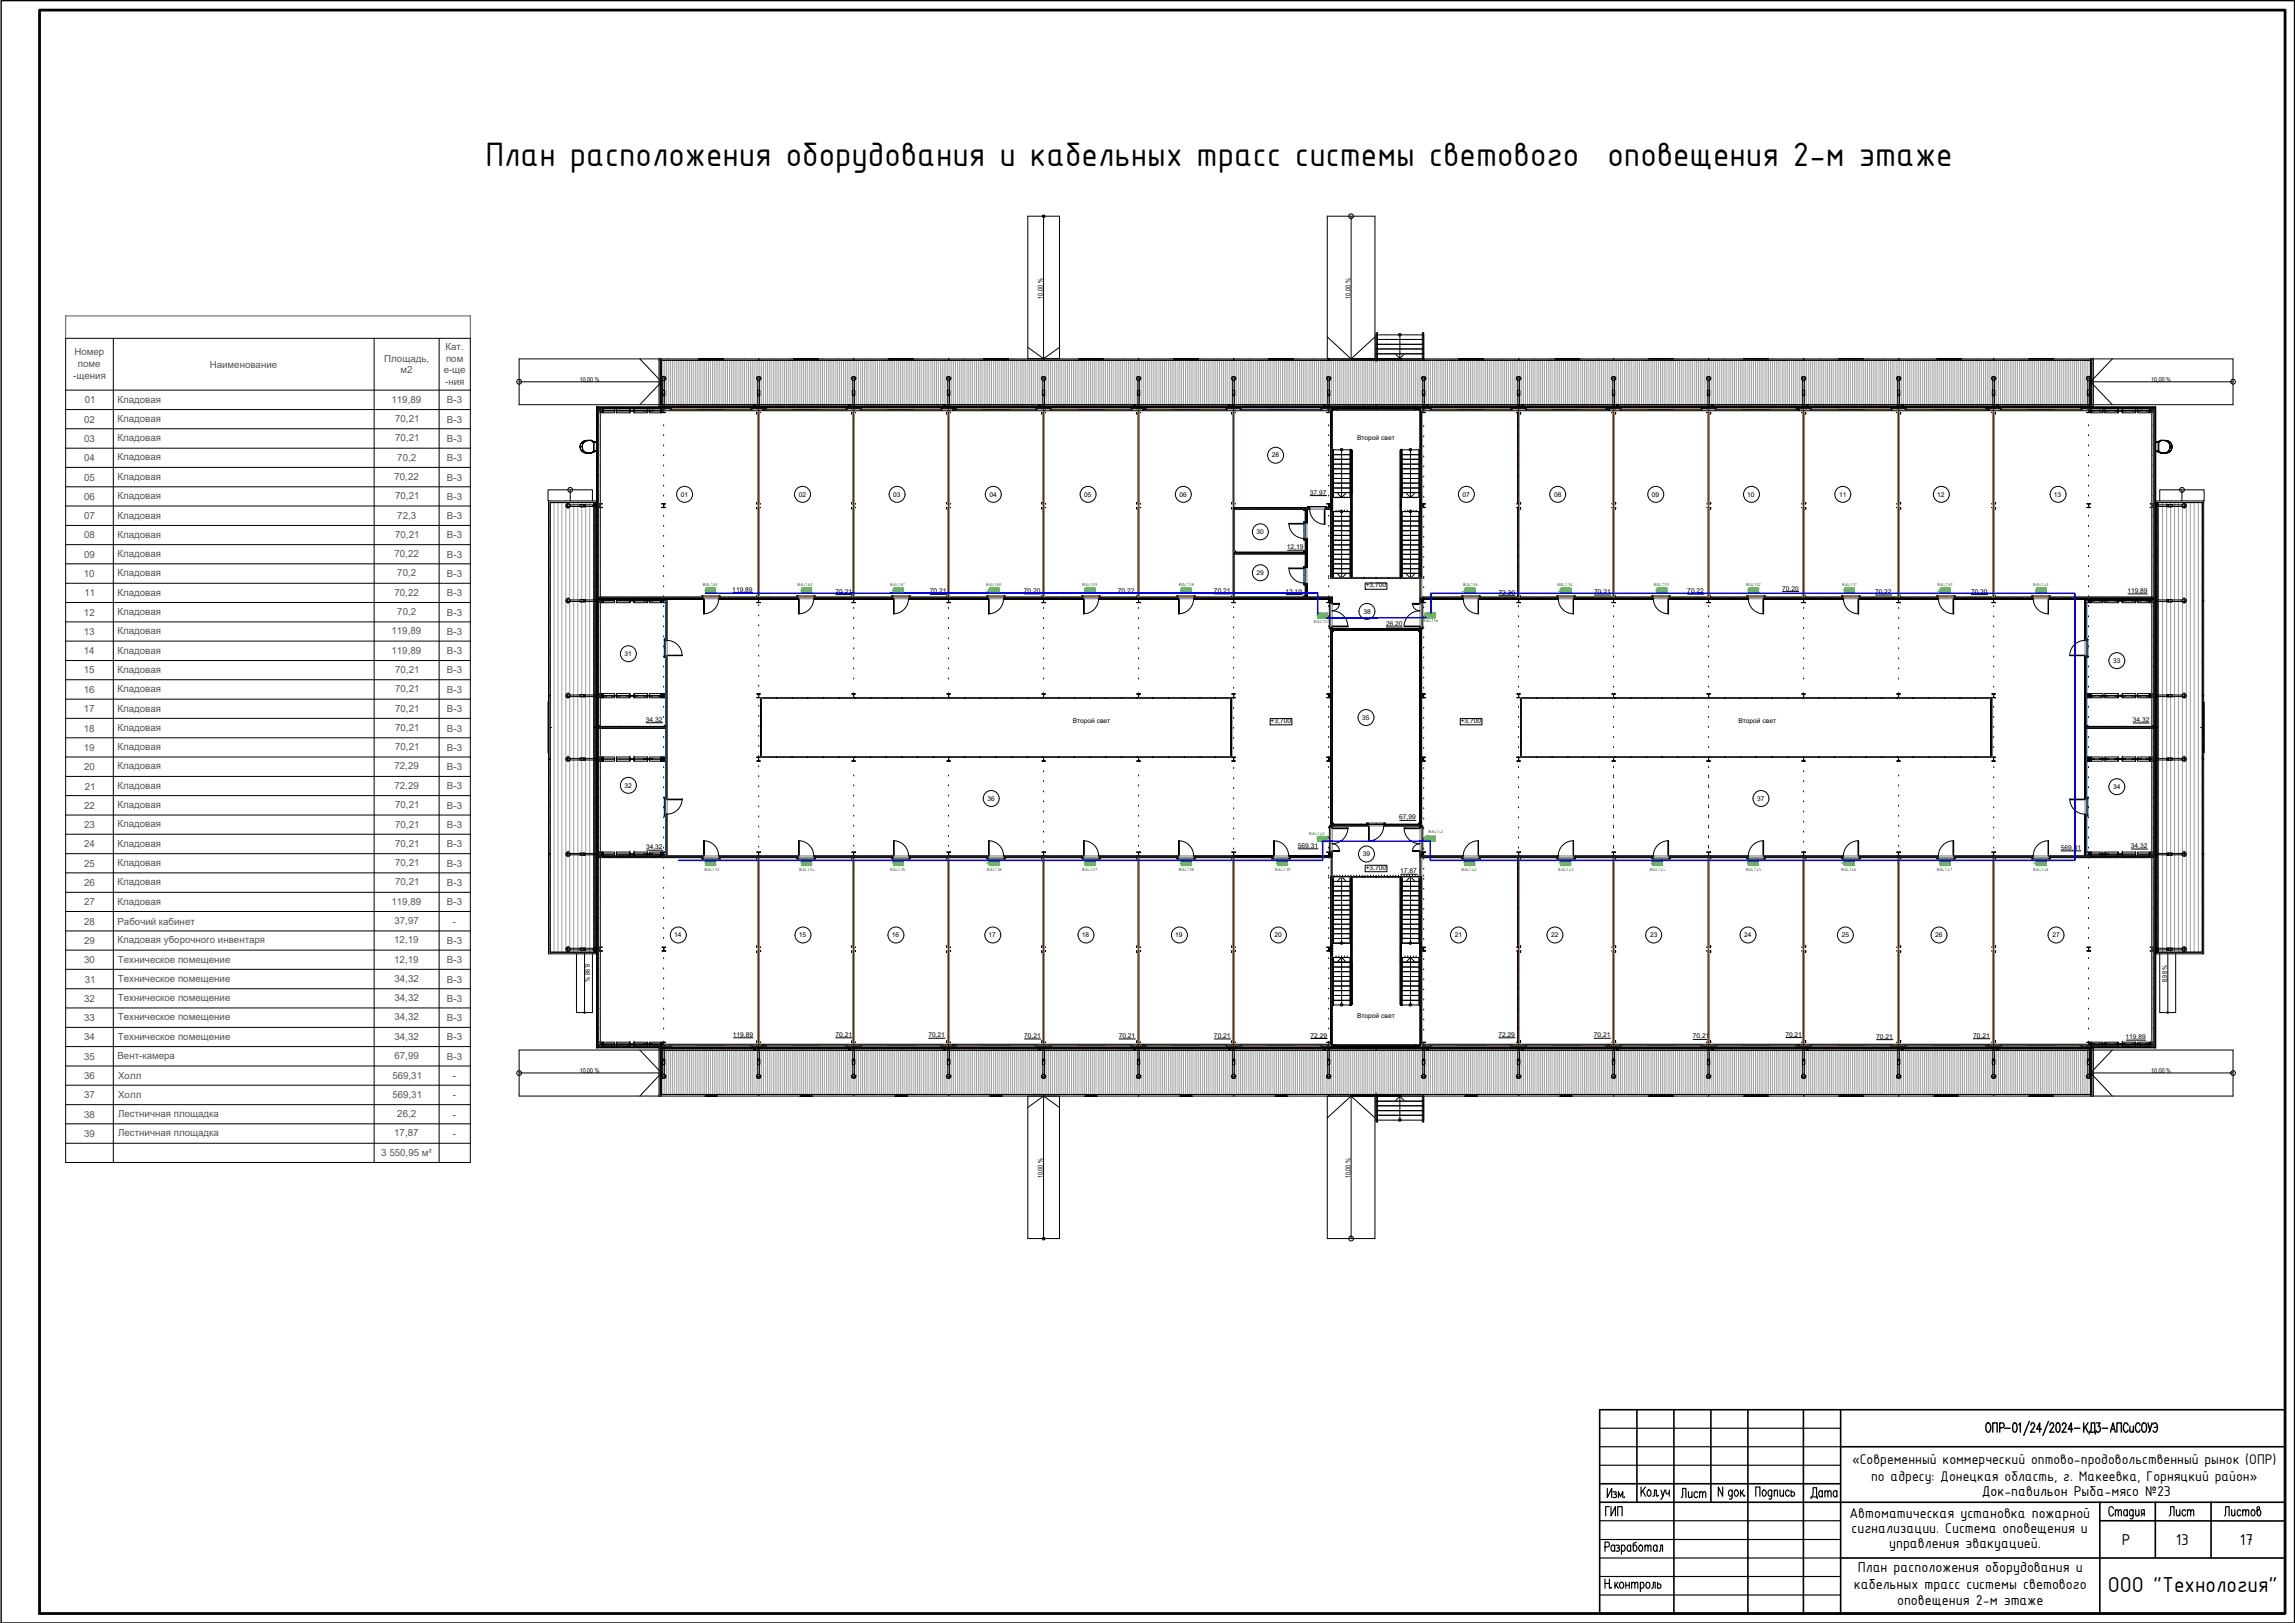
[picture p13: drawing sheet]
<svg xmlns="http://www.w3.org/2000/svg" width="420mm" height="297mm" viewBox="0 0 420 297" stroke-linecap="round" stroke-linejoin="round" font-family="sans-serif">
<defs><g id="words">
<g font-size="6.7">
<text x="88.9" y="30.4">План расположения оборудования и кабельных трасс системы светового</text>
<text x="294.3" y="30.4">оповещения 2-м этаже</text>
</g>
<text font-size="4.4" x="306.9" y="275.2">Лист</text>
<text font-size="4.3" x="385.9" y="291.5">ООО &quot;Технология&quot;</text>
<g font-size="3.1">
<text x="388.5" y="282.7">P</text>
<text x="398.3" y="282.7">13</text>
<text x="410.1" y="282.7">17</text>
</g>
<g font-size="2.8">
<text x="339.1" y="268">«Современный коммерческий оптово-продовольственный рынок (ОПР)</text>
<text x="342.6" y="271">по адресу: Донецкая область, г. Макеевка, Горняцкий район»</text>
<text x="362.8" y="273.9">Док-павильон Рыба-мясо №23</text>
<text x="338.6" y="277.8">Автоматическая установка пожарной</text>
<text x="339" y="280.7">сигнализации. Система оповещения и</text>
<text x="340.1" y="287.7">План расположения оборудования и</text>
<text x="345.9" y="283.2">управления эвакуацией.</text>
<text x="339.4" y="290.7">кабельных трасс системы светового</text>
<text x="347.3" y="293.8">оповещения 2-м этаже</text>
</g>
<g font-size="1.8" fill="#545454">
<text x="13.6" y="65.1">Номер</text>
<text x="81.6" y="64.1">Кат.</text>
<text x="13.4" y="69.3">-щения</text>
<text x="14.3" y="67.2">поме</text>
<text x="38.4" y="67.3">Наименование</text>
<text x="70.4" y="66.2">Площадь,</text>
<text x="73.3" y="68.4">м2</text>
<text x="81.2" y="68.4">е-ще</text>
<text x="81.5" y="70.5">-ния</text>
<text x="81.7" y="66.2">пом</text>
<text x="15.4" y="77.3">02</text>
<text x="15.5" y="73.8">01</text>
<text x="21.5" y="73.7">Кладовая</text>
<text x="21.5" y="77.2">Кладовая</text>
<text x="71.7" y="73.7">119,89</text>
<text x="72.3" y="77.2">70,21</text>
<text x="81.8" y="73.8">В-3</text>
<text x="81.8" y="77.3">В-3</text>
<text x="15.4" y="80.9">03</text>
<text x="21.5" y="80.8">Кладовая</text>
<text x="72.3" y="80.8">70,21</text>
<text x="81.8" y="80.9">В-3</text>
<text x="15.4" y="84.4">04</text>
<text x="15.4" y="88">05</text>
<text x="21.5" y="84.3">Кладовая</text>
<text x="21.5" y="87.8">Кладовая</text>
<text x="72.2" y="87.8">70,22</text>
<text x="72.7" y="84.3">70,2</text>
<text x="81.8" y="84.4">В-3</text>
<text x="81.8" y="88">В-3</text>
<text x="15.4" y="91.5">06</text>
<text x="15.4" y="95">07</text>
<text x="21.5" y="91.3">Кладовая</text>
<text x="21.5" y="94.9">Кладовая</text>
<text x="72.3" y="91.3">70,21</text>
<text x="72.7" y="94.9">72,3</text>
<text x="81.8" y="91.5">В-3</text>
<text x="81.8" y="95">В-3</text>
<text x="15.4" y="98.5">08</text>
<text x="21.5" y="98.4">Кладовая</text>
<text x="21.5" y="102">Кладовая</text>
<text x="72.2" y="102">70,22</text>
<text x="72.3" y="98.4">70,21</text>
<text x="81.8" y="98.5">В-3</text>
<text x="15.3" y="105.6">10</text>
<text x="15.4" y="102.1">09</text>
<text x="21.5" y="105.5">Кладовая</text>
<text x="72.7" y="105.5">70,2</text>
<text x="81.8" y="102.1">В-3</text>
<text x="81.8" y="105.6">В-3</text>
<text x="15.4" y="112.7">12</text>
<text x="15.5" y="109.2">11</text>
<text x="21.5" y="109">Кладовая</text>
<text x="21.5" y="112.6">Кладовая</text>
<text x="72.2" y="109">70,22</text>
<text x="72.7" y="112.6">70,2</text>
<text x="81.8" y="109.2">В-3</text>
<text x="81.8" y="112.7">В-3</text>
<text x="15.3" y="116.2">13</text>
<text x="15.3" y="119.7">14</text>
<text x="21.5" y="116.1">Кладовая</text>
<text x="21.5" y="119.6">Кладовая</text>
<text x="71.7" y="116.1">119,89</text>
<text x="71.7" y="119.6">119,89</text>
<text x="81.8" y="116.2">В-3</text>
<text x="81.8" y="119.7">В-3</text>
<text x="15.3" y="123.3">15</text>
<text x="21.5" y="123.2">Кладовая</text>
<text x="72.3" y="123.2">70,21</text>
<text x="81.8" y="123.3">В-3</text>
<text x="15.3" y="126.8">16</text>
<text x="15.3" y="130.4">17</text>
<text x="21.5" y="126.7">Кладовая</text>
<text x="21.5" y="130.2">Кладовая</text>
<text x="72.3" y="126.7">70,21</text>
<text x="72.3" y="130.2">70,21</text>
<text x="81.8" y="126.8">В-3</text>
<text x="81.8" y="130.3">В-3</text>
<text x="15.3" y="133.9">18</text>
<text x="15.3" y="137.4">19</text>
<text x="21.5" y="133.8">Кладовая</text>
<text x="21.5" y="137.3">Кладовая</text>
<text x="72.3" y="133.8">70,21</text>
<text x="72.3" y="137.3">70,21</text>
<text x="81.8" y="133.9">В-3</text>
<text x="81.8" y="137.4">В-3</text>
<text x="15.4" y="141">20</text>
<text x="21.5" y="140.8">Кладовая</text>
<text x="72.2" y="140.8">72,29</text>
<text x="81.8" y="141">В-3</text>
<text x="15.4" y="148">22</text>
<text x="15.5" y="144.5">21</text>
<text x="21.5" y="144.3">Кладовая</text>
<text x="21.5" y="147.9">Кладовая</text>
<text x="72.2" y="144.4">72,29</text>
<text x="72.3" y="147.9">70,21</text>
<text x="81.8" y="144.5">В-3</text>
<text x="81.8" y="148">В-3</text>
<text x="15.4" y="151.5">23</text>
<text x="15.4" y="155.1">24</text>
<text x="21.5" y="151.4">Кладовая</text>
<text x="21.5" y="155">Кладовая</text>
<text x="72.3" y="151.5">70,21</text>
<text x="72.3" y="155">70,21</text>
<text x="81.8" y="151.5">В-3</text>
<text x="81.8" y="155.1">В-3</text>
<text x="15.4" y="158.6">25</text>
<text x="21.5" y="158.5">Кладовая</text>
<text x="72.3" y="158.5">70,21</text>
<text x="81.8" y="158.6">В-3</text>
<text x="15.4" y="162.2">26</text>
<text x="15.4" y="165.7">27</text>
<text x="21.5" y="162">Кладовая</text>
<text x="21.5" y="165.6">Кладовая</text>
<text x="71.7" y="165.6">119,89</text>
<text x="72.3" y="162">70,21</text>
<text x="81.8" y="162.2">В-3</text>
<text x="81.8" y="165.7">В-3</text>
<text x="15.4" y="169.2">28</text>
<text x="15.4" y="172.7">29</text>
<text x="21.5" y="172.6">Кладовая уборочного инвентаря</text>
<text x="21.5" y="169.2">Рабочий кабинет</text>
<text x="72.2" y="172.6">12,19</text>
<text x="72.2" y="169.1">37,97</text>
<text x="81.8" y="172.7">В-3</text>
<text x="82.9" y="169.2">-</text>
<text x="15.4" y="176.3">30</text>
<text x="15.5" y="179.8">31</text>
<text x="21.6" y="176.2">Техническое помещение</text>
<text x="21.6" y="179.7">Техническое помещение</text>
<text x="72.2" y="176.2">12,19</text>
<text x="72.2" y="179.7">34,32</text>
<text x="81.8" y="176.3">В-3</text>
<text x="81.8" y="179.8">В-3</text>
<text x="15.4" y="183.4">32</text>
<text x="21.6" y="183.2">Техническое помещение</text>
<text x="72.2" y="183.2">34,32</text>
<text x="81.8" y="183.4">В-3</text>
<text x="15.4" y="186.9">33</text>
<text x="15.4" y="190.4">34</text>
<text x="21.6" y="186.8">Техническое помещение</text>
<text x="21.6" y="190.3">Техническое помещение</text>
<text x="72.2" y="186.8">34,32</text>
<text x="72.2" y="190.3">34,32</text>
<text x="81.8" y="186.9">В-3</text>
<text x="81.8" y="190.4">В-3</text>
<text x="15.4" y="194">35</text>
<text x="15.4" y="197.5">36</text>
<text x="21.5" y="193.8">Вент-камера</text>
<text x="21.6" y="197.5">Холл</text>
<text x="71.8" y="197.4">569,31</text>
<text x="72.2" y="193.8">67,99</text>
<text x="81.8" y="194">В-3</text>
<text x="82.9" y="197.5">-</text>
<text x="15.4" y="201">37</text>
<text x="21.6" y="201">Холл</text>
<text x="71.8" y="200.9">569,31</text>
<text x="82.9" y="201">-</text>
<text x="15.4" y="204.5">38</text>
<text x="15.4" y="208.1">39</text>
<text x="21.6" y="204.5">Лестничная площадка</text>
<text x="21.6" y="208">Лестничная площадка</text>
<text x="72.2" y="208">17,87</text>
<text x="72.7" y="204.5">26,2</text>
<text x="82.9" y="204.6">-</text>
<text x="82.9" y="208.1">-</text>
<text x="69.8" y="211.5">3 550,95 м²</text>
</g>
<g font-size="1.2">
<text x="190.9" y="54.6" transform="rotate(-90 190.9 54.6)">10,00 %</text>
<text x="247.2" y="54.6" transform="rotate(-90 247.2 54.6)">10,00 %</text>
<text x="106.1" y="69.8">10,00 %</text>
<text x="393.8" y="69.8">10,00 %</text>
<text x="232.8" y="83.7">28</text>
<text x="248.5" y="80.5">Второй свет</text>
<text x="124.6" y="90.9">01</text>
<text x="146.3" y="90.9">02</text>
<text x="163.5" y="90.9">03</text>
<text x="181.1" y="90.9">04</text>
<text x="198.5" y="90.9">05</text>
<text x="215.9" y="90.9">06</text>
<text x="239.8" y="90.5">37,97</text>
<text x="267.8" y="90.9">07</text>
<text x="284.5" y="90.9">08</text>
<text x="302.4" y="90.9">09</text>
<text x="319.9" y="90.9">10</text>
<text x="336.7" y="90.9">11</text>
<text x="354.7" y="90.9">12</text>
<text x="376" y="90.9">13</text>
<text x="230" y="97.8">30</text>
<text x="235.6" y="100.5">12,19</text>
<text x="230" y="105.3">29</text>
<text x="250" y="107.5">+3,700</text>
<text x="134.1" y="108.4">119,89</text>
<text x="153" y="108.7">70,21</text>
<text x="170.2" y="108.6">70,21</text>
<text x="187.5" y="108.5">70,20</text>
<text x="204.6" y="108.4">70,22</text>
<text x="222.3" y="108.5">70,21</text>
<text x="235.3" y="108.7">12,19</text>
<text x="249.6" y="112.3">38</text>
<text x="274.4" y="108.9">72,30</text>
<text x="291.8" y="108.7">70,21</text>
<text x="308.9" y="108.6">70,22</text>
<text x="326.3" y="108.1">70,20</text>
<text x="343.3" y="108.7">70,22</text>
<text x="360.8" y="108.7">70,20</text>
<text x="389.5" y="108.5">119,89</text>
<text x="253.7" y="114.6">26,20</text>
<text x="114.3" y="120.1">31</text>
<text x="386.8" y="121.4">33</text>
<text x="249.4" y="131.8">35</text>
<text x="118.2" y="132.1">34,32</text>
<text x="196.4" y="132.4">Второй свет</text>
<text x="232.6" y="132.3">+3,700</text>
<text x="267.4" y="132.3">+3,700</text>
<text x="318.3" y="132.4">Второй свет</text>
<text x="390.5" y="132.2">34,32</text>
<text x="114.3" y="144.2">32</text>
<text x="180.8" y="146.6">36</text>
<text x="256.2" y="150">67,99</text>
<text x="321.7" y="146.6">37</text>
<text x="386.8" y="144.4">34</text>
<text x="118.3" y="155.4">34,32</text>
<text x="237.6" y="155.2">569,31</text>
<text x="377.3" y="155.6">569,31</text>
<text x="390.1" y="155.2">34,32</text>
<text x="249.5" y="156.7">39</text>
<text x="250" y="159.2">+3,700</text>
<text x="256.3" y="159.8">17,87</text>
<text x="123.4" y="171.5">14</text>
<text x="146.2" y="171.5">15</text>
<text x="163.3" y="171.5">16</text>
<text x="181" y="171.5">17</text>
<text x="198" y="171.5">18</text>
<text x="215.1" y="171.5">19</text>
<text x="233.3" y="171.5">20</text>
<text x="266.4" y="171.5">21</text>
<text x="284" y="171.5">22</text>
<text x="302.1" y="171.5">23</text>
<text x="319.3" y="171.5">24</text>
<text x="337.2" y="171.5">25</text>
<text x="354.3" y="171.5">26</text>
<text x="375.8" y="171.5">27</text>
<text x="107.1" y="176.5" transform="rotate(90 107.1 176.5)">8,98 %</text>
<text x="396.7" y="179.7" transform="rotate(-90 396.7 179.7)">8,98 %</text>
<text x="134.2" y="189.8">119,89</text>
<text x="153" y="189.8">70,21</text>
<text x="170" y="189.9">70,21</text>
<text x="187.5" y="190">70,21</text>
<text x="204.8" y="190">70,21</text>
<text x="222.3" y="190">70,21</text>
<text x="239.9" y="189.9">72,29</text>
<text x="248.5" y="186.4">Второй свет</text>
<text x="274.3" y="189.8">72,29</text>
<text x="291.8" y="189.9">70,21</text>
<text x="309.9" y="190.1">70,21</text>
<text x="326.9" y="189.7">70,21</text>
<text x="343.5" y="190.1">70,21</text>
<text x="361.2" y="189.9">70,21</text>
<text x="389.1" y="190.2">119,89</text>
<text x="106.1" y="196.3">10,00 %</text>
<text x="393.8" y="196.3">10,00 %</text>
<text x="190.9" y="215.7" transform="rotate(-90 190.9 215.7)">10,00 %</text>
<text x="247.2" y="215.7" transform="rotate(-90 247.2 215.7)">10,00 %</text>
</g>
<g font-size=".9" fill="#00b800">
<text x="128.7" y="107.2">BIAL1.63</text>
<text x="146" y="107.2">BIAL1.62</text>
<text x="163" y="107.2">BIAL1.61</text>
<text x="180.6" y="107.2">BIAL1.60</text>
<text x="198.1" y="107.2">BIAL1.59</text>
<text x="215.8" y="107.2">BIAL1.58</text>
<text x="267.8" y="107.2">BIAL1.55</text>
<text x="285.2" y="107.2">BIAL1.54</text>
<text x="302.8" y="107.2">BIAL1.53</text>
<text x="319.7" y="107.2">BIAL1.52</text>
<text x="337.3" y="107.2">BIAL1.51</text>
<text x="354.7" y="107.2">BIAL1.50</text>
<text x="372.2" y="107.2">BIAL1.49</text>
<text x="240.5" y="113.9">BIAL1.57</text>
<text x="260.6" y="113.9">BIAL1.56</text>
<text x="239.7" y="152.9">BIAL1.40</text>
<text x="261.5" y="152.5">BIAL1.41</text>
<text x="128.9" y="159.4">BIAL1.33</text>
<text x="146.3" y="159.4">BIAL1.34</text>
<text x="163" y="159.4">BIAL1.35</text>
<text x="180.7" y="159.4">BIAL1.36</text>
<text x="198.1" y="159.4">BIAL1.37</text>
<text x="215.8" y="159.4">BIAL1.38</text>
<text x="233.5" y="159.4">BIAL1.39</text>
<text x="267.5" y="159.4">BIAL1.42</text>
<text x="285.3" y="159.4">BIAL1.43</text>
<text x="302" y="159.4">BIAL1.44</text>
<text x="319.6" y="159.4">BIAL1.45</text>
<text x="337.1" y="159.4">BIAL1.46</text>
<text x="354.6" y="159.4">BIAL1.47</text>
<text x="372.2" y="159.4">BIAL1.48</text>
</g>
</g></defs>
<g fill="none" stroke="#000" stroke-width=".18">
<path d="M109.3 79.8l.2 .5M109.3 79.5l.2 .5M109.3 79.2l.2 .5M109.3 79l.2 .4M109.3 78.7l.2 .5M109.3 78.4l.2 .5M109.3 78.1l.2 .5M109.3 77.8l.2 .5M109.3 77.5l.2 .5M109.3 77.2l.2 .5M109.3 76.9l.2 .5M109.3 76.7l.2 .5"/>
<path d="M109.3 76.4l.2 .5M109.3 76.1l.2 .5M109.3 75.8l.2 .5M109.3 75.5l.2 .5M109.3 75.2l.2 .5M109.3 74.9l.2 .5M109.3 74.6l.2 .5M109.3 74.5h.1M109.3 74.5l.2 .3M109.4 74.5l-.1 .3M109.5 74.5l.2 .3M109.5 74.9l-.2 .5"/>
<path d="M109.5 75.2l-.2 .5M109.5 75.5l-.2 .5M109.5 75.8l-.2 .5M109.5 76.1l-.2 .5M109.5 76.4l-.2 .5M109.5 76.7l-.2 .5M109.5 76.9l-.2 .6M109.5 77.2l-.2 .6M109.5 77.5l-.2 .5M109.5 77.8l-.2 .5M109.5 78.1l-.2 .5M109.5 78.4l-.2 .5"/>
<path d="M109.5 78.7l-.2 .5M109.5 79l-.2 .5M109.5 79.3l-.2 .5M109.5 79.6l-.2 .5M109.5 79.9l-.2 .4M109.6 74.5l-.3 .6M109.7 74.5l.2 .3M109.8 74.5l-.2 .3M109.9 74.5l.1 .3M109.9 74.5l-.1 .3M110 74.5l.2 .3M110.1 74.5l-.2 .3"/>
<path d="M110.2 74.5l.2 .3M110.3 74.5l-.2 .3M110.4 74.5l.1 .3M110.4 74.5l-.1 .3M110.5 74.5l.2 .3M110.6 74.5l-.2 .3M110.7 74.5l.2 .3M110.8 74.5l-.2 .3M110.9 74.5l.1 .3M111 74.5l-.2 .3M111 74.5l.2 .3M111.1 74.5l-.1 .3"/>
<path d="M111.2 74.5l.2 .3M111.3 74.5l-.2 .3M111.4 74.5l.1 .3M111.5 74.5l-.2 .3M111.5 74.5l.2 .3M111.6 74.5l-.1 .3M111.7 74.5l.1 .3M111.8 74.5l-.2 .3M111.8 74.5l.2 .3M111.9 74.5l-.1 .3M112 74.5l.2 .3M112.1 74.5l-.2 .3"/>
<path d="M112.2 74.5l.2 .3M112.3 74.5l-.2 .3M112.4 74.5l.1 .3M112.4 74.5l-.1 .3M112.5 74.5l.2 .3M112.6 74.5l-.2 .3M112.7 74.5l.2 .3M112.8 74.5l-.2 .3M112.9 74.5l.1 .3M112.9 74.5l-.1 .3M113 74.5l.2 .3M113.1 74.5l-.2 .3"/>
<path d="M113.2 74.5l.2 .3M113.3 74.5l-.2 .3M113.4 74.5l.1 .3M113.5 74.5l-.2 .3M113.5 74.5l.2 .3M113.6 74.5l-.1 .3M113.7 74.5l.2 .3M113.8 74.5l-.2 .3M113.9 74.5l.1 .3M114 74.5l-.2 .3M114 74.5l.2 .3M114.1 74.5l-.1 .3"/>
<path d="M114.2 74.5l.2 .3M114.3 74.5l-.2 .3M114.4 74.5l.2 .3M114.5 74.5l-.2 .3M114.6 74.5l.1 .3M114.6 74.5l-.1 .3M114.7 74.5l.2 .3M114.8 74.5l-.2 .3M114.9 74.5l.2 .3M115 74.5l-.2 .3M115.1 74.5l.1 .3M115.1 74.5l-.1 .3"/>
<path d="M115.2 74.5l.2 .3M115.3 74.5l-.2 .3M115.4 74.5l.1 .3M115.4 74.5l-.1 .3M115.5 74.5l.2 .3M115.6 74.5l-.2 .3M115.7 74.5l.2 .3M115.8 74.5l-.2 .3M115.9 74.5l.1 .3M116 74.5l-.2 .3M116 74.5l.2 .3M116.1 74.5l-.1 .3"/>
<path d="M116.2 74.5l.2 .3M116.3 74.5l-.2 .3M116.4 74.5l.1 .3M116.5 74.5l-.2 .3M116.5 74.5l.2 .3M116.6 74.5l-.1 .3M116.7 74.5l.2 .3M116.8 74.5l-.2 .3M116.9 74.5l.2 .3M117 74.5l-.2 .3M117.1 74.5l.1 .3M117.1 74.5l-.1 .3"/>
<path d="M117.2 74.5l.2 .3M117.3 74.5l-.2 .3M117.4 74.5l.2 .3M117.5 74.5l-.2 .3M117.6 74.5l.1 .3M117.6 74.5l-.1 .3M117.7 74.5l.2 .3M117.8 74.5l-.2 .3M117.9 74.5l.2 .3M118 74.5l-.2 .3M118.1 74.5l.1 .3M118.2 74.5l-.2 .3"/>
<path d="M118.2 74.5l.2 .3M118.3 74.5l-.1 .3M118.4 74.5l.2 .3M118.5 74.5l-.2 .3M118.6 74.5l.1 .3M118.7 74.5l-.2 .3M118.7 74.5l.2 .3M118.8 74.5l-.1 .3M118.9 74.5l.1 .3M119 74.5l-.2 .3M119 74.5l.2 .3M119.1 74.5l-.1 .3"/>
<path d="M119.2 74.5l.2 .3M119.3 74.5l-.2 .3M119.4 74.5l.1 .3M119.5 74.5l-.2 .3M119.5 74.5l.2 .3M119.6 74.5l-.1 .3M119.7 74.5l.2 .3M119.8 74.5l-.2 .3M119.9 74.5l.2 .3M120 74.5l-.2 .3M120.1 74.5l.1 .3M120.1 74.5l-.1 .3"/>
<path d="M120.2 74.5l.2 .3M120.3 74.5l-.2 .3M120.4 74.5l.2 .3M120.5 74.5l-.2 .3M120.6 74.5l.1 .3M120.7 74.5l-.2 .3M120.7 74.5l.2 .3M120.8 74.5l-.2 .3M120.9 74.5l.2 .3M121 74.5l-.2 .3M121.1 74.5l.1 .3M121.2 74.5l-.2 .3"/>
<path d="M121.2 74.5l.2 .3M121.3 74.5l-.1 .3M121.4 74.5l.2 .3M121.5 74.5l-.2 .3M121.6 74.5l.2 .3M121.7 74.5l-.2 .3M121.8 74.5l.1 .3M121.8 74.5l-.1 .3M121.9 74.5l.2 .3M122 74.5l-.2 .3M122.1 74.5l.2 .3M122.2 74.5l-.2 .3"/>
<path d="M122.3 74.5l.1 .3M122.3 74.5l-.1 .3M122.4 74.5l.2 .3M122.5 74.5l-.2 .3M122.6 74.5l.1 .3M122.6 74.5l-.1 .3M122.7 74.5l.2 .3M122.8 74.5l-.2 .3M122.9 74.5v.1M122.9 74.6l-.1 .2M137.4 74.7l.1 .1M137.5 74.5l.1 .3"/>
<path d="M137.5 74.5l-.1 .2M137.6 74.5l.2 .3M137.7 74.5l-.2 .3M137.8 74.5l.2 .3M137.9 74.5l-.2 .3M138 74.5l.1 .3M138 74.5l-.1 .3M138.1 74.5l.2 .3M138.2 74.5l-.2 .3M138.3 74.5l.2 .3M138.4 74.5l-.2 .3M138.5 74.5l.1 .3"/>
<path d="M138.6 74.5l-.2 .3M138.6 74.5l.2 .3M138.7 74.5l-.1 .3M138.7 79l.3 .5M138.7 78.7l.3 .5M138.7 77.3l.3 .5M138.7 77l.3 .5M138.7 75.6l.3 .5M138.7 78.4l.3 .5M138.7 76.7l.3 .5M138.7 78.2l.3 .4-.3 .5M138.7 79.9l.3 .5"/>
<path d="M138.7 79.6l.3 .5M138.7 79.3l.3 .5M138.7 77.9l.3 .5M138.7 77.6l.3 .5M138.7 76.4l.3 .5M138.7 76.1l.3 .6M138.7 75.8l.3 .6M138.8 75.5l-.1 .1M138.8 74.5l.2 .3M138.9 74.5l-.2 .3M138.9 75.5l.1 .3M139 75.5l-.3 .4"/>
<path d="M139 74.5l.1 .3M139 75.7l-.3 .5M139 76l-.3 .5M139 76.3l-.3 .5M139 76.6l-.3 .5M139 76.9l-.3 .5M139 77.2l-.3 .5M139 77.5l-.3 .5M139 77.8l-.3 .5M139 78l-.3 .6M139 78.3l-.3 .6M139 78.9l-.3 .5"/>
<path d="M139 79.2l-.3 .5M139 79.5l-.3 .5M139 79.8l-.3 .5M139.1 74.5l-.2 .3M139.1 74.5l.2 .3M139.2 74.5l-.1 .3M139.3 74.5l.2 .3M139.4 74.5l-.2 .3M139.5 74.5l.2 .3M139.6 74.5l-.2 .3M139.7 74.5l.1 .3M139.7 74.5l-.1 .3"/>
<path d="M139.8 74.5l.2 .3M139.9 74.5l-.2 .3M140 74.5l.2 .3M140.1 74.5l-.2 .3M140.2 74.5l.1 .3M140.3 74.5l-.2 .3M140.3 74.5h.1M140.3 74.6v.2M154.8 74.7l.1 .1M154.9 74.5l.1 .3M154.9 74.5l-.1 .2M155 74.5l.2 .3"/>
<path d="M155.1 74.5l-.2 .3M155.2 74.5l.2 .3M155.3 74.5l-.2 .3M155.4 74.5l.1 .3M155.4 74.5l-.1 .3M155.5 74.5l.2 .3M155.6 74.5l-.2 .3M155.7 74.5l.2 .3M155.8 74.5l-.2 .3M155.9 74.5l.1 .3M156 74.5l-.2 .3M156 74.5l.2 .3"/>
<path d="M156.1 74.5l-.1 .3M156.1 77.8l.3 .5-.3 .6M156.1 76.1l.3 .5-.3 .5M156.1 75.5l.3 .5-.3 .5M156.1 75.8l.3 .5-.3 .5M156.1 76.4l.3 .5-.3 .5M156.1 76.7l.3 .5-.3 .5M156.1 77l.3 .5-.3 .5M156.1 77.5l.3 .5-.3 .6M156.1 78.1l.3 .5-.3 .5M156.1 78.4l.3 .5-.3 .5M156.1 78.7l.3 .5-.3 .5"/>
<path d="M156.1 79l.3 .5-.3 .5M156.1 79.3l.3 .5-.3 .5M156.1 79.6l.3 .5-.3 .5M156.1 79.9l.3 .5-.3 .5M156.1 77.3l.3 .5M156.2 75.5l-.1 .2M156.2 74.5l.2 .3M156.3 74.5l-.2 .3M156.3 75.5l.1 .3-.3 .4M156.4 75.5l-.3 .5M156.4 74.5l.1 .3M156.4 77.8l-.3 .5"/>
<path d="M156.5 74.5l-.2 .3M156.5 74.5l.2 .3M156.6 74.5l-.1 .3M156.7 74.5l.2 .3M156.8 74.5l-.2 .3M156.9 74.5l.2 .3M157 74.5l-.2 .3M157.1 74.5l.1 .3M157.1 74.5l-.1 .3M157.2 74.5l.2 .3M157.3 74.5l-.2 .3M157.4 74.5l.2 .3"/>
<path d="M157.5 74.5l-.2 .3M157.6 74.5l.1 .3M157.6 74.5l-.1 .3M157.7 74.5h.1M157.7 74.7l-.1 .1M172.2 74.7l.1 .1M172.3 74.5l.2 .3M172.4 74.5l-.2 .2M172.5 74.5l.1 .3M172.6 74.5l-.2 .3M172.6 74.5l.2 .3M172.7 74.5l-.1 .3"/>
<path d="M172.8 74.5l.1 .3M172.8 74.5l-.1 .3M172.9 74.5l.2 .3M173 74.5l-.2 .3M173.1 74.5l.2 .3M173.2 74.5l-.2 .3M173.3 74.5l.1 .3M173.4 74.5l-.2 .3M173.4 74.5l.2 .3M173.5 74.5l-.1 .3M173.5 78.1l.3 .5M173.5 76.4l.3 .5"/>
<path d="M173.5 79l.3 .5M173.5 79.9l.3 .5M173.5 79.6l.3 .5M173.5 79.3l.3 .5M173.5 78.7l.3 .5M173.5 78.4l.3 .5M173.5 77.8l.3 .5M173.5 77.5l.3 .5M173.5 77.2l.3 .6M173.5 76.9l.3 .6M173.5 76.7l.3 .5M173.5 76.1l.3 .5"/>
<path d="M173.5 75.8l.3 .5M173.5 75.5l.3 .5M173.6 75.5l-.1 .2M173.6 74.5l.2 .3M173.7 74.5l-.2 .3M173.7 75.5l.1 .2M173.8 75.5l-.3 .5M173.8 74.5l.1 .3M173.8 76.4l-.3 .5M173.8 76.7l-.3 .5M173.8 75.8l-.3 .5M173.8 76.1l-.3 .5"/>
<path d="M173.8 76.9l-.3 .5M173.8 77.2l-.3 .5M173.8 77.5l-.3 .5M173.8 77.8l-.3 .5M173.8 78.1l-.3 .5M173.8 78.4l-.3 .5M173.8 78.7l-.3 .4M173.8 78.9l-.3 .5M173.8 79.2l-.3 .5M173.8 79.5l-.3 .5M173.8 79.8l-.3 .5M173.9 74.5l-.2 .3"/>
<path d="M173.9 74.5l.2 .3M174 74.5l-.1 .3M174.1 74.5l.2 .3M174.2 74.5l-.2 .3M174.3 74.5l.2 .3M174.4 74.5l-.2 .3M174.5 74.5l.1 .3M174.5 74.5l-.1 .3M174.6 74.5l.2 .3M174.7 74.5l-.2 .3M174.8 74.5l.2 .3M174.9 74.5l-.2 .3"/>
<path d="M175 74.5l.1 .3M175 74.5l-.1 .3M175.1 74.7l-.1 .1M189.6 74.7l.1 .1M189.7 74.5l.2 .3M189.8 74.5l-.2 .3M189.9 74.5l.1 .3M189.9 74.5l-.1 .3M190 74.5l.2 .3M190.1 74.5l-.2 .3M190.2 74.5l.2 .3M190.3 74.5l-.2 .3"/>
<path d="M190.4 74.5l.1 .3M190.4 74.5l-.1 .3M190.5 74.5l.2 .3M190.6 74.5l-.2 .3M190.7 74.5l.1 .3M190.8 74.5l-.2 .3M190.8 74.5l.2 .3M190.9 74.5l-.1 .3M190.9 79.8l.3 .5M190.9 79.5l.3 .5M190.9 79.2l.3 .5M190.9 79l.3 .4"/>
<path d="M190.9 78.7l.3 .5M190.9 78.4l.3 .5M190.9 78.1l.3 .5M190.9 77.8l.3 .5M190.9 77.5l.3 .5M190.9 77.2l.3 .5M190.9 76.9l.3 .6M190.9 76.7l.3 .5M190.9 76.4l.3 .5M190.9 76.1l.3 .5M190.9 75.8l.3 .5M190.9 75.5l.3 .5"/>
<path d="M191 75.5l-.1 .2M191 74.5l.2 .3M191.1 74.5l-.2 .3M191.1 75.5l.1 .2M191.2 75.5l-.3 .5M191.2 74.5l.1 .3M191.2 75.8l-.3 .5M191.2 76.1l-.3 .5M191.2 76.9l-.3 .6M191.2 77.2l-.3 .6M191.2 78.4l-.3 .5M191.2 78.7l-.3 .5"/>
<path d="M191.2 79.6l-.3 .5M191.2 79.8l-.3 .5M191.2 77.5l-.3 .5M191.2 79.3l-.3 .5M191.2 76.4l-.3 .5M191.2 76.7l-.3 .5M191.2 77.8l-.3 .5M191.2 78.1l-.3 .5M191.2 79l-.3 .5M191.3 74.5l-.2 .3M191.3 74.5l.2 .3M191.4 74.5l-.1 .3"/>
<path d="M191.5 74.5l.2 .3M191.6 74.5l-.2 .3M191.7 74.5l.2 .3M191.8 74.5l-.2 .3M191.9 74.5l.1 .3M191.9 74.5l-.1 .3M192 74.5l.2 .3M192.1 74.5l-.2 .3M192.2 74.5l.2 .3M192.3 74.5l-.2 .3M192.4 74.5l.1 .3M192.4 74.5l-.1 .3"/>
<path d="M192.5 74.7l-.1 .1M207 74.5h.1M207 74.7l.1 .1M207.1 74.5l.2 .3M207.2 74.5l-.2 .3M207.3 74.5l.1 .3M207.3 74.5l-.1 .3M207.4 74.5l.2 .3M207.5 74.5l-.2 .3M207.6 74.5l.2 .3M207.7 74.5l-.2 .3M207.8 74.5l.1 .3"/>
<path d="M207.9 74.5l-.2 .3M207.9 74.5l.2 .3M208 74.5l-.1 .3M208.1 74.5l.2 .3M208.2 74.5l-.2 .3M208.3 74.5l.1 .3M208.3 79.8l.3 .5M208.3 79.5l.3 .5M208.3 79.2l.3 .5M208.3 78.1l.3 .5M208.3 77.8l.3 .5M208.3 77.5l.3 .5"/>
<path d="M208.3 76.1l.3 .4M208.3 75.8l.3 .5M208.3 75.5l.3 .5M208.3 74.5l-.1 .3M208.4 74.5l.2 .3M208.4 75.5l-.1 .2M208.5 75.5l.1 .2M208.5 74.5l-.2 .3M208.6 75.5l-.3 .5M208.6 75.8l-.3 .5 .3 .5M208.6 76.1l-.3 .5 .3 .5M208.6 76.4l-.3 .5 .3 .5"/>
<path d="M208.6 76.7l-.3 .5 .3 .5M208.6 77l-.3 .5M208.6 77.2l-.3 .6M208.6 77.5l-.3 .5M208.6 77.8l-.3 .5 .3 .6M208.6 78.1l-.3 .5 .3 .5M208.6 78.4l-.3 .5 .3 .5M208.6 78.7l-.3 .5M208.6 79l-.3 .5M208.6 79.3l-.3 .5M208.6 79.6l-.3 .5 .3 .5M208.6 79.9l-.3 .5 .3 .5"/>
<path d="M208.6 74.5l.1 .3M208.7 74.5l-.2 .3M208.7 74.5l.2 .3M208.8 74.5l-.1 .3M208.9 74.5l.2 .3M209 74.5l-.2 .3M209.1 74.5l.2 .3M209.2 74.5l-.2 .3M209.3 74.5l.1 .3M209.3 74.5l-.1 .3M209.4 74.5l.2 .3M209.5 74.5l-.2 .3"/>
<path d="M209.6 74.5l.2 .3M209.7 74.5l-.2 .3M209.8 74.5l.1 .2M209.8 74.5l-.1 .3M209.9 74.7l-.1 .1M224.4 74.6l.1 .2M224.4 74.5h.1M224.5 74.5l.2 .3M224.6 74.5l-.2 .3M224.7 74.5l.1 .3M224.7 74.5l-.1 .3M224.8 74.5l.2 .3"/>
<path d="M224.9 74.5l-.2 .3M225 74.5l.2 .3M225.1 74.5l-.2 .3M225.2 74.5l.1 .3M225.3 74.5l-.2 .3M225.3 74.5l.2 .3M225.4 74.5l-.1 .3M225.5 74.5l.2 .3M225.6 74.5l-.2 .3M225.7 79.5l.3 .5M225.7 79.2l.3 .5M225.7 77.8l.3 .5"/>
<path d="M225.7 77.5l.3 .5M225.7 76.3l.3 .5M225.7 76l.3 .5M225.7 79.8l.3 .5M225.7 78l.3 .6M225.7 77.2l.3 .5M225.7 75.7l.3 .5M225.7 74.5l.1 .3M225.8 75.5l.2 .4M225.8 74.5l-.2 .3M225.8 74.5l.2 .3M225.8 75.5l-.1 .3"/>
<path d="M225.9 75.5l.1 .1M225.9 74.5l-.1 .3M226 79.9l-.3 .5 .3 .5M226 78.4l-.3 .5 .3 .5M226 77.9l-.3 .4 .3 .6M226 75.8l-.3 .6M226 76.7l-.3 .5M226 77l-.3 .5M226 77.6l-.3 .5M226 78.1l-.3 .5 .3 .5M226 79l-.3 .5M226 79.3l-.3 .5"/>
<path d="M226 79.6l-.3 .5M226 75.6l-.3 .5M226 76.1l-.3 .5 .3 .5M226 76.4l-.3 .5 .3 .5M226 77.3l-.3 .5M226 78.7l-.3 .5M226 74.5l.2 .3M226.1 74.5l-.2 .3M226.2 74.5l.1 .3M226.2 74.5l-.1 .3M226.3 74.5l.2 .3M226.4 74.5l-.2 .3"/>
<path d="M226.5 74.5l.2 .3M226.6 74.5l-.2 .3M226.7 74.5l.1 .3M226.7 74.5l-.1 .3M226.8 74.5l.2 .3M226.9 74.5l-.2 .3M227 74.5l.2 .3M227.1 74.5l-.2 .3M227.2 74.5l.1 .2M227.2 74.5l-.1 .3M227.3 74.7l-.1 .1M241.8 74.6l.1 .2"/>
<path d="M241.8 74.5v.1M241.9 74.5l.2 .3M242 74.5l-.2 .3M242.1 74.5l.1 .3M242.1 74.5l-.1 .3M242.2 74.5l.2 .3M242.3 74.5l-.2 .3M242.4 74.5l.2 .3M242.5 74.5l-.2 .3M242.6 74.5l.1 .3M242.7 74.5l-.2 .3M242.7 74.5l.2 .3"/>
<path d="M242.8 74.5l-.1 .3M242.9 74.5l.2 .3M243 74.5l-.2 .3M243.1 74.5l.1 .3M243.2 74.5l-.2 .3M243.2 74.5l.2 .3M243.3 74.5l-.1 .3M243.4 74.5l.2 .3M243.5 74.5l-.2 .3M243.6 79.8l.3 .5M243.6 79.5l.3 .5M243.6 78.9l.3 .5"/>
<path d="M243.6 78l.3 .6M243.6 77.8l.3 .5M243.6 77.2l.3 .5M243.6 76.9l.3 .5M243.6 75.4l.3 .5M243.6 75.1l.3 .5M243.6 79.2l.3 .5M243.6 78.6l.3 .5M243.6 78.3l.3 .5M243.6 77.5l.3 .5M243.6 76.6l.3 .5M243.6 76.3l.3 .5"/>
<path d="M243.6 76l.3 .5M243.6 75.7l.3 .5M243.6 74.8l.3 .5M243.6 74.5l.3 .5M243.7 74.5l-.2 .3M243.8 74.5l.1 .3M243.8 74.5l-.2 .4M243.9 75.3l-.3 .5M243.9 75.6l-.3 .5M243.9 76.1l-.3 .6M243.9 76.4l-.3 .5M243.9 77l-.3 .5"/>
<path d="M243.9 77.9l-.3 .5M243.9 78.2l-.3 .5M243.9 78.7l-.3 .5M243.9 79.3l-.3 .5M243.9 79.6l-.3 .5M243.9 75l-.3 .5M243.9 75.8l-.3 .6M243.9 76.7l-.3 .5M243.9 77.3l-.3 .5M243.9 77.6l-.3 .5M243.9 78.5l-.3 .4M243.9 79l-.3 .5"/>
<path d="M243.9 79.9l-.3 .5M243.9 74.5l.2 .3M244 74.5l-.4 .7M244.1 74.5l.1 .3M244.1 74.5l-.1 .3M244.2 74.5l.2 .3M244.3 74.5l-.2 .3M244.4 74.5l.2 .3M244.5 74.5l-.2 .3M244.6 74.5l.1 .2M244.6 74.5l-.1 .3M244.7 74.7l-.1 .1"/>
<path d="M259.2 74.5l.1 .3M259.3 74.5l.2 .3M259.4 74.5l-.2 .3M259.5 74.5l.1 .3M259.5 74.5l-.1 .3M259.6 74.5l.2 .3M259.7 74.5l-.2 .3M259.8 74.5l.5 .8-.3 .5M259.9 74.5l-.2 .3M260 75.1l.3 .5-.3 .5M260 75.4l.3 .5-.3 .5M260 75.7l.3 .5-.3 .5"/>
<path d="M260 76l.3 .5-.3 .5M260 76.6l.3 .4-.3 .5M260 76.8l.3 .5-.3 .5M260 77.1l.3 .5-.3 .5M260 77.4l.3 .5-.3 .5M260 77.7l.3 .5-.3 .5M260 78l.3 .5-.3 .5M260 78.3l.3 .5-.3 .5M260 78.6l.3 .5-.3 .5M260 78.9l.3 .5-.3 .5M260 79.1l.3 .6-.3 .5M260 79.4l.3 .6-.3 .5"/>
<path d="M260 79.7l.3 .5-.3 .6M260 76.3l.3 .5M260 74.5l.3 .5-.3 .5M260.1 74.5l-.2 .3M260.1 74.5l.2 .3M260.2 74.5l-.2 .5M260.3 76.7l-.3 .5M260.3 74.5l.2 .3M260.4 74.5l-.4 .7M260.5 74.5l.1 .3M260.6 74.5l-.2 .3M260.6 74.5l.2 .3"/>
<path d="M260.7 74.5l-.1 .3M260.8 74.5l.2 .3M260.9 74.5l-.2 .3M261 74.5l.2 .3M261.1 74.5l-.2 .3M261.2 74.5l.1 .3M261.2 74.5l-.1 .3M261.3 74.5l.2 .3M261.4 74.5l-.2 .3M261.5 74.5l.2 .3M261.6 74.5l-.2 .3M261.7 74.5l.1 .3"/>
<path d="M261.7 74.5l-.1 .3M261.8 74.5l.2 .3M261.9 74.5l-.2 .3M262 74.5l.1 .2M262 74.5l-.1 .3M262 74.8h.1M276.6 74.6l.1 .2M276.6 74.5v.1M276.7 74.5l.2 .3M276.8 74.5l-.2 .3M276.9 74.5l.1 .3M276.9 74.5l-.1 .3"/>
<path d="M277 74.5l.2 .3M277.1 74.5l-.2 .3M277.2 74.5l.2 .3M277.3 74.5l-.2 .3M277.4 74.5l.1 .3M277.5 74.5l-.2 .3M277.5 74.5l.2 .3M277.6 74.5l-.1 .3M277.7 74.5l.2 .3M277.8 74.5l-.2 .3M277.9 74.5l.1 .3M277.9 79.7l.3 .5"/>
<path d="M277.9 77.7l.3 .5M277.9 76.5l.3 .5M277.9 78l.3 .5-.3 .5M277.9 79.4l.3 .6-.3 .5M277.9 75.7l.3 .5-.3 .5M277.9 76.8l.3 .6-.3 .4M277.9 77.1l.3 .5-.3 .5M277.9 77.4l.3 .5-.3 .5M277.9 78.9l.3 .5-.3 .5M277.9 79.1l.3 .6-.3 .5M277.9 80l.3 .5M277.9 78.6l.3 .5"/>
<path d="M277.9 78.3l.3 .5M277.9 76.2l.3 .5M277.9 75.9l.3 .5M277.9 75.5v.1M278 74.5l-.2 .3M278 75.5l.2 .4-.3 .5M278 74.5l.2 .3M278 75.5l-.1 .3M278.1 74.5l-.1 .3M278.1 75.5l-.2 .6M278.2 77.1l-.3 .5M278.2 76.8l-.3 .5"/>
<path d="M278.2 78.2l-.3 .5M278.2 76.5l-.3 .5M278.2 78.8l-.3 .5M278.2 79.1l-.3 .5M278.2 74.5l.2 .3M278.3 74.5l-.2 .3M278.4 74.5l.2 .3M278.5 74.5l-.2 .3M278.6 74.5l.1 .3M278.6 74.5l-.1 .3M278.7 74.5l.2 .3M278.8 74.5l-.2 .3"/>
<path d="M278.9 74.5l.2 .3M279 74.5l-.2 .3M279.1 74.5l.1 .3M279.1 74.5l-.1 .3M279.2 74.5l.2 .3M279.3 74.5l-.2 .3M279.4 74.5l.1 .2M279.5 74.5l-.2 .3M294 74.5l.1 .3M294 74.5v.1M294.1 74.5l.2 .3M294.2 74.5l-.2 .3"/>
<path d="M294.3 74.5l.1 .3M294.3 74.5l-.1 .3M294.4 74.5l.2 .3M294.5 74.5l-.2 .3M294.6 74.5l.2 .3M294.7 74.5l-.2 .3M294.8 74.5l.1 .3M294.9 74.5l-.2 .3M294.9 74.5l.2 .3M295 74.5l-.1 .3M295.1 74.5l.2 .3M295.2 74.5l-.2 .3"/>
<path d="M295.3 78.6l.3 .4M295.3 76.8l.3 .5M295.3 78l.3 .5-.3 .5M295.3 80l.3 .5M295.3 79.7l.3 .5M295.3 79.4l.3 .5M295.3 79.1l.3 .5M295.3 78.8l.3 .5M295.3 78.3l.3 .5M295.3 77.7l.3 .5M295.3 77.4l.3 .5M295.3 77.1l.3 .5"/>
<path d="M295.3 76.5l.3 .5M295.3 76.2l.3 .5M295.3 75.9l.3 .5M295.3 75.6l.3 .5M295.3 75.5v.1M295.3 74.5l.1 .3M295.4 75.5l.2 .3M295.4 74.5l-.2 .3M295.4 75.5l-.1 .3M295.4 74.5l.2 .3M295.5 75.5l.1 .1M295.5 74.5l-.1 .3"/>
<path d="M295.6 76.2l-.3 .5M295.6 76.5l-.3 .5M295.6 76.8l-.3 .5M295.6 78.8l-.3 .5M295.6 79.4l-.3 .5M295.6 78l-.3 .5M295.6 75.6l-.3 .5M295.6 75.9l-.3 .5M295.6 77.1l-.3 .5M295.6 77.4l-.3 .5M295.6 77.7l-.3 .5M295.6 78.3l-.3 .4"/>
<path d="M295.6 79.1l-.3 .5M295.6 79.7l-.3 .5M295.6 80l-.3 .5M295.6 74.5l.2 .3M295.7 74.5l-.2 .3M295.8 74.5l.2 .3M295.9 74.5l-.2 .3M296 74.5l.1 .3M296 74.5l-.1 .3M296.1 74.5l.2 .3M296.2 74.5l-.2 .3M296.3 74.5l.2 .3"/>
<path d="M296.4 74.5l-.2 .3M296.5 74.5l.1 .3M296.5 74.5l-.1 .3M296.6 74.5l.2 .3M296.7 74.5l-.2 .3M296.8 74.5v.1M296.8 74.5l-.1 .3M311.4 74.5l.1 .3M311.4 74.5v.2M311.5 74.5l.2 .3M311.6 74.5l-.2 .3M311.7 74.5l.2 .3"/>
<path d="M311.8 74.5l-.2 .3M311.9 74.5l.1 .3M312 74.5l-.2 .3M312 74.5l.2 .3M312.1 74.5l-.1 .3M312.2 74.5l.1 .3M312.3 74.5l-.2 .3M312.3 74.5l.2 .3M312.4 74.5l-.1 .3M312.5 74.5l.2 .3M312.6 74.5l-.2 .3M312.7 75.5v.1"/>
<path d="M312.7 80l.2 .5M312.7 79.7l.2 .5M312.7 79.4l.2 .5M312.7 79.1l.2 .5M312.7 78.8l.2 .5M312.7 78.2l.2 .5M312.7 77.9l.2 .5M312.7 77.7l.2 .4M312.7 77.1l.2 .5M312.7 76.8l.2 .5M312.7 76.5l.2 .5M312.7 76.2l.2 .5"/>
<path d="M312.7 75.9l.2 .5M312.7 75.6l.2 .5M312.7 74.5l.1 .3M312.8 75.5l.1 .3M312.8 74.5l-.2 .3M312.8 74.5l.2 .3M312.8 75.5l-.1 .3M312.9 74.5l-.1 .3M312.9 75.6l-.2 .5M312.9 75.9l-.2 .5M312.9 76.2l-.2 .5M312.9 76.5l-.2 .5"/>
<path d="M312.9 76.8l-.2 .5 .2 .6M312.9 77.1l-.2 .5M312.9 77.4l-.2 .5M312.9 77.7l-.2 .5M312.9 78l-.2 .5 .2 .5M312.9 78.3l-.2 .5M312.9 78.6l-.2 .5M312.9 78.9l-.2 .5M312.9 79.1l-.2 .5M312.9 79.4l-.2 .5M312.9 79.7l-.2 .5M312.9 80l-.2 .5"/>
<path d="M312.9 75.5v.1M313 74.5l.2 .3M313.1 74.5l-.2 .3M313.2 74.5l.2 .3M313.3 74.5l-.2 .3M313.4 74.5l.1 .3M313.4 74.5l-.1 .3M313.5 74.5l.2 .3M313.6 74.5l-.2 .3M313.7 74.5l.2 .3M313.8 74.5l-.2 .3M313.9 74.5l.1 .3"/>
<path d="M313.9 74.5l-.1 .3M314 74.5l.2 .3M314.1 74.5l-.2 .3M314.2 74.5v.1M314.2 74.6l-.1 .2M328.8 74.5l.1 .3M328.8 74.8h.1M328.8 74.5v.2M328.9 74.5l.2 .3M329 74.5l-.2 .3M329.1 74.5l.2 .3M329.2 74.5l-.2 .3"/>
<path d="M329.3 74.5l.1 .3M329.4 74.5l-.2 .3M329.4 74.5l.2 .3M329.5 74.5l-.1 .3M329.6 74.5l.2 .3M329.7 74.5l-.2 .3M329.8 74.5l.1 .3M329.9 74.5l-.2 .3M329.9 74.5l.2 .3M330 74.5l-.1 .3M330 76.7l.3 .5M330.1 75.5l.2 .6"/>
<path d="M330.1 74.5l.1 .3M330.2 75.5l.1 .3M330.2 74.5l-.2 .3M330.2 75.5l-.2 .4 .3 .5M330.2 74.5l.2 .3M330.3 78.3l-.3 .5 .3 .5M330.3 75.7l-.3 .5 .3 .5M330.3 76l-.3 .5 .3 .4M330.3 77.1l-.3 .5 .3 .5M330.3 77.4l-.3 .5 .3 .5M330.3 77.7l-.3 .5 .3 .5M330.3 78.6l-.3 .5 .3 .5"/>
<path d="M330.3 79.1l-.3 .6 .3 .5M330.3 79.7l-.3 .5 .3 .5M330.3 76.3l-.3 .5M330.3 76.6l-.3 .4 .3 .5M330.3 76.8l-.3 .5 .3 .5M330.3 78l-.3 .5 .3 .5M330.3 78.9l-.3 .5 .3 .5M330.3 79.4l-.3 .6 .3 .5M330.3 74.5l-.1 .3M330.4 74.5l.2 .3M330.5 74.5l-.2 .3M330.6 74.5l.2 .3"/>
<path d="M330.7 74.5l-.2 .3M330.8 74.5l.1 .3M330.8 74.5l-.1 .3M330.9 74.5l.2 .3M331 74.5l-.2 .3M331.1 74.5l.2 .3M331.2 74.5l-.2 .3M331.3 74.5l.1 .3M331.3 74.5l-.1 .3M331.4 74.5l.2 .3M331.5 74.5l-.2 .3M331.6 74.5l-.1 .3"/>
<path d="M346.1 74.7l.1 .1M346.2 74.5l.1 .3M346.2 74.5l-.1 .2M346.3 74.5l.2 .3M346.4 74.5l-.2 .3M346.5 74.5l.2 .3M346.6 74.5l-.2 .3M346.7 74.5l.1 .3M346.8 74.5l-.2 .3M346.8 74.5l.2 .3M346.9 74.5l-.1 .3M347 74.5l.2 .3"/>
<path d="M347.1 74.5l-.2 .3M347.2 74.5l.1 .3M347.3 74.5l-.2 .3M347.3 74.5l.2 .3M347.4 74.5l-.1 .3M347.4 77.6l.3 .5M347.4 75.8l.3 .6M347.4 79.9l.3 .5M347.4 79.6l.3 .5M347.4 79.4l.3 .4M347.4 79.1l.3 .5M347.4 78.8l.3 .5"/>
<path d="M347.4 78.2l.3 .5M347.4 77.9l.3 .5M347.4 77l.3 .5M347.4 76.7l.3 .5M347.4 76.4l.3 .5M347.4 76.1l.3 .6M347.4 75.6l.3 .5M347.5 74.5l.2 .3M347.5 75.5l-.1 .1M347.6 75.5l.1 .3M347.6 74.5l-.2 .3M347.7 74.5l.1 .3"/>
<path d="M347.7 75.5l-.3 .4M347.7 76.6l-.3 .5M347.7 76.9l-.3 .5 .3 .4M347.7 77.2l-.3 .5M347.7 78.3l-.3 .5M347.7 78.6l-.3 .5M347.7 79.2l-.3 .5M347.7 75.7l-.3 .5M347.7 76l-.3 .5M347.7 76.3l-.3 .5M347.7 77.5l-.3 .4M347.7 77.7l-.3 .5"/>
<path d="M347.7 78l-.3 .5 .3 .5M347.7 78.9l-.3 .5M347.7 79.5l-.3 .5M347.7 79.7l-.3 .5M347.8 74.5l-.2 .3M347.8 74.5l.2 .3M347.9 74.5l-.1 .3M348 74.5l.1 .3M348.1 74.5l-.2 .3M348.1 74.5l.2 .3M348.2 74.5l-.1 .3M348.3 74.5l.2 .3"/>
<path d="M348.4 74.5l-.2 .3M348.5 74.5l.2 .3M348.6 74.5l-.2 .3M348.7 74.5l.1 .3M348.7 74.5l-.1 .3M348.8 74.5l.2 .3M348.9 74.5l-.2 .3M349 74.5v.1M349 74.6l-.1 .2M363.5 74.7l.1 .1M363.6 74.5l.1 .3M363.6 74.5l-.1 .2"/>
<path d="M363.7 74.5l.2 .3M363.8 74.5l-.2 .3M363.9 74.5l.2 .3M364 74.5l-.2 .3M364.1 74.5l.1 .3M364.2 74.5l-.2 .3M364.2 74.5l.2 .3M364.3 74.5l-.1 .3M364.4 74.5l.2 .3M364.5 74.5l-.2 .3M364.6 74.5l.1 .3M364.7 74.5l-.2 .3"/>
<path d="M364.7 74.5l.2 .3M364.8 78.2l.3 .4-.3 .5M364.8 79.9l.3 .5M364.8 79.6l.3 .5M364.8 79.3l.3 .5M364.8 79l.3 .5M364.8 78.7l.3 .5M364.8 78.4l.3 .5M364.8 77.9l.3 .5M364.8 77.6l.3 .5M364.8 77.3l.3 .5M364.8 77l.3 .5"/>
<path d="M364.8 76.7l.3 .5M364.8 76.4l.3 .5M364.8 76.1l.3 .6M364.8 75.8l.3 .6M364.8 75.6l.3 .5M364.8 74.5l-.1 .3M364.9 75.5l-.1 .1M364.9 74.5l.2 .3M365 75.5l.1 .3M365 74.5l-.2 .3M365.1 74.5l.2 .3M365.1 75.5l-.3 .4"/>
<path d="M365.1 78.3l-.3 .6M365.1 75.7l-.3 .5M365.1 76l-.3 .5M365.1 76.3l-.3 .5M365.1 76.6l-.3 .5M365.1 76.9l-.3 .5M365.1 77.2l-.3 .5M365.1 77.5l-.3 .5M365.1 77.8l-.3 .5M365.1 78l-.3 .6M365.1 78.9l-.3 .5M365.1 79.2l-.3 .5"/>
<path d="M365.1 79.5l-.3 .5M365.1 79.8l-.3 .5M365.2 74.5l-.2 .3M365.3 74.5l.1 .3M365.3 74.5l-.1 .3M365.4 74.5l.2 .3M365.5 74.5l-.2 .3M365.6 74.5l.1 .3M365.7 74.5l-.2 .3M365.7 74.5l.2 .3M365.8 74.5l-.1 .3M365.9 74.5l.2 .3"/>
<path d="M366 74.5l-.2 .3M366.1 74.5l.1 .3M366.1 74.5l-.1 .3M366.2 74.5l.2 .3M366.3 74.5l-.2 .3M366.4 74.5h.1M366.4 74.6l-.1 .2M380.9 74.7l.1 .1M381 74.5l.1 .3M381 74.5l-.1 .2M381.1 74.5l.2 .3M381.2 74.5l-.2 .3"/>
<path d="M381.3 74.5l.2 .3M381.4 74.5l-.2 .3M381.5 74.5l.1 .3M381.6 74.5l-.2 .3M381.6 74.5l.2 .3M381.7 74.5l-.1 .3M381.8 74.5l.2 .3M381.9 74.5l-.2 .3M382 74.5l.1 .3M382.1 74.5l-.2 .3M382.1 74.5l.2 .3M382.2 74.5l-.1 .3"/>
<path d="M382.3 74.5l.2 .3M382.4 74.5l-.2 .3M382.5 74.5l.2 .3M382.6 74.5l-.2 .3M382.7 74.5l.1 .3M382.7 74.5l-.1 .3M382.8 74.5l.2 .3M382.9 74.5l-.2 .3M383 74.5l.2 .3M383.1 74.5l-.2 .3M383.2 74.5l.1 .3M383.2 74.5l-.1 .3"/>
<path d="M383.3 74.5l.2 .3M383.4 74.5l-.2 .3M383.5 74.5l.1 .3M383.6 74.5l-.2 .3M383.6 74.5l.2 .3M383.7 74.5l-.1 .3M383.8 74.5l.2 .3M383.9 74.5l-.2 .3M384 74.5l.1 .3M384 74.5l-.1 .3M384.1 74.5l.2 .3M384.2 74.5l-.2 .3"/>
<path d="M384.3 74.5l.2 .3M384.4 74.5l-.2 .3M384.5 74.5l.1 .3M384.6 74.5l-.2 .3M384.6 74.5l.2 .3M384.7 74.5l-.1 .3M384.8 74.5l.2 .3M384.9 74.5l-.2 .3M385 74.5l.1 .3M385.1 74.5l-.2 .3M385.1 74.5l.2 .3M385.2 74.5l-.1 .3"/>
<path d="M385.3 74.5l.2 .3M385.4 74.5l-.2 .3M385.5 74.5l.2 .3M385.6 74.5l-.2 .3M385.7 74.5l.1 .3M385.7 74.5l-.1 .3M385.8 74.5l.2 .3M385.9 74.5l-.2 .3M386 74.5l.2 .3M386.1 74.5l-.2 .3M386.2 74.5l.1 .3M386.2 74.5l-.1 .3"/>
<path d="M386.3 74.5l.2 .3M386.4 74.5l-.2 .3M386.5 74.5l.2 .3M386.6 74.5l-.2 .3M386.7 74.5l.1 .3M386.8 74.5l-.2 .3M386.8 74.5l.2 .3M386.9 74.5l-.1 .3M387 74.5l.2 .3M387.1 74.5l-.2 .3M387.2 74.5l.1 .3M387.2 74.5l-.1 .3"/>
<path d="M387.3 74.5l.2 .3M387.4 74.5l-.2 .3M387.5 74.5l.1 .3M387.6 74.5l-.2 .3M387.6 74.5l.2 .3M387.7 74.5l-.1 .3M387.8 74.5l.2 .3M387.9 74.5l-.2 .3M388 74.5l.2 .3M388.1 74.5l-.2 .3M388.2 74.5l.1 .3M388.2 74.5l-.1 .3"/>
<path d="M388.3 74.5l.2 .3M388.4 74.5l-.2 .3M388.5 74.5l.2 .3M388.6 74.5l-.2 .3M388.7 74.5l.1 .3M388.7 74.5l-.1 .3M388.8 74.5l.2 .3M388.9 74.5l-.2 .3M389 74.5l.2 .3M389.1 74.5l-.2 .3M389.2 74.5l.1 .3M389.3 74.5l-.2 .3"/>
<path d="M389.3 74.5l.2 .3M389.4 74.5l-.1 .3M389.5 74.5l.2 .3M389.6 74.5l-.2 .3M389.7 74.5l.1 .3M389.8 74.5l-.2 .3M389.8 74.5l.2 .3M389.9 74.5l-.1 .3M390 74.5l.2 .3M390.1 74.5l-.2 .3M390.2 74.5l.2 .3M390.3 74.5l-.2 .3"/>
<path d="M390.4 74.5l.1 .3M390.4 74.5l-.1 .3M390.5 74.5l.2 .3M390.6 74.5l-.2 .3M390.7 74.5l.1 .3M390.8 74.5l-.2 .3M390.8 74.5l.2 .3M390.9 74.5l-.1 .3M391 74.5l.2 .3M391.1 74.5l-.2 .3M391.2 74.5l.1 .3M391.2 74.5l-.1 .3"/>
<path d="M391.3 74.5l.2 .3M391.4 74.5l-.2 .3M391.5 74.5l.2 .3M391.6 74.5l-.2 .3M391.7 74.5l.1 .3M391.8 74.5l-.2 .3M391.8 74.5l.2 .3M391.9 74.5l-.1 .3M392 74.5l.2 .3M392.1 74.5l-.2 .3M392.2 74.5l.1 .3M392.3 74.5l-.2 .3"/>
<path d="M392.3 74.5l.2 .3M392.4 74.5l-.1 .3M392.5 74.5l.2 .3M392.6 74.5l-.2 .3M392.7 74.5l.2 .3M392.8 74.5l-.2 .3M392.9 74.5l.1 .3M392.9 74.5l-.1 .3M393 74.5l.2 .3M393.1 74.5l-.2 .3M393.2 74.5l.2 .3M393.3 74.5l-.2 .3"/>
<path d="M393.4 74.5l.1 .3M393.4 74.5l-.1 .3M393.5 74.5l.2 .3M393.6 74.5l-.2 .3M393.7 74.5l.2 .3M393.8 74.5l-.2 .3M393.9 74.5l.1 .3M394 74.5l-.2 .3M394 74.5l.2 .3M394.1 74.5l-.1 .3M394.2 74.5l.1 .3M394.3 74.5l-.2 .3"/>
<path d="M394.3 80l.3 .5M394.3 79.7l.3 .5M394.3 79.4l.3 .5M394.3 79.1l.3 .5M394.3 78.8l.3 .5M394.3 78.2l.3 .5M394.3 77.9l.3 .5M394.3 77.7l.3 .4M394.3 77.1l.3 .5M394.3 76.8l.3 .5M394.3 76.5l.3 .5M394.3 76.2l.3 .5"/>
<path d="M394.3 75.9l.3 .5M394.3 75.6l.3 .5M394.3 75.3l.3 .5M394.3 75l.3 .6M394.3 74.8l.3 .5M394.3 74.8h.1M394.3 74.5l.3 .5M394.4 74.5l-.1 .3M394.5 74.5l.1 .2M394.6 74.5l-.3 .5M394.6 79.1l-.3 .5M394.6 75.6l-.3 .5"/>
<path d="M394.6 75.9l-.3 .5M394.6 75.1l-.3 .5M394.6 75.4l-.3 .4M394.6 76.2l-.3 .5M394.6 76.5l-.3 .5M394.6 76.8l-.3 .5 .3 .6M394.6 77.1l-.3 .5M394.6 77.4l-.3 .5M394.6 77.7l-.3 .5M394.6 78l-.3 .5 .3 .5M394.6 78.3l-.3 .5M394.6 78.6l-.3 .5"/>
<path d="M394.6 78.9l-.3 .5M394.6 79.4l-.3 .5M394.6 79.7l-.3 .5M394.6 80l-.3 .5M394.6 74.8l-.3 .5M109.3 84.2l.2 .5M109.3 94.6l.2 .5M109.3 99.9l.2 .4M109.3 99.6l.2 .5M109.3 99.3l.2 .5M109.3 99l.2 .5M109.3 98.7l.2 .5"/>
<path d="M109.3 98.4l.2 .5M109.3 98.1l.2 .5M109.3 97.8l.2 .5M109.3 97.5l.2 .5M109.3 97.2l.2 .5M109.3 96.9l.2 .5M109.3 96.6l.2 .5M109.3 96.3l.2 .5M109.3 96.1l.2 .4M109.3 95.8l.2 .5M109.3 95.5l.2 .5M109.3 95.2l.2 .5"/>
<path d="M109.3 94.9l.2 .5M109.3 94.1l.2 .4M109.3 93.8l.2 .5M109.3 93.5l.2 .5M109.3 92.9l.2 .5M109.3 92.6l.2 .5M109.3 92.3l.2 .5M109.3 92l.2 .5M109.3 91.7l.2 .5M109.3 91.4l.2 .5M109.3 91.1l.2 .5M109.3 90.8l.2 .5"/>
<path d="M109.3 90.5l.2 .5M109.3 90.3l.2 .4M109.3 90l.2 .5M109.3 89.7l.2 .5M109.3 89.4l.2 .5M109.3 89.1l.2 .5M109.3 88.8l.2 .5M109.3 88.5l.2 .5M109.3 88.3l.2 .5M109.3 88l.2 .5M109.3 87.7l.2 .5M109.3 87.4l.2 .5"/>
<path d="M109.3 87.1l.2 .5M109.3 86.8l.2 .5M109.3 86.5l.2 .5M109.3 86.2l.2 .5M109.3 85.9l.2 .5M109.3 85.6l.2 .5M109.3 85.3l.2 .5M109.3 85l.2 .5M109.3 84.7l.2 .5M109.3 84.5l.2 .5M109.3 83.9l.2 .5M109.3 83.3l.2 .5"/>
<path d="M109.3 82.7l.2 .5M109.3 82.5l.2 .5M109.3 82.2l.2 .5M109.3 81.9l.2 .5M109.3 81.6l.2 .5M109.3 81.3l.2 .5M109.3 81l.2 .5M109.3 80.7l.2 .5M109.3 80.4l.2 .5M109.3 80.1l.2 .5M109.5 80.1l-.2 .5M109.5 80.4l-.2 .5"/>
<path d="M109.5 80.7l-.2 .5M109.5 81l-.2 .5M109.5 81.3l-.2 .5M109.5 81.6l-.2 .5M109.5 81.9l-.2 .5M109.5 82.2l-.2 .5M109.5 82.5l-.2 .5 .2 .5M109.5 82.7l-.2 .6M109.5 83l-.2 .6 .2 .5M109.5 83.3l-.2 .5M109.5 83.6l-.2 .5M109.5 83.9l-.2 .5"/>
<path d="M109.5 84.2l-.2 .5M109.5 84.5l-.2 .5M109.5 84.8l-.2 .5M109.5 85.1l-.2 .5M109.5 85.4l-.2 .4M109.5 85.6l-.2 .5M109.5 85.9l-.2 .5M109.5 86.2l-.2 .5M109.5 86.5l-.2 .5M109.5 86.8l-.2 .5M109.5 87.1l-.2 .5M109.5 87.4l-.2 .5"/>
<path d="M109.5 87.7l-.2 .5M109.5 88l-.2 .5M109.5 88.3l-.2 .5M109.5 88.5l-.2 .6M109.5 88.8l-.2 .6M109.5 89.1l-.2 .5M109.5 89.4l-.2 .5M109.5 89.7l-.2 .5M109.5 90l-.2 .5M109.5 90.3l-.2 .5M109.5 90.6l-.2 .5M109.5 90.9l-.2 .5"/>
<path d="M109.5 91.2l-.2 .4M109.5 91.4l-.2 .5M109.5 91.7l-.2 .5M109.5 92l-.2 .5M109.5 92.3l-.2 .5M109.5 92.6l-.2 .5 .2 .6M109.5 92.9l-.2 .5M109.5 93.2l-.2 .5M109.5 93.5l-.2 .5M109.5 93.8l-.2 .5 .2 .5M109.5 94.1l-.2 .5M109.5 94.3l-.2 .6"/>
<path d="M109.5 94.6l-.2 .6M109.5 94.9l-.2 .5M109.5 95.2l-.2 .5M109.5 95.5l-.2 .5M109.5 95.8l-.2 .5M109.5 96.1l-.2 .5M109.5 96.4l-.2 .5M109.5 96.7l-.2 .4M109.5 96.9l-.2 .5M109.5 97.2l-.2 .5M109.5 97.5l-.2 .5M109.5 97.8l-.2 .5"/>
<path d="M109.5 98.1l-.2 .5M109.5 98.4l-.2 .5M109.5 98.7l-.2 .5M109.5 99l-.2 .5M109.5 99.3l-.2 .5M109.5 99.6l-.2 .5M109.5 99.9l-.2 .5M138.7 83.1l.3 .5-.3 .5M138.7 82.2l.3 .5M138.7 89.8l.3 .4M138.7 81.6l.3 .6M138.7 81.4l.3 .5"/>
<path d="M138.7 80.5l.3 .5M138.7 87.7l.3 .5M138.7 93.2l.3 .5-.3 .5M138.7 93.8l.3 .5-.3 .5M138.7 99.9l.3 .5M138.7 99.6l.3 .5M138.7 99.3l.3 .5M138.7 99l.3 .5M138.7 98.7l.3 .6M138.7 98.5l.3 .5M138.7 98.2l.3 .5M138.7 97.9l.3 .5"/>
<path d="M138.7 97.6l.3 .5M138.7 97.3l.3 .5M138.7 97l.3 .5M138.7 96.7l.3 .5M138.7 96.4l.3 .5M138.7 96.1l.3 .5M138.7 95.8l.3 .5M138.7 95.5l.3 .5M138.7 95.3l.3 .4M138.7 95l.3 .5M138.7 94.7l.3 .5M138.7 94.4l.3 .5"/>
<path d="M138.7 94.1l.3 .5M138.7 93.5l.3 .5M138.7 92.9l.3 .6M138.7 90.9l.3 .5M138.7 90l.3 .5M138.7 89.2l.3 .5M138.7 88.3l.3 .5M138.7 88l.3 .5M138.7 86.9l.3 .5M138.7 86.6l.3 .5M138.7 85.1l.3 .5M138.7 84.8l.3 .5"/>
<path d="M138.7 81.9l.3 .5-.3 .5M138.7 82.5l.3 .5-.3 .5M138.7 91.5l.3 .5M138.7 91.2l.3 .5M138.7 90.6l.3 .5M138.7 90.3l.3 .5M138.7 89.5l.3 .5M138.7 88.9l.3 .5M138.7 88.6l.3 .5M138.7 87.4l.3 .6M138.7 87.2l.3 .5M138.7 86.3l.3 .5"/>
<path d="M138.7 86l.3 .5M138.7 85.7l.3 .5M138.7 85.4l.3 .5M138.7 84.5l.3 .5M138.7 84.2l.3 .5M138.7 84l.3 .4M138.7 83.7l.3 .5M138.7 83.4l.3 .5M138.7 82.8l.3 .5M138.7 81.1l.3 .5M138.7 80.8l.3 .5M138.7 80.2l.3 .5"/>
<path d="M138.7 91.8l.3 .4M138.7 92.1l.1 .1M138.8 92.9l-.1 .1M138.9 92.9l.1 .2-.3 .5M139 92.9l-.3 .4M139 80.9l-.3 .5M139 86.7l-.3 .5M139 95.2l-.3 .5M139 95.7l-.3 .5M139 98.3l-.3 .5M139 93.4l-.3 .5M139 94l-.3 .5"/>
<path d="M139 94.6l-.3 .5M139 94.9l-.3 .5M139 95.4l-.3 .5M139 96l-.3 .5M139 96.3l-.3 .5M139 96.6l-.3 .5M139 96.9l-.3 .5M139 97.2l-.3 .5M139 97.5l-.3 .4M139 97.7l-.3 .5M139 98l-.3 .5M139 98.6l-.3 .5"/>
<path d="M139 98.9l-.3 .5M139 99.2l-.3 .5M139 99.5l-.3 .5M139 99.8l-.3 .5M139 80.1l-.3 .5M139 80.4l-.3 .4M139 80.6l-.3 .5M139 81.2l-.3 .5M139 81.5l-.3 .5M139 81.8l-.3 .5M139 82.1l-.3 .5M139 82.7l-.3 .5"/>
<path d="M139 83.3l-.3 .5M139 83.8l-.3 .6M139 84.1l-.3 .5M139 84.4l-.3 .5M139 84.7l-.3 .5M139 85l-.3 .5M139 85.3l-.3 .5M139 85.6l-.3 .5M139 85.9l-.3 .5M139 86.2l-.3 .4M139 86.4l-.3 .5M139 87l-.3 .5"/>
<path d="M139 87.3l-.3 .5M139 87.6l-.3 .5M139 87.9l-.3 .5M139 88.2l-.3 .5M139 88.5l-.3 .5M139 88.8l-.3 .5M139 89.1l-.3 .5M139 89.4l-.3 .5M139 89.6l-.3 .6M139 89.9l-.3 .5M139 90.2l-.3 .5M139 90.5l-.3 .5"/>
<path d="M139 90.8l-.3 .5M139 91.1l-.3 .5M139 91.4l-.3 .5M139 91.7l-.3 .4M139 91.9l-.1 .3M156.1 92.1l.1 .1M156.1 91.5l.3 .5-.1 .2M156.1 92.9l.3 .5-.3 .5M156.1 93.2l.3 .5-.3 .5M156.1 93.5l.3 .5-.3 .5M156.1 93.8l.3 .5-.3 .5M156.1 94.1l.3 .5-.3 .5"/>
<path d="M156.1 94.4l.3 .5-.3 .5M156.1 94.6l.3 .6-.3 .5M156.1 94.9l.3 .5-.3 .6M156.1 95.2l.3 .5-.3 .6M156.1 95.5l.3 .5-.3 .5M156.1 95.8l.3 .5-.3 .5M156.1 96.4l.3 .5-.3 .5M156.1 96.7l.3 .5-.3 .5M156.1 97l.3 .5-.3 .5M156.1 97.3l.3 .5-.3 .5M156.1 97.6l.3 .5-.3 .5M156.1 97.9l.3 .5-.3 .4"/>
<path d="M156.1 98.2l.3 .4-.3 .5M156.1 98.4l.3 .5-.3 .5M156.1 98.7l.3 .5-.3 .5M156.1 99l.3 .5-.3 .5M156.1 99.3l.3 .5-.3 .5M156.1 99.6l.3 .5-.3 .5M156.1 99.9l.3 .5M156.1 96.1l.3 .5M156.1 80.2l.3 .5-.3 .5M156.1 80.5l.3 .5-.3 .5M156.1 80.8l.3 .5-.3 .5M156.1 81.3l.3 .5-.3 .5"/>
<path d="M156.1 81.6l.3 .5-.3 .5M156.1 81.9l.3 .5-.3 .5M156.1 82.2l.3 .5-.3 .5M156.1 82.5l.3 .5-.3 .5M156.1 82.8l.3 .5-.3 .5M156.1 83.1l.3 .5-.3 .5M156.1 83.3l.3 .5-.3 .6M156.1 83.6l.3 .5-.3 .6M156.1 83.9l.3 .5-.3 .5M156.1 84.2l.3 .5-.3 .5M156.1 84.5l.3 .5-.3 .5M156.1 85.1l.3 .5-.3 .5"/>
<path d="M156.1 85.4l.3 .5-.3 .5M156.1 85.7l.3 .5-.3 .5M156.1 86l.3 .5-.3 .5M156.1 86.3l.3 .5-.3 .5M156.1 86.6l.3 .5-.3 .4M156.1 86.9l.3 .4-.3 .5M156.1 87.1l.3 .5-.3 .5M156.1 87.4l.3 .5-.3 .5M156.1 87.7l.3 .5-.3 .5M156.1 88l.3 .5-.3 .5M156.1 88.3l.3 .5-.3 .5M156.1 88.8l.3 .6-.3 .5"/>
<path d="M156.1 89.1l.3 .5-.3 .6M156.1 89.4l.3 .5-.3 .6M156.1 89.7l.3 .5-.3 .5M156.1 90l.3 .5-.3 .5M156.1 90.3l.3 .5-.3 .5M156.1 90.6l.3 .5-.3 .5M156.1 90.9l.3 .5-.3 .5M156.1 91.2l.3 .5-.3 .5M156.1 88.6l.3 .5M156.1 84.8l.3 .5M156.1 81.1l.3 .4M156.1 91.8l.3 .4"/>
<path d="M156.2 92.9l-.1 .2M156.3 92.9l.1 .2-.3 .5M156.4 92.9l-.3 .4M156.4 81.6l-.3 .4M156.4 96.6l-.3 .5M156.4 85.3l-.3 .5M156.4 89.1l-.3 .5M173.5 92l.1 .2M173.5 85.7l.3 .4M173.5 83.9l.3 .5M173.5 80.2l.3 .4M173.5 93.8l.3 .5-.3 .5"/>
<path d="M173.5 99.9l.3 .5M173.5 99.6l.3 .5M173.5 99.3l.3 .5M173.5 99l.3 .5M173.5 98.7l.3 .5M173.5 98.4l.3 .5M173.5 98.1l.3 .5M173.5 97.8l.3 .5M173.5 97.5l.3 .5M173.5 97.2l.3 .5M173.5 97l.3 .4M173.5 96.7l.3 .5"/>
<path d="M173.5 96.4l.3 .5M173.5 96.1l.3 .5M173.5 95.8l.3 .5M173.5 95.5l.3 .5M173.5 95.2l.3 .5M173.5 94.9l.3 .5M173.5 94.6l.3 .6M173.5 94.3l.3 .6M173.5 94.1l.3 .5M173.5 93.5l.3 .5M173.5 93.2l.3 .5M173.5 92.9l.3 .5"/>
<path d="M173.5 82.5l.3 .5-.3 .5M173.5 83l.3 .6-.3 .5M173.5 91.5l.3 .4M173.5 91.2l.3 .5M173.5 90.9l.3 .5M173.5 90.6l.3 .5M173.5 90.3l.3 .5M173.5 90l.3 .5M173.5 89.7l.3 .5M173.5 89.4l.3 .5M173.5 89.1l.3 .5M173.5 88.8l.3 .6"/>
<path d="M173.5 88.5l.3 .6M173.5 88.3l.3 .5M173.5 88l.3 .5M173.5 87.7l.3 .5M173.5 87.4l.3 .5M173.5 87.1l.3 .5M173.5 86.8l.3 .5M173.5 86.5l.3 .5M173.5 86.2l.3 .5M173.5 85.9l.3 .5M173.5 85.4l.3 .5M173.5 85.1l.3 .5"/>
<path d="M173.5 84.8l.3 .5M173.5 84.5l.3 .5M173.5 84.2l.3 .5M173.5 83.6l.3 .5M173.5 83.3l.3 .5M173.5 82.7l.3 .6M173.5 82.2l.3 .5M173.5 81.9l.3 .5M173.5 81.6l.3 .5M173.5 81.3l.3 .5M173.5 81l.3 .5M173.5 80.7l.3 .5"/>
<path d="M173.5 80.4l.3 .5M173.5 91.7l.3 .5M173.6 92.9l-.1 .2M173.7 92.9l.1 .3-.3 .5M173.8 92.9l-.3 .5M173.8 92l-.1 .2M173.8 93.5l-.3 .5M173.8 93.8l-.3 .4M173.8 94l-.3 .5M173.8 94.6l-.3 .5M173.8 94.9l-.3 .5M173.8 95.2l-.3 .5"/>
<path d="M173.8 95.5l-.3 .5M173.8 95.8l-.3 .5M173.8 96l-.3 .5M173.8 96.3l-.3 .5M173.8 96.6l-.3 .5M173.8 96.9l-.3 .5M173.8 97.2l-.3 .5M173.8 97.5l-.3 .5M173.8 97.8l-.3 .5M173.8 98.1l-.3 .5M173.8 98.4l-.3 .5M173.8 98.7l-.3 .5"/>
<path d="M173.8 99l-.3 .5M173.8 99.3l-.3 .5M173.8 99.6l-.3 .4M173.8 99.8l-.3 .5M173.8 80.1l-.3 .5M173.8 80.4l-.3 .5M173.8 80.7l-.3 .5M173.8 81l-.3 .5M173.8 81.3l-.3 .5M173.8 81.6l-.3 .5M173.8 81.9l-.3 .5M173.8 82.2l-.3 .5"/>
<path d="M173.8 82.5l-.3 .4M173.8 82.7l-.3 .5M173.8 83.3l-.3 .5M173.8 83.9l-.3 .5M173.8 84.2l-.3 .5M173.8 84.5l-.3 .4M173.8 84.7l-.3 .5M173.8 85l-.3 .5M173.8 85.3l-.3 .5M173.8 85.6l-.3 .5M173.8 85.9l-.3 .5M173.8 86.2l-.3 .5"/>
<path d="M173.8 86.5l-.3 .5M173.8 86.8l-.3 .5M173.8 87.1l-.3 .5M173.8 87.4l-.3 .5M173.8 87.7l-.3 .5M173.8 88l-.3 .5M173.8 88.3l-.3 .4M173.8 88.5l-.3 .5M173.8 88.8l-.3 .5M173.8 89.1l-.3 .5M173.8 89.4l-.3 .5M173.8 89.7l-.3 .5"/>
<path d="M173.8 90l-.3 .5M173.8 90.2l-.3 .5M173.8 90.5l-.3 .5M173.8 90.8l-.3 .5M173.8 91.1l-.3 .5M173.8 91.4l-.3 .5M173.8 91.7l-.3 .5M190.9 92l.1 .2M190.9 98.1l.3 .5M190.9 99.9l.3 .4M190.9 99.6l.3 .5M190.9 99.3l.3 .5"/>
<path d="M190.9 99l.3 .5M190.9 98.7l.3 .5M190.9 98.4l.3 .5M190.9 97.8l.3 .5M190.9 97.5l.3 .5M190.9 97.2l.3 .5M190.9 96.9l.3 .5M190.9 96.6l.3 .5M190.9 96.3l.3 .5M190.9 96.1l.3 .4M190.9 95.8l.3 .5M190.9 95.5l.3 .5"/>
<path d="M190.9 95.2l.3 .5M190.9 94.9l.3 .5M190.9 94.6l.3 .5M190.9 94.1l.3 .4M190.9 93.8l.3 .5M190.9 93.5l.3 .5M190.9 92.9l.3 .5M190.9 91.4l.3 .5M190.9 91.1l.3 .5M190.9 90.8l.3 .5M190.9 90.5l.3 .5M190.9 90.3l.3 .4"/>
<path d="M190.9 90l.3 .5M190.9 89.7l.3 .5M190.9 89.4l.3 .5M190.9 89.1l.3 .5M190.9 88.8l.3 .5M190.9 88.5l.3 .5M190.9 88.3l.3 .5M190.9 88l.3 .5M190.9 87.7l.3 .5M190.9 87.4l.3 .5M190.9 87.1l.3 .5M190.9 86.8l.3 .5"/>
<path d="M190.9 86.5l.3 .5M190.9 86.2l.3 .5M190.9 85.9l.3 .5M190.9 85.6l.3 .5M190.9 85.3l.3 .5M190.9 85l.3 .5M190.9 84.8l.3 .4M190.9 84.5l.3 .5M190.9 84.2l.3 .5M190.9 83.9l.3 .5M190.9 83.3l.3 .5M190.9 82.7l.3 .5"/>
<path d="M190.9 82.5l.3 .5M190.9 82.2l.3 .5M190.9 81.9l.3 .5M190.9 81.6l.3 .5M190.9 81.3l.3 .5M190.9 81l.3 .5M190.9 80.7l.3 .5M190.9 80.4l.3 .5M190.9 80.1l.3 .5M190.9 91.7l.3 .5M191 92.9l-.1 .2 .3 .6M191.1 92.9l.1 .2"/>
<path d="M191.2 92.9l-.3 .5M191.2 92l-.1 .2M191.2 80.4l-.3 .5M191.2 81.3l-.3 .5M191.2 82.7l-.3 .6M191.2 83l-.3 .6 .3 .5M191.2 93.2l-.3 .5M191.2 93.5l-.3 .5M191.2 93.8l-.3 .5 .3 .5M191.2 94.1l-.3 .5M191.2 94.3l-.3 .6M191.2 94.6l-.3 .6"/>
<path d="M191.2 94.9l-.3 .5M191.2 95.2l-.3 .5M191.2 95.5l-.3 .5M191.2 95.8l-.3 .5M191.2 96.1l-.3 .5M191.2 96.4l-.3 .5M191.2 96.7l-.3 .4M191.2 96.9l-.3 .5M191.2 97.2l-.3 .5M191.2 97.5l-.3 .5M191.2 97.8l-.3 .5M191.2 98.1l-.3 .5"/>
<path d="M191.2 98.4l-.3 .5M191.2 98.7l-.3 .5M191.2 99l-.3 .5M191.2 99.3l-.3 .5M191.2 99.6l-.3 .5M191.2 99.9l-.3 .5M191.2 85.9l-.3 .5M191.2 86.2l-.3 .5M191.2 87.1l-.3 .5M191.2 88.5l-.3 .6M191.2 88.8l-.3 .6M191.2 90.3l-.3 .5"/>
<path d="M191.2 80.1l-.3 .5M191.2 80.7l-.3 .5M191.2 81l-.3 .5M191.2 81.6l-.3 .5M191.2 81.9l-.3 .5M191.2 82.2l-.3 .5M191.2 82.5l-.3 .5 .3 .5M191.2 83.3l-.3 .5M191.2 83.6l-.3 .5M191.2 83.9l-.3 .5M191.2 84.2l-.3 .5M191.2 84.5l-.3 .5"/>
<path d="M191.2 84.8l-.3 .5M191.2 85.1l-.3 .5M191.2 85.4l-.3 .4M191.2 85.6l-.3 .5M191.2 86.5l-.3 .5M191.2 86.8l-.3 .5M191.2 87.4l-.3 .5M191.2 87.7l-.3 .5M191.2 88l-.3 .5M191.2 88.3l-.3 .5M191.2 89.1l-.3 .5M191.2 89.4l-.3 .5"/>
<path d="M191.2 89.7l-.3 .5M191.2 90l-.3 .5M191.2 90.6l-.3 .5M191.2 90.9l-.3 .5M191.2 91.2l-.3 .4M191.2 91.4l-.3 .5M191.2 91.7l-.3 .5M208.3 98.7l.3 .5M208.3 98.4l.3 .5M208.3 96.9l.3 .5M208.3 96.6l.3 .5M208.3 96.3l.3 .5"/>
<path d="M208.3 94.9l.3 .5M208.3 94.6l.3 .5M208.3 92.9l.3 .5M208.3 91.1l.3 .5M208.3 90.8l.3 .5M208.3 89.4l.3 .5M208.3 89.1l.3 .5M208.3 88.8l.3 .5M208.3 87.4l.3 .4M208.3 87.1l.3 .5M208.3 85.6l.3 .5M208.3 85.3l.3 .5"/>
<path d="M208.3 85l.3 .5M208.3 83.3l.3 .5M208.3 81.9l.3 .4M208.3 81.6l.3 .5M208.3 81.3l.3 .5M208.4 92.9l-.1 .2 .3 .5M208.5 92.9l.1 .2M208.6 92.1l-.1 .1M208.6 92.9l-.3 .5 .3 .5M208.6 93.2l-.3 .5 .3 .5M208.6 93.5l-.3 .5 .3 .5M208.6 93.8l-.3 .5 .3 .5"/>
<path d="M208.6 94.1l-.3 .5M208.6 94.3l-.3 .6M208.6 94.6l-.3 .6 .3 .5M208.6 94.9l-.3 .5 .3 .6M208.6 95.2l-.3 .5 .3 .6M208.6 95.5l-.3 .5 .3 .5M208.6 95.8l-.3 .5M208.6 96.1l-.3 .5M208.6 96.4l-.3 .5M208.6 96.7l-.3 .5 .3 .5M208.6 97l-.3 .5 .3 .5M208.6 97.3l-.3 .5 .3 .5"/>
<path d="M208.6 97.6l-.3 .5 .3 .5M208.6 97.9l-.3 .4M208.6 98.1l-.3 .5M208.6 98.4l-.3 .5 .3 .5M208.6 98.7l-.3 .5 .3 .5M208.6 99l-.3 .5 .3 .5M208.6 99.3l-.3 .5 .3 .5M208.6 99.6l-.3 .5M208.6 99.9l-.3 .5M208.6 80.2l-.3 .5 .3 .5M208.6 80.5l-.3 .5 .3 .5M208.6 80.8l-.3 .4"/>
<path d="M208.6 81l-.3 .5M208.6 81.3l-.3 .5M208.6 81.6l-.3 .5 .3 .5M208.6 81.9l-.3 .5 .3 .5M208.6 82.2l-.3 .5 .3 .5M208.6 82.5l-.3 .5 .3 .5M208.6 82.7l-.3 .6M208.6 83l-.3 .6 .3 .5M208.6 83.3l-.3 .5 .3 .6M208.6 83.6l-.3 .5 .3 .6M208.6 83.9l-.3 .5 .3 .5M208.6 84.2l-.3 .5 .3 .5"/>
<path d="M208.6 84.5l-.3 .5M208.6 84.8l-.3 .5M208.6 85.1l-.3 .5M208.6 85.4l-.3 .5 .3 .5M208.6 85.7l-.3 .5 .3 .5M208.6 86l-.3 .5 .3 .5M208.6 86.3l-.3 .5 .3 .5M208.6 86.5l-.3 .5M208.6 86.8l-.3 .5M208.6 87.1l-.3 .5 .3 .5M208.6 87.4l-.3 .5 .3 .5M208.6 87.7l-.3 .5 .3 .5"/>
<path d="M208.6 88l-.3 .5 .3 .5M208.6 88.3l-.3 .5M208.6 88.5l-.3 .6M208.6 88.8l-.3 .6M208.6 89.1l-.3 .5 .3 .6M208.6 89.4l-.3 .5 .3 .6M208.6 89.7l-.3 .5 .3 .5M208.6 90l-.3 .5 .3 .5M208.6 90.3l-.3 .5M208.6 90.6l-.3 .5M208.6 90.9l-.3 .5 .3 .5M208.6 91.2l-.3 .5 .3 .5"/>
<path d="M208.6 91.5l-.3 .5 .1 .2M208.6 91.8l-.3 .4M225.7 81.2l.3 .5M225.7 80.9l.3 .5M225.7 98.9l.3 .5M225.7 98.6l.3 .5M225.7 98.3l.3 .5M225.7 98l.3 .5M225.7 97.2l.3 .5M225.7 96.9l.3 .5M225.7 96.6l.3 .5M225.7 96.3l.3 .5"/>
<path d="M225.7 95.2l.3 .5M225.7 94.9l.3 .5M225.7 94.6l.3 .5M225.7 93.4l.3 .5M225.7 91.4l.3 .5M225.7 90.8l.3 .5M225.7 90.5l.3 .5M225.7 89.1l.3 .5M225.7 88.8l.3 .5M225.7 87.3l.3 .5M225.7 87l.3 .5M225.7 85.6l.3 .5"/>
<path d="M225.7 85.3l.3 .5M225.7 91.1l.3 .5M225.7 89.4l.3 .5M225.7 88.5l.3 .5M225.7 87.6l.3 .5M225.7 86.7l.3 .5M225.7 85l.3 .5M225.7 84.7l.3 .5M225.7 83.8l.3 .6M225.7 83.3l.3 .5M225.7 81.8l.3 .5M225.7 81.5l.3 .5"/>
<path d="M225.7 80.1l.3 .5M225.8 92.9l.2 .4M225.8 92.9l-.1 .3 .3 .4M225.9 92.9l.2 .3M226 92.1l-.1 .1M226 91.8l-.2 .4M226 82.5l-.3 .5 .3 .5M226 81.6l-.3 .5 .3 .5M226 82.2l-.3 .5 .3 .5M226 85.4l-.3 .5 .3 .5M226 80.8l-.3 .5M226 81.1l-.3 .5"/>
<path d="M226 81.4l-.3 .5M226 89.2l-.3 .4 .3 .6M226 82.8l-.3 .5M226 83.4l-.3 .5M226 99l-.3 .5 .3 .5M226 99.3l-.3 .5 .3 .5M226 93.2l-.3 .5 .3 .5M226 93.5l-.3 .5 .3 .5M226 93.8l-.3 .5 .3 .5M226 94.1l-.3 .5M226 94.4l-.3 .5M226 94.7l-.3 .5"/>
<path d="M226 95l-.3 .4 .3 .6M226 95.2l-.3 .5 .3 .6M226 95.5l-.3 .5 .3 .5M226 95.8l-.3 .5M226 96.1l-.3 .5M226 96.4l-.3 .5M226 96.7l-.3 .5M226 97l-.3 .5 .3 .5M226 97.3l-.3 .5 .3 .4M226 97.6l-.3 .5M226 97.9l-.3 .5M226 98.2l-.3 .5"/>
<path d="M226 98.5l-.3 .5M226 98.7l-.3 .5 .3 .5M226 99.6l-.3 .5M226 99.9l-.3 .5M226 85.1l-.3 .5M226 86.6l-.3 .5M226 86.9l-.3 .5M226 87.2l-.3 .5M226 88l-.3 .5M226 88.3l-.3 .5M226 88.6l-.3 .5M226 90l-.3 .5"/>
<path d="M226 90.3l-.3 .5M226 90.6l-.3 .5M226 90.9l-.3 .5M226 91.2l-.3 .5 .3 .5M226 80.2l-.3 .5 .3 .4M226 80.5l-.3 .5M226 81.9l-.3 .5 .3 .5M226 83.1l-.3 .5 .3 .5M226 83.7l-.3 .4 .3 .6M226 83.9l-.3 .5 .3 .5M226 84.2l-.3 .5M226 84.5l-.3 .5"/>
<path d="M226 84.8l-.3 .5M226 85.7l-.3 .5 .3 .5M226 86l-.3 .5 .3 .4M226 86.3l-.3 .5M226 87.4l-.3 .5 .3 .5M226 87.7l-.3 .5 .3 .5M226 88.9l-.3 .5M226 89.4l-.3 .5 .3 .6M226 89.7l-.3 .5 .3 .5M226 91.5l-.3 .5 .1 .2M226 92.9l-.3 .6M226.1 92.9l.1 .3"/>
<path d="M226.2 92.9l-.2 .3M226.2 92.9l.2 .3M226.3 92.9l-.1 .3M226.4 92.9l.2 .3M226.5 92.9l-.2 .3M226.6 92.9l.1 .3M226.7 92.9l-.2 .3M226.7 92.9l.2 .3M226.8 92.9l-.1 .3M226.9 92.9l.2 .3M227 92.9l-.2 .3M227.1 92.9l.1 .3"/>
<path d="M227.2 92.9l-.2 .3M227.2 92.9l.2 .3M227.3 92.9l-.1 .3M227.4 92.9l.2 .3M227.5 92.9l-.2 .3M227.6 92.9l.2 .3M227.7 92.9l-.2 .3M227.8 92.9l.1 .3M227.8 92.9l-.1 .3M227.9 92.9l.2 .3M228 92.9l-.2 .3M228.1 92.9l.2 .3"/>
<path d="M228.2 92.9l-.2 .3M228.3 92.9l.1 .3M228.3 92.9l-.1 .3M228.4 92.9l.2 .3M228.5 92.9l-.2 .3M228.6 92.9l.2 .3M228.7 92.9l-.2 .3M228.8 92.9l.1 .3M228.9 92.9l-.2 .3M228.9 92.9l.2 .3M229 92.9l-.1 .3M229.1 92.9l.2 .3"/>
<path d="M229.2 92.9l-.2 .3M229.3 92.9l.1 .3M229.4 92.9l-.2 .3M229.4 92.9l.2 .3M229.5 92.9l-.1 .3M229.6 92.9l.2 .3 .2-.3M229.7 93.2l.1-.3 .1 .3M229.7 92.9l-.2 .3M229.9 92.9l.2 .3M230.1 92.9l.2 .3M230.2 92.9l-.2 .3M230.3 92.9l.1 .3"/>
<path d="M230.3 92.9l-.1 .3M230.4 92.9l.2 .3M230.5 92.9l-.2 .3M230.6 92.9l.2 .3M230.7 92.9l-.2 .3M230.8 92.9l.1 .3M230.8 92.9l-.1 .3M230.9 92.9l.2 .3M231 92.9l-.2 .3M231.1 92.9l.2 .3M231.2 92.9l-.2 .3M231.3 92.9l.1 .3"/>
<path d="M231.4 92.9l-.2 .3M231.4 92.9l.2 .3M231.5 92.9l-.1 .3M231.6 92.9l.2 .3M231.7 92.9l-.2 .3M231.8 92.9l.1 .3M231.9 92.9l-.2 .3M231.9 92.9l.2 .3M232 92.9l-.1 .3M232.1 92.9l.2 .3M232.2 92.9l-.2 .3M232.3 92.9l.2 .3"/>
<path d="M232.4 92.9l-.2 .3M232.5 92.9l.1 .3M232.5 92.9l-.1 .3M232.6 92.9l.2 .3M232.7 92.9l-.2 .3M232.8 92.9l.2 .3M232.9 92.9l-.2 .3M233 92.9l.1 .3M233 92.9l-.1 .3M233.1 92.9l.2 .3M233.2 92.9l-.2 .3M233.3 92.9l.1 .3"/>
<path d="M233.3 92.9l-.1 .3M233.4 92.9l.2 .3M233.5 92.9l-.2 .3M233.6 92.9l.2 .3M233.7 92.9l-.2 .3M233.8 92.9l.1 .3M233.8 92.9l-.1 .3M233.9 92.9l.2 .3M234 92.9l-.2 .3M234.1 92.9l.2 .3M234.2 92.9l-.2 .3M234.3 92.9l.1 .3"/>
<path d="M234.4 92.9l-.2 .3M234.4 92.9l.2 .3M234.5 92.9l-.1 .3M234.6 92.9l.2 .3M234.7 92.9l-.2 .3M234.8 92.9l.1 .3M234.9 92.9l-.2 .3M235 92.9l.1 .3M235 92.9l-.1 .3M235.1 92.9l.2 .3M235.2 92.9l-.2 .3M235.3 92.9l.2 .3"/>
<path d="M235.4 92.9l-.2 .3M235.5 92.9l.1 .3M235.5 92.9l-.1 .3M235.6 92.9l.2 .3M235.7 92.9l-.2 .3M235.8 92.9l.2 .3M235.9 92.9l-.2 .3M236 92.9l.1 .3M236.1 92.9l-.2 .3M236.1 92.9l.2 .3M236.2 92.9l-.1 .3M236.3 92.9l.2 .3"/>
<path d="M236.4 92.9l-.2 .3M236.5 92.9l.1 .3M236.6 92.9l-.2 .3M236.6 92.9l.2 .3M236.7 92.9l-.1 .3M236.8 92.9l.1 .3M236.9 92.9l-.2 .3M236.9 92.9l.2 .3M237 92.9l-.1 .3M237.1 92.9l.2 .3M237.2 92.9l-.2 .3M237.3 92.9l.1 .3"/>
<path d="M237.4 92.9l-.2 .3M237.4 92.9l.2 .3M237.5 92.9l-.1 .3M237.6 92.9l.2 .3M237.7 92.9l-.2 .3M237.8 92.9l.2 .3M237.9 92.9l-.2 .3M238 92.9l.1 .3M238 92.9l-.1 .3M238.1 92.9l.2 .3M238.2 92.9l-.2 .3M238.3 92.9l.2 .3"/>
<path d="M238.4 92.9l-.2 .3M238.5 92.9l.1 .3M238.5 92.9l-.1 .3M238.6 92.9l.2 .3M238.7 92.9l-.2 .3M238.8 92.9l.5 .8-.3 .5M238.9 92.9l-.2 .3M239 99.6l.3 .5M239 93.8l.3 .5-.3 .5M239 99.3l.3 .5M239 98.7l.3 .5M239 94.9l.3 .5"/>
<path d="M239 94.6l.3 .6M239 94.3l.3 .6M239 94.1l.3 .5M239 99.9l.3 .5M239 99l.3 .5M239 93.5l.3 .5M239 95.2l.2 .5M239 92.9l.3 .5M239 95.5l.1 .2M239 98.9l.1-.3 .2 .3M239.1 92.9l-.2 .3M239.1 92.9l.2 .3"/>
<path d="M239.2 92.9l-.2 .5M239.3 98.6h.1M239.3 95.5l-.2 .2M239.3 99.5l-.3 .5M239.3 98.7l-.3 .5M239.3 99l-.3 .5M239.3 99.3l-.3 .4M239.3 99.8l-.3 .5M239.3 93.5l-.3 .5M239.3 94l-.3 .5M239.3 94.6l-.3 .5M239.3 94.9l-.3 .5"/>
<path d="M239.3 95.2l-.3 .5M239.3 92.9l.2 .3M239.4 92.9l-.4 .8M239.5 92.9l.1 .3M239.6 92.9l-.2 .3M239.6 92.9l.1 .1M239.7 92.9l-.1 .3M242.7 93.2h.1M242.7 92.9l.1 .3M242.7 92.9v.2M242.8 92.9l.2 .3M242.9 92.9l-.2 .3"/>
<path d="M243 92.9l.2 .3M243.1 92.9l-.2 .3M243.2 92.9l.1 .3M243.2 92.9l-.1 .3M243.3 92.9l.2 .3M243.4 92.9l-.2 .3M243.5 92.9l.1 .2M243.6 92.9l-.2 .3M243.6 83.3l.3 .5M243.6 82.7l.3 .5M243.6 81.5l.3 .5M243.6 81.2l.3 .5"/>
<path d="M243.6 87.6l.3 .4-.3 .5M243.6 99.8l.3 .5M243.6 99.5l.3 .5M243.6 99.2l.3 .5M243.6 98.9l.3 .5M243.6 98.6l.3 .5M243.6 98.3l.3 .5M243.6 98l.3 .5M243.6 97.7l.3 .5M243.6 97.4l.3 .5M243.6 97.2l.3 .4M243.6 96.9l.3 .5"/>
<path d="M243.6 96.6l.3 .5M243.6 96.3l.3 .5M243.6 96l.3 .5M243.6 95.7l.3 .5M243.6 95.4l.3 .5M243.6 95.2l.3 .5M243.6 94.9l.3 .5M243.6 94.6l.3 .5M243.6 94l.3 .5M243.6 93.7l.3 .5M243.6 93.4l.3 .5M243.6 93.1l.3 .5"/>
<path d="M243.6 92.8l.3 .5M243.6 92.5l.3 .5M243.6 92.2l.3 .5M243.6 91.9l.3 .5M243.6 91.6l.3 .5M243.6 91.4l.3 .4M243.6 91.1l.3 .5M243.6 90.8l.3 .5M243.6 90.5l.3 .5M243.6 90.2l.3 .5M243.6 89.9l.3 .5M243.6 89.6l.3 .5"/>
<path d="M243.6 89.4l.3 .5M243.6 89.1l.3 .5M243.6 88.8l.3 .5M243.6 88.5l.3 .5M243.6 88.2l.3 .5M243.6 87.9l.3 .5M243.6 87.3l.3 .5M243.6 87l.3 .5M243.6 86.7l.3 .5M243.6 86.4l.3 .5M243.6 86.1l.3 .5M243.6 85.9l.3 .4"/>
<path d="M243.6 85.6l.3 .5M243.6 85.3l.3 .5M243.6 85l.3 .5M243.6 84.7l.3 .5M243.6 84.4l.3 .5M243.6 84.1l.3 .5M243.6 83.8l.3 .5M243.6 82.4l.3 .5M243.6 82.1l.3 .5M243.6 81.8l.3 .5M243.6 80.9l.3 .5M243.6 80.6l.3 .5"/>
<path d="M243.6 80.3l.3 .5M243.6 80.1l.3 .4M243.6 93.2h.1M243.9 82.5l-.3 .5 .3 .5M243.9 81.1l-.3 .5M243.9 81.4l-.3 .5M243.9 81.9l-.3 .6M243.9 80.2l-.3 .5M243.9 80.5l-.3 .5M243.9 80.8l-.3 .5M243.9 81.6l-.3 .6M243.9 82.2l-.3 .5"/>
<path d="M243.9 82.8l-.3 .5M243.9 83.1l-.3 .5 .3 .5M243.9 83.4l-.3 .5M243.9 83.7l-.3 .5M243.9 84l-.3 .5M243.9 84.3l-.3 .4M243.9 84.5l-.3 .5M243.9 84.8l-.3 .5M243.9 85.1l-.3 .5M243.9 85.4l-.3 .5M243.9 85.7l-.3 .5M243.9 86l-.3 .5"/>
<path d="M243.9 86.3l-.3 .5M243.9 86.6l-.3 .5M243.9 86.9l-.3 .5M243.9 87.2l-.3 .5M243.9 87.4l-.3 .6M243.9 87.7l-.3 .6M243.9 88.3l-.3 .5M243.9 88.6l-.3 .5M243.9 88.9l-.3 .5M243.9 89.2l-.3 .5M243.9 89.5l-.3 .5M243.9 89.8l-.3 .5"/>
<path d="M243.9 90l-.3 .5M243.9 90.3l-.3 .5M243.9 90.6l-.3 .5M243.9 90.9l-.3 .5M243.9 91.2l-.3 .5M243.9 91.5l-.3 .5M243.9 91.8l-.3 .5M243.9 92.1l-.3 .5M243.9 92.4l-.3 .5M243.9 92.7l-.3 .5M243.9 92.9l-.3 .6M243.9 93.2l-.3 .6"/>
<path d="M243.9 93.5l-.3 .6M243.9 93.8l-.3 .5 .3 .5M243.9 94.1l-.3 .5M243.9 94.4l-.3 .5M243.9 94.7l-.3 .5M243.9 95l-.3 .5M243.9 95.3l-.3 .5M243.9 95.6l-.3 .4M243.9 95.8l-.3 .5M243.9 96.1l-.3 .5M243.9 96.4l-.3 .5M243.9 96.7l-.3 .5"/>
<path d="M243.9 97l-.3 .5M243.9 97.3l-.3 .5M243.9 97.6l-.3 .5M243.9 97.9l-.3 .5M243.9 98.2l-.3 .5M243.9 98.5l-.3 .5M243.9 98.7l-.3 .6M243.9 99l-.3 .6M243.9 99.3l-.3 .5M243.9 99.6l-.3 .5M243.9 99.9l-.3 .5M260 80l.3 .5-.3 .5"/>
<path d="M260 80.3l.3 .5-.3 .5M260 80.6l.3 .5-.3 .5M260 80.9l.3 .5-.3 .5M260 81.2l.3 .5-.3 .5M260 81.5l.3 .5-.3 .5M260 81.8l.3 .5-.3 .4M260 82.1l.3 .4-.3 .5M260 82.3l.3 .5-.3 .5M260 82.6l.3 .5-.3 .5M260 82.9l.3 .5-.3 .5M260 83.2l.3 .5-.3 .5M260 83.5l.3 .5-.3 .5"/>
<path d="M260 83.8l.3 .5-.3 .5M260 84.1l.3 .5-.3 .5M260 84.4l.3 .5-.3 .5M260 84.7l.3 .5-.3 .5M260 84.9l.3 .6-.3 .5M260 85.2l.3 .6-.3 .5M260 85.5l.3 .5-.3 .5M260 85.8l.3 .5-.3 .5M260 86.1l.3 .5-.3 .5M260 86.4l.3 .5-.3 .5M260 86.7l.3 .5-.3 .5M260 87l.3 .5-.3 .5"/>
<path d="M260 87.3l.3 .5-.3 .5M260 87.6l.3 .5-.3 .4M260 87.9l.3 .4-.3 .5M260 88.1l.3 .5-.3 .5M260 88.4l.3 .5-.3 .5M260 88.7l.3 .5-.3 .5M260 89l.3 .5-.3 .5M260 89.3l.3 .5-.3 .5M260 89.6l.3 .5-.3 .5M260 89.9l.3 .5-.3 .5M260 90.2l.3 .5-.3 .5M260 90.5l.3 .5-.3 .5"/>
<path d="M260 90.7l.3 .6-.3 .5M260 91l.3 .6-.3 .5M260 91.3l.3 .5-.3 .5M260 91.6l.3 .5-.3 .5M260 91.9l.3 .5-.3 .5M260 92.2l.3 .5-.3 .5M260 92.5l.3 .5-.3 .5M260 92.8l.3 .5-.3 .5M260 93.1l.3 .5-.3 .5M260 93.4l.3 .4-.3 .5M260 93.6l.3 .5-.3 .5M260 93.9l.3 .5-.3 .5"/>
<path d="M260 94.2l.3 .5-.3 .5M260 94.5l.3 .5-.3 .5M260 94.8l.3 .5-.3 .5M260 95.1l.3 .5-.3 .5M260 95.4l.3 .5-.3 .5M260 95.7l.3 .5-.3 .5M260 96l.3 .5-.3 .5M260 96.3l.3 .5-.3 .5M260 96.5l.3 .6-.3 .5M260 96.8l.3 .6-.3 .4M260 97.1l.3 .5-.3 .5M260 97.4l.3 .5-.3 .5"/>
<path d="M260 97.7l.3 .5-.3 .5M260 98l.3 .5-.3 .5M260 98.3l.3 .5-.3 .5M260 98.6l.3 .5-.3 .5M260 98.9l.3 .5-.3 .5M260 99.2l.3 .4-.3 .5M260 99.4l.3 .5-.3 .5M260 99.7l.3 .5-.3 .5M277.9 91.9l.1 .3M277.9 89l.3 .5M277.9 87.3l.3 .4M277.9 85.2l.3 .5"/>
<path d="M277.9 83.5l.3 .5M277.9 81.5l.3 .4M277.9 93.9l.3 .5-.3 .5M277.9 94.2l.3 .5-.3 .5M277.9 94.5l.3 .5-.3 .5M277.9 96l.3 .5-.3 .5M277.9 96.3l.3 .5-.3 .5M277.9 97.7l.3 .5-.3 .5M277.9 98l.3 .5-.3 .5M277.9 98.3l.3 .5-.3 .5M277.9 98.8l.3 .6-.3 .5M277.9 99.7l.3 .5-.3 .5"/>
<path d="M277.9 99.4l.3 .5M277.9 99.1l.3 .5M277.9 98.6l.3 .4M277.9 97.4l.3 .5M277.9 97.1l.3 .5M277.9 96.8l.3 .5M277.9 96.5l.3 .5M277.9 95.7l.3 .5M277.9 95.4l.3 .5M277.9 95.1l.3 .5M277.9 94.8l.3 .5M277.9 93.6l.3 .5"/>
<path d="M277.9 93.3l.3 .5M277.9 93l.3 .5M277.9 81.2l.3 .5-.3 .5M277.9 82.6l.3 .5-.3 .5M277.9 86.4l.3 .5-.3 .5M277.9 86.7l.3 .5-.3 .5M277.9 87l.3 .5-.3 .5M277.9 90.2l.3 .5-.3 .5M277.9 80.9l.3 .5-.3 .5M277.9 82.9l.3 .5-.3 .5M277.9 83.2l.3 .5-.3 .5M277.9 84.7l.3 .5-.3 .5"/>
<path d="M277.9 84.9l.3 .6-.3 .5M277.9 87.5l.3 .6-.3 .5M277.9 88.1l.3 .6-.3 .4M277.9 88.4l.3 .5-.3 .5M277.9 88.7l.3 .5-.3 .5M277.9 90.5l.3 .5-.3 .5M277.9 90.7l.3 .6-.3 .5M277.9 91.6l.3 .5M277.9 91.3l.3 .5M277.9 91l.3 .5M277.9 89.9l.3 .5M277.9 89.6l.3 .5"/>
<path d="M277.9 89.3l.3 .5M277.9 87.8l.3 .5M277.9 86.1l.3 .5M277.9 85.8l.3 .5M277.9 85.5l.3 .5M277.9 84.4l.3 .5M277.9 84.1l.3 .5M277.9 83.8l.3 .5M277.9 82.3l.3 .5M277.9 82l.3 .5M277.9 81.7l.3 .5M277.9 80.6l.3 .5"/>
<path d="M277.9 80.3l.3 .5M277.9 92.9h.1M277.9 92.2h.1M278 92.9l.2 .3M278 92.9l-.1 .3M278.1 92.9l-.2 .6M278.2 92.1l-.1 .1M278.2 91.8l-.2 .4M278.2 93.3l-.3 .5M278.2 93.6l-.3 .5M278.2 93.9l-.3 .5M278.2 94.2l-.3 .4"/>
<path d="M278.2 95.3l-.3 .5M278.2 95.6l-.3 .5M278.2 95.9l-.3 .5M278.2 96.2l-.3 .5M278.2 97.1l-.3 .5M278.2 97.4l-.3 .5M278.2 97.6l-.3 .6M278.2 97.9l-.3 .5M278.2 99.1l-.3 .5M278.2 99.7l-.3 .5M278.2 100l-.3 .4M278.2 80.8l-.3 .6"/>
<path d="M278.2 82.6l-.3 .5M278.2 85.8l-.3 .5M278.2 88.4l-.3 .5M278.2 89.8l-.3 .5M278.2 90.1l-.3 .5M278.2 91.6l-.3 .5M278.2 80.2l-.3 .6M278.2 80.5l-.3 .6M278.2 81.1l-.3 .5M278.2 82l-.3 .5M278.2 82.3l-.3 .5M278.2 82.9l-.3 .4"/>
<path d="M278.2 84l-.3 .5M278.2 84.3l-.3 .5M278.2 84.6l-.3 .5M278.2 84.9l-.3 .5M278.2 86l-.3 .6M278.2 86.3l-.3 .6M278.2 86.6l-.3 .5M278.2 87.8l-.3 .5M278.2 89.5l-.3 .5M278.2 90.4l-.3 .5M295.3 87.5l.3 .6-.3 .5M295.3 88.1l.3 .5"/>
<path d="M295.3 84.4l.3 .4M295.3 82.3l.3 .5M295.3 80.6l.3 .5M295.3 98.8l.3 .6-.3 .5M295.3 100l.3 .5M295.3 99.7l.3 .5M295.3 99.4l.3 .5M295.3 99.1l.3 .5M295.3 98.5l.3 .5M295.3 98.2l.3 .5M295.3 97.9l.3 .6M295.3 97.6l.3 .6"/>
<path d="M295.3 97.4l.3 .5M295.3 97.1l.3 .5M295.3 96.8l.3 .5M295.3 96.5l.3 .5M295.3 96.2l.3 .5M295.3 95.9l.3 .5M295.3 95.7l.3 .4M295.3 95.4l.3 .5M295.3 95.1l.3 .5M295.3 94.8l.3 .5M295.3 94.5l.3 .5M295.3 94.2l.3 .5"/>
<path d="M295.3 93.9l.3 .5M295.3 93.6l.3 .5M295.3 93.3l.3 .5M295.3 93l.3 .5M295.3 91.6l.3 .5M295.3 91.3l.3 .5M295.3 91l.3 .5M295.3 90.7l.3 .5M295.3 90.4l.3 .5M295.3 90.1l.3 .5M295.3 89.9l.3 .4M295.3 89.6l.3 .5"/>
<path d="M295.3 89.3l.3 .5M295.3 89l.3 .5M295.3 88.7l.3 .5M295.3 88.4l.3 .5M295.3 87.8l.3 .5M295.3 87.2l.3 .5M295.3 86.9l.3 .5M295.3 86.6l.3 .6M295.3 86.3l.3 .6M295.3 86.1l.3 .5M295.3 85.8l.3 .5M295.3 85.5l.3 .5"/>
<path d="M295.3 85.2l.3 .5M295.3 84.9l.3 .5M295.3 84.6l.3 .5M295.3 84.1l.3 .5M295.3 83.8l.3 .5M295.3 83.5l.3 .5M295.3 83.2l.3 .5M295.3 82.9l.3 .5M295.3 82.6l.3 .5M295.3 82l.3 .5M295.3 81.7l.3 .5M295.3 81.4l.3 .5"/>
<path d="M295.3 81.1l.3 .5M295.3 80.8l.3 .6M295.3 80.3l.3 .5M295.3 92.1v.1M295.3 92.9h.1M295.3 91.9l.1 .3M295.4 92.9l.2 .3M295.4 92.9l-.1 .3M295.5 92.9h.1M295.6 80.5l-.3 .6M295.6 80.8l-.3 .6M295.6 82.3l-.3 .5"/>
<path d="M295.6 82.6l-.3 .5M295.6 83.8l-.3 .5M295.6 85.2l-.3 .5M295.6 86.3l-.3 .6M295.6 86.9l-.3 .5M295.6 88.4l-.3 .5M295.6 89.8l-.3 .5M295.6 91l-.3 .5M295.6 93.9l-.3 .5M295.6 95.6l-.3 .5M295.6 95.9l-.3 .5M295.6 97.4l-.3 .5"/>
<path d="M295.6 98.5l-.3 .5M295.6 99.7l-.3 .5M295.6 93l-.3 .5M295.6 93.3l-.3 .5M295.6 93.6l-.3 .5M295.6 94.2l-.3 .5M295.6 94.5l-.3 .5M295.6 94.8l-.3 .5M295.6 95.1l-.3 .5M295.6 95.4l-.3 .4M295.6 96.2l-.3 .5M295.6 96.5l-.3 .5"/>
<path d="M295.6 96.8l-.3 .5M295.6 97.1l-.3 .5M295.6 97.6l-.3 .6M295.6 97.9l-.3 .6M295.6 98.2l-.3 .5M295.6 98.8l-.3 .5M295.6 99.1l-.3 .5M295.6 100l-.3 .5M295.6 80.3l-.3 .5M295.6 81.1l-.3 .5M295.6 81.4l-.3 .5M295.6 81.7l-.3 .5"/>
<path d="M295.6 82l-.3 .5M295.6 82.9l-.3 .5M295.6 83.2l-.3 .5M295.6 83.5l-.3 .5M295.6 84.1l-.3 .4M295.6 84.3l-.3 .5M295.6 84.6l-.3 .5M295.6 84.9l-.3 .5M295.6 85.5l-.3 .5M295.6 85.8l-.3 .5M295.6 86l-.3 .6M295.6 86.6l-.3 .6"/>
<path d="M295.6 87.2l-.3 .5M295.6 87.5l-.3 .5M295.6 87.8l-.3 .5M295.6 88.7l-.3 .5M295.6 89l-.3 .5M295.6 89.3l-.3 .5M295.6 89.6l-.3 .4M295.6 90.1l-.3 .5M295.6 90.4l-.3 .5M295.6 90.7l-.3 .5M295.6 91.3l-.3 .5M295.6 91.6l-.3 .5"/>
<path d="M295.6 92.1l-.1 .1M295.6 91.8l-.2 .4M312.7 92.1v.1M312.7 92.9h.1M312.7 100l.2 .5M312.7 99.7l.2 .5M312.7 99.1l.2 .5M312.7 97.9l.2 .6M312.7 97.6l.2 .6M312.7 97.4l.2 .5M312.7 97.1l.2 .5M312.7 96.8l.2 .5"/>
<path d="M312.7 96.5l.2 .5M312.7 96.2l.2 .5M312.7 95.9l.2 .5M312.7 95.6l.2 .5M312.7 95.3l.2 .5M312.7 95l.2 .5M312.7 94.5l.2 .4M312.7 94.2l.2 .5M312.7 93.9l.2 .5M312.7 93.6l.2 .5M312.7 93.3l.2 .5M312.7 93l.2 .5"/>
<path d="M312.7 91.6l.2 .5M312.7 91.3l.2 .5M312.7 90.7l.2 .5M312.7 90.4l.2 .5M312.7 90.1l.2 .5M312.7 89.8l.2 .5M312.7 89.5l.2 .5M312.7 89l.2 .4M312.7 88.4l.2 .5M312.7 87.8l.2 .5M312.7 87.5l.2 .5M312.7 86.9l.2 .5"/>
<path d="M312.7 86.6l.2 .6M312.7 86.3l.2 .6M312.7 86l.2 .6M312.7 85.8l.2 .5M312.7 85.5l.2 .5M312.7 85.2l.2 .5M312.7 84.9l.2 .5M312.7 84.6l.2 .5M312.7 84.3l.2 .5M312.7 84l.2 .5M312.7 83.7l.2 .5M312.7 83.2l.2 .4"/>
<path d="M312.7 82.9l.2 .5M312.7 82.6l.2 .5M312.7 82.3l.2 .5M312.7 82l.2 .5M312.7 81.7l.2 .5M312.7 81.4l.2 .5M312.7 81.1l.2 .5M312.7 80.8l.2 .6M312.7 80.5l.2 .6M312.7 80.2l.2 .6M312.7 91.8l.1 .4M312.8 92.9l.1 .3"/>
<path d="M312.8 92.9l-.1 .3M312.9 91.9l-.1 .3M312.9 93l-.2 .5M312.9 93.3l-.2 .5M312.9 93.6l-.2 .5M312.9 93.9l-.2 .5M312.9 94.2l-.2 .5 .2 .5M312.9 94.5l-.2 .5M312.9 94.8l-.2 .5M312.9 95.1l-.2 .5M312.9 95.4l-.2 .5M312.9 95.7l-.2 .5"/>
<path d="M312.9 96l-.2 .5M312.9 96.3l-.2 .4M312.9 96.5l-.2 .5M312.9 96.8l-.2 .5M312.9 97.1l-.2 .5M312.9 97.4l-.2 .5M312.9 97.7l-.2 .5 .2 .5M312.9 98l-.2 .5 .2 .5M312.9 98.3l-.2 .4 .2 .6M312.9 98.5l-.2 .5M312.9 98.8l-.2 .5 .2 .6M312.9 99.1l-.2 .5"/>
<path d="M312.9 99.4l-.2 .5M312.9 99.7l-.2 .5M312.9 80.3l-.2 .5M312.9 80.6l-.2 .5M312.9 80.9l-.2 .5M312.9 81.2l-.2 .4M312.9 81.4l-.2 .5M312.9 81.7l-.2 .5M312.9 82l-.2 .5M312.9 82.3l-.2 .5M312.9 82.6l-.2 .5M312.9 82.9l-.2 .5 .2 .5"/>
<path d="M312.9 83.2l-.2 .5M312.9 83.5l-.2 .5M312.9 83.8l-.2 .5M312.9 84.1l-.2 .5M312.9 84.4l-.2 .5M312.9 84.7l-.2 .5M312.9 84.9l-.2 .5M312.9 85.2l-.2 .5M312.9 85.5l-.2 .5M312.9 85.8l-.2 .5M312.9 86.1l-.2 .5M312.9 86.4l-.2 .5"/>
<path d="M312.9 86.7l-.2 .5 .2 .5M312.9 87l-.2 .4M312.9 87.2l-.2 .5M312.9 87.5l-.2 .5 .2 .6M312.9 87.8l-.2 .5M312.9 88.1l-.2 .5 .2 .6M312.9 88.4l-.2 .5M312.9 88.7l-.2 .5 .2 .5M312.9 89l-.2 .5M312.9 89.3l-.2 .5M312.9 89.6l-.2 .5M312.9 89.9l-.2 .5"/>
<path d="M312.9 90.2l-.2 .5M312.9 90.5l-.2 .5 .2 .5M312.9 90.7l-.2 .5M312.9 91l-.2 .5M312.9 91.3l-.2 .5M312.9 91.6l-.2 .5M312.9 92.2h.1M312.9 92.9h.1M330 97.6l.3 .5M330 95.6l.3 .5M330 93.8l.3 .5M330 90.1l.3 .5"/>
<path d="M330 86.3l.3 .5M330 84.3l.3 .5M330 80.5l.3 .5M330 91.8l.2 .4M330.1 92.9l.2 .6M330.2 92.9l.1 .3M330.2 92.9l-.2 .4 .3 .5M330.3 98l-.3 .5 .3 .5M330.3 98.6l-.3 .5 .3 .5M330.3 99.7l-.3 .5 .3 .5M330.3 82.1l-.3 .4 .3 .5M330.3 80l-.3 .5"/>
<path d="M330.3 80.9l-.3 .5 .3 .5M330.3 81.5l-.3 .5 .3 .5M330.3 81.8l-.3 .5 .3 .4M330.3 82.9l-.3 .5 .3 .5M330.3 83.2l-.3 .5 .3 .5M330.3 83.5l-.3 .5 .3 .5M330.3 93.1l-.3 .5 .3 .5M330.3 93.4l-.3 .5M330.3 93.7l-.3 .4 .3 .5M330.3 93.9l-.3 .5 .3 .5M330.3 94.2l-.3 .5 .3 .5M330.3 94.5l-.3 .5 .3 .5"/>
<path d="M330.3 94.8l-.3 .5 .3 .5M330.3 95.1l-.3 .5M330.3 95.4l-.3 .5 .3 .5M330.3 95.7l-.3 .5 .3 .5M330.3 96l-.3 .5 .3 .5M330.3 96.3l-.3 .5 .3 .5M330.3 96.5l-.3 .6 .3 .5M330.3 96.8l-.3 .6 .3 .4M330.3 97.1l-.3 .5M330.3 97.4l-.3 .5 .3 .5M330.3 97.7l-.3 .5 .3 .5M330.3 98.3l-.3 .5 .3 .5"/>
<path d="M330.3 98.9l-.3 .5 .3 .5M330.3 99.2l-.3 .4 .3 .5M330.3 99.4l-.3 .5 .3 .5M330.3 84.9l-.3 .6 .3 .5M330.3 85.5l-.3 .5 .3 .5M330.3 85.8l-.3 .5M330.3 86.1l-.3 .5 .3 .5M330.3 86.7l-.3 .5 .3 .5M330.3 87.3l-.3 .5 .3 .5M330.3 87.6l-.3 .5 .3 .4M330.3 88.7l-.3 .5 .3 .5M330.3 89l-.3 .5 .3 .5"/>
<path d="M330.3 89.3l-.3 .5 .3 .5M330.3 90.5l-.3 .5 .3 .5M330.3 90.7l-.3 .6 .3 .5M330.3 91.3l-.3 .5M330.3 80.3l-.3 .5 .3 .5M330.3 80.6l-.3 .5 .3 .5M330.3 81.2l-.3 .5 .3 .5M330.3 82.3l-.3 .5 .3 .5M330.3 82.6l-.3 .5 .3 .5M330.3 83.8l-.3 .5M330.3 84.1l-.3 .5 .3 .5M330.3 84.4l-.3 .5 .3 .5"/>
<path d="M330.3 84.7l-.3 .5 .3 .5M330.3 85.2l-.3 .6 .3 .5M330.3 86.4l-.3 .5 .3 .5M330.3 87l-.3 .5 .3 .5M330.3 87.9l-.3 .4 .3 .5M330.3 88.1l-.3 .5 .3 .5M330.3 88.4l-.3 .5 .3 .5M330.3 89.6l-.3 .5M330.3 89.9l-.3 .5 .3 .5M330.3 90.2l-.3 .5 .3 .5M330.3 91l-.3 .6 .3 .4M330.3 91.6l-.2 .6"/>
<path d="M330.3 91.9l-.1 .3M347.4 91.8l.3 .4M347.4 92.1l.1 .1M347.4 99.9l.3 .5M347.4 99.6l.3 .5M347.4 99l.3 .6M347.4 98.5l.3 .5M347.4 97.9l.3 .5M347.4 97.6l.3 .5M347.4 97.3l.3 .5M347.4 97l.3 .5M347.4 96.7l.3 .5"/>
<path d="M347.4 96.5l.3 .4M347.4 96.2l.3 .5M347.4 95.9l.3 .5M347.4 95.6l.3 .5M347.4 95.3l.3 .5M347.4 95l.3 .5M347.4 94.7l.3 .5M347.4 94.4l.3 .5M347.4 94.1l.3 .5M347.4 93.8l.3 .5M347.4 93.5l.3 .6M347.4 93.2l.3 .6"/>
<path d="M347.4 92.9l.3 .6M347.4 91.5l.3 .5M347.4 91.2l.3 .5M347.4 90.9l.3 .5M347.4 90.7l.3 .4M347.4 90.4l.3 .5M347.4 90.1l.3 .5M347.4 89.8l.3 .5M347.4 89.5l.3 .5M347.4 88.9l.3 .5M347.4 88.3l.3 .5M347.4 87.7l.3 .6"/>
<path d="M347.4 87.4l.3 .6M347.4 87.2l.3 .5M347.4 86.9l.3 .5M347.4 86.6l.3 .5M347.4 86.3l.3 .5M347.4 86l.3 .5M347.4 85.7l.3 .5M347.4 85.4l.3 .5M347.4 85.1l.3 .5M347.4 84.9l.3 .4M347.4 84.6l.3 .5M347.4 84.3l.3 .5"/>
<path d="M347.4 84l.3 .5M347.4 83.7l.3 .5M347.4 83.4l.3 .5M347.4 83.1l.3 .5M347.4 82.8l.3 .5M347.4 82.5l.3 .5M347.4 82.2l.3 .5M347.4 81.9l.3 .6M347.4 81.6l.3 .6M347.4 81.4l.3 .5M347.4 81.1l.3 .5M347.4 80.8l.3 .5"/>
<path d="M347.4 80.5l.3 .5M347.4 80.2l.3 .5M347.5 92.9l-.1 .1M347.6 92.9l.1 .3M347.7 92.9l-.3 .4M347.7 91.9l-.1 .3M347.7 80l-.3 .5M347.7 80.6l-.3 .5M347.7 80.9l-.3 .5M347.7 88.8l-.3 .4 .3 .5M347.7 82.4l-.3 .5M347.7 82.7l-.3 .5"/>
<path d="M347.7 83l-.3 .5M347.7 93.1l-.3 .5M347.7 93.4l-.3 .5M347.7 93.7l-.3 .5M347.7 94l-.3 .5M347.7 94.3l-.3 .5M347.7 94.6l-.3 .4M347.7 94.8l-.3 .5M347.7 95.1l-.3 .5M347.7 95.4l-.3 .5M347.7 95.7l-.3 .5M347.7 96l-.3 .5"/>
<path d="M347.7 96.3l-.3 .5M347.7 96.5l-.3 .6M347.7 96.8l-.3 .6M347.7 97.1l-.3 .5M347.7 97.4l-.3 .5M347.7 97.7l-.3 .5 .3 .5M347.7 98l-.3 .5M347.7 98.3l-.3 .5 .3 .5M347.7 98.6l-.3 .5M347.7 98.9l-.3 .5 .3 .5M347.7 99.2l-.3 .5M347.7 99.5l-.3 .5"/>
<path d="M347.7 99.8l-.3 .5M347.7 85.8l-.3 .5M347.7 86.1l-.3 .5M347.7 86.4l-.3 .5M347.7 86.7l-.3 .5M347.7 87.6l-.3 .5 .3 .4M347.7 88.2l-.3 .5 .3 .4M347.7 88.5l-.3 .5M347.7 89.6l-.3 .5M347.7 89.9l-.3 .5M347.7 90.2l-.3 .5M347.7 91.3l-.3 .5"/>
<path d="M347.7 91.6l-.3 .5M347.7 80.3l-.3 .5M347.7 81.2l-.3 .5M347.7 81.5l-.3 .5M347.7 81.8l-.3 .5M347.7 82.1l-.3 .5M347.7 83.3l-.3 .4M347.7 83.5l-.3 .5M347.7 83.8l-.3 .5M347.7 84.1l-.3 .5M347.7 84.4l-.3 .5M347.7 84.7l-.3 .5"/>
<path d="M347.7 85l-.3 .5M347.7 85.2l-.3 .6M347.7 85.5l-.3 .5M347.7 87l-.3 .5M347.7 87.3l-.3 .5M347.7 87.9l-.3 .5M347.7 89l-.3 .5M347.7 89.3l-.3 .5M347.7 90.5l-.3 .5M347.7 90.8l-.3 .5M347.7 91l-.3 .6M364.8 81.6l.3 .6"/>
<path d="M364.8 94.4l.3 .5M364.8 93.2l.3 .5-.3 .5M364.8 93.8l.3 .5-.3 .5M364.8 99.9l.3 .5M364.8 99.6l.3 .5M364.8 99.3l.3 .5M364.8 99l.3 .5M364.8 98.7l.3 .6M364.8 98.5l.3 .5M364.8 98.2l.3 .5M364.8 97.9l.3 .5M364.8 97.6l.3 .5"/>
<path d="M364.8 97.3l.3 .5M364.8 97l.3 .5M364.8 96.7l.3 .5M364.8 96.4l.3 .5M364.8 96.1l.3 .5M364.8 95.8l.3 .5M364.8 95.5l.3 .5M364.8 95.3l.3 .4M364.8 95l.3 .5M364.8 94.7l.3 .5M364.8 94.1l.3 .5M364.8 93.5l.3 .5"/>
<path d="M364.8 92.9l.3 .6M364.8 81.9l.3 .5-.3 .5M364.8 82.5l.3 .5-.3 .5M364.8 83.1l.3 .5-.3 .5M364.8 91.5l.3 .5M364.8 91.2l.3 .5M364.8 90.9l.3 .5M364.8 90.6l.3 .5M364.8 90.3l.3 .5M364.8 90l.3 .5M364.8 89.8l.3 .4M364.8 89.5l.3 .5"/>
<path d="M364.8 89.2l.3 .5M364.8 88.9l.3 .5M364.8 88.6l.3 .5M364.8 88.3l.3 .5M364.8 88l.3 .5M364.8 87.7l.3 .5M364.8 87.4l.3 .6M364.8 87.2l.3 .5M364.8 86.9l.3 .5M364.8 86.6l.3 .5M364.8 86.3l.3 .5M364.8 86l.3 .5"/>
<path d="M364.8 85.7l.3 .5M364.8 85.4l.3 .5M364.8 85.1l.3 .5M364.8 84.8l.3 .5M364.8 84.5l.3 .5M364.8 84.2l.3 .5M364.8 84l.3 .4M364.8 83.7l.3 .5M364.8 83.4l.3 .5M364.8 82.8l.3 .5M364.8 82.2l.3 .5M364.8 81.4l.3 .5"/>
<path d="M364.8 81.1l.3 .5M364.8 80.8l.3 .5M364.8 80.5l.3 .5M364.8 80.2l.3 .5M364.8 91.8l.3 .4M364.8 92.1l.1 .1M364.9 92.9l-.1 .1M365 92.9l.1 .2-.3 .5M365.1 92.9l-.3 .4M365.1 91.9l-.1 .3M365.1 93.4l-.3 .5M365.1 94l-.3 .5"/>
<path d="M365.1 94.6l-.3 .5M365.1 94.9l-.3 .5M365.1 95.2l-.3 .5M365.1 95.4l-.3 .5M365.1 95.7l-.3 .5M365.1 96l-.3 .5M365.1 96.3l-.3 .5M365.1 96.6l-.3 .5M365.1 96.9l-.3 .5M365.1 97.2l-.3 .5M365.1 97.5l-.3 .4M365.1 97.7l-.3 .5"/>
<path d="M365.1 98l-.3 .5M365.1 98.3l-.3 .5M365.1 98.6l-.3 .5M365.1 98.9l-.3 .5M365.1 99.2l-.3 .5M365.1 99.5l-.3 .5M365.1 99.8l-.3 .5M365.1 80.1l-.3 .5M365.1 80.4l-.3 .4M365.1 80.6l-.3 .5M365.1 80.9l-.3 .5M365.1 81.2l-.3 .5"/>
<path d="M365.1 81.5l-.3 .5M365.1 81.8l-.3 .5M365.1 82.1l-.3 .5M365.1 82.7l-.3 .5M365.1 83.3l-.3 .5M365.1 83.8l-.3 .6M365.1 84.1l-.3 .5M365.1 84.4l-.3 .5M365.1 84.7l-.3 .5M365.1 85l-.3 .5M365.1 85.3l-.3 .5M365.1 85.6l-.3 .5"/>
<path d="M365.1 85.9l-.3 .5M365.1 86.2l-.3 .4M365.1 86.4l-.3 .5M365.1 86.7l-.3 .5M365.1 87l-.3 .5M365.1 87.3l-.3 .5M365.1 87.6l-.3 .5M365.1 87.9l-.3 .5M365.1 88.2l-.3 .5M365.1 88.5l-.3 .5M365.1 88.8l-.3 .5M365.1 89.1l-.3 .5"/>
<path d="M365.1 89.4l-.3 .5M365.1 89.6l-.3 .6M365.1 89.9l-.3 .5M365.1 90.2l-.3 .5M365.1 90.5l-.3 .5M365.1 90.8l-.3 .5M365.1 91.1l-.3 .5M365.1 91.4l-.3 .5M365.1 91.7l-.3 .4M394.3 100l.3 .5M394.3 99.7l.3 .5M394.3 99.1l.3 .5"/>
<path d="M394.3 98.5l.3 .5M394.3 97.9l.3 .6M394.3 97.6l.3 .6M394.3 97.4l.3 .5M394.3 97.1l.3 .5M394.3 96.8l.3 .5M394.3 96.5l.3 .5M394.3 96.2l.3 .5M394.3 95.9l.3 .5M394.3 95.6l.3 .5M394.3 95.3l.3 .5M394.3 95l.3 .5"/>
<path d="M394.3 94.8l.3 .4M394.3 94.5l.3 .5M394.3 94.2l.3 .5M394.3 93.9l.3 .5M394.3 93.6l.3 .5M394.3 93.3l.3 .5M394.3 93l.3 .5M394.3 92.7l.3 .5M394.3 92.4l.3 .5M394.3 92.1l.3 .6M394.3 91.8l.3 .6M394.3 91.6l.3 .5"/>
<path d="M394.3 91.3l.3 .5M394.3 91l.3 .5M394.3 90.7l.3 .5M394.3 90.4l.3 .5M394.3 90.1l.3 .5M394.3 89.8l.3 .5M394.3 89.5l.3 .5M394.3 89l.3 .4M394.3 88.4l.3 .5M394.3 87.8l.3 .5M394.3 87.5l.3 .5M394.3 87.2l.3 .5"/>
<path d="M394.3 86.9l.3 .5M394.3 86.6l.3 .6M394.3 86.3l.3 .6M394.3 86l.3 .6M394.3 85.8l.3 .5M394.3 85.5l.3 .5M394.3 85.2l.3 .5M394.3 84.9l.3 .5M394.3 84.6l.3 .5M394.3 84.3l.3 .5M394.3 84l.3 .5M394.3 83.7l.3 .5"/>
<path d="M394.3 83.4l.3 .5M394.3 83.2l.3 .5M394.3 82.9l.3 .5M394.3 82.6l.3 .5M394.3 82.3l.3 .5M394.3 82l.3 .5M394.3 81.7l.3 .5M394.3 81.4l.3 .5M394.3 81.1l.3 .5M394.3 80.8l.3 .6M394.3 80.5l.3 .6M394.3 80.2l.3 .6"/>
<path d="M394.6 84.9l-.3 .5M394.6 86.7l-.3 .5M394.6 88.7l-.3 .5 .3 .5M394.6 90.5l-.3 .4M394.6 92.5l-.3 .4M394.6 94.2l-.3 .5M394.6 96.3l-.3 .4M394.6 98l-.3 .5M394.6 88.1l-.3 .5 .3 .6M394.6 88.4l-.3 .5M394.6 89l-.3 .5M394.6 89.3l-.3 .5"/>
<path d="M394.6 89.9l-.3 .5M394.6 90.2l-.3 .5M394.6 90.7l-.3 .5M394.6 91.3l-.3 .5M394.6 91.6l-.3 .5M394.6 91.9l-.3 .5M394.6 92.7l-.3 .5M394.6 93l-.3 .5M394.6 93.3l-.3 .5M394.6 93.9l-.3 .5M394.6 94.5l-.3 .5M394.6 94.8l-.3 .5"/>
<path d="M394.6 95.1l-.3 .5M394.6 98.8l-.3 .5 .3 .6M394.6 99.1l-.3 .5M394.6 99.7l-.3 .5M394.6 80.3l-.3 .5M394.6 80.6l-.3 .5M394.6 80.9l-.3 .5M394.6 81.2l-.3 .4M394.6 81.4l-.3 .5M394.6 81.7l-.3 .5M394.6 82l-.3 .5M394.6 82.3l-.3 .5"/>
<path d="M394.6 82.6l-.3 .5M394.6 82.9l-.3 .5M394.6 83.2l-.3 .5M394.6 83.5l-.3 .5M394.6 83.8l-.3 .5M394.6 84.1l-.3 .5M394.6 84.4l-.3 .5M394.6 84.7l-.3 .5M394.6 85.2l-.3 .5M394.6 85.5l-.3 .5M394.6 85.8l-.3 .5M394.6 86.1l-.3 .5"/>
<path d="M394.6 86.4l-.3 .5M394.6 86.9l-.3 .5M394.6 87.2l-.3 .5M394.6 87.5l-.3 .5 .3 .6M394.6 87.8l-.3 .5M394.6 89.6l-.3 .5M394.6 91l-.3 .5M394.6 92.2l-.3 .5M394.6 93.6l-.3 .5M394.6 95.4l-.3 .5M394.6 95.7l-.3 .5M394.6 96l-.3 .5"/>
<path d="M394.6 96.5l-.3 .5M394.6 96.8l-.3 .5M394.6 97.1l-.3 .5M394.6 97.4l-.3 .5M394.6 97.7l-.3 .5 .3 .5M394.6 98.2l-.3 .5 .3 .6M394.6 98.5l-.3 .5M394.6 99.4l-.3 .5M109.3 114.6l.2 .5M109.3 108.8l.4 .8M109.3 119.8l.2 .5M109.3 119.5l.2 .5"/>
<path d="M109.3 119.2l.2 .5M109.3 118.9l.2 .6M109.3 118.7l.2 .5M109.3 118.4l.2 .5M109.3 118.1l.2 .5M109.3 117.8l.2 .5M109.3 117.5l.2 .5M109.3 117.2l.2 .5M109.3 116.9l.2 .5M109.3 116.7l.2 .4M109.3 116.4l.2 .5M109.3 116.1l.2 .5"/>
<path d="M109.3 115.8l.2 .5M109.3 115.5l.2 .5M109.3 114.9l.2 .5M109.3 114.3l.2 .5M109.3 113.7l.2 .5M109.3 113.4l.2 .5M109.3 113.1l.2 .6M109.3 112.9l.2 .5M109.3 112.6l.2 .5M109.3 112.3l.2 .5M109.3 112l.2 .5M109.3 111.7l.2 .5"/>
<path d="M109.3 111.4l.2 .5M109.3 111.2l.2 .4M109.3 110.9l.2 .5M109.3 110.6l.2 .5M109.3 110.3l.2 .5M109.3 110l.2 .5M109.3 109.7l.2 .5M109.3 109.4l.2 .5M109.3 109.1l.2 .5M109.3 108.5l.2 .5M109.3 108.2l.2 .5M109.3 107.9l.2 .5"/>
<path d="M109.3 107.6l.2 .5M109.3 107.4l.2 .5M109.3 107.1l.2 .5M109.3 106.8l.2 .5M109.3 106.5l.2 .5M109.3 106.2l.2 .5M109.3 105.9l.2 .5M109.3 105.6l.2 .5M109.3 105.4l.2 .4M109.3 105.1l.2 .5M109.3 104.8l.2 .5M109.3 104.2l.2 .5"/>
<path d="M109.3 103.6l.2 .5M109.3 103.3l.2 .5M109.3 103l.2 .5M109.3 102.7l.2 .5M109.3 102.4l.2 .5M109.3 102.1l.2 .5M109.3 101.8l.2 .5M109.3 101.6l.2 .5M109.3 101.3l.2 .5M109.3 101l.2 .5M109.3 100.7l.2 .5M109.3 100.4l.2 .5"/>
<path d="M109.3 100.1l.2 .5M109.5 100.1l-.2 .6M109.5 100.4l-.2 .6M109.5 100.7l-.2 .5M109.5 101l-.2 .5M109.5 101.3l-.2 .5M109.5 101.6l-.2 .5M109.5 101.9l-.2 .5M109.5 102.2l-.2 .5M109.5 102.5l-.2 .4M109.5 102.7l-.2 .5M109.5 103l-.2 .5"/>
<path d="M109.5 103.3l-.2 .5 .2 .6M109.5 103.6l-.2 .5M109.5 103.9l-.2 .5 .2 .6M109.5 104.2l-.2 .5M109.5 104.5l-.2 .5M109.5 104.8l-.2 .5M109.5 105.1l-.2 .5M109.5 105.4l-.2 .5M109.5 105.6l-.2 .6M109.5 105.9l-.2 .6M109.5 106.2l-.2 .5M109.5 106.5l-.2 .5"/>
<path d="M109.5 106.8l-.2 .5M109.5 107.1l-.2 .5M109.5 107.4l-.2 .5M109.5 107.7l-.2 .5M109.5 108l-.2 .5M109.5 108.3l-.2 .4M109.5 108.5l-.2 .5M109.5 108.8l-.2 .5M109.5 109.1l-.2 .5M109.5 109.7l-.2 .5M109.5 110l-.2 .5M109.5 110.3l-.2 .5"/>
<path d="M109.5 110.6l-.2 .5M109.5 110.9l-.2 .5M109.5 111.2l-.2 .5M109.5 111.4l-.2 .6M109.5 111.7l-.2 .6M109.5 112l-.2 .5M109.5 112.3l-.2 .5M109.5 112.6l-.2 .5M109.5 112.9l-.2 .5M109.5 113.2l-.2 .5M109.5 113.5l-.2 .5 .2 .5M109.5 113.8l-.2 .4"/>
<path d="M109.5 114l-.2 .5M109.5 114.3l-.2 .5M109.5 114.6l-.2 .5 .2 .6M109.5 114.9l-.2 .5M109.5 115.2l-.2 .5M109.5 115.5l-.2 .5M109.5 115.8l-.2 .5M109.5 116.1l-.2 .5M109.5 116.4l-.2 .5M109.5 116.7l-.2 .5M109.5 117l-.2 .5M109.5 117.2l-.2 .6"/>
<path d="M109.5 117.5l-.2 .5M109.5 117.8l-.2 .5M109.5 118.1l-.2 .5M109.5 118.4l-.2 .5M109.5 118.7l-.2 .5M109.5 119l-.2 .5M109.5 119.3l-.2 .5M109.5 119.6l-.2 .4M109.5 119.8l-.2 .5M109.6 109.3l-.3 .6M109.7 109.3l.2 .3M109.8 109.3l-.2 .3"/>
<path d="M109.9 109.3l.1 .3M109.9 109.3l-.1 .3M110 109.3l.2 .3M110.1 109.3l-.2 .3M110.2 109.3l.2 .3M110.3 109.3l-.2 .3M110.4 109.3l.1 .3M110.4 109.3l-.1 .3M110.5 109.3l.2 .3M110.6 109.3l-.2 .3M110.7 109.3l.2 .3M110.8 109.3l-.2 .3"/>
<path d="M110.9 109.3l.1 .3M111 109.3l-.2 .3M111 109.3l.2 .3M111.1 109.3l-.1 .3M111.2 109.3l.2 .3M111.3 109.3l-.2 .3M111.4 109.3l.1 .3M111.5 109.3l-.2 .3M111.5 109.3l.2 .3M111.6 109.3l-.1 .3M111.7 109.3l.1 .3M111.8 109.3l-.2 .3"/>
<path d="M111.8 109.3l.2 .3M111.9 109.3l-.1 .3M112 109.3l.2 .3M112.1 109.3l-.2 .3M112.2 109.3l.2 .3M112.3 109.3l-.2 .3M112.4 109.3l.1 .3M112.4 109.3l-.1 .3M112.5 109.3l.2 .3M112.6 109.3l-.2 .3M112.7 109.3l.2 .3M112.8 109.3l-.2 .3"/>
<path d="M112.9 109.3l.1 .3M112.9 109.3l-.1 .3M113 109.3l.2 .3M113.1 109.3l-.2 .3M113.2 109.3l.2 .3M113.3 109.3l-.2 .3M113.4 109.3l.1 .3M113.5 109.3l-.2 .3M113.5 109.3l.2 .3M113.6 109.3l-.1 .3M113.7 109.3l.2 .3M113.8 109.3l-.2 .3"/>
<path d="M113.9 109.3l.1 .3M114 109.3l-.2 .3M114 109.3l.2 .3M114.1 109.3l-.1 .3M114.2 109.3l.2 .3M114.3 109.3l-.2 .3M114.4 109.3l.2 .3M114.5 109.3l-.2 .3M114.6 109.3l.1 .3M114.6 109.3l-.1 .3M114.7 109.3l.2 .3M114.8 109.3l-.2 .3"/>
<path d="M114.9 109.3l.2 .3M115 109.3l-.2 .3M115.1 109.3l.1 .3M115.1 109.3l-.1 .3M115.2 109.3l.2 .3M115.3 109.3l-.2 .3M115.4 109.3l.1 .3M115.4 109.3l-.1 .3M115.5 109.3l.2 .3M115.6 109.3l-.2 .3M115.7 109.3l.2 .3M115.8 109.3l-.2 .3"/>
<path d="M115.9 109.3l.1 .3M116 109.3l-.2 .3M116 109.3l.2 .3M116.1 109.3l-.1 .3M116.2 109.3l.2 .3M116.3 109.3l-.2 .3M116.4 109.3l.1 .3M116.5 109.3l-.2 .3M116.5 109.3l.2 .3M116.6 109.3l-.1 .3M116.7 109.3l.2 .3M116.8 109.3l-.2 .3"/>
<path d="M116.9 109.3l.2 .3M117 109.3l-.2 .3M117.1 109.3l.1 .3M117.1 109.3l-.1 .3M117.2 109.3l.2 .3M117.3 109.3l-.2 .3M117.4 109.3l.2 .3M117.5 109.3l-.2 .3M117.6 109.3l.1 .3M117.6 109.3l-.1 .3M117.7 109.3l.2 .3M117.8 109.3l-.2 .3"/>
<path d="M117.9 109.3l.2 .3M118 109.3l-.2 .3M118.1 109.3l.1 .3M118.2 109.3l-.2 .3M118.2 109.3l.2 .3M118.3 109.3l-.1 .3M118.4 109.3l.2 .3M118.5 109.3l-.2 .3M118.6 109.3l.1 .3M118.7 109.3l-.2 .3M118.7 109.3l.2 .3M118.8 109.3l-.1 .3"/>
<path d="M118.9 109.3l.1 .3M119 109.3l-.2 .3M119 109.3l.2 .3M119.1 109.3l-.1 .3M119.2 109.3l.2 .3M119.3 109.3l-.2 .3M119.4 109.3l.1 .3M119.5 109.3l-.2 .3M119.5 109.3l.2 .3M119.6 109.3l-.1 .3M119.7 109.3l.2 .3M119.8 109.3l-.2 .3"/>
<path d="M119.9 109.3l.2 .3M120 109.3l-.2 .3M120.1 109.3l.1 .3M120.1 109.3l-.1 .3M120.2 109.3l.2 .3M120.3 109.3l-.2 .3M120.4 109.3l.2 .3M120.5 109.3l-.2 .3M120.6 109.3l.1 .3M120.7 109.3l-.2 .3M120.7 109.3l.2 .3M120.8 109.3l-.2 .3"/>
<path d="M120.9 109.3l.2 .3M121 109.3l-.2 .3M121.1 109.3l.1 .3M121.2 109.3l-.2 .3M121.2 109.3l.2 .3M121.3 109.3l-.1 .3M121.4 109.3l.2 .3M121.5 109.3l-.2 .3M121.6 109.3l.2 .3M121.7 109.3l-.2 .3M121.8 109.3l.3 .7M121.8 109.3l-.1 .3"/>
<path d="M121.8 116.4l.3 .6M121.8 116.1l.3 .6M121.8 115.9l.3 .5M121.8 115l.3 .5M121.8 114.7l.3 .5M121.8 114.4l.3 .5M121.8 114.1l.3 .5M121.8 113.3l.3 .5M121.8 113l.3 .5M121.8 112.7l.3 .5M121.8 112.4l.3 .5M121.8 112.1l.3 .5"/>
<path d="M121.8 111.2l.3 .5M121.8 110.9l.3 .5M121.8 110.6l.3 .6M121.8 110.3l.3 .6M121.8 116.7l.3 .4M121.8 117l.1 .2M121.9 109.3l.2 .3M122 109.3l-.2 .3M122.1 109.3l.2 .3M122.1 109.6v.1M122.1 116.9l-.1 .3M122.1 109.6l-.3 .5 .3 .5"/>
<path d="M122.1 109.9l-.3 .5M122.1 110.2l-.3 .5M122.1 110.5l-.3 .5M122.1 110.8l-.3 .5M122.1 111.1l-.3 .4 .3 .5M122.1 111.3l-.3 .5 .3 .5M122.1 111.6l-.3 .5M122.1 111.9l-.3 .5M122.1 112.2l-.3 .5M122.1 112.5l-.3 .5M122.1 112.8l-.3 .5M122.1 113.1l-.3 .5 .3 .5"/>
<path d="M122.1 113.4l-.3 .5 .3 .4M122.1 113.7l-.3 .5M122.1 113.9l-.3 .6M122.1 114.2l-.3 .6M122.1 114.5l-.3 .5M122.1 114.8l-.3 .5 .3 .5M122.1 115.1l-.3 .5 .3 .5M122.1 115.4l-.3 .5M122.1 115.7l-.3 .5M122.1 116l-.3 .5M122.1 116.3l-.3 .5M122.1 116.6l-.3 .5"/>
<path d="M122.2 109.3l-.4 .5 .3 .5M122.3 109.3l.1 .3M122.3 109.3l-.1 .3M122.4 109.3l.2 .3M122.5 109.3l-.2 .3M122.6 109.3l.1 .3M122.6 109.3l-.1 .3M122.7 109.3l.2 .3M122.8 109.3l-.2 .3M122.9 109.3l.2 .3M123 109.3l-.2 .3M123.1 109.3l.1 .3"/>
<path d="M123.1 109.3l-.1 .3M123.2 109.3l.2 .3M123.3 109.3l-.2 .3M123.4 109.3l.2 .3M123.5 109.3l-.2 .3M123.6 109.3l.1 .3M123.7 109.3l-.2 .3M123.7 109.3l.2 .3M123.8 109.3l-.1 .3M123.9 109.3l.2 .3M124 109.3l-.2 .3M124.1 109.3l.1 .3"/>
<path d="M124.2 109.3l-.2 .3M124.2 109.3l.2 .3M124.3 109.3l-.1 .3M124.4 109.3l.2 .3M124.5 109.3l-.2 .3M124.6 109.3l.2 .3M124.7 109.3l-.2 .3M124.8 109.3l.1 .3M124.8 109.3l-.1 .3M124.9 109.3l.2 .3M125 109.3l-.2 .3M125.1 109.3l.2 .3"/>
<path d="M125.2 109.3l-.2 .3M125.3 109.3l.1 .3M125.3 109.3l-.1 .3M125.4 109.3l.2 .3M125.5 109.3l-.2 .3M125.6 109.3l.2 .3M125.7 109.3l-.2 .3M125.8 109.3l.1 .3M125.9 109.6l.2-.3 .1 .3M125.9 109.3l-.2 .3M125.9 109.3l.1 .3 .2-.3M126.2 109.3l.2 .3"/>
<path d="M126.3 109.3l-.1 .3M126.4 109.3l.2 .3M126.5 109.3l-.2 .3M126.6 109.3l.1 .3M126.7 109.3l-.2 .3M126.7 109.3l.2 .3M126.8 109.3l-.1 .3M126.9 109.3l.2 .3M127 109.3l-.2 .3M127.1 109.3l.2 .3M127.2 109.3l-.2 .3M127.3 109.3l.1 .3"/>
<path d="M127.3 109.3l-.1 .3M127.4 109.3l.2 .3M127.5 109.3l-.2 .3M127.6 109.3l.2 .3M127.7 109.3l-.2 .3M127.8 109.3l.1 .3M127.8 109.3l-.1 .3M127.9 109.3l.2 .3M128 109.3l-.2 .3M128.1 109.3l.2 .3M128.2 109.3l-.2 .3M128.3 109.3l.1 .3"/>
<path d="M128.4 109.3l-.2 .3M128.4 109.3l.2 .3M128.5 109.3l-.1 .3M128.6 109.3l.1 .3M128.7 109.3l-.2 .3M131.7 109.3l.1 .3M131.8 109.3l.2 .3M131.9 109.3l-.2 .3M132 109.3l.1 .3M132 109.3l-.1 .3M132.1 109.3l.2 .3M132.2 109.3l-.2 .3"/>
<path d="M132.3 109.3l.2 .3M132.4 109.3l-.2 .3M132.5 109.3l.1 .3M132.5 109.3l-.1 .3M132.6 109.3l.2 .3M132.7 109.3l-.2 .3M132.8 109.3l.2 .3M132.9 109.3l-.2 .3M133 109.3l.1 .3M133.1 109.3l-.2 .3M133.1 109.3l.2 .3M133.2 109.3l-.1 .3"/>
<path d="M133.3 109.3l.1 .3M133.4 109.3l-.2 .3M133.4 109.3l.2 .3M133.5 109.3l-.1 .3M133.6 109.3l.2 .3M133.7 109.3l-.2 .3M133.8 109.3l.1 .3M133.9 109.3l-.2 .3M133.9 109.3l.2 .3M134 109.3l-.1 .3M134.1 109.3l.2 .3M134.2 109.3l-.2 .3"/>
<path d="M134.3 109.3l.2 .3M134.4 109.3l-.2 .3M134.5 109.3l.1 .3M134.5 109.3l-.1 .3M134.6 109.3l.2 .3M134.7 109.3l-.2 .3M134.8 109.3l.2 .3M134.9 109.3l-.2 .3M135 109.3l.1 .3M135 109.3l-.1 .3M135.1 109.3l.2 .3M135.2 109.3l-.2 .3"/>
<path d="M135.3 109.3l.2 .3M135.4 109.3l-.2 .3M135.5 109.3l.1 .3M135.6 109.3l-.2 .3M135.6 109.3l.2 .3M135.7 109.3l-.1 .3M135.8 109.3l.2 .3M135.9 109.3l-.2 .3M136 109.3l.1 .3M136.1 109.3l-.2 .3M136.1 109.3l.2 .3M136.2 109.3l-.1 .3"/>
<path d="M136.3 109.3l.2 .3M136.4 109.3l-.2 .3M136.5 109.3l.2 .3M136.6 109.6l.1-.3 .2 .3M136.6 109.3l-.2 .3M136.7 109.3v.3l.2-.3M136.9 109.3l.2 .3M137 109.3l-.1 .3M137.1 109.3l.2 .3M137.2 109.3l-.2 .3M137.3 109.3l.2 .3M137.4 109.3l-.2 .3"/>
<path d="M137.5 109.3l.1 .3M137.5 109.3l-.1 .3M137.6 109.3l.2 .3M137.7 109.3l-.2 .3M137.8 109.3l.2 .3M137.9 109.3l-.2 .3M138 109.3l.1 .3M138 109.3l-.1 .3M138.1 109.3l.2 .3M138.2 109.3l-.2 .3M138.3 109.3l.2 .3M138.4 109.3l-.2 .3"/>
<path d="M138.5 109.3l.1 .3M138.6 109.3l-.2 .3M138.6 109.3l.2 .3M138.7 109.3l-.1 .3M138.7 103.4l.3 .4-.3 .5M138.7 104l.3 .4-.3 .5M138.7 106.6l.3 .4-.3 .5M138.7 108.9l.4 .7M138.7 108.6l.3 .5M138.7 108.3l.3 .5M138.7 108l.3 .5M138.7 107.7l.3 .5"/>
<path d="M138.7 107.4l.3 .5M138.7 107.1l.3 .5M138.7 106.8l.3 .5M138.7 106.3l.3 .5M138.7 106l.3 .5M138.7 105.7l.3 .5M138.7 105.4l.3 .5M138.7 105.1l.3 .5M138.7 104.8l.3 .5M138.7 104.5l.3 .6M138.7 104.3l.3 .5M138.7 103.7l.3 .5"/>
<path d="M138.7 103.1l.3 .5M138.7 102.8l.3 .5M138.7 102.5l.3 .5M138.7 102.2l.3 .5M138.7 101.9l.3 .5M138.7 101.6l.3 .5M138.7 101.3l.3 .5M138.7 101.1l.3 .4M138.7 100.8l.3 .5M138.7 100.5l.3 .5M138.7 100.2l.3 .5M138.7 109.2l.3 .4"/>
<path d="M139 101l-.3 .5M139 101.5l-.3 .5M139 102.7l-.3 .5M139 104.1l-.3 .5M139 107.3l-.3 .5M139 108.5l-.3 .5M139 100.1l-.3 .5M139 100.4l-.3 .5M139 100.7l-.3 .5M139 101.2l-.3 .5M139 101.8l-.3 .5M139 102.1l-.3 .5"/>
<path d="M139 102.4l-.3 .5M139 103l-.3 .5M139 103.2l-.3 .5M139 103.5l-.3 .5M139 104.7l-.3 .5M139 105l-.3 .5M139 105.3l-.3 .5M139 105.6l-.3 .5M139 105.9l-.3 .5M139 106.2l-.3 .5M139 106.5l-.3 .5M139 106.8l-.3 .5"/>
<path d="M139 107.6l-.3 .5M139 107.9l-.3 .5M139 108.2l-.3 .5M139 108.8l-.3 .4M139 109l-.3 .6M139.1 109.3l-.2 .3M139.1 109.3l.2 .3M139.2 109.3l-.1 .3M139.3 109.3l.2 .3M139.4 109.3l-.2 .3M139.5 109.3l.2 .3M139.6 109.3l-.2 .3"/>
<path d="M139.7 109.3l.1 .3M139.7 109.3l-.1 .3M139.8 109.3l.2 .3M139.9 109.3l-.2 .3M140 109.3l.2 .3M140.1 109.3l-.2 .3M140.2 109.3l.1 .3M140.3 109.3l-.2 .3M140.3 109.3l.2 .3M140.4 109.3l-.1 .3M140.5 109.3l.1 .3M140.5 109.3l-.1 .3"/>
<path d="M140.6 109.3l.2 .3M140.7 109.3l-.2 .3M140.8 109.3l.2 .3M140.9 109.3l-.2 .3M141 109.3l.1 .3M141.1 109.3l-.2 .3M141.1 109.3l.2 .3M141.2 109.3l-.1 .3M141.3 109.3l.2 .3M141.4 109.3l-.2 .3M141.5 109.3l.1 .3M141.6 109.3l-.2 .3"/>
<path d="M141.6 109.3l.2 .3M141.7 109.3l-.1 .3M141.8 109.3l.2 .3M141.9 109.3l-.2 .3M142 109.3l.2 .3M142.1 109.3l-.2 .3M142.2 109.3l.1 .3M142.2 109.3l-.1 .3M142.3 109.3l.2 .3M142.4 109.3l-.2 .3M142.5 109.3l.2 .3M142.6 109.3l-.2 .3"/>
<path d="M142.7 109.3l.1 .3M142.7 109.3l-.1 .3M142.8 109.3l.2 .3M142.9 109.3l-.2 .3M143 109.3l.2 .3M143.1 109.3l-.2 .3M143.2 109.3l.1 .3M143.3 109.3l-.2 .3M143.3 109.3l.2 .3M143.4 109.3l-.1 .3M143.5 109.3l.2 .3M143.6 109.3l-.2 .3"/>
<path d="M143.7 109.3l.1 .3M143.8 109.3l-.2 .3M143.8 109.3l.2 .3M143.9 109.3l-.1 .3M144 109.3l.1 .3M144.1 109.3l-.2 .3M144.1 109.3l.2 .3M144.2 109.3l-.1 .3M144.3 109.3l.2 .3M144.4 109.3l-.2 .3M144.5 109.3l.2 .3M144.6 109.3l-.2 .3"/>
<path d="M144.7 109.3l.1 .3M144.7 109.3l-.1 .3M144.8 109.3l.2 .3M144.9 109.3l-.2 .3M145 109.3l.2 .3M145.1 109.3l-.2 .3M145.2 109.3l.1 .3M145.2 109.3l-.1 .3M145.3 109.3l.2 .3M145.4 109.3l-.2 .3M145.5 109.3l.2 .3M145.6 109.3l-.2 .3"/>
<path d="M145.7 109.3l.1 .3M145.8 109.3l-.2 .3M145.8 109.3l.2 .3M145.9 109.3l-.1 .3M146 109.3l.1 .3M146.1 109.3l-.2 .3M149.1 109.3l.1 .3M149.1 109.3v.1M149.2 109.3l.2 .3M149.3 109.3l-.2 .3M149.4 109.3l.1 .3M149.4 109.3l-.1 .3"/>
<path d="M149.5 109.3l.2 .3M149.6 109.3l-.2 .3M149.7 109.3l.2 .3M149.8 109.3l-.2 .3M149.9 109.3l.1 .3M149.9 109.3l-.1 .3M150 109.3l.2 .3M150.1 109.3l-.2 .3M150.2 109.3l.2 .3M150.3 109.3l-.2 .3M150.4 109.3l.1 .3M150.5 109.3l-.2 .3"/>
<path d="M150.5 109.3l.2 .3M150.6 109.3l-.1 .3M150.7 109.3l.2 .3M150.8 109.3l-.2 .3M150.9 109.3l.1 .3M151 109.3l-.2 .3M151 109.3l.2 .3M151.1 109.3l-.1 .3M151.2 109.3l.1 .3M151.3 109.3l-.2 .3M151.3 109.3l.2 .3M151.4 109.3l-.1 .3"/>
<path d="M151.5 109.3l.2 .3M151.6 109.3l-.2 .3M151.7 109.3l.1 .3M151.8 109.3l-.2 .3M151.8 109.3l.2 .3M151.9 109.3l-.1 .3M152 109.3l.2 .3M152.1 109.3l-.2 .3M152.2 109.3l.2 .3M152.3 109.3l-.2 .3M152.4 109.3l.1 .3M152.4 109.3l-.1 .3"/>
<path d="M152.5 109.3l.2 .3M152.6 109.3l-.2 .3M152.7 109.3l.2 .3M152.8 109.3l-.2 .3M152.9 109.3l.1 .3M153 109.3l-.2 .3M153 109.3l.2 .3M153.1 109.3l-.1 .3M153.2 109.3l.2 .3M153.3 109.3l-.2 .3M153.4 109.3l.1 .3M153.5 109.3l-.2 .3"/>
<path d="M153.5 109.3l.2 .3M153.6 109.3l-.1 .3M153.7 109.3l.2 .3M153.8 109.3l-.2 .3M153.9 109.3l.2 .3M154 109.3l-.2 .3M154.1 109.3l.1 .3M154.1 109.3l-.1 .3M154.2 109.3l.2 .3M154.3 109.3l-.2 .3M154.4 109.3l.2 .3M154.5 109.3l-.2 .3"/>
<path d="M154.6 109.3l.1 .3M154.6 109.3l-.1 .3M154.7 109.3l.2 .3M154.8 109.3l-.2 .3M154.9 109.3l.1 .3M154.9 109.3l-.1 .3M155 109.3l.2 .3M155.1 109.3l-.2 .3M155.2 109.3l.2 .3M155.3 109.3l-.2 .3M155.4 109.3l.1 .3M155.4 109.3l-.1 .3"/>
<path d="M155.5 109.3l.2 .3M155.6 109.3l-.2 .3M155.7 109.3l.2 .3M155.8 109.3l-.2 .3M155.9 109.3l.1 .3M156 109.3l-.2 .3M156 109.3l.2 .3M156.1 109.6h.1M156.1 107.4l.3 .5M156.1 100.1l.3 .6-.3 .5M156.1 100.4l.3 .6-.3 .5M156.1 100.7l.3 .5-.3 .6"/>
<path d="M156.1 101l.3 .5-.3 .6M156.1 101.3l.3 .5-.3 .5M156.1 101.6l.3 .5-.3 .5M156.1 101.9l.3 .5-.3 .5M156.1 102.2l.3 .5-.3 .5M156.1 102.5l.3 .5-.3 .5M156.1 102.8l.3 .5-.3 .5M156.1 103.1l.3 .5-.3 .5M156.1 103.4l.3 .5-.3 .5M156.1 103.9l.3 .5-.3 .5M156.1 104.2l.3 .5-.3 .5M156.1 104.5l.3 .5-.3 .5"/>
<path d="M156.1 104.8l.3 .5-.3 .5M156.1 105.1l.3 .5-.3 .5M156.1 105.4l.3 .5-.3 .5M156.1 105.7l.3 .5-.3 .5M156.1 105.9l.3 .6-.3 .5M156.1 106.2l.3 .6-.3 .5M156.1 106.5l.3 .5-.3 .6M156.1 106.8l.3 .5-.3 .6M156.1 107.1l.3 .5-.3 .5M156.1 107.7l.3 .5-.3 .5M156.1 108l.3 .5-.3 .5M156.1 108.3l.3 .5-.4 .8"/>
<path d="M156.1 108.6l.3 .5-.3 .5M156.1 108.9l.3 .5M156.1 103.7l.3 .4M156.1 109.2l.3 .4M156.4 100.4l-.3 .5M156.4 104.2l-.3 .4M156.4 107.9l-.3 .5M156.4 109.4l.1 .2M156.4 109.4l-.1 .2M156.5 109.3l-.1 .1M156.5 109.3l.2 .3M156.6 109.3l-.1 .3"/>
<path d="M156.7 109.3l.2 .3M156.8 109.3l-.2 .3M156.9 109.3l.2 .3M157 109.3l-.2 .3M157.1 109.3l.1 .3M157.1 109.3l-.1 .3M157.2 109.3l.2 .3M157.3 109.3l-.2 .3M157.4 109.3l.2 .3M157.5 109.3l-.2 .3M157.6 109.3l.1 .3M157.6 109.3l-.1 .3"/>
<path d="M157.7 109.3l.2 .3M157.8 109.3l-.2 .3M157.9 109.3l.2 .3M158 109.3l-.2 .3M158.1 109.3l.1 .3M158.2 109.3l-.2 .3M158.2 109.3l.2 .3M158.3 109.3l-.1 .3M158.4 109.3l.1 .3M158.5 109.3l-.2 .3M158.5 109.3l.2 .3M158.6 109.3l-.1 .3"/>
<path d="M158.7 109.3l.2 .3M158.8 109.3l-.2 .3M158.9 109.3l.1 .3M159 109.3l-.2 .3M159 109.3l.2 .3M159.1 109.3l-.1 .3M159.2 109.3l.2 .3M159.3 109.3l-.2 .3M159.4 109.3l.2 .3M159.5 109.3l-.2 .3M159.6 109.3l.1 .3M159.6 109.3l-.1 .3"/>
<path d="M159.7 109.3l.2 .3M159.8 109.3l-.2 .3M159.9 109.3l.2 .3M160 109.3l-.2 .3M160.1 109.3l.1 .3M160.1 109.3l-.1 .3M160.2 109.3l.2 .3M160.3 109.3l-.2 .3M160.4 109.3l.2 .3M160.5 109.3l-.2 .3M160.6 109.3l.1 .3M160.7 109.3l-.2 .3"/>
<path d="M160.7 109.3l.2 .3M160.8 109.3l-.1 .3M160.9 109.3l.2 .3M161 109.3l-.2 .3M161.1 109.3l.1 .3M161.2 109.3l-.2 .3M161.2 109.3l.2 .3M161.3 109.3l-.1 .3M161.4 109.3l.2 .3M161.5 109.3l-.2 .3M161.6 109.3l.2 .3M161.7 109.3l-.2 .3"/>
<path d="M161.8 109.3l.1 .3M161.8 109.3l-.1 .3M161.9 109.3l.2 .3M162 109.3l-.2 .3M162.1 109.3l.1 .3M162.1 109.3l-.1 .3M162.2 109.3l.2 .3M162.3 109.3l-.2 .3M162.4 109.3l.2 .3M162.5 109.3l-.2 .3M162.6 109.3l.1 .3M162.6 109.3l-.1 .3"/>
<path d="M162.7 109.3l.2 .3M162.8 109.3l-.2 .3M162.9 109.3l.2 .3M163 109.3l-.2 .3M163.1 109.3l.1 .3M163.2 109.3l-.2 .3M163.2 109.3l.2 .3M163.3 109.3l-.1 .3M163.4 109.3l.1 .2M163.5 109.5v.1M163.5 109.3l-.2 .3M166.5 109.3l.1 .3"/>
<path d="M166.5 109.3v.1M166.6 109.3l.2 .3M166.7 109.3l-.2 .3M166.8 109.3l.1 .3M166.8 109.3l-.1 .3M166.9 109.3l.2 .3M167 109.3l-.2 .3M167.1 109.3l.2 .3M167.2 109.3l-.2 .3M167.3 109.3l.1 .3M167.3 109.3l-.1 .3M167.4 109.3l.2 .3"/>
<path d="M167.5 109.3l-.2 .3M167.6 109.3l.2 .3M167.7 109.3l-.2 .3M167.8 109.3l.1 .3M167.9 109.3l-.2 .3M167.9 109.3l.2 .3M168 109.3l-.1 .3M168.1 109.3l.2 .3M168.2 109.3l-.2 .3M168.3 109.3l.1 .3M168.4 109.3l-.2 .3M168.4 109.3l.2 .3"/>
<path d="M168.5 109.3l-.1 .3M168.6 109.3l.2 .3M168.7 109.3l-.2 .3M168.8 109.3l.2 .3M168.9 109.3l-.2 .3M169 109.3l.1 .3M169 109.3l-.1 .3M169.1 109.3l.1 .3M169.2 109.3l-.2 .3M169.2 109.3l.2 .3M169.3 109.3l-.1 .3M169.4 109.3l.2 .3"/>
<path d="M169.5 109.3l-.2 .3M169.6 109.3l.2 .3M169.7 109.3l-.2 .3M169.8 109.3l.1 .3M169.8 109.3l-.1 .3M169.9 109.3l.2 .3M170 109.3l-.2 .3M170.1 109.3l.2 .3M170.2 109.3l-.2 .3M170.3 109.3l.1 .3M170.3 109.3l-.1 .3M170.4 109.3l.2 .3"/>
<path d="M170.5 109.3l-.2 .3M170.6 109.3l.2 .3M170.7 109.3l-.2 .3M170.8 109.3l.1 .3M170.9 109.3l-.2 .3M170.9 109.3l.2 .3M171 109.3l-.1 .3M171.1 109.3l.2 .3M171.2 109.3l-.2 .3M171.3 109.3l.1 .3M171.4 109.3l-.2 .3M171.5 109.3l.1 .3"/>
<path d="M171.5 109.3l-.1 .3M171.6 109.3l.2 .3M171.7 109.3l-.2 .3M171.8 109.3l.2 .3M171.9 109.3l-.2 .3M172 109.3l.1 .3M172 109.3l-.1 .3M172.1 109.3l.2 .3M172.2 109.3l-.2 .3M172.3 109.3l.2 .3M172.4 109.3l-.2 .3M172.5 109.3l.1 .3"/>
<path d="M172.6 109.3l-.2 .3M172.6 109.3l.2 .3M172.7 109.3l-.1 .3M172.8 109.3l.1 .3M172.8 109.3l-.1 .3M172.9 109.3l.2 .3M173 109.3l-.2 .3M173.1 109.3l.2 .3M173.2 109.3l-.2 .3M173.3 109.3l.1 .3M173.4 109.3l-.2 .3M173.4 109.3l.2 .3"/>
<path d="M173.5 103.3l.3 .6-.3 .5M173.5 103.9l.3 .6-.3 .5M173.5 108.8l.4 .8M173.5 108.5l.3 .5M173.5 108.3l.3 .5M173.5 108l.3 .5M173.5 107.7l.3 .5M173.5 107.4l.3 .5M173.5 107.1l.3 .5M173.5 106.8l.3 .5M173.5 106.5l.3 .5M173.5 106.2l.3 .6"/>
<path d="M173.5 105.9l.3 .6M173.5 105.6l.3 .6M173.5 105.4l.3 .5M173.5 105.1l.3 .5M173.5 104.8l.3 .5M173.5 104.5l.3 .5M173.5 104.2l.3 .5M173.5 103.6l.3 .5M173.5 103l.3 .5M173.5 102.8l.3 .4M173.5 102.5l.3 .5M173.5 102.2l.3 .5"/>
<path d="M173.5 101.9l.3 .5M173.5 101.6l.3 .5M173.5 101.3l.3 .5M173.5 101l.3 .5M173.5 100.7l.3 .5M173.5 100.4l.3 .6M173.5 100.1l.3 .6M173.5 109.1l.3 .5M173.8 100.1l-.3 .5M173.8 100.4l-.3 .5M173.8 100.7l-.3 .5M173.8 101l-.3 .5"/>
<path d="M173.8 101.3l-.3 .5M173.8 101.5l-.3 .6M173.8 101.8l-.3 .5M173.8 102.1l-.3 .5M173.8 102.4l-.3 .5M173.8 102.7l-.3 .5M173.8 103l-.3 .5M173.8 103.3l-.3 .5M173.8 103.6l-.3 .5M173.8 104.2l-.3 .5M173.8 104.8l-.3 .5M173.8 105.1l-.3 .4"/>
<path d="M173.8 105.3l-.3 .5M173.8 105.6l-.3 .5M173.8 105.9l-.3 .5M173.8 106.2l-.3 .5M173.8 106.5l-.3 .5M173.8 106.8l-.3 .5M173.8 107.1l-.3 .5M173.8 107.3l-.3 .6M173.8 107.6l-.3 .5M173.8 107.9l-.3 .5M173.8 108.2l-.3 .5M173.8 108.5l-.3 .5"/>
<path d="M173.8 108.8l-.4 .8M173.8 109.1l-.3 .5M173.9 109.3l-.2 .3M173.9 109.3l.2 .3M174 109.3l-.1 .3M174.1 109.3l.2 .3M174.2 109.3l-.2 .3M174.3 109.3l.2 .3M174.4 109.3l-.2 .3M174.5 109.3l.1 .3M174.5 109.3l-.1 .3M174.6 109.3l.2 .3"/>
<path d="M174.7 109.3l-.2 .3M174.8 109.3l.2 .3M174.9 109.3l-.2 .3M175 109.3l.1 .3M175 109.3l-.1 .3M175.1 109.3l.2 .3M175.2 109.3l-.2 .3M175.3 109.3l.2 .3M175.4 109.3l-.2 .3M175.5 109.3l.1 .3M175.6 109.3l-.2 .3M175.6 109.3l.2 .3"/>
<path d="M175.7 109.3l-.1 .3M175.8 109.3l.2 .3M175.9 109.3l-.2 .3M176 109.3l.1 .3M176.1 109.3l-.2 .3M176.1 109.3l.2 .3M176.2 109.3l-.1 .3M176.3 109.3l.1 .3M176.4 109.3l-.2 .3M176.4 109.3l.2 .3M176.5 109.3l-.1 .3M176.6 109.3l.2 .3"/>
<path d="M176.7 109.3l-.2 .3M176.8 109.3l.2 .3M176.9 109.3l-.2 .3M177 109.3l.1 .3M177 109.3l-.1 .3M177.1 109.3l.2 .3M177.2 109.3l-.2 .3M177.3 109.3l.2 .3M177.4 109.3l-.2 .3M177.5 109.3l.1 .3M177.5 109.3l-.1 .3M177.6 109.3l.2 .3"/>
<path d="M177.7 109.3l-.2 .3M177.8 109.3l.2 .3M177.9 109.3l-.2 .3M178 109.3l.1 .3M178.1 109.3l-.2 .3M178.1 109.3l.2 .3M178.2 109.3l-.1 .3M178.3 109.3l.2 .3M178.4 109.3l-.2 .3M178.5 109.3l.1 .3M178.6 109.3l-.2 .3M178.6 109.3l.2 .3"/>
<path d="M178.7 109.3l-.1 .3M178.8 109.3l.2 .3M178.9 109.3l-.2 .3M179 109.3l.2 .3M179.1 109.3l-.2 .3M179.2 109.3l.1 .3M179.2 109.3l-.1 .3M179.3 109.3l.2 .3M179.4 109.3l-.2 .3M179.5 109.3l.2 .3M179.6 109.3l-.2 .3M179.7 109.3l.1 .3"/>
<path d="M179.7 109.3l-.1 .3M179.8 109.3l.2 .3M179.9 109.3l-.2 .3M180 109.3l.1 .3M180 109.3l-.1 .3M180.1 109.3l.2 .3M180.2 109.3l-.2 .3M180.3 109.3l.2 .3M180.4 109.3l-.2 .3M180.5 109.3l.1 .3M180.6 109.3l-.2 .3M180.6 109.3l.2 .3"/>
<path d="M180.7 109.3l-.1 .3M180.8 109.3l.1 .2M180.9 109.6h.1M180.9 109.3l-.2 .3M183.8 109.3l.2 .3M183.9 109.3l-.1 .1M184 109.3l.1 .3M184.1 109.3l-.2 .3M184.2 109.3l.1 .3M184.2 109.3l-.1 .3M184.3 109.3l.2 .3M184.4 109.3l-.2 .3"/>
<path d="M184.5 109.3l.2 .3M184.6 109.3l-.2 .3M184.7 109.3l.1 .3M184.7 109.3l-.1 .3M184.8 109.3l.2 .3M184.9 109.3l-.2 .3M185 109.3l.2 .3M185.1 109.3l-.2 .3M185.2 109.3l.1 .3M185.3 109.3l-.2 .3M185.3 109.3l.2 .3M185.4 109.3l-.1 .3"/>
<path d="M185.5 109.3l.2 .3M185.6 109.3l-.2 .3M185.7 109.3l.1 .3M185.8 109.3l-.2 .3M185.8 109.3l.2 .3M185.9 109.3l-.1 .3M186 109.3l.2 .3M186.1 109.3l-.2 .3M186.2 109.3l.2 .3M186.3 109.3l-.2 .3M186.4 109.3l.1 .3M186.4 109.3l-.1 .3"/>
<path d="M186.5 109.3l.2 .3M186.6 109.3l-.2 .3M186.7 109.3l.2 .3M186.8 109.3l-.2 .3M186.9 109.3l.1 .3M186.9 109.3l-.1 .3M187 109.3l.2 .3M187.1 109.3l-.2 .3M187.2 109.3l.1 .3M187.2 109.3l-.1 .3M187.3 109.3l.2 .3M187.4 109.3l-.2 .3"/>
<path d="M187.5 109.3l.2 .3M187.6 109.3l-.2 .3M187.7 109.3l.1 .3M187.7 109.3l-.1 .3M187.8 109.3l.2 .3M187.9 109.3l-.2 .3M188 109.3l.2 .3M188.1 109.3l-.2 .3M188.2 109.3l.1 .3M188.3 109.3l-.2 .3M188.3 109.3l.2 .3M188.4 109.3l-.1 .3"/>
<path d="M188.5 109.3l.2 .3M188.6 109.3l-.2 .3M188.7 109.3l.1 .3M188.8 109.3l-.2 .3M188.8 109.3l.2 .3M188.9 109.3l-.1 .3M189 109.3l.2 .3M189.1 109.3l-.2 .3M189.2 109.3l.2 .3M189.3 109.3l-.2 .3M189.4 109.3l.1 .3M189.4 109.3l-.1 .3"/>
<path d="M189.5 109.3l.2 .3M189.6 109.3l-.2 .3M189.7 109.3l.2 .3M189.8 109.3l-.2 .3M189.9 109.3l.1 .3M189.9 109.3l-.1 .3M190 109.3l.2 .3M190.1 109.3l-.2 .3M190.2 109.3l.2 .3M190.3 109.3l-.2 .3M190.4 109.3l.1 .3M190.4 109.3l-.1 .3"/>
<path d="M190.5 109.3l.2 .3M190.6 109.3l-.2 .3M190.7 109.3l.1 .3M190.8 109.3l-.2 .3M190.8 109.3l.2 .3M190.9 107.6l.3 .5M190.9 105.9l.3 .5M190.9 108.8l.4 .8M190.9 108.5l.3 .5M190.9 108.2l.3 .5M190.9 107.9l.3 .5M190.9 107.4l.3 .5"/>
<path d="M190.9 107.1l.3 .5M190.9 106.8l.3 .5M190.9 106.5l.3 .5M190.9 106.2l.3 .5M190.9 105.6l.3 .5M190.9 105.4l.3 .5M190.9 105.1l.3 .5M190.9 104.8l.3 .5M190.9 104.2l.3 .5M190.9 103.6l.3 .5M190.9 103.3l.3 .5M190.9 103l.3 .5"/>
<path d="M190.9 102.7l.3 .5M190.9 102.4l.3 .5M190.9 102.1l.3 .5M190.9 101.8l.3 .5M190.9 101.6l.3 .5M190.9 101.3l.3 .5M190.9 101l.3 .5M190.9 100.7l.3 .5M190.9 100.4l.3 .5M190.9 100.1l.3 .5M190.9 109.1l.3 .5M191.2 100.1l-.3 .6"/>
<path d="M191.2 100.4l-.3 .5M191.2 100.7l-.3 .5M191.2 101l-.3 .5M191.2 101.3l-.3 .5M191.2 101.6l-.3 .5M191.2 101.9l-.3 .5M191.2 102.2l-.3 .5M191.2 102.5l-.3 .4M191.2 102.7l-.3 .5M191.2 103l-.3 .5M191.2 103.3l-.3 .5 .3 .6M191.2 103.6l-.3 .5"/>
<path d="M191.2 103.9l-.3 .5 .3 .6M191.2 104.2l-.3 .5M191.2 104.5l-.3 .5M191.2 104.8l-.3 .5M191.2 105.1l-.3 .5M191.2 105.4l-.3 .5M191.2 105.6l-.3 .6M191.2 105.9l-.3 .6M191.2 106.2l-.3 .5M191.2 106.5l-.3 .5M191.2 106.8l-.3 .5M191.2 107.1l-.3 .5"/>
<path d="M191.2 107.4l-.3 .5M191.2 107.7l-.3 .5M191.2 108l-.3 .4M191.2 108.2l-.3 .5M191.2 108.5l-.3 .5M191.2 108.8l-.4 .8M191.2 109.1l-.3 .5M191.3 109.3l-.2 .3M191.3 109.3l.2 .3M191.4 109.3l-.1 .3M191.5 109.3l.2 .3M191.6 109.3l-.2 .3"/>
<path d="M191.7 109.3l.2 .3M191.8 109.3l-.2 .3M191.9 109.3l.1 .3M191.9 109.3l-.1 .3M192 109.3l.2 .3M192.1 109.3l-.2 .3M192.2 109.3l.2 .3M192.3 109.3l-.2 .3M192.4 109.3l.1 .3M192.4 109.3l-.1 .3M192.5 109.3l.2 .3M192.6 109.3l-.2 .3"/>
<path d="M192.7 109.3l.2 .3M192.8 109.3l-.2 .3M192.9 109.3l.1 .3M193 109.3l-.2 .3M193 109.3l.2 .3M193.1 109.3l-.1 .3M193.2 109.3l.2 .3M193.3 109.3l-.2 .3M193.4 109.3l.1 .3M193.5 109.3l-.2 .3M193.5 109.3l.2 .3M193.6 109.3l-.1 .3"/>
<path d="M193.7 109.3l.2 .3M193.8 109.3l-.2 .3M193.9 109.3l.1 .3M194 109.3l-.2 .3M194 109.3l.2 .3M194.1 109.3l-.1 .3M194.2 109.3l.2 .3M194.3 109.3l-.2 .3M194.4 109.3l.1 .3M194.4 109.3l-.1 .3M194.5 109.3l.2 .3M194.6 109.3l-.2 .3"/>
<path d="M194.7 109.3l.2 .3M194.8 109.3l-.2 .3M194.9 109.3l.1 .3M194.9 109.3l-.1 .3M195 109.3l.2 .3M195.1 109.3l-.2 .3M195.2 109.3l.2 .3M195.3 109.3l-.2 .3M195.4 109.3l.1 .3M195.5 109.3l-.2 .3M195.5 109.3l.2 .3M195.6 109.3l-.1 .3"/>
<path d="M195.7 109.3l.2 .3M195.8 109.3l-.2 .3M195.9 109.3l.1 .3M196 109.3l-.2 .3M196 109.3l.2 .3M196.1 109.3l-.1 .3M196.2 109.3l.2 .3M196.3 109.3l-.2 .3M196.4 109.3l.2 .3M196.5 109.3l-.2 .3M196.6 109.3l.1 .3M196.6 109.3l-.1 .3"/>
<path d="M196.7 109.3l.2 .3M196.8 109.3l-.2 .3M196.9 109.3l.2 .3M197 109.3l-.2 .3M197.1 109.3l.1 .3M197.1 109.3l-.1 .3M197.2 109.3l.2 .3M197.3 109.3l-.2 .3M197.4 109.3l.2 .3M197.5 109.3l-.2 .3M197.6 109.3l.1 .3M197.6 109.3l-.1 .3"/>
<path d="M197.7 109.3l.2 .3M197.8 109.3l-.2 .3M197.9 109.3l.1 .3M198 109.3l-.2 .3M198 109.3l.2 .3M198.1 109.3l-.1 .3M198.2 109.3l.1 .1M198.3 109.3l-.2 .3M201.2 109.5v.1M201.2 109.3l.2 .3M201.3 109.3l-.1 .2M201.4 109.3l.1 .3"/>
<path d="M201.5 109.3l-.2 .3M201.5 109.3l.2 .3M201.6 109.3l-.1 .3M201.7 109.3l.2 .3M201.8 109.3l-.2 .3M201.9 109.3l.2 .3M202 109.3l-.2 .3M202.1 109.3l.1 .3M202.1 109.3l-.1 .3M202.2 109.3l.2 .3M202.3 109.3l-.2 .3M202.4 109.3l.2 .3"/>
<path d="M202.5 109.3l-.2 .3M202.6 109.3l.1 .3M202.6 109.3l-.1 .3M202.7 109.3l.2 .3M202.8 109.3l-.2 .3M202.9 109.3l.2 .3M203 109.3l-.2 .3M203.1 109.3l.1 .3M203.2 109.3l-.2 .3M203.2 109.3l.2 .3M203.3 109.3l-.1 .3M203.4 109.3l.2 .3"/>
<path d="M203.5 109.3l-.2 .3M203.6 109.3l.2 .3M203.7 109.3l-.2 .3M203.8 109.3l.1 .3M203.8 109.3l-.1 .3M203.9 109.3l.2 .3M204 109.3l-.2 .3M204.1 109.3l.2 .3M204.2 109.3l-.2 .3M204.3 109.3l.1 .3M204.3 109.3l-.1 .3M204.4 109.3l.2 .3"/>
<path d="M204.5 109.3l-.2 .3M204.6 109.3l.1 .3M204.7 109.3l-.2 .3M204.7 109.3l.2 .3M204.8 109.3l-.1 .3M204.9 109.3l.2 .3M205 109.3l-.2 .3M205.1 109.3l.1 .3M205.1 109.3l-.1 .3M205.2 109.3l.2 .3M205.3 109.3l-.2 .3M205.4 109.3l.2 .3"/>
<path d="M205.5 109.3l-.2 .3M205.6 109.3l.1 .3M205.7 109.3l-.2 .3M205.7 109.3l.2 .3M205.8 109.3l-.1 .3M205.9 109.3l.2 .3M206 109.3l-.2 .3M206.1 109.3l.1 .3M206.2 109.3l-.2 .3M206.2 109.3l.2 .3M206.3 109.3l-.1 .3M206.4 109.3l.2 .3"/>
<path d="M206.5 109.3l-.2 .3M206.6 109.3l.2 .3M206.7 109.3l-.2 .3M206.8 109.3l.1 .3M206.8 109.3l-.1 .3M206.9 109.3l.2 .3M207 109.3l-.2 .3M207.1 109.3l.2 .3M207.2 109.3l-.2 .3M207.3 109.3l.1 .3M207.3 109.3l-.1 .3M207.4 109.3l.2 .3"/>
<path d="M207.5 109.3l-.2 .3M207.6 109.3l.2 .3M207.7 109.3l-.2 .3M207.8 109.3l.1 .3M207.9 109.3l-.2 .3M207.9 109.3l.2 .3M208 109.3l-.1 .3M208.1 109.3l.2 .3M208.2 109.3l-.2 .3M208.3 109.3v.1M208.3 108.2l.3 .5M208.3 107.9l.3 .5"/>
<path d="M208.3 107.6l.3 .5M208.3 106.5l.3 .5M208.3 106.2l.3 .5M208.3 105.9l.3 .5M208.3 104.2l.3 .5M208.3 102.7l.3 .5M208.3 102.4l.3 .5M208.3 102.1l.3 .5M208.3 100.7l.3 .5M208.3 100.4l.3 .5M208.3 100.1l.3 .5M208.3 109.4l.1 .2"/>
<path d="M208.3 109.4l-.1 .2M208.6 100.1l-.3 .6M208.6 100.4l-.3 .6 .3 .5M208.6 100.7l-.3 .5 .3 .6M208.6 101l-.3 .5 .3 .6M208.6 101.3l-.3 .5 .3 .5M208.6 101.6l-.3 .5M208.6 101.9l-.3 .5M208.6 102.2l-.3 .5M208.6 102.5l-.3 .5 .3 .5M208.6 102.8l-.3 .5 .3 .5M208.6 103.1l-.3 .5 .3 .5"/>
<path d="M208.6 103.4l-.3 .4 .3 .6M208.6 103.6l-.3 .5M208.6 103.9l-.3 .5 .3 .5M208.6 104.2l-.3 .5 .3 .5M208.6 104.5l-.3 .5 .3 .5M208.6 104.8l-.3 .5 .3 .5M208.6 105.1l-.3 .5 .3 .5M208.6 105.4l-.3 .5M208.6 105.6l-.3 .6M208.6 105.9l-.3 .6M208.6 106.2l-.3 .6 .3 .5M208.6 106.5l-.3 .5 .3 .6"/>
<path d="M208.6 106.8l-.3 .5 .3 .6M208.6 107.1l-.3 .5M208.6 107.4l-.3 .5M208.6 107.7l-.3 .5M208.6 108l-.3 .5 .3 .5M208.6 108.3l-.3 .5 .4 .8M208.6 108.6l-.3 .5 .3 .5M208.6 108.9l-.3 .5M208.6 109.2l-.3 .4M208.7 109.3l-.2 .3M208.7 109.3l.2 .3M208.8 109.3l-.1 .3"/>
<path d="M208.9 109.3l.2 .3M209 109.3l-.2 .3M209.1 109.3l.2 .3M209.2 109.3l-.2 .3M209.3 109.3l.1 .3M209.3 109.3l-.1 .3M209.4 109.3l.2 .3M209.5 109.3l-.2 .3M209.6 109.3l.2 .3M209.7 109.3l-.2 .3M209.8 109.3l.1 .3M209.8 109.3l-.1 .3"/>
<path d="M209.9 109.3l.2 .3M210 109.3l-.2 .3M210.1 109.3l.2 .3M210.2 109.3l-.2 .3M210.3 109.3l.1 .3M210.4 109.3l-.2 .3M210.4 109.3l.2 .3M210.5 109.3l-.1 .3M210.6 109.3l.2 .3M210.7 109.3l-.2 .3M210.8 109.3l.1 .3M210.9 109.3l-.2 .3"/>
<path d="M210.9 109.3l.2 .3M211 109.3l-.1 .3M211.1 109.3l.2 .3M211.2 109.3l-.2 .3M211.3 109.3l.2 .3M211.4 109.3l-.2 .3M211.5 109.3l.1 .3M211.5 109.3l-.1 .3M211.6 109.3l.2 .3M211.7 109.3l-.2 .3M211.8 109.3l.1 .3M211.9 109.3l-.2 .3"/>
<path d="M211.9 109.3l.2 .3M212 109.3l-.1 .3M212.1 109.3l.2 .3M212.2 109.3l-.2 .3M212.3 109.3l.1 .3M212.3 109.3l-.1 .3M212.4 109.3l.2 .3M212.5 109.3l-.2 .3M212.6 109.3l.2 .3M212.7 109.3l-.2 .3M212.8 109.3l.1 .3M212.9 109.3l-.2 .3"/>
<path d="M212.9 109.3l.2 .3M213 109.3l-.1 .3M213.1 109.3l.2 .3M213.2 109.3l-.2 .3M213.3 109.3l.1 .3M213.4 109.3l-.2 .3M213.4 109.3l.2 .3M213.5 109.3l-.1 .3M213.6 109.3l.2 .3M213.7 109.3l-.2 .3M213.8 109.3l.2 .3M213.9 109.3l-.2 .3"/>
<path d="M214 109.3l.1 .3M214 109.3l-.1 .3M214.1 109.3l.2 .3M214.2 109.3l-.2 .3M214.3 109.3l.2 .3M214.4 109.3l-.2 .3M214.5 109.3l.1 .3M214.5 109.3l-.1 .3M214.6 109.3l.2 .3M214.7 109.3l-.2 .3M214.8 109.3l.2 .3M214.9 109.3l-.2 .3"/>
<path d="M215 109.3l.1 .3M215.1 109.3l-.2 .3M215.1 109.3l.2 .3M215.2 109.3l-.1 .3M215.3 109.3l.2 .3M215.4 109.3l-.2 .3M215.5 109.3l.1 .3M215.5 109.3l-.1 .3M215.6 109.3l.1 .1M215.7 109.3l-.2 .3M218.6 109.5l.1 .1M218.7 109.3l.1 .3"/>
<path d="M218.7 109.3l-.1 .2M218.8 109.3l.2 .3M218.9 109.3l-.2 .3M219 109.3l.1 .3M219 109.3l-.1 .3M219.1 109.3l.2 .3M219.2 109.3l-.2 .3M219.3 109.3l.2 .3M219.4 109.3l-.2 .3M219.5 109.3l.1 .3M219.5 109.3l-.1 .3M219.6 109.3l.2 .3"/>
<path d="M219.7 109.3l-.2 .3M219.8 109.3l.2 .3M219.9 109.3l-.2 .3M220 109.3l.1 .3M220 109.3l-.1 .3M220.1 109.3l.2 .3M220.2 109.3l-.2 .3M220.3 109.3l.2 .3M220.4 109.3l-.2 .3M220.5 109.3l.1 .3M220.6 109.3l-.2 .3M220.6 109.3l.2 .3"/>
<path d="M220.7 109.3l-.1 .3M220.8 109.3l.2 .3M220.9 109.3l-.2 .3M221 109.3l.1 .3M221.1 109.3l-.2 .3M221.1 109.3l.2 .3M221.2 109.3l-.1 .3M221.3 109.3l.2 .3M221.4 109.3l-.2 .3M221.5 109.3l.2 .3M221.6 109.3l-.2 .3M221.7 109.3l.1 .3"/>
<path d="M221.7 109.3l-.1 .3M221.8 109.3l.2 .3M221.9 109.3l-.2 .3M222 109.3l.2 .3M222.1 109.3l-.2 .3M222.2 109.3l.1 .3M222.3 109.3l-.2 .3M222.3 109.3l.2 .3M222.4 109.3l-.2 .3M222.5 109.3l.1 .3M222.6 109.3l-.2 .3M222.6 109.3l.2 .3"/>
<path d="M222.7 109.3l-.1 .3M222.8 109.3l.2 .3M222.9 109.3l-.2 .3M223 109.3l.1 .3M223.1 109.3l-.2 .3M223.1 109.3l.2 .3M223.2 109.3l-.1 .3M223.3 109.3l.2 .3M223.4 109.3l-.2 .3M223.5 109.3l.1 .3M223.6 109.3l-.2 .3M223.6 109.3l.2 .3"/>
<path d="M223.7 109.3l-.1 .3M223.8 109.3l.2 .3M223.9 109.3l-.2 .3M224 109.3l.2 .3M224.1 109.3l-.2 .3M224.2 109.3l.1 .3M224.2 109.3l-.1 .3M224.3 109.3l.2 .3M224.4 109.3l-.2 .3M224.5 109.3l.2 .3M224.6 109.3l-.2 .3M224.7 109.3l.1 .3"/>
<path d="M224.7 109.3l-.1 .3M224.8 109.3l.2 .3M224.9 109.3l-.2 .3M225 109.3l.2 .3M225.1 109.3l-.2 .3M225.2 109.3l.1 .3M225.3 109.3l-.2 .3M225.3 109.3l.2 .3M225.4 109.3l-.1 .3M225.5 109.3l.2 .3M225.6 109.3l-.2 .3M225.7 108.5l.3 .5"/>
<path d="M225.7 108.2l.3 .5M225.7 107.9l.3 .5M225.7 107.6l.3 .5M225.7 106.5l.3 .5M225.7 106.2l.3 .5M225.7 105.9l.3 .5M225.7 105.6l.3 .5M225.7 104.7l.3 .5M225.7 104.1l.3 .5M225.7 102.7l.3 .5M225.7 102.4l.3 .5M225.7 102.1l.3 .5"/>
<path d="M225.7 101.8l.3 .5M225.7 101l.3 .5M225.7 100.7l.4 .7 .2-.3 .1 .3 .2-.3 .2 .3 .1-.3 .2 .3 .2-.3 .2 .3 .1-.3 .2 .3 .2-.3 .1 .3 .2-.3 .2 .3 .1-.3 .2 .3 .2-.3 .2 .3 .1-.3 .2 .3 .2-.3 .1 .3 .2-.3 .1 .3 .2-.3 .2 .3 .1-.3 .2 .3 .2-.3 .1 .3 .2-.3 .2 .3 .1-.3 .2 .3 .2-.3 .2 .3 .1-.3 .2 .3 .2-.3 .1 .3 .2-.3 .2 .3 .1-.3 .2 .3 .1-.3 .2 .3 .2-.3 .1 .3 .2-.3 .2 .3 .2-.3 .1 .3 .2-.3 .2 .3 .1-.3 .2 .3 .2-.3 .1 .3 .2-.3 .2 .3 .1-.3 .2 .3 .2-.3 .2 .3 .1-.3 .2 .3 .1-.3 .2 .3 .2-.3 .1 .3 .2-.3 .2 .3 .1-.3 .2 .3 .2-.3 .1 .3 .5-.7M225.7 100.4l.3 .5M225.7 100.1l.3 .5M225.7 109.3l.1 .3M226 109.2l-.2 .4M226 101l-.3 .5 .3 .5M226 102.2l-.3 .5M226 103.4l-.3 .5 .3 .4M226 103.7l-.3 .5M226 104.8l-.3 .5 .3 .5"/>
<path d="M226 105.1l-.3 .5M226 106.5l-.3 .5 .3 .6M226 106.8l-.3 .5 .3 .5M226 108l-.3 .5M226 100.2l-.3 .5M226 100.5l-.3 .5M226 100.8l-.3 .4 .3 .6M226 101.6l-.3 .5M226 101.9l-.3 .5M226 102.5l-.3 .5 .3 .5M226 102.8l-.3 .5 .3 .5M226 103.1l-.3 .5 .3 .4"/>
<path d="M226 104l-.3 .5 .3 .4M226 104.3l-.3 .5M226 104.5l-.3 .5 .3 .5M226 105.4l-.3 .5M226 105.7l-.3 .5M226 106l-.3 .5M226 106.3l-.3 .5 .3 .5M226 107.1l-.3 .5M226 107.4l-.3 .5M226 107.7l-.3 .5M226 108.3l-.3 .5 .3 .5M226 108.6l-.3 .5 .3 .5"/>
<path d="M226 108.9l-.4 .7M226 109.3l.2 .3M226.1 109.3l-.2 .3M226.2 109.3l.1 .3M226.2 109.3l-.1 .3M226.3 109.3l.2 .3M226.4 109.3l-.2 .3M226.5 109.3l.2 .3M226.6 109.3l-.2 .3M226.7 109.3l.1 .3M226.7 109.3l-.1 .3M226.8 109.3l.2 .3"/>
<path d="M226.9 109.3l-.2 .3M227 109.3l.2 .3M227.1 109.3l-.2 .3M227.2 109.3l.1 .3M227.2 109.3l-.1 .3M227.3 109.3l.2 .3M227.4 109.3l-.2 .3M227.5 109.3l.2 .3M227.6 109.3l-.2 .3M227.7 109.3l.1 .3M227.8 109.3l-.2 .3M227.8 109.3l.2 .3"/>
<path d="M227.9 109.3l-.1 .3M228 109.3l.2 .3M228.1 109.3l-.2 .3M228.2 109.3l.1 .3M228.3 109.3l-.2 .3M228.3 109.3l.2 .3M228.4 109.3l-.1 .3M228.5 109.3l.2 .3M228.6 109.3l-.2 .3M228.7 109.3l.2 .3M228.8 109.3l-.2 .3M228.9 109.3l.1 .3"/>
<path d="M228.9 109.3l-.1 .3M229 109.3l.2 .3M229.1 109.3l-.2 .3M229.2 109.3l.2 .3M229.3 109.3l-.2 .3M229.4 109.3l.1 .3M229.4 109.3l-.1 .3M229.5 109.3l.2 .3M229.6 109.6l.2-.3 .2 .3M229.6 109.3l-.2 .3M229.7 109.3l.1 .3 .1-.3M230 109.3l.2 .3"/>
<path d="M230.1 109.3l-.2 .3M230.2 109.3l.1 .3M230.3 109.3l-.2 .3M230.3 109.3l.2 .3M230.4 109.3l-.1 .3M230.5 109.3l.2 .3M230.6 109.3l-.2 .3M230.7 109.3l.1 .3M230.8 109.3l-.2 .3M230.8 109.3l.2 .3M230.9 109.3l-.1 .3M231 109.3l.2 .3"/>
<path d="M231.1 109.3l-.2 .3M231.2 109.3l.2 .3M231.3 109.3l-.2 .3M231.4 109.3l.1 .3M231.4 109.3l-.1 .3M231.5 109.3l.2 .3M231.6 109.3l-.2 .3M231.7 109.3l.2 .3M231.8 109.3l-.2 .3M231.9 109.3l.1 .3M231.9 109.3l-.1 .3M232 109.3l.2 .3"/>
<path d="M232.1 109.3l-.2 .3M232.2 109.3l.2 .3M232.3 109.3l-.2 .3M232.4 109.3l.1 .3M232.5 109.3l-.2 .3M232.5 109.3l.2 .3M232.6 109.3l-.1 .3M232.7 109.3l.2 .3M232.8 109.3l-.2 .3M232.9 109.3l.1 .3M233 109.3l-.2 .3M233 109.3l.2 .3"/>
<path d="M233.1 109.3l-.1 .3M233.2 109.3l.1 .3M233.3 109.3l-.2 .3M233.3 109.3l.2 .3M233.4 109.3l-.1 .3M233.5 109.3l.2 .3M233.6 109.3l-.2 .3M233.7 109.3l.1 .3M233.8 109.3l-.2 .3M233.8 109.3l.2 .3M233.9 109.3l-.1 .3M234 109.3l.2 .3"/>
<path d="M234.1 109.3l-.2 .3M234.2 109.3l.2 .3M234.3 109.3l-.2 .3M234.4 109.3l.1 .3M234.4 109.3l-.1 .3M234.5 109.3l.2 .3M234.6 109.3l-.2 .3M234.7 109.3l.2 .3M234.8 109.3l-.2 .3M234.9 109.3l.1 .3M235 109.3l-.2 .3M235 109.3l.2 .3"/>
<path d="M235.1 109.3l-.2 .3M235.2 109.3l.2 .3M235.3 109.3l-.2 .3M235.4 109.3l.1 .3M235.5 109.3l-.2 .3M235.5 109.3l.2 .3M235.6 109.3l-.1 .3M235.7 109.3l.2 .3M235.8 109.3l-.2 .3M235.9 109.3l.2 .3M236 109.3l-.2 .3M236.1 109.3l.1 .3"/>
<path d="M236.1 109.3l-.1 .3M236.2 109.3l.2 .3M236.3 109.3l-.2 .3M236.4 109.3l.2 .3M236.5 109.3l-.2 .3M236.6 109.3l.1 .3M236.6 109.3l-.1 .3M236.7 109.3l.2 .3M236.8 109.3l-.2 .3M236.9 109.3l.1 .3M236.9 109.3l-.1 .3M237 109.3l.2 .3"/>
<path d="M237.1 109.3l-.2 .3M237.2 109.3l.2 .3M237.3 109.3l-.2 .3M237.4 109.3l.1 .3M237.4 109.3l-.1 .3M237.5 109.3l.2 .3M237.6 109.3l-.2 .3M237.7 109.3l.2 .3M237.8 109.3l-.2 .3M237.9 109.3l.1 .3M238 109.3l-.2 .3M238 109.3l.2 .3"/>
<path d="M238.1 109.3l-.1 .3M238.2 109.3l.2 .3M238.3 109.3l-.2 .3M238.4 109.3l.1 .3M238.5 109.3l-.2 .3M238.5 109.3l.2 .3M238.6 109.3l-.1 .3M238.7 109.3l.2 .3M238.8 109.3l-.2 .3M238.9 109.3l.2 .3M239 103l.3 .5M239 108.8l.4 .8"/>
<path d="M239 107.7l.3 .5M239 108l.3 .5M239 107.4l.3 .5M239 107.1l.3 .5M239 106.8l.3 .5M239 103.3l.3 .5M239 102.5l.3 .5M239 102.2l.3 .5M239 101.9l.3 .5M239 101.6l.3 .5M239 100.4l.3 .6M239 100.1l.3 .6"/>
<path d="M239 102.8l.3 .4M239 101l.3 .5M239 100.7l.3 .5M239 108.6l.3 .4M239 108.3l.3 .5M239 109.1l.2 .5M239.1 106.8l-.1 .2M239.1 106.8l.2 .2M239.2 106.8l-.2 .5M239.3 103.9h.1M239.3 101.8l-.5-.7-.1 .3-.2-.3-.2 .3-.1-.3-.2 .3-.2-.3-.1 .3-.2-.3-.2 .3-.1-.3-.2 .3-.1-.3-.2 .3-.2-.3-.2 .3-.1-.3-.2 .3-.2-.3-.1 .3-.2-.3-.2 .3-.1-.3-.2 .3-.2-.3-.1 .3-.2-.3-.2 .3-.2-.3-.1 .3-.2-.3-.2 .3-.1-.3-.2 .3-.1-.3-.2 .3-.2-.3-.1 .3-.2-.3-.2 .3-.1-.3-.2 .3-.2-.3-.2 .3-.1-.3-.2 .3-.2-.3-.1 .3-.2-.3-.2 .3-.1-.3-.2 .3-.2-.3-.1 .3-.2-.3-.1 .3-.2-.3-.2 .3-.1-.3-.2 .3-.2-.3-.2 .3-.1-.3-.2 .3-.2-.3-.1 .3-.2-.3-.2 .3-.1-.3-.2 .3-.2-.3-.2 .3-.1-.3-.2 .3-.2-.3-.1 .3-.2-.3-.4 .7M239.3 103.6l-.2 .3-.1-.3"/>
<path d="M239.3 107l-.3 .6M239.3 108.8l-.5 .8M239.3 100.1l-.3 .5M239.3 100.4l-.3 .5M239.3 101l-.3 .5M239.3 101.3l-.3 .5M239.3 101.5l-.3 .6M239.3 101.8l-.3 .5M239.3 102.1l-.3 .5M239.3 102.4l-.3 .5M239.3 102.7l-.3 .5M239.3 103l-.3 .5"/>
<path d="M239.3 103.3l-.3 .5M239.3 107.3l-.3 .6M239.3 107.6l-.3 .5M239.3 107.9l-.3 .5M239.3 108.2l-.3 .5M239.3 108.5l-.3 .5M239.3 109.1l-.3 .5M239.3 109.3l-.2 .3M239.4 109.3l.2 .3M239.5 109.3l-.2 .3M239.6 109.3l.1 .3M239.6 109.3l-.1 .3"/>
<path d="M239.7 109.3l.2 .3M239.8 109.3l-.2 .3M239.9 109.3l.2 .3M240 109.3l-.2 .3M240.1 109.3l.1 .3M240.2 109.3l-.2 .3M240.2 109.3l.2 .3M240.3 109.3l-.1 .3M240.3 109.6l.2-.3 .2 .3M240.4 109.3l.1 .3 .1-.3M240.7 109.3l.2 .3M240.8 109.3l-.2 .3"/>
<path d="M240.9 109.3l.1 .3M241 109.3l-.2 .3M241 109.3l.2 .3M241.1 109.3l-.1 .3M241.2 109.3l.2 .3M241.3 109.3l-.2 .3M241.4 109.3l.2 .3M241.5 109.3l-.2 .3M241.6 109.3l.1 .3M241.6 109.3l-.1 .3M241.7 109.3l.2 .3M241.8 109.3l-.2 .3"/>
<path d="M241.9 109.3l.2 .3M242 109.3l-.2 .3M242.1 109.3l.1 .3M242.1 109.3l-.1 .3M242.2 109.3l.2 .3M242.3 109.3l-.2 .3M242.4 109.3l.2 .3M242.5 109.3l-.2 .3M242.6 109.3l.1 .3M242.7 109.3l-.2 .3M242.7 109.3l.2 .3M242.8 109.3l-.1 .3"/>
<path d="M242.9 109.3l.2 .3M243 109.3l-.2 .3M243.1 109.3l.1 .3M243.2 109.3l-.2 .3M243.2 109.3l.2 .3M243.3 109.3l-.1 .3M243.4 109.3l.2 .3M243.5 109.3l-.2 .3M243.6 110.2l.1 .1M243.6 105.3l.3 .5M243.6 105l.3 .5M243.6 104.7l.3 .5"/>
<path d="M243.6 104.1l.3 .5M243.6 103.5l.3 .5M243.6 103.2l.3 .5M243.6 103l.3 .4M243.6 102.7l.3 .5M243.6 102.4l.3 .5M243.6 102.1l.3 .5M243.6 101.8l.3 .5M243.6 101.5l.3 .5M243.6 101.2l.3 .5M243.6 101l.3 .4M243.6 100.7l.3 .5"/>
<path d="M243.6 100.4l.3 .5M243.6 100.1l.3 .5M243.6 119.2l.3 .5M243.6 117.5l.3 .5M243.6 115.7l.3 .5M243.6 109.6l.3 .5M243.6 119.8l.3 .4-.3 .5M243.6 119.5l.3 .5M243.6 118.9l.3 .5M243.6 118.6l.3 .5M243.6 118.3l.3 .5M243.6 118.1l.3 .4"/>
<path d="M243.6 117.8l.3 .5M243.6 117.2l.3 .5M243.6 116.9l.3 .5M243.6 116.6l.3 .5M243.6 116.3l.3 .5M243.6 116l.3 .5M243.6 115.4l.3 .5M243.6 109.3l.3 .5M243.6 109.9l.2 .4M243.6 105.6l.2 .2M243.6 114.9l.3 .5M243.7 109.3l-.2 .3"/>
<path d="M243.8 114.9l.1 .1M243.8 109.3l.1 .2M243.8 114.9l-.2 .3 .3 .4M243.8 109.3l-.2 .4M243.9 105.4l-.2 .4M243.9 104l-.3 .5 .3 .4M243.9 109.8l-.3 .5M243.9 115.6l-.3 .5M243.9 117l-.3 .5M243.9 117.3l-.3 .5M243.9 118.7l-.3 .5M243.9 119.6l-.3 .5"/>
<path d="M243.9 100.2l-.3 .5M243.9 100.5l-.3 .5M243.9 100.8l-.3 .5M243.9 101.1l-.3 .5M243.9 101.4l-.3 .4M243.9 101.6l-.3 .5M243.9 101.9l-.3 .5M243.9 102.2l-.3 .5M243.9 102.5l-.3 .5M243.9 102.8l-.3 .5M243.9 103.1l-.3 .5M243.9 103.4l-.3 .5 .3 .4"/>
<path d="M243.9 103.7l-.3 .5M243.9 104.3l-.3 .5M243.9 104.5l-.3 .6M243.9 104.8l-.3 .6M243.9 105.1l-.3 .5M243.9 115l-.3 .5M243.9 115.9l-.3 .5M243.9 116.1l-.3 .6M243.9 116.4l-.3 .5M243.9 116.7l-.3 .5M243.9 117.6l-.3 .5M243.9 117.9l-.3 .5"/>
<path d="M243.9 118.2l-.3 .4M243.9 118.4l-.3 .5M243.9 119l-.3 .5M243.9 119.3l-.3 .5M243.9 119.9l-.3 .5M243.9 105.7l-.1 .1M243.9 109.5l-.3 .5M243.9 110.1l-.1 .2M243.9 115.1l.2 .3M244 115.1l-.4 .7M244.1 115.1l.1 .3M244.1 115.1l-.1 .3"/>
<path d="M244.2 115.1l.2 .3M244.3 115.1l-.2 .3M244.4 115.1l.2 .3M244.5 115.1l-.2 .3M244.6 115.1l.1 .3M244.6 115.1l-.1 .3M244.7 115.1l.2 .3M244.8 115.1l-.2 .3M244.9 115.1l.2 .3M245 115.1l-.2 .3M245.1 115.1l.1 .3M245.2 115.1l-.2 .3"/>
<path d="M245.2 115.1l.2 .3M245.3 115.1l-.1 .3M245.4 115.1l.2 .3M245.5 115.1l-.2 .3M245.6 115.1l.1 .3M245.7 115.1l-.2 .3M245.7 115.1l.2 .3M245.8 115.1l-.1 .3M245.9 115.1l.2 .3M246 115.1l-.2 .3M246.1 115.1l.2 .3M246.2 115.1l-.2 .3"/>
<path d="M246.3 115.1l.1 .3M246.3 115.1l-.1 .3M246.4 115.1l.2 .3M246.5 115.1l-.2 .3M246.6 115.1l.2 .3M246.7 115.1l-.2 .3M246.8 115.1l.1 .3M246.8 115.1l-.1 .3M246.9 115.1l.2 .3M247 115.1l-.2 .3M247.1 115.1l.2 .3M247.2 115.1l-.2 .3"/>
<path d="M247.3 115.1l.1 .3M247.4 115.1l-.2 .3M247.4 115.1l.2 .3M247.5 115.1l-.1 .3M247.6 115.1l.1 .3M247.7 115.1l-.2 .3M247.7 115.1l.2 .3M247.8 115.1l-.2 .3M247.9 115.1l.2 .3M248 115.1l-.2 .3M248.1 115.1l.1 .3M248.2 115.1l-.2 .3"/>
<path d="M248.2 115.1l.2 .3M248.3 115.1l-.1 .3M248.4 115.1l.2 .3M248.5 115.1l-.2 .3M248.6 115.1l.2 .3M248.7 115.1l-.2 .3M248.8 115.1l.1 .3M248.8 115.1l-.1 .3M248.9 115.1l.2 .3M249 115.1l-.2 .3M249.1 115.1l.2 .3M249.2 115.1l-.2 .3"/>
<path d="M249.3 115.1l.1 .3M249.3 115.1l-.1 .3M249.4 115.1l.2 .3M249.5 115.1l-.2 .3M249.6 115.1l.2 .3M249.7 115.1l-.2 .3M249.8 115.1l.1 .3M249.9 115.1l-.2 .3M249.9 115.1l.2 .3M250 115.1l-.1 .3M250.1 115.1l.2 .3M250.2 115.1l-.2 .3"/>
<path d="M250.3 115.1l.1 .3M250.4 115.1l-.2 .3M250.4 115.1l.2 .3M250.5 115.1l-.1 .3M250.6 115.1l.2 .3M250.7 115.1l-.2 .3M250.8 115.1l.2 .3M250.9 115.1l-.2 .3M251 115.1l.1 .3M251 115.1l-.1 .3M251.1 115.1l.1 .3M251.2 115.1l-.2 .3"/>
<path d="M251.2 115.1l.2 .3M251.3 115.1l-.1 .3M251.4 115.1l.2 .3M251.5 115.1l-.2 .3M251.6 115.1l.2 .3M251.7 115.1l-.2 .3M251.8 115.1l.1 .3M251.8 115.1l-.1 .3M251.9 115.1l.2 .3M252 115.1l-.2 .3M252.1 115.1l.2 .3M252.2 115.1l-.2 .3"/>
<path d="M252.3 115.1l.1 .3M252.3 115.1l-.1 .3M252.4 115.1l.2 .3M252.5 115.1l-.2 .3M252.6 115.1l.2 .3M252.7 115.1l-.2 .3M252.8 115.1l.1 .3M252.9 115.1l-.2 .3M252.9 115.1l.2 .3M253 115.1l-.1 .3M253.1 115.1l.2 .3M253.2 115.1l-.2 .3"/>
<path d="M253.3 115.1l.1 .3M253.4 115.1l-.2 .3M253.4 115.1l.2 .3M253.5 115.1l-.1 .3M253.6 115.1l.2 .3M253.7 115.1l-.2 .3M253.8 115.1l.2 .3M253.9 115.1l-.2 .3M254 115.1l.1 .3M254 115.1l-.1 .3M254.1 115.1l.2 .3M254.2 115.1l-.2 .3"/>
<path d="M254.3 115.1l.2 .3M254.4 115.1l-.2 .3M254.5 115.1l.1 .3M254.6 115.1l-.2 .3M254.6 115.1l.2 .3M254.7 115.1l-.1 .3M254.8 115.1l.1 .3M254.8 115.1l-.1 .3M254.9 115.1l.2 .3M255 115.1l-.2 .3M255.1 115.1l.2 .3M255.2 115.1l-.2 .3"/>
<path d="M255.3 115.1l.1 .3M255.4 115.1l-.2 .3M255.4 115.1l.2 .3M255.5 115.1l-.1 .3M255.6 115.1l.2 .3M255.7 115.1l-.2 .3M255.8 115.1l.1 .3M255.9 115.1l-.2 .3M255.9 115.1l.2 .3M256 115.1l-.1 .3M256.1 115.1l.2 .3M256.2 115.1l-.2 .3"/>
<path d="M256.3 115.1l.2 .3M256.4 115.1l-.2 .3M256.5 115.1l.1 .3M256.5 115.1l-.1 .3M256.6 115.1l.2 .3M256.7 115.1l-.2 .3M256.8 115.1l.2 .3M256.9 115.1l-.2 .3M257 115.1l.1 .3M257 115.1l-.1 .3M257.1 115.1l.2 .3M257.2 115.1l-.2 .3"/>
<path d="M257.3 115.1l.2 .3M257.4 115.1l-.2 .3M257.5 115.1l.1 .3M257.6 115.1l-.2 .3M257.6 115.1l.2 .3M257.7 115.1l-.1 .3M257.8 115.1l.2 .3M257.9 115.1l-.2 .3M258 115.1l.1 .3M258.1 115.1l-.2 .3M258.1 115.1l.2 .3M258.2 115.1l-.1 .3"/>
<path d="M258.3 115.1l.1 .3M258.4 115.1l-.2 .3M258.4 115.1l.2 .3M258.5 115.1l-.1 .3M258.6 115.1l.2 .3M258.7 115.1l-.2 .3M258.8 115.1l.2 .3M258.9 115.1l-.2 .3M259 115.1l.1 .3M259 115.1l-.1 .3M259.1 115.1l.2 .3M259.2 115.1l-.2 .3"/>
<path d="M259.3 115.1l.2 .3M259.4 115.1l-.2 .3M259.5 115.1l.1 .3M259.5 115.1l-.1 .3M259.6 115.1l.2 .3M259.7 115.1l-.2 .3M259.8 115.1l.5 .8-.3 .5M259.9 115.1l-.2 .3M259.9 115.4l.3-.5 .1 .1-.3 .5M260 110.2l.1 .1M260 100l.3 .5-.3 .5M260 100.3l.3 .5-.3 .5"/>
<path d="M260 100.6l.3 .5-.3 .5M260 100.9l.3 .5-.3 .5M260 101.2l.3 .5-.3 .5M260 101.5l.3 .5-.3 .5M260 101.8l.3 .5-.3 .5M260 102.1l.3 .5-.3 .5M260 102.3l.3 .6-.3 .5M260 102.6l.3 .6-.3 .4M260 102.9l.3 .5-.3 .5M260 103.2l.3 .5-.3 .5M260 103.5l.3 .5-.3 .5M260 103.8l.3 .5-.3 .5"/>
<path d="M260 104.1l.3 .5-.3 .5M260 104.4l.3 .5-.3 .5M260 104.7l.3 .4-.3 .5M260 104.9l.3 .5-.3 .5M260 105.2l.3 .5-.3 .5M260 105.5l.3 .5-.3 .5M260 105.8l.3 .5-.3 .5M260 106.1l.3 .5-.3 .5M260 106.4l.3 .5-.3 .5M260 106.7l.3 .5-.3 .5M260 107l.3 .5-.3 .5M260 107.3l.3 .5-.3 .5"/>
<path d="M260 107.6l.3 .5-.3 .5M260 107.9l.3 .5-.3 .5M260 108.1l.3 .6-.3 .4M260 108.4l.3 .5-.3 .5M260 108.7l.3 .5-.3 .5M260 116.3l.3 .4-.3 .5M260 118l.3 .5-.3 .5M260 109.3l.3 .5-.3 .5M260 109.6l.3 .5-.2 .2M260 115.1l.3 .5-.3 .5M260 115.7l.3 .5-.3 .5M260 116.5l.3 .5-.3 .5"/>
<path d="M260 116.8l.3 .5-.3 .5M260 117.1l.3 .5-.3 .5M260 117.4l.3 .5-.3 .5M260 117.7l.3 .5-.3 .5M260 118.3l.3 .5-.3 .5M260 118.6l.3 .5-.3 .5M260 118.9l.3 .5-.3 .5M260 119.2l.3 .5-.3 .5M260 119.5l.3 .5-.3 .5M260 119.7l.3 .6-.3 .4M260 116l.3 .5M260 115.1h.1"/>
<path d="M260 114.9l.3 .4-.3 .5M260 109.9l.2 .4M260 109l.3 .5M260.3 109.5v.1M260.3 109.5l-.3 .5M260.3 116.4l-.3 .6M260.3 109.3l.2 .3M260.4 109.3l-.1 .2M260.5 109.3l.1 .3M260.6 109.3l-.2 .3M260.6 109.3l.2 .3M260.7 109.3l-.1 .3"/>
<path d="M260.8 109.3l.2 .3M260.9 109.3l-.2 .3M261 109.3l.2 .3M261.1 109.3l-.2 .3M261.2 109.3l.1 .3M261.2 109.3l-.1 .3M261.3 109.3l.2 .3M261.4 109.3l-.2 .3M261.5 109.3l.2 .3M261.6 109.3l-.2 .3M261.7 109.3l.1 .3M261.7 109.3l-.1 .3"/>
<path d="M261.8 109.3l.2 .3M261.9 109.3l-.2 .3M262 109.3l.1 .3M262 109.3l-.1 .3M262.1 109.3l.2 .3M262.2 109.3l-.2 .3M262.3 109.3l.2 .3M262.4 109.3l-.2 .3M262.5 109.3l.1 .3M262.6 109.3l-.2 .3M262.6 109.3l.2 .3M262.7 109.3l-.1 .3"/>
<path d="M262.8 109.3l.2 .3M262.9 109.3l-.2 .3M263 109.3l.1 .3M263.1 109.3l-.2 .3M263.1 109.3l.2 .3M263.2 109.3l-.1 .3M263.3 109.3l.2 .3M263.4 109.3l-.2 .3M263.5 109.3l.2 .3M263.6 109.3l-.2 .3M263.7 109.3l.1 .3M263.7 109.3l-.1 .3"/>
<path d="M263.8 109.3l.2 .3M263.9 109.3l-.2 .3M264 109.3l.2 .3M264.1 109.3l-.2 .3M264.2 109.3l.1 .3M264.2 109.3l-.1 .3M264.3 109.3l.2 .3M264.4 109.3l-.2 .3M264.5 109.3l.2 .3M264.6 109.3l-.2 .3M264.7 109.3l.1 .3M264.8 109.3l-.2 .3"/>
<path d="M264.8 109.3l.2 .3M264.9 109.3l-.1 .3M265 109.3l.2 .3M265.1 109.3l-.2 .3M265.2 109.3l.1 .3M265.3 109.3l-.2 .3M265.3 109.3l.2 .3M265.4 109.3l-.1 .3M265.5 109.3l.1 .3M265.6 109.3l-.2 .3M265.6 109.3l.2 .3M265.7 109.3l-.1 .3"/>
<path d="M265.8 109.3l.2 .3M265.9 109.3l-.2 .3M266 109.3l.1 .3M266.1 109.3l-.2 .3M266.1 109.3l.2 .3M266.2 109.3l-.1 .3M266.3 109.3l.2 .3M266.4 109.3l-.2 .3M266.5 109.3l.2 .3M266.6 109.3l-.2 .3M266.7 109.3l.1 .3M266.7 109.3l-.1 .3"/>
<path d="M266.8 109.3l.2 .3M266.9 109.3l-.2 .3M267 109.3l.2 .3M267.1 109.3l-.2 .3M267.2 109.3l.1 .3M267.3 109.3l-.2 .3M267.3 109.3l.2 .3M267.4 109.3l-.1 .3M267.5 109.3l.2 .3M267.6 109.3l-.2 .3M267.7 109.3l.1 .3M267.8 109.3l-.2 .3"/>
<path d="M267.8 109.4v.2M267.8 109.3h.1M270.8 109.5v.1M270.8 109.3l.2 .3M270.9 109.3l-.1 .2M271 109.3l.2 .3M271.1 109.3l-.2 .3M271.2 109.3l.2 .3M271.3 109.3l-.2 .3M271.4 109.3l.1 .3M271.4 109.3l-.1 .3M271.5 109.3l.2 .3"/>
<path d="M271.6 109.3l-.2 .3M271.7 109.3l.2 .3M271.8 109.3l-.2 .3M271.9 109.3l.1 .3M271.9 109.3l-.1 .3M272 109.3l.2 .3M272.1 109.3l-.2 .3M272.2 109.3l.2 .3M272.3 109.3l-.2 .3M272.4 109.3l.1 .3M272.5 109.3l-.2 .3M272.5 109.3l.2 .3"/>
<path d="M272.6 109.3l-.1 .3M272.7 109.3l.1 .3M272.8 109.3l-.2 .3M272.8 109.3l.2 .3M272.9 109.3l-.1 .3M273 109.3l.2 .3M273.1 109.3l-.2 .3M273.2 109.3l.1 .3M273.3 109.3l-.2 .3M273.3 109.3l.2 .3M273.4 109.3l-.1 .3M273.5 109.3l.2 .3"/>
<path d="M273.6 109.3l-.2 .3M273.7 109.3l.2 .3M273.8 109.3l-.2 .3M273.9 109.3l.1 .3M273.9 109.3l-.1 .3M274 109.3l.2 .3M274.1 109.3l-.2 .3M274.2 109.3l.2 .3M274.3 109.3l-.2 .3M274.4 109.3l.1 .3M274.4 109.3l-.1 .3M274.5 109.3l.2 .3"/>
<path d="M274.6 109.3l-.2 .3M274.7 109.3l.2 .3M274.8 109.3l-.2 .3M274.9 109.3l.1 .3M275 109.3l-.2 .3M275 109.3l.2 .3M275.1 109.3l-.1 .3M275.2 109.3l.2 .3M275.3 109.3l-.2 .3M275.4 109.3l.1 .3M275.5 109.3l-.2 .3M275.5 109.3l.2 .3"/>
<path d="M275.6 109.3l-.1 .3M275.7 109.3l.2 .3M275.8 109.3l-.2 .3M275.9 109.3l.2 .3M276 109.3l-.2 .3M276.1 109.3l.1 .3M276.1 109.3l-.1 .3M276.2 109.3l.2 .3M276.3 109.3l-.2 .3M276.4 109.3l.1 .3M276.4 109.3l-.1 .3M276.5 109.3l.2 .3"/>
<path d="M276.6 109.3l-.2 .3M276.7 109.3l.2 .3M276.8 109.3l-.2 .3M276.9 109.3l.1 .3M276.9 109.3l-.1 .3M277 109.3l.2 .3M277.1 109.3l-.2 .3M277.2 109.3l.2 .3M277.3 109.3l-.2 .3M277.4 109.3l.1 .3M277.5 109.3l-.2 .3M277.5 109.3l.2 .3"/>
<path d="M277.6 109.3l-.1 .3M277.7 109.3l.2 .3M277.8 109.3l-.2 .3M277.9 109.3l.1 .3M277.9 100l.3 .5-.3 .5M277.9 101.5l.3 .5-.3 .5M277.9 101.8l.3 .5-.3 .5M277.9 102.1l.3 .5-.3 .5M277.9 103.5l.3 .5-.3 .5M277.9 103.8l.3 .5-.3 .5M277.9 105.2l.3 .5-.3 .5M277.9 105.5l.3 .5-.3 .5"/>
<path d="M277.9 105.8l.3 .5-.3 .5M277.9 107.3l.3 .5-.3 .5M277.9 107.6l.3 .5-.3 .5M277.9 108.4l.3 .6-.4 .6M277.9 109l.3 .5M277.9 108.7l.3 .5M277.9 108.1l.3 .5M277.9 107.9l.3 .4M277.9 107l.3 .5M277.9 106.7l.3 .5M277.9 106.4l.3 .5M277.9 106.1l.3 .5"/>
<path d="M277.9 104.9l.3 .5M277.9 104.6l.3 .5M277.9 104.3l.3 .5M277.9 104.1l.3 .4M277.9 103.2l.3 .5M277.9 102.9l.3 .5M277.9 102.6l.3 .5M277.9 102.3l.3 .5M277.9 101.2l.3 .5M277.9 100.9l.3 .5M277.9 100.6l.3 .5M277.9 100.3l.3 .5"/>
<path d="M277.9 109.6h.1M278.2 109.5l-.1 .1M278.2 109.2l-.2 .4M278.2 109.5v.1M278.2 103.7l-.3 .5M278.2 100.8l-.3 .5M278.2 101.1l-.3 .5M278.2 101.4l-.3 .5M278.2 101.7l-.3 .5M278.2 102.9l-.3 .5M278.2 103.2l-.3 .5M278.2 103.4l-.3 .6"/>
<path d="M278.2 104.6l-.3 .5M278.2 104.9l-.3 .5M278.2 105.2l-.3 .5M278.2 105.5l-.3 .4M278.2 106.6l-.3 .5M278.2 106.9l-.3 .5M278.2 107.2l-.3 .5M278.2 107.5l-.3 .5M278.2 108.4l-.3 .5M278.2 108.7l-.3 .5M278.2 109.3l.2 .3M278.3 109.3l-.1 .2"/>
<path d="M278.4 109.3l.2 .3M278.5 109.3l-.2 .3M278.6 109.3l.1 .3M278.6 109.3l-.1 .3M278.7 109.3l.2 .3M278.8 109.3l-.2 .3M278.9 109.3l.2 .3M279 109.3l-.2 .3M279.1 109.3l.1 .3M279.1 109.3l-.1 .3M279.2 109.3l.2 .3M279.3 109.3l-.2 .3"/>
<path d="M279.4 109.3l.2 .3M279.5 109.3l-.2 .3M279.6 109.3l.1 .3M279.7 109.3l-.2 .3M279.7 109.3l.2 .3M279.8 109.3l-.1 .3M279.9 109.3l.1 .3M280 109.3l-.2 .3M280 109.3l.2 .3M280.1 109.3l-.1 .3M280.2 109.3l.2 .3M280.3 109.3l-.2 .3"/>
<path d="M280.4 109.3l.1 .3M280.5 109.3l-.2 .3M280.5 109.3l.2 .3M280.6 109.3l-.1 .3M280.7 109.3l.2 .3M280.8 109.3l-.2 .3M280.9 109.3l.2 .3M281 109.3l-.2 .3M281.1 109.3l.1 .3M281.1 109.3l-.1 .3M281.2 109.3l.2 .3M281.3 109.3l-.2 .3"/>
<path d="M281.4 109.3l.2 .3M281.5 109.3l-.2 .3M281.6 109.3l.1 .3M281.6 109.3l-.1 .3M281.7 109.3l.2 .3M281.8 109.3l-.2 .3M281.9 109.3l.2 .3M282 109.3l-.2 .3M282.1 109.3l.1 .3M282.2 109.3l-.2 .3M282.2 109.3l.2 .3M282.3 109.3l-.1 .3"/>
<path d="M282.4 109.3l.2 .3M282.5 109.3l-.2 .3M282.6 109.3l.1 .3M282.7 109.3l-.2 .3M282.7 109.3l.2 .3M282.8 109.3l-.1 .3M282.9 109.3l.2 .3M283 109.3l-.2 .3M283.1 109.3l.2 .3M283.2 109.3l-.2 .3M283.3 109.3l.1 .3M283.3 109.3l-.1 .3"/>
<path d="M283.4 109.3l.1 .3M283.5 109.3l-.2 .3M283.5 109.3l.2 .3M283.6 109.3l-.1 .3M283.7 109.3l.2 .3M283.8 109.3l-.2 .3M283.9 109.3l.2 .3M284 109.3l-.2 .3M284.1 109.3l.1 .3M284.1 109.3l-.1 .3M284.2 109.3l.2 .3M284.3 109.3l-.2 .3"/>
<path d="M284.4 109.3l.2 .3M284.5 109.3l-.2 .3M284.6 109.3l.1 .3M284.6 109.3l-.1 .3M284.7 109.3l.2 .3M284.8 109.3l-.2 .3M284.9 109.3l.2 .3M285 109.3l-.2 .3M285.1 109.3l.1 .3M285.2 109.3l-.2 .3M285.2 109.3h.1M285.2 109.4v.2"/>
<path d="M288.2 109.5v.1M288.2 109.3l.2 .3M288.3 109.3l-.1 .3M288.4 109.3l.2 .3M288.5 109.3l-.2 .3M288.6 109.3l.2 .3M288.7 109.3l-.2 .3M288.8 109.3l.1 .3M288.8 109.3l-.1 .3M288.9 109.3l.2 .3M289 109.3l-.2 .3M289.1 109.3l.2 .3"/>
<path d="M289.2 109.3l-.2 .3M289.3 109.3l.1 .3M289.3 109.3l-.1 .3M289.4 109.3l.2 .3M289.5 109.3l-.2 .3M289.6 109.3l.2 .3M289.7 109.3l-.2 .3M289.8 109.3l.1 .3M289.9 109.3l-.2 .3M289.9 109.3l.2 .3M290 109.3l-.1 .3M290.1 109.3l.2 .3"/>
<path d="M290.2 109.3l-.2 .3M290.3 109.3l.1 .3M290.4 109.3l-.2 .3M290.4 109.3l.2 .3M290.5 109.3l-.1 .3M290.6 109.3l.1 .3M290.7 109.3l-.2 .3M290.7 109.3l.2 .3M290.8 109.3l-.1 .3M290.9 109.3l.2 .3M291 109.3l-.2 .3M291.1 109.3l.2 .3"/>
<path d="M291.2 109.3l-.2 .3M291.3 109.3l.1 .3M291.3 109.3l-.1 .3M291.4 109.3l.2 .3M291.5 109.3l-.2 .3M291.6 109.3l.2 .3M291.7 109.3l-.2 .3M291.8 109.3l.1 .3M291.8 109.3l-.1 .3M291.9 109.3l.2 .3M292 109.3l-.2 .3M292.1 109.3l.2 .3"/>
<path d="M292.2 109.3l-.2 .3M292.3 109.3l.1 .3M292.4 109.3l-.2 .3M292.4 109.3l.2 .3M292.5 109.3l-.1 .3M292.6 109.3l.2 .3M292.7 109.3l-.2 .3M292.8 109.3l.1 .3M292.9 109.3l-.2 .3M292.9 109.3l.2 .3M293 109.3l-.1 .3M293.1 109.3l.2 .3"/>
<path d="M293.2 109.3l-.2 .3M293.3 109.3l.2 .3M293.4 109.3l-.2 .3M293.5 109.3l.1 .3M293.5 109.3l-.1 .3M293.6 109.3l.2 .3M293.7 109.3l-.2 .3M293.8 109.3l.2 .3M293.9 109.3l-.2 .3M294 109.3l.1 .3M294 109.3l-.1 .3M294.1 109.3l.2 .3"/>
<path d="M294.2 109.3l-.2 .3M294.3 109.3l.1 .3M294.3 109.3l-.1 .3M294.4 109.3l.2 .3M294.5 109.3l-.2 .3M294.6 109.3l.2 .3M294.7 109.3l-.2 .3M294.8 109.3l.1 .3M294.9 109.3l-.2 .3M294.9 109.3l.2 .3M295 109.3l-.1 .3M295.1 109.3l.2 .3"/>
<path d="M295.2 109.3l-.2 .3M295.3 101.4l.3 .5M295.3 108.4l.3 .6-.4 .6M295.3 109l.3 .6M295.3 108.7l.3 .5M295.3 108.1l.3 .5M295.3 107.8l.3 .5M295.3 107.5l.3 .5M295.3 107.2l.3 .5M295.3 107l.3 .4M295.3 106.7l.3 .5M295.3 106.4l.3 .5"/>
<path d="M295.3 106.1l.3 .5M295.3 105.8l.3 .5M295.3 105.5l.3 .5M295.3 105.2l.3 .5M295.3 104.9l.3 .5M295.3 104.6l.3 .5M295.3 104.3l.3 .5M295.3 104l.3 .5M295.3 103.7l.3 .6M295.3 103.4l.3 .6M295.3 103.2l.3 .5M295.3 102.9l.3 .5"/>
<path d="M295.3 102.6l.3 .5M295.3 102.3l.3 .5M295.3 102l.3 .5M295.3 101.7l.3 .5M295.3 101.2l.3 .4M295.3 100.9l.3 .5M295.3 100.6l.3 .5M295.3 100.3l.3 .5M295.3 109.2l.1 .4M295.6 101.1l-.3 .5M295.6 101.4l-.3 .5M295.6 104.9l-.3 .5"/>
<path d="M295.6 100.3l-.3 .5M295.6 100.6l-.3 .5M295.6 100.9l-.3 .4M295.6 101.7l-.3 .5M295.6 102l-.3 .5M295.6 102.3l-.3 .5M295.6 102.6l-.3 .5M295.6 102.9l-.3 .5M295.6 103.2l-.3 .5M295.6 103.4l-.3 .6M295.6 103.7l-.3 .6M295.6 104l-.3 .5"/>
<path d="M295.6 104.3l-.3 .5M295.6 104.6l-.3 .5M295.6 105.2l-.3 .5M295.6 105.5l-.3 .5M295.6 105.8l-.3 .5M295.6 106.1l-.3 .5M295.6 106.4l-.3 .5M295.6 106.7l-.3 .4M295.6 106.9l-.3 .5M295.6 107.2l-.3 .5M295.6 107.5l-.3 .5M295.6 107.8l-.3 .5"/>
<path d="M295.6 108.1l-.3 .5M295.6 108.4l-.3 .5M295.6 108.7l-.3 .5M295.6 109.2l-.2 .4M295.6 109.3l.2 .3M295.7 109.3l-.2 .3M295.8 109.3l.2 .3M295.9 109.3l-.2 .3M296 109.3l.1 .3M296 109.3l-.1 .3M296.1 109.3l.2 .3M296.2 109.3l-.2 .3"/>
<path d="M296.3 109.3l.2 .3M296.4 109.3l-.2 .3M296.5 109.3l.1 .3M296.5 109.3l-.1 .3M296.6 109.3l.2 .3M296.7 109.3l-.2 .3M296.8 109.3l.2 .3M296.9 109.3l-.2 .3M297 109.3l.1 .3M297.1 109.3l-.2 .3M297.1 109.3l.2 .3M297.2 109.3l-.1 .3"/>
<path d="M297.3 109.3l.2 .3M297.4 109.3l-.2 .3M297.5 109.3l.1 .3M297.6 109.3l-.2 .3M297.6 109.3l.2 .3M297.7 109.3l-.1 .3M297.8 109.3l.1 .3M297.9 109.3l-.2 .3M297.9 109.3l.2 .3M298 109.3l-.1 .3M298.1 109.3l.2 .3M298.2 109.3l-.2 .3"/>
<path d="M298.3 109.3l.1 .3M298.4 109.3l-.2 .3M298.5 109.3l.1 .3M298.5 109.3l-.1 .3M298.6 109.3l.2 .3M298.7 109.3l-.2 .3M298.8 109.3l.2 .3M298.9 109.3l-.2 .3M299 109.3l.1 .3M299 109.3l-.1 .3M299.1 109.3l.2 .3M299.2 109.3l-.2 .3"/>
<path d="M299.3 109.3l.2 .3M299.4 109.3l-.2 .3M299.5 109.3l.1 .3M299.6 109.3l-.2 .3M299.6 109.3l.2 .3M299.7 109.3l-.1 .3M299.8 109.3l.2 .3M299.9 109.3l-.2 .3M300 109.3l.1 .3M300.1 109.3l-.2 .3M300.1 109.3l.2 .3M300.2 109.3l-.1 .3"/>
<path d="M300.3 109.3l.2 .3M300.4 109.3l-.2 .3M300.5 109.3l.2 .3M300.6 109.3l-.2 .3M300.7 109.3l.1 .3M300.7 109.3l-.1 .3M300.8 109.3l.2 .3M300.9 109.3l-.2 .3M301 109.3l.2 .3M301.1 109.3l-.2 .3M301.2 109.3l.1 .3M301.2 109.3l-.1 .3"/>
<path d="M301.3 109.3l.2 .3M301.4 109.3l-.2 .3M301.5 109.3l.1 .3M301.5 109.3l-.1 .3M301.6 109.3l.2 .3M301.7 109.3l-.2 .3M301.8 109.3l.2 .3M301.9 109.3l-.2 .3M302 109.3l.1 .3M302 109.3l-.1 .3M302.1 109.3l.2 .3M302.2 109.3l-.2 .3"/>
<path d="M302.3 109.3l.2 .3M302.4 109.3l-.2 .3M302.5 109.3l.1 .3M302.6 109.3l-.2 .3M302.6 109.5v.1M305.6 109.4v.2M305.6 109.3h.1M305.6 109.3l.2 .3M305.7 109.3l-.1 .3M305.8 109.3l.2 .3M305.9 109.3l-.2 .3M306 109.3l.2 .3"/>
<path d="M306.1 109.3l-.2 .3M306.2 109.3l.1 .3M306.2 109.3l-.1 .3M306.3 109.3l.2 .3M306.4 109.3l-.2 .3M306.5 109.3l.2 .3M306.6 109.3l-.2 .3M306.7 109.3l.1 .3M306.7 109.3l-.1 .3M306.8 109.3l.2 .3M306.9 109.3l-.2 .3M307 109.3l.2 .3"/>
<path d="M307.1 109.3l-.2 .3M307.2 109.3l.1 .3M307.3 109.3l-.2 .3M307.3 109.3l.2 .3M307.4 109.3l-.1 .3M307.5 109.3l.2 .3M307.6 109.3l-.2 .3M307.7 109.3l.1 .3M307.8 109.3l-.2 .3M307.8 109.3l.2 .3M307.9 109.3l-.1 .3M308 109.3l.2 .3"/>
<path d="M308.1 109.3l-.2 .3M308.2 109.3l.2 .3M308.3 109.3l-.2 .3M308.4 109.3l.1 .3M308.4 109.3l-.1 .3M308.5 109.3l.2 .3M308.6 109.3l-.2 .3M308.7 109.3l.1 .3M308.7 109.3l-.1 .3M308.8 109.3l.2 .3M308.9 109.3l-.2 .3M309 109.3l.2 .3"/>
<path d="M309.1 109.3l-.2 .3M309.2 109.3l.1 .3M309.2 109.3l-.1 .3M309.3 109.3l.2 .3M309.4 109.3l-.2 .3M309.5 109.3l.2 .3M309.6 109.3l-.2 .3M309.7 109.3l.1 .3M309.8 109.3l-.2 .3M309.8 109.3l.2 .3M309.9 109.3l-.1 .3M310 109.3l.2 .3"/>
<path d="M310.1 109.3l-.2 .3M310.2 109.3l.1 .3M310.3 109.3l-.2 .3M310.3 109.3l.2 .3M310.4 109.3l-.1 .3M310.5 109.3l.2 .3M310.6 109.3l-.2 .3M310.7 109.3l.2 .3M310.8 109.3l-.2 .3M310.9 109.3l.1 .3M310.9 109.3l-.1 .3M311 109.3l.2 .3"/>
<path d="M311.1 109.3l-.2 .3M311.2 109.3l.2 .3M311.3 109.3l-.2 .3M311.4 109.3l.1 .3M311.4 109.3l-.1 .3M311.5 109.3l.2 .3M311.6 109.3l-.2 .3M311.7 109.3l.2 .3M311.8 109.3l-.2 .3M311.9 109.3l.1 .3M312 109.3l-.2 .3M312 109.3l.2 .3"/>
<path d="M312.1 109.3l-.1 .3M312.2 109.3l.1 .3M312.3 109.3l-.2 .3M312.3 109.3l.2 .3M312.4 109.3l-.1 .3M312.5 109.3l.2 .2M312.6 109.3l-.2 .3M312.7 109.5v.1M312.7 108.7l.2 .5M312.7 108.4l.2 .5M312.7 108.1l.2 .5M312.7 107.8l.2 .5"/>
<path d="M312.7 107.5l.2 .5M312.7 107.2l.2 .5M312.7 106.9l.2 .5M312.7 106.6l.2 .5M312.7 106.3l.2 .5M312.7 106.1l.2 .4M312.7 105.8l.2 .5M312.7 105.5l.2 .5M312.7 105.2l.2 .5M312.7 104.9l.2 .5M312.7 104.6l.2 .5M312.7 104.3l.2 .5"/>
<path d="M312.7 104l.2 .5M312.7 103.7l.2 .6M312.7 103.4l.2 .6M312.7 103.2l.2 .5M312.7 102.9l.2 .5M312.7 102.6l.2 .5M312.7 102l.2 .5M312.7 101.7l.2 .5M312.7 101.4l.2 .5M312.7 101.1l.2 .5M312.7 100.8l.2 .5M312.7 100.5l.2 .5"/>
<path d="M312.7 100.3l.2 .4M312.7 109.5l-.1 .1M312.7 109.2l.1 .4M312.9 109.3l-.1 .3M312.9 100l-.2 .5M312.9 100.3l-.2 .5M312.9 100.6l-.2 .5M312.9 100.9l-.2 .5M312.9 101.2l-.2 .5M312.9 101.5l-.2 .5M312.9 101.8l-.2 .5 .2 .5M312.9 102.1l-.2 .4"/>
<path d="M312.9 102.3l-.2 .5M312.9 102.6l-.2 .5M312.9 102.9l-.2 .5M312.9 103.2l-.2 .5M312.9 103.5l-.2 .5M312.9 103.8l-.2 .5M312.9 104l-.2 .5M312.9 104.3l-.2 .5M312.9 104.6l-.2 .5M312.9 104.9l-.2 .5M312.9 105.2l-.2 .5M312.9 105.5l-.2 .5"/>
<path d="M312.9 105.8l-.2 .5M312.9 106.1l-.2 .5M312.9 106.4l-.2 .5M312.9 106.7l-.2 .5M312.9 107l-.2 .5M312.9 107.3l-.2 .5M312.9 107.6l-.2 .4M312.9 107.8l-.2 .5M312.9 108.1l-.2 .5M312.9 108.4l-.2 .5 .3 .7M312.9 108.7l-.2 .5M312.9 109l-.2 .5"/>
<path d="M312.9 109.6h.1M313 109.3l.2 .3M313.1 109.3l-.2 .3M313.2 109.3l.2 .3M313.3 109.3l-.2 .3M313.4 109.3l.1 .3M313.4 109.3l-.1 .3M313.5 109.3l.2 .3M313.6 109.3l-.2 .3M313.7 109.3l.2 .3M313.8 109.3l-.2 .3M313.9 109.3l.1 .3"/>
<path d="M313.9 109.3l-.1 .3M314 109.3l.2 .3M314.1 109.3l-.2 .3M314.2 109.3l.2 .3M314.3 109.3l-.2 .3M314.4 109.3l.1 .3M314.5 109.3l-.2 .3M314.5 109.3l.2 .3M314.6 109.3l-.1 .3M314.7 109.3l.2 .3M314.8 109.3l-.2 .3M314.9 109.3l.1 .3"/>
<path d="M315 109.3l-.2 .3M315 109.3l.2 .3M315.1 109.3l-.1 .3M315.2 109.3l.2 .3M315.3 109.3l-.2 .3M315.4 109.3l.2 .3M315.5 109.3l-.2 .3M315.6 109.3l.1 .3M315.6 109.3l-.1 .3M315.7 109.3l.1 .3M315.8 109.3l-.2 .3M315.8 109.3l.2 .3"/>
<path d="M315.9 109.3l-.1 .3M316 109.3l.2 .3M316.1 109.3l-.2 .3M316.2 109.3l.2 .3M316.3 109.3l-.2 .3M316.4 109.3l.1 .3M316.4 109.3l-.1 .3M316.5 109.3l.2 .3M316.6 109.3l-.2 .3M316.7 109.3l.2 .3M316.8 109.3l-.2 .3M316.9 109.3l.1 .3"/>
<path d="M316.9 109.3l-.1 .3M317 109.3l.2 .3M317.1 109.3l-.2 .3M317.2 109.3l.2 .3M317.3 109.3l-.2 .3M317.4 109.3l.1 .3M317.5 109.3l-.2 .3M317.5 109.3l.2 .3M317.6 109.3l-.1 .3M317.7 109.3l.2 .3M317.8 109.3l-.2 .3M317.9 109.3l.2 .3"/>
<path d="M318 109.3l-.2 .3M318.1 109.3l.1 .3M318.1 109.3l-.1 .3M318.2 109.3l.2 .3M318.3 109.3l-.2 .3M318.4 109.3l.2 .3M318.5 109.3l-.2 .3M318.6 109.3l.1 .3M318.6 109.3l-.1 .3M318.7 109.3l.2 .3M318.8 109.3l-.2 .3M318.9 109.3l.2 .3"/>
<path d="M319 109.3l-.2 .3M319.1 109.3l.1 .3M319.2 109.3l-.2 .3M319.2 109.3l.2 .3M319.3 109.3l-.1 .3M319.4 109.3l.1 .3M319.4 109.3l-.1 .3M319.5 109.3l.2 .3M319.6 109.3l-.2 .3M319.7 109.3l.2 .3M319.8 109.3l-.2 .3M319.9 109.3l.1 .2"/>
<path d="M320 109.3l-.2 .3M320 109.5v.1M323 109.4v.2M323 109.3h.1M323 109.3l.2 .3M323.1 109.3l-.1 .3M323.2 109.3l.2 .3M323.3 109.3l-.2 .3M323.4 109.3l.2 .3M323.5 109.3l-.2 .3M323.6 109.3l.1 .3M323.6 109.3l-.1 .3"/>
<path d="M323.7 109.3l.2 .3M323.8 109.3l-.2 .3M323.9 109.3l.2 .3M324 109.3l-.2 .3M324.1 109.3l.1 .3M324.1 109.3l-.1 .3M324.2 109.3l.2 .3M324.3 109.3l-.2 .3M324.4 109.3l.2 .3M324.5 109.3l-.2 .3M324.6 109.3l.1 .3M324.7 109.3l-.2 .3"/>
<path d="M324.7 109.3l.2 .3M324.8 109.3l-.1 .3M324.9 109.3l.2 .3M325 109.3l-.2 .3M325.1 109.3l.1 .3M325.2 109.3l-.2 .3M325.2 109.3l.2 .3M325.3 109.3l-.1 .3M325.4 109.3l.2 .3M325.5 109.3l-.2 .3M325.6 109.3l.2 .3M325.7 109.3l-.2 .3"/>
<path d="M325.8 109.3l.1 .3M325.8 109.3l-.1 .3M325.9 109.3l.2 .3M326 109.3l-.2 .3M326.1 109.3l.2 .3M326.2 109.3l-.2 .3M326.3 109.3l.1 .3M326.3 109.3l-.1 .3M326.4 109.3l.2 .3M326.5 109.3l-.2 .3M326.6 109.3l.1 .3M326.6 109.3l-.1 .3"/>
<path d="M326.7 109.3l.2 .3M326.8 109.3l-.2 .3M326.9 109.3l.2 .3M327 109.3l-.2 .3M327.1 109.3l.1 .3M327.2 109.3l-.2 .3M327.2 109.3l.2 .3M327.3 109.3l-.1 .3M327.4 109.3l.2 .3M327.5 109.3l-.2 .3M327.6 109.3l.1 .3M327.7 109.3l-.2 .3"/>
<path d="M327.7 109.3l.2 .3M327.8 109.3l-.1 .3M327.9 109.3l.2 .3M328 109.3l-.2 .3M328.1 109.3l.2 .3M328.2 109.3l-.2 .3M328.3 109.3l.1 .3M328.3 109.3l-.1 .3M328.4 109.3l.2 .3M328.5 109.3l-.2 .3M328.6 109.3l.2 .3M328.7 109.3l-.2 .3"/>
<path d="M328.8 109.3l.1 .3M328.8 109.3l-.1 .3M328.9 109.3l.2 .3M329 109.3l-.2 .3M329.1 109.3l.2 .3M329.2 109.3l-.2 .3M329.3 109.3l.1 .3M329.4 109.3l-.2 .3M329.4 109.3l.2 .3M329.5 109.3l-.1 .3M329.6 109.3l.2 .3M329.7 109.3l-.2 .3"/>
<path d="M329.8 109.3l.1 .3M329.9 109.3l-.2 .3M329.9 109.3l.1 .2M330 109.3l-.1 .3M330 109.5l.1 .1M330 105.1l.3 .5M330 101.4l.3 .5M330 109.5v.1M330.3 109.3h.1M330.3 102.9l-.3 .5 .3 .5M330.3 100l-.3 .5 .3 .5M330.3 101.5l-.3 .5 .3 .5"/>
<path d="M330.3 101.8l-.3 .5 .3 .5M330.3 103.2l-.3 .5 .3 .5M330.3 108.7l-.3 .5 .2 .4M330.3 104.4l-.3 .5 .3 .5M330.3 105.5l-.3 .5 .3 .5M330.3 107.3l-.3 .5 .3 .5M330.3 107.6l-.3 .5 .3 .5M330.3 109l-.3 .5M330.3 100.3l-.3 .5 .3 .5M330.3 100.6l-.3 .5 .3 .5M330.3 100.9l-.3 .5M330.3 101.2l-.3 .5 .3 .5"/>
<path d="M330.3 102.1l-.3 .5 .3 .5M330.3 102.3l-.3 .6 .3 .5M330.3 102.6l-.3 .6 .3 .4M330.3 103.5l-.3 .5 .3 .5M330.3 103.8l-.3 .5 .3 .5M330.3 104.1l-.3 .5 .3 .5M330.3 104.7l-.3 .5M330.3 105l-.3 .4 .3 .5M330.3 105.2l-.3 .5 .3 .5M330.3 105.8l-.3 .5 .3 .5M330.3 106.1l-.3 .5 .3 .5M330.3 106.4l-.3 .5 .3 .5"/>
<path d="M330.3 106.7l-.3 .5 .3 .5M330.3 107l-.3 .5 .3 .5M330.3 107.9l-.3 .5 .3 .5M330.3 108.1l-.3 .6 .3 .4M330.3 108.4l-.3 .6 .4 .6M330.3 109.3l-.1 .3M330.4 109.3l.2 .3M330.5 109.3l-.2 .3M330.6 109.3l.2 .3M330.7 109.3l-.2 .3M330.8 109.3l.1 .3M330.8 109.3l-.1 .3"/>
<path d="M330.9 109.3l.2 .3M331 109.3l-.2 .3M331.1 109.3l.2 .3M331.2 109.3l-.2 .3M331.3 109.3l.1 .3M331.3 109.3l-.1 .3M331.4 109.3l.2 .3M331.5 109.3l-.2 .3M331.6 109.3l.2 .3M331.7 109.3l-.2 .3M331.8 109.3l.1 .3M331.9 109.3l-.2 .3"/>
<path d="M331.9 109.3l.2 .3M332 109.3l-.1 .3M332.1 109.3l.2 .3M332.2 109.3l-.2 .3M332.3 109.3l.1 .3M332.4 109.3l-.2 .3M332.4 109.3l.2 .3M332.5 109.3l-.1 .3M332.6 109.3l.2 .3M332.7 109.3l-.2 .3M332.8 109.3l.2 .3M332.9 109.3l-.2 .3"/>
<path d="M333 109.3l.1 .3M333 109.3l-.1 .3M333.1 109.3l.2 .3M333.2 109.3l-.2 .3M333.3 109.3l.2 .3M333.4 109.3l-.2 .3M333.5 109.3l.1 .3M333.5 109.3l-.1 .3M333.6 109.3l.2 .3M333.7 109.3l-.2 .3M333.8 109.3l.1 .3M333.8 109.3l-.1 .3"/>
<path d="M333.9 109.3l.2 .3M334 109.3l-.2 .3M334.1 109.3l.2 .3M334.2 109.3l-.2 .3M334.3 109.3l.1 .3M334.3 109.3l-.1 .3M334.4 109.3l.2 .3M334.5 109.3l-.2 .3M334.6 109.3l.2 .3M334.7 109.3l-.2 .3M334.8 109.3l.1 .3M334.9 109.3l-.2 .3"/>
<path d="M334.9 109.3l.2 .3M335 109.3l-.1 .3M335.1 109.3l.2 .3M335.2 109.3l-.2 .3M335.3 109.3l.1 .3M335.4 109.3l-.2 .3M335.4 109.3l.2 .3M335.5 109.3l-.1 .3M335.6 109.3l.2 .3M335.7 109.3l-.2 .3M335.8 109.3l.2 .3M335.9 109.3l-.2 .3"/>
<path d="M336 109.3l.1 .3M336 109.3l-.1 .3M336.1 109.3l.2 .3M336.2 109.3l-.2 .3M336.3 109.3l.2 .3M336.4 109.3l-.2 .3M336.5 109.3l.1 .3M336.6 109.3l-.2 .3M336.6 109.3l.2 .3M336.7 109.3l-.2 .3M336.8 109.3l.2 .3M336.9 109.3l-.2 .3"/>
<path d="M337 109.3l.1 .3M337.1 109.3l-.2 .3M337.1 109.3l.2 .3M337.2 109.3l-.1 .3M337.3 109.3l.1 .2v.1M337.4 109.3l-.2 .3M340.4 109.4l.1 .2M340.4 109.3h.1M340.5 109.3l.2 .3M340.6 109.3l-.2 .3M340.7 109.3l.1 .3M340.7 109.3l-.1 .3"/>
<path d="M340.8 109.3l.2 .3M340.9 109.3l-.2 .3M341 109.3l.1 .3M341 109.3l-.1 .3M341.1 109.3l.2 .3M341.2 109.3l-.2 .3M341.3 109.3l.2 .3M341.4 109.3l-.2 .3M341.5 109.3l.1 .3M341.5 109.3l-.1 .3M341.6 109.3l.2 .3M341.7 109.3l-.2 .3"/>
<path d="M341.8 109.3l.2 .3M341.9 109.3l-.2 .3M342 109.3l.1 .3M342.1 109.3l-.2 .3M342.1 109.3l.2 .3M342.2 109.3l-.1 .3M342.3 109.3l.2 .3M342.4 109.3l-.2 .3M342.5 109.3l.1 .3M342.6 109.3l-.2 .3M342.6 109.3l.2 .3M342.7 109.3l-.1 .3"/>
<path d="M342.8 109.3l.2 .3M342.9 109.3l-.2 .3M343 109.3l.2 .3M343.1 109.3l-.2 .3M343.2 109.3l.1 .3M343.2 109.3l-.1 .3M343.3 109.3l.2 .3M343.4 109.3l-.2 .3M343.5 109.3l.2 .3M343.6 109.3l-.2 .3M343.7 109.3l.1 .3M343.7 109.3l-.1 .3"/>
<path d="M343.8 109.3l.2 .3M343.9 109.3l-.2 .3M344 109.3l.2 .3M344.1 109.3l-.2 .3M344.2 109.3l.1 .3M344.3 109.3l-.2 .3M344.3 109.3l.2 .3M344.4 109.3l-.1 .3M344.5 109.3l.1 .3M344.6 109.3l-.2 .3M344.6 109.3l.2 .3M344.7 109.3l-.1 .3"/>
<path d="M344.8 109.3l.2 .3M344.9 109.3l-.2 .3M345 109.3l.1 .3M345.1 109.3l-.2 .3M345.1 109.3l.2 .3M345.2 109.3l-.1 .3M345.3 109.3l.2 .3M345.4 109.3l-.2 .3M345.5 109.3l.2 .3M345.6 109.3l-.2 .3M345.7 109.3l.1 .3M345.7 109.3l-.1 .3"/>
<path d="M345.8 109.3l.2 .3M345.9 109.3l-.2 .3M346 109.3l.2 .3M346.1 109.3l-.2 .3M346.2 109.3l.1 .3M346.2 109.3l-.1 .3M346.3 109.3l.2 .3M346.4 109.3l-.2 .3M346.5 109.3l.2 .3M346.6 109.3l-.2 .3M346.7 109.3l.1 .3M346.8 109.3l-.2 .3"/>
<path d="M346.8 109.3l.2 .3M346.9 109.3l-.1 .3M347 109.3l.2 .3M347.1 109.3l-.2 .3M347.2 109.3l.1 .3M347.3 109.3l-.2 .3M347.3 109.3l.1 .2M347.4 109.2l.3 .4M347.4 109.3l-.1 .3M347.4 109.5l.1 .1M347.4 108.6l.3 .5M347.4 108.3l.3 .5"/>
<path d="M347.4 108l.3 .5M347.4 107.8l.3 .4M347.4 107.5l.3 .5M347.4 107.2l.3 .5M347.4 106.9l.3 .5M347.4 106.6l.3 .5M347.4 106.3l.3 .5M347.4 106l.3 .5M347.4 105.7l.3 .5M347.4 105.4l.3 .5M347.4 105.1l.3 .5M347.4 104.8l.3 .6"/>
<path d="M347.4 104.5l.3 .6M347.4 104.3l.3 .5M347.4 104l.3 .5M347.4 103.7l.3 .5M347.4 103.4l.3 .5M347.4 103.1l.3 .5M347.4 102.8l.3 .5M347.4 102.5l.3 .5M347.4 102.2l.3 .5M347.4 102l.3 .4M347.4 101.7l.3 .5M347.4 101.4l.3 .5"/>
<path d="M347.4 101.1l.3 .5M347.4 100.8l.3 .5M347.4 100.5l.3 .5M347.4 100.2l.3 .5M347.4 109.5v.1M347.7 100.1l-.3 .5M347.7 100.4l-.3 .4M347.7 100.6l-.3 .5M347.7 100.9l-.3 .5M347.7 101.2l-.3 .5M347.7 101.5l-.3 .5M347.7 101.8l-.3 .5"/>
<path d="M347.7 102.1l-.3 .5M347.7 102.3l-.3 .6M347.7 102.6l-.3 .6M347.7 102.9l-.3 .5M347.7 103.2l-.3 .5M347.7 103.5l-.3 .5M347.7 103.8l-.3 .5M347.7 104.1l-.3 .5M347.7 104.4l-.3 .5M347.7 104.7l-.3 .5M347.7 105l-.3 .5M347.7 105.3l-.3 .5"/>
<path d="M347.7 105.6l-.3 .5M347.7 105.9l-.3 .4M347.7 106.1l-.3 .5M347.7 106.4l-.3 .5M347.7 106.7l-.3 .5M347.7 107l-.3 .5M347.7 107.3l-.3 .5M347.7 107.6l-.3 .5M347.7 107.9l-.3 .5M347.7 108.1l-.3 .6M347.7 108.4l-.3 .6 .4 .6M347.7 108.7l-.3 .5"/>
<path d="M347.7 109l-.3 .5M347.8 109.3l-.2 .3M347.8 109.3l.2 .3M347.9 109.3l-.1 .3M348 109.3l.1 .3M348.1 109.3l-.2 .3M348.1 109.3l.2 .3M348.2 109.3l-.1 .3M348.3 109.3l.2 .3M348.4 109.3l-.2 .3M348.5 109.3l.2 .3M348.6 109.3l-.2 .3"/>
<path d="M348.7 109.3l.1 .3M348.7 109.3l-.1 .3M348.8 109.3l.2 .3M348.9 109.3l-.2 .3M349 109.3l.2 .3M349.1 109.3l-.2 .3M349.2 109.3l.1 .3M349.3 109.3l-.2 .3M349.3 109.3l.2 .3M349.4 109.3l-.2 .3M349.5 109.3l.2 .3M349.6 109.3l-.2 .3"/>
<path d="M349.7 109.3l.1 .3M349.8 109.3l-.2 .3M349.8 109.3l.2 .3M349.9 109.3l-.1 .3M350 109.3l.2 .3M350.1 109.3l-.2 .3M350.2 109.3l.2 .3M350.3 109.3l-.2 .3M350.4 109.3l.1 .3M350.4 109.3l-.1 .3M350.5 109.3l.2 .3M350.6 109.3l-.2 .3"/>
<path d="M350.7 109.3l.2 .3M350.8 109.3l-.2 .3M350.9 109.3l.1 .3M350.9 109.3l-.1 .3M351 109.3l.2 .3M351.1 109.3l-.2 .3M351.2 109.3l.2 .3M351.3 109.3l-.2 .3M351.4 109.3l.1 .3M351.4 109.3l-.1 .3M351.5 109.3l.2 .3M351.6 109.3l-.2 .3"/>
<path d="M351.7 109.3l.1 .3M351.7 109.3l-.1 .3M351.8 109.3l.2 .3M351.9 109.3l-.2 .3M352 109.3l.2 .3M352.1 109.3l-.2 .3M352.2 109.3l.1 .3M352.3 109.3l-.2 .3M352.3 109.3l.2 .3M352.4 109.3l-.1 .3M352.5 109.3l.2 .3M352.6 109.3l-.2 .3"/>
<path d="M352.7 109.3l.1 .3M352.8 109.3l-.2 .3M352.8 109.3l.2 .3M352.9 109.3l-.1 .3M353 109.3l.2 .3M353.1 109.3l-.2 .3M353.2 109.3l.2 .3M353.3 109.3l-.2 .3M353.4 109.3l.1 .3M353.4 109.3l-.1 .3M353.5 109.3l.2 .3M353.6 109.3l-.2 .3"/>
<path d="M353.7 109.3l.2 .3M353.8 109.3l-.2 .3M353.9 109.3l.1 .3M353.9 109.3l-.1 .3M354 109.3l.2 .3M354.1 109.3l-.2 .3M354.2 109.3l.2 .3M354.3 109.3l-.2 .3M354.4 109.3l.1 .3M354.5 109.3l-.2 .3M354.5 109.3l.2 .3M354.6 109.3l-.1 .3"/>
<path d="M354.7 109.3l.1 .3M354.8 109.3l-.2 .3M357.8 109.3l.1 .3M357.9 109.3l.2 .3M358 109.3l-.2 .3M358.1 109.3l.1 .3M358.1 109.3l-.1 .3M358.2 109.3l.2 .3M358.3 109.3l-.2 .3M358.4 109.3l.2 .3M358.5 109.3l-.2 .3M358.6 109.3l.1 .3"/>
<path d="M358.6 109.3l-.1 .3M358.7 109.3l.2 .3M358.8 109.3l-.2 .3M358.9 109.3l.1 .3M358.9 109.3l-.1 .3M359 109.3l.2 .3M359.1 109.3l-.2 .3M359.2 109.3l.2 .3M359.3 109.3l-.2 .3M359.4 109.3l.1 .3M359.5 109.3l-.2 .3M359.5 109.3l.2 .3"/>
<path d="M359.6 109.3l-.1 .3M359.7 109.3l.2 .3M359.8 109.3l-.2 .3M359.9 109.3l.1 .3M360 109.3l-.2 .3M360 109.3l.2 .3M360.1 109.3l-.1 .3M360.2 109.3l.2 .3M360.3 109.3l-.2 .3M360.4 109.3l.2 .3M360.5 109.3l-.2 .3M360.6 109.3l.1 .3"/>
<path d="M360.6 109.3l-.1 .3M360.7 109.3l.2 .3M360.8 109.3l-.2 .3M360.9 109.3l.2 .3M361 109.3l-.2 .3M361.1 109.3l.1 .3M361.1 109.3l-.1 .3M361.2 109.3l.2 .3M361.3 109.3l-.2 .3M361.4 109.3l.2 .3M361.5 109.3l-.2 .3M361.6 109.3l.1 .3"/>
<path d="M361.7 109.3l-.2 .3M361.7 109.3l.2 .3M361.8 109.3l-.1 .3M361.9 109.3l.2 .3M362 109.3l-.2 .3M362.1 109.3l.1 .3M362.2 109.3l-.2 .3M362.2 109.3l.2 .3M362.3 109.3l-.1 .3M362.4 109.3l.1 .3M362.5 109.3l-.2 .3M362.5 109.3l.2 .3"/>
<path d="M362.6 109.3l-.1 .3M362.7 109.3l.2 .3M362.8 109.3l-.2 .3M362.9 109.3l.2 .3M363 109.3l-.2 .3M363.1 109.3l.1 .3M363.1 109.3l-.1 .3M363.2 109.3l.2 .3M363.3 109.3l-.2 .3M363.4 109.3l.2 .3M363.5 109.3l-.2 .3M363.6 109.3l.1 .3"/>
<path d="M363.6 109.3l-.1 .3M363.7 109.3l.2 .3M363.8 109.3l-.2 .3M363.9 109.3l.2 .3M364 109.3l-.2 .3M364.1 109.3l.1 .3M364.2 109.3l-.2 .3M364.2 109.3l.2 .3M364.3 109.3l-.1 .3M364.4 109.3l.2 .3M364.5 109.3l-.2 .3M364.6 109.3l.1 .3"/>
<path d="M364.7 109.3l-.2 .3M364.7 109.3l.2 .3M364.8 108.9l.5 .7M364.8 102.2l.3 .5M364.8 103.4l.3 .4-.3 .5M364.8 104l.3 .4-.3 .5M364.8 106.6l.3 .4-.3 .5M364.8 108.6l.3 .5M364.8 108.3l.3 .5M364.8 108l.3 .5M364.8 107.7l.3 .5M364.8 107.4l.3 .5"/>
<path d="M364.8 107.1l.3 .5M364.8 106.8l.3 .5M364.8 106.3l.3 .5M364.8 106l.3 .5M364.8 105.7l.3 .5M364.8 105.4l.3 .5M364.8 105.1l.3 .5M364.8 104.8l.3 .5M364.8 104.5l.3 .6M364.8 104.3l.3 .5M364.8 103.7l.3 .5M364.8 103.1l.3 .5"/>
<path d="M364.8 102.8l.3 .5M364.8 102.5l.3 .5M364.8 101.9l.3 .5M364.8 101.6l.3 .5M364.8 101.3l.3 .5M364.8 101.1l.3 .4M364.8 100.8l.3 .5M364.8 100.5l.3 .5M364.8 100.2l.3 .5M364.8 109.2l.3 .4M364.8 109.3l-.1 .3M365.1 100.1l-.3 .5"/>
<path d="M365.1 100.4l-.3 .5M365.1 100.7l-.3 .5M365.1 101l-.3 .5M365.1 101.2l-.3 .5M365.1 101.5l-.3 .5M365.1 101.8l-.3 .5M365.1 102.1l-.3 .5M365.1 102.4l-.3 .5M365.1 102.7l-.3 .5M365.1 103l-.3 .5M365.1 103.2l-.3 .5M365.1 103.5l-.3 .5"/>
<path d="M365.1 104.1l-.3 .5M365.1 104.7l-.3 .5M365.1 105l-.3 .5M365.1 105.3l-.3 .5M365.1 105.6l-.3 .5M365.1 105.9l-.3 .5M365.1 106.2l-.3 .5M365.1 106.5l-.3 .5M365.1 106.8l-.3 .5M365.1 107.3l-.3 .5M365.1 107.6l-.3 .5M365.1 107.9l-.3 .5"/>
<path d="M365.1 108.2l-.3 .5M365.1 108.5l-.3 .5M365.1 108.8l-.3 .4M365.1 109l-.3 .6M365.2 109.3l-.2 .3M365.3 109.3l.1 .3M365.3 109.3l-.1 .3M365.4 109.3l.2 .3M365.5 109.3l-.2 .3M365.6 109.3l.1 .3M365.7 109.3l-.2 .3M365.7 109.3l.2 .3"/>
<path d="M365.8 109.3l-.1 .3M365.9 109.3l.2 .3M366 109.3l-.2 .3M366.1 109.3l.1 .3M366.1 109.3l-.1 .3M366.2 109.3l.2 .3M366.3 109.3l-.2 .3M366.4 109.3l.2 .3M366.5 109.3l-.2 .3M366.6 109.3l.1 .3M366.6 109.3l-.1 .3M366.7 109.3l.2 .3"/>
<path d="M366.8 109.3l-.2 .3M366.9 109.3l.2 .3M367 109.3l-.2 .3M367.1 109.3l.1 .3M367.2 109.3l-.2 .3M367.2 109.3l.2 .3M367.3 109.3l-.1 .3M367.4 109.3l.2 .3M367.5 109.3l-.2 .3M367.6 109.3l.1 .3M367.7 109.3l-.2 .3M367.7 109.3l.2 .3"/>
<path d="M367.8 109.3l-.1 .3M367.9 109.3l.2 .3M368 109.3l-.2 .3M368.1 109.3l.2 .3M368.2 109.3l-.2 .3M368.3 109.3l.1 .3M368.3 109.3l-.1 .3M368.4 109.3l.2 .3M368.5 109.3l-.2 .3M368.6 109.3l.2 .3M368.7 109.3l-.2 .3M368.8 109.3l.1 .3"/>
<path d="M368.9 109.3l-.2 .3M368.9 109.3l.2 .3M369 109.3l-.1 .3M369.1 109.3l.2 .3M369.2 109.3l-.2 .3M369.3 109.3l.1 .3M369.3 109.3l-.1 .3M369.4 109.3l.2 .3M369.5 109.3l-.2 .3M369.6 109.3l.1 .3M369.7 109.3l-.2 .3M369.7 109.3l.2 .3"/>
<path d="M369.8 109.3l-.1 .3M369.9 109.3l.2 .3M370 109.3l-.2 .3M370.1 109.3l.1 .3M370.2 109.3l-.2 .3M370.2 109.3l.2 .3M370.3 109.3l-.1 .3M370.4 109.3l.2 .3M370.5 109.3l-.2 .3M370.6 109.3l.2 .3M370.7 109.3l-.2 .3M370.8 109.3l.1 .3"/>
<path d="M370.8 109.3l-.1 .3M370.9 109.3l.2 .3M371 109.3l-.2 .3M371.1 109.3l.2 .3M371.2 109.3l-.2 .3M371.3 109.3l.1 .3M371.3 109.3l-.1 .3M371.4 109.3l.2 .3M371.5 109.3l-.2 .3M371.6 109.3l.2 .3M371.7 109.3l-.2 .3M371.8 109.3l.1 .3"/>
<path d="M371.9 109.3l-.2 .3M371.9 109.3l.2 .3M372 109.3l-.1 .3M372.1 109.3l.1 .3M372.2 109.3l-.2 .3M375.2 109.3l.1 .3M375.2 109.3v.1M375.3 109.3l.2 .3M375.4 109.3l-.2 .3M375.5 109.3l.1 .3M375.5 109.3l-.1 .3M375.6 109.3l.2 .3"/>
<path d="M375.7 109.3l-.2 .3M375.8 109.3l.2 .3M375.9 109.3l-.2 .3M376 109.3l.1 .3M376 109.3l-.1 .3M376.1 109.3l.2 .3M376.2 109.3l-.2 .3M376.3 109.3l.2 .3M376.4 109.3l-.2 .3M376.5 109.3l.1 .3M376.5 109.3l-.1 .3M376.6 109.3l.2 .3"/>
<path d="M376.7 109.3l-.2 .3M376.8 109.3l.1 .3M376.9 109.3l-.2 .3M376.9 109.3l.2 .3M377 109.3l-.1 .3M377.1 109.3l.2 .3M377.2 109.3l-.2 .3M377.3 109.3l.1 .3M377.4 109.3l-.2 .3M377.4 109.3l.2 .3M377.5 109.3l-.1 .3M377.6 109.3l.2 .3"/>
<path d="M377.7 109.3l-.2 .3M377.8 109.3l.2 .3M377.9 109.3l-.2 .3M378 109.3l.1 .3M378 109.3l-.1 .3M378.1 109.3l.2 .3M378.2 109.3l-.2 .3M378.3 109.3l.2 .3M378.4 109.3l-.2 .3M378.5 109.3l.1 .3M378.5 109.3l-.1 .3M378.6 109.3l.2 .3"/>
<path d="M378.7 109.3l-.2 .3M378.8 109.3l.2 .3M378.9 109.3l-.2 .3M379 109.3l.1 .3M379.1 109.3l-.2 .3M379.1 109.3l.2 .3M379.2 109.3l-.1 .3M379.3 109.3l.2 .3M379.4 109.3l-.2 .3M379.5 109.3l.1 .3M379.6 109.3l-.2 .3M379.6 109.3l.2 .3"/>
<path d="M379.7 109.3l-.1 .3M379.8 109.3l.2 .3M379.9 109.3l-.2 .3M380 109.3l.1 .3M380 109.3l-.1 .3M380.1 109.3l.2 .3M380.2 109.3l-.2 .3M380.3 109.3l.1 .3M380.4 109.3l-.2 .3M380.4 109.3l.2 .3M380.5 109.3l-.1 .3M380.6 109.3l.2 .3"/>
<path d="M380.7 109.3l-.2 .3M380.8 109.3l.2 .3M380.9 109.3l-.2 .3M381 109.3l.1 .3M381 109.3l-.1 .3M381.1 109.3l.2 .3M381.2 109.3l-.2 .3M381.3 109.3l.2 .3M381.4 109.3l-.2 .3M381.5 109.3l.1 .3M381.6 109.3l-.2 .3M381.6 109.3l.4 .6"/>
<path d="M381.7 109.6h.1M381.7 116.4l.3 .5-.2 .3-.1-.2M381.7 110l.3 .5-.3 .5M381.7 110.3l.3 .5-.3 .5M381.7 110.6l.3 .5-.3 .5M381.7 111.7l.3 .6-.3 .5M381.7 112l.3 .6-.3 .5M381.7 112.3l.3 .5-.3 .6M381.7 112.6l.3 .5-.3 .6M381.7 113.5l.3 .5-.3 .5M381.7 113.8l.3 .5-.3 .5M381.7 114.1l.3 .5-.3 .5"/>
<path d="M381.7 114.4l.3 .5-.3 .5M381.7 114.7l.3 .5-.3 .5M381.7 115.5l.3 .5-.3 .5M381.7 115.8l.3 .5-.3 .5M381.7 116.1l.3 .5-.3 .5M381.7 116.7l.3 .5M381.7 115.2l.3 .5M381.7 114.9l.3 .5M381.7 113.2l.3 .5M381.7 112.9l.3 .5M381.7 111.4l.3 .6M381.7 111.2l.3 .5"/>
<path d="M381.7 110.9l.3 .5M381.7 109.7l.3 .5M381.7 109.3l-.1 .3M381.8 109.3l.2 .3M381.9 109.3l-.2 .3M382 109.3l.1 .3M382 109.7l-.3 .5M382 110l-.3 .5M382 110.3l-.3 .4M382 111.4l-.3 .5M382 111.7l-.3 .5M382 112l-.3 .5"/>
<path d="M382 113.4l-.3 .5M382 113.7l-.3 .5M382 115.5l-.3 .5M382 115.8l-.3 .5M382.1 109.3l-.4 .6M382.1 109.3l.2 .3M382.2 109.3l-.1 .3M382.3 109.3l.2 .3M382.4 109.3l-.2 .3M382.5 109.3l.2 .3M382.6 109.3l-.2 .3M382.7 109.3l.1 .3"/>
<path d="M382.7 109.3l-.1 .3M382.8 109.3l.2 .3M382.9 109.3l-.2 .3M383 109.3l.2 .3M383.1 109.3l-.2 .3M383.2 109.3l.1 .3M383.2 109.3l-.1 .3M383.3 109.3l.2 .3M383.4 109.3l-.2 .3M383.5 109.3l.1 .3M383.6 109.3l-.2 .3M383.6 109.3l.2 .3"/>
<path d="M383.7 109.3l-.1 .3M383.8 109.3l.2 .3M383.9 109.3l-.2 .3M384 109.3l.1 .3M384 109.3l-.1 .3M384.1 109.3l.2 .3M384.2 109.3l-.2 .3M384.3 109.3l.2 .3M384.4 109.3l-.2 .3M384.5 109.3l.1 .3M384.6 109.3l-.2 .3M384.6 109.3l.2 .3"/>
<path d="M384.7 109.3l-.1 .3M384.8 109.3l.2 .3M384.9 109.3l-.2 .3M385 109.3l.1 .3M385.1 109.3l-.2 .3M385.1 109.3l.2 .3M385.2 109.3l-.1 .3M385.3 109.3l.2 .3M385.4 109.3l-.2 .3M385.5 109.3l.2 .3M385.6 109.3l-.2 .3M385.7 109.3l.1 .3"/>
<path d="M385.7 109.3l-.1 .3M385.8 109.3l.2 .3M385.9 109.3l-.2 .3M386 109.3l.2 .3M386.1 109.3l-.2 .3M386.2 109.3l.1 .3M386.2 109.3l-.1 .3M386.3 109.3l.2 .3M386.4 109.3l-.2 .3M386.5 109.3l.2 .3M386.6 109.3l-.2 .3M386.7 109.3l.1 .3"/>
<path d="M386.8 109.3l-.2 .3M386.8 109.3l.2 .3M386.9 109.3l-.1 .3M387 109.3l.2 .3M387.1 109.3l-.2 .3M387.2 109.3l.1 .3M387.2 109.3l-.1 .3M387.3 109.3l.2 .3M387.4 109.3l-.2 .3M387.5 109.3l.1 .3M387.6 109.3l-.2 .3M387.6 109.3l.2 .3"/>
<path d="M387.7 109.3l-.1 .3M387.8 109.3l.2 .3M387.9 109.3l-.2 .3M388 109.3l.2 .3M388.1 109.3l-.2 .3M388.2 109.3l.1 .3M388.2 109.3l-.1 .3M388.3 109.3l.2 .3M388.4 109.3l-.2 .3M388.5 109.3l.2 .3M388.6 109.3l-.2 .3M388.7 109.3l.1 .3"/>
<path d="M388.7 109.3l-.1 .3M388.8 109.3l.2 .3M388.9 109.3l-.2 .3M389 109.3l.2 .3M389.1 109.3l-.2 .3M389.2 109.3l.1 .3M389.3 109.3l-.2 .3M389.3 109.3l.2 .3M389.4 109.3l-.1 .3M389.5 109.3l.2 .3M389.6 109.3l-.2 .3M389.7 109.3l.1 .3"/>
<path d="M389.8 109.3l-.2 .3M389.8 109.3l.2 .3M389.9 109.3l-.1 .3M390 109.3l.2 .3M390.1 109.3l-.2 .3M390.2 109.3l.2 .3M390.3 109.3l-.2 .3M390.4 109.3l.1 .3M390.4 109.3l-.1 .3M390.5 109.3l.2 .3M390.6 109.3l-.2 .3M390.7 109.3l.1 .3"/>
<path d="M390.8 109.3l-.2 .3M390.8 109.3l.2 .3M390.9 109.3l-.1 .3M391 109.3l.2 .3M391.1 109.3l-.2 .3M391.2 109.3l.1 .3M391.2 109.3l-.1 .3M391.3 109.3l.2 .3M391.4 109.3l-.2 .3M391.5 109.3l.2 .3M391.6 109.3l-.2 .3M391.7 109.3l.1 .3"/>
<path d="M391.8 109.3l-.2 .3M391.8 109.3l.2 .3M391.9 109.3l-.1 .3M392 109.3l.2 .3M392.1 109.3l-.2 .3M392.2 109.3l.1 .3M392.3 109.3l-.2 .3M392.3 109.3l.2 .3M392.4 109.3l-.1 .3M392.5 109.3l.2 .3M392.6 109.3l-.2 .3M392.7 109.3l.2 .3"/>
<path d="M392.8 109.3l-.2 .3M392.9 109.3l.1 .3M392.9 109.3l-.1 .3M393 109.3l.2 .3M393.1 109.3l-.2 .3M393.2 109.3l.2 .3M393.3 109.3l-.2 .3M393.4 109.3l.1 .3M393.4 109.3l-.1 .3M393.5 109.3l.2 .3M393.6 109.3l-.2 .3M393.7 109.3l.2 .3"/>
<path d="M393.8 109.3l-.2 .3M393.9 109.3l.1 .3M394 109.3l-.2 .3M394 109.3l.2 .3M394.1 109.3l-.1 .3M394.2 109.3l.1 .2M394.3 109.3l-.2 .3M394.3 120l.3 .5M394.3 119.4l.3 .5M394.3 118.8l.3 .5M394.3 118.5l.3 .5M394.3 118.2l.3 .5"/>
<path d="M394.3 117.9l.3 .5M394.3 117.6l.3 .5M394.3 117.4l.3 .4M394.3 117.1l.3 .5M394.3 116.8l.3 .5M394.3 116.5l.3 .5M394.3 116.2l.3 .5M394.3 115.9l.3 .5M394.3 115.6l.3 .5M394.3 115.3l.3 .5M394.3 115l.3 .6M394.3 114.8l.3 .5"/>
<path d="M394.3 114.5l.3 .5M394.3 114.2l.3 .5M394.3 113.9l.3 .5M394.3 113.6l.3 .5M394.3 113.3l.3 .5M394.3 113l.3 .5M394.3 112.7l.3 .5M394.3 112.4l.3 .5M394.3 112.1l.3 .5M394.3 111.8l.3 .5M394.3 111.6l.3 .4M394.3 111.3l.3 .5"/>
<path d="M394.3 111l.3 .5M394.3 110.7l.3 .5M394.3 110.4l.3 .5M394.3 109.8l.3 .5M394.3 109.5l.3 .6M394.3 109.2l.3 .6M394.3 108.7l.3 .5M394.3 108.4l.3 .5M394.3 108.1l.3 .5M394.3 107.8l.3 .5M394.3 107.5l.3 .5M394.3 107.2l.3 .5"/>
<path d="M394.3 106.9l.3 .5M394.3 106.6l.3 .5M394.3 106.3l.3 .5M394.3 106.1l.3 .4M394.3 105.8l.3 .5M394.3 105.5l.3 .5M394.3 105.2l.3 .5M394.3 104.9l.3 .5M394.3 104.6l.3 .5M394.3 104.3l.3 .5M394.3 104l.3 .5M394.3 103.7l.3 .6"/>
<path d="M394.3 103.4l.3 .6M394.3 103.2l.3 .5M394.3 102.9l.3 .5M394.3 102.6l.3 .5M394.3 102.3l.3 .5M394.3 102l.3 .5M394.3 101.7l.3 .5M394.3 101.4l.3 .5M394.3 101.1l.3 .5M394.3 100.8l.3 .5M394.3 100.5l.3 .5M394.3 100.3l.3 .4"/>
<path d="M394.3 109.5v.1M394.6 107l-.3 .5M394.6 108.4l-.3 .5 .3 .6M394.6 108.7l-.3 .5M394.6 110.1l-.3 .5M394.6 111.6l-.3 .5M394.6 111.9l-.3 .5M394.6 112.8l-.3 .5M394.6 114.2l-.3 .5M394.6 114.5l-.3 .5M394.6 115.9l-.3 .5M394.6 116.2l-.3 .5"/>
<path d="M394.6 117.4l-.3 .5M394.6 117.7l-.3 .5M394.6 118.6l-.3 .5 .3 .5M394.6 119.1l-.3 .5 .3 .6M394.6 100.3l-.3 .5M394.6 100.6l-.3 .5M394.6 100.9l-.3 .5M394.6 101.5l-.3 .5M394.6 101.8l-.3 .5M394.6 102.3l-.3 .5M394.6 102.9l-.3 .5M394.6 103.2l-.3 .5"/>
<path d="M394.6 103.5l-.3 .5M394.6 104l-.3 .5M394.6 104.6l-.3 .5M394.6 104.9l-.3 .5M394.6 105.5l-.3 .5M394.6 106.1l-.3 .5M394.6 106.4l-.3 .5M394.6 106.7l-.3 .5M394.6 107.3l-.3 .5M394.6 107.8l-.3 .5M394.6 108.1l-.3 .5M394.6 109l-.3 .5"/>
<path d="M394.6 109.3l-.3 .5M394.6 109.8l-.3 .5M394.6 110.4l-.3 .5M394.6 110.7l-.3 .5M394.6 111l-.3 .5M394.6 112.2l-.3 .5M394.6 112.5l-.3 .5M394.6 113.1l-.3 .5M394.6 113.6l-.3 .5M394.6 113.9l-.3 .5M394.6 114.8l-.3 .5M394.6 115.3l-.3 .6"/>
<path d="M394.6 115.6l-.3 .5M394.6 116.5l-.3 .5M394.6 116.8l-.3 .5M394.6 118l-.3 .5M394.6 118.3l-.3 .5M394.6 119.4l-.3 .5M394.6 119.7l-.3 .5 .3 .6M394.6 103.8l-.3 .5M394.6 107.6l-.3 .4M394.6 109.6l-.3 .5 .3 .5M394.6 111.3l-.3 .5M394.6 113.4l-.3 .4"/>
<path d="M394.6 115.1l-.3 .5M394.6 100l-.3 .5M394.6 101.2l-.3 .5M394.6 102l-.3 .5M394.6 102.6l-.3 .5M394.6 104.3l-.3 .5M394.6 105.2l-.3 .5M394.6 105.8l-.3 .5M394.6 117.1l-.3 .5M394.6 118.9l-.3 .4M109.3 123.6l.2 .5M109.3 129.4l.2 .5"/>
<path d="M109.3 139.8l.2 .5M109.3 139.6l.2 .4M109.3 139.3l.2 .5M109.3 139l.2 .5M109.3 138.7l.2 .5M109.3 138.4l.2 .5M109.3 138.1l.2 .5M109.3 137.8l.2 .5M109.3 137.5l.2 .5M109.3 137.2l.2 .5M109.3 136.9l.2 .5M109.3 136.6l.2 .5"/>
<path d="M109.3 136.3l.2 .5M109.3 135.8l.2 .5M109.3 135.5l.2 .5M109.3 135.2l.2 .5M109.3 134.6l.2 .5M109.3 134.3l.2 .5M109.3 134l.2 .5M109.3 133.8l.2 .4M109.3 133.5l.2 .5M109.3 133.2l.2 .5M109.3 132.9l.2 .5M109.3 132.3l.2 .5"/>
<path d="M109.3 132l.2 .5M109.3 131.7l.2 .5M109.3 131.4l.2 .5M109.3 131.1l.2 .5M109.3 130.8l.2 .5M109.3 130.5l.2 .5M109.3 130.2l.2 .6M109.3 130l.2 .5M109.3 129.7l.2 .5M109.3 129.1l.2 .5M109.3 128.8l.2 .5M109.3 128.5l.2 .5"/>
<path d="M109.3 128.3l.2 .4M109.3 128l.2 .5M109.3 127.7l.2 .5M109.3 127.4l.2 .5M109.3 127.1l.2 .5M109.3 126.8l.2 .5M109.3 126.5l.2 .5M109.3 126.2l.2 .5M109.3 125.9l.2 .5M109.3 125.6l.2 .5M109.3 125l.2 .5M109.3 124.4l.2 .6"/>
<path d="M109.3 124.2l.2 .5M109.3 123.9l.2 .5M109.3 123.3l.2 .5M109.3 123l.2 .5M109.3 122.7l.2 .5M109.3 122.5l.2 .4M109.3 122.2l.2 .5M109.3 121.9l.2 .5M109.3 121.6l.2 .5M109.3 121.3l.2 .5M109.3 121l.2 .5M109.3 120.7l.2 .5"/>
<path d="M109.3 120.4l.2 .5M109.3 120.1l.2 .5M109.3 133.7l.3-.7 .2 .3 .2-.3 .2 .3 .1-.3 .2 .3 .2-.3 .1 .3 .2-.3 .2 .3 .1-.3 .2 .3 .2-.3 .1 .3 .2-.3 .1 .3 .2-.3 .2 .3 .1-.3 .2 .3 .2-.3 .2 .3 .1-.3 .2 .3 .2-.3 .1 .3 .2-.3 .2 .3 .1-.3 .2 .3 .2-.3 .2 .3 .1-.3 .2 .3 .1-.3 .2 .3 .2-.3 .1 .3 .2-.3 .2 .3 .1-.3 .2 .3 .2-.3 .1 .3 .2-.3 .2 .3 .1-.3 .2 .3 .2-.3 .2 .3 .1-.3 .2 .3 .2-.3 .1 .3 .2-.3 .2 .3 .1-.3 .2 .3 .1-.3 .2 .3 .2-.3 .1 .3 .2-.3 .2 .3 .2-.3 .1 .3 .2-.3 .2 .3 .1-.3 .2 .3 .2-.3 .1 .3 .2-.3 .4 .8M109.5 120.1l-.2 .5M109.5 120.4l-.2 .5M109.5 120.7l-.2 .5M109.5 121l-.2 .5M109.5 121.3l-.2 .5M109.5 121.6l-.2 .5M109.5 121.9l-.2 .5M109.5 122.2l-.2 .5M109.5 122.5l-.2 .5"/>
<path d="M109.5 122.8l-.2 .5M109.5 123l-.2 .6M109.5 123.3l-.2 .5M109.5 123.6l-.2 .5M109.5 123.9l-.2 .5M109.5 124.2l-.2 .5 .2 .6M109.5 124.5l-.2 .5M109.5 124.8l-.2 .5 .2 .5M109.5 125.1l-.2 .4M109.5 125.3l-.2 .5M109.5 125.6l-.2 .5M109.5 125.9l-.2 .5"/>
<path d="M109.5 126.2l-.2 .5M109.5 126.5l-.2 .5M109.5 126.8l-.2 .5M109.5 127.1l-.2 .5M109.5 127.4l-.2 .5M109.5 127.7l-.2 .5M109.5 128l-.2 .5M109.5 128.3l-.2 .5M109.5 128.6l-.2 .5M109.5 128.8l-.2 .5M109.5 129.1l-.2 .5M109.5 129.4l-.2 .5"/>
<path d="M109.5 129.7l-.2 .5M109.5 130l-.2 .5M109.5 130.3l-.2 .5M109.5 130.6l-.2 .5M109.5 130.9l-.2 .4M109.5 131.1l-.2 .5M109.5 131.4l-.2 .5M109.5 131.7l-.2 .5M109.5 132l-.2 .5M109.5 132.3l-.2 .5M109.5 132.6l-.2 .5M109.5 132.9l-.2 .5"/>
<path d="M109.5 133.5l-.2 .5M109.5 133.8l-.2 .5M109.5 134.1l-.2 .5M109.5 134.4l-.2 .5 .2 .5M109.5 134.6l-.2 .5M109.5 134.9l-.2 .5M109.5 135.2l-.2 .5M109.5 135.5l-.2 .5 .2 .6M109.5 135.8l-.2 .5M109.5 136.1l-.2 .5M109.5 136.4l-.2 .4M109.5 136.6l-.2 .5"/>
<path d="M109.5 136.9l-.2 .5M109.5 137.2l-.2 .5M109.5 137.5l-.2 .5M109.5 137.8l-.2 .5M109.5 138.1l-.2 .5M109.5 138.4l-.2 .5M109.5 138.7l-.2 .5M109.5 139l-.2 .5M109.5 139.3l-.2 .5M109.5 139.6l-.2 .5M109.5 139.9l-.2 .5M121.8 134.7l.3 .5"/>
<path d="M121.8 134.1l.3 .5M121.8 128l.3 .6M121.8 139.6l.3 .6M121.8 139.3l.3 .6M121.8 139.1l.3 .5M121.8 138.8l.3 .5M121.8 138.5l.3 .5M121.8 137.9l.3 .5M121.8 137.6l.3 .5M121.8 137.3l.3 .5M121.8 137l.3 .5M121.8 136.7l.3 .5"/>
<path d="M121.8 135.9l.3 .5M121.8 135.6l.3 .5M121.8 135.3l.3 .5M121.8 135l.3 .5M121.8 133.8l.3 .6M121.8 133.5l.3 .6M121.8 133l.3 .5M121.8 132.1l.3 .5M121.8 131.8l.3 .5M121.8 131.5l.3 .5M121.8 131.2l.3 .5M121.8 130.4l.3 .5"/>
<path d="M121.8 130.1l.3 .5M121.8 129.5l.3 .5M121.8 129.2l.3 .5M121.8 128.3l.3 .5M121.8 127.7l.3 .6M121.8 127.5l.3 .5M121.8 127.2l.3 .5M121.8 126.6l.3 .5M121.8 126.3l.3 .5M121.8 126l.3 .5M121.8 125.7l.3 .5M121.8 125.4l.3 .5"/>
<path d="M121.8 124.6l.3 .5M121.8 124.3l.3 .5M121.8 124l.3 .5M121.8 123.7l.3 .5M121.8 123.4l.3 .5M121.8 122.5l.3 .5M121.8 122.2l.3 .6M121.8 121.9l.3 .6M121.8 121.7l.3 .5M121.8 120.8l.3 .5M121.8 120.5l.3 .5M121.9 120.1l-.1 .2 .3 .4"/>
<path d="M122 120.1l.1 .3M122.1 120.1l-.3 .5M122.1 120.3l-.3 .5M122.1 120.6l-.3 .5 .3 .5M122.1 120.9l-.3 .5 .3 .5M122.1 121.2l-.3 .5M122.1 121.5l-.3 .5M122.1 121.8l-.3 .5M122.1 122.1l-.3 .5M122.1 122.4l-.3 .4 .3 .5M122.1 122.6l-.3 .5 .3 .5M122.1 122.9l-.3 .5"/>
<path d="M122.1 123.2l-.3 .5M122.1 123.5l-.3 .5M122.1 123.8l-.3 .5M122.1 124.1l-.3 .5M122.1 124.4l-.3 .5 .3 .5M122.1 124.7l-.3 .5 .3 .4M122.1 125l-.3 .5M122.1 125.3l-.3 .5M122.1 125.5l-.3 .6M122.1 125.8l-.3 .6M122.1 126.1l-.3 .5M122.1 126.4l-.3 .5 .3 .5"/>
<path d="M122.1 126.7l-.3 .5M122.1 127l-.3 .5M122.1 127.3l-.3 .5M122.1 127.6l-.3 .5M122.1 127.9l-.3 .5M122.1 128.2l-.3 .4 .3 .5M122.1 128.4l-.3 .5 .3 .5M122.1 128.7l-.3 .5M122.1 129l-.3 .5M122.1 129.3l-.3 .5 .3 .5M122.1 129.6l-.3 .5M122.1 129.9l-.3 .5"/>
<path d="M122.1 130.2l-.3 .5 .3 .4M122.1 130.5l-.3 .5 .3 .4M122.1 130.8l-.3 .5M122.1 131l-.3 .6M122.1 131.3l-.3 .6M122.1 131.6l-.3 .6M122.1 131.9l-.3 .5 .3 .5M122.1 132.2l-.3 .5 .3 .5M122.1 132.5l-.4 .8-.2-.3-.1 .3-.2-.3-.2 .3-.1-.3-.2 .3-.2-.3-.1 .3-.2-.3-.2 .3-.2-.3-.1 .3-.2-.3-.2 .3-.1-.3-.2 .3-.1-.3-.2 .3-.2-.3-.1 .3-.2-.3-.2 .3-.1-.3-.2 .3-.2-.3-.2 .3-.1-.3-.2 .3-.2-.3-.1 .3-.2-.3-.2 .3-.1-.3-.2 .3-.2-.3-.1 .3-.2-.3-.2 .3-.1-.3-.2 .3-.1-.3-.2 .3-.2-.3-.2 .3-.1-.3-.2 .3-.2-.3-.1 .3-.2-.3-.2 .3-.1-.3-.2 .3-.2-.3-.2 .3-.1-.3-.2 .3-.2-.3-.1 .3-.2-.3-.1 .3-.2-.3-.2 .3-.1-.3-.2 .3-.2-.3-.1 .3-.2-.3-.2 .3-.1-.3-.2 .3-.2-.3-.2 .3-.3-.7M122.1 132.8l-.3 .5M122.1 133.1l-.3 .5M122.1 133.4l-.3 .5"/>
<path d="M122.1 133.7l-.3 .5M122.1 134l-.3 .4 .3 .5M122.1 134.2l-.3 .5M122.1 134.5l-.3 .5M122.1 134.8l-.3 .5M122.1 135.1l-.3 .5M122.1 135.4l-.3 .5M122.1 135.7l-.3 .5 .3 .5M122.1 136l-.3 .5 .3 .4M122.1 136.3l-.3 .5M122.1 136.6l-.3 .5M122.1 136.8l-.3 .6"/>
<path d="M122.1 137.1l-.3 .6M122.1 137.4l-.3 .6M122.1 137.7l-.3 .5 .3 .5M122.1 138l-.3 .5M122.1 138.3l-.3 .5M122.1 138.6l-.3 .5M122.1 138.9l-.3 .5M122.1 139.2l-.3 .5M122.1 139.5l-.3 .4 .3 .5M122.1 139.7l-.3 .5 .3 .5M243.6 131.3l.3 .6M243.6 136.3l.3 .5"/>
<path d="M243.6 134.6l.3 .5M243.6 132.8l.3 .5M243.6 127l.3 .5M243.6 125l.3 .5M243.6 139.8l.3 .5M243.6 139.5l.3 .5M243.6 139.2l.3 .5M243.6 138.9l.3 .5M243.6 138.6l.3 .5M243.6 138.3l.3 .5M243.6 138l.3 .5M243.6 137.7l.3 .5"/>
<path d="M243.6 137.4l.3 .6M243.6 137.1l.3 .6M243.6 136.9l.3 .5M243.6 136.6l.3 .5M243.6 135.7l.3 .5M243.6 135.4l.3 .5M243.6 135.1l.3 .5M243.6 134.3l.3 .5M243.6 134l.3 .5M243.6 133.7l.3 .5M243.6 133.4l.3 .5M243.6 133.1l.3 .5"/>
<path d="M243.6 132.5l.3 .5M243.6 132.2l.3 .5M243.6 131.9l.3 .5M243.6 131.6l.3 .6M243.6 131.1l.3 .5M243.6 130.8l.3 .5M243.6 130.5l.3 .5M243.6 130.2l.3 .5M243.6 129.9l.3 .5M243.6 129.6l.3 .5M243.6 129.4l.3 .4M243.6 129.1l.3 .5"/>
<path d="M243.6 128.8l.3 .5M243.6 128.5l.3 .5M243.6 128.2l.3 .5M243.6 127.9l.3 .5M243.6 127.6l.3 .5M243.6 127.3l.3 .5M243.6 126.7l.3 .5M243.6 126.4l.3 .5M243.6 126.1l.3 .5M243.6 125.8l.3 .6M243.6 125.6l.3 .5M243.6 124.4l.3 .5"/>
<path d="M243.6 124.1l.3 .5M243.6 123.8l.3 .5M243.6 123.6l.3 .4M243.6 123.3l.3 .5M243.6 123l.3 .5M243.6 122.7l.3 .5M243.6 122.4l.3 .5M243.6 122.1l.3 .5M243.6 121.8l.3 .5M243.6 121.5l.3 .5M243.6 121.2l.3 .5M243.6 120.9l.3 .5"/>
<path d="M243.6 120.6l.3 .5M243.6 120.3l.3 .5M243.6 120l.3 .6M243.9 120.5l-.3 .5M243.9 121.4l-.3 .5M243.9 122.8l-.3 .5M243.9 123.1l-.3 .5M243.9 124.5l-.3 .5M243.9 126l-.3 .5M243.9 126.3l-.3 .5M243.9 127.2l-.3 .5M243.9 128.6l-.3 .5"/>
<path d="M243.9 128.9l-.3 .5M243.9 130.3l-.3 .5M243.9 131.8l-.3 .5M243.9 132.1l-.3 .5M243.9 133.5l-.3 .5M243.9 134.7l-.3 .5M243.9 136.1l-.3 .5M243.9 136.4l-.3 .5M243.9 127.5l-.3 .5M243.9 129.2l-.3 .5M243.9 130.6l-.3 .5M243.9 135l-.3 .5"/>
<path d="M243.9 138.2l-.3 .5M243.9 134.4l-.3 .5 .3 .5M243.9 124.8l-.3 .5 .3 .5M243.9 137.6l-.3 .5M243.9 137.9l-.3 .5M243.9 120.8l-.3 .5M243.9 121.1l-.3 .5M243.9 121.7l-.3 .5M243.9 121.9l-.3 .5M243.9 122.2l-.3 .5M243.9 122.5l-.3 .5M243.9 123.4l-.3 .5"/>
<path d="M243.9 123.7l-.3 .5M243.9 124l-.3 .4M243.9 124.2l-.3 .5 .3 .5M243.9 125.1l-.3 .5M243.9 125.4l-.3 .5M243.9 125.7l-.3 .5M243.9 126.6l-.3 .5M243.9 126.9l-.3 .5M243.9 127.7l-.3 .5M243.9 128l-.3 .5M243.9 128.3l-.3 .5M243.9 129.5l-.3 .5"/>
<path d="M243.9 129.7l-.3 .5M243.9 130l-.3 .5M243.9 130.9l-.3 .5M243.9 131.2l-.3 .5M243.9 131.5l-.3 .5M243.9 132.4l-.3 .5M243.9 132.7l-.3 .5M243.9 133l-.3 .5M243.9 133.3l-.3 .5M243.9 133.8l-.3 .5M243.9 134.1l-.3 .5M243.9 135.3l-.3 .4"/>
<path d="M243.9 135.5l-.3 .5 .3 .5M243.9 135.8l-.3 .5M243.9 136.7l-.3 .5M243.9 137l-.3 .5M243.9 137.3l-.3 .5M243.9 138.5l-.3 .5M243.9 138.8l-.3 .5M243.9 139.1l-.3 .4M243.9 139.3l-.3 .5M243.9 139.6l-.3 .5M243.9 139.9l-.3 .5M260 128.4l.3 .5-.3 .5"/>
<path d="M260 129.9l.3 .5-.3 .5M260 130.8l.3 .5-.3 .5M260 131.6l.3 .5-.3 .5M260 132.5l.3 .5-.3 .5M260 133.9l.3 .5-.3 .5M260 134.2l.3 .5-.3 .5M260 135.7l.3 .5-.3 .5M260 137.1l.3 .5-.3 .5M260 137.4l.3 .5-.3 .5M260 138.3l.3 .5-.3 .5M260 139.7l.3 .5-.3 .5M260 139.1l.3 .5-.3 .6"/>
<path d="M260 129.6l.3 .5-.3 .5M260 127.8l.3 .5-.3 .5M260 123.8l.3 .5-.3 .5M260 135.4l.3 .5-.3 .5M260 123.5l.3 .5-.3 .5M260 127.3l.3 .5-.3 .5M260 120l.3 .5-.3 .5M260 120.3l.3 .5-.3 .5M260 120.6l.3 .5-.3 .5M260 120.9l.3 .5-.3 .5M260 121.2l.3 .5-.3 .5M260 121.5l.3 .5-.3 .5"/>
<path d="M260 121.8l.3 .4-.3 .6M260 122l.3 .5-.3 .5M260 122.3l.3 .5-.3 .5M260 122.6l.3 .5-.3 .5M260 122.9l.3 .5-.3 .5M260 123.2l.3 .5-.3 .5M260 124.1l.3 .5-.3 .5M260 124.4l.3 .5-.3 .5M260 124.7l.3 .5-.3 .5M260 125l.3 .5-.3 .5M260 125.3l.3 .5-.3 .4M260 125.5l.3 .5-.3 .5"/>
<path d="M260 125.8l.3 .5-.3 .5M260 126.1l.3 .5-.3 .5M260 126.4l.3 .5-.3 .5M260 126.7l.3 .5-.3 .5M260 127l.3 .5-.3 .5M260 127.6l.3 .4-.3 .6M260 128.1l.3 .5-.3 .5M260 128.7l.3 .5-.3 .5M260 129l.3 .5-.3 .5M260 129.3l.3 .5-.3 .5M260 130.2l.3 .5-.3 .5M260 130.5l.3 .5-.3 .5"/>
<path d="M260 131l.3 .6-.3 .4M260 131.3l.3 .5-.3 .5M260 131.9l.3 .5-.3 .5M260 132.2l.3 .5-.3 .5M260 132.8l.3 .5-.3 .5M260 133.1l.3 .4-.3 .6M260 133.3l.3 .5-.3 .6M260 133.6l.3 .5-.3 .5M260 134.5l.3 .5-.3 .5M260 134.8l.3 .5-.3 .5M260 135.1l.3 .5-.3 .5M260 136l.3 .5-.3 .5"/>
<path d="M260 136.3l.3 .5-.3 .5M260 136.6l.3 .5-.3 .4M260 136.8l.3 .5-.3 .5M260 137.7l.3 .5-.3 .5M260 138l.3 .5-.3 .5M260 138.6l.3 .5-.3 .5M260 138.9l.3 .4-.3 .6M260 139.4l.3 .5-.3 .5M381.7 120.3l.1-.2 .2 .3-.3 .5M381.7 132.9l.3 .5-.3 .5M381.7 135.5l.3 .5-.3 .6M381.7 138.7l.3 .5-.3 .5"/>
<path d="M381.7 120.2l.3 .5-.3 .5M381.7 121.3l.3 .5-.3 .5M381.7 121.6l.3 .5-.3 .5M381.7 121.9l.3 .5-.3 .5M381.7 123.3l.3 .6-.3 .5M381.7 123.6l.3 .5-.3 .6M381.7 123.9l.3 .5-.3 .6M381.7 124.2l.3 .5-.3 .6M381.7 124.8l.3 .5-.3 .5M381.7 125.1l.3 .5-.3 .5M381.7 125.4l.3 .5-.3 .5M381.7 125.7l.3 .5-.3 .5"/>
<path d="M381.7 127.1l.3 .5-.3 .5M381.7 127.4l.3 .5-.3 .5M381.7 127.7l.3 .5-.3 .5M381.7 128.8l.3 .6-.3 .5M381.7 129.1l.3 .6-.3 .5M381.7 129.4l.3 .5-.3 .6M381.7 130.9l.3 .5-.3 .5M381.7 131.2l.3 .5-.3 .5M381.7 131.5l.3 .5-.3 .5M381.7 133.2l.3 .5-.3 .5M381.7 134.4l.3 .5-.3 .5M381.7 134.6l.3 .6-.3 .5"/>
<path d="M381.7 134.9l.3 .6-.3 .5M381.7 135.2l.3 .5-.3 .6M381.7 136.4l.3 .5-.3 .5M381.7 136.7l.3 .5-.3 .5M381.7 137l.3 .5-.3 .5M381.7 138.4l.3 .5-.3 .5M381.7 139l.3 .5-.3 .5M381.7 139.9l.3 .5M381.7 139.6l.3 .5M381.7 139.3l.3 .5M381.7 138.1l.3 .5M381.7 137.8l.3 .5"/>
<path d="M381.7 137.5l.3 .5M381.7 137.3l.3 .4M381.7 136.1l.3 .5M381.7 135.8l.3 .5M381.7 134.1l.3 .5M381.7 133.8l.3 .5M381.7 133.5l.3 .5M381.7 132.6l.3 .5M381.7 132.3l.3 .5M381.7 132l.3 .5M381.7 131.8l.3 .4M381.7 130.6l.3 .5"/>
<path d="M381.7 130.3l.3 .5M381.7 130l.3 .5M381.7 129.7l.3 .5M381.7 128.6l.3 .5M381.7 128.3l.3 .5M381.7 128l.3 .5M381.7 126.8l.3 .5M381.7 126.5l.3 .5M381.7 126.2l.3 .5M381.7 126l.3 .4M381.7 124.5l.3 .5M381.7 123l.3 .6"/>
<path d="M381.7 122.8l.3 .5M381.7 122.5l.3 .5M381.7 122.2l.3 .5M381.7 121l.3 .5M381.7 120.7l.3 .5M381.7 120.5l.3 .4M382 130.2l-.3 .6M382 137.8l-.3 .5M382 120.1l-.3 .5M382 121l-.3 .5M382 121.3l-.3 .5M382 121.6l-.3 .4"/>
<path d="M382 122.7l-.3 .5M382 123l-.3 .5M382 123.3l-.3 .5M382 123.6l-.3 .5M382 125l-.3 .5M382 126.5l-.3 .5M382 126.8l-.3 .5M382 127.1l-.3 .5M382 127.4l-.3 .4M382 128.5l-.3 .5M382 128.8l-.3 .5M382 129.1l-.3 .5"/>
<path d="M382 130.5l-.3 .5M382 130.8l-.3 .5M382 131.1l-.3 .5M382 132.3l-.3 .5M382 132.6l-.3 .5M382 132.9l-.3 .4M382 133.1l-.3 .5M382 134l-.3 .5M382 134.3l-.3 .5M382 134.6l-.3 .5M382 136.3l-.3 .5M382 136.6l-.3 .5"/>
<path d="M382 138.1l-.3 .5M382 138.4l-.3 .5M382 138.7l-.3 .4M382 139.8l-.3 .5M382 133.1l.1-.1 .2 .3 .1-.3 .2 .3 .2-.3 .1 .3 .2-.3 .2 .3 .2-.3 .1 .3 .2-.3 .1 .3 .2-.3 .2 .3 .1-.3 .2 .3 .2-.3 .1 .3 .2-.3 .2 .3 .1-.3 .2 .3 .2-.3 .2 .3 .1-.3 .2 .3 .2-.3 .1 .3 .2-.3 .2 .3 .1-.3 .2 .3 .1-.3 .2 .3 .2-.3 .1 .3 .2-.3 .2 .3 .2-.3 .1 .3 .2-.3 .2 .3 .1-.3 .2 .3 .2-.3 .1 .3 .2-.3 .2 .3 .1-.3 .2 .3 .2-.3 .2 .3 .1-.3 .1 .3 .2-.3 .2 .3 .2-.3 .1 .3 .2-.3 .2 .3 .1-.3 .2 .3 .2-.3 .1 .3 .2-.3 .2 .3 .1-.3 .2 .3 .2-.3 .2 .3 .1-.3 .2 .3 .2-.3 .1 .3M394.3 134.5l.3 .4M394.3 130.7l.3 .5M394.3 136.2l.3 .5M394.3 139.4l.3 .5M394.3 137.7l.3 .5M394.3 136.5l.3 .5M394.3 135.9l.3 .5"/>
<path d="M394.3 134.2l.3 .5M394.3 133l.3 .5M394.3 132.7l.3 .5M394.3 131.6l.3 .5M394.3 128.1l.3 .5M394.3 126.9l.3 .5M394.3 126.4l.3 .5M394.3 139.7l.3 .5M394.3 139.1l.3 .5M394.3 138.8l.3 .5M394.3 138.5l.3 .5M394.3 138.2l.3 .5"/>
<path d="M394.3 138l.3 .5M394.3 137.4l.3 .5M394.3 137.1l.3 .5M394.3 136.8l.3 .5M394.3 135.6l.3 .5M394.3 135.3l.3 .5M394.3 135l.3 .5M394.3 134.7l.3 .5M394.3 133.9l.3 .5M394.3 133.6l.3 .5M394.3 133.3l.3 .5M394.3 132.4l.3 .5"/>
<path d="M394.3 132.2l.3 .5M394.3 131.9l.3 .5M394.3 131.3l.3 .5M394.3 130.4l.3 .5M394.3 130.1l.3 .5M394.3 129.5l.3 .5M394.3 129.2l.3 .5M394.3 128.9l.3 .5M394.3 128.7l.3 .4M394.3 128.4l.3 .5M394.3 127.8l.3 .5M394.3 127.5l.3 .5"/>
<path d="M394.3 127.2l.3 .5M394.3 126.6l.3 .6M394.3 126.1l.3 .5M394.3 125.8l.3 .5M394.3 125.5l.3 .5M394.3 125.2l.3 .5M394.3 124.9l.3 .5M394.3 124.6l.3 .5M394.3 124.3l.3 .5M394.3 124l.3 .5M394.3 123.7l.3 .5M394.3 123.4l.3 .5"/>
<path d="M394.3 123.1l.3 .5M394.3 122.9l.3 .5M394.3 122.6l.3 .5M394.3 122.3l.3 .5M394.3 122l.3 .5M394.3 121.7l.3 .5M394.3 121.4l.3 .5M394.3 121.1l.3 .5M394.3 120.8l.3 .6M394.3 120.6l.3 .5M394.3 133l-.1 .3-.2-.3-.2 .3-.1-.3-.2 .3-.2-.3-.2 .3-.1-.3-.2 .3-.2-.3-.1 .3-.2-.3-.2 .3-.1-.3-.2 .3-.2-.3-.1 .3-.2-.3-.2 .3-.2-.3-.1 .3-.1-.3-.2 .3-.2-.3-.2 .3-.1-.3-.2 .3-.2-.3-.1 .3-.2-.3-.2 .3-.1-.3-.2 .3-.2-.3-.1 .3-.2-.3-.2 .3-.2-.3-.1 .3-.2-.3-.2 .3-.1-.3-.2 .3-.1-.3-.2 .3-.2-.3-.1 .3-.2-.3-.2 .3-.1-.3-.2 .3-.2-.3-.2 .3-.1-.3-.2 .3-.2-.3-.1 .3-.2-.3-.2 .3-.1-.3-.2 .3-.2-.3-.1 .3-.2-.3-.1 .3-.2-.3-.2 .3-.2-.3-.1 .3-.2-.3-.2 .3-.1-.3-.2 .3-.1-.2M394.3 133h.1"/>
<path d="M394.6 120.3l-.3 .5M394.6 121.7l-.3 .5M394.6 122l-.3 .5M394.6 120l-.3 .5M394.6 120.6l-.3 .5M394.6 121.1l-.3 .6M394.6 121.4l-.3 .5M394.6 122.3l-.3 .5M394.6 122.9l-.3 .5M394.6 123.2l-.3 .5M394.6 123.5l-.3 .5M394.6 123.8l-.3 .5"/>
<path d="M394.6 124.1l-.3 .5M394.6 127.8l-.3 .5M394.6 128.1l-.3 .5M394.6 130.2l-.3 .4M394.6 128.7l-.3 .5M394.6 129l-.3 .5M394.6 129.6l-.3 .5M394.6 129.9l-.3 .5M394.6 130.4l-.3 .5 .3 .6M394.6 131l-.3 .5M394.6 131.3l-.3 .5M394.6 131.6l-.3 .5"/>
<path d="M394.6 132.4l-.3 .6M394.6 132.7l-.3 .6M394.6 133l-.3 .5M394.6 133.6l-.3 .5M394.6 134.2l-.3 .5M394.6 134.5l-.3 .5M394.6 124.9l-.3 .5M394.6 125.2l-.3 .5M394.6 126.1l-.3 .5M394.6 126.6l-.3 .6M394.6 127.5l-.3 .5M394.6 129.3l-.3 .5 .3 .5"/>
<path d="M394.6 130.7l-.3 .5M394.6 131.9l-.3 .5M394.6 133.3l-.3 .5M394.6 135.1l-.3 .5M394.6 136.5l-.3 .5M394.6 136.8l-.3 .5M394.6 138.2l-.3 .6M394.6 139.1l-.3 .5M394.6 139.4l-.3 .5 .3 .5M394.6 120.9l-.3 .5M394.6 122.6l-.3 .5M394.6 124.4l-.3 .5"/>
<path d="M394.6 124.7l-.3 .4M394.6 125.5l-.3 .5M394.6 125.8l-.3 .5M394.6 126.4l-.3 .5M394.6 126.9l-.3 .6M394.6 127.2l-.3 .5M394.6 128.4l-.3 .5M394.6 132.2l-.3 .5M394.6 133.9l-.3 .5M394.6 134.8l-.3 .5M394.6 135.4l-.3 .5M394.6 135.7l-.3 .5"/>
<path d="M394.6 136l-.3 .4M394.6 136.2l-.3 .5M394.6 137.1l-.3 .5M394.6 137.4l-.3 .5M394.6 137.7l-.3 .5M394.6 138l-.3 .5M394.6 138.5l-.3 .6M394.6 138.8l-.3 .5M394.6 139.7l-.3 .5M394.6 140l-.3 .5 .3 .5M109.3 156.4l.3 .6M109.3 159.8l.2 .5"/>
<path d="M109.3 159.5l.2 .5M109.3 159.2l.2 .6M109.3 158.9l.2 .6M109.3 158.7l.2 .5M109.3 158.4l.2 .5M109.3 158.1l.2 .5M109.3 157.8l.2 .5M109.3 157.5l.2 .5M109.3 157.2l.2 .5M109.3 156.6l.2 .5M109.3 156.1l.2 .5M109.3 155.5l.2 .5"/>
<path d="M109.3 155.2l.2 .5M109.3 154.9l.2 .5M109.3 154.6l.2 .5M109.3 154.3l.2 .5M109.3 154l.2 .5M109.3 153.7l.2 .5M109.3 153.4l.2 .6M109.3 153.1l.2 .6M109.3 152.9l.2 .5M109.3 152.6l.2 .5M109.3 152.3l.2 .5M109.3 152l.2 .5"/>
<path d="M109.3 151.7l.2 .5M109.3 151.4l.2 .5M109.3 151.1l.2 .5M109.3 150.9l.2 .4M109.3 150.6l.2 .5M109.3 150.3l.2 .5M109.3 150l.2 .5M109.3 149.7l.2 .5M109.3 149.4l.2 .5M109.3 149.1l.2 .5M109.3 148.8l.2 .5M109.3 148.5l.2 .5"/>
<path d="M109.3 148.2l.2 .5M109.3 147.9l.2 .5M109.3 147.6l.2 .6M109.3 147.3l.2 .6M109.3 147.1l.2 .5M109.3 146.8l.2 .5M109.3 146.5l.2 .5M109.3 146.2l.2 .5M109.3 145.9l.2 .5M109.3 145.3l.2 .5M109.3 145.1l.2 .4M109.3 144.8l.2 .5"/>
<path d="M109.3 144.5l.2 .5M109.3 144.2l.2 .5M109.3 143.9l.2 .5M109.3 143.6l.2 .5M109.3 143.3l.2 .5M109.3 143l.2 .5M109.3 142.7l.2 .5M109.3 142.4l.2 .5M109.3 142.1l.2 .5M109.3 141.8l.2 .6M109.3 141.5l.2 .6M109.3 141.3l.2 .5"/>
<path d="M109.3 141l.2 .5M109.3 140.7l.2 .5M109.3 140.4l.2 .5M109.3 140.1l.2 .5M109.5 140.2l-.2 .5M109.5 140.4l-.2 .5M109.5 140.7l-.2 .5M109.5 141l-.2 .5M109.5 141.3l-.2 .5M109.5 141.6l-.2 .5M109.5 141.9l-.2 .5M109.5 142.2l-.2 .4"/>
<path d="M109.5 142.4l-.2 .5M109.5 142.7l-.2 .5M109.5 143l-.2 .5M109.5 143.3l-.2 .5M109.5 143.6l-.2 .5M109.5 143.9l-.2 .5M109.5 144.2l-.2 .5M109.5 144.5l-.2 .5M109.5 144.8l-.2 .5M109.5 145.1l-.2 .5 .2 .5M109.5 145.4l-.2 .5M109.5 145.7l-.2 .5"/>
<path d="M109.5 146l-.2 .4M109.5 146.2l-.2 .5M109.5 146.5l-.2 .5M109.5 146.8l-.2 .5M109.5 147.1l-.2 .5M109.5 147.4l-.2 .5M109.5 147.7l-.2 .5M109.5 148l-.2 .4M109.5 148.2l-.2 .5M109.5 148.5l-.2 .5M109.5 148.8l-.2 .5M109.5 149.1l-.2 .5"/>
<path d="M109.5 149.4l-.2 .5M109.5 149.7l-.2 .5M109.5 150l-.2 .5M109.5 150.3l-.2 .5M109.5 150.6l-.2 .5M109.5 150.9l-.2 .5M109.5 151.2l-.2 .5M109.5 151.5l-.2 .5M109.5 151.8l-.2 .4M109.5 152l-.2 .5M109.5 152.3l-.2 .5M109.5 152.6l-.2 .5"/>
<path d="M109.5 152.9l-.2 .5M109.5 153.2l-.2 .5M109.5 153.5l-.2 .5M109.5 153.7l-.2 .5M109.5 154l-.2 .5M109.5 154.3l-.2 .5M109.5 154.6l-.2 .5M109.5 154.9l-.2 .5M109.5 155.2l-.2 .5 .2 .6M109.5 155.5l-.2 .5M109.5 155.8l-.2 .5M109.5 156.1l-.2 .5"/>
<path d="M109.5 156.4l-.2 .5 .2 .5M109.5 156.7l-.2 .5M109.5 157.3l-.2 .4M109.5 157.5l-.2 .5M109.5 157.8l-.2 .5M109.5 158.1l-.2 .5M109.5 158.4l-.2 .5M109.5 158.7l-.2 .5M109.5 159l-.2 .5M109.5 159.3l-.2 .5M109.5 159.5l-.2 .5M109.5 159.8l-.2 .5"/>
<path d="M109.6 156.7l.2 .3M109.7 156.7l-.4 .8M109.8 156.7l.1 .3M109.9 156.7l-.2 .3M109.9 156.7l.2 .3M110 156.7l-.1 .3M110.1 156.7l.2 .3M110.2 156.7l-.2 .3M110.3 156.7l.1 .3M110.4 156.7l-.2 .3M110.4 156.7l.2 .3M110.5 156.7l-.1 .3"/>
<path d="M110.6 156.7l.2 .3M110.7 156.7l-.2 .3M110.8 156.7l.2 .3M110.9 156.7l-.2 .3M111 156.7l.1 .3M111 156.7l-.1 .3M111.1 156.7l.2 .3M111.2 156.7l-.2 .3M111.3 156.7l.2 .3M111.4 156.7l-.2 .3M111.5 156.7l.1 .3M111.5 156.7l-.1 .3"/>
<path d="M111.6 156.7l.2 .3M111.7 156.7l-.2 .3M111.8 156.7l.1 .3M111.8 156.7l-.1 .3M111.9 156.7l.2 .3M112 156.7l-.2 .3M112.1 156.7l.2 .3M112.2 156.7l-.2 .3M112.3 156.7l.1 .3M112.4 156.7l-.2 .3M112.4 156.7l.2 .3M112.5 156.7l-.1 .3"/>
<path d="M112.6 156.7l.2 .3M112.7 156.7l-.2 .3M112.8 156.7l.1 .3M112.9 156.7l-.2 .3M112.9 156.7l.2 .3M113 156.7l-.1 .3M113.1 156.7l.2 .3M113.2 156.7l-.2 .3M113.3 156.7l.2 .3M113.4 156.7l-.2 .3M113.5 156.7l.1 .3M113.5 156.7l-.1 .3"/>
<path d="M113.6 156.7l.2 .3M113.7 156.7l-.2 .3M113.8 156.7l.2 .3M113.9 156.7l-.2 .3M114 156.7l.1 .3M114 156.7l-.1 .3M114.1 156.7l.2 .3M114.2 156.7l-.2 .3M114.3 156.7l.2 .3M114.4 156.7l-.2 .3M114.5 156.7l.1 .3M114.6 156.7l-.2 .3"/>
<path d="M114.6 156.7l.2 .3M114.7 156.7l-.1 .3M114.8 156.7l.2 .3M114.9 156.7l-.2 .3M115 156.7l.1 .3M115.1 156.7l-.2 .3M115.1 156.7l.2 .3M115.2 156.7l-.1 .3M115.3 156.7l.1 .3M115.4 156.7l-.2 .3M115.4 156.7l.2 .3M115.5 156.7l-.1 .3"/>
<path d="M115.6 156.7l.2 .3M115.7 156.7l-.2 .3M115.8 156.7l.2 .3M115.9 156.7l-.2 .3M116 156.7l.1 .3M116 156.7l-.1 .3M116.1 156.7l.2 .3M116.2 156.7l-.2 .3M116.3 156.7l.2 .3M116.4 156.7l-.2 .3M116.5 156.7l.1 .3M116.5 156.7l-.1 .3"/>
<path d="M116.6 156.7l.2 .3M116.7 156.7l-.2 .3M116.8 156.7l.2 .3M116.9 156.7l-.2 .3M117 156.7l.1 .3M117.1 156.7l-.2 .3M117.1 156.7l.2 .3M117.2 156.7l-.1 .3M117.3 156.7l.2 .3M117.4 156.7l-.2 .3M117.5 156.7l.1 .3M117.6 156.7l-.2 .3"/>
<path d="M117.6 156.7l.2 .3M117.7 156.7l-.1 .3M117.8 156.7l.2 .3M117.9 156.7l-.2 .3M118 156.7l.2 .3M118.1 156.7l-.2 .3M118.2 156.7l.1 .3M118.2 156.7l-.1 .3M118.3 156.7l.2 .3M118.4 156.7l-.2 .3M118.5 156.7l.2 .3M118.6 156.7l-.2 .3"/>
<path d="M118.7 156.7l.1 .3M118.7 156.7l-.1 .3M118.8 156.7l.2 .3M118.9 156.7l-.2 .3M119 156.7l.1 .3M119 156.7l-.1 .3M119.1 156.7l.2 .3M119.2 156.7l-.2 .3M119.3 156.7l.2 .3M119.4 156.7l-.2 .3M119.5 156.7l.1 .3M119.5 156.7l-.1 .3"/>
<path d="M119.6 156.7l.2 .3M119.7 156.7l-.2 .3M119.8 156.7l.2 .3M119.9 156.7l-.2 .3M120 156.7l.1 .3M120.1 156.7l-.2 .3M120.1 156.7l.2 .3M120.2 156.7l-.1 .3M120.3 156.7l.2 .3M120.4 156.7l-.2 .3M120.5 156.7l.1 .3M120.6 156.7l-.2 .3"/>
<path d="M120.7 156.7l.1 .3M120.7 156.7l-.1 .3M120.8 156.7l.2 .3M120.9 156.7l-.2 .3M121 156.7l.2 .3M121.1 156.7l-.2 .3M121.2 156.7l.1 .3M121.2 156.7l-.1 .3M121.3 156.7l.2 .3M121.4 156.7l-.2 .3M121.5 156.7l.2 .3M121.6 156.7l-.2 .3"/>
<path d="M121.7 156.7l.1 .3M121.8 156.7l-.2 .3M121.8 140.8l.3 .5M121.8 145.4l.3 .6M121.8 145.1l.3 .6M121.8 144.9l.3 .5M121.8 144.6l.3 .5M121.8 144.3l.3 .5M121.8 143.4l.3 .5M121.8 143.1l.3 .5M121.8 142.8l.3 .5M121.8 142.5l.3 .5"/>
<path d="M121.8 142.2l.3 .5M121.8 141.7l.3 .5M121.8 141.4l.3 .5M121.8 156.2l.3 .5M121.8 155.9l.3 .5M121.8 155.6l.3 .5M121.8 154.7l.3 .5M121.8 154.4l.3 .5M121.8 154.1l.3 .5M121.8 153.8l.3 .5M121.8 153l.3 .5M121.8 152.7l.3 .5"/>
<path d="M121.8 152.4l.3 .5M121.8 152.1l.3 .5M121.8 150.9l.3 .6M121.8 150.4l.3 .5M121.8 150.1l.3 .5M121.8 149.2l.3 .5M121.8 156.4l.4 .6M121.8 156.7l.2 .3M121.9 149.1l-.1 .2M122 149.1l.1 .3M122.1 156.7l-.2 .3M122.1 146.1v.1"/>
<path d="M122.1 149.1l-.3 .4 .3 .5M122.1 156.6v.1M122.1 145.8l-.1 .4M122.1 156.3l-.3 .7M122.1 140l-.3 .5 .3 .5M122.1 140.3l-.3 .5M122.1 140.6l-.3 .5 .3 .5M122.1 140.9l-.3 .5M122.1 141.2l-.3 .5M122.1 141.5l-.3 .5 .3 .5M122.1 141.8l-.3 .5M122.1 142.1l-.3 .5"/>
<path d="M122.1 142.4l-.3 .5M122.1 142.6l-.3 .6M122.1 142.9l-.3 .6M122.1 143.2l-.3 .5 .3 .5M122.1 143.5l-.3 .5 .3 .5M122.1 143.8l-.3 .5M122.1 144.1l-.3 .5M122.1 144.4l-.3 .5M122.1 144.7l-.3 .5M122.1 145l-.3 .5M122.1 145.3l-.3 .4 .3 .5M122.1 145.5l-.3 .5 .1 .2"/>
<path d="M122.1 149.3l-.3 .5 .3 .5M122.1 149.6l-.3 .5M122.1 149.9l-.3 .5M122.1 150.2l-.3 .5 .3 .5M122.1 150.5l-.3 .5M122.1 150.8l-.3 .4 .3 .6M122.1 151l-.3 .5 .3 .5M122.1 151.3l-.3 .5 .3 .5M122.1 151.6l-.3 .5M122.1 151.9l-.3 .5M122.1 152.2l-.3 .5M122.1 152.5l-.3 .5"/>
<path d="M122.1 152.8l-.3 .5 .3 .5M122.1 153.1l-.3 .5 .3 .4M122.1 153.4l-.3 .5M122.1 153.7l-.3 .5M122.1 154l-.3 .5M122.1 154.2l-.3 .6M122.1 154.5l-.3 .5 .3 .5M122.1 154.8l-.3 .5 .3 .5M122.1 155.1l-.3 .5M122.1 155.4l-.3 .5M122.1 155.7l-.3 .5M122.1 156l-.3 .5"/>
<path d="M122.2 156.7l.1 .3M122.3 156.7l-.2 .3M122.3 156.7l.2 .3M122.4 156.7l-.1 .3M122.5 156.7l.1 .3M122.6 156.7l-.2 .3M122.6 156.7l.2 .3M122.7 156.7l-.1 .3M122.8 156.7l.2 .3M122.9 156.7l-.2 .3M123 156.7l.1 .3M123.1 156.7l-.2 .3"/>
<path d="M123.1 156.7l.2 .3M123.2 156.7l-.1 .3M123.3 156.7l.2 .3M123.4 156.7l-.2 .3M123.5 156.7l.2 .3M123.6 156.7l-.2 .3M123.7 156.7l.1 .3M123.7 156.7l-.1 .3M123.8 156.7l.2 .3M123.9 156.7l-.2 .3M124 156.7l.2 .3M124.1 156.7l-.2 .3"/>
<path d="M124.2 156.7l.1 .3M124.2 156.7l-.1 .3M124.3 156.7l.2 .3M124.4 156.7l-.2 .3M124.5 156.7l.2 .3M124.6 156.7l-.2 .3M124.7 156.7l.1 .3M124.8 156.7l-.2 .3M124.8 156.7l.2 .3M124.9 156.7l-.1 .3M125 156.7l.2 .3M125.1 156.7l-.2 .3"/>
<path d="M125.2 156.7l.1 .3M125.3 156.7l-.2 .3M125.3 156.7l.2 .3M125.4 156.7l-.1 .3M125.5 156.7l.2 .3M125.6 156.7l-.2 .3M125.7 156.7l.2 .3M125.8 156.7l-.2 .3M125.9 156.7l.2 .3 .1-.3M125.9 157l.2-.3 .1 .3M125.9 156.7l-.1 .3M126.2 156.7l.1 .3"/>
<path d="M126.3 156.7l.2 .3M126.4 156.7l-.2 .3M126.5 156.7l.2 .3M126.6 156.7l-.2 .3M126.7 156.7l.1 .3M126.7 156.7l-.1 .3M126.8 156.7l.2 .3M126.9 156.7l-.2 .3M127 156.7l.2 .3M127.1 156.7l-.2 .3M127.2 156.7l.1 .3M127.3 156.7l-.2 .3"/>
<path d="M127.3 156.7l.2 .3M127.4 156.7l-.1 .3M127.5 156.7l.2 .3M127.6 156.7l-.2 .3M127.7 156.7l.1 .3M127.8 156.7l-.2 .3M127.8 156.7l.2 .3M127.9 156.7l-.1 .3M128 156.7l.2 .3M128.1 156.7l-.2 .3M128.2 156.7l.2 .3M128.3 156.7l-.2 .3"/>
<path d="M128.4 156.7l.1 .3M128.4 156.7l-.1 .3M128.5 156.7l.2 .3M128.6 156.7l-.2 .3M128.7 156.7l-.1 .3M131.7 156.7l.2 .3M131.8 156.7l-.1 .3M131.9 156.7l.1 .3M132 156.7l-.2 .3M132 156.7l.2 .3M132.1 156.7l-.1 .3M132.2 156.7l.2 .3"/>
<path d="M132.3 156.7l-.2 .3M132.4 156.7l.1 .3M132.5 156.7l-.2 .3M132.5 156.7l.2 .3M132.6 156.7l-.1 .3M132.7 156.7l.2 .3M132.8 156.7l-.2 .3M132.9 156.7l.2 .3M133 156.7l-.2 .3M133.1 156.7l.1 .3M133.1 156.7l-.1 .3M133.2 156.7l.2 .3"/>
<path d="M133.3 156.7l-.2 .3M133.4 156.7l.1 .3M133.4 156.7l-.1 .3M133.5 156.7l.2 .3M133.6 156.7l-.2 .3M133.7 156.7l.2 .3M133.8 156.7l-.2 .3M133.9 156.7l.1 .3M133.9 156.7l-.1 .3M134 156.7l.2 .3M134.1 156.7l-.2 .3M134.2 156.7l.2 .3"/>
<path d="M134.3 156.7l-.2 .3M134.4 156.7l.1 .3M134.5 156.7l-.2 .3M134.5 156.7l.2 .3M134.6 156.7l-.1 .3M134.7 156.7l.2 .3M134.8 156.7l-.2 .3M134.9 156.7l.1 .3M135 156.7l-.2 .3M135 156.7l.2 .3M135.1 156.7l-.1 .3M135.2 156.7l.2 .3"/>
<path d="M135.3 156.7l-.2 .3M135.4 156.7l.2 .3M135.5 156.7l-.2 .3M135.6 156.7l.1 .3M135.6 156.7l-.1 .3M135.7 156.7l.2 .3M135.8 156.7l-.2 .3M135.9 156.7l.2 .3M136 156.7l-.2 .3M136.1 156.7l.1 .3M136.1 156.7l-.1 .3M136.2 156.7l.2 .3"/>
<path d="M136.3 156.7l-.2 .3M136.4 156.7l.2 .3M136.5 156.7l-.2 .3M136.6 156.7l.2 .3 .1-.3M136.7 156.7l-.2 .3M136.7 157l.1-.3 .1 .3M136.9 156.7l.1 .3M137 156.7l.2 .3M137.1 156.7l-.2 .3M137.2 156.7l.2 .3M137.3 156.7l-.2 .3M137.4 156.7l.1 .3"/>
<path d="M137.5 156.7l-.2 .3M137.5 156.7l.2 .3M137.6 156.7l-.1 .3M137.7 156.7l.2 .3M137.8 156.7l-.2 .3M137.9 156.7l.1 .3M138 156.7l-.2 .3M138 156.7l.2 .3M138.1 156.7l-.1 .3M138.2 156.7l.2 .3M138.3 156.7l-.2 .3M138.4 156.7l.2 .3"/>
<path d="M138.5 156.7l-.2 .3M138.6 156.7l.1 .3M138.6 156.7l-.1 .3M138.7 157.6l.3 .5-.3 .4M138.7 159.9l.3 .5M138.7 159.6l.3 .5M138.7 159.3l.3 .5M138.7 159l.3 .5M138.7 158.7l.3 .5M138.7 158.4l.3 .5M138.7 158.1l.3 .6M138.7 157.8l.3 .6"/>
<path d="M138.7 157.3l.3 .5M138.7 157l.3 .5M138.7 156.7l.3 .5M138.8 156.7l-.2 .3M138.9 156.7l.2 .3M139 156.7l-.3 .4M139 157.2l-.3 .5M139 157.5l-.3 .5M139 157.8l-.3 .5M139 158.3l-.3 .5M139 158.6l-.3 .5M139 158.9l-.3 .5"/>
<path d="M139 159.2l-.3 .5M139 159.5l-.3 .5M139 159.8l-.3 .5M139.1 156.7l.1 .3M139.1 156.7l-.4 .7M139.2 156.7l.2 .3M139.3 156.7l-.2 .3M139.4 156.7l.2 .3M139.5 156.7l-.2 .3M139.6 156.7l.1 .3M139.7 156.7l-.2 .3M139.7 156.7l.2 .3"/>
<path d="M139.8 156.7l-.1 .3M139.9 156.7l.2 .3M140 156.7l-.2 .3M140.1 156.7l.2 .3M140.2 156.7l-.2 .3M140.3 156.7l.1 .3M140.3 156.7l-.1 .3M140.4 156.7l.1 .3M140.5 156.7l-.2 .3M140.5 156.7l.2 .3M140.6 156.7l-.1 .3M140.7 156.7l.2 .3"/>
<path d="M140.8 156.7l-.2 .3M140.9 156.7l.2 .3M141 156.7l-.2 .3M141.1 156.7l.1 .3M141.1 156.7l-.1 .3M141.2 156.7l.2 .3M141.3 156.7l-.2 .3M141.4 156.7l.2 .3M141.5 156.7l-.2 .3M141.6 156.7l.1 .3M141.6 156.7l-.1 .3M141.7 156.7l.2 .3"/>
<path d="M141.8 156.7l-.2 .3M141.9 156.7l.2 .3M142 156.7l-.2 .3M142.1 156.7l.1 .3M142.2 156.7l-.2 .3M142.2 156.7l.2 .3M142.3 156.7l-.1 .3M142.4 156.7l.2 .3M142.5 156.7l-.2 .3M142.6 156.7l.1 .3M142.7 156.7l-.2 .3M142.7 156.7l.2 .3"/>
<path d="M142.8 156.7l-.1 .3M142.9 156.7l.2 .3M143 156.7l-.2 .3M143.1 156.7l.2 .3M143.2 156.7l-.2 .3M143.3 156.7l.1 .3M143.3 156.7l-.1 .3M143.4 156.7l.2 .3M143.5 156.7l-.2 .3M143.6 156.7l.2 .3M143.7 156.7l-.2 .3M143.8 156.7l.1 .3"/>
<path d="M143.8 156.7l-.1 .3M143.9 156.7l.2 .3M144 156.7l-.2 .3M144.1 156.7l.1 .3M144.1 156.7l-.1 .3M144.2 156.7l.2 .3M144.3 156.7l-.2 .3M144.4 156.7l.2 .3M144.5 156.7l-.2 .3M144.6 156.7l.1 .3M144.7 156.7l-.2 .3M144.7 156.7l.2 .3"/>
<path d="M144.8 156.7l-.1 .3M144.9 156.7l.2 .3M145 156.7l-.2 .3M145.1 156.7l.1 .3M145.2 156.7l-.2 .3M145.2 156.7l.2 .3M145.3 156.7l-.1 .3M145.4 156.7l.2 .3M145.5 156.7l-.2 .3M145.6 156.7l.2 .3M145.7 156.7l-.2 .3M145.8 156.7l.1 .3"/>
<path d="M145.8 156.7l-.1 .3M145.9 156.7l.2 .3M146 156.7l-.2 .3M146.1 156.7h.1M146.1 156.8l-.1 .2M149.1 156.7l.2 .3M149.2 156.7l-.1 .3M149.3 156.7l.1 .3M149.4 156.7l-.2 .3M149.4 156.7l.2 .3M149.5 156.7l-.1 .3M149.6 156.7l.2 .3"/>
<path d="M149.7 156.7l-.2 .3M149.8 156.7l.1 .3M149.9 156.7l-.2 .3M149.9 156.7l.2 .3M150 156.7l-.1 .3M150.1 156.7l.2 .3M150.2 156.7l-.2 .3M150.3 156.7l.2 .3M150.4 156.7l-.2 .3M150.5 156.7l.1 .3M150.5 156.7l-.1 .3M150.6 156.7l.2 .3"/>
<path d="M150.7 156.7l-.2 .3M150.8 156.7l.2 .3M150.9 156.7l-.2 .3M151 156.7l.1 .3M151 156.7l-.1 .3M151.1 156.7l.2 .3M151.2 156.7l-.2 .3M151.3 156.7l.1 .3M151.3 156.7l-.1 .3M151.4 156.7l.2 .3M151.5 156.7l-.2 .3M151.6 156.7l.2 .3"/>
<path d="M151.7 156.7l-.2 .3M151.8 156.7l.1 .3M151.8 156.7l-.1 .3M151.9 156.7l.2 .3M152 156.7l-.2 .3M152.1 156.7l.2 .3M152.2 156.7l-.2 .3M152.3 156.7l.1 .3M152.4 156.7l-.2 .3M152.4 156.7l.2 .3M152.5 156.7l-.1 .3M152.6 156.7l.2 .3"/>
<path d="M152.7 156.7l-.2 .3M152.8 156.7l.2 .3M152.9 156.7l-.2 .3M153 156.7l.1 .3M153 156.7l-.1 .3M153.1 156.7l.2 .3M153.2 156.7l-.2 .3M153.3 156.7l.2 .3M153.4 156.7l-.2 .3M153.5 156.7l.1 .3M153.5 156.7l-.1 .3M153.6 156.7l.2 .3"/>
<path d="M153.7 156.7l-.2 .3M153.8 156.7l.2 .3M153.9 156.7l-.2 .3M154 156.7l.1 .3M154.1 156.7l-.2 .3M154.1 156.7l.2 .3M154.2 156.7l-.1 .3M154.3 156.7l.2 .3M154.4 156.7l-.2 .3M154.5 156.7l.1 .3M154.6 156.7l-.2 .3M154.6 156.7l.2 .3"/>
<path d="M154.7 156.7l-.1 .3M154.8 156.7l.1 .3M154.9 156.7l-.2 .3M154.9 156.7l.2 .3M155 156.7l-.1 .3M155.1 156.7l.2 .3M155.2 156.7l-.2 .3M155.3 156.7l.1 .3M155.4 156.7l-.2 .3M155.4 156.7l.2 .3M155.5 156.7l-.1 .3M155.6 156.7l.2 .3"/>
<path d="M155.7 156.7l-.2 .3M155.8 156.7l.2 .3M155.9 156.7l-.2 .3M156 156.7l.4 .8-.3 .5M156 156.7l-.1 .3M156.1 157.3l.3 .5-.3 .5M156.1 157.6l.3 .5-.3 .5M156.1 157.8l.3 .6-.3 .5M156.1 158.1l.3 .6-.3 .5M156.1 158.4l.3 .5-.3 .5M156.1 158.7l.3 .5-.3 .5M156.1 159l.3 .5-.3 .5"/>
<path d="M156.1 159.3l.3 .5-.3 .5M156.1 159.6l.3 .5-.3 .5M156.1 159.9l.3 .5-.3 .5M156.1 156.7l.3 .5M156.2 156.7l-.2 .3M156.3 156.7l.2 .3M156.4 156.7l-.3 .4M156.4 157.2l-.3 .5M156.5 156.7l.1 .3M156.5 156.7l-.4 .7M156.6 156.7l.2 .3M156.7 156.7l-.2 .3"/>
<path d="M156.8 156.7l.2 .3M156.9 156.7l-.2 .3M157 156.7l.1 .3M157.1 156.7l-.2 .3M157.1 156.7l.2 .3M157.2 156.7l-.1 .3M157.3 156.7l.2 .3M157.4 156.7l-.2 .3M157.5 156.7l.1 .3M157.6 156.7l-.2 .3M157.6 156.7l.2 .3M157.7 156.7l-.1 .3"/>
<path d="M157.8 156.7l.2 .3M157.9 156.7l-.2 .3M158 156.7l.2 .3M158.1 156.7l-.2 .3M158.2 156.7l.1 .3M158.2 156.7l-.1 .3M158.3 156.7l.2 .3M158.4 156.7l-.2 .3M158.5 156.7l.1 .3M158.5 156.7l-.1 .3M158.6 156.7l.2 .3M158.7 156.7l-.2 .3"/>
<path d="M158.8 156.7l.2 .3M158.9 156.7l-.2 .3M159 156.7l.1 .3M159 156.7l-.1 .3M159.1 156.7l.2 .3M159.2 156.7l-.2 .3M159.3 156.7l.2 .3M159.4 156.7l-.2 .3M159.5 156.7l.1 .3M159.6 156.7l-.2 .3M159.6 156.7l.2 .3M159.7 156.7l-.1 .3"/>
<path d="M159.8 156.7l.2 .3M159.9 156.7l-.2 .3M160 156.7l.1 .3M160.1 156.7l-.2 .3M160.1 156.7l.2 .3M160.2 156.7l-.1 .3M160.3 156.7l.2 .3M160.4 156.7l-.2 .3M160.5 156.7l.2 .3M160.6 156.7l-.2 .3M160.7 156.7l.1 .3M160.7 156.7l-.1 .3"/>
<path d="M160.8 156.7l.2 .3M160.9 156.7l-.2 .3M161 156.7l.2 .3M161.1 156.7l-.2 .3M161.2 156.7l.1 .3M161.2 156.7l-.1 .3M161.3 156.7l.2 .3M161.4 156.7l-.2 .3M161.5 156.7l.2 .3M161.6 156.7l-.2 .3M161.7 156.7l.1 .3M161.8 156.7l-.2 .3"/>
<path d="M161.8 156.7l.2 .3M161.9 156.7l-.1 .3M162 156.7l.1 .3M162.1 156.7l-.2 .3M162.1 156.7l.2 .3M162.2 156.7l-.1 .3M162.3 156.7l.2 .3M162.4 156.7l-.2 .3M162.5 156.7l.1 .3M162.6 156.7l-.2 .3M162.6 156.7l.2 .3M162.7 156.7l-.1 .3"/>
<path d="M162.8 156.7l.2 .3M162.9 156.7l-.2 .3M163 156.7l.2 .3M163.1 156.7l-.2 .3M163.2 156.7l.1 .3M163.2 156.7l-.1 .3M163.3 156.7l.2 .3M163.4 156.7l-.2 .3M163.5 156.7h.1M163.5 156.8l-.1 .2M166.5 156.9v.1M166.5 156.7l.2 .3"/>
<path d="M166.6 156.7l-.1 .3M166.7 156.7l.1 .3M166.8 156.7l-.2 .3M166.8 156.7l.2 .3M166.9 156.7l-.1 .3M167 156.7l.2 .3M167.1 156.7l-.2 .3M167.2 156.7l.1 .3M167.3 156.7l-.2 .3M167.3 156.7l.2 .3M167.4 156.7l-.1 .3M167.5 156.7l.2 .3"/>
<path d="M167.6 156.7l-.2 .3M167.7 156.7l.2 .3M167.8 156.7l-.2 .3M167.9 156.7l.1 .3M167.9 156.7l-.1 .3M168 156.7l.2 .3M168.1 156.7l-.2 .3M168.2 156.7l.2 .3M168.3 156.7l-.2 .3M168.4 156.7l.1 .3M168.4 156.7l-.1 .3M168.5 156.7l.2 .3"/>
<path d="M168.6 156.7l-.2 .3M168.7 156.7l.2 .3M168.8 156.7l-.2 .3M168.9 156.7l.1 .3M169 156.7l-.2 .3M169 156.7l.2 .3M169.1 156.7l-.1 .3M169.2 156.7l.1 .3M169.2 156.7l-.1 .3M169.3 156.7l.2 .3M169.4 156.7l-.2 .3M169.5 156.7l.2 .3"/>
<path d="M169.6 156.7l-.2 .3M169.7 156.7l.1 .3M169.8 156.7l-.2 .3M169.8 156.7l.2 .3M169.9 156.7l-.1 .3M170 156.7l.2 .3M170.1 156.7l-.2 .3M170.2 156.7l.1 .3M170.3 156.7l-.2 .3M170.3 156.7l.2 .3M170.4 156.7l-.1 .3M170.5 156.7l.2 .3"/>
<path d="M170.6 156.7l-.2 .3M170.7 156.7l.2 .3M170.8 156.7l-.2 .3M170.9 156.7l.1 .3M170.9 156.7l-.1 .3M171 156.7l.2 .3M171.1 156.7l-.2 .3M171.2 156.7l.2 .3M171.3 156.7l-.2 .3M171.4 156.7l.1 .3M171.5 156.7l-.2 .3M171.5 156.7l.2 .3"/>
<path d="M171.6 156.7l-.2 .3M171.7 156.7l.2 .3M171.8 156.7l-.2 .3M171.9 156.7l.1 .3M172 156.7l-.2 .3M172 156.7l.2 .3M172.1 156.7l-.1 .3M172.2 156.7l.2 .3M172.3 156.7l-.2 .3M172.4 156.7l.2 .3M172.5 156.7l-.2 .3M172.6 156.7l.1 .3"/>
<path d="M172.6 156.7l-.1 .3M172.7 156.7l.1 .3M172.8 156.7l-.2 .3M172.8 156.7l.2 .3M172.9 156.7l-.1 .3M173 156.7l.2 .3M173.1 156.7l-.2 .3M173.2 156.7l.2 .3M173.3 156.7l-.2 .3M173.4 156.7l.4 .8M173.4 156.7l-.1 .3M173.5 156.7l.3 .5"/>
<path d="M173.5 159.8l.3 .5M173.5 159.6l.3 .4M173.5 159.3l.3 .5M173.5 159l.3 .5M173.5 158.7l.3 .5M173.5 158.4l.3 .5M173.5 158.1l.3 .5M173.5 157.8l.3 .5M173.5 157.6l.3 .4M173.5 157.3l.3 .5M173.6 156.7l-.2 .3M173.7 156.7l.2 .3"/>
<path d="M173.8 156.7l-.3 .4M173.8 157.2l-.3 .5M173.8 157.5l-.3 .5M173.8 157.8l-.3 .5M173.8 158.1l-.3 .5M173.8 158.4l-.3 .5M173.8 158.7l-.3 .5M173.8 158.9l-.3 .6M173.8 159.2l-.3 .6M173.8 159.5l-.3 .5M173.8 159.8l-.3 .5M173.9 156.7l.1 .3"/>
<path d="M173.9 156.7l-.4 .7M174 156.7l.2 .3M174.1 156.7l-.2 .3M174.2 156.7l.2 .3M174.3 156.7l-.2 .3M174.4 156.7l.1 .3M174.5 156.7l-.2 .3M174.5 156.7l.2 .3M174.6 156.7l-.1 .3M174.7 156.7l.2 .3M174.8 156.7l-.2 .3M174.9 156.7l.1 .3"/>
<path d="M175 156.7l-.2 .3M175 156.7l.2 .3M175.1 156.7l-.1 .3M175.2 156.7l.2 .3M175.3 156.7l-.2 .3M175.4 156.7l.2 .3M175.5 156.7l-.2 .3M175.6 156.7l.1 .3M175.6 156.7l-.1 .3M175.7 156.7l.2 .3M175.8 156.7l-.2 .3M175.9 156.7l.2 .3"/>
<path d="M176 156.7l-.2 .3M176.1 156.7l.1 .3M176.1 156.7l-.1 .3M176.2 156.7l.2 .3M176.3 156.7l-.2 .3M176.4 156.7l.1 .3M176.4 156.7l-.1 .3M176.5 156.7l.2 .3M176.6 156.7l-.2 .3M176.7 156.7l.2 .3M176.8 156.7l-.2 .3M176.9 156.7l.1 .3"/>
<path d="M177 156.7l-.2 .3M177 156.7l.2 .3M177.1 156.7l-.1 .3M177.2 156.7l.2 .3M177.3 156.7l-.2 .3M177.4 156.7l.1 .3M177.5 156.7l-.2 .3M177.5 156.7l.2 .3M177.6 156.7l-.1 .3M177.7 156.7l.2 .3M177.8 156.7l-.2 .3M177.9 156.7l.2 .3"/>
<path d="M178 156.7l-.2 .3M178.1 156.7l.1 .3M178.1 156.7l-.1 .3M178.2 156.7l.2 .3M178.3 156.7l-.2 .3M178.4 156.7l.2 .3M178.5 156.7l-.2 .3M178.6 156.7l.1 .3M178.6 156.7l-.1 .3M178.7 156.7l.2 .3M178.8 156.7l-.2 .3M178.9 156.7l.2 .3"/>
<path d="M179 156.7l-.2 .3M179.1 156.7l.1 .3M179.2 156.7l-.2 .3M179.2 156.7l.2 .3M179.3 156.7l-.1 .3M179.4 156.7l.2 .3M179.5 156.7l-.2 .3M179.6 156.7l.1 .3M179.7 156.7l-.2 .3M179.7 156.7l.2 .3M179.8 156.7l-.1 .3M179.9 156.7l.1 .3"/>
<path d="M180 156.7l-.2 .3M180 156.7l.2 .3M180.1 156.7l-.1 .3M180.2 156.7l.2 .3M180.3 156.7l-.2 .3M180.4 156.7l.2 .3M180.5 156.7l-.2 .3M180.6 156.7l.1 .3M180.6 156.7l-.1 .3M180.7 156.7l.2 .3M180.8 156.7l-.2 .3M180.9 156.7h.1"/>
<path d="M180.9 156.8l-.1 .2M183.8 156.8l.1 .2M183.9 156.7l.2 .3M184 156.7l-.2 .3M184.1 156.7l.1 .3M184.2 156.7l-.2 .3M184.2 156.7l.2 .3M184.3 156.7l-.2 .3M184.4 156.7l.2 .3M184.5 156.7l-.2 .3M184.6 156.7l.1 .3M184.7 156.7l-.2 .3"/>
<path d="M184.7 156.7l.2 .3M184.8 156.7l-.1 .3M184.9 156.7l.2 .3M185 156.7l-.2 .3M185.1 156.7l.2 .3M185.2 156.7l-.2 .3M185.3 156.7l.1 .3M185.3 156.7l-.1 .3M185.4 156.7l.2 .3M185.5 156.7l-.2 .3M185.6 156.7l.2 .3M185.7 156.7l-.2 .3"/>
<path d="M185.8 156.7l.1 .3M185.8 156.7l-.1 .3M185.9 156.7l.2 .3M186 156.7l-.2 .3M186.1 156.7l.2 .3M186.2 156.7l-.2 .3M186.3 156.7l.1 .3M186.4 156.7l-.2 .3M186.4 156.7l.2 .3M186.5 156.7l-.1 .3M186.6 156.7l.2 .3M186.7 156.7l-.2 .3"/>
<path d="M186.8 156.7l.1 .3M186.9 156.7l-.2 .3M186.9 156.7l.2 .3M187 156.7l-.1 .3M187.1 156.7l.1 .3M187.2 156.7l-.2 .3M187.2 156.7l.2 .3M187.3 156.7l-.1 .3M187.4 156.7l.2 .3M187.5 156.7l-.2 .3M187.6 156.7l.1 .3M187.7 156.7l-.2 .3"/>
<path d="M187.7 156.7l.2 .3M187.8 156.7l-.1 .3M187.9 156.7l.2 .3M188 156.7l-.2 .3M188.1 156.7l.2 .3M188.2 156.7l-.2 .3M188.3 156.7l.1 .3M188.3 156.7l-.1 .3M188.4 156.7l.2 .3M188.5 156.7l-.2 .3M188.6 156.7l.2 .3M188.7 156.7l-.2 .3"/>
<path d="M188.8 156.7l.1 .3M188.8 156.7l-.1 .3M188.9 156.7l.2 .3M189 156.7l-.2 .3M189.1 156.7l.2 .3M189.2 156.7l-.2 .3M189.3 156.7l.1 .3M189.4 156.7l-.2 .3M189.4 156.7l.2 .3M189.5 156.7l-.1 .3M189.6 156.7l.2 .3M189.7 156.7l-.2 .3"/>
<path d="M189.8 156.7l.1 .3M189.9 156.7l-.2 .3M189.9 156.7l.2 .3M190 156.7l-.1 .3M190.1 156.7l.2 .3M190.2 156.7l-.2 .3M190.3 156.7l.1 .3M190.4 156.7l-.2 .3M190.4 156.7l.2 .3M190.5 156.7l-.1 .3M190.6 156.7l.2 .3M190.7 156.7l-.2 .3"/>
<path d="M190.8 156.7l.4 .7M190.8 156.7l-.1 .3M190.9 156.7l.3 .4M190.9 159.8l.3 .5M190.9 159.5l.3 .5M190.9 159.2l.3 .6M190.9 158.9l.3 .6M190.9 158.7l.3 .5M190.9 158.4l.3 .5M190.9 158.1l.3 .5M190.9 157.8l.3 .5M190.9 157.5l.3 .5"/>
<path d="M190.9 157.2l.3 .5M191 156.7l-.2 .3M191.1 156.7l.2 .3M191.2 156.7l-.3 .5M191.2 157.3l-.3 .4M191.2 157.5l-.3 .5M191.2 157.8l-.3 .5M191.2 158.1l-.3 .5M191.2 158.4l-.3 .5M191.2 158.7l-.3 .5M191.2 159l-.3 .5M191.2 159.2l-.3 .6"/>
<path d="M191.2 159.5l-.3 .5M191.2 159.8l-.3 .5M191.3 156.7l.1 .3M191.3 156.7l-.4 .8M191.4 156.7l.2 .3M191.5 156.7l-.2 .3M191.6 156.7l.2 .3M191.7 156.7l-.2 .3M191.8 156.7l.1 .3M191.9 156.7l-.2 .3M191.9 156.7l.2 .3M192 156.7l-.1 .3"/>
<path d="M192.1 156.7l.2 .3M192.2 156.7l-.2 .3M192.3 156.7l.1 .3M192.4 156.7l-.2 .3M192.4 156.7l.2 .3M192.5 156.7l-.1 .3M192.6 156.7l.2 .3M192.7 156.7l-.2 .3M192.8 156.7l.2 .3M192.9 156.7l-.2 .3M193 156.7l.1 .3M193 156.7l-.1 .3"/>
<path d="M193.1 156.7l.2 .3M193.2 156.7l-.2 .3M193.3 156.7l.2 .3M193.4 156.7l-.2 .3M193.5 156.7l.1 .3M193.5 156.7l-.1 .3M193.6 156.7l.2 .3M193.7 156.7l-.2 .3M193.8 156.7l.2 .3M193.9 156.7l-.2 .3M194 156.7l.1 .3M194 156.7l-.1 .3"/>
<path d="M194.1 156.7l.2 .3M194.2 156.7l-.2 .3M194.3 156.7l.1 .3M194.4 156.7l-.2 .3M194.4 156.7l.2 .3M194.5 156.7l-.1 .3M194.6 156.7l.2 .3M194.7 156.7l-.2 .3M194.8 156.7l.1 .3M194.9 156.7l-.2 .3M194.9 156.7l.2 .3M195 156.7l-.1 .3"/>
<path d="M195.1 156.7l.2 .3M195.2 156.7l-.2 .3M195.3 156.7l.2 .3M195.4 156.7l-.2 .3M195.5 156.7l.1 .3M195.5 156.7l-.1 .3M195.6 156.7l.2 .3M195.7 156.7l-.2 .3M195.8 156.7l.2 .3M195.9 156.7l-.2 .3M196 156.7l.1 .3M196 156.7l-.1 .3"/>
<path d="M196.1 156.7l.2 .3M196.2 156.7l-.2 .3M196.3 156.7l.2 .3M196.4 156.7l-.2 .3M196.5 156.7l.1 .3M196.6 156.7l-.2 .3M196.6 156.7l.2 .3M196.7 156.7l-.1 .3M196.8 156.7l.2 .3M196.9 156.7l-.2 .3M197 156.7l.1 .3M197.1 156.7l-.2 .3"/>
<path d="M197.1 156.7l.2 .3M197.2 156.7l-.1 .3M197.3 156.7l.2 .3M197.4 156.7l-.2 .3M197.5 156.7l.1 .3M197.6 156.7l-.2 .3M197.6 156.7l.2 .3M197.7 156.7l-.1 .3M197.8 156.7l.2 .3M197.9 156.7l-.2 .3M198 156.7l.1 .3M198 156.7l-.1 .3"/>
<path d="M198.1 156.7l.2 .3M198.2 156.7l-.2 .3M198.3 156.8l-.1 .2M201.2 156.7h.1M201.2 156.8l.1 .2M201.3 156.7l.2 .3M201.4 156.7l-.2 .3M201.5 156.7l.1 .3M201.5 156.7l-.1 .3M201.6 156.7l.2 .3M201.7 156.7l-.2 .3M201.8 156.7l.2 .3"/>
<path d="M201.9 156.7l-.2 .3M202 156.7l.1 .3M202.1 156.7l-.2 .3M202.1 156.7l.2 .3M202.2 156.7l-.1 .3M202.3 156.7l.2 .3M202.4 156.7l-.2 .3M202.5 156.7l.1 .3M202.6 156.7l-.2 .3M202.6 156.7l.2 .3M202.7 156.7l-.1 .3M202.8 156.7l.2 .3"/>
<path d="M202.9 156.7l-.2 .3M203 156.7l.2 .3M203.1 156.7l-.2 .3M203.2 156.7l.1 .3M203.2 156.7l-.1 .3M203.3 156.7l.2 .3M203.4 156.7l-.2 .3M203.5 156.7l.2 .3M203.6 156.7l-.2 .3M203.7 156.7l.1 .3M203.8 156.7l-.2 .3M203.8 156.7l.2 .3"/>
<path d="M203.9 156.7l-.1 .3M204 156.7l.2 .3M204.1 156.7l-.2 .3M204.2 156.7l.1 .3M204.3 156.7l-.2 .3M204.3 156.7l.2 .3M204.4 156.7l-.1 .3M204.5 156.7l.2 .3M204.6 156.7l-.2 .3M204.7 156.7l.1 .3M204.7 156.7l-.1 .3M204.8 156.7l.2 .3"/>
<path d="M204.9 156.7l-.2 .3M205 156.7l.1 .3M205.1 156.7l-.2 .3M205.1 156.7l.2 .3M205.2 156.7l-.1 .3M205.3 156.7l.2 .3M205.4 156.7l-.2 .3M205.5 156.7l.2 .3M205.6 156.7l-.2 .3M205.7 156.7l.1 .3M205.7 156.7l-.1 .3M205.8 156.7l.2 .3"/>
<path d="M205.9 156.7l-.2 .3M206 156.7l.2 .3M206.1 156.7l-.2 .3M206.2 156.7l.1 .3M206.2 156.7l-.1 .3M206.3 156.7l.2 .3M206.4 156.7l-.2 .3M206.5 156.7l.2 .3M206.6 156.7l-.2 .3M206.7 156.7l.1 .3M206.8 156.7l-.2 .3M206.8 156.7l.2 .3"/>
<path d="M206.9 156.7l-.1 .3M207 156.7l.2 .3M207.1 156.7l-.2 .3M207.2 156.7l.1 .3M207.3 156.7l-.2 .3M207.3 156.7l.2 .3M207.4 156.7l-.1 .3M207.5 156.7l.2 .3M207.6 156.7l-.2 .3M207.7 156.7l.2 .3M207.8 156.7l-.2 .3M207.9 156.7l.1 .3"/>
<path d="M207.9 156.7l-.1 .3M208 156.7l.2 .3M208.1 156.7l-.2 .3M208.2 156.7l.4 .7M208.3 156.7l-.2 .3M208.3 159.2l.3 .5M208.3 158.9l.3 .6M208.3 158.7l.3 .5M208.3 157.5l.3 .5M208.3 157.2l.3 .5M208.3 156.7l.3 .4M208.4 156.7l-.1 .3"/>
<path d="M208.5 156.7l.2 .3M208.6 156.7l-.3 .5M208.6 157.3l-.3 .5 .3 .5M208.6 157.6l-.3 .5 .3 .5M208.6 157.8l-.3 .6 .3 .5M208.6 158.1l-.3 .5M208.6 158.4l-.3 .5M208.6 158.7l-.3 .5M208.6 159l-.3 .5 .3 .5M208.6 159.3l-.3 .5 .3 .5M208.6 159.6l-.3 .5 .3 .5M208.6 159.9l-.3 .5 .3 .5"/>
<path d="M208.7 156.7l.1 .3M208.7 156.7l-.4 .8M208.8 156.7l.2 .3M208.9 156.7l-.2 .3M209 156.7l.2 .3M209.1 156.7l-.2 .3M209.2 156.7l.1 .3M209.3 156.7l-.2 .3M209.3 156.7l.2 .3M209.4 156.7l-.1 .3M209.5 156.7l.2 .3M209.6 156.7l-.2 .3"/>
<path d="M209.7 156.7l.1 .3M209.8 156.7l-.2 .3M209.8 156.7l.2 .3M209.9 156.7l-.1 .3M210 156.7l.2 .3M210.1 156.7l-.2 .3M210.2 156.7l.2 .3M210.3 156.7l-.2 .3M210.4 156.7l.1 .3M210.4 156.7l-.1 .3M210.5 156.7l.2 .3M210.6 156.7l-.2 .3"/>
<path d="M210.7 156.7l.2 .3M210.8 156.7l-.2 .3M210.9 156.7l.1 .3M210.9 156.7l-.1 .3M211 156.7l.2 .3M211.1 156.7l-.2 .3M211.2 156.7l.2 .3M211.3 156.7l-.2 .3M211.4 156.7l.1 .3M211.5 156.7l-.2 .3M211.5 156.7l.2 .3M211.6 156.7l-.1 .3"/>
<path d="M211.7 156.7l.2 .3M211.8 156.7l-.2 .3M211.9 156.7l.1 .3M211.9 156.7l-.1 .3M212 156.7l.2 .3M212.1 156.7l-.2 .3M212.2 156.7l.1 .3M212.3 156.7l-.2 .3M212.3 156.7l.2 .3M212.4 156.7l-.1 .3M212.5 156.7l.2 .3M212.6 156.7l-.2 .3"/>
<path d="M212.7 156.7l.2 .3M212.8 156.7l-.2 .3M212.9 156.7l.1 .3M212.9 156.7l-.1 .3M213 156.7l.2 .3M213.1 156.7l-.2 .3M213.2 156.7l.2 .3M213.3 156.7l-.2 .3M213.4 156.7l.1 .3M213.4 156.7l-.1 .3M213.5 156.7l.2 .3M213.6 156.7l-.2 .3"/>
<path d="M213.7 156.7l.2 .3M213.8 156.7l-.2 .3M213.9 156.7l.1 .3M214 156.7l-.2 .3M214 156.7l.2 .3M214.1 156.7l-.1 .3M214.2 156.7l.2 .3M214.3 156.7l-.2 .3M214.4 156.7l.1 .3M214.5 156.7l-.2 .3M214.5 156.7l.2 .3M214.6 156.7l-.1 .3"/>
<path d="M214.7 156.7l.2 .3M214.8 156.7l-.2 .3M214.9 156.7l.2 .3M215 156.7l-.2 .3M215.1 156.7l.1 .3M215.1 156.7l-.1 .3M215.2 156.7l.2 .3M215.3 156.7l-.2 .3M215.4 156.7l.1 .3M215.5 156.7l-.2 .3M215.5 156.7l.2 .2-.1 .1M215.6 156.7l-.1 .3"/>
<path d="M218.6 156.8l.1 .2M218.7 156.7h-.1M218.7 156.7l.2 .3M218.8 156.7l-.1 .3M218.9 156.7l.1 .3M219 156.7l-.2 .3M219 156.7l.2 .3M219.1 156.7l-.1 .3M219.2 156.7l.2 .3M219.3 156.7l-.2 .3M219.4 156.7l.1 .3M219.5 156.7l-.2 .3"/>
<path d="M219.5 156.7l.2 .3M219.6 156.7l-.1 .3M219.7 156.7l.2 .3M219.8 156.7l-.2 .3M219.9 156.7l.1 .3M220 156.7l-.2 .3M220 156.7l.2 .3M220.1 156.7l-.1 .3M220.2 156.7l.2 .3M220.3 156.7l-.2 .3M220.4 156.7l.2 .3M220.5 156.7l-.2 .3"/>
<path d="M220.6 156.7l.1 .3M220.6 156.7l-.1 .3M220.7 156.7l.2 .3M220.8 156.7l-.2 .3M220.9 156.7l.2 .3M221 156.7l-.2 .3M221.1 156.7l.1 .3M221.1 156.7l-.1 .3M221.2 156.7l.2 .3M221.3 156.7l-.2 .3M221.4 156.7l.2 .3M221.5 156.7l-.2 .3"/>
<path d="M221.6 156.7l.1 .3M221.7 156.7l-.2 .3M221.7 156.7l.2 .3M221.8 156.7l-.1 .3M221.9 156.7l.2 .3M222 156.7l-.2 .3M222.1 156.7l.1 .3M222.2 156.7l-.2 .3M222.3 156.7l.1 .3M222.3 156.7l-.1 .3M222.4 156.7l.2 .3M222.5 156.7l-.2 .3"/>
<path d="M222.6 156.7l.1 .3M222.6 156.7l-.1 .3M222.7 156.7l.2 .3M222.8 156.7l-.2 .3M222.9 156.7l.2 .3M223 156.7l-.2 .3M223.1 156.7l.1 .3M223.1 156.7l-.1 .3M223.2 156.7l.2 .3M223.3 156.7l-.2 .3M223.4 156.7l.2 .3M223.5 156.7l-.2 .3"/>
<path d="M223.6 156.7l.1 .3M223.6 156.7l-.1 .3M223.7 156.7l.2 .3M223.8 156.7l-.2 .3M223.9 156.7l.2 .3M224 156.7l-.2 .3M224.1 156.7l.1 .3M224.2 156.7l-.2 .3M224.2 156.7l.2 .3M224.3 156.7l-.1 .3M224.4 156.7l.2 .3M224.5 156.7l-.2 .3"/>
<path d="M224.6 156.7l.1 .3M224.7 156.7l-.2 .3M224.7 156.7l.2 .3M224.8 156.7l-.1 .3M224.9 156.7l.2 .3M225 156.7l-.2 .3M225.1 156.7l.2 .3M225.2 156.7l-.2 .3M225.3 156.7l.1 .3M225.3 156.7l-.1 .3M225.4 156.7l.2 .3M225.5 156.7l-.2 .3"/>
<path d="M225.6 156.7l.4 .7M225.7 156.7l-.2 .3M225.7 158.9l.3 .5M225.7 159.5l.3 .5M225.7 159.2l.3 .5M225.7 158.6l.3 .5M225.7 157.5l.3 .5M225.7 157.2l.3 .5M225.8 156.7l.2 .4M225.8 156.7l-.1 .3M225.9 156.7l.2 .3M226 157l-.3 .5"/>
<path d="M226 157.3l-.3 .5 .3 .5M226 157.6l-.3 .5 .3 .5M226 157.8l-.3 .6 .3 .4M226 158.1l-.3 .6M226 158.4l-.3 .5M226 158.7l-.3 .5M226 159l-.3 .5M226 159.3l-.3 .5 .3 .5M226 159.6l-.3 .5 .3 .5M226 159.9l-.3 .5M226 156.7l-.3 .5M226.1 156.7l.1 .3"/>
<path d="M226.2 156.7l-.2 .3M226.2 156.7l.2 .3M226.3 156.7l-.1 .3M226.4 156.7l.2 .3M226.5 156.7l-.2 .3M226.6 156.7l.1 .3M226.7 156.7l-.2 .3M226.7 156.7l.2 .3M226.8 156.7l-.1 .3M226.9 156.7l.2 .3M227 156.7l-.2 .3M227.1 156.7l.1 .3"/>
<path d="M227.2 156.7l-.2 .3M227.2 156.7l.2 .3M227.3 156.7l-.1 .3M227.4 156.7l.2 .3M227.5 156.7l-.2 .3M227.6 156.7l.2 .3M227.7 156.7l-.2 .3M227.8 156.7l.1 .3M227.8 156.7l-.1 .3M227.9 156.7l.2 .3M228 156.7l-.2 .3M228.1 156.7l.2 .3"/>
<path d="M228.2 156.7l-.2 .3M228.3 156.7l.1 .3M228.3 156.7l-.1 .3M228.4 156.7l.2 .3M228.5 156.7l-.2 .3M228.6 156.7l.2 .3M228.7 156.7l-.2 .3M228.8 156.7l.1 .3M228.9 156.7l-.2 .3M228.9 156.7l.2 .3M229 156.7l-.1 .3M229.1 156.7l.2 .3"/>
<path d="M229.2 156.7l-.2 .3M229.3 156.7l.1 .3M229.4 156.7l-.2 .3M229.4 156.7l.2 .3M229.5 156.7l-.1 .3M229.6 156.7l.2 .3 .2-.3M229.7 157l.1-.3 .1 .3M229.7 156.7l-.2 .3M229.9 156.7l.2 .3M230.1 156.7l.2 .3M230.2 156.7l-.2 .3M230.3 156.7l.1 .3"/>
<path d="M230.3 156.7l-.1 .3M230.4 156.7l.2 .3M230.5 156.7l-.2 .3M230.6 156.7l.2 .3M230.7 156.7l-.2 .3M230.8 156.7l.1 .3M230.8 156.7l-.1 .3M230.9 156.7l.2 .3M231 156.7l-.2 .3M231.1 156.7l.2 .3M231.2 156.7l-.2 .3M231.3 156.7l.1 .3"/>
<path d="M231.4 156.7l-.2 .3M231.4 156.7l.2 .3M231.5 156.7l-.1 .3M231.6 156.7l.2 .3M231.7 156.7l-.2 .3M231.8 156.7l.1 .3M231.9 156.7l-.2 .3M231.9 156.7l.2 .3M232 156.7l-.1 .3M232.1 156.7l.2 .3M232.2 156.7l-.2 .3M232.3 156.7l.2 .3"/>
<path d="M232.4 156.7l-.2 .3M232.5 156.7l.1 .3M232.5 156.7l-.1 .3M232.6 156.7l.2 .3M232.7 156.7l-.2 .3M232.8 156.7l.2 .3M232.9 156.7l-.2 .3M233 156.7v.3M233 156.7l-.1 .3M236.1 156.7v.3M236.1 156.7l.2 .3M236.2 156.7l-.1 .3"/>
<path d="M236.3 156.7l.2 .3M236.4 156.7l-.2 .3M236.5 156.7l.1 .3M236.6 156.7l-.2 .3M236.6 156.7l.2 .3M236.7 156.7l-.1 .3M236.8 156.7l.1 .3M236.9 156.7l-.2 .3M236.9 156.7l.2 .3M237 156.7l-.1 .3M237.1 156.7l.2 .3M237.2 156.7l-.2 .3"/>
<path d="M237.3 156.7l.1 .3M237.4 156.7l-.2 .3M237.4 156.7l.2 .3M237.5 156.7l-.1 .3M237.6 156.7l.2 .3M237.7 156.7l-.2 .3M237.8 156.7l.2 .3M237.9 156.7l-.2 .3M238 156.7l.1 .3M238 156.7l-.1 .3M238.1 156.7l.2 .3M238.2 156.7l-.2 .3"/>
<path d="M238.3 156.7l.2 .3M238.4 156.7l-.2 .3M238.5 156.7l.1 .3M238.5 156.7l-.1 .3M238.6 156.7l.2 .3M238.7 156.7l-.2 .3M238.8 156.7l.2 .3M238.9 156.7l-.2 .3M239 156.7l.1 .3M239.1 156.7l-.2 .3M239.1 156.7l.2 .3M239.2 156.7l-.1 .3"/>
<path d="M239.3 156.7l.2 .3M239.4 156.7l-.2 .3M239.5 156.7l.1 .3M239.6 156.7l-.2 .3M239.6 156.7l.2 .3M239.7 156.7l-.1 .3M239.8 156.7l.2 .3M239.9 156.7l-.2 .3M240 156.7l.2 .3M240.1 156.7l-.2 .3M240.2 156.7l.1 .3M240.2 156.7l-.1 .3"/>
<path d="M240.3 156.7l.2 .3 .2-.3M240.4 156.7l-.2 .3M240.4 157l.1-.3 .1 .3M240.6 156.7l.2 .3M240.8 156.7l.2 .3M240.9 156.7l-.2 .3M241 156.7l.1 .3M241 156.7l-.1 .3M241.1 156.7l.2 .3M241.2 156.7l-.2 .3M241.3 156.7l.2 .3M241.4 156.7l-.2 .3"/>
<path d="M241.5 156.7l.1 .3M241.6 156.7l-.2 .3M241.6 156.7l.2 .3M241.7 156.7l-.1 .3M241.8 156.7l.2 .3M241.9 156.7l-.2 .3M242 156.7l.1 .3M242.1 156.7l-.2 .3M242.1 156.7l.2 .3M242.2 156.7l-.1 .3M242.3 156.7l.2 .3M242.4 156.7l-.2 .3"/>
<path d="M242.5 156.7l.2 .3M242.6 156.7l-.2 .3M242.7 156.7l.1 .3M242.7 156.7l-.1 .3M242.8 156.7l.2 .3M242.9 156.7l-.2 .3M243 156.7l.2 .3M243.1 156.7l-.2 .3M243.2 156.7l.1 .3M243.2 156.7l-.1 .3M243.3 156.7l.2 .3M243.4 156.7l-.2 .3"/>
<path d="M243.5 156.7l.4 .7M243.6 156.7l-.2 .3M243.6 156.6l.3 .5M243.6 151.4h.1M243.6 159.8l.3 .5M243.6 159.5l.3 .5M243.6 159.2l.3 .5M243.6 158.9l.3 .5M243.6 158.6l.3 .5M243.6 158.3l.3 .5M243.6 158l.3 .5M243.6 157.8l.3 .4"/>
<path d="M243.6 157.5l.3 .5M243.6 157.2l.3 .5M243.6 140.7l.3 .4-.3 .4M243.6 150.8l.3 .5M243.6 150.5l.4 .7M243.6 150.2l.3 .5M243.6 149.9l.3 .5M243.6 149.6l.3 .5M243.6 149.3l.3 .5M243.6 149l.3 .5M243.6 148.7l.3 .6M243.6 148.4l.3 .6"/>
<path d="M243.6 148.2l.3 .5M243.6 147.9l.3 .5M243.6 147.6l.3 .5M243.6 147.3l.3 .5M243.6 147l.3 .5M243.6 146.7l.3 .5M243.6 146.5l.3 .4M243.6 146.2l.3 .5M243.6 145.9l.3 .5M243.6 145.3l.3 .5M243.6 145l.3 .5M243.6 144.7l.3 .5"/>
<path d="M243.6 144.4l.3 .5M243.6 144.1l.3 .5M243.6 143.8l.3 .5M243.6 143.5l.3 .5M243.6 143.2l.3 .5M243.6 142.9l.3 .6M243.6 142.7l.3 .5M243.6 142.4l.3 .5M243.6 142.1l.3 .5M243.6 141.8l.3 .5M243.6 141.5l.3 .5M243.6 141.2l.3 .5"/>
<path d="M243.6 140.9l.3 .5M243.6 140.4l.3 .5M243.6 140.1l.3 .5M243.6 156l.3 .5M243.6 156.3l.3 .5M243.6 151.1l.2 .3M243.7 155.9l-.1 .2M243.8 155.9l.1 .3M243.8 155.9l-.2 .5M243.9 150.9h.1M243.9 157l-.3 .5M243.9 157.3l-.3 .5"/>
<path d="M243.9 157.6l-.3 .5M243.9 157.9l-.3 .5M243.9 158.1l-.3 .6M243.9 158.4l-.3 .5M243.9 158.7l-.3 .5M243.9 159l-.3 .5M243.9 159.3l-.3 .5M243.9 159.6l-.3 .5M243.9 159.9l-.3 .5M243.9 140.8l-.3 .5M243.9 144l-.3 .5M243.9 149.8l-.3 .5"/>
<path d="M243.9 143.7l-.3 .5M243.9 145.1l-.3 .5 .3 .5M243.9 145.4l-.3 .5M243.9 146.8l-.3 .5M243.9 147.7l-.3 .5M243.9 148l-.3 .5M243.9 149.5l-.3 .5M243.9 150.9l-.3 .5M243.9 140.2l-.3 .5M243.9 140.5l-.3 .5M243.9 141.3l-.3 .5M243.9 141.6l-.3 .5"/>
<path d="M243.9 141.9l-.3 .5M243.9 142.2l-.3 .5M243.9 142.5l-.3 .5M243.9 142.8l-.3 .5M243.9 143.1l-.3 .5M243.9 143.4l-.3 .5M243.9 144.3l-.3 .5M243.9 144.6l-.3 .5M243.9 144.9l-.3 .4M243.9 145.7l-.3 .5M243.9 146l-.3 .5M243.9 146.3l-.3 .5"/>
<path d="M243.9 146.6l-.3 .5M243.9 147.1l-.3 .5M243.9 147.4l-.3 .5M243.9 148.3l-.3 .5M243.9 148.6l-.3 .5M243.9 148.9l-.3 .5M243.9 149.2l-.3 .5M243.9 150.1l-.3 .5M243.9 150.4l-.3 .4M243.9 150.6l-.3 .5M243.9 156.2l-.3 .4M243.9 156.7l-.3 .5"/>
<path d="M243.9 156.4l-.3 .6M243.9 151.2l-.1 .2M244 150.9l.1 .3M244.1 150.9l-.2 .3M244.1 150.9l.2 .3M244.2 150.9l-.1 .3M244.3 150.9l.2 .3M244.4 150.9l-.2 .3M244.5 150.9l.1 .3M244.6 150.9l-.2 .3M244.6 150.9l.2 .3M244.7 150.9l-.1 .3"/>
<path d="M244.8 150.9l.2 .3M244.9 150.9l-.2 .3M245 150.9l.2 .3M245.1 150.9l-.2 .3M245.2 150.9l.1 .3M245.2 150.9l-.1 .3M245.3 150.9l.2 .3M245.4 150.9l-.2 .3M245.5 150.9l.2 .3M245.6 150.9l-.2 .3M245.7 150.9l.1 .3M245.7 150.9l-.1 .3"/>
<path d="M245.8 150.9l.2 .3M245.9 150.9l-.2 .3M246 150.9l.2 .3M246.1 150.9l-.2 .3M246.2 150.9l.1 .3M246.3 150.9l-.2 .3M246.3 150.9l.2 .3M246.4 150.9l-.1 .3M246.5 150.9l.2 .3M246.6 150.9l-.2 .3M246.7 150.9l.1 .3M246.8 150.9l-.2 .3"/>
<path d="M246.8 150.9l.2 .3M246.9 150.9l-.1 .3M247 150.9l.2 .3M247.1 150.9l-.2 .3M247.2 150.9l.2 .3M247.3 150.9l-.2 .3M247.4 150.9l.1 .3M247.4 150.9l-.1 .3M247.5 150.9l.1 .3M247.6 150.9l-.2 .3M247.7 150.9l.1 .3M247.7 150.9l-.1 .3"/>
<path d="M247.8 150.9l.2 .3M247.9 150.9l-.2 .3M248 150.9l.2 .3M248.1 150.9l-.2 .3M248.2 150.9l.1 .3M248.2 150.9l-.1 .3M248.3 150.9l.2 .3M248.4 150.9l-.2 .3M248.5 150.9l.2 .3M248.6 150.9l-.2 .3M248.7 150.9l.1 .3M248.8 150.9l-.2 .3"/>
<path d="M248.8 150.9l.2 .3M248.9 150.9l-.1 .3M249 150.9l.2 .3M249.1 150.9l-.2 .3M249.2 150.9l.1 .3M249.3 150.9l-.2 .3M249.3 150.9l.2 .3M249.4 150.9l-.1 .3M249.5 150.9l.2 .3M249.6 150.9l-.2 .3M249.7 150.9l.2 .3M249.8 150.9l-.2 .3"/>
<path d="M249.9 150.9l.1 .3M249.9 150.9l-.1 .3M250 150.9l.2 .3M250.1 150.9l-.2 .3M250.2 150.9l.2 .3M250.3 150.9l-.2 .3M250.4 150.9l.1 .2M250.4 150.9l-.1 .3M250.5 151.1l-.1 .1M253.4 150.9l.1 .3M253.4 150.9v.1M253.5 150.9l.2 .3"/>
<path d="M253.6 150.9l-.2 .3M253.7 150.9l.2 .3M253.8 150.9l-.2 .3M253.9 150.9l.1 .3M254 150.9l-.2 .3M254 150.9l.2 .3M254.1 150.9l-.1 .3M254.2 150.9l.2 .3M254.3 150.9l-.2 .3M254.4 150.9l.2 .3M254.5 150.9l-.2 .3M254.6 150.9l.1 .3"/>
<path d="M254.6 150.9l-.1 .3M254.7 150.9l.1 .3M254.8 150.9l-.2 .3M254.8 150.9l.2 .3M254.9 150.9l-.1 .3M255 150.9l.2 .3M255.1 150.9l-.2 .3M255.2 150.9l.2 .3M255.3 150.9l-.2 .3M255.4 150.9l.1 .3M255.4 150.9l-.1 .3M255.5 150.9l.2 .3"/>
<path d="M255.6 150.9l-.2 .3M255.7 150.9l.2 .3M255.8 150.9l-.2 .3M255.9 150.9l.1 .3M255.9 150.9l-.1 .3M256 150.9l.2 .3M256.1 150.9l-.2 .3M256.2 150.9l.2 .3M256.3 150.9l-.2 .3M256.4 150.9l.1 .3M256.5 150.9l-.2 .3M256.5 150.9l.2 .3"/>
<path d="M256.6 150.9l-.1 .3M256.7 150.9l.2 .3M256.8 150.9l-.2 .3M256.9 150.9l.1 .3M257 150.9l-.2 .3M257 150.9l.2 .3M257.1 150.9l-.1 .3M257.2 150.9l.2 .3M257.3 150.9l-.2 .3M257.4 150.9l.2 .3M257.5 150.9l-.2 .3M257.6 150.9l.1 .3"/>
<path d="M257.6 150.9l-.1 .3M257.7 150.9l.2 .3M257.8 150.9l-.2 .3M257.9 150.9l.2 .3M258 150.9l-.2 .3M258.1 150.9l.1 .3M258.1 150.9l-.1 .3M258.2 150.9l.2 .3M258.3 150.9l-.2 .3M258.4 150.9l.1 .3M258.4 150.9l-.1 .3M258.5 150.9l.2 .3"/>
<path d="M258.6 150.9l-.2 .3M258.7 150.9l.2 .3M258.8 150.9l-.2 .3M258.9 150.9l.1 .3M259 150.9l-.2 .3M259 150.9l.2 .3M259.1 150.9l-.1 .3M259.2 150.9l.2 .3M259.3 150.9l-.2 .3M259.4 150.9l.1 .3M259.5 150.9l-.2 .3M259.5 150.9l.2 .3"/>
<path d="M259.6 150.9l-.1 .3M259.7 150.9l.2 .3M259.8 150.9l-.2 .3M260 150.9l-.2 .3M260 156.5l.3 .5-.3 .6M260 156.8l.3 .5-.3 .5M260 140l.3 .5-.3 .5M260 141.5l.3 .5-.3 .5M260 142.9l.3 .5-.3 .5M260 143.2l.3 .5-.3 .5M260 144.6l.3 .5-.3 .6M260 145.8l.3 .5-.3 .5"/>
<path d="M260 147.3l.3 .5-.3 .5M260 147.6l.3 .5-.3 .5M260 148.7l.3 .5-.3 .5M260 149l.3 .5-.3 .5M260 158l.3 .5-.3 .5M260 158.9l.3 .5-.3 .5M260 159.2l.3 .5-.3 .5M260 157.1l.3 .5-.3 .5M260 157.4l.3 .5-.3 .5M260 157.7l.3 .5-.3 .5M260 158.3l.3 .5-.3 .5M260 158.6l.3 .5-.3 .5"/>
<path d="M260 159.5l.3 .5-.3 .4M260 159.8l.3 .4-.3 .5M260 140.9l.3 .5-.3 .5M260 148.4l.3 .5-.3 .5M260 147l.3 .5-.3 .5M260 146.7l.3 .5-.3 .5M260 144.9l.3 .5-.3 .6M260 156l.3 .4-.3 .6M260 140.3l.3 .5-.3 .5M260 140.6l.3 .5-.3 .5M260 141.2l.3 .5-.3 .5M260 141.8l.3 .5-.3 .5"/>
<path d="M260 142.1l.3 .5-.3 .5M260 142.4l.3 .5-.3 .4M260 142.6l.3 .5-.3 .5M260 143.5l.3 .5-.3 .5M260 143.8l.3 .5-.3 .5M260 144.1l.3 .5-.3 .5M260 144.4l.3 .5-.3 .5M260 145.2l.3 .5-.3 .5M260 145.5l.3 .5-.3 .5M260 146.1l.3 .5-.3 .5M260 146.4l.3 .5-.3 .5M260 147.9l.3 .5-.3 .4"/>
<path d="M260 148.2l.3 .4-.3 .5M260 149.3l.3 .5-.3 .5M260 149.6l.3 .5-.3 .5M260 149.9l.3 .5-.3 .5M260 150.2l.3 .5-.3 .5M260 150.4l.3 .5-.3 .5v-.1M260 150.7l.3 .5-.1 .2-.3-.5M260 151.2h.1M260 156.2l.4 .8M260.1 155.9l-.1 .2M260.1 155.9l.2 .3M260.2 155.9l-.2 .5"/>
<path d="M260.3 156.2l-.3 .5M260.3 156.7l-.3 .6M260.4 156.7l.2 .3M260.5 156.7l-.2 .3M260.6 156.7l.1 .3M260.6 156.7l-.1 .3M260.7 156.7l.2 .3M260.8 156.7l-.2 .3M260.9 156.7l.2 .3M261 156.7l-.2 .3M261.1 156.7l.1 .3M261.2 156.7l-.2 .3"/>
<path d="M261.2 156.7l.2 .3M261.3 156.7l-.1 .3M261.4 156.7l.2 .3M261.5 156.7l-.2 .3M261.6 156.7l.1 .3M261.7 156.7l-.2 .3M261.7 156.7l.2 .3M261.8 156.7l-.1 .3M261.9 156.7l.1 .3M262 156.7l-.2 .3M262 156.7l.2 .3M262.1 156.7l-.1 .3"/>
<path d="M262.2 156.7l.2 .3M262.3 156.7l-.2 .3M262.4 156.7l.2 .3M262.5 156.7l-.2 .3M262.6 156.7l.1 .3M262.6 156.7l-.1 .3M262.7 156.7l.2 .3M262.8 156.7l-.2 .3M262.9 156.7l.2 .3M263 156.7l-.2 .3M263.1 156.7l.1 .3M263.1 156.7l-.1 .3"/>
<path d="M263.2 156.7l.2 .3M263.3 156.7l-.2 .3M263.4 156.7l.2 .3M263.5 156.7l-.2 .3M263.6 156.7l.1 .3M263.7 156.7l-.2 .3M263.7 156.7l.2 .3M263.8 156.7l-.1 .3M263.9 156.7l.2 .3M264 156.7l-.2 .3M264.1 156.7l.1 .3M264.2 156.7l-.2 .3"/>
<path d="M264.2 156.7l.2 .3M264.3 156.7l-.1 .3M264.4 156.7l.2 .3M264.5 156.7l-.2 .3M264.6 156.7l.2 .3M264.7 156.7l-.2 .3M264.8 156.7l.1 .3M264.8 156.7l-.1 .3M264.9 156.7l.2 .3M265 156.7l-.2 .3M265.1 156.7l.2 .3M265.2 156.7l-.2 .3"/>
<path d="M265.3 156.7l.1 .3M265.3 156.7l-.1 .3M265.4 156.7l.2 .3M265.5 156.7l-.2 .3M265.6 156.7l.1 .3M265.6 156.7l-.1 .3M265.7 156.7l.2 .3M265.8 156.7l-.2 .3M265.9 156.7l.2 .3M266 156.7l-.2 .3M266.1 156.7l.1 .3M266.1 156.7l-.1 .3"/>
<path d="M266.2 156.7l.2 .3M266.3 156.7l-.2 .3M266.4 156.7l.2 .3M266.5 156.7l-.2 .3M266.6 156.7l.1 .3M266.7 156.7l-.2 .3M266.7 156.7l.2 .3M266.8 156.7l-.1 .3M266.9 156.7l.2 .3M267 156.7l-.2 .3M267.1 156.7l.2 .3M267.2 156.7l-.2 .3"/>
<path d="M267.3 156.7l.1 .3M267.3 156.7l-.1 .3M267.4 156.7l.2 .3M267.5 156.7l-.2 .3M267.6 156.7l.2 .3M267.7 156.7l-.2 .3M267.8 156.7v.3M267.8 156.7l-.1 .3M270.8 156.7l.1 .3M270.8 156.7v.1M270.9 156.7l.2 .3M271 156.7l-.2 .3"/>
<path d="M271.1 156.7l.2 .3M271.2 156.7l-.2 .3M271.3 156.7l.1 .3M271.4 156.7l-.2 .3M271.4 156.7l.2 .3M271.5 156.7l-.1 .3M271.6 156.7l.2 .3M271.7 156.7l-.2 .3M271.8 156.7l.1 .3M271.9 156.7l-.2 .3M271.9 156.7l.2 .3M272 156.7l-.1 .3"/>
<path d="M272.1 156.7l.2 .3M272.2 156.7l-.2 .3M272.3 156.7l.2 .3M272.4 156.7l-.2 .3M272.5 156.7l.1 .3M272.5 156.7l-.1 .3M272.6 156.7l.2 .3M272.7 156.7l-.2 .3M272.8 156.7l.1 .3M272.8 156.7l-.1 .3M272.9 156.7l.2 .3M273 156.7l-.2 .3"/>
<path d="M273.1 156.7l.2 .3M273.2 156.7l-.2 .3M273.3 156.7l.1 .3M273.3 156.7l-.1 .3M273.4 156.7l.2 .3M273.5 156.7l-.2 .3M273.6 156.7l.2 .3M273.7 156.7l-.2 .3M273.8 156.7l.1 .3M273.9 156.7l-.2 .3M273.9 156.7l.2 .3M274 156.7l-.1 .3"/>
<path d="M274.1 156.7l.2 .3M274.2 156.7l-.2 .3M274.3 156.7l.1 .3M274.4 156.7l-.2 .3M274.4 156.7l.2 .3M274.5 156.7l-.1 .3M274.6 156.7l.2 .3M274.7 156.7l-.2 .3M274.8 156.7l.2 .3M274.9 156.7l-.2 .3M275 156.7l.1 .3M275 156.7l-.1 .3"/>
<path d="M275.1 156.7l.2 .3M275.2 156.7l-.2 .3M275.3 156.7l.2 .3M275.4 156.7l-.2 .3M275.5 156.7l.1 .3M275.5 156.7l-.1 .3M275.6 156.7l.2 .3M275.7 156.7l-.2 .3M275.8 156.7l.2 .3M275.9 156.7l-.2 .3M276 156.7l.1 .3M276.1 156.7l-.2 .3"/>
<path d="M276.1 156.7l.2 .3M276.2 156.7l-.1 .3M276.3 156.7l.1 .3M276.4 156.7l-.2 .3M276.4 156.7l.2 .3M276.5 156.7l-.1 .3M276.6 156.7l.2 .3M276.7 156.7l-.2 .3M276.8 156.7l.1 .3M276.9 156.7l-.2 .3M276.9 156.7l.2 .3M277 156.7l-.1 .3"/>
<path d="M277.1 156.7l.2 .3M277.2 156.7l-.2 .3M277.3 156.7l.2 .3M277.4 156.7l-.2 .3M277.5 156.7l.1 .3M277.5 156.7l-.1 .3M277.6 156.7l.2 .3M277.7 156.7l-.2 .3M277.8 156.7l.4 .6-.3 .5M277.9 156.7l-.2 .3M277.9 158.3l.3 .5-.3 .5M277.9 158.6l.3 .5-.3 .5"/>
<path d="M277.9 158.9l.3 .5-.3 .5M277.9 159.7l.3 .5M277.9 159.4l.3 .5M277.9 159.2l.3 .4M277.9 158l.3 .5M277.9 157.7l.3 .5M277.9 157.4l.3 .5M277.9 157.1l.3 .5M278 156.7l.2 .3-.3 .6M278 156.7l-.1 .3M278.1 156.7l.2 .3M278.2 159.7l-.3 .5"/>
<path d="M278.2 157.6l-.3 .5M278.2 157.9l-.3 .5M278.2 158.2l-.3 .5M278.2 158.5l-.3 .5M278.2 160l-.3 .5M278.2 156.7l-.3 .6M278.3 156.7l.2 .3M278.4 156.7l-.2 .3M278.5 156.7l.1 .3M278.6 156.7l-.2 .3M278.6 156.7l.2 .3M278.7 156.7l-.1 .3"/>
<path d="M278.8 156.7l.2 .3M278.9 156.7l-.2 .3M279 156.7l.1 .3M279.1 156.7l-.2 .3M279.1 156.7l.2 .3M279.2 156.7l-.1 .3M279.3 156.7l.2 .3M279.4 156.7l-.2 .3M279.5 156.7l.2 .3M279.6 156.7l-.2 .3M279.7 156.7l.1 .3M279.7 156.7l-.1 .3"/>
<path d="M279.8 156.7l.2 .3M279.9 156.7l-.2 .3M280 156.7l.1 .3M280 156.7l-.1 .3M280.1 156.7l.2 .3M280.2 156.7l-.2 .3M280.3 156.7l.2 .3M280.4 156.7l-.2 .3M280.5 156.7l.1 .3M280.5 156.7l-.1 .3M280.6 156.7l.2 .3M280.7 156.7l-.2 .3"/>
<path d="M280.8 156.7l.2 .3M280.9 156.7l-.2 .3M281 156.7l.1 .3M281.1 156.7l-.2 .3M281.1 156.7l.2 .3M281.2 156.7l-.1 .3M281.3 156.7l.2 .3M281.4 156.7l-.2 .3M281.5 156.7l.1 .3M281.6 156.7l-.2 .3M281.6 156.7l.2 .3M281.7 156.7l-.1 .3"/>
<path d="M281.8 156.7l.2 .3M281.9 156.7l-.2 .3M282 156.7l.2 .3M282.1 156.7l-.2 .3M282.2 156.7l.1 .3M282.2 156.7l-.1 .3M282.3 156.7l.2 .3M282.4 156.7l-.2 .3M282.5 156.7l.2 .3M282.6 156.7l-.2 .3M282.7 156.7l.1 .3M282.7 156.7l-.1 .3"/>
<path d="M282.8 156.7l.2 .3M282.9 156.7l-.2 .3M283 156.7l.2 .3M283.1 156.7l-.2 .3M283.2 156.7l.1 .3M283.3 156.7l-.2 .3M283.3 156.7l.2 .3M283.4 156.7l-.1 .3M283.5 156.7l.1 .3M283.5 156.7l-.1 .3M283.6 156.7l.2 .3M283.7 156.7l-.2 .3"/>
<path d="M283.8 156.7l.2 .3M283.9 156.7l-.2 .3M284 156.7l.1 .3M284.1 156.7l-.2 .3M284.1 156.7l.2 .3M284.2 156.7l-.1 .3M284.3 156.7l.2 .3M284.4 156.7l-.2 .3M284.5 156.7l.1 .3M284.6 156.7l-.2 .3M284.6 156.7l.2 .3M284.7 156.7l-.1 .3"/>
<path d="M284.8 156.7l.2 .3M284.9 156.7l-.2 .3M285 156.7l.2 .3M285.1 156.7l-.2 .3M285.2 156.7v.1M285.2 157h.1M285.2 156.7l-.1 .3M288.2 156.7l.1 .3M288.2 156.7v.1M288.3 156.7l.2 .3M288.4 156.7l-.2 .3M288.5 156.7l.2 .3"/>
<path d="M288.6 156.7l-.2 .3M288.7 156.7l.1 .3M288.8 156.7l-.2 .3M288.8 156.7l.2 .3M288.9 156.7l-.1 .3M289 156.7l.2 .3M289.1 156.7l-.2 .3M289.2 156.7l.1 .3M289.3 156.7l-.2 .3M289.3 156.7l.2 .3M289.4 156.7l-.1 .3M289.5 156.7l.2 .3"/>
<path d="M289.6 156.7l-.2 .3M289.7 156.7l.2 .3M289.8 156.7l-.2 .3M289.9 156.7l.1 .3M289.9 156.7l-.1 .3M290 156.7l.2 .3M290.1 156.7l-.2 .3M290.2 156.7l.2 .3M290.3 156.7l-.2 .3M290.4 156.7l.1 .3M290.4 156.7l-.1 .3M290.5 156.7l.2 .3"/>
<path d="M290.6 156.7l-.2 .3M290.7 156.7l.1 .3M290.7 156.7l-.1 .3M290.8 156.7l.2 .3M290.9 156.7l-.2 .3M291 156.7l.2 .3M291.1 156.7l-.2 .3M291.2 156.7l.1 .3M291.3 156.7l-.2 .3M291.3 156.7l.2 .3M291.4 156.7l-.1 .3M291.5 156.7l.2 .3"/>
<path d="M291.6 156.7l-.2 .3M291.7 156.7l.1 .3M291.8 156.7l-.2 .3M291.8 156.7l.2 .3M291.9 156.7l-.1 .3M292 156.7l.2 .3M292.1 156.7l-.2 .3M292.2 156.7l.2 .3M292.3 156.7l-.2 .3M292.4 156.7l.1 .3M292.4 156.7l-.1 .3M292.5 156.7l.2 .3"/>
<path d="M292.6 156.7l-.2 .3M292.7 156.7l.2 .3M292.8 156.7l-.2 .3M292.9 156.7l.1 .3M292.9 156.7l-.1 .3M293 156.7l.2 .3M293.1 156.7l-.2 .3M293.2 156.7l.2 .3M293.3 156.7l-.2 .3M293.4 156.7l.1 .3M293.5 156.7l-.2 .3M293.5 156.7l.2 .3"/>
<path d="M293.6 156.7l-.1 .3M293.7 156.7l.2 .3M293.8 156.7l-.2 .3M293.9 156.7l.1 .3M294 156.7l-.2 .3M294 156.7l.2 .3M294.1 156.7l-.1 .3M294.2 156.7l.1 .3M294.3 156.7l-.2 .3M294.3 156.7l.2 .3M294.4 156.7l-.1 .3M294.5 156.7l.2 .3"/>
<path d="M294.6 156.7l-.2 .3M294.7 156.7l.2 .3M294.8 156.7l-.2 .3M294.9 156.7l.1 .3M294.9 156.7l-.1 .3M295 156.7l.2 .3M295.1 156.7l-.2 .3M295.2 156.7l.4 .6M295.3 159.7l.3 .5M295.3 159.4l.3 .5M295.3 159.1l.3 .5M295.3 158.8l.3 .5"/>
<path d="M295.3 158.5l.3 .5M295.3 158.2l.3 .5M295.3 158l.3 .4M295.3 157.7l.3 .5M295.3 157.4l.3 .5M295.3 157.1l.3 .5M295.3 156.7l-.2 .3M295.4 156.7l.2 .3M295.4 156.7l-.1 .3M295.5 156.7l.2 .3M295.6 157.1l-.3 .5M295.6 157.4l-.3 .5"/>
<path d="M295.6 157.7l-.3 .4M295.6 157.9l-.3 .5M295.6 158.2l-.3 .5M295.6 158.5l-.3 .5M295.6 158.8l-.3 .5M295.6 159.1l-.3 .5M295.6 159.4l-.3 .5M295.6 159.7l-.3 .5M295.6 160l-.3 .5M295.6 156.7l-.3 .6M295.7 156.7l.2 .3M295.8 156.7l-.2 .3"/>
<path d="M295.9 156.7l.1 .3M296 156.7l-.2 .3M296 156.7l.2 .3M296.1 156.7l-.1 .3M296.2 156.7l.2 .3M296.3 156.7l-.2 .3M296.4 156.7l.1 .3M296.5 156.7l-.2 .3M296.5 156.7l.2 .3M296.6 156.7l-.1 .3M296.7 156.7l.2 .3M296.8 156.7l-.2 .3"/>
<path d="M296.9 156.7l.2 .3M297 156.7l-.2 .3M297.1 156.7l.1 .3M297.1 156.7l-.1 .3M297.2 156.7l.2 .3M297.3 156.7l-.2 .3M297.4 156.7l.2 .3M297.5 156.7l-.2 .3M297.6 156.7l.1 .3M297.6 156.7l-.1 .3M297.7 156.7l.2 .3M297.8 156.7l-.2 .3"/>
<path d="M297.9 156.7l.1 .3M297.9 156.7l-.1 .3M298 156.7l.2 .3M298.1 156.7l-.2 .3M298.2 156.7l.2 .3M298.3 156.7l-.2 .3M298.4 156.7l.1 .3M298.5 156.7l-.2 .3M298.5 156.7l.2 .3M298.6 156.7l-.2 .3M298.7 156.7l.2 .3M298.8 156.7l-.2 .3"/>
<path d="M298.9 156.7l.1 .3M299 156.7l-.2 .3M299 156.7l.2 .3M299.1 156.7l-.1 .3M299.2 156.7l.2 .3M299.3 156.7l-.2 .3M299.4 156.7l.2 .3M299.5 156.7l-.2 .3M299.6 156.7l.1 .3M299.6 156.7l-.1 .3M299.7 156.7l.2 .3M299.8 156.7l-.2 .3"/>
<path d="M299.9 156.7l.2 .3M300 156.7l-.2 .3M300.1 156.7l.1 .3M300.1 156.7l-.1 .3M300.2 156.7l.2 .3M300.3 156.7l-.2 .3M300.4 156.7l.2 .3M300.5 156.7l-.2 .3M300.6 156.7l.1 .3M300.7 156.7l-.2 .3M300.7 156.7l.2 .3M300.8 156.7l-.1 .3"/>
<path d="M300.9 156.7l.2 .3M301 156.7l-.2 .3M301.1 156.7l.1 .3M301.2 156.7l-.2 .3M301.2 156.7l.2 .3M301.3 156.7l-.1 .3M301.4 156.7l.1 .3M301.5 156.7l-.2 .3M301.5 156.7l.2 .3M301.6 156.7l-.1 .3M301.7 156.7l.2 .3M301.8 156.7l-.2 .3"/>
<path d="M301.9 156.7l.1 .3M302 156.7l-.2 .3M302 156.7l.2 .3M302.1 156.7l-.1 .3M302.2 156.7l.2 .3M302.3 156.7l-.2 .3M302.4 156.7l.2 .3M302.5 156.7l-.2 .3M302.6 156.7v.1M302.6 156.7l-.1 .3M305.6 157h.1M305.6 156.7l.1 .3"/>
<path d="M305.6 156.7v.1M305.7 156.7l.2 .3M305.8 156.7l-.2 .3M305.9 156.7l.2 .3M306 156.7l-.2 .3M306.1 156.7l.1 .3M306.2 156.7l-.2 .3M306.2 156.7l.2 .3M306.3 156.7l-.1 .3M306.4 156.7l.2 .3M306.5 156.7l-.2 .3M306.6 156.7l.1 .3"/>
<path d="M306.7 156.7l-.2 .3M306.7 156.7l.2 .3M306.8 156.7l-.1 .3M306.9 156.7l.2 .3M307 156.7l-.2 .3M307.1 156.7l.2 .3M307.2 156.7l-.2 .3M307.3 156.7l.1 .3M307.3 156.7l-.1 .3M307.4 156.7l.2 .3M307.5 156.7l-.2 .3M307.6 156.7l.2 .3"/>
<path d="M307.7 156.7l-.2 .3M307.8 156.7l.1 .3M307.8 156.7l-.1 .3M307.9 156.7l.2 .3M308 156.7l-.2 .3M308.1 156.7l.2 .3M308.2 156.7l-.2 .3M308.3 156.7l.1 .3M308.4 156.7l-.2 .3M308.4 156.7l.2 .3M308.5 156.7l-.1 .3M308.6 156.7l.1 .3"/>
<path d="M308.7 156.7l-.2 .3M308.7 156.7l.2 .3M308.8 156.7l-.1 .3M308.9 156.7l.2 .3M309 156.7l-.2 .3M309.1 156.7l.1 .3M309.2 156.7l-.2 .3M309.2 156.7l.2 .3M309.3 156.7l-.1 .3M309.4 156.7l.2 .3M309.5 156.7l-.2 .3M309.6 156.7l.2 .3"/>
<path d="M309.7 156.7l-.2 .3M309.8 156.7l.1 .3M309.8 156.7l-.1 .3M309.9 156.7l.2 .3M310 156.7l-.2 .3M310.1 156.7l.2 .3M310.2 156.7l-.2 .3M310.3 156.7l.1 .3M310.3 156.7l-.1 .3M310.4 156.7l.2 .3M310.5 156.7l-.2 .3M310.6 156.7l.2 .3"/>
<path d="M310.7 156.7l-.2 .3M310.8 156.7l.1 .3M310.9 156.7l-.2 .3M310.9 156.7l.2 .3M311 156.7l-.1 .3M311.1 156.7l.2 .3M311.2 156.7l-.2 .3M311.3 156.7l.1 .3M311.4 156.7l-.2 .3M311.4 156.7l.2 .3M311.5 156.7l-.1 .3M311.6 156.7l.2 .3"/>
<path d="M311.7 156.7l-.2 .3M311.8 156.7l.2 .3M311.9 156.7l-.2 .3M312 156.7l.1 .3M312 156.7l-.1 .3M312.1 156.7l.2 .3M312.2 156.7l-.2 .3M312.3 156.7l.1 .3M312.3 156.7l-.1 .3M312.4 156.7l.2 .3M312.5 156.7l-.2 .3M312.6 156.7l.3 .6"/>
<path d="M312.7 156.7l-.2 .3M312.7 160l.2 .5M312.7 159.7l.2 .5M312.7 159.4l.2 .5M312.7 159.1l.2 .5M312.7 158.8l.2 .5M312.7 158.5l.2 .5M312.7 158.2l.2 .5M312.7 157.9l.2 .5M312.7 157.6l.2 .5M312.7 157.3l.2 .5M312.7 157.1l.2 .5"/>
<path d="M312.8 156.7l.1 .3M312.8 156.7l-.1 .3M312.9 157.1l-.2 .5M312.9 157.4l-.2 .5M312.9 157.7l-.2 .5M312.9 158l-.2 .5M312.9 158.3l-.2 .5M312.9 158.6l-.2 .4M312.9 158.8l-.2 .5M312.9 159.1l-.2 .5M312.9 159.4l-.2 .5M312.9 159.7l-.2 .5"/>
<path d="M312.9 156.7l.2 .3M313 156.7l-.3 .6M313.1 156.7l.2 .3M313.2 156.7l-.2 .3M313.3 156.7l.1 .3M313.4 156.7l-.2 .3M313.4 156.7l.2 .3M313.5 156.7l-.1 .3M313.6 156.7l.2 .3M313.7 156.7l-.2 .3M313.8 156.7l.1 .3M313.9 156.7l-.2 .3"/>
<path d="M313.9 156.7l.2 .3M314 156.7l-.1 .3M314.1 156.7l.2 .3M314.2 156.7l-.2 .3M314.3 156.7l.2 .3M314.4 156.7l-.2 .3M314.5 156.7l.1 .3M314.5 156.7l-.1 .3M314.6 156.7l.2 .3M314.7 156.7l-.2 .3M314.8 156.7l.2 .3M314.9 156.7l-.2 .3"/>
<path d="M315 156.7l.1 .3M315 156.7l-.1 .3M315.1 156.7l.2 .3M315.2 156.7l-.2 .3M315.3 156.7l.2 .3M315.4 156.7l-.2 .3M315.5 156.7l.1 .3M315.6 156.7l-.2 .3M315.6 156.7l.2 .3M315.7 156.7l-.1 .3M315.8 156.7l.1 .3M315.8 156.7l-.1 .3"/>
<path d="M315.9 156.7l.2 .3M316 156.7l-.2 .3M316.1 156.7l.2 .3M316.2 156.7l-.2 .3M316.3 156.7l.1 .3M316.4 156.7l-.2 .3M316.4 156.7l.2 .3M316.5 156.7l-.1 .3M316.6 156.7l.2 .3M316.7 156.7l-.2 .3M316.8 156.7l.1 .3M316.9 156.7l-.2 .3"/>
<path d="M316.9 156.7l.2 .3M317 156.7l-.1 .3M317.1 156.7l.2 .3M317.2 156.7l-.2 .3M317.3 156.7l.2 .3M317.4 156.7l-.2 .3M317.5 156.7l.1 .3M317.5 156.7l-.1 .3M317.6 156.7l.2 .3M317.7 156.7l-.2 .3M317.8 156.7l.2 .3M317.9 156.7l-.2 .3"/>
<path d="M318 156.7l.1 .3M318.1 156.7l-.2 .3M318.1 156.7l.2 .3M318.2 156.7l-.1 .3M318.3 156.7l.2 .3M318.4 156.7l-.2 .3M318.5 156.7l.1 .3M318.6 156.7l-.2 .3M318.6 156.7l.2 .3M318.7 156.7l-.1 .3M318.8 156.7l.2 .3M318.9 156.7l-.2 .3"/>
<path d="M319 156.7l.2 .3M319.1 156.7l-.2 .3M319.2 156.7l.1 .3M319.2 156.7l-.1 .3M319.3 156.7l.1 .3M319.4 156.7l-.2 .3M319.4 156.7l.2 .3M319.5 156.7l-.1 .3M319.6 156.7l.2 .3M319.7 156.7l-.2 .3M319.8 156.7l.2 .3M319.9 156.7l-.2 .3"/>
<path d="M320 156.7v.1M320 156.7l-.1 .3M323 156.7l.1 .3M323 157h.1M323 156.7v.2M323.1 156.7l.2 .3M323.2 156.7l-.2 .3M323.3 156.7l.2 .3M323.4 156.7l-.2 .3M323.5 156.7l.1 .3M323.6 156.7l-.2 .3M323.6 156.7l.2 .3"/>
<path d="M323.7 156.7l-.1 .3M323.8 156.7l.2 .3M323.9 156.7l-.2 .3M324 156.7l.1 .3M324.1 156.7l-.2 .3M324.1 156.7l.2 .3M324.2 156.7l-.1 .3M324.3 156.7l.2 .3M324.4 156.7l-.2 .3M324.5 156.7l.2 .3M324.6 156.7l-.2 .3M324.7 156.7l.1 .3"/>
<path d="M324.7 156.7l-.1 .3M324.8 156.7l.2 .3M324.9 156.7l-.2 .3M325 156.7l.2 .3M325.1 156.7l-.2 .3M325.2 156.7l.1 .3M325.2 156.7l-.1 .3M325.3 156.7l.2 .3M325.4 156.7l-.2 .3M325.5 156.7l.2 .3M325.6 156.7l-.2 .3M325.7 156.7l.1 .3"/>
<path d="M325.8 156.7l-.2 .3M325.8 156.7l.2 .3M325.9 156.7l-.1 .3M326 156.7l.2 .3M326.1 156.7l-.2 .3M326.2 156.7l.1 .3M326.3 156.7l-.2 .3M326.3 156.7l.2 .3M326.4 156.7l-.1 .3M326.5 156.7l.1 .3M326.6 156.7l-.2 .3M326.6 156.7l.2 .3"/>
<path d="M326.7 156.7l-.1 .3M326.8 156.7l.2 .3M326.9 156.7l-.2 .3M327 156.7l.2 .3M327.1 156.7l-.2 .3M327.2 156.7l.1 .3M327.2 156.7l-.1 .3M327.3 156.7l.2 .3M327.4 156.7l-.2 .3M327.5 156.7l.2 .3M327.6 156.7l-.2 .3M327.7 156.7l.1 .3"/>
<path d="M327.7 156.7l-.1 .3M327.8 156.7l.2 .3M327.9 156.7l-.2 .3M328 156.7l.2 .3M328.1 156.7l-.2 .3M328.2 156.7l.1 .3M328.3 156.7l-.2 .3M328.3 156.7l.2 .3M328.4 156.7l-.1 .3M328.5 156.7l.2 .3M328.6 156.7l-.2 .3M328.7 156.7l.1 .3"/>
<path d="M328.8 156.7l-.2 .3M328.8 156.7l.2 .3M328.9 156.7l-.1 .3M329 156.7l.2 .3M329.1 156.7l-.2 .3M329.2 156.7l.2 .3M329.3 156.7l-.2 .3M329.4 156.7l.1 .3M329.4 156.7l-.1 .3M329.5 156.7l.2 .3M329.6 156.7l-.2 .3M329.7 156.7l.2 .3"/>
<path d="M329.8 156.7l-.2 .3M329.9 156.7l.1 .3M329.9 156.7l-.1 .3M330 156.7l.3 .6M330 159.9l.3 .5M330.1 156.7l-.2 .3M330.2 156.7l.1 .3M330.2 156.7l-.2 .3 .3 .6M330.3 157.1l-.3 .5 .3 .5M330.3 157.4l-.3 .5 .3 .5M330.3 157.7l-.3 .5 .3 .5M330.3 158l-.3 .5 .3 .5"/>
<path d="M330.3 158.3l-.3 .5 .3 .5M330.3 158.6l-.3 .5 .3 .5M330.3 158.9l-.3 .5 .3 .5M330.3 159.2l-.3 .5 .3 .4M330.3 159.5l-.3 .5M330.3 159.8l-.3 .4 .3 .5M330.3 156.7l.2 .3M330.4 156.7l-.4 .6 .3 .5M330.5 156.7l.2 .3M330.6 156.7l-.2 .3M330.7 156.7l.1 .3M330.8 156.7l-.2 .3"/>
<path d="M330.8 156.7l.2 .3M330.9 156.7l-.1 .3M331 156.7l.2 .3M331.1 156.7l-.2 .3M331.2 156.7l.1 .3M331.3 156.7l-.2 .3M331.3 156.7l.2 .3M331.4 156.7l-.1 .3M331.5 156.7l.2 .3M331.6 156.7l-.2 .3M331.7 156.7l.2 .3M331.8 156.7l-.2 .3"/>
<path d="M331.9 156.7l.1 .3M331.9 156.7l-.1 .3M332 156.7l.2 .3M332.1 156.7l-.2 .3M332.2 156.7l.2 .3M332.3 156.7l-.2 .3M332.4 156.7l.1 .3M332.4 156.7l-.1 .3M332.5 156.7l.2 .3M332.6 156.7l-.2 .3M332.7 156.7l.2 .3M332.8 156.7l-.2 .3"/>
<path d="M332.9 156.7l.1 .3M333 156.7l-.2 .3M333 156.7l.2 .3M333.1 156.7l-.1 .3M333.2 156.7l.2 .3M333.3 156.7l-.2 .3M333.4 156.7l.1 .3M333.5 156.7l-.2 .3M333.5 156.7l.2 .3M333.6 156.7l-.1 .3M333.7 156.7l.1 .3M333.8 156.7l-.2 .3"/>
<path d="M333.8 156.7l.2 .3M333.9 156.7l-.1 .3M334 156.7l.2 .3M334.1 156.7l-.2 .3M334.2 156.7l.1 .3M334.3 156.7l-.2 .3M334.3 156.7l.2 .3M334.4 156.7l-.1 .3M334.5 156.7l.2 .3M334.6 156.7l-.2 .3M334.7 156.7l.2 .3M334.8 156.7l-.2 .3"/>
<path d="M334.9 156.7l.1 .3M334.9 156.7l-.1 .3M335 156.7l.2 .3M335.1 156.7l-.2 .3M335.2 156.7l.2 .3M335.3 156.7l-.2 .3M335.4 156.7l.1 .3M335.4 156.7l-.1 .3M335.5 156.7l.2 .3M335.6 156.7l-.2 .3M335.7 156.7l.2 .3M335.8 156.7l-.2 .3"/>
<path d="M335.9 156.7l.1 .3M336 156.7l-.2 .3M336 156.7l.2 .3M336.1 156.7l-.1 .3M336.2 156.7l.2 .3M336.3 156.7l-.2 .3M336.4 156.7l.1 .3M336.5 156.7l-.2 .3M336.6 156.7l.1 .3M336.6 156.7l-.1 .3M336.7 156.7l.2 .3M336.8 156.7l-.2 .3"/>
<path d="M336.9 156.7l.2 .3M337 156.7l-.2 .3M337.1 156.7l.1 .3M337.1 156.7l-.1 .3M337.2 156.7l.2 .3M337.3 156.7l-.2 .3M337.4 156.7v.1M337.4 156.7l-.1 .3M340.4 156.7l.2 .3M340.5 156.7l-.1 .3M340.6 156.7l.1 .3M340.7 156.7l-.2 .3"/>
<path d="M340.7 156.7l.2 .3M340.8 156.7l-.1 .3M340.9 156.7l.1 .3M341 156.7l-.2 .3M341 156.7l.2 .3M341.1 156.7l-.1 .3M341.2 156.7l.2 .3M341.3 156.7l-.2 .3M341.4 156.7l.1 .3M341.5 156.7l-.2 .3M341.5 156.7l.2 .3M341.6 156.7l-.1 .3"/>
<path d="M341.7 156.7l.2 .3M341.8 156.7l-.2 .3M341.9 156.7l.2 .3M342 156.7l-.2 .3M342.1 156.7l.1 .3M342.1 156.7l-.1 .3M342.2 156.7l.2 .3M342.3 156.7l-.2 .3M342.4 156.7l.2 .3M342.5 156.7l-.2 .3M342.6 156.7l.1 .3M342.6 156.7l-.1 .3"/>
<path d="M342.7 156.7l.2 .3M342.8 156.7l-.2 .3M342.9 156.7l.2 .3M343 156.7l-.2 .3M343.1 156.7l.1 .3M343.2 156.7l-.2 .3M343.2 156.7l.2 .3M343.3 156.7l-.1 .3M343.4 156.7l.2 .3M343.5 156.7l-.2 .3M343.6 156.7l.1 .3M343.7 156.7l-.2 .3"/>
<path d="M343.7 156.7l.2 .3M343.8 156.7l-.1 .3M343.9 156.7l.2 .3M344 156.7l-.2 .3M344.1 156.7l.2 .3M344.2 156.7l-.2 .3M344.3 156.7l.1 .3M344.3 156.7l-.1 .3M344.4 156.7l.2 .3M344.5 156.7l-.2 .3M344.6 156.7l.1 .3M344.6 156.7l-.1 .3"/>
<path d="M344.7 156.7l.2 .3M344.8 156.7l-.2 .3M344.9 156.7l.2 .3M345 156.7l-.2 .3M345.1 156.7l.1 .3M345.1 156.7l-.1 .3M345.2 156.7l.2 .3M345.3 156.7l-.2 .3M345.4 156.7l.2 .3M345.5 156.7l-.2 .3M345.6 156.7l.1 .3M345.7 156.7l-.2 .3"/>
<path d="M345.7 156.7l.2 .3M345.8 156.7l-.1 .3M345.9 156.7l.2 .3M346 156.7l-.2 .3M346.1 156.7l.1 .3M346.2 156.7l-.2 .3M346.2 156.7l.2 .3M346.3 156.7l-.1 .3M346.4 156.7l.2 .3M346.5 156.7l-.2 .3M346.6 156.7l.2 .3M346.7 156.7l-.2 .3"/>
<path d="M346.8 156.7l.1 .3M346.8 156.7l-.1 .3M346.9 156.7l.2 .3M347 156.7l-.2 .3M347.1 156.7l.2 .3M347.2 156.7l-.2 .3M347.3 156.7l.1 .3M347.3 156.7l-.1 .3M347.4 156.7l.3 .5M347.4 159.9l.3 .5M347.4 159.6l.3 .5M347.4 159.3l.3 .5"/>
<path d="M347.4 159l.3 .5M347.4 158.8l.3 .4M347.4 158.5l.3 .5M347.4 158.2l.3 .5M347.4 157.9l.3 .5M347.4 157.6l.3 .5M347.4 157.3l.3 .5M347.4 157l.3 .5M347.5 156.7l-.2 .3M347.6 156.7l.2 .3M347.7 156.7l-.3 .4M347.7 157.1l-.3 .5"/>
<path d="M347.7 157.4l-.3 .5M347.7 157.7l-.3 .5M347.7 158l-.3 .5M347.7 158.3l-.3 .5M347.7 158.6l-.3 .5M347.7 158.9l-.3 .5M347.7 159.2l-.3 .5M347.7 159.5l-.3 .5M347.7 159.8l-.3 .5M347.8 156.7l.1 .3M347.8 156.7l-.4 .6M347.9 156.7l.2 .3"/>
<path d="M348 156.7l-.2 .3M348.1 156.7l.1 .3M348.1 156.7l-.1 .3M348.2 156.7l.2 .3M348.3 156.7l-.2 .3M348.4 156.7l.2 .3M348.5 156.7l-.2 .3M348.6 156.7l.1 .3M348.7 156.7l-.2 .3M348.7 156.7l.2 .3M348.8 156.7l-.1 .3M348.9 156.7l.2 .3"/>
<path d="M349 156.7l-.2 .3M349.1 156.7l.1 .3M349.2 156.7l-.2 .3M349.3 156.7l.1 .3M349.3 156.7l-.1 .3M349.4 156.7l.2 .3M349.5 156.7l-.2 .3M349.6 156.7l.2 .3M349.7 156.7l-.2 .3M349.8 156.7l.1 .3M349.8 156.7l-.1 .3M349.9 156.7l.2 .3"/>
<path d="M350 156.7l-.2 .3M350.1 156.7l.2 .3M350.2 156.7l-.2 .3M350.3 156.7l.1 .3M350.4 156.7l-.2 .3M350.4 156.7l.2 .3M350.5 156.7l-.1 .3M350.6 156.7l.2 .3M350.7 156.7l-.2 .3M350.8 156.7l.1 .3M350.9 156.7l-.2 .3M350.9 156.7l.2 .3"/>
<path d="M351 156.7l-.1 .3M351.1 156.7l.2 .3M351.2 156.7l-.2 .3M351.3 156.7l.1 .3M351.4 156.7l-.2 .3M351.4 156.7l.2 .3M351.5 156.7l-.1 .3M351.6 156.7l.1 .3M351.7 156.7l-.2 .3M351.7 156.7l.2 .3M351.8 156.7l-.1 .3M351.9 156.7l.2 .3"/>
<path d="M352 156.7l-.2 .3M352.1 156.7l.2 .3M352.2 156.7l-.2 .3M352.3 156.7l.1 .3M352.3 156.7l-.1 .3M352.4 156.7l.2 .3M352.5 156.7l-.2 .3M352.6 156.7l.2 .3M352.7 156.7l-.2 .3M352.8 156.7l.1 .3M352.8 156.7l-.1 .3M352.9 156.7l.2 .3"/>
<path d="M353 156.7l-.2 .3M353.1 156.7l.2 .3M353.2 156.7l-.2 .3M353.3 156.7l.1 .3M353.4 156.7l-.2 .3M353.4 156.7l.2 .3M353.5 156.7l-.1 .3M353.6 156.7l.2 .3M353.7 156.7l-.2 .3M353.8 156.7l.1 .3M353.9 156.7l-.2 .3M353.9 156.7l.2 .3"/>
<path d="M354 156.7l-.1 .3M354.1 156.7l.2 .3M354.2 156.7l-.2 .3M354.3 156.7l.2 .3M354.4 156.7l-.2 .3M354.5 156.7l.1 .3M354.5 156.7l-.1 .3M354.6 156.7l.2 .3M354.7 156.7l-.2 .3M354.8 156.7l-.1 .3M357.8 156.7l.2 .3M357.9 156.7l-.1 .3"/>
<path d="M358 156.7l.1 .3M358.1 156.7l-.2 .3M358.1 156.7l.2 .3M358.2 156.7l-.1 .3M358.3 156.7l.2 .3M358.4 156.7l-.2 .3M358.5 156.7l.1 .3M358.6 156.7l-.2 .3M358.6 156.7l.2 .3M358.7 156.7l-.1 .3M358.8 156.7l.1 .3M358.9 156.7l-.2 .3"/>
<path d="M358.9 156.7l.2 .3M359 156.7l-.1 .3M359.1 156.7l.2 .3M359.2 156.7l-.2 .3M359.3 156.7l.2 .3M359.4 156.7l-.2 .3M359.5 156.7l.1 .3M359.5 156.7l-.1 .3M359.6 156.7l.2 .3M359.7 156.7l-.2 .3M359.8 156.7l.2 .3M359.9 156.7l-.2 .3"/>
<path d="M360 156.7l.1 .3M360 156.7l-.1 .3M360.1 156.7l.2 .3M360.2 156.7l-.2 .3M360.3 156.7l.2 .3M360.4 156.7l-.2 .3M360.5 156.7l.1 .3M360.6 156.7l-.2 .3M360.6 156.7l.2 .3M360.7 156.7l-.1 .3M360.8 156.7l.2 .3M360.9 156.7l-.2 .3"/>
<path d="M361 156.7l.1 .3M361.1 156.7l-.2 .3M361.1 156.7l.2 .3M361.2 156.7l-.1 .3M361.3 156.7l.2 .3M361.4 156.7l-.2 .3M361.5 156.7l.2 .3M361.6 156.7l-.2 .3M361.7 156.7l.1 .3M361.7 156.7l-.1 .3M361.8 156.7l.2 .3M361.9 156.7l-.2 .3"/>
<path d="M362 156.7l.2 .3M362.1 156.7l-.2 .3M362.2 156.7l.1 .3M362.2 156.7l-.1 .3M362.3 156.7l.2 .3M362.4 156.7l-.2 .3M362.5 156.7l.1 .3M362.5 156.7l-.1 .3M362.6 156.7l.2 .3M362.7 156.7l-.2 .3M362.8 156.7l.2 .3M362.9 156.7l-.2 .3"/>
<path d="M363 156.7l.1 .3M363.1 156.7l-.2 .3M363.1 156.7l.2 .3M363.2 156.7l-.1 .3M363.3 156.7l.2 .3M363.4 156.7l-.2 .3M363.5 156.7l.1 .3M363.6 156.7l-.2 .3M363.6 156.7l.2 .3M363.7 156.7l-.1 .3M363.8 156.7l.2 .3M363.9 156.7l-.2 .3"/>
<path d="M364 156.7l.2 .3M364.1 156.7l-.2 .3M364.2 156.7l.1 .3M364.2 156.7l-.1 .3M364.3 156.7l.2 .3M364.4 156.7l-.2 .3M364.5 156.7l.2 .3M364.6 156.7l-.2 .3M364.7 156.7l.1 .3M364.7 156.7l-.1 .3M364.8 156.7l.3 .5M364.8 157.6l.3 .5-.3 .4"/>
<path d="M364.8 159.9l.3 .5M364.8 159.6l.3 .5M364.8 159.3l.3 .5M364.8 159l.3 .5M364.8 158.7l.3 .5M364.8 158.4l.3 .5M364.8 158.1l.3 .6M364.8 157.8l.3 .6M364.8 157.3l.3 .5M364.8 157l.3 .5M364.9 156.7l-.2 .3M365 156.7l.2 .3"/>
<path d="M365.1 156.7l-.3 .4M365.1 157.2l-.3 .5M365.1 157.5l-.3 .5M365.1 157.8l-.3 .5M365.1 158.3l-.3 .5M365.1 158.6l-.3 .5M365.1 158.9l-.3 .5M365.1 159.2l-.3 .5M365.1 159.5l-.3 .5M365.1 159.8l-.3 .5M365.2 156.7l.1 .3M365.3 156.7l-.5 .7"/>
<path d="M365.3 156.7l.2 .3M365.4 156.7l-.1 .3M365.5 156.7l.2 .3M365.6 156.7l-.2 .3M365.7 156.7l.1 .3M365.7 156.7l-.1 .3M365.8 156.7l.2 .3M365.9 156.7l-.2 .3M366 156.7l.1 .3M366.1 156.7l-.2 .3M366.1 156.7l.2 .3M366.2 156.7l-.1 .3"/>
<path d="M366.3 156.7l.2 .3M366.4 156.7l-.2 .3M366.5 156.7l.1 .3M366.6 156.7l-.2 .3M366.6 156.7l.2 .3M366.7 156.7l-.1 .3M366.8 156.7l.2 .3M366.9 156.7l-.2 .3M367 156.7l.2 .3M367.1 156.7l-.2 .3M367.2 156.7l.1 .3M367.2 156.7l-.1 .3"/>
<path d="M367.3 156.7l.2 .3M367.4 156.7l-.2 .3M367.5 156.7l.2 .3M367.6 156.7l-.2 .3M367.7 156.7l.1 .3M367.7 156.7l-.1 .3M367.8 156.7l.2 .3M367.9 156.7l-.2 .3M368 156.7l.2 .3M368.1 156.7l-.2 .3M368.2 156.7l.1 .3M368.3 156.7l-.2 .3"/>
<path d="M368.3 156.7l.2 .3M368.4 156.7l-.1 .3M368.5 156.7l.2 .3M368.6 156.7l-.2 .3M368.7 156.7l.2 .3M368.8 156.7l-.2 .3M368.9 156.7l.1 .3M368.9 156.7l-.1 .3M369 156.7l.2 .3M369.1 156.7l-.2 .3M369.2 156.7l.1 .3M369.3 156.7l-.2 .3"/>
<path d="M369.3 156.7l.2 .3M369.4 156.7l-.1 .3M369.5 156.7l.2 .3M369.6 156.7l-.2 .3M369.7 156.7l.1 .3M369.7 156.7l-.1 .3M369.8 156.7l.2 .3M369.9 156.7l-.2 .3M370 156.7l.2 .3M370.1 156.7l-.2 .3M370.2 156.7l.1 .3M370.2 156.7l-.1 .3"/>
<path d="M370.3 156.7l.2 .3M370.4 156.7l-.2 .3M370.5 156.7l.2 .3M370.6 156.7l-.2 .3M370.7 156.7l.1 .3M370.8 156.7l-.2 .3M370.8 156.7l.2 .3M370.9 156.7l-.1 .3M371 156.7l.2 .3M371.1 156.7l-.2 .3M371.2 156.7l.1 .3M371.3 156.7l-.2 .3"/>
<path d="M371.3 156.7l.2 .3M371.4 156.7l-.1 .3M371.5 156.7l.2 .3M371.6 156.7l-.2 .3M371.7 156.7l.2 .3M371.8 156.7l-.2 .3M371.9 156.7l.1 .3M371.9 156.7l-.1 .3M372 156.7l.2 .3M372.1 156.7l-.2 .3M372.2 156.8l-.1 .2M372.2 156.7h.1"/>
<path d="M375.2 156.7l.2 .3M375.3 156.7l-.1 .3M375.4 156.7l.1 .3M375.5 156.7l-.2 .3M375.5 156.7l.2 .3M375.6 156.7l-.1 .3M375.7 156.7l.2 .3M375.8 156.7l-.2 .3M375.9 156.7l.1 .3M376 156.7l-.2 .3M376 156.7l.2 .3M376.1 156.7l-.1 .3"/>
<path d="M376.2 156.7l.2 .3M376.3 156.7l-.2 .3M376.4 156.7l.1 .3M376.5 156.7l-.2 .3M376.5 156.7l.2 .3M376.6 156.7l-.1 .3M376.7 156.7l.2 .3M376.8 156.7l-.2 .3M376.9 156.7l.1 .3M376.9 156.7l-.1 .3M377 156.7l.2 .3M377.1 156.7l-.2 .3"/>
<path d="M377.2 156.7l.2 .3M377.3 156.7l-.2 .3M377.4 156.7l.1 .3M377.4 156.7l-.1 .3M377.5 156.7l.2 .3M377.6 156.7l-.2 .3M377.7 156.7l.2 .3M377.8 156.7l-.2 .3M377.9 156.7l.1 .3M378 156.7l-.2 .3M378 156.7l.2 .3M378.1 156.7l-.1 .3"/>
<path d="M378.2 156.7l.2 .3M378.3 156.7l-.2 .3M378.4 156.7l.1 .3M378.5 156.7l-.2 .3M378.5 156.7l.2 .3M378.6 156.7l-.1 .3M378.7 156.7l.2 .3M378.8 156.7l-.2 .3M378.9 156.7l.2 .3M379 156.7l-.2 .3M379.1 156.7l.1 .3M379.1 156.7l-.1 .3"/>
<path d="M379.2 156.7l.2 .3M379.3 156.7l-.2 .3M379.4 156.7l.2 .3M379.5 156.7l-.2 .3M379.6 156.7l.1 .3M379.6 156.7l-.1 .3M379.7 156.7l.2 .3M379.8 156.7l-.2 .3M379.9 156.7l.1 .3M380 156.7l-.2 .3M380 156.7l.2 .3M380.1 156.7l-.1 .3"/>
<path d="M380.2 156.7l.2 .3M380.3 156.7l-.2 .3M380.4 156.7l.1 .3M380.4 156.7l-.1 .3M380.5 156.7l.2 .3M380.6 156.7l-.2 .3M380.7 156.7l.2 .3M380.8 156.7l-.2 .3M380.9 156.7l.1 .3M381 156.7l-.2 .3M381 156.7l.2 .3M381.1 156.7l-.1 .3"/>
<path d="M381.2 156.7l.2 .3M381.3 156.7l-.2 .3M381.4 156.7l.2 .3M381.5 156.7l-.2 .3M381.6 156.7l.1 .3M381.6 156.7l-.1 .3M381.7 156.7h.1M381.7 149.3l.1-.2 .2 .2M381.7 156.4l.4 .6M381.7 156.7l.2 .3M381.7 140.2l.3 .5-.3 .5M381.7 140.4l.3 .6-.3 .5"/>
<path d="M381.7 140.7l.3 .6-.3 .5M381.7 142.2l.3 .5-.3 .5M381.7 142.5l.3 .5-.3 .5M381.7 142.8l.3 .5-.3 .5M381.7 143.9l.3 .5-.3 .5M381.7 144.2l.3 .5-.3 .5M381.7 144.5l.3 .5-.3 .5M381.7 145.1l.3 .5-.3 .5M381.7 145.7l.3 .5M381.7 145.4l.3 .5M381.7 144.8l.3 .5M381.7 143.6l.3 .5"/>
<path d="M381.7 143.3l.3 .5M381.7 143.1l.3 .4M381.7 141.9l.3 .5M381.7 141.6l.3 .5M381.7 141.3l.3 .5M381.7 141l.3 .5M381.7 149.7l.3 .5-.3 .5M381.7 150l.3 .5-.3 .5M381.7 150.3l.3 .5-.3 .5M381.7 151.5l.3 .5-.3 .5M381.7 151.8l.3 .5-.3 .5M381.7 152l.3 .6-.3 .5"/>
<path d="M381.7 152.3l.3 .6-.3 .5M381.7 153.5l.3 .5-.3 .5M381.7 153.8l.3 .5-.3 .5M381.7 154.1l.3 .5-.3 .5M381.7 155.2l.3 .5-.3 .5M381.7 155.5l.3 .5-.3 .5M381.7 155.8l.3 .5-.4 .7M381.7 156.1l.3 .5-.2 .4M381.7 154.9l.3 .5M381.7 154.6l.3 .5M381.7 154.4l.3 .4M381.7 153.2l.3 .5"/>
<path d="M381.7 152.9l.3 .5M381.7 152.6l.3 .5M381.7 151.2l.3 .5M381.7 150.9l.3 .5M381.7 150.6l.3 .5M381.7 149.4l.3 .5M381.7 149.1l.3 .5M382 143.6l-.3 .5M382 140.1l-.3 .5M382 140.4l-.3 .5M382 141.5l-.3 .6M382 141.8l-.3 .6"/>
<path d="M382 142.1l-.3 .5M382 142.4l-.3 .5M382 143.9l-.3 .5M382 144.2l-.3 .4M382 145.3l-.3 .5M382 149.1l-.3 .5M382 149.4l-.3 .5M382 149.7l-.3 .5M382 150l-.3 .4M382 151.1l-.3 .5M382 151.4l-.3 .5M382 151.7l-.3 .5"/>
<path d="M382 153.1l-.3 .6M382 153.4l-.3 .6M382 153.7l-.3 .5M382 154.9l-.3 .5M382 155.2l-.3 .5M382 155.5l-.3 .5M382 145.9l-.2 .3-.1-.2M382.1 156.7l.1 .3M382.1 156.7l-.1 .3M382.2 156.7l.2 .3M382.3 156.7l-.2 .3M382.4 156.7l.2 .3"/>
<path d="M382.5 156.7l-.2 .3M382.6 156.7l.1 .3M382.7 156.7l-.2 .3M382.7 156.7l.2 .3M382.8 156.7l-.1 .3M382.9 156.7l.2 .3M383 156.7l-.2 .3M383.1 156.7l.1 .3M383.2 156.7l-.2 .3M383.2 156.7l.2 .3M383.3 156.7l-.1 .3M383.4 156.7l.2 .3"/>
<path d="M383.5 156.7l-.2 .3M383.6 156.7l.1 .3M383.6 156.7l-.1 .3M383.7 156.7l.2 .3M383.8 156.7l-.2 .3M383.9 156.7l.1 .3M384 156.7l-.2 .3M384 156.7l.2 .3M384.1 156.7l-.1 .3M384.2 156.7l.2 .3M384.3 156.7l-.2 .3M384.4 156.7l.2 .3"/>
<path d="M384.5 156.7l-.2 .3M384.6 156.7l.1 .3M384.6 156.7l-.1 .3M384.7 156.7l.2 .3M384.8 156.7l-.2 .3M384.9 156.7l.2 .3M385 156.7l-.2 .3M385.1 156.7l.1 .3M385.1 156.7l-.1 .3M385.2 156.7l.2 .3M385.3 156.7l-.2 .3M385.4 156.7l.2 .3"/>
<path d="M385.5 156.7l-.2 .3M385.6 156.7l.1 .3M385.7 156.7l-.2 .3M385.7 156.7l.2 .3M385.8 156.7l-.1 .3M385.9 156.7l.2 .3M386 156.7l-.2 .3M386.1 156.7l.1 .3M386.2 156.7l-.2 .3M386.2 156.7l.2 .3M386.3 156.7l-.1 .3M386.4 156.7l.2 .3"/>
<path d="M386.5 156.7l-.2 .3M386.6 156.7l.2 .3M386.7 156.7l-.2 .3M386.8 156.7l.1 .3M386.8 156.7l-.1 .3M386.9 156.7l.2 .3M387 156.7l-.2 .3M387.1 156.7l.1 .3M387.2 156.7l-.2 .3M387.2 156.7l.2 .3M387.3 156.7l-.1 .3M387.4 156.7l.2 .3"/>
<path d="M387.5 156.7l-.2 .3M387.6 156.7l.1 .3M387.6 156.7l-.1 .3M387.7 156.7l.2 .3M387.8 156.7l-.2 .3M387.9 156.7l.2 .3M388 156.7l-.2 .3M388.1 156.7l.1 .3M388.2 156.7l-.2 .3M388.2 156.7l.2 .3M388.3 156.7l-.1 .3M388.4 156.7l.2 .3"/>
<path d="M388.5 156.7l-.2 .3M388.6 156.7l.1 .3M388.7 156.7l-.2 .3M388.7 156.7l.2 .3M388.8 156.7l-.1 .3M388.9 156.7l.2 .3M389 156.7l-.2 .3M389.1 156.7l.2 .3M389.2 156.7l-.2 .3M389.3 156.7l.1 .3M389.3 156.7l-.1 .3M389.4 156.7l.2 .3"/>
<path d="M389.5 156.7l-.2 .3M389.6 156.7l.2 .3M389.7 156.7l-.2 .3M389.8 156.7l.1 .3M389.8 156.7l-.1 .3M389.9 156.7l.2 .3M390 156.7l-.2 .3M390.1 156.7l.2 .3M390.2 156.7l-.2 .3M390.3 156.7l.1 .3M390.4 156.7l-.2 .3M390.4 156.7l.2 .3"/>
<path d="M390.5 156.7l-.1 .3M390.6 156.7l.2 .3M390.7 156.7l-.2 .3M390.8 156.7l.1 .3M390.8 156.7l-.1 .3M390.9 156.7l.2 .3M391 156.7l-.2 .3M391.1 156.7l.1 .3M391.2 156.7l-.2 .3M391.2 156.7l.2 .3M391.3 156.7l-.1 .3M391.4 156.7l.2 .3"/>
<path d="M391.5 156.7l-.2 .3M391.6 156.7l.2 .3M391.7 156.7l-.2 .3M391.8 156.7l.1 .3M391.8 156.7l-.1 .3M391.9 156.7l.2 .3M392 156.7l-.2 .3M392.1 156.7l.2 .3M392.2 156.7l-.2 .3M392.3 156.7l.1 .3M392.3 156.7l-.1 .3M392.4 156.7l.2 .3"/>
<path d="M392.5 156.7l-.2 .3M392.6 156.7l.2 .3M392.7 156.7l-.2 .3M392.8 156.7l.1 .3M392.9 156.7l-.2 .3M392.9 156.7l.2 .3M393 156.7l-.1 .3M393.1 156.7l.2 .3M393.2 156.7l-.2 .3M393.3 156.7l.1 .3M393.4 156.7l-.2 .3M393.4 156.7l.2 .3"/>
<path d="M393.5 156.7l-.1 .3M393.6 156.7l.2 .3M393.7 156.7l-.2 .3M393.8 156.7l.2 .3M393.9 156.7l-.2 .3M394 156.7l.1 .3M394 156.7l-.1 .3M394.1 156.7l.2 .3M394.2 156.7l-.2 .3M394.3 156.7l.3 .6M394.3 157.1l.3 .5M394.3 153.3l.3 .5"/>
<path d="M394.3 145.8l.3 .4M394.3 142l.3 .5M394.3 155.1l.3 .4M394.3 158.2l.3 .5M394.3 156.5l.3 .5M394.3 155.3l.3 .5M394.3 154.8l.3 .5M394.3 152.1l.3 .5M394.3 151.5l.3 .5M394.3 150.4l.3 .5M394.3 148.7l.3 .5M394.3 146.9l.3 .5"/>
<path d="M394.3 145.5l.3 .5M394.3 144l.3 .5M394.3 159.4l.3 .5M394.3 159.1l.3 .5M394.3 158.5l.3 .5M394.3 157.6l.3 .5M394.3 157.3l.3 .5M394.3 140.8l.3 .5M394.3 140.2l.3 .5M394.3 160l.3 .5M394.3 159.7l.3 .5M394.3 158.8l.3 .5"/>
<path d="M394.3 157.9l.3 .5M394.3 156.2l.3 .5M394.3 155.9l.3 .5M394.3 155.6l.3 .5M394.3 154.5l.3 .5M394.3 154.2l.3 .5M394.3 153.9l.3 .5M394.3 153.6l.3 .5M394.3 153l.3 .5M394.3 152.7l.3 .5M394.3 152.4l.3 .5M394.3 151.3l.3 .5"/>
<path d="M394.3 151l.3 .5M394.3 150.1l.3 .5M394.3 149.8l.3 .5M394.3 149.3l.3 .5M394.3 149l.3 .5M394.3 148.4l.3 .5M394.3 148.1l.3 .5M394.3 147.8l.3 .5M394.3 147.5l.3 .5M394.3 147.2l.3 .5M394.3 146.6l.3 .5M394.3 146.3l.3 .5"/>
<path d="M394.3 146l.3 .5M394.3 145.2l.3 .5M394.3 144.9l.3 .5M394.3 144.6l.3 .5M394.3 144.3l.3 .5M394.3 143.7l.3 .5M394.3 143.5l.3 .5M394.3 143.2l.3 .5M394.3 142.9l.3 .5M394.3 142.6l.3 .5M394.3 142.3l.3 .5M394.3 141.7l.3 .5"/>
<path d="M394.3 141.4l.3 .5M394.6 149l-.3 .5 .3 .5M394.6 156.2l-.4 .8M394.6 140.3l-.3 .5M394.6 140.6l-.3 .5 .3 .5M394.6 140.9l-.3 .5M394.6 141.2l-.3 .5M394.6 141.5l-.3 .5M394.6 141.7l-.3 .5M394.6 142l-.3 .5M394.6 142.3l-.3 .5M394.6 142.6l-.3 .5"/>
<path d="M394.6 142.9l-.3 .5M394.6 143.2l-.3 .5M394.6 143.5l-.3 .5M394.6 143.7l-.3 .6M394.6 144l-.3 .6M394.6 144.3l-.3 .6M394.6 144.6l-.3 .5M394.6 144.9l-.3 .5M394.6 145.2l-.3 .5M394.6 145.5l-.3 .5M394.6 145.8l-.3 .5M394.6 146.1l-.3 .5"/>
<path d="M394.6 146.4l-.3 .5M394.6 146.7l-.3 .5M394.6 147l-.3 .5M394.6 147.3l-.3 .4M394.6 147.5l-.3 .5M394.6 147.8l-.3 .5M394.6 148.1l-.3 .5M394.6 148.4l-.3 .5M394.6 148.7l-.3 .5M394.6 149.3l-.3 .5M394.6 149.5l-.3 .6M394.6 149.8l-.3 .6"/>
<path d="M394.6 150.1l-.3 .6 .3 .5M394.6 150.4l-.3 .5M394.6 150.7l-.3 .5M394.6 151l-.3 .5M394.6 151.3l-.3 .5 .3 .5M394.6 151.6l-.3 .5M394.6 151.9l-.3 .5M394.6 152.2l-.3 .5M394.6 152.5l-.3 .5M394.6 152.8l-.3 .5M394.6 153.1l-.3 .4M394.6 153.3l-.3 .5"/>
<path d="M394.6 153.6l-.3 .5M394.6 153.9l-.3 .5M394.6 154.2l-.3 .5M394.6 154.5l-.3 .5M394.6 154.8l-.3 .5M394.6 155.1l-.3 .5M394.6 155.3l-.3 .6M394.6 155.6l-.3 .6M394.6 155.9l-.3 .5M394.6 156.5l-.3 .5M394.6 156.8l-.3 .5M394.6 157.1l-.3 .5"/>
<path d="M394.6 157.4l-.3 .5M394.6 157.7l-.3 .5M394.6 158l-.3 .5M394.6 158.3l-.3 .5M394.6 158.6l-.3 .4M394.6 158.8l-.3 .5M394.6 159.1l-.3 .5M394.6 159.4l-.3 .5M394.6 159.7l-.3 .5M109.3 179.8l.2 .5M109.3 179.5l.2 .5M109.3 179.3l.2 .4"/>
<path d="M109.3 179l.2 .5M109.3 178.7l.2 .5M109.3 178.4l.2 .5M109.3 178.1l.2 .5M109.3 177.5l.2 .5M109.3 177.2l.2 .5M109.3 176.9l.2 .5M109.3 176.6l.2 .6M109.3 176.3l.2 .6M109.3 176.1l.2 .5M109.3 175.8l.2 .5M109.3 175.5l.2 .5"/>
<path d="M109.3 175.2l.2 .5M109.3 174.9l.2 .5M109.3 174.6l.2 .5M109.3 174.3l.2 .5M109.3 174l.2 .5M109.3 173.7l.2 .5M109.3 173.5l.2 .4M109.3 173.2l.2 .5M109.3 172.9l.2 .5M109.3 172.6l.2 .5M109.3 172.3l.2 .5M109.3 172l.2 .5"/>
<path d="M109.3 171.7l.2 .5M109.3 171.4l.2 .5M109.3 171.1l.2 .5M109.3 170.8l.2 .6M109.3 170.5l.2 .6M109.3 170.3l.2 .5M109.3 170l.2 .5M109.3 169.7l.2 .5M109.3 169.4l.2 .5M109.3 169.1l.2 .5M109.3 168.8l.2 .5M109.3 168.5l.2 .5"/>
<path d="M109.3 168.2l.2 .5M109.3 167.9l.2 .5M109.3 167.7l.2 .5M109.3 167.4l.2 .5M109.3 167.1l.2 .5M109.3 166.8l.2 .5M109.3 166.2l.2 .5M109.3 165.9l.2 .5M109.3 165.6l.2 .5M109.3 165.3l.2 .5M109.3 165l.2 .6M109.3 164.7l.2 .6"/>
<path d="M109.3 164.5l.2 .5M109.3 164.2l.2 .5M109.3 163.9l.2 .5M109.3 163.6l.2 .5M109.3 163.3l.2 .5M109.3 163l.2 .5M109.3 162.7l.2 .5M109.3 162.4l.2 .5M109.3 162.2l.2 .4M109.3 161.9l.2 .5M109.3 161.6l.2 .5M109.3 161.3l.2 .5"/>
<path d="M109.3 161l.2 .5M109.3 160.7l.2 .5M109.3 160.4l.2 .5M109.3 160.1l.2 .5M109.5 173.8l-.2 .5M109.5 161l-.2 .5M109.5 160.1l-.2 .5M109.5 160.4l-.2 .5M109.5 160.7l-.2 .5M109.5 161.3l-.2 .5M109.5 161.6l-.2 .5M109.5 161.9l-.2 .5"/>
<path d="M109.5 162.2l-.2 .5M109.5 162.5l-.2 .5M109.5 162.8l-.2 .5M109.5 163.1l-.2 .4M109.5 163.3l-.2 .5M109.5 163.6l-.2 .5M109.5 163.9l-.2 .5M109.5 164.2l-.2 .5M109.5 164.5l-.2 .5M109.5 164.8l-.2 .5M109.5 165l-.2 .6M109.5 165.3l-.2 .5"/>
<path d="M109.5 165.6l-.2 .5M109.5 165.9l-.2 .5 .2 .6M109.5 166.2l-.2 .5M109.5 166.5l-.2 .5M109.5 166.8l-.2 .5M109.5 167.1l-.2 .5M109.5 167.4l-.2 .5M109.5 167.7l-.2 .5M109.5 168l-.2 .5M109.5 168.3l-.2 .5M109.5 168.6l-.2 .4M109.5 168.8l-.2 .5"/>
<path d="M109.5 169.1l-.2 .5M109.5 169.4l-.2 .5M109.5 169.7l-.2 .5M109.5 170l-.2 .5M109.5 170.3l-.2 .5M109.5 170.6l-.2 .5M109.5 170.8l-.2 .6M109.5 171.1l-.2 .5M109.5 171.4l-.2 .5M109.5 171.7l-.2 .5M109.5 172l-.2 .5M109.5 172.3l-.2 .5"/>
<path d="M109.5 172.6l-.2 .5M109.5 172.9l-.2 .5M109.5 173.2l-.2 .5M109.5 173.5l-.2 .5M109.5 174.1l-.2 .5M109.5 174.4l-.2 .4M109.5 174.6l-.2 .5M109.5 174.9l-.2 .5M109.5 175.2l-.2 .5M109.5 175.5l-.2 .5M109.5 175.8l-.2 .5M109.5 176.1l-.2 .5"/>
<path d="M109.5 176.3l-.2 .6M109.5 176.6l-.2 .6M109.5 176.9l-.2 .5M109.5 177.2l-.2 .5 .2 .6M109.5 177.5l-.2 .5M109.5 177.8l-.2 .5M109.5 178.1l-.2 .5M109.5 178.4l-.2 .5M109.5 178.7l-.2 .5M109.5 179l-.2 .5M109.5 179.3l-.2 .5M109.5 179.6l-.2 .5"/>
<path d="M109.5 179.9l-.2 .4M138.7 164.8l.3 .5-.3 .5M138.7 166l.3 .4-.3 .5M138.7 167.2l.3 .4-.3 .5M138.7 172.7l.3 .5M138.7 172.4l.3 .5M138.7 172.1l.3 .5M138.7 171.8l.3 .5M138.7 171.5l.3 .5M138.7 171.2l.3 .5M138.7 170.9l.3 .5M138.7 170.6l.3 .5"/>
<path d="M138.7 170.3l.3 .5M138.7 170l.3 .5M138.7 169.7l.3 .6M138.7 169.4l.3 .6M138.7 169.2l.3 .5M138.7 168.9l.3 .5M138.7 168.6l.3 .5M138.7 168.3l.3 .5M138.7 168l.3 .5M138.7 167.7l.3 .5M138.7 167.4l.3 .5M138.7 166.9l.3 .5"/>
<path d="M138.7 166.6l.3 .5M138.7 166.3l.3 .5M138.7 165.7l.3 .5M138.7 165.4l.3 .5M138.7 165.1l.3 .5M138.7 164.5l.3 .5M138.7 164.2l.3 .5M138.7 163.9l.3 .6M138.7 163.6l.3 .6M138.7 163.4l.3 .5M138.7 163.1l.3 .5M138.7 162.8l.3 .5"/>
<path d="M138.7 162.5l.3 .5M138.7 162.2l.3 .5M138.7 161.9l.3 .5M138.7 161.6l.3 .5M138.7 161.4l.3 .5M138.7 161.1l.3 .5M138.7 160.8l.3 .5M138.7 160.5l.3 .5M138.7 160.2l.3 .5M138.7 176.1l.3 .5-.3 .5M138.7 176.7l.3 .5-.3 .5M138.7 177.3l.3 .4-.3 .6"/>
<path d="M138.7 179.9l.3 .5M138.7 179.6l.3 .5M138.7 179.3l.3 .5M138.7 179l.3 .5M138.7 178.7l.3 .5M138.7 178.5l.3 .4M138.7 178.2l.3 .5M138.7 177.9l.3 .5M138.7 177.6l.3 .5M138.7 177l.3 .5M138.7 176.4l.3 .5M138.7 175.8l.3 .5"/>
<path d="M138.7 175.5l.3 .6M138.7 175.2l.3 .6M138.7 174.9l.3 .6M138.7 174.7l.3 .5M138.7 174.4l.3 .5M138.7 174.1l.3 .5M138.7 173l.3 .3M138.7 173.2l.1 .1M138.8 174.1l-.1 .1M138.9 174.1l.1 .2M139 174.1l-.3 .4M139 160l-.3 .6"/>
<path d="M139 160.3l-.3 .6M139 160.6l-.3 .5M139 160.9l-.3 .5M139 161.2l-.3 .5M139 161.5l-.3 .5M139 161.8l-.3 .5M139 162.1l-.3 .5M139 162.4l-.3 .5M139 162.7l-.3 .5M139 163l-.3 .5M139 163.3l-.3 .5M139 163.6l-.3 .4"/>
<path d="M139 163.8l-.3 .5M139 164.1l-.3 .5M139 164.4l-.3 .5M139 164.7l-.3 .5M139 165l-.3 .5M139 165.6l-.3 .5M139 165.8l-.3 .6M139 166.1l-.3 .6M139 166.7l-.3 .5M139 167l-.3 .5M139 167.3l-.3 .5M139 167.9l-.3 .5"/>
<path d="M139 168.2l-.3 .5M139 168.5l-.3 .5M139 168.8l-.3 .5M139 169.1l-.3 .5M139 169.4l-.3 .4M139 169.6l-.3 .5M139 169.9l-.3 .5M139 170.2l-.3 .5M139 170.5l-.3 .5M139 170.8l-.3 .5M139 171.1l-.3 .5M139 171.4l-.3 .5"/>
<path d="M139 171.6l-.3 .6M139 171.9l-.3 .6M139 172.2l-.3 .5M139 172.5l-.3 .5M139 172.8l-.3 .5M139 174.3l-.3 .5M139 174.6l-.3 .5M139 174.9l-.3 .4M139 175.1l-.3 .5M139 175.4l-.3 .5M139 175.7l-.3 .5M139 176l-.3 .5"/>
<path d="M139 176.3l-.3 .5M139 176.9l-.3 .5M139 177.4l-.3 .6M139 178l-.3 .5M139 178.3l-.3 .5M139 178.6l-.3 .5M139 178.9l-.3 .5M139 179.2l-.3 .5M139 179.5l-.3 .5M139 179.8l-.3 .5M139 173.1l-.1 .2M156.1 173.2l.1 .1"/>
<path d="M156.1 160.2l.3 .5-.3 .5M156.1 160.7l.3 .5-.3 .5M156.1 161l.3 .5-.3 .5M156.1 161.3l.3 .5-.3 .5M156.1 161.6l.3 .5-.3 .5M156.1 161.9l.3 .5-.3 .5M156.1 162.2l.3 .5-.3 .5M156.1 162.5l.3 .5-.3 .5M156.1 162.8l.3 .5-.3 .5M156.1 163.1l.3 .5-.3 .5M156.1 163.4l.3 .5-.3 .5M156.1 163.6l.3 .6-.3 .5"/>
<path d="M156.1 163.9l.3 .6-.3 .5M156.1 164.5l.3 .5-.3 .5M156.1 164.8l.3 .5-.3 .5M156.1 165.1l.3 .5-.3 .5M156.1 165.4l.3 .5-.3 .5M156.1 165.7l.3 .5-.3 .5M156.1 166l.3 .5-.3 .4M156.1 166.3l.3 .4-.3 .5M156.1 166.5l.3 .5-.3 .5M156.1 166.8l.3 .5-.3 .5M156.1 167.1l.3 .5-.3 .5M156.1 167.4l.3 .5-.3 .5"/>
<path d="M156.1 167.7l.3 .5-.3 .5M156.1 168.3l.3 .5-.3 .5M156.1 168.6l.3 .5-.3 .5M156.1 168.9l.3 .5-.3 .5M156.1 169.1l.3 .6-.3 .5M156.1 169.4l.3 .6-.3 .5M156.1 169.7l.3 .6-.3 .4M156.1 170l.3 .5-.3 .5M156.1 170.3l.3 .5-.3 .5M156.1 170.6l.3 .5-.3 .5M156.1 170.9l.3 .5-.3 .5M156.1 171.2l.3 .5-.3 .5"/>
<path d="M156.1 171.5l.3 .5-.3 .5M156.1 172l.3 .5-.3 .5M156.1 172.3l.3 .5-.3 .5M156.1 172.6l.3 .5-.1 .2M156.1 171.8l.3 .4M156.1 168l.3 .5M156.1 164.2l.3 .5M156.1 160.5l.3 .4M156.1 174.1l.3 .5-.3 .5M156.1 174.4l.3 .5-.3 .5M156.1 174.7l.3 .5-.3 .5M156.1 174.9l.3 .6-.3 .5"/>
<path d="M156.1 175.2l.3 .6-.3 .5M156.1 175.8l.3 .5-.3 .5M156.1 176.1l.3 .5-.3 .5M156.1 176.4l.3 .5-.3 .5M156.1 176.7l.3 .5-.3 .5M156.1 177l.3 .5-.3 .5M156.1 177.3l.3 .5-.3 .5M156.1 177.6l.3 .4-.3 .5M156.1 177.8l.3 .5-.3 .5M156.1 178.1l.3 .5-.3 .5M156.1 178.4l.3 .5-.3 .5M156.1 178.7l.3 .5-.3 .5"/>
<path d="M156.1 179l.3 .5-.3 .5M156.1 179.6l.3 .5-.3 .5M156.1 179.9l.3 .5-.3 .5M156.1 179.3l.3 .5M156.1 175.5l.3 .5M156.1 172.9l.3 .4M156.2 174.1l-.1 .1M156.3 174.1l.1 .2-.3 .5M156.4 174.1l-.3 .4M156.4 161l-.3 .4M156.4 164.7l-.3 .5M156.4 168.5l-.3 .5"/>
<path d="M156.4 172.3l-.3 .4M156.4 176.1l-.3 .4M156.4 179.8l-.3 .5M173.5 173.2l.1 .1M173.5 164.8l.3 .5-.3 .5M173.5 165.9l.3 .6-.3 .5M173.5 172.6l.3 .5M173.5 172.3l.3 .5M173.5 172l.3 .5M173.5 171.7l.3 .5M173.5 171.4l.3 .5M173.5 171.1l.3 .5"/>
<path d="M173.5 170.9l.3 .5M173.5 170.6l.3 .5M173.5 170.3l.3 .5M173.5 170l.3 .5M173.5 169.7l.3 .5M173.5 169.4l.3 .5M173.5 169.1l.3 .5M173.5 168.9l.3 .4M173.5 168.6l.3 .5M173.5 168.3l.3 .5M173.5 168l.3 .5M173.5 167.7l.3 .5"/>
<path d="M173.5 167.4l.3 .5M173.5 167.1l.3 .5M173.5 166.8l.3 .5M173.5 166.5l.3 .5M173.5 166.2l.3 .5M173.5 165.6l.3 .5M173.5 165.3l.3 .5M173.5 165.1l.3 .5M173.5 164.5l.3 .5M173.5 164.2l.3 .5M173.5 163.9l.3 .5M173.5 163.6l.3 .5"/>
<path d="M173.5 163.4l.3 .4M173.5 163.1l.3 .5M173.5 162.8l.3 .5M173.5 162.5l.3 .5M173.5 162.2l.3 .5M173.5 161.9l.3 .5M173.5 161.6l.3 .5M173.5 161.3l.3 .5M173.5 161l.3 .5M173.5 160.7l.3 .5M173.5 160.4l.3 .5M173.5 160.1l.3 .5"/>
<path d="M173.5 176.1l.3 .5-.3 .6M173.5 176.6l.3 .6-.3 .5M173.5 177.2l.3 .6-.3 .5M173.5 179.9l.3 .5M173.5 179.6l.3 .5M173.5 179.3l.3 .5M173.5 179l.3 .5M173.5 178.7l.3 .5M173.5 178.4l.3 .5M173.5 178.1l.3 .5M173.5 177.8l.3 .5M173.5 177.5l.3 .5"/>
<path d="M173.5 176.9l.3 .5M173.5 176.4l.3 .5M173.5 175.8l.3 .5M173.5 175.5l.3 .5M173.5 175.2l.3 .5M173.5 174.9l.3 .5M173.5 174.7l.3 .4M173.5 174.4l.3 .5M173.5 174.1l.3 .5M173.5 172.9l.3 .4M173.6 174.1l-.1 .1M173.7 174.1l.1 .2"/>
<path d="M173.8 174.1l-.3 .4M173.8 173.2l-.1 .1M173.8 160.1l-.3 .5M173.8 160.4l-.3 .5M173.8 160.7l-.3 .5M173.8 161l-.3 .5M173.8 161.3l-.3 .5M173.8 161.6l-.3 .5M173.8 161.9l-.3 .4M173.8 162.1l-.3 .5M173.8 162.4l-.3 .5M173.8 162.7l-.3 .5"/>
<path d="M173.8 163l-.3 .5M173.8 163.3l-.3 .5M173.8 163.6l-.3 .5M173.8 163.9l-.3 .5M173.8 164.2l-.3 .5M173.8 164.5l-.3 .5M173.8 164.7l-.3 .6M173.8 165l-.3 .6M173.8 165.6l-.3 .5M173.8 165.9l-.3 .5M173.8 166.2l-.3 .5M173.8 166.8l-.3 .5"/>
<path d="M173.8 167.1l-.3 .5M173.8 167.4l-.3 .5M173.8 167.7l-.3 .4M173.8 167.9l-.3 .5M173.8 168.2l-.3 .5M173.8 168.5l-.3 .5M173.8 168.8l-.3 .5M173.8 169.1l-.3 .5M173.8 169.4l-.3 .5M173.8 169.7l-.3 .5M173.8 170l-.3 .5M173.8 170.3l-.3 .5"/>
<path d="M173.8 170.5l-.3 .6M173.8 170.8l-.3 .6M173.8 171.1l-.3 .5M173.8 171.4l-.3 .5M173.8 171.7l-.3 .5M173.8 172l-.3 .5M173.8 172.3l-.3 .5M173.8 172.6l-.3 .5M173.8 172.9l-.3 .4M173.8 174.3l-.3 .5M173.8 174.6l-.3 .5M173.8 174.9l-.3 .5"/>
<path d="M173.8 175.2l-.3 .5M173.8 175.5l-.3 .5M173.8 175.8l-.3 .5M173.8 176.1l-.3 .5M173.8 176.3l-.3 .6M173.8 176.9l-.3 .5M173.8 177.5l-.3 .5M173.8 178.1l-.3 .5M173.8 178.4l-.3 .5M173.8 178.7l-.3 .5M173.8 179l-.3 .4M173.8 179.2l-.3 .5"/>
<path d="M173.8 179.5l-.3 .5M173.8 179.8l-.3 .5M190.9 173.2l.1 .1M190.9 172.6l.3 .5M190.9 172.3l.3 .5M190.9 172l.3 .5M190.9 171.7l.3 .5M190.9 171.4l.3 .5M190.9 171.1l.3 .5M190.9 170.8l.3 .6M190.9 170.5l.3 .6M190.9 170.3l.3 .5"/>
<path d="M190.9 170l.3 .5M190.9 169.7l.3 .5M190.9 169.4l.3 .5M190.9 169.1l.3 .5M190.9 168.8l.3 .5M190.9 168.5l.3 .5M190.9 168.2l.3 .5M190.9 168l.3 .4M190.9 167.7l.3 .5M190.9 167.4l.3 .5M190.9 167.1l.3 .5M190.9 166.8l.3 .5"/>
<path d="M190.9 166.2l.3 .5M190.9 165.9l.3 .5M190.9 165.6l.3 .5M190.9 165.3l.3 .5M190.9 165l.3 .6M190.9 164.7l.3 .6M190.9 164.5l.3 .5M190.9 164.2l.3 .5M190.9 163.9l.3 .5M190.9 163.6l.3 .5M190.9 163.3l.3 .5M190.9 163l.3 .5"/>
<path d="M190.9 162.7l.3 .5M190.9 162.4l.3 .5M190.9 162.2l.3 .4M190.9 161.9l.3 .5M190.9 161.6l.3 .5M190.9 161.3l.3 .5M190.9 161l.3 .5M190.9 160.7l.3 .5M190.9 160.4l.3 .5M190.9 160.1l.3 .5M190.9 175.5l.3 .5M190.9 179.8l.3 .5"/>
<path d="M190.9 179.5l.3 .5M190.9 179.3l.3 .4M190.9 179l.3 .5M190.9 178.7l.3 .5M190.9 178.4l.3 .5M190.9 178.1l.3 .5M190.9 177.5l.3 .5M190.9 177.2l.3 .5M190.9 176.9l.3 .5M190.9 176.6l.3 .6M190.9 176.3l.3 .6M190.9 176.1l.3 .5"/>
<path d="M190.9 175.8l.3 .5M190.9 175.2l.3 .5M190.9 174.9l.3 .5M190.9 174.6l.3 .5M190.9 174.3l.3 .5M190.9 174.1l.3 .4M190.9 172.9l.3 .4M191 174.1l-.1 .2M191.1 174.1l.1 .1M191.2 174.1l-.3 .5M191.2 173.2l-.1 .1M191.2 160.1l-.3 .5"/>
<path d="M191.2 160.4l-.3 .5M191.2 160.7l-.3 .5M191.2 161l-.3 .5M191.2 161.3l-.3 .5M191.2 161.6l-.3 .5M191.2 161.9l-.3 .5M191.2 162.2l-.3 .5M191.2 162.5l-.3 .5M191.2 162.8l-.3 .5M191.2 163l-.3 .5M191.2 163.3l-.3 .5M191.2 163.6l-.3 .5"/>
<path d="M191.2 163.9l-.3 .5M191.2 164.2l-.3 .5M191.2 164.5l-.3 .5M191.2 164.8l-.3 .5M191.2 165l-.3 .6M191.2 165.3l-.3 .5M191.2 165.6l-.3 .5M191.2 165.9l-.3 .5 .3 .6M191.2 166.2l-.3 .5M191.2 166.5l-.3 .5M191.2 166.8l-.3 .5M191.2 167.1l-.3 .5"/>
<path d="M191.2 167.4l-.3 .5M191.2 167.7l-.3 .5M191.2 168l-.3 .5M191.2 168.3l-.3 .5M191.2 168.6l-.3 .4M191.2 168.8l-.3 .5M191.2 169.1l-.3 .5M191.2 169.4l-.3 .5M191.2 169.7l-.3 .5M191.2 170l-.3 .5M191.2 170.3l-.3 .5M191.2 170.6l-.3 .5"/>
<path d="M191.2 170.8l-.3 .6M191.2 171.1l-.3 .5M191.2 171.4l-.3 .5M191.2 171.7l-.3 .5M191.2 172l-.3 .5M191.2 172.3l-.3 .5M191.2 172.6l-.3 .5M191.2 172.9l-.3 .4M191.2 174.6l-.3 .5M191.2 175.2l-.3 .5M191.2 175.5l-.3 .5M191.2 176.9l-.3 .5"/>
<path d="M191.2 177.2l-.3 .5 .3 .6M191.2 177.8l-.3 .5M191.2 178.4l-.3 .5M191.2 178.7l-.3 .5M191.2 179.6l-.3 .5M191.2 174.4l-.3 .4M191.2 174.9l-.3 .5M191.2 175.8l-.3 .5M191.2 176.1l-.3 .5M191.2 176.3l-.3 .6M191.2 176.6l-.3 .6M191.2 177.5l-.3 .5"/>
<path d="M191.2 178.1l-.3 .5M191.2 179l-.3 .5M191.2 179.3l-.3 .5M191.2 179.9l-.3 .4M208.3 172.6l.3 .4M208.3 172.3l.3 .5M208.3 172l.3 .5M208.3 170.5l.3 .5M208.3 170.3l.3 .5M208.3 168.8l.3 .5M208.3 168.5l.3 .5M208.3 168.2l.3 .5"/>
<path d="M208.3 166.8l.3 .4M208.3 165l.3 .5M208.3 164.7l.3 .6M208.3 164.5l.3 .5M208.3 163l.3 .5M208.3 162.7l.3 .5M208.3 162.4l.3 .5M208.3 161.3l.3 .4M208.3 161l.3 .5M208.3 160.7l.3 .5M208.3 179.8l.3 .5M208.3 179.5l.3 .5"/>
<path d="M208.3 178.1l.3 .5M208.3 176.3l.3 .5M208.3 176.1l.3 .5M208.3 175.8l.3 .5M208.3 174.3l.3 .5M208.3 174.1l.3 .4M208.4 174.1l-.1 .2M208.5 174.1l.1 .1M208.6 173.2l-.1 .1M208.6 160.2l-.3 .4M208.6 160.4l-.3 .5M208.6 160.7l-.3 .5"/>
<path d="M208.6 161l-.3 .5 .3 .5M208.6 161.3l-.3 .5 .3 .5M208.6 161.6l-.3 .5 .3 .5M208.6 161.9l-.3 .5M208.6 162.2l-.3 .5M208.6 162.5l-.3 .5M208.6 162.8l-.3 .5 .3 .5M208.6 163.1l-.3 .5 .3 .5M208.6 163.4l-.3 .5 .3 .5M208.6 163.6l-.3 .6 .3 .5M208.6 163.9l-.3 .5M208.6 164.2l-.3 .5"/>
<path d="M208.6 164.5l-.3 .5M208.6 164.8l-.3 .5 .3 .5M208.6 165.1l-.3 .5 .3 .5M208.6 165.4l-.3 .5 .3 .5M208.6 165.7l-.3 .5 .3 .5M208.6 165.9l-.3 .5 .3 .6M208.6 166.2l-.3 .5M208.6 166.5l-.3 .5 .3 .5M208.6 166.8l-.3 .5 .3 .5M208.6 167.1l-.3 .5 .3 .5M208.6 167.4l-.3 .5 .3 .5M208.6 167.7l-.3 .5"/>
<path d="M208.6 168l-.3 .5M208.6 168.3l-.3 .5M208.6 168.6l-.3 .5 .3 .5M208.6 168.9l-.3 .5 .3 .5M208.6 169.1l-.3 .6 .3 .5M208.6 169.4l-.3 .6 .3 .5M208.6 169.7l-.3 .5M208.6 170l-.3 .5M208.6 170.3l-.3 .5 .3 .5M208.6 170.6l-.3 .5 .3 .5M208.6 170.9l-.3 .5 .3 .5M208.6 171.2l-.3 .5 .3 .5"/>
<path d="M208.6 171.5l-.3 .4M208.6 171.7l-.3 .5M208.6 172l-.3 .5M208.6 172.3l-.3 .5 .3 .5M208.6 172.6l-.3 .5 .1 .2M208.6 172.9l-.3 .4M208.6 178.7l-.3 .5 .3 .5M208.6 174.1l-.3 .5 .3 .5M208.6 174.4l-.3 .5 .3 .5M208.6 174.7l-.3 .5 .3 .5M208.6 174.9l-.3 .6 .3 .5M208.6 175.2l-.3 .5"/>
<path d="M208.6 175.5l-.3 .5M208.6 175.8l-.3 .5M208.6 176.1l-.3 .5 .3 .5M208.6 176.4l-.3 .5 .3 .5M208.6 176.7l-.3 .5 .3 .5M208.6 177l-.3 .5 .3 .5M208.6 177.3l-.3 .4 .3 .6M208.6 177.5l-.3 .5M208.6 177.8l-.3 .5 .3 .5M208.6 178.1l-.3 .5 .3 .5M208.6 178.4l-.3 .5 .3 .5M208.6 179l-.3 .5"/>
<path d="M208.6 179.3l-.3 .5M208.6 179.6l-.3 .5M208.6 179.9l-.3 .5 .3 .5M225.7 172.8l.3 .5M225.7 172.5l.3 .5M225.7 172.2l.3 .5M225.7 171.9l.3 .6M225.7 171.6l.3 .6M225.7 170.8l.3 .5M225.7 170.5l.3 .5M225.7 170.2l.3 .5M225.7 169.9l.3 .5"/>
<path d="M225.7 168.8l.3 .5M225.7 168.5l.3 .5M225.7 168.2l.3 .5M225.7 167.9l.3 .5M225.7 167l.3 .5M225.7 166.7l.3 .5M225.7 166.1l.3 .6M225.7 165l.3 .5M225.7 164.7l.3 .5M225.7 164.4l.3 .5M225.7 164.1l.3 .5M225.7 163.3l.3 .5"/>
<path d="M225.7 163l.3 .5M225.7 162.7l.3 .5M225.7 162.4l.3 .5M225.7 161.2l.3 .5M225.7 160.9l.3 .5M225.7 160.6l.3 .5M225.7 160.3l.3 .6M225.7 179.8l.3 .5M225.7 179.5l.3 .5M225.7 178.3l.3 .5M225.7 178l.3 .5M225.7 177.4l.3 .6"/>
<path d="M225.7 176.3l.3 .5M225.7 176l.3 .5M225.7 175.7l.3 .5M225.7 175.4l.3 .5M225.7 174.6l.3 .5M225.7 174.3l.3 .5M225.8 174.1l.2 .4M225.8 174.1l-.1 .2M225.9 174.1l.1 .1M226 173.2l-.1 .1M226 172.9l-.2 .4M226 160.2l-.3 .5"/>
<path d="M226 160.5l-.3 .5M226 160.8l-.3 .5M226 161.1l-.3 .4 .3 .5M226 161.3l-.3 .5 .3 .5M226 161.6l-.3 .5 .3 .5M226 161.9l-.3 .5M226 162.2l-.3 .5M226 162.5l-.3 .5M226 162.8l-.3 .5M226 163.1l-.3 .5 .3 .5M226 163.4l-.3 .5 .3 .4M226 163.6l-.3 .6"/>
<path d="M226 163.9l-.3 .6M226 164.2l-.3 .5M226 164.5l-.3 .5M226 164.8l-.3 .5 .3 .5M226 165.1l-.3 .5 .3 .5M226 165.4l-.3 .5 .3 .5M226 165.7l-.3 .5M226 166l-.3 .5 .3 .4M226 166.3l-.3 .5M226 166.6l-.3 .5M226 166.9l-.3 .4 .3 .5M226 167.1l-.3 .5 .3 .5"/>
<path d="M226 167.4l-.3 .5M226 167.7l-.3 .5M226 168l-.3 .5M226 168.3l-.3 .5M226 168.6l-.3 .5 .3 .5M226 168.9l-.3 .5 .3 .5M226 169.1l-.3 .6 .3 .4M226 169.4l-.3 .6M226 169.7l-.3 .6M226 170l-.3 .5M226 170.3l-.3 .5M226 170.6l-.3 .5 .3 .5"/>
<path d="M226 170.9l-.3 .5 .3 .5M226 171.2l-.3 .5M226 171.5l-.3 .5M226 171.8l-.3 .5M226 172.1l-.3 .5M226 172.4l-.3 .5M226 172.6l-.3 .5 .1 .2M226 176.7l-.3 .5 .3 .5M226 174.1l-.3 .5M226 174.4l-.3 .5 .3 .5M226 174.7l-.3 .5 .3 .5M226 174.9l-.3 .6"/>
<path d="M226 175.2l-.3 .6M226 175.5l-.3 .6M226 175.8l-.3 .5M226 176.1l-.3 .5 .3 .5M226 176.4l-.3 .5 .3 .5M226 177l-.3 .5M226 177.3l-.3 .5 .3 .5M226 177.6l-.3 .5M226 177.9l-.3 .5M226 178.2l-.3 .4 .3 .5M226 178.4l-.3 .5 .3 .5M226 178.7l-.3 .5 .3 .5"/>
<path d="M226 179l-.3 .5M226 179.3l-.3 .5M226 179.6l-.3 .5M226 179.9l-.3 .5M243.6 179.8l.3 .5M243.6 179.5l.3 .5M243.6 179.2l.3 .5M243.6 178.9l.3 .5M243.6 178.6l.3 .5M243.6 178.3l.3 .5M243.6 178l.3 .5M243.6 177.4l.3 .6"/>
<path d="M243.6 177.2l.3 .5M243.6 176.9l.3 .5M243.6 176.3l.3 .5M243.6 176l.3 .5M243.6 175.7l.3 .5M243.6 175.4l.3 .5M243.6 175.1l.3 .5M243.6 174.8l.3 .5M243.6 174.6l.3 .5M243.6 174.3l.3 .5M243.6 174l.3 .5M243.6 173.7l.3 .5"/>
<path d="M243.6 173.4l.3 .5M243.6 173.1l.3 .5M243.6 172.8l.3 .5M243.6 172.5l.3 .5M243.6 172.2l.3 .5M243.6 171.9l.3 .6M243.6 171.6l.3 .6M243.6 171.4l.3 .5M243.6 171.1l.3 .5M243.6 170.8l.3 .5M243.6 170.5l.3 .5M243.6 170.2l.3 .5"/>
<path d="M243.6 169.9l.3 .5M243.6 169.6l.3 .5M243.6 169.3l.3 .5M243.6 169.1l.3 .4M243.6 168.8l.3 .5M243.6 168.5l.3 .5M243.6 168.2l.3 .5M243.6 167.9l.3 .5M243.6 167.6l.3 .5M243.6 167.3l.3 .5M243.6 167l.3 .5M243.6 166.7l.3 .5"/>
<path d="M243.6 166.1l.3 .6M243.6 165.8l.3 .6M243.6 165.6l.3 .5M243.6 165l.3 .5M243.6 164.7l.3 .5M243.6 164.4l.3 .5M243.6 164.1l.3 .5M243.6 163.8l.3 .5M243.6 163.5l.3 .5M243.6 163.3l.3 .4M243.6 163l.3 .5M243.6 162.7l.3 .5"/>
<path d="M243.6 162.4l.3 .5M243.6 162.1l.3 .5M243.6 161.8l.3 .5M243.6 161.5l.3 .5M243.6 161.2l.3 .5M243.6 160.9l.3 .5M243.6 160.6l.3 .5M243.6 160.3l.3 .6M243.6 160l.3 .6M243.9 160.2l-.3 .5M243.9 160.5l-.3 .5M243.9 160.8l-.3 .5"/>
<path d="M243.9 161.1l-.3 .5M243.9 161.4l-.3 .5M243.9 161.7l-.3 .4M243.9 161.9l-.3 .5M243.9 162.2l-.3 .5M243.9 162.5l-.3 .5M243.9 162.8l-.3 .5M243.9 163.1l-.3 .5M243.9 163.4l-.3 .5M243.9 163.7l-.3 .5M243.9 163.9l-.3 .6M243.9 164.2l-.3 .5"/>
<path d="M243.9 164.5l-.3 .5M243.9 164.8l-.3 .5 .3 .5M243.9 165.1l-.3 .5M243.9 165.4l-.3 .5M243.9 165.7l-.3 .5M243.9 166l-.3 .5 .3 .4M243.9 166.3l-.3 .5M243.9 166.6l-.3 .5M243.9 166.9l-.3 .5M243.9 167.2l-.3 .5M243.9 167.5l-.3 .4M243.9 167.7l-.3 .5"/>
<path d="M243.9 168l-.3 .5M243.9 168.3l-.3 .5M243.9 168.6l-.3 .5M243.9 168.9l-.3 .5M243.9 169.2l-.3 .5M243.9 169.4l-.3 .6M243.9 169.7l-.3 .6M243.9 170l-.3 .5M243.9 170.3l-.3 .5M243.9 170.6l-.3 .5M243.9 170.9l-.3 .5M243.9 171.2l-.3 .5"/>
<path d="M243.9 171.5l-.3 .5M243.9 171.8l-.3 .5M243.9 172.1l-.3 .5M243.9 172.4l-.3 .5M243.9 172.7l-.3 .5M243.9 173l-.3 .5M243.9 173.2l-.3 .5M243.9 173.5l-.3 .5M243.9 173.8l-.3 .5M243.9 174.1l-.3 .5M243.9 174.4l-.3 .5M243.9 174.7l-.3 .5"/>
<path d="M243.9 175l-.3 .5M243.9 175.2l-.3 .6M243.9 175.5l-.3 .6M243.9 175.8l-.3 .5M243.9 176.1l-.3 .5 .3 .5M243.9 176.4l-.3 .5M243.9 176.7l-.3 .5M243.9 177l-.3 .5M243.9 177.3l-.3 .5 .3 .5M243.9 177.6l-.3 .5M243.9 177.9l-.3 .5M243.9 178.2l-.3 .5"/>
<path d="M243.9 178.5l-.3 .5M243.9 178.8l-.3 .4M243.9 179l-.3 .5M243.9 179.3l-.3 .5M243.9 179.6l-.3 .5M243.9 179.9l-.3 .5M260 160.6l.3 .5-.3 .5M260 162l.3 .5-.3 .6M260 162.3l.3 .5-.3 .6M260 160l.3 .5-.3 .5M260 160.3l.3 .5-.3 .5M260 160.9l.3 .5-.3 .5"/>
<path d="M260 161.2l.3 .5-.3 .5M260 161.5l.3 .5-.3 .5M260 161.7l.3 .5-.3 .6M260 162.6l.3 .5-.3 .5M260 162.9l.3 .5-.3 .5M260 163.2l.3 .5-.3 .5M260 163.5l.3 .5-.3 .5M260 163.8l.3 .5-.3 .5M260 164.1l.3 .5-.3 .5M260 164.4l.3 .5-.3 .5M260 164.7l.3 .5-.3 .5M260 165l.3 .5-.3 .4"/>
<path d="M260 165.3l.3 .4-.3 .5M260 165.5l.3 .5-.3 .5M260 165.8l.3 .5-.3 .5M260 166.1l.3 .5-.3 .5M260 166.4l.3 .5-.3 .5M260 166.7l.3 .5-.3 .5M260 167l.3 .5-.3 .5M260 167.3l.3 .5-.3 .5M260 167.5l.3 .5-.3 .6M260 167.8l.3 .5-.3 .6M260 168.1l.3 .5-.3 .5M260 168.4l.3 .5-.3 .5"/>
<path d="M260 168.7l.3 .5-.3 .5M260 169l.3 .5-.3 .5M260 169.3l.3 .5-.3 .5M260 169.6l.3 .5-.3 .5M260 169.9l.3 .5-.3 .5M260 170.2l.3 .5-.3 .5M260 170.5l.3 .5-.3 .5M260 170.8l.3 .5-.3 .4M260 171.1l.3 .4-.3 .5M260 171.3l.3 .5-.3 .5M260 171.6l.3 .5-.3 .5M260 171.9l.3 .5-.3 .5"/>
<path d="M260 172.2l.3 .5-.3 .5M260 172.5l.3 .5-.3 .5M260 172.8l.3 .5-.3 .5M260 173l.3 .6-.3 .5M260 173.3l.3 .5-.3 .6M260 173.6l.3 .5-.3 .6M260 173.9l.3 .5-.3 .5M260 174.2l.3 .5-.3 .5M260 174.5l.3 .5-.3 .5M260 174.8l.3 .5-.3 .5M260 175.1l.3 .5-.3 .5M260 175.4l.3 .5-.3 .5"/>
<path d="M260 175.7l.3 .5-.3 .5M260 176l.3 .5-.3 .5M260 176.3l.3 .5-.3 .4M260 176.6l.3 .4-.3 .5M260 176.8l.3 .5-.3 .5M260 177.1l.3 .5-.3 .5M260 177.4l.3 .5-.3 .5M260 177.7l.3 .5-.3 .5M260 178l.3 .5-.3 .5M260 178.3l.3 .5-.3 .5M260 178.6l.3 .5-.3 .5M260 178.8l.3 .6-.3 .5"/>
<path d="M260 179.1l.3 .5-.3 .6M260 179.4l.3 .5-.3 .6M260 179.7l.3 .5-.3 .5M277.9 173l.1 .3M277.9 160.3l.3 .5-.3 .5M277.9 160.6l.3 .5-.3 .5M277.9 160.9l.3 .5-.3 .5M277.9 161.4l.3 .6-.3 .5M277.9 162l.3 .5-.3 .6M277.9 162.3l.3 .5-.3 .6M277.9 162.6l.3 .5-.3 .5M277.9 164.1l.3 .5-.3 .5"/>
<path d="M277.9 164.4l.3 .5-.3 .5M277.9 165.8l.3 .5-.3 .5M277.9 166.1l.3 .5-.3 .5M277.9 166.4l.3 .5-.3 .5M277.9 167.8l.3 .5-.3 .6M277.9 168.1l.3 .5-.3 .5M277.9 169.6l.3 .5-.3 .5M277.9 169.9l.3 .5-.3 .5M277.9 170.2l.3 .5-.3 .5M277.9 171l.3 .6-.3 .5M277.9 171.6l.3 .5-.3 .5M277.9 171.9l.3 .5-.3 .5"/>
<path d="M277.9 172.2l.3 .5-.3 .5M277.9 172.7l.3 .6M277.9 172.5l.3 .5M277.9 171.3l.3 .5M277.9 170.7l.3 .5M277.9 170.5l.3 .4M277.9 169.3l.3 .5M277.9 169l.3 .5M277.9 168.7l.3 .5M277.9 168.4l.3 .5M277.9 167.5l.3 .5M277.9 167.2l.3 .6"/>
<path d="M277.9 166.9l.3 .6M277.9 166.7l.3 .5M277.9 165.5l.3 .5M277.9 165.2l.3 .5M277.9 164.9l.3 .5M277.9 164.7l.3 .4M277.9 163.8l.3 .5M277.9 163.5l.3 .5M277.9 163.2l.3 .5M277.9 162.9l.3 .5M277.9 161.7l.3 .5M277.9 161.1l.3 .6"/>
<path d="M277.9 160l.3 .5M277.9 179.7l.3 .5M277.9 175.4l.3 .5-.3 .5M277.9 175.7l.3 .5-.3 .5M277.9 177.1l.3 .5-.3 .5M277.9 177.4l.3 .5-.3 .5M277.9 177.7l.3 .5-.3 .5M277.9 179.1l.3 .5-.3 .6M277.9 179.4l.3 .5-.3 .6M277.9 180l.3 .5M277.9 178.8l.3 .6M277.9 178.5l.3 .6"/>
<path d="M277.9 178.3l.3 .5M277.9 178l.3 .5M277.9 176.8l.3 .5M277.9 176.5l.3 .5M277.9 176.2l.3 .5M277.9 176l.3 .4M277.9 175.1l.3 .5M277.9 174.8l.3 .5M277.9 174.5l.3 .5M277.9 174.2l.3 .5M277.9 173.3h.1M277.9 174.1h.1"/>
<path d="M278 174.1l.2 .3-.3 .5M278 174.1l-.1 .3M278.1 174.1l-.2 .6M278.2 173.3h-.1M278.2 173l-.2 .3M278.2 160.3l-.3 .5M278.2 160.6l-.3 .4M278.2 161.7l-.3 .5M278.2 162.3l-.3 .5M278.2 163.4l-.3 .5M278.2 163.7l-.3 .5M278.2 164l-.3 .5"/>
<path d="M278.2 164.3l-.3 .5M278.2 165.2l-.3 .5M278.2 165.5l-.3 .5M278.2 165.8l-.3 .5M278.2 166.1l-.3 .4M278.2 167.2l-.3 .5M278.2 167.5l-.3 .5M278.2 167.8l-.3 .5M278.2 168.1l-.3 .5M278.2 168.9l-.3 .5M278.2 169.2l-.3 .5M278.2 169.5l-.3 .5"/>
<path d="M278.2 169.8l-.3 .5M278.2 171l-.3 .5M278.2 171.3l-.3 .5M278.2 171.9l-.3 .4M278.2 174.7l-.3 .5M278.2 175l-.3 .5M278.2 175.3l-.3 .5M278.2 175.6l-.3 .5M278.2 176.5l-.3 .5M278.2 176.8l-.3 .5M278.2 177.1l-.3 .5M278.2 177.4l-.3 .4"/>
<path d="M278.2 178.5l-.3 .5M278.2 178.8l-.3 .5M278.2 179.1l-.3 .5M278.2 179.4l-.3 .5M295.3 161.4l.3 .6-.3 .5M295.3 171l.3 .6-.3 .5M295.3 172.7l.3 .6M295.3 172.5l.3 .5M295.3 172.2l.3 .5M295.3 171.9l.3 .5M295.3 171.6l.3 .5M295.3 171.3l.3 .5"/>
<path d="M295.3 170.7l.3 .5M295.3 170.4l.3 .5M295.3 170.1l.3 .5M295.3 169.8l.3 .5M295.3 169.5l.3 .5M295.3 169.3l.3 .4M295.3 169l.3 .5M295.3 168.7l.3 .5M295.3 168.4l.3 .5M295.3 168.1l.3 .5M295.3 167.8l.3 .5M295.3 167.5l.3 .5"/>
<path d="M295.3 167.2l.3 .6M295.3 166.9l.3 .6M295.3 166.7l.3 .5M295.3 166.4l.3 .5M295.3 166.1l.3 .5M295.3 165.8l.3 .5M295.3 165.5l.3 .5M295.3 165.2l.3 .5M295.3 164.9l.3 .5M295.3 164.6l.3 .5M295.3 164.3l.3 .5M295.3 164l.3 .5"/>
<path d="M295.3 163.8l.3 .4M295.3 163.5l.3 .5M295.3 163.2l.3 .5M295.3 162.9l.3 .5M295.3 162.6l.3 .5M295.3 162.3l.3 .5M295.3 162l.3 .5M295.3 161.7l.3 .5M295.3 161.1l.3 .6M295.3 160.9l.3 .5M295.3 160.6l.3 .5M295.3 160.3l.3 .5"/>
<path d="M295.3 160l.3 .5M295.3 180l.3 .5M295.3 179.7l.3 .5M295.3 179.4l.3 .5M295.3 178.3l.3 .5M295.3 178l.3 .5M295.3 177.1l.3 .5M295.3 176.2l.3 .5M295.3 175.6l.3 .5M295.3 175.3l.3 .5M295.3 174.5l.3 .5M295.3 179.1l.3 .5"/>
<path d="M295.3 178.8l.3 .5M295.3 178.5l.3 .6M295.3 177.7l.3 .5M295.3 177.4l.3 .5M295.3 176.8l.3 .5M295.3 176.5l.3 .5M295.3 175.9l.3 .5M295.3 175.1l.3 .4M295.3 174.8l.3 .5M295.3 174.2l.3 .5M295.3 173.3h.1M295.3 174.1h.1"/>
<path d="M295.3 173l.1 .3M295.4 174.1l.2 .3M295.4 174.1l-.1 .3M295.5 174.1h.1M295.6 160.3l-.3 .5M295.6 160.6l-.3 .5M295.6 160.9l-.3 .5M295.6 161.1l-.3 .6M295.6 161.4l-.3 .5M295.6 161.7l-.3 .5M295.6 162.3l-.3 .5M295.6 162.6l-.3 .5"/>
<path d="M295.6 162.9l-.3 .5M295.6 163.2l-.3 .5M295.6 163.5l-.3 .4M295.6 163.7l-.3 .5M295.6 164l-.3 .5M295.6 164.3l-.3 .5M295.6 164.6l-.3 .5M295.6 164.9l-.3 .5M295.6 165.2l-.3 .5M295.6 165.5l-.3 .5M295.6 165.8l-.3 .5M295.6 166.1l-.3 .5"/>
<path d="M295.6 166.4l-.3 .5M295.6 166.7l-.3 .5M295.6 166.9l-.3 .6M295.6 167.2l-.3 .5M295.6 167.5l-.3 .5M295.6 167.8l-.3 .5M295.6 168.1l-.3 .5M295.6 168.4l-.3 .5M295.6 168.7l-.3 .5M295.6 169l-.3 .4M295.6 169.2l-.3 .5M295.6 169.5l-.3 .5"/>
<path d="M295.6 169.8l-.3 .5M295.6 170.1l-.3 .5M295.6 170.4l-.3 .5M295.6 170.7l-.3 .5M295.6 171l-.3 .5M295.6 171.3l-.3 .5M295.6 171.9l-.3 .5M295.6 172.2l-.3 .5M295.6 172.5l-.3 .5M295.6 172.7l-.3 .5M295.6 174.2l-.3 .5M295.6 174.5l-.3 .5"/>
<path d="M295.6 174.8l-.3 .4M295.6 175l-.3 .5M295.6 175.3l-.3 .5M295.6 175.6l-.3 .5M295.6 175.9l-.3 .5M295.6 176.2l-.3 .5M295.6 176.5l-.3 .5M295.6 176.8l-.3 .5M295.6 177.1l-.3 .5M295.6 177.4l-.3 .5M295.6 177.7l-.3 .5M295.6 178l-.3 .5"/>
<path d="M295.6 178.3l-.3 .5M295.6 178.5l-.3 .5M295.6 178.8l-.3 .5M295.6 179.1l-.3 .5M295.6 179.4l-.3 .5M295.6 179.7l-.3 .5M295.6 180l-.3 .5M295.6 173.3h-.1M295.6 173l-.2 .3M312.7 173.3h.1M312.7 174.1l.2 .6M312.7 172.4l.2 .5"/>
<path d="M312.7 172.2l.2 .4M312.7 171.9l.2 .5M312.7 171.3l.2 .5M312.7 171l.2 .5M312.7 170.7l.2 .5M312.7 170.1l.2 .5M312.7 169.8l.2 .5M312.7 169.5l.2 .5M312.7 169.2l.2 .5M312.7 168.9l.2 .5M312.7 168.6l.2 .5M312.7 168.4l.2 .5"/>
<path d="M312.7 168.1l.2 .5M312.7 167.8l.2 .5M312.7 167.5l.2 .5M312.7 167.2l.2 .5M312.7 166.9l.2 .5M312.7 166.4l.2 .4M312.7 166.1l.2 .5M312.7 165.8l.2 .5M312.7 165.5l.2 .5M312.7 165.2l.2 .5M312.7 164.9l.2 .5M312.7 164.6l.2 .5"/>
<path d="M312.7 164.3l.2 .5M312.7 164l.2 .5M312.7 163.7l.2 .5M312.7 163.4l.2 .5M312.7 163.1l.2 .5M312.7 162.6l.2 .5M312.7 162.3l.2 .5M312.7 161.7l.2 .5M312.7 161.1l.2 .5M312.7 160.6l.2 .5M312.7 160.3l.2 .5M312.7 179.9l.2 .6"/>
<path d="M312.7 179.7l.2 .5M312.7 179.4l.2 .5M312.7 179.1l.2 .5M312.7 178.8l.2 .5M312.7 178.5l.2 .5M312.7 178.2l.2 .5M312.7 177.7l.2 .4M312.7 177.4l.2 .5M312.7 177.1l.2 .5M312.7 176.8l.2 .5M312.7 176.5l.2 .5M312.7 176.2l.2 .5"/>
<path d="M312.7 175.9l.2 .5M312.7 175.6l.2 .5M312.7 175.3l.2 .5M312.7 175l.2 .5M312.7 174.7l.2 .5M312.7 174.4l.2 .5M312.7 173l.1 .3M312.8 174.1l.1 .3M312.8 174.1l-.1 .3M312.9 173l-.1 .3M312.9 160l-.2 .5M312.9 160.3l-.2 .5 .2 .5"/>
<path d="M312.9 160.6l-.2 .5M312.9 160.9l-.2 .5 .2 .5M312.9 161.1l-.2 .6M312.9 161.4l-.2 .6 .2 .5M312.9 161.7l-.2 .5M312.9 162l-.2 .5M312.9 162.3l-.2 .5 .2 .6M312.9 162.6l-.2 .5M312.9 162.9l-.2 .5M312.9 163.2l-.2 .5M312.9 163.5l-.2 .5M312.9 163.8l-.2 .5"/>
<path d="M312.9 164.1l-.2 .5M312.9 164.4l-.2 .4M312.9 164.6l-.2 .5M312.9 164.9l-.2 .5M312.9 165.2l-.2 .5M312.9 165.5l-.2 .5M312.9 165.8l-.2 .5M312.9 166.1l-.2 .5 .2 .5M312.9 166.4l-.2 .5M312.9 166.7l-.2 .5M312.9 166.9l-.2 .6M312.9 167.2l-.2 .6"/>
<path d="M312.9 167.5l-.2 .5M312.9 167.8l-.2 .5M312.9 168.1l-.2 .5M312.9 168.4l-.2 .5M312.9 168.7l-.2 .5M312.9 169l-.2 .5M312.9 169.3l-.2 .5M312.9 169.6l-.2 .5M312.9 169.9l-.2 .5 .2 .5M312.9 170.2l-.2 .4M312.9 170.4l-.2 .5M312.9 170.7l-.2 .5"/>
<path d="M312.9 171l-.2 .5 .2 .6M312.9 171.3l-.2 .5M312.9 171.6l-.2 .5M312.9 171.9l-.2 .5M312.9 172.2l-.2 .5 .2 .5M312.9 172.5l-.2 .5M312.9 172.7l-.2 .6M312.9 174.2l-.2 .5M312.9 174.5l-.2 .5M312.9 174.8l-.2 .5M312.9 175.1l-.2 .5M312.9 175.4l-.2 .5"/>
<path d="M312.9 175.7l-.2 .4M312.9 175.9l-.2 .5M312.9 176.2l-.2 .5M312.9 176.5l-.2 .5M312.9 176.8l-.2 .5M312.9 177.1l-.2 .5M312.9 177.4l-.2 .5 .2 .5M312.9 177.7l-.2 .5M312.9 178l-.2 .5M312.9 178.3l-.2 .5M312.9 178.5l-.2 .6M312.9 178.8l-.2 .6"/>
<path d="M312.9 179.1l-.2 .5M312.9 179.4l-.2 .5M312.9 179.7l-.2 .5M312.9 180l-.2 .5M312.9 173.3h.1M312.9 174.1h.1M330 173.3h.1M330 171.2l.3 .5M330 169.5l.3 .5M330 167.5l.3 .5M330 163.7l.3 .5M330 178.8l.3 .5"/>
<path d="M330 177l.3 .5M330 175l.3 .5M330.1 174.1l.2 .6M330.2 174.1l.1 .3M330.2 174.1l-.2 .3 .3 .5M330.3 160l-.3 .5 .3 .5M330.3 160.3l-.3 .5 .3 .5M330.3 160.6l-.3 .5 .3 .5M330.3 160.9l-.3 .5 .3 .5M330.3 161.2l-.3 .5 .3 .5M330.3 161.5l-.3 .5 .3 .5M330.3 161.7l-.3 .5 .3 .6"/>
<path d="M330.3 162l-.3 .5 .3 .6M330.3 162.3l-.3 .5 .3 .6M330.3 162.6l-.3 .5 .3 .5M330.3 162.9l-.3 .5 .3 .5M330.3 163.2l-.3 .5M330.3 163.5l-.3 .5 .3 .5M330.3 163.8l-.3 .5 .3 .5M330.3 164.1l-.3 .5 .3 .5M330.3 164.4l-.3 .5 .3 .5M330.3 164.7l-.3 .5 .3 .5M330.3 165l-.3 .5 .3 .4M330.3 165.3l-.3 .4 .3 .5"/>
<path d="M330.3 165.5l-.3 .5 .3 .5M330.3 165.8l-.3 .5 .3 .5M330.3 166.1l-.3 .5 .3 .5M330.3 166.4l-.3 .5 .3 .5M330.3 166.7l-.3 .5 .3 .5M330.3 167l-.3 .5M330.3 167.3l-.3 .5 .3 .5M330.3 167.5l-.3 .5 .3 .6M330.3 167.8l-.3 .5 .3 .6M330.3 168.1l-.3 .5 .3 .5M330.3 168.4l-.3 .5 .3 .5M330.3 168.7l-.3 .5 .3 .5"/>
<path d="M330.3 169l-.3 .5M330.3 169.3l-.3 .5 .3 .5M330.3 169.6l-.3 .5 .3 .5M330.3 169.9l-.3 .5 .3 .5M330.3 170.2l-.3 .5 .3 .5M330.3 170.5l-.3 .5 .3 .4M330.3 170.8l-.3 .5M330.3 171.1l-.3 .4 .3 .5M330.3 171.3l-.3 .5 .3 .5M330.3 171.6l-.3 .5 .3 .5M330.3 171.9l-.3 .5 .3 .5M330.3 172.2l-.3 .5 .3 .5"/>
<path d="M330.3 172.5l-.3 .5 .2 .3M330.3 172.8l-.3 .5M330.3 174.2l-.3 .5 .3 .5M330.3 174.5l-.3 .5M330.3 174.8l-.3 .5 .3 .5M330.3 175.1l-.3 .5 .3 .5M330.3 175.4l-.3 .5 .3 .5M330.3 175.7l-.3 .5 .3 .5M330.3 176l-.3 .5 .3 .5M330.3 176.3l-.3 .5 .3 .4M330.3 176.6l-.3 .5M330.3 176.9l-.3 .4 .3 .5"/>
<path d="M330.3 177.1l-.3 .5 .3 .5M330.3 177.4l-.3 .5 .3 .5M330.3 177.7l-.3 .5 .3 .5M330.3 178l-.3 .5 .3 .5M330.3 178.3l-.3 .5M330.3 178.6l-.3 .5 .3 .5M330.3 178.8l-.3 .6 .3 .5M330.3 179.1l-.3 .5 .3 .6M330.3 179.4l-.3 .5 .3 .6M330.3 179.7l-.3 .5 .3 .5M330.3 173l-.1 .3M347.4 173l.3 .3"/>
<path d="M347.4 173.3h.1M347.4 172.4l.3 .5M347.4 172.1l.3 .5M347.4 171.8l.3 .5M347.4 171.2l.3 .5M347.4 170.9l.3 .5M347.4 170.6l.3 .5M347.4 170.3l.3 .5M347.4 170.1l.3 .4M347.4 169.8l.3 .5M347.4 169.5l.3 .5M347.4 169.2l.3 .5"/>
<path d="M347.4 168.9l.3 .5M347.4 168.6l.3 .5M347.4 168.3l.3 .5M347.4 168l.3 .5M347.4 167.8l.3 .5M347.4 167.5l.3 .5M347.4 167.2l.3 .5M347.4 166.9l.3 .5M347.4 166.6l.3 .5M347.4 166.3l.3 .5M347.4 166l.3 .5M347.4 165.7l.3 .5"/>
<path d="M347.4 165.4l.3 .5M347.4 165.1l.3 .5M347.4 164.8l.3 .5M347.4 164.5l.3 .5M347.4 164.3l.3 .4M347.4 164l.3 .5M347.4 163.7l.3 .5M347.4 163.4l.3 .5M347.4 163.1l.3 .5M347.4 162.8l.3 .5M347.4 162.5l.3 .5M347.4 162.2l.3 .6"/>
<path d="M347.4 161.7l.3 .5M347.4 161.1l.3 .5M347.4 160.8l.3 .5M347.4 160.5l.3 .5M347.4 160.2l.3 .5M347.4 177.6l.3 .5M347.4 179.9l.3 .5M347.4 179.6l.3 .5M347.4 179.4l.3 .5M347.4 179.1l.3 .5M347.4 178.8l.3 .5M347.4 178.5l.3 .5"/>
<path d="M347.4 178.2l.3 .5M347.4 177.9l.3 .5M347.4 177.3l.3 .5M347.4 177l.3 .5M347.4 176.7l.3 .5M347.4 176.4l.3 .5M347.4 176.1l.3 .5M347.4 175.9l.3 .4M347.4 175.6l.3 .5M347.4 175.3l.3 .5M347.4 175l.3 .5M347.4 174.7l.3 .5"/>
<path d="M347.4 174.4l.3 .5M347.4 174.1l.3 .5M347.5 174.1l-.1 .1M347.6 174.1l.1 .2M347.7 174.1l-.3 .3M347.7 173.1l-.1 .2M347.7 160l-.3 .6M347.7 160.3l-.3 .6M347.7 160.6l-.3 .5M347.7 160.9l-.3 .5 .3 .5M347.7 161.2l-.3 .5M347.7 161.5l-.3 .5 .3 .5"/>
<path d="M347.7 161.8l-.3 .5M347.7 162.1l-.3 .5M347.7 162.4l-.3 .5M347.7 162.7l-.3 .4M347.7 162.9l-.3 .5M347.7 163.2l-.3 .5M347.7 163.5l-.3 .5M347.7 163.8l-.3 .5M347.7 164.1l-.3 .5M347.7 164.4l-.3 .5M347.7 164.7l-.3 .5M347.7 165l-.3 .5"/>
<path d="M347.7 165.3l-.3 .5M347.7 165.6l-.3 .5M347.7 165.8l-.3 .6M347.7 166.1l-.3 .6M347.7 166.4l-.3 .5M347.7 166.7l-.3 .5M347.7 167l-.3 .5M347.7 167.3l-.3 .5M347.7 167.6l-.3 .5M347.7 167.9l-.3 .5M347.7 168.2l-.3 .4M347.7 168.4l-.3 .5"/>
<path d="M347.7 168.7l-.3 .5M347.7 169l-.3 .5M347.7 169.3l-.3 .5M347.7 169.6l-.3 .5M347.7 169.9l-.3 .5M347.7 170.2l-.3 .5M347.7 170.5l-.3 .5M347.7 170.8l-.3 .5M347.7 171.1l-.3 .5 .3 .4M347.7 171.4l-.3 .5M347.7 171.6l-.3 .6M347.7 171.9l-.3 .5"/>
<path d="M347.7 172.2l-.3 .5 .3 .5M347.7 172.5l-.3 .5M347.7 172.8l-.3 .5M347.7 174.2l-.3 .5M347.7 174.5l-.3 .5M347.7 174.8l-.3 .5M347.7 175.1l-.3 .5M347.7 175.4l-.3 .5M347.7 175.7l-.3 .5M347.7 176l-.3 .5M347.7 176.3l-.3 .5M347.7 176.6l-.3 .5"/>
<path d="M347.7 176.9l-.3 .5M347.7 177.2l-.3 .5M347.7 177.4l-.3 .6M347.7 177.7l-.3 .5M347.7 178l-.3 .5M347.7 178.3l-.3 .5M347.7 178.6l-.3 .5M347.7 178.9l-.3 .5M347.7 179.2l-.3 .5M347.7 179.5l-.3 .5M347.7 179.7l-.3 .5M364.8 161.4l.3 .4-.3 .5"/>
<path d="M364.8 164.8l.3 .5-.3 .5M364.8 166l.3 .4-.3 .5M364.8 167.2l.3 .4-.3 .5M364.8 172.7l.3 .5M364.8 172.4l.3 .5M364.8 172.1l.3 .5M364.8 171.8l.3 .5M364.8 171.5l.3 .5M364.8 171.2l.3 .5M364.8 170.9l.3 .5M364.8 170.6l.3 .5M364.8 170.3l.3 .5"/>
<path d="M364.8 170l.3 .5M364.8 169.7l.3 .6M364.8 169.4l.3 .6M364.8 169.2l.3 .5M364.8 168.9l.3 .5M364.8 168.6l.3 .5M364.8 168.3l.3 .5M364.8 168l.3 .5M364.8 167.7l.3 .5M364.8 167.4l.3 .5M364.8 166.9l.3 .5M364.8 166.6l.3 .5"/>
<path d="M364.8 166.3l.3 .5M364.8 165.7l.3 .5M364.8 165.4l.3 .5M364.8 165.1l.3 .5M364.8 164.5l.3 .5M364.8 164.2l.3 .5M364.8 163.9l.3 .6M364.8 163.6l.3 .6M364.8 163.4l.3 .5M364.8 163.1l.3 .5M364.8 162.8l.3 .5M364.8 162.5l.3 .5"/>
<path d="M364.8 162.2l.3 .5M364.8 161.9l.3 .5M364.8 161.6l.3 .5M364.8 161.1l.3 .5M364.8 160.8l.3 .5M364.8 160.5l.3 .5M364.8 160.2l.3 .5M364.8 176.1l.3 .5-.3 .5M364.8 176.7l.3 .5-.3 .5M364.8 177.3l.3 .4-.3 .6M364.8 179.9l.3 .5M364.8 179.6l.3 .5"/>
<path d="M364.8 179.3l.3 .5M364.8 179l.3 .5M364.8 178.7l.3 .5M364.8 178.5l.3 .4M364.8 178.2l.3 .5M364.8 177.9l.3 .5M364.8 177.6l.3 .5M364.8 177l.3 .5M364.8 176.4l.3 .5M364.8 175.8l.3 .5M364.8 175.5l.3 .6M364.8 175.2l.3 .6"/>
<path d="M364.8 174.9l.3 .6M364.8 174.7l.3 .5M364.8 174.4l.3 .5M364.8 174.1l.3 .5M364.8 173l.3 .3M364.8 173.2l.1 .1M364.9 174.1l-.1 .1M365 174.1l.1 .2M365.1 174.1l-.3 .4M365.1 173.1l-.1 .2M365.1 160l-.3 .6M365.1 160.3l-.3 .6"/>
<path d="M365.1 160.6l-.3 .5M365.1 160.9l-.3 .5M365.1 161.2l-.3 .5M365.1 161.5l-.3 .5M365.1 162.1l-.3 .5M365.1 162.4l-.3 .5M365.1 162.7l-.3 .5M365.1 163l-.3 .5M365.1 163.3l-.3 .5M365.1 163.6l-.3 .4M365.1 163.8l-.3 .5M365.1 164.1l-.3 .5"/>
<path d="M365.1 164.4l-.3 .5M365.1 164.7l-.3 .5M365.1 165l-.3 .5M365.1 165.6l-.3 .5M365.1 165.8l-.3 .6M365.1 166.1l-.3 .6M365.1 166.7l-.3 .5M365.1 167l-.3 .5M365.1 167.3l-.3 .5M365.1 167.9l-.3 .5M365.1 168.2l-.3 .5M365.1 168.5l-.3 .5"/>
<path d="M365.1 168.8l-.3 .5M365.1 169.1l-.3 .5M365.1 169.4l-.3 .4M365.1 169.6l-.3 .5M365.1 169.9l-.3 .5M365.1 170.2l-.3 .5M365.1 170.5l-.3 .5M365.1 170.8l-.3 .5M365.1 171.1l-.3 .5M365.1 171.4l-.3 .5M365.1 171.6l-.3 .6M365.1 171.9l-.3 .6"/>
<path d="M365.1 172.2l-.3 .5M365.1 172.5l-.3 .5M365.1 172.8l-.3 .5M365.1 178.3l-.3 .5M365.1 174.3l-.3 .5M365.1 174.6l-.3 .5M365.1 174.9l-.3 .4M365.1 175.1l-.3 .5M365.1 175.4l-.3 .5M365.1 175.7l-.3 .5M365.1 176l-.3 .5M365.1 176.3l-.3 .5"/>
<path d="M365.1 176.9l-.3 .5M365.1 177.4l-.3 .6M365.1 178l-.3 .5M365.1 178.6l-.3 .5M365.1 178.9l-.3 .5M365.1 179.2l-.3 .5M365.1 179.5l-.3 .5M365.1 179.8l-.3 .5M394.3 164.6l.3 .5M394.3 174.2l.3 .5M394.3 170.4l.3 .5M394.3 179.9l.3 .6"/>
<path d="M394.3 179.4l.3 .5M394.3 179.1l.3 .5M394.3 178.2l.3 .5M394.3 177.7l.3 .5M394.3 177.4l.3 .5M394.3 176.5l.3 .5M394.3 176.2l.3 .5M394.3 175.6l.3 .5M394.3 175.3l.3 .5M394.3 174.7l.3 .5M394.3 174.4l.3 .5M394.3 173.9l.3 .5"/>
<path d="M394.3 173.6l.3 .5M394.3 171.9l.3 .5M394.3 170.1l.3 .5M394.3 169.8l.3 .5M394.3 169.5l.3 .5M394.3 168.6l.3 .5M394.3 168.1l.3 .5M394.3 167.8l.3 .5M394.3 167.2l.3 .5M394.3 166.9l.3 .5M394.3 166.6l.3 .5M394.3 166.4l.3 .5"/>
<path d="M394.3 166.1l.3 .5M394.3 165.8l.3 .5M394.3 165.2l.3 .5M394.3 164.3l.3 .5M394.3 164l.3 .5M394.3 163.4l.3 .5M394.3 162.6l.3 .5M394.3 162.3l.3 .5M394.3 160.6l.3 .5M394.3 160.3l.3 .5M394.3 179.7l.3 .5M394.3 178.8l.3 .5"/>
<path d="M394.3 178.5l.3 .5M394.3 178l.3 .4M394.3 177.1l.3 .5M394.3 176.8l.3 .5M394.3 175.9l.3 .5M394.3 175l.3 .5M394.3 173.3l.3 .5M394.3 173l.3 .5M394.3 172.4l.3 .5M394.3 172.2l.3 .4M394.3 171.3l.3 .5M394.3 171l.3 .5"/>
<path d="M394.3 170.7l.3 .5M394.3 169.2l.3 .5M394.3 168.9l.3 .5M394.3 168.4l.3 .5M394.3 167.5l.3 .5M394.3 165.5l.3 .5M394.3 164.9l.3 .5M394.3 163.7l.3 .5M394.3 163.1l.3 .5M394.3 162.8l.3 .6M394.3 161.7l.3 .5M394.3 161.1l.3 .5"/>
<path d="M394.6 160.3l-.3 .6 .3 .4M394.6 171l-.3 .6 .3 .5M394.6 161.4l-.3 .6 .3 .5M394.6 160l-.3 .5M394.6 160.6l-.3 .5M394.6 160.9l-.3 .5 .3 .5M394.6 161.1l-.3 .6M394.6 161.7l-.3 .5M394.6 162l-.3 .5M394.6 162.3l-.3 .5M394.6 162.6l-.3 .5M394.6 162.9l-.3 .5"/>
<path d="M394.6 163.2l-.3 .5M394.6 163.5l-.3 .5M394.6 163.8l-.3 .5M394.6 164.1l-.3 .5M394.6 164.4l-.3 .4M394.6 164.6l-.3 .5M394.6 164.9l-.3 .5M394.6 165.2l-.3 .5M394.6 165.5l-.3 .5M394.6 165.8l-.3 .5M394.6 166.1l-.3 .5M394.6 166.4l-.3 .5"/>
<path d="M394.6 166.7l-.3 .5M394.6 166.9l-.3 .6M394.6 167.2l-.3 .6M394.6 167.5l-.3 .5M394.6 167.8l-.3 .5M394.6 168.1l-.3 .5M394.6 168.4l-.3 .5M394.6 168.7l-.3 .5M394.6 169l-.3 .5M394.6 169.3l-.3 .5M394.6 169.6l-.3 .5M394.6 169.9l-.3 .4"/>
<path d="M394.6 170.1l-.3 .5M394.6 170.4l-.3 .5M394.6 170.7l-.3 .5M394.6 171.3l-.3 .5M394.6 171.6l-.3 .5M394.6 171.9l-.3 .5M394.6 172.2l-.3 .5 .3 .5M394.6 172.5l-.3 .5M394.6 172.7l-.3 .6M394.6 173l-.3 .6M394.6 173.3l-.3 .5M394.6 173.6l-.3 .5"/>
<path d="M394.6 173.9l-.3 .5M394.6 174.2l-.3 .5M394.6 174.5l-.3 .5M394.6 174.8l-.3 .5M394.6 175.1l-.3 .5M394.6 175.4l-.3 .5M394.6 175.7l-.3 .4M394.6 175.9l-.3 .5M394.6 176.2l-.3 .5M394.6 176.5l-.3 .5M394.6 176.8l-.3 .5M394.6 177.1l-.3 .5"/>
<path d="M394.6 177.4l-.3 .5M394.6 177.7l-.3 .5M394.6 178l-.3 .5M394.6 178.3l-.3 .5M394.6 178.5l-.3 .6M394.6 178.8l-.3 .6M394.6 179.1l-.3 .5M394.6 179.4l-.3 .5M394.6 179.7l-.3 .5M394.6 180l-.3 .5M109.3 190.8l.2 .5M109.3 190.6l.2 .4"/>
<path d="M109.3 190.3l.2 .5M109.3 190l.2 .5M109.3 189.7l.2 .5M109.3 189.4l.2 .5M109.3 189.1l.2 .5M109.3 188.8l.2 .5M109.3 188.5l.2 .5M109.3 188.2l.2 .6M109.3 187.9l.2 .6M109.3 187.6l.2 .6M109.3 187.1l.2 .5M109.3 186.8l.2 .5"/>
<path d="M109.3 186.5l.2 .5M109.3 186.2l.2 .5M109.3 185.9l.2 .5M109.3 185.6l.2 .5M109.3 185.3l.2 .5M109.3 185l.2 .5M109.3 184.8l.2 .4M109.3 184.5l.2 .5M109.3 184.2l.2 .5M109.3 183.9l.2 .5M109.3 183.6l.2 .5M109.3 183.3l.2 .5"/>
<path d="M109.3 183l.2 .5M109.3 182.7l.2 .5M109.3 182.4l.2 .6M109.3 182.1l.2 .6M109.3 181.8l.2 .6M109.3 181.6l.2 .5M109.3 181.3l.2 .5M109.3 181l.2 .5M109.3 180.7l.2 .5M109.3 180.4l.2 .5M109.3 180.1l.2 .5M109.3 191.1l.3 .7"/>
<path d="M109.3 191.8h.1M109.3 191.4l.1 .4M109.3 191.7v.1M109.5 191.5h.1M109.5 191.5l-.2 .3M109.5 191.2l-.2 .5M109.5 185.9l-.2 .5M109.5 180.1l-.2 .5M109.5 180.4l-.2 .5M109.5 180.7l-.2 .5M109.5 181l-.2 .5M109.5 181.3l-.2 .5"/>
<path d="M109.5 181.6l-.2 .5M109.5 181.9l-.2 .5M109.5 182.1l-.2 .6M109.5 182.4l-.2 .6M109.5 182.7l-.2 .5M109.5 183l-.2 .5M109.5 183.3l-.2 .5M109.5 183.6l-.2 .5M109.5 183.9l-.2 .5M109.5 184.2l-.2 .5M109.5 184.5l-.2 .5M109.5 184.8l-.2 .5"/>
<path d="M109.5 185.1l-.2 .5M109.5 185.4l-.2 .5M109.5 185.7l-.2 .4M109.5 186.2l-.2 .5M109.5 186.5l-.2 .5M109.5 186.8l-.2 .5 .2 .6M109.5 187.1l-.2 .5M109.5 187.4l-.2 .5M109.5 187.7l-.2 .5M109.5 187.9l-.2 .6M109.5 188.2l-.2 .6M109.5 188.5l-.2 .5"/>
<path d="M109.5 188.8l-.2 .5M109.5 189.1l-.2 .5M109.5 189.4l-.2 .5M109.5 189.7l-.2 .5M109.5 190l-.2 .5M109.5 190.3l-.2 .5M109.5 190.6l-.2 .5M109.5 190.9l-.2 .5M109.6 191.5l.2 .3M109.7 191.5l-.2 .3M109.8 191.5l.1 .3M109.9 191.5l-.2 .3"/>
<path d="M109.9 191.5l.2 .3M110 191.5l-.1 .3M110.1 191.5l.2 .3M110.2 191.5l-.2 .3M110.3 191.5l.1 .3M110.4 191.5l-.2 .3M110.4 191.5l.2 .3M110.5 191.5l-.1 .3M110.6 191.5l.2 .3M110.7 191.5l-.2 .3M110.8 191.5l.2 .3M110.9 191.5l-.2 .3"/>
<path d="M111 191.5l.1 .3M111 191.5l-.1 .3M111.1 191.5l.2 .3M111.2 191.5l-.2 .3M111.3 191.5l.2 .3M111.4 191.5l-.2 .3M111.5 191.5l.1 .3M111.5 191.5l-.1 .3M111.6 191.5l.2 .3M111.7 191.5l-.2 .3M111.8 191.5l.1 .3M111.8 191.5l-.1 .3"/>
<path d="M111.9 191.5l.2 .3M112 191.5l-.2 .3M112.1 191.5l.2 .3M112.2 191.5l-.2 .3M112.3 191.5l.1 .3M112.4 191.5l-.2 .3M112.4 191.5l.2 .3M112.5 191.5l-.1 .3M112.6 191.5l.2 .3M112.7 191.5l-.2 .3M112.8 191.5l.1 .3M112.9 191.5l-.2 .3"/>
<path d="M112.9 191.5l.2 .3M113 191.5l-.1 .3M113.1 191.5l.2 .3M113.2 191.5l-.2 .3M113.3 191.5l.2 .3M113.4 191.5l-.2 .3M113.5 191.5l.1 .3M113.5 191.5l-.1 .3M113.6 191.5l.2 .3M113.7 191.5l-.2 .3M113.8 191.5l.2 .3M113.9 191.5l-.2 .3"/>
<path d="M114 191.5l.1 .3M114 191.5l-.1 .3M114.1 191.5l.2 .3M114.2 191.5l-.2 .3M114.3 191.5l.2 .3M114.4 191.5l-.2 .3M114.5 191.5l.1 .3M114.6 191.5l-.2 .3M114.6 191.5l.2 .3M114.7 191.5l-.1 .3M114.8 191.5l.2 .3M114.9 191.5l-.2 .3"/>
<path d="M115 191.5l.1 .3M115.1 191.5l-.2 .3M115.1 191.5l.2 .3M115.2 191.5l-.1 .3M115.3 191.5l.1 .3M115.4 191.5l-.2 .3M115.4 191.5l.2 .3M115.5 191.5l-.1 .3M115.6 191.5l.2 .3M115.7 191.5l-.2 .3M115.8 191.5l.2 .3M115.9 191.5l-.2 .3"/>
<path d="M116 191.5l.1 .3M116 191.5l-.1 .3M116.1 191.5l.2 .3M116.2 191.5l-.2 .3M116.3 191.5l.2 .3M116.4 191.5l-.2 .3M116.5 191.5l.1 .3M116.5 191.5l-.1 .3M116.6 191.5l.2 .3M116.7 191.5l-.2 .3M116.8 191.5l.2 .3M116.9 191.5l-.2 .3"/>
<path d="M117 191.5l.1 .3M117.1 191.5l-.2 .3M117.1 191.5l.2 .3M117.2 191.5l-.1 .3M117.3 191.5l.2 .3M117.4 191.5l-.2 .3M117.5 191.5l.1 .3M117.6 191.5l-.2 .3M117.6 191.5l.2 .3M117.7 191.5l-.1 .3M117.8 191.5l.2 .3M117.9 191.5l-.2 .3"/>
<path d="M118 191.5l.2 .3M118.1 191.5l-.2 .3M118.2 191.5l.1 .3M118.2 191.5l-.1 .3M118.3 191.5l.2 .3M118.4 191.5l-.2 .3M118.5 191.5l.2 .3M118.6 191.5l-.2 .3M118.7 191.5l.1 .3M118.7 191.5l-.1 .3M118.8 191.5l.2 .3M118.9 191.5l-.2 .3"/>
<path d="M119 191.5l.1 .3M119 191.5l-.1 .3M119.1 191.5l.2 .3M119.2 191.5l-.2 .3M119.3 191.5l.2 .3M119.4 191.5l-.2 .3M119.5 191.5l.1 .3M119.5 191.5l-.1 .3M119.6 191.5l.2 .3M119.7 191.5l-.2 .3M119.8 191.5l.2 .3M119.9 191.5l-.2 .3"/>
<path d="M120 191.5l.1 .3M120.1 191.5l-.2 .3M120.1 191.5l.2 .3M120.2 191.5l-.1 .3M120.3 191.5l.2 .3M120.4 191.5l-.2 .3M120.5 191.5l.1 .3M120.6 191.5l-.2 .3M120.7 191.5l.1 .3M120.7 191.5l-.1 .3M120.8 191.5l.2 .3M120.9 191.5l-.2 .3"/>
<path d="M121 191.5l.2 .3M121.1 191.5l-.2 .3M121.2 191.5l.1 .3M121.2 191.5l-.1 .3M121.3 191.5l.2 .3M121.4 191.5l-.2 .3M121.5 191.5l.2 .3M121.6 191.5l-.2 .3M121.7 191.5l.1 .3M121.8 191.5l-.2 .3M121.8 191.5l.2 .3M121.9 191.5l-.1 .3"/>
<path d="M122 191.5l.2 .3M122.1 191.5l-.2 .3M122.2 191.5l.1 .3M122.3 191.5l-.2 .3M122.3 191.5l.2 .3M122.4 191.5l-.1 .3M122.5 191.5l.1 .3M122.6 191.5l-.2 .3M122.6 191.5l.2 .3M122.7 191.5l-.1 .3M122.8 191.5l.1 .2M122.9 191.5l-.2 .3"/>
<path d="M122.9 191.7v.1M137.4 191.5l.1 .3M137.5 191.5h-.1M137.5 191.5l.2 .3M137.6 191.5l-.1 .3M137.7 191.5l.2 .3M137.8 191.5l-.2 .3M137.9 191.5l.1 .3M138 191.5l-.2 .3M138 191.5l.2 .3M138.1 191.5l-.1 .3M138.2 191.5l.2 .3"/>
<path d="M138.3 191.5l-.2 .3M138.4 191.5l.2 .3M138.5 191.5l-.2 .3M138.6 191.5l.1 .3M138.6 191.5l-.1 .3M138.7 183.7l.3 .5M138.7 188l.3 .5-.3 .5M138.7 185.7l.3 .5-.3 .5M138.7 186.8l.3 .5-.3 .5M138.7 189.8l.3 .4-.3 .5M138.7 190l.3 .5M138.7 189.5l.3 .5"/>
<path d="M138.7 189.2l.3 .5M138.7 188.9l.3 .5M138.7 188.6l.3 .5M138.7 188.3l.3 .5M138.7 187.7l.3 .5M138.7 187.4l.3 .5M138.7 187.1l.3 .5M138.7 186.5l.3 .6M138.7 186.3l.3 .5M138.7 186l.3 .5M138.7 185.4l.3 .5M138.7 185.1l.3 .5"/>
<path d="M138.7 184.8l.3 .5M138.7 184.5l.3 .5M138.7 184.3l.3 .4M138.7 184l.3 .5M138.7 183.4l.3 .5M138.7 183.1l.3 .5M138.7 182.8l.3 .5M138.7 182.5l.3 .5M138.7 182.2l.3 .5M138.7 181.9l.3 .5M138.7 181.6l.3 .5M138.7 181.3l.3 .5"/>
<path d="M138.7 181l.3 .6M138.7 180.7l.3 .6M138.7 180.5l.3 .5M138.7 180.2l.3 .5M138.7 190.3l.3 .4M138.7 191.5l.2 .3M138.7 190.6l.1 .1M138.8 191.5l-.2 .3M138.9 191.5l.2 .3M139 191.5l-.2 .3M139 182.4l-.3 .5M139 182.7l-.3 .5"/>
<path d="M139 183.5l-.3 .6M139 183.8l-.3 .5M139 185.3l-.3 .5M139 186.7l-.3 .5M139 187l-.3 .5M139 189.3l-.3 .6M139 189.9l-.3 .5M139 180.1l-.3 .5M139 180.4l-.3 .5M139 180.7l-.3 .4M139 180.9l-.3 .5M139 181.2l-.3 .5"/>
<path d="M139 181.5l-.3 .5M139 181.8l-.3 .5M139 182.1l-.3 .5M139 183l-.3 .5M139 183.2l-.3 .6M139 184.1l-.3 .5M139 184.4l-.3 .5M139 184.7l-.3 .5M139 185l-.3 .5M139 185.6l-.3 .5M139 185.9l-.3 .5M139 186.4l-.3 .5"/>
<path d="M139 187.6l-.3 .5M139 187.9l-.3 .5M139 188.2l-.3 .5M139 188.8l-.3 .5M139 189l-.3 .6M139 189.6l-.3 .5M139 190.5l-.1 .2M139.1 191.5l.1 .3M139.1 191.5l-.1 .3M139.2 191.5l.2 .3M139.3 191.5l-.2 .3M139.4 191.5l.2 .3"/>
<path d="M139.5 191.5l-.2 .3M139.6 191.5l.1 .3M139.7 191.5l-.2 .3M139.7 191.5l.2 .3M139.8 191.5l-.1 .3M139.9 191.5l.2 .3M140 191.5l-.2 .3M140.1 191.5l.2 .3M140.2 191.5l-.2 .3M140.3 191.5v.1M140.3 191.7v.1M140.3 191.5l-.1 .3"/>
<path d="M154.9 191.5v.3M154.9 191.5l.2 .3M155 191.5l-.1 .3M155.1 191.5l.2 .3M155.2 191.5l-.2 .3M155.3 191.5l.1 .3M155.4 191.5l-.2 .3M155.4 191.5l.2 .3M155.5 191.5l-.1 .3M155.6 191.5l.2 .3M155.7 191.5l-.2 .3M155.8 191.5l.2 .3"/>
<path d="M155.9 191.5l-.2 .3M156 191.5l.1 .3M156 191.5l-.1 .3M156.1 190.6l.1 .1M156.1 190l.3 .5-.1 .2M156.1 188.3l.3 .5-.3 .5M156.1 180.2l.3 .5-.3 .5M156.1 180.5l.3 .5-.3 .5M156.1 180.7l.3 .6-.3 .5M156.1 181l.3 .6-.3 .4M156.1 181.3l.3 .5-.3 .5M156.1 181.6l.3 .5-.3 .5"/>
<path d="M156.1 181.9l.3 .5-.3 .5M156.1 182.2l.3 .5-.3 .5M156.1 182.5l.3 .5-.3 .5M156.1 182.8l.3 .5-.3 .5M156.1 183.3l.3 .5-.3 .5M156.1 183.6l.3 .5-.3 .5M156.1 183.9l.3 .5-.3 .5M156.1 184.2l.3 .5-.3 .5M156.1 184.5l.3 .5-.3 .5M156.1 184.8l.3 .5-.3 .5M156.1 185.1l.3 .5-.3 .5M156.1 185.4l.3 .5-.3 .5"/>
<path d="M156.1 185.7l.3 .5-.3 .5M156.1 186l.3 .5-.3 .5M156.1 186.3l.3 .5-.3 .5M156.1 186.5l.3 .6-.3 .5M156.1 186.8l.3 .6-.3 .4M156.1 187.1l.3 .5-.3 .5M156.1 187.4l.3 .5-.3 .5M156.1 187.7l.3 .5-.3 .5M156.1 188l.3 .5-.3 .5M156.1 188.6l.3 .5-.3 .5M156.1 188.9l.3 .4-.3 .6M156.1 189.1l.3 .5-.3 .5"/>
<path d="M156.1 189.4l.3 .5-.3 .5M156.1 189.7l.3 .5-.3 .5M156.1 183.1l.3 .4M156.1 190.3l.3 .4M156.1 191.5l.2 .3M156.2 191.5l-.2 .3M156.3 191.5l.2 .3M156.4 191.5l-.2 .3M156.4 183.6l-.3 .5M156.5 191.5l.1 .3M156.5 191.5l-.1 .3M156.6 191.5l.2 .3"/>
<path d="M156.7 191.5l-.2 .3M156.8 191.5l.2 .3M156.9 191.5l-.2 .3M157 191.5l.1 .3M157.1 191.5l-.2 .3M157.1 191.5l.2 .3M157.2 191.5l-.1 .3M157.3 191.5l.2 .3M157.4 191.5l-.2 .3M157.5 191.5l.1 .3M157.6 191.5l-.2 .3M157.6 191.5l.1 .1"/>
<path d="M157.7 191.8h.1M157.7 191.5l-.1 .3M172.2 191.5l.2 .3M172.3 191.5l-.1 .1M172.4 191.5l.2 .3M172.5 191.5l-.2 .3M172.6 191.5l.1 .3M172.6 191.5l-.1 .3M172.7 191.5l.1 .3M172.8 191.5l-.2 .3M172.8 191.5l.2 .3M172.9 191.5l-.1 .3"/>
<path d="M173 191.5l.2 .3M173.1 191.5l-.2 .3M173.2 191.5l.2 .3M173.3 191.5l-.2 .3M173.4 191.5l.1 .3M173.4 191.5l-.1 .3M173.5 191.5l.2 .3M173.5 190.6l.1 .1M173.5 189.4l.3 .5M173.5 186.8l.3 .5-.3 .6M173.5 187.9l.3 .6-.3 .5M173.5 185.7l.3 .5-.3 .5"/>
<path d="M173.5 190l.3 .5M173.5 189.7l.3 .5M173.5 189.1l.3 .5M173.5 188.8l.3 .5M173.5 188.5l.3 .5M173.5 188.2l.3 .6M173.5 187.7l.3 .5M173.5 187.4l.3 .5M173.5 187.1l.3 .5M173.5 186.5l.3 .5M173.5 186.2l.3 .5M173.5 186l.3 .4"/>
<path d="M173.5 185.4l.3 .5M173.5 185.1l.3 .5M173.5 184.8l.3 .5M173.5 184.5l.3 .5M173.5 184.2l.3 .5M173.5 183.9l.3 .5M173.5 183.6l.3 .5M173.5 183.3l.3 .5M173.5 183l.3 .5M173.5 182.7l.3 .5M173.5 182.4l.3 .6M173.5 182.2l.3 .5"/>
<path d="M173.5 181.9l.3 .5M173.5 181.6l.3 .5M173.5 181.3l.3 .5M173.5 181l.3 .5M173.5 180.7l.3 .5M173.5 180.4l.3 .5M173.5 180.2l.3 .4M173.5 190.3l.3 .4M173.6 191.5l-.2 .3M173.7 191.5l.2 .3M173.8 191.5l-.2 .3M173.8 190.5l-.1 .2"/>
<path d="M173.8 182.1l-.3 .6M173.8 183l-.3 .5M173.8 183.3l-.3 .5M173.8 183.6l-.3 .5M173.8 184.7l-.3 .5M173.8 185l-.3 .5M173.8 185.3l-.3 .5M173.8 185.6l-.3 .5M173.8 185.9l-.3 .5M173.8 186.8l-.3 .5M173.8 187.6l-.3 .6M173.8 188.8l-.3 .5"/>
<path d="M173.8 189.1l-.3 .5M173.8 189.4l-.3 .5M173.8 180.1l-.3 .5M173.8 180.4l-.3 .5M173.8 180.7l-.3 .5M173.8 181l-.3 .5M173.8 181.3l-.3 .5M173.8 181.6l-.3 .5M173.8 181.8l-.3 .6M173.8 182.4l-.3 .6M173.8 182.7l-.3 .5M173.8 183.9l-.3 .5"/>
<path d="M173.8 184.2l-.3 .5M173.8 184.5l-.3 .4M173.8 186.5l-.3 .5M173.8 187.1l-.3 .5M173.8 187.9l-.3 .6M173.8 188.2l-.3 .5M173.8 189.7l-.3 .5M173.8 190l-.3 .5M173.8 190.3l-.3 .4M173.9 191.5l.1 .3M173.9 191.5l-.1 .3M174 191.5l.2 .3"/>
<path d="M174.1 191.5l-.2 .3M174.2 191.5l.2 .3M174.3 191.5l-.2 .3M174.4 191.5l.1 .3M174.5 191.5l-.2 .3M174.5 191.5l.2 .3M174.6 191.5l-.1 .3M174.7 191.5l.2 .3M174.8 191.5l-.2 .3M174.9 191.5l.1 .3M175 191.5l-.2 .3M175 191.5l.1 .1"/>
<path d="M175.1 191.5l-.1 .3M189.6 191.5l.2 .3M189.7 191.5l-.1 .1M189.8 191.5l.1 .3M189.9 191.5l-.2 .3M189.9 191.5l.2 .3M190 191.5l-.1 .3M190.1 191.5l.2 .3M190.2 191.5l-.2 .3M190.3 191.5l.1 .3M190.4 191.5l-.2 .3M190.4 191.5l.2 .3"/>
<path d="M190.5 191.5l-.1 .3M190.6 191.5l.2 .3M190.7 191.5l-.2 .3M190.8 191.5l.1 .3M190.8 191.5l-.1 .3M190.9 191.5l.2 .3M190.9 190.6l.1 .1M190.9 189.7l.3 .5M190.9 187.9l.3 .6M190.9 189.4l.3 .5M190.9 189.1l.3 .5M190.9 188.5l.3 .5"/>
<path d="M190.9 187.6l.3 .6M190.9 185.9l.3 .5M190.9 185.6l.3 .5M190.9 184.2l.3 .5M190.9 183.9l.3 .5M190.9 182.7l.3 .5M190.9 190l.3 .5M190.9 188.8l.3 .5M190.9 188.2l.3 .6M190.9 187.1l.3 .5M190.9 186.8l.3 .5M190.9 186.5l.3 .5"/>
<path d="M190.9 186.2l.3 .5M190.9 185.3l.3 .5M190.9 185l.3 .5M190.9 184.8l.3 .5M190.9 184.5l.3 .5M190.9 183.6l.3 .5M190.9 183.3l.3 .5M190.9 183l.3 .5M190.9 182.4l.3 .6M190.9 182.1l.3 .6M190.9 181.8l.3 .6M190.9 181.6l.3 .5"/>
<path d="M190.9 181.3l.3 .5M190.9 181l.3 .5M190.9 180.7l.3 .5M190.9 180.4l.3 .5M190.9 180.1l.3 .5M190.9 190.3l.3 .4M191 191.5l-.2 .3M191.1 191.5l.2 .3M191.2 191.5l-.2 .3M191.2 190.6l-.1 .1M191.2 187.4l-.3 .5M191.2 189.4l-.3 .5"/>
<path d="M191.2 186.8l-.3 .6 .3 .5M191.2 180.1l-.3 .5M191.2 180.4l-.3 .5M191.2 181l-.3 .5M191.2 181.3l-.3 .5M191.2 182.7l-.3 .5M191.2 183l-.3 .5M191.2 184.2l-.3 .5M191.2 184.5l-.3 .5M191.2 185.4l-.3 .5M191.2 185.9l-.3 .5M191.2 186.2l-.3 .5"/>
<path d="M191.2 187.1l-.3 .5M191.2 188.5l-.3 .5M191.2 188.8l-.3 .5M191.2 190l-.3 .5M191.2 180.7l-.3 .5M191.2 181.6l-.3 .5M191.2 181.9l-.3 .5M191.2 182.1l-.3 .6M191.2 182.4l-.3 .6M191.2 183.3l-.3 .5M191.2 183.6l-.3 .5M191.2 183.9l-.3 .5"/>
<path d="M191.2 184.8l-.3 .5M191.2 185.1l-.3 .5M191.2 185.7l-.3 .4M191.2 186.5l-.3 .5M191.2 187.6l-.3 .6M191.2 187.9l-.3 .6M191.2 188.2l-.3 .6M191.2 189.1l-.3 .5M191.2 189.7l-.3 .5M191.2 190.3l-.3 .4M191.3 191.5l.1 .3M191.3 191.5l-.1 .3"/>
<path d="M191.4 191.5l.2 .3M191.5 191.5l-.2 .3M191.6 191.5l.2 .3M191.7 191.5l-.2 .3M191.8 191.5l.1 .3M191.9 191.5l-.2 .3M191.9 191.5l.2 .3M192 191.5l-.1 .3M192.1 191.5l.2 .3M192.2 191.5l-.2 .3M192.3 191.5l.1 .3M192.4 191.5l-.2 .3"/>
<path d="M192.4 191.5l.1 .1M192.5 191.5l-.1 .3M207 191.8h.1M207 191.5l.2 .3M207.1 191.5l-.1 .1M207.2 191.5l.1 .3M207.3 191.5l-.2 .3M207.3 191.5l.2 .3M207.4 191.5l-.1 .3M207.5 191.5l.2 .3M207.6 191.5l-.2 .3M207.7 191.5l.2 .3"/>
<path d="M207.8 191.5l-.2 .3M207.9 191.5l.1 .3M207.9 191.5l-.1 .3M208 191.5l.2 .3M208.1 191.5l-.2 .3M208.2 191.5l.1 .3M208.3 191.5l-.2 .3M208.3 189.7l.3 .4M208.3 189.4l.3 .5M208.3 189.1l.3 .5M208.3 187.6l.3 .5M208.3 187.1l.3 .5"/>
<path d="M208.3 185.9l.3 .5M208.3 185.6l.3 .5M208.3 185.3l.3 .5M208.3 183.9l.3 .4M208.3 183.6l.3 .5M208.3 183.3l.3 .5M208.3 181.8l.3 .6M208.3 181.6l.3 .5M208.3 180.1l.3 .5M208.3 191.5l.2 .3M208.4 191.5l-.1 .3M208.5 191.5l.2 .3"/>
<path d="M208.6 190.6l-.1 .1M208.6 191.5l-.2 .3M208.6 180.2l-.3 .5 .3 .5M208.6 180.5l-.3 .5 .3 .5M208.6 180.7l-.3 .6 .3 .5M208.6 181l-.3 .5M208.6 181.3l-.3 .5M208.6 181.6l-.3 .5 .3 .5M208.6 181.9l-.3 .5 .3 .5M208.6 182.2l-.3 .5 .3 .5M208.6 182.5l-.3 .5 .3 .5M208.6 182.8l-.3 .4"/>
<path d="M208.6 183l-.3 .5M208.6 183.3l-.3 .5M208.6 183.6l-.3 .5 .3 .5M208.6 183.9l-.3 .5 .3 .5M208.6 184.2l-.3 .5 .3 .5M208.6 184.5l-.3 .5 .3 .5M208.6 184.8l-.3 .5M208.6 185.1l-.3 .5M208.6 185.4l-.3 .5M208.6 185.7l-.3 .5 .3 .5M208.6 186l-.3 .5 .3 .5M208.6 186.3l-.3 .5 .3 .5"/>
<path d="M208.6 186.5l-.3 .5M208.6 186.8l-.3 .5 .3 .6M208.6 187.1l-.3 .5M208.6 187.4l-.3 .5 .3 .5M208.6 187.7l-.3 .5 .3 .5M208.6 188l-.3 .5 .3 .5M208.6 188.3l-.3 .5 .3 .5M208.6 188.6l-.3 .4M208.6 188.8l-.3 .5M208.6 189.1l-.3 .5M208.6 189.4l-.3 .5 .3 .5M208.6 189.7l-.3 .5 .3 .5"/>
<path d="M208.6 190l-.3 .5 .1 .2M208.6 190.3l-.3 .4M208.7 191.5l.1 .3M208.7 191.5l-.1 .3M208.8 191.5l.2 .3M208.9 191.5l-.2 .3M209 191.5l.2 .3M209.1 191.5l-.2 .3M209.2 191.5l.1 .3M209.3 191.5l-.2 .3M209.3 191.5l.2 .3M209.4 191.5l-.1 .3"/>
<path d="M209.5 191.5l.2 .3M209.6 191.5l-.2 .3M209.7 191.5l.1 .3M209.8 191.5l-.2 .3M209.8 191.5h.1M209.9 191.5l-.1 .3M224.4 191.7v.1M224.4 191.5l.2 .3M224.5 191.5l-.1 .1M224.6 191.5l.1 .3M224.7 191.5l-.2 .3M224.7 191.5l.2 .3"/>
<path d="M224.8 191.5l-.1 .3M224.9 191.5l.2 .3M225 191.5l-.2 .3M225.1 191.5l.2 .3M225.2 191.5l-.2 .3M225.3 191.5l.1 .3M225.3 191.5l-.1 .3M225.4 191.5l.2 .3M225.5 191.5l-.2 .3M225.6 191.5l.2 .3M225.7 191.5l-.2 .3M225.7 189.6l.3 .5"/>
<path d="M225.7 189.3l.3 .6M225.7 189l.3 .6M225.7 188.8l.3 .5M225.7 187.9l.3 .5M225.7 187.6l.3 .5M225.7 187l.3 .5M225.7 185.9l.3 .5M225.7 185.6l.3 .5M225.7 185.3l.3 .5M225.7 185l.3 .5M225.7 184.1l.3 .5M225.7 183.8l.3 .5"/>
<path d="M225.7 183.5l.3 .6M225.7 183.2l.3 .6M225.7 182.1l.3 .5M225.7 181.8l.3 .5M225.7 181.5l.3 .5M225.7 181.2l.3 .5M225.7 180.4l.3 .5M225.7 180.1l.3 .5M225.8 191.5l.1 .3M225.8 191.5l-.1 .3M225.9 191.5l.2 .3M226 190.6l-.1 .1"/>
<path d="M226 190.3l-.2 .4M226 182.2l-.3 .5 .3 .5M226 182.5l-.3 .5 .3 .5M226 183.7l-.3 .5M226 185.1l-.3 .5M226 186.5l-.3 .6M226 186.8l-.3 .6 .3 .4M226 188l-.3 .5 .3 .5M226 188.3l-.3 .5M226 189.7l-.3 .5 .3 .5M226 184.2l-.3 .5 .3 .5M226 180.5l-.3 .5 .3 .4"/>
<path d="M226 180.2l-.3 .5 .3 .5M226 180.7l-.3 .6M226 181l-.3 .6M226 181.3l-.3 .5M226 181.6l-.3 .5M226 181.9l-.3 .5 .3 .5M226 182.8l-.3 .5M226 183.1l-.3 .5M226 183.4l-.3 .5M226 184l-.3 .4 .3 .5M226 184.5l-.3 .5M226 184.8l-.3 .5"/>
<path d="M226 185.4l-.3 .5M226 185.7l-.3 .5 .3 .5M226 186l-.3 .5 .3 .5M226 186.3l-.3 .5 .3 .4M226 187.1l-.3 .5M226 187.4l-.3 .5M226 187.7l-.3 .5 .3 .5M226 188.6l-.3 .5M226 188.9l-.3 .5M226 189.2l-.3 .5M226 189.5l-.3 .4 .3 .5M226 190l-.3 .5 .1 .2"/>
<path d="M226 191.5l-.2 .3M226.1 191.5l.1 .3M226.2 191.5l-.2 .3M226.2 191.5l.2 .3M226.3 191.5l-.1 .3M226.4 191.5l.2 .3M226.5 191.5l-.2 .3M226.6 191.5l.1 .3M226.7 191.5l-.2 .3M226.7 191.5l.2 .3M226.8 191.5l-.1 .3M226.9 191.5l.2 .3"/>
<path d="M227 191.5l-.2 .3M227.1 191.5l.1 .3M227.2 191.5l-.2 .3M227.2 191.5v.3M241.8 191.7v.1M241.8 191.5l.2 .3M241.9 191.5l-.1 .2M242 191.5l.1 .3M242.1 191.5l-.2 .3M242.1 191.5l.2 .3M242.2 191.5l-.1 .3M242.3 191.5l.2 .3"/>
<path d="M242.4 191.5l-.2 .3M242.5 191.5l.2 .3M242.6 191.5l-.2 .3M242.7 191.5l.1 .3M242.7 191.5l-.1 .3M242.8 191.5l.2 .3M242.9 191.5l-.2 .3M243 191.5l.2 .3M243.1 191.5l-.2 .3M243.2 191.5l.1 .3M243.2 191.5l-.1 .3M243.3 191.5l.2 .3"/>
<path d="M243.4 191.5l-.2 .3M243.5 191.5l.2 .3M243.6 191.5l-.2 .3M243.6 191.4l.2 .4M243.6 190.8l.3 .5M243.6 190.5l.3 .5M243.6 190.2l.3 .5M243.6 189.9l.3 .5M243.6 189.6l.3 .5M243.6 189.3l.3 .6M243.6 189l.3 .6M243.6 188.8l.3 .5"/>
<path d="M243.6 188.5l.3 .5M243.6 188.2l.3 .5M243.6 187.9l.3 .5M243.6 187.6l.3 .5M243.6 187l.3 .5M243.6 186.7l.3 .5M243.6 186.4l.3 .5M243.6 185.9l.3 .5M243.6 185.6l.3 .5M243.6 185.3l.3 .5M243.6 185l.3 .5M243.6 184.7l.3 .5"/>
<path d="M243.6 184.4l.3 .5M243.6 184.1l.3 .5M243.6 183.8l.3 .5M243.6 183.5l.3 .6M243.6 183.2l.3 .6M243.6 183l.3 .5M243.6 182.7l.3 .5M243.6 182.4l.3 .5M243.6 182.1l.3 .5M243.6 181.8l.3 .5M243.6 181.5l.3 .5M243.6 181.2l.3 .5"/>
<path d="M243.6 180.9l.3 .5M243.6 180.6l.3 .5M243.6 180.4l.3 .4M243.6 180.1l.3 .5M243.6 191.1l.4 .7M243.9 180.2l-.3 .5M243.9 180.5l-.3 .5M243.9 180.8l-.3 .5M243.9 181l-.3 .6M243.9 181.3l-.3 .5M243.9 181.6l-.3 .5M243.9 181.9l-.3 .5"/>
<path d="M243.9 182.2l-.3 .5M243.9 182.5l-.3 .5M243.9 182.8l-.3 .5M243.9 183.1l-.3 .5M243.9 183.4l-.3 .5M243.9 183.7l-.3 .5M243.9 184l-.3 .5M243.9 184.3l-.3 .5M243.9 184.6l-.3 .4M243.9 184.8l-.3 .5M243.9 185.1l-.3 .5M243.9 185.4l-.3 .5"/>
<path d="M243.9 185.7l-.3 .5 .3 .4M243.9 186l-.3 .5M243.9 186.3l-.3 .5M243.9 186.5l-.3 .6M243.9 186.8l-.3 .6 .3 .4M243.9 187.1l-.3 .5M243.9 187.4l-.3 .5M243.9 187.7l-.3 .5M243.9 188l-.3 .5M243.9 188.3l-.3 .5M243.9 188.6l-.3 .5M243.9 188.9l-.3 .5"/>
<path d="M243.9 189.2l-.3 .5M243.9 189.5l-.3 .5M243.9 189.8l-.3 .5M243.9 190.1l-.3 .4M243.9 190.3l-.3 .5M243.9 190.6l-.3 .5M243.9 190.9l-.3 .5M243.9 191.2l-.3 .6M243.9 191.5l-.1 .3M244 191.5l.1 .3M244.1 191.5l-.2 .3M244.1 191.5l.2 .3"/>
<path d="M244.2 191.5l-.1 .3M244.3 191.5l.2 .3M244.4 191.5l-.2 .3M244.5 191.5l.1 .3M244.6 191.5l-.2 .3M244.6 191.5h.1M244.7 191.5l-.1 .3M259.2 191.5l.2 .3M259.3 191.5l-.1 .3M259.4 191.5l.1 .3M259.5 191.5l-.2 .3M259.5 191.5l.2 .3"/>
<path d="M259.6 191.5l-.1 .3M259.7 191.5l.2 .3M259.8 191.5l-.2 .3M259.9 191.5l.2 .3M260 191.3l.2 .5M260 180l.3 .5-.3 .5M260 180.3l.3 .5-.3 .5M260 180.6l.3 .5-.3 .5M260 180.9l.3 .5-.3 .5M260 181.2l.3 .5-.3 .5M260 181.5l.3 .5-.3 .5M260 181.8l.3 .5-.3 .5"/>
<path d="M260 182.1l.3 .5-.3 .4M260 182.4l.3 .4-.3 .5M260 182.6l.3 .5-.3 .5M260 182.9l.3 .5-.3 .5M260 183.2l.3 .5-.3 .5M260 183.5l.3 .5-.3 .5M260 183.8l.3 .5-.3 .5M260 184.1l.3 .5-.3 .5M260 184.3l.3 .6-.3 .5M260 184.6l.3 .6-.3 .5M260 184.9l.3 .5-.3 .6M260 185.2l.3 .5-.3 .6"/>
<path d="M260 185.5l.3 .5-.3 .5M260 185.8l.3 .5-.3 .5M260 186.1l.3 .5-.3 .5M260 186.4l.3 .5-.3 .5M260 186.7l.3 .5-.3 .5M260 187l.3 .5-.3 .5M260 187.3l.3 .5-.3 .5M260 187.6l.3 .5-.3 .4M260 187.9l.3 .4-.3 .5M260 188.1l.3 .5-.3 .5M260 188.4l.3 .5-.3 .5M260 188.7l.3 .5-.3 .5"/>
<path d="M260 189l.3 .5-.3 .5M260 189.3l.3 .5-.3 .5M260 189.6l.3 .5-.3 .5M260 189.9l.3 .5-.3 .5M260 190.1l.3 .6-.3 .5M260 190.4l.3 .6-.5 .8M260 190.7l.3 .5-.3 .6M260 191l.4 .8M260.3 191.5l-.2 .3M260.4 191.5l.2 .3M260.5 191.5l-.2 .3M260.6 191.5l.1 .3"/>
<path d="M260.6 191.5l-.1 .3M260.7 191.5l.2 .3M260.8 191.5l-.2 .3M260.9 191.5l.2 .3M261 191.5l-.2 .3M261.1 191.5l.1 .3M261.2 191.5l-.2 .3M261.2 191.5l.2 .3M261.3 191.5l-.1 .3M261.4 191.5l.2 .3M261.5 191.5l-.2 .3M261.6 191.5l.1 .3"/>
<path d="M261.7 191.5l-.2 .3M261.7 191.5l.2 .3M261.8 191.5l-.1 .3M261.9 191.5l.1 .3M262 191.5l-.2 .3M262 191.5h.1M262.1 191.6l-.1 .2M276.6 191.7v.1M276.6 191.5l.2 .3M276.7 191.5l-.1 .2M276.8 191.5l.1 .3M276.9 191.5l-.2 .3"/>
<path d="M276.9 191.5l.2 .3M277 191.5l-.1 .3M277.1 191.5l.2 .3M277.2 191.5l-.2 .3M277.3 191.5l.2 .3M277.4 191.5l-.2 .3M277.5 191.5l.1 .3M277.5 191.5l-.1 .3M277.6 191.5l.2 .3M277.7 191.5l-.2 .3M277.8 191.5l.2 .3M277.9 190.4l.1 .3"/>
<path d="M277.9 191.5l-.2 .3M277.9 188.7l.3 .5-.3 .5M277.9 186.7l.3 .5-.3 .5M277.9 188.4l.3 .5-.3 .5M277.9 181.8l.3 .5-.3 .5M277.9 183.2l.3 .5-.3 .5M277.9 184.9l.3 .5-.3 .6M277.9 185.2l.3 .5-.3 .6M277.9 187l.3 .5-.3 .5M277.9 189l.3 .5-.3 .5M277.9 185.5l.3 .5M277.9 183.5l.3 .5"/>
<path d="M277.9 189.9l.3 .5M277.9 188.1l.3 .5M277.9 187.8l.3 .5M277.9 186.4l.3 .5M277.9 184.6l.3 .6-.3 .5M277.9 182.9l.3 .5-.3 .5M277.9 180.6l.3 .5-.3 .5M277.9 180.9l.3 .5-.3 .5M277.9 181.2l.3 .5-.3 .5M277.9 181.5l.3 .5-.3 .5M277.9 190.1l.3 .6M277.9 189.6l.3 .5"/>
<path d="M277.9 189.3l.3 .5M277.9 187.5l.3 .5M277.9 187.3l.3 .4M277.9 186.1l.3 .5M277.9 185.8l.3 .5M277.9 184.3l.3 .6M277.9 184.1l.3 .5M277.9 183.8l.3 .5M277.9 182.6l.3 .5M277.9 182.3l.3 .5M277.9 182l.3 .5M277.9 180.3l.3 .5"/>
<path d="M277.9 190.7h.1M278 191.5l.1 .3M278 191.5l-.1 .3M278.1 191.5l.2 .3M278.2 190.7h-.1M278.2 190.4l-.2 .3M278.2 182.6l-.3 .5M278.2 184l-.3 .5M278.2 184.3l-.3 .5M278.2 186l-.3 .5M278.2 186.3l-.3 .5M278.2 188.1l-.3 .5"/>
<path d="M278.2 189.8l-.3 .5M278.2 190.1l-.3 .5M278.2 180.2l-.3 .5M278.2 180.5l-.3 .5M278.2 180.8l-.3 .5M278.2 182.9l-.3 .5M278.2 183.2l-.3 .4M278.2 184.6l-.3 .5M278.2 184.9l-.3 .5M278.2 186.6l-.3 .5M278.2 186.9l-.3 .5M278.2 187.8l-.3 .5"/>
<path d="M278.2 188.4l-.3 .5M278.2 188.7l-.3 .4M278.2 191.5l-.2 .3M278.3 191.5l.2 .3M278.4 191.5l-.2 .3M278.5 191.5l.1 .3M278.6 191.5l-.2 .3M278.6 191.5l.2 .3M278.7 191.5l-.1 .3M278.8 191.5l.2 .3M278.9 191.5l-.2 .3M279 191.5l.1 .3"/>
<path d="M279.1 191.5l-.2 .3M279.1 191.5l.2 .3M279.2 191.5l-.1 .3M279.3 191.5l.2 .3M279.4 191.5l-.2 .3M279.5 191.6l-.1 .2M294 191.6v.2M294 191.5l.2 .3M294.1 191.5l-.1 .2M294.2 191.5l.1 .3M294.3 191.5l-.2 .3M294.3 191.5l.2 .3"/>
<path d="M294.4 191.5l-.1 .3M294.5 191.5l.2 .3M294.6 191.5l-.2 .3M294.7 191.5l.2 .3M294.8 191.5l-.2 .3M294.9 191.5l.1 .3M294.9 191.5l-.1 .3M295 191.5l.2 .3M295.1 191.5l-.2 .3M295.2 191.5l.2 .3M295.3 189.9l.3 .5M295.3 188.1l.3 .5"/>
<path d="M295.3 189.6l.3 .5M295.3 189.3l.3 .5M295.3 189l.3 .5M295.3 188.4l.3 .5M295.3 187.8l.3 .5M295.3 187.5l.3 .5M295.3 187.2l.3 .5M295.3 186.6l.3 .5M295.3 185.8l.3 .5M295.3 184.9l.3 .5M295.3 184.6l.3 .5M295.3 184.1l.3 .5"/>
<path d="M295.3 183.2l.3 .5M295.3 182.9l.3 .5M295.3 181.7l.3 .5M295.3 181.4l.3 .5M295.3 181.1l.3 .5M295.3 190.1l.3 .5M295.3 188.7l.3 .5M295.3 186.9l.3 .5M295.3 186.4l.3 .4M295.3 186.1l.3 .5M295.3 185.5l.3 .5M295.3 185.2l.3 .5"/>
<path d="M295.3 184.3l.3 .5M295.3 183.8l.3 .5M295.3 183.5l.3 .5M295.3 182.6l.3 .5M295.3 182.3l.3 .5M295.3 182l.3 .5M295.3 180.8l.3 .5M295.3 180.6l.3 .4M295.3 180.3l.3 .5M295.3 190.7h.1M295.3 190.4l.1 .3M295.3 191.5l-.2 .3"/>
<path d="M295.4 191.5l.1 .3M295.4 191.5l-.1 .3M295.5 191.5l.2 .3M295.6 182.6l-.3 .5M295.6 183.2l-.3 .5M295.6 183.5l-.3 .5M295.6 184.3l-.3 .5M295.6 184.6l-.3 .5M295.6 184.9l-.3 .5M295.6 185.2l-.3 .5M295.6 186.3l-.3 .5M295.6 186.6l-.3 .5"/>
<path d="M295.6 186.9l-.3 .5M295.6 188.1l-.3 .5M295.6 188.4l-.3 .5M295.6 189l-.3 .5M295.6 189.3l-.3 .5M295.6 190.1l-.3 .5M295.6 180.3l-.3 .4M295.6 180.5l-.3 .5M295.6 180.8l-.3 .5M295.6 181.1l-.3 .5M295.6 181.4l-.3 .5M295.6 181.7l-.3 .5"/>
<path d="M295.6 182l-.3 .5M295.6 182.3l-.3 .5M295.6 182.9l-.3 .5M295.6 183.8l-.3 .5M295.6 184.1l-.3 .4M295.6 185.5l-.3 .5M295.6 185.8l-.3 .5M295.6 186.1l-.3 .4M295.6 187.2l-.3 .5M295.6 187.5l-.3 .5M295.6 187.8l-.3 .5M295.6 188.7l-.3 .5"/>
<path d="M295.6 189.6l-.3 .5M295.6 189.9l-.3 .4M295.6 190.7h-.1M295.6 190.4l-.2 .3M295.6 191.5l-.2 .3M295.7 191.5l.2 .3M295.8 191.5l-.2 .3M295.9 191.5l.1 .3M296 191.5l-.2 .3M296 191.5l.2 .3M296.1 191.5l-.1 .3M296.2 191.5l.2 .3"/>
<path d="M296.3 191.5l-.2 .3M296.4 191.5l.1 .3M296.5 191.5l-.2 .3M296.5 191.5l.2 .3M296.6 191.5l-.1 .3M296.7 191.5l.1 .2M296.8 191.5l-.2 .3M296.8 191.6v.2M311.4 191.6v.2M311.4 191.5l.2 .3M311.5 191.5l-.1 .3M311.6 191.5l.2 .3"/>
<path d="M311.7 191.5l-.2 .3M311.8 191.5l.2 .3M311.9 191.5l-.2 .3M312 191.5l.1 .3M312 191.5l-.1 .3M312.1 191.5l.2 .3M312.2 191.5l-.2 .3M312.3 191.5l.1 .3M312.3 191.5l-.1 .3M312.4 191.5l.2 .3M312.5 191.5l-.2 .3M312.6 191.5l.2 .3"/>
<path d="M312.7 191.5l-.2 .3M312.7 190.7h.1M312.7 190.1l.2 .5M312.7 189.8l.2 .5M312.7 189.5l.2 .5M312.7 189.3l.2 .4M312.7 189l.2 .5M312.7 188.7l.2 .5M312.7 188.4l.2 .5M312.7 188.1l.2 .5M312.7 187.8l.2 .5M312.7 187.5l.2 .5"/>
<path d="M312.7 187.2l.2 .5M312.7 186.9l.2 .5M312.7 186.6l.2 .5M312.7 186.3l.2 .5M312.7 186l.2 .5M312.7 185.7l.2 .6M312.7 185.2l.2 .5M312.7 184.9l.2 .5M312.7 184.6l.2 .5M312.7 184.3l.2 .5M312.7 184l.2 .5M312.7 183.7l.2 .5"/>
<path d="M312.7 183.5l.2 .4M312.7 183.2l.2 .5M312.7 182.9l.2 .5M312.7 182.6l.2 .5M312.7 182l.2 .5M312.7 181.4l.2 .5M312.7 180.8l.2 .5M312.7 180.5l.2 .5M312.7 180.2l.2 .5M312.7 190.4l.1 .3M312.8 191.5l.1 .3M312.8 191.5l-.1 .3"/>
<path d="M312.9 190.4l-.1 .3M312.9 180.3l-.2 .5M312.9 180.6l-.2 .5 .2 .5M312.9 180.9l-.2 .5M312.9 181.2l-.2 .5 .2 .5M312.9 181.5l-.2 .4M312.9 181.7l-.2 .5 .2 .6M312.9 182l-.2 .5M312.9 182.3l-.2 .5M312.9 182.6l-.2 .5M312.9 182.9l-.2 .5M312.9 183.2l-.2 .5"/>
<path d="M312.9 183.5l-.2 .5M312.9 183.8l-.2 .5M312.9 184.1l-.2 .5M312.9 184.3l-.2 .6M312.9 184.6l-.2 .6M312.9 184.9l-.2 .5 .2 .6M312.9 185.2l-.2 .5M312.9 185.5l-.2 .5M312.9 185.8l-.2 .5M312.9 186.1l-.2 .5M312.9 186.4l-.2 .5M312.9 186.7l-.2 .5"/>
<path d="M312.9 187l-.2 .4M312.9 187.2l-.2 .5M312.9 187.5l-.2 .5M312.9 187.8l-.2 .5M312.9 188.1l-.2 .5M312.9 188.4l-.2 .5M312.9 188.7l-.2 .5M312.9 189l-.2 .5M312.9 189.3l-.2 .5M312.9 189.6l-.2 .5M312.9 189.9l-.2 .5M312.9 190.1l-.2 .6"/>
<path d="M312.9 190.7h.1M312.9 191.5l.2 .3M313 191.5l-.2 .3M313.1 191.5l.2 .3M313.2 191.5l-.2 .3M313.3 191.5l.1 .3M313.4 191.5l-.2 .3M313.4 191.5l.2 .3M313.5 191.5l-.1 .3M313.6 191.5l.2 .3M313.7 191.5l-.2 .3M313.8 191.5l.1 .3"/>
<path d="M313.9 191.5l-.2 .3M313.9 191.5l.2 .3M314 191.5l-.1 .3M314.1 191.5l.1 .2M314.2 191.5l-.2 .3M314.2 191.7v.1M328.8 191.6v.2M328.8 191.5h.1M328.8 191.5l.2 .3M328.9 191.5l-.1 .3M329 191.5l.2 .3M329.1 191.5l-.2 .3"/>
<path d="M329.2 191.5l.2 .3M329.3 191.5l-.2 .3M329.4 191.5l.1 .3M329.4 191.5l-.1 .3M329.5 191.5l.2 .3M329.6 191.5l-.2 .3M329.7 191.5l.2 .3M329.8 191.5l-.2 .3M329.9 191.5l.1 .3M329.9 191.5l-.1 .3M330 191.5l.2 .3M330 188.3l.3 .5"/>
<path d="M330 184.6l.3 .5M330 180.8l.3 .5M330.1 191.5l-.2 .3M330.2 191.5l.1 .3M330.2 191.5l-.1 .3M330.3 188.4l-.3 .5 .3 .5M330.3 190.1l-.2 .6M330.3 187.6l-.3 .5 .3 .4M330.3 183.8l-.3 .5 .3 .5M330.3 180l-.3 .5 .3 .5M330.3 180.3l-.3 .5M330.3 180.6l-.3 .5 .3 .5"/>
<path d="M330.3 180.9l-.3 .5 .3 .5M330.3 181.2l-.3 .5 .3 .5M330.3 181.5l-.3 .5 .3 .5M330.3 181.8l-.3 .5 .3 .5M330.3 182.1l-.3 .5 .3 .4M330.3 182.4l-.3 .4 .3 .5M330.3 182.6l-.3 .5 .3 .5M330.3 182.9l-.3 .5 .3 .5M330.3 183.2l-.3 .5 .3 .5M330.3 183.5l-.3 .5 .3 .5M330.3 184.1l-.3 .5M330.3 184.4l-.3 .5 .3 .5"/>
<path d="M330.3 184.6l-.3 .6 .3 .5M330.3 184.9l-.3 .5 .3 .6M330.3 185.2l-.3 .5 .3 .6M330.3 185.5l-.3 .5 .3 .5M330.3 185.8l-.3 .5 .3 .5M330.3 186.1l-.3 .5 .3 .5M330.3 186.4l-.3 .5 .3 .5M330.3 186.7l-.3 .5 .3 .5M330.3 187l-.3 .5 .3 .5M330.3 187.3l-.3 .5 .3 .5M330.3 187.9l-.3 .5M330.3 188.2l-.3 .4 .3 .5"/>
<path d="M330.3 188.7l-.3 .5 .3 .5M330.3 189l-.3 .5 .3 .5M330.3 189.3l-.3 .5 .3 .5M330.3 189.6l-.3 .5 .3 .5M330.3 189.9l-.3 .5 .2 .3M330.3 190.4l-.1 .3M330.3 191.5l.2 .3M330.4 191.5l-.2 .3M330.5 191.5l.2 .3M330.6 191.5l-.2 .3M330.7 191.5l.1 .3M330.8 191.5l-.2 .3"/>
<path d="M330.8 191.5l.2 .3M330.9 191.5l-.1 .3M331 191.5l.2 .3M331.1 191.5l-.2 .3M331.2 191.5l.1 .3M331.3 191.5l-.2 .3M331.3 191.5l.2 .3M331.4 191.5l-.1 .3M331.5 191.5l.1 .3M331.6 191.5l-.2 .3M346.1 191.6l.1 .2M346.2 191.5h-.1"/>
<path d="M346.2 191.5l.2 .3M346.3 191.5l-.1 .3M346.4 191.5l.2 .3M346.5 191.5l-.2 .3M346.6 191.5l.2 .3M346.7 191.5l-.2 .3M346.8 191.5l.1 .3M346.8 191.5l-.1 .3M346.9 191.5l.2 .3M347 191.5l-.2 .3M347.1 191.5l.2 .3M347.2 191.5l-.2 .3"/>
<path d="M347.3 191.5l.1 .3M347.3 191.5l-.1 .3M347.4 190.4l.3 .3M347.4 190.7h.1M347.4 191.5l.2 .3M347.4 188l.3 .5M347.4 188.9l.3 .5M347.4 185.2l.3 .4M347.4 181.4l.3 .4M347.4 190.1l.3 .5M347.4 189.8l.3 .5M347.4 189.5l.3 .5"/>
<path d="M347.4 189.2l.3 .5M347.4 188.6l.3 .5M347.4 188.3l.3 .5M347.4 187.7l.3 .5M347.4 187.4l.3 .5M347.4 187.2l.3 .4M347.4 186.9l.3 .5M347.4 186.6l.3 .5M347.4 186.3l.3 .5M347.4 186l.3 .5M347.4 185.7l.3 .5M347.4 185.4l.3 .5"/>
<path d="M347.4 184.9l.3 .5M347.4 184.6l.3 .5M347.4 184.3l.3 .5M347.4 184l.3 .5M347.4 183.7l.3 .5M347.4 183.4l.3 .5M347.4 183.1l.3 .5M347.4 182.8l.3 .5M347.4 182.5l.3 .5M347.4 181.9l.3 .5M347.4 181.6l.3 .5M347.4 180.8l.3 .5"/>
<path d="M347.4 180.5l.3 .5M347.4 180.2l.3 .5M347.5 191.5l-.2 .3M347.6 191.5l.2 .3M347.7 191.5l-.2 .3M347.7 190.5l-.1 .2M347.7 187.6l-.3 .5M347.7 189.3l-.3 .5M347.7 180l-.3 .5M347.7 180.3l-.3 .5M347.7 180.6l-.3 .5 .3 .5M347.7 180.9l-.3 .5"/>
<path d="M347.7 181.2l-.3 .5M347.7 181.5l-.3 .5M347.7 181.8l-.3 .5 .3 .4M347.7 182.1l-.3 .5M347.7 182.4l-.3 .5M347.7 182.7l-.3 .5M347.7 183l-.3 .5M347.7 183.2l-.3 .6M347.7 183.5l-.3 .5M347.7 183.8l-.3 .5M347.7 184.1l-.3 .5M347.7 184.4l-.3 .5"/>
<path d="M347.7 184.7l-.3 .5M347.7 185l-.3 .5M347.7 185.3l-.3 .4M347.7 185.5l-.3 .5M347.7 185.8l-.3 .5M347.7 186.1l-.3 .5M347.7 186.4l-.3 .5M347.7 186.7l-.3 .5M347.7 187l-.3 .5M347.7 187.3l-.3 .5M347.7 187.9l-.3 .5M347.7 188.2l-.3 .5"/>
<path d="M347.7 188.5l-.3 .5M347.7 188.8l-.3 .5M347.7 189l-.3 .5M347.7 189.6l-.3 .5M347.7 189.9l-.3 .5M347.7 190.2l-.3 .5M347.8 191.5l.1 .3M347.8 191.5l-.1 .3M347.9 191.5l.2 .3M348 191.5l-.2 .3M348.1 191.5l.1 .3M348.1 191.5l-.1 .3"/>
<path d="M348.2 191.5l.2 .3M348.3 191.5l-.2 .3M348.4 191.5l.2 .3M348.5 191.5l-.2 .3M348.6 191.5l.1 .3M348.7 191.5l-.2 .3M348.7 191.5l.2 .3M348.8 191.5l-.1 .3M348.9 191.5l.1 .2M349 191.5l-.2 .3M349 191.7v.1M363.5 191.5l.1 .3"/>
<path d="M363.6 191.5h-.1M363.6 191.5l.2 .3M363.7 191.5l-.1 .3M363.8 191.5l.2 .3M363.9 191.5l-.2 .3M364 191.5l.2 .3M364.1 191.5l-.2 .3M364.2 191.5l.1 .3M364.2 191.5l-.1 .3M364.3 191.5l.2 .3M364.4 191.5l-.2 .3M364.5 191.5l.2 .3"/>
<path d="M364.6 191.5l-.2 .3M364.7 191.5l.1 .3M364.7 191.5l-.1 .3M364.8 191.5l.2 .3M364.8 189.2l.3 .5M364.8 187.4l.3 .5M364.8 185.7l.3 .5-.3 .5M364.8 186.8l.3 .5-.3 .5M364.8 188l.3 .5-.3 .5M364.8 189.8l.3 .4-.3 .5M364.8 190l.3 .5M364.8 189.5l.3 .5"/>
<path d="M364.8 188.9l.3 .5M364.8 188.6l.3 .5M364.8 188.3l.3 .5M364.8 187.7l.3 .5M364.8 187.1l.3 .5M364.8 186.5l.3 .6M364.8 186.3l.3 .5M364.8 186l.3 .5M364.8 185.4l.3 .5M364.8 185.1l.3 .5M364.8 184.8l.3 .5M364.8 184.5l.3 .5"/>
<path d="M364.8 184.3l.3 .4M364.8 184l.3 .5M364.8 183.7l.3 .5M364.8 183.4l.3 .5M364.8 183.1l.3 .5M364.8 182.8l.3 .5M364.8 182.5l.3 .5M364.8 182.2l.3 .5M364.8 181.9l.3 .5M364.8 181.6l.3 .5M364.8 181.3l.3 .5M364.8 181l.3 .6"/>
<path d="M364.8 180.7l.3 .6M364.8 180.5l.3 .5M364.8 180.2l.3 .5M364.8 190.3l.3 .4M364.8 190.6l.1 .1M364.9 191.5l-.2 .3M365 191.5l.2 .3M365.1 191.5l-.2 .3M365.1 190.5l-.1 .2M365.1 181.5l-.3 .5M365.1 183l-.3 .5M365.1 184.1l-.3 .5"/>
<path d="M365.1 184.7l-.3 .5M365.1 180.1l-.3 .5M365.1 180.4l-.3 .5M365.1 180.7l-.3 .4M365.1 180.9l-.3 .5M365.1 181.2l-.3 .5M365.1 181.8l-.3 .5M365.1 182.1l-.3 .5M365.1 182.4l-.3 .5M365.1 182.7l-.3 .5M365.1 183.2l-.3 .6M365.1 183.5l-.3 .6"/>
<path d="M365.1 183.8l-.3 .5M365.1 184.4l-.3 .5M365.1 185l-.3 .5M365.1 185.3l-.3 .5M365.1 185.6l-.3 .5M365.1 185.9l-.3 .5M365.1 186.4l-.3 .5M365.1 186.7l-.3 .5M365.1 187l-.3 .5M365.1 187.6l-.3 .5M365.1 187.9l-.3 .5M365.1 188.2l-.3 .5"/>
<path d="M365.1 188.8l-.3 .5M365.1 189l-.3 .6M365.1 189.3l-.3 .6M365.1 189.6l-.3 .5M365.1 189.9l-.3 .5M365.2 191.5l.1 .3M365.3 191.5l-.2 .3M365.3 191.5l.2 .3M365.4 191.5l-.1 .3M365.5 191.5l.2 .3M365.6 191.5l-.2 .3M365.7 191.5l.1 .3"/>
<path d="M365.7 191.5l-.1 .3M365.8 191.5l.2 .3M365.9 191.5l-.2 .3M366 191.5l.1 .3M366.1 191.5l-.2 .3M366.1 191.5l.2 .3M366.2 191.5l-.1 .3M366.3 191.5l.1 .1M366.4 191.5l-.2 .3M366.4 191.7v.1M381 191.5v.3M381 191.5l.2 .3"/>
<path d="M381.1 191.5l-.1 .3M381.2 191.5l.2 .3M381.3 191.5l-.2 .3M381.4 191.5l.2 .3M381.5 191.5l-.2 .3M381.6 191.5l.1 .3M381.6 191.5l-.1 .3M381.7 191.5l.2 .3M381.8 191.5l-.2 .3M381.9 191.5l.2 .3M382 191.5l-.2 .3M382.1 191.5l.1 .3"/>
<path d="M382.1 191.5l-.1 .3M382.2 191.5l.2 .3M382.3 191.5l-.2 .3M382.4 191.5l.2 .3M382.5 191.5l-.2 .3M382.6 191.5l.1 .3M382.7 191.5l-.2 .3M382.7 191.5l.2 .3M382.8 191.5l-.1 .3M382.9 191.5l.2 .3M383 191.5l-.2 .3M383.1 191.5l.1 .3"/>
<path d="M383.2 191.5l-.2 .3M383.2 191.5l.2 .3M383.3 191.5l-.1 .3M383.4 191.5l.2 .3M383.5 191.5l-.2 .3M383.6 191.5l.1 .3M383.6 191.5l-.1 .3M383.7 191.5l.2 .3M383.8 191.5l-.2 .3M383.9 191.5l.1 .3M384 191.5l-.2 .3M384 191.5l.2 .3"/>
<path d="M384.1 191.5l-.1 .3M384.2 191.5l.2 .3M384.3 191.5l-.2 .3M384.4 191.5l.2 .3M384.5 191.5l-.2 .3M384.6 191.5l.1 .3M384.6 191.5l-.1 .3M384.7 191.5l.2 .3M384.8 191.5l-.2 .3M384.9 191.5l.2 .3M385 191.5l-.2 .3M385.1 191.5l.1 .3"/>
<path d="M385.1 191.5l-.1 .3M385.2 191.5l.2 .3M385.3 191.5l-.2 .3M385.4 191.5l.2 .3M385.5 191.5l-.2 .3M385.6 191.5l.1 .3M385.7 191.5l-.2 .3M385.7 191.5l.2 .3M385.8 191.5l-.1 .3M385.9 191.5l.2 .3M386 191.5l-.2 .3M386.1 191.5l.1 .3"/>
<path d="M386.2 191.5l-.2 .3M386.2 191.5l.2 .3M386.3 191.5l-.1 .3M386.4 191.5l.2 .3M386.5 191.5l-.2 .3M386.6 191.5l.2 .3M386.7 191.5l-.2 .3M386.8 191.5l.1 .3M386.8 191.5l-.1 .3M386.9 191.5l.2 .3M387 191.5l-.2 .3M387.1 191.5l.1 .3"/>
<path d="M387.2 191.5l-.2 .3M387.2 191.5l.2 .3M387.3 191.5l-.1 .3M387.4 191.5l.2 .3M387.5 191.5l-.2 .3M387.6 191.5l.1 .3M387.6 191.5l-.1 .3M387.7 191.5l.2 .3M387.8 191.5l-.2 .3M387.9 191.5l.2 .3M388 191.5l-.2 .3M388.1 191.5l.1 .3"/>
<path d="M388.2 191.5l-.2 .3M388.2 191.5l.2 .3M388.3 191.5l-.1 .3M388.4 191.5l.2 .3M388.5 191.5l-.2 .3M388.6 191.5l.1 .3M388.7 191.5l-.2 .3M388.7 191.5l.2 .3M388.8 191.5l-.1 .3M388.9 191.5l.2 .3M389 191.5l-.2 .3M389.1 191.5l.2 .3"/>
<path d="M389.2 191.5l-.2 .3M389.3 191.5l.1 .3M389.3 191.5l-.1 .3M389.4 191.5l.2 .3M389.5 191.5l-.2 .3M389.6 191.5l.2 .3M389.7 191.5l-.2 .3M389.8 191.5l.1 .3M389.8 191.5l-.1 .3M389.9 191.5l.2 .3M390 191.5l-.2 .3M390.1 191.5l.2 .3"/>
<path d="M390.2 191.5l-.2 .3M390.3 191.5l.1 .3M390.4 191.5l-.2 .3M390.4 191.5l.2 .3M390.5 191.5l-.1 .3M390.6 191.5l.2 .3M390.7 191.5l-.2 .3M390.8 191.5l.1 .3M390.8 191.5l-.1 .3M390.9 191.5l.2 .3M391 191.5l-.2 .3M391.1 191.5l.1 .3"/>
<path d="M391.2 191.5l-.2 .3M391.2 191.5l.2 .3M391.3 191.5l-.1 .3M391.4 191.5l.2 .3M391.5 191.5l-.2 .3M391.6 191.5l.2 .3M391.7 191.5l-.2 .3M391.8 191.5l.1 .3M391.8 191.5l-.1 .3M391.9 191.5l.2 .3M392 191.5l-.2 .3M392.1 191.5l.2 .3"/>
<path d="M392.2 191.5l-.2 .3M392.3 191.5l.1 .3M392.3 191.5l-.1 .3M392.4 191.5l.2 .3M392.5 191.5l-.2 .3M392.6 191.5l.2 .3M392.7 191.5l-.2 .3M392.8 191.5l.1 .3M392.9 191.5l-.2 .3M392.9 191.5l.2 .3M393 191.5l-.1 .3M393.1 191.5l.2 .3"/>
<path d="M393.2 191.5l-.2 .3M393.3 191.5l.1 .3M393.4 191.5l-.2 .3M393.4 191.5l.2 .3M393.5 191.5l-.1 .3M393.6 191.5l.2 .3M393.7 191.5l-.2 .3M393.8 191.5l.2 .3M393.9 191.5l-.2 .3M394 191.5l.1 .3M394 191.5l-.1 .3M394.1 191.5l.2 .3"/>
<path d="M394.2 191.5l-.2 .3M394.3 191.5l.1 .3M394.3 189l.3 .5M394.3 188.7l.3 .5M394.3 187.8l.3 .5M394.3 187.5l.3 .5M394.3 186.9l.3 .5M394.3 186.6l.3 .5M394.3 186l.3 .5M394.3 185.7l.3 .6M394.3 185.2l.3 .5M394.3 184.9l.3 .5"/>
<path d="M394.3 184.3l.3 .5M394.3 184l.3 .5M394.3 183.2l.3 .5M394.3 182.9l.3 .5M394.3 181.4l.3 .5M394.3 180.5l.3 .5M394.3 190.7l.3 .5M394.3 190.4l.3 .5M394.3 190.1l.3 .5M394.3 189.8l.3 .5M394.3 189.5l.3 .5M394.3 189.3l.3 .4"/>
<path d="M394.3 188.4l.3 .5M394.3 188.1l.3 .5M394.3 187.2l.3 .5M394.3 186.3l.3 .5M394.3 185.5l.3 .5M394.3 184.6l.3 .5M394.3 183.7l.3 .5M394.3 183.5l.3 .4M394.3 182.6l.3 .5M394.3 182l.3 .5M394.3 180.8l.3 .5M394.3 180.2l.3 .5"/>
<path d="M394.3 191.2l.3 .6M394.3 191.5l-.1 .3M394.3 191.5h.1M394.3 191l.3 .5M394.6 191.3l-.3 .5M394.6 191.6l-.1 .2M394.6 181.7l-.3 .6 .3 .5M394.6 180.6l-.3 .5 .3 .5M394.6 191l-.3 .5M394.6 180.3l-.3 .5M394.6 180.9l-.3 .5M394.6 181.2l-.3 .5 .3 .5"/>
<path d="M394.6 181.4l-.3 .5M394.6 182l-.3 .5M394.6 182.3l-.3 .5M394.6 182.6l-.3 .5M394.6 182.9l-.3 .5M394.6 183.2l-.3 .5M394.6 183.5l-.3 .5M394.6 183.8l-.3 .5M394.6 184.1l-.3 .5M394.6 184.3l-.3 .6M394.6 184.6l-.3 .6M394.6 184.9l-.3 .5"/>
<path d="M394.6 185.2l-.3 .5M394.6 185.5l-.3 .5M394.6 185.8l-.3 .5M394.6 186.1l-.3 .5M394.6 186.4l-.3 .5M394.6 186.7l-.3 .5M394.6 187l-.3 .4M394.6 187.2l-.3 .5M394.6 187.5l-.3 .5M394.6 187.8l-.3 .5M394.6 188.1l-.3 .5M394.6 188.4l-.3 .5"/>
<path d="M394.6 188.7l-.3 .5M394.6 189l-.3 .5M394.6 189.3l-.3 .5M394.6 189.6l-.3 .5M394.6 189.9l-.3 .5M394.6 190.1l-.3 .6M394.6 190.4l-.3 .6M394.6 190.7l-.3 .5"/>
</g>
<g fill="none" stroke="#9f9f9f" stroke-width=".18">
<path d="M121 65.9v8.2M121.4 65.9v8.2M121.7 65.9v8.2M122 65.9v8.2M122.4 65.9v8.2M122.8 65.9v8.2M123.1 65.9v8.2M123.4 65.9v8.2M123.8 65.9v8.2M124.2 65.9v8.2M124.5 65.9v8.2M124.8 65.9v8.2"/>
<path d="M125.2 65.9v8.2M125.6 65.9v8.2M125.9 65.9v8.2M126.2 65.9v8.2M126.6 65.9v8.2M126.9 65.9v8.2M127.3 65.9v8.2M127.6 65.9v8.2M128 65.9v8.2M128.3 65.9v8.2M128.7 65.9v8.2M129 65.9v8.2"/>
<path d="M129.4 65.9v8.2M129.7 65.9v8.2M130 65.9v8.2M130.4 65.9v8.2M130.8 65.9v8.2M131.1 65.9v8.2M131.4 65.9v8.2M131.8 65.9v8.2M132.2 65.9v8.2M132.5 65.9v8.2M132.8 65.9v8.2M133.2 65.9v8.2"/>
<path d="M133.6 65.9v8.2M133.9 65.9v8.2M134.2 65.9v8.2M134.6 65.9v8.2M134.9 65.9v8.2M135.3 65.9v8.2M135.6 65.9v8.2M136 65.9v8.2M136.3 65.9v8.2M136.7 65.9v8.2M137 65.9v8.2M137.4 65.9v8.2"/>
<path d="M137.7 65.9v8.2M138 65.9v8.2M138.4 65.9v8.2M138.8 65.9v8.2M139.1 65.9v8.2M139.4 65.9v8.2M139.8 65.9v8.2M140.2 65.9v8.2M140.5 65.9v8.2M140.8 65.9v8.2M141.2 65.9v8.2M141.6 65.9v8.2"/>
<path d="M141.9 65.9v8.2M142.2 65.9v8.2M142.6 65.9v8.2M142.9 65.9v8.2M143.3 65.9v8.2M143.6 65.9v8.2M144 65.9v8.2M144.3 65.9v8.2M144.7 65.9v8.2M145 65.9v8.2M145.4 65.9v8.2M145.7 65.9v8.2"/>
<path d="M146.1 65.9v8.2M146.4 65.9v8.2M146.8 65.9v8.2M147.1 65.9v8.2M147.4 65.9v8.2M147.8 65.9v8.2M148.2 65.9v8.2M148.5 65.9v8.2M148.8 65.9v8.2M149.2 65.9v8.2M149.6 65.9v8.2M149.9 65.9v8.2"/>
<path d="M150.2 65.9v8.2M150.6 65.9v8.2M150.9 65.9v8.2M151.3 65.9v8.2M151.6 65.9v8.2M152 65.9v8.2M152.3 65.9v8.2M152.7 65.9v8.2M153 65.9v8.2M153.4 65.9v8.2M153.7 65.9v8.2M154.1 65.9v8.2"/>
<path d="M154.4 65.9v8.2M154.8 65.9v8.2M155.1 65.9v8.2M155.4 65.9v8.2M155.8 65.9v8.2M156.2 65.9v8.2M156.5 65.9v8.2M156.8 65.9v8.2M157.2 65.9v8.2M157.6 65.9v8.2M157.9 65.9v8.2M158.2 65.9v8.2"/>
<path d="M158.6 65.9v8.2M158.9 65.9v8.2M159.3 65.9v8.2M159.6 65.9v8.2M160 65.9v8.2M160.3 65.9v8.2M160.7 65.9v8.2M161 65.9v8.2M161.4 65.9v8.2M161.7 65.9v8.2M162.1 65.9v8.2M162.4 65.9v8.2"/>
<path d="M162.8 65.9v8.2M163.1 65.9v8.2M163.4 65.9v8.2M163.8 65.9v8.2M164.2 65.9v8.2M164.5 65.9v8.2M164.8 65.9v8.2M165.2 65.9v8.2M165.5 65.9v8.2M165.9 65.9v8.2M166.2 65.9v8.2M166.6 65.9v8.2"/>
<path d="M166.9 65.9v8.2M167.3 65.9v8.2M167.6 65.9v8.2M168 65.9v8.2M168.3 65.9v8.2M168.7 65.9v8.2M169 65.9v8.2M169.4 65.9v8.2M169.7 65.9v8.2M170.1 65.9v8.2M170.4 65.9v8.2M170.8 65.9v8.2"/>
<path d="M171.1 65.9v8.2M171.4 65.9v8.2M171.8 65.9v8.2M172.2 65.9v8.2M172.5 65.9v8.2M172.8 65.9v8.2M173.2 65.9v8.2M173.5 65.9v8.2M173.9 65.9v8.2M174.2 65.9v8.2M174.6 65.9v8.2M174.9 65.9v8.2"/>
<path d="M175.3 65.9v8.2M175.6 65.9v8.2M176 65.9v8.2M176.3 65.9v8.2M176.7 65.9v8.2M177 65.9v8.2M177.4 65.9v8.2M177.7 65.9v8.2M178.1 65.9v8.2M178.4 65.9v8.2M178.8 65.9v8.2M179.1 65.9v8.2"/>
<path d="M179.5 65.9v8.2M179.8 65.9v8.2M180.2 65.9v8.2M180.5 65.9v8.2M180.8 65.9v8.2M181.2 65.9v8.2M181.5 65.9v8.2M181.9 65.9v8.2M182.2 65.9v8.2M182.6 65.9v8.2M182.9 65.9v8.2M183.3 65.9v8.2"/>
<path d="M183.6 65.9v8.2M184 65.9v8.2M184.3 65.9v8.2M184.7 65.9v8.2M185 65.9v8.2M185.4 65.9v8.2M185.7 65.9v8.2M186.1 65.9v8.2M186.4 65.9v8.2M186.8 65.9v8.2M187.1 65.9v8.2M187.5 65.9v8.2"/>
<path d="M187.8 65.9v8.2M188.2 65.9v8.2M188.5 65.9v8.2M188.8 65.9v8.2M189.2 65.9v8.2M189.5 65.9v8.2M189.9 65.9v8.2M190.2 65.9v8.2M190.6 65.9v8.2M190.9 65.9v8.2M191.3 65.9v8.2M191.6 65.9v8.2"/>
<path d="M192 65.9v8.2M192.3 65.9v8.2M192.7 65.9v8.2M193 65.9v8.2M193.4 65.9v8.2M193.7 65.9v8.2M194.1 65.9v8.2M194.4 65.9v8.2M194.8 65.9v8.2M195.1 65.9v8.2M195.5 65.9v8.2M195.8 65.9v8.2"/>
<path d="M196.2 65.9v8.2M196.5 65.9v8.2M196.8 65.9v8.2M197.2 65.9v8.2M197.5 65.9v8.2M197.9 65.9v8.2M198.2 65.9v8.2M198.6 65.9v8.2M198.9 65.9v8.2M199.3 65.9v8.2M199.6 65.9v8.2M200 65.9v8.2"/>
<path d="M200.3 65.9v8.2M200.7 65.9v8.2M201 65.9v8.2M201.4 65.9v8.2M201.7 65.9v8.2M202.1 65.9v8.2M202.4 65.9v8.2M202.8 65.9v8.2M203.1 65.9v8.2M203.5 65.9v8.2M203.8 65.9v8.2M204.2 65.9v8.2"/>
<path d="M204.5 65.9v8.2M204.9 65.9v8.2M205.2 65.9v8.2M205.5 65.9v8.2M205.9 65.9v8.2M206.2 65.9v8.2M206.6 65.9v8.2M206.9 65.9v8.2M207.3 65.9v8.2M207.6 65.9v8.2M208 65.9v8.2M208.3 65.9v8.2"/>
<path d="M208.7 65.9v8.2M209 65.9v8.2M209.4 65.9v8.2M209.7 65.9v8.2M210.1 65.9v8.2M210.4 65.9v8.2M210.8 65.9v8.2M211.1 65.9v8.2M211.5 65.9v8.2M211.8 65.9v8.2M212.2 65.9v8.2M212.5 65.9v8.2"/>
<path d="M212.9 65.9v8.2M213.2 65.9v8.2M213.5 65.9v8.2M213.9 65.9v8.2M214.2 65.9v8.2M214.6 65.9v8.2M214.9 65.9v8.2M215.3 65.9v8.2M215.6 65.9v8.2M216 65.9v8.2M216.3 65.9v8.2M216.7 65.9v8.2"/>
<path d="M217 65.9v8.2M217.4 65.9v8.2M217.7 65.9v8.2M218.1 65.9v8.2M218.4 65.9v8.2M218.8 65.9v8.2M219.1 65.9v8.2M219.5 65.9v8.2M219.8 65.9v8.2M220.2 65.9v8.2M220.5 65.9v8.2M220.9 65.9v8.2"/>
<path d="M221.2 65.9v8.2M221.5 65.9v8.2M221.9 65.9v8.2M222.2 65.9v8.2M222.6 65.9v8.2M222.9 65.9v8.2M223.3 65.9v8.2M223.6 65.9v8.2M224 65.9v8.2M224.3 65.9v8.2M224.7 65.9v8.2M225 65.9v8.2"/>
<path d="M225.4 65.9v8.2M225.7 65.9v8.2M226.1 65.9v8.2M226.4 65.9v8.2M226.8 65.9v8.2M227.1 65.9v8.2M227.5 65.9v8.2M227.8 65.9v8.2M228.1 65.9v8.2M228.5 65.9v8.2M228.9 65.9v8.2M229.2 65.9v8.2"/>
<path d="M229.5 65.9v8.2M229.9 65.9v8.2M230.3 65.9v8.2M230.6 65.9v8.2M230.9 65.9v8.2M231.3 65.9v8.2M231.6 65.9v8.2M232 65.9v8.2M232.3 65.9v8.2M232.7 65.9v8.2M233 65.9v8.2M233.4 65.9v8.2"/>
<path d="M233.7 65.9v8.2M234.1 65.9v8.2M234.4 65.9v8.2M234.8 65.9v8.2M235.1 65.9v8.2M235.5 65.9v8.2M235.8 65.9v8.2M236.1 65.9v8.2M236.5 65.9v8.2M236.9 65.9v8.2M237.2 65.9v8.2M237.5 65.9v8.2"/>
<path d="M237.9 65.9v8.2M238.3 65.9v8.2M238.6 65.9v8.2M238.9 65.9v8.2M239.3 65.9v8.2M239.6 65.9v8.2M240 65.9v8.2M240.3 65.9v8.2M240.7 65.9v8.2M241 65.9v8.2M241.4 65.9v8.2M241.7 65.9v8.2"/>
<path d="M242.1 65.9v8.2M242.4 65.9v8.2M242.8 65.9v8.2M243.1 65.9v8.2M243.5 65.9v8.2M243.8 65.9v8.2M244.1 65.9v8.2M244.5 65.9v8.2M244.9 65.9v8.2M245.2 65.9v8.2M245.5 65.9v8.2M245.9 65.9v8.2"/>
<path d="M246.3 65.9v8.2M246.6 65.9v8.2M246.9 65.9v8.2M247.3 65.9v8.2M247.6 65.9v8.2M248 65.9v8.2M248.3 65.9v8.2M248.7 65.9v8.2M249 65.9v8.2M249.4 65.9v8.2M249.7 65.9v8.2M250.1 65.9v8.2"/>
<path d="M250.4 65.9v8.2M250.8 65.9v8.2M251.1 65.9v8.2M251.5 65.9v8.2M251.8 65.9v8.2M252.1 65.9v8.2M252.5 65.9v8.2M252.9 65.9v8.2M253.2 65.9v8.2M253.5 65.9v8.2M253.9 65.9v8.2M254.3 65.9v8.2"/>
<path d="M254.6 65.9v8.2M254.9 65.9v8.2M255.3 65.9v8.2M255.7 65.9v8.2M256 65.9v8.2M256.3 65.9v8.2M256.7 65.9v8.2M257 65.9v8.2M257.4 65.9v8.2M257.7 65.9v8.2M258.1 65.9v8.2M258.4 65.9v8.2"/>
<path d="M258.8 65.9v8.2M259.1 65.9v8.2M259.5 65.9v8.2M259.8 65.9v8.2M260.1 65.9v8.2M260.5 65.9v8.2M260.9 65.9v8.2M261.2 65.9v8.2M261.5 65.9v8.2M261.9 65.9v8.2M262.3 65.9v8.2M262.6 65.9v8.2"/>
<path d="M262.9 65.9v8.2M263.3 65.9v8.2M263.7 65.9v8.2M264 65.9v8.2M264.3 65.9v8.2M264.7 65.9v8.2M265 65.9v8.2M265.4 65.9v8.2M265.7 65.9v8.2M266.1 65.9v8.2M266.4 65.9v8.2M266.8 65.9v8.2"/>
<path d="M267.1 65.9v8.2M267.5 65.9v8.2M267.8 65.9v8.2M268.1 65.9v8.2M268.5 65.9v8.2M268.9 65.9v8.2M269.2 65.9v8.2M269.5 65.9v8.2M269.9 65.9v8.2M270.3 65.9v8.2M270.6 65.9v8.2M270.9 65.9v8.2"/>
<path d="M271.3 65.9v8.2M271.7 65.9v8.2M272 65.9v8.2M272.3 65.9v8.2M272.7 65.9v8.2M273 65.9v8.2M273.4 65.9v8.2M273.7 65.9v8.2M274.1 65.9v8.2M274.4 65.9v8.2M274.8 65.9v8.2M275.1 65.9v8.2"/>
<path d="M275.5 65.9v8.2M275.8 65.9v8.2M276.1 65.9v8.2M276.5 65.9v8.2M276.9 65.9v8.2M277.2 65.9v8.2M277.5 65.9v8.2M277.9 65.9v8.2M278.3 65.9v8.2M278.6 65.9v8.2M278.9 65.9v8.2M279.3 65.9v8.2"/>
<path d="M279.7 65.9v8.2M280 65.9v8.2M280.3 65.9v8.2M280.7 65.9v8.2M281 65.9v8.2M281.4 65.9v8.2M281.7 65.9v8.2M282.1 65.9v8.2M282.4 65.9v8.2M282.7 65.9v8.2M283.1 65.9v8.2M283.5 65.9v8.2"/>
<path d="M283.8 65.9v8.2M284.1 65.9v8.2M284.5 65.9v8.2M284.9 65.9v8.2M285.2 65.9v8.2M285.5 65.9v8.2M285.9 65.9v8.2M286.3 65.9v8.2M286.6 65.9v8.2M286.9 65.9v8.2M287.3 65.9v8.2M287.7 65.9v8.2"/>
<path d="M288 65.9v8.2M288.3 65.9v8.2M288.7 65.9v8.2M289 65.9v8.2M289.4 65.9v8.2M289.7 65.9v8.2M290.1 65.9v8.2M290.4 65.9v8.2M290.7 65.9v8.2M291.1 65.9v8.2M291.5 65.9v8.2M291.8 65.9v8.2"/>
<path d="M292.1 65.9v8.2M292.5 65.9v8.2M292.9 65.9v8.2M293.2 65.9v8.2M293.5 65.9v8.2M293.9 65.9v8.2M294.3 65.9v8.2M294.6 65.9v8.2M294.9 65.9v8.2M295.3 65.9v8.2M295.7 65.9v8.2M296 65.9v8.2"/>
<path d="M296.3 65.9v8.2M296.7 65.9v8.2M297 65.9v8.2M297.4 65.9v8.2M297.7 65.9v8.2M298.1 65.9v8.2M298.4 65.9v8.2M298.7 65.9v8.2M299.1 65.9v8.2M299.5 65.9v8.2M299.8 65.9v8.2M300.1 65.9v8.2"/>
<path d="M300.5 65.9v8.2M300.9 65.9v8.2M301.2 65.9v8.2M301.5 65.9v8.2M301.9 65.9v8.2M302.3 65.9v8.2M302.6 65.9v8.2M302.9 65.9v8.2M303.3 65.9v8.2M303.6 65.9v8.2M304 65.9v8.2M304.3 65.9v8.2"/>
<path d="M304.7 65.9v8.2M305 65.9v8.2M305.4 65.9v8.2M305.7 65.9v8.2M306.1 65.9v8.2M306.4 65.9v8.2M306.7 65.9v8.2M307.1 65.9v8.2M307.5 65.9v8.2M307.8 65.9v8.2M308.1 65.9v8.2M308.5 65.9v8.2"/>
<path d="M308.9 65.9v8.2M309.2 65.9v8.2M309.5 65.9v8.2M309.9 65.9v8.2M310.3 65.9v8.2M310.6 65.9v8.2M310.9 65.9v8.2M311.3 65.9v8.2M311.6 65.9v8.2M312 65.9v8.2M312.3 65.9v8.2M312.7 65.9v8.2"/>
<path d="M313 65.9v8.2M313.4 65.9v8.2M313.7 65.9v8.2M314.1 65.9v8.2M314.4 65.9v8.2M314.7 65.9v8.2M315.1 65.9v8.2M315.5 65.9v8.2M315.8 65.9v8.2M316.1 65.9v8.2M316.5 65.9v8.2M316.9 65.9v8.2"/>
<path d="M317.2 65.9v8.2M317.5 65.9v8.2M317.9 65.9v8.2M318.3 65.9v8.2M318.6 65.9v8.2M318.9 65.9v8.2M319.3 65.9v8.2M319.6 65.9v8.2M320 65.9v8.2M320.3 65.9v8.2M320.7 65.9v8.2M321 65.9v8.2"/>
<path d="M321.4 65.9v8.2M321.7 65.9v8.2M322.1 65.9v8.2M322.4 65.9v8.2M322.7 65.9v8.2M323.1 65.9v8.2M323.5 65.9v8.2M323.8 65.9v8.2M324.1 65.9v8.2M324.5 65.9v8.2M324.9 65.9v8.2M325.2 65.9v8.2"/>
<path d="M325.5 65.9v8.2M325.9 65.9v8.2M326.3 65.9v8.2M326.6 65.9v8.2M326.9 65.9v8.2M327.3 65.9v8.2M327.6 65.9v8.2M328 65.9v8.2M328.3 65.9v8.2M328.7 65.9v8.2M329 65.9v8.2M329.4 65.9v8.2"/>
<path d="M329.7 65.9v8.2M330.1 65.9v8.2M330.4 65.9v8.2M330.8 65.9v8.2M331.1 65.9v8.2M331.5 65.9v8.2M331.8 65.9v8.2M332.1 65.9v8.2M332.5 65.9v8.2M332.9 65.9v8.2M333.2 65.9v8.2M333.5 65.9v8.2"/>
<path d="M333.9 65.9v8.2M334.3 65.9v8.2M334.6 65.9v8.2M334.9 65.9v8.2M335.3 65.9v8.2M335.6 65.9v8.2M336 65.9v8.2M336.3 65.9v8.2M336.7 65.9v8.2M337 65.9v8.2M337.4 65.9v8.2M337.7 65.9v8.2"/>
<path d="M338.1 65.9v8.2M338.4 65.9v8.2M338.8 65.9v8.2M339.1 65.9v8.2M339.5 65.9v8.2M339.8 65.9v8.2M340.1 65.9v8.2M340.5 65.9v8.2M340.9 65.9v8.2M341.2 65.9v8.2M341.5 65.9v8.2M341.9 65.9v8.2"/>
<path d="M342.3 65.9v8.2M342.6 65.9v8.2M342.9 65.9v8.2M343.3 65.9v8.2M343.6 65.9v8.2M344 65.9v8.2M344.3 65.9v8.2M344.7 65.9v8.2M345 65.9v8.2M345.4 65.9v8.2M345.7 65.9v8.2M346.1 65.9v8.2"/>
<path d="M346.4 65.9v8.2M346.8 65.9v8.2M347.1 65.9v8.2M347.5 65.9v8.2M347.8 65.9v8.2M348.1 65.9v8.2M348.5 65.9v8.2M348.9 65.9v8.2M349.2 65.9v8.2M349.5 65.9v8.2M349.9 65.9v8.2M350.3 65.9v8.2"/>
<path d="M350.6 65.9v8.2M350.9 65.9v8.2M351.3 65.9v8.2M351.6 65.9v8.2M352 65.9v8.2M352.3 65.9v8.2M352.7 65.9v8.2M353 65.9v8.2M353.4 65.9v8.2M353.7 65.9v8.2M354.1 65.9v8.2M354.4 65.9v8.2"/>
<path d="M354.8 65.9v8.2M355.1 65.9v8.2M355.5 65.9v8.2M355.8 65.9v8.2M356.2 65.9v8.2M356.5 65.9v8.2M356.9 65.9v8.2M357.2 65.9v8.2M357.5 65.9v8.2M357.9 65.9v8.2M358.3 65.9v8.2M358.6 65.9v8.2"/>
<path d="M358.9 65.9v8.2M359.3 65.9v8.2M359.6 65.9v8.2M360 65.9v8.2M360.3 65.9v8.2M360.7 65.9v8.2M361 65.9v8.2M361.4 65.9v8.2M361.7 65.9v8.2M362.1 65.9v8.2M362.4 65.9v8.2M362.8 65.9v8.2"/>
<path d="M363.1 65.9v8.2M363.5 65.9v8.2M363.8 65.9v8.2M364.2 65.9v8.2M364.5 65.9v8.2M364.9 65.9v8.2M365.2 65.9v8.2M365.5 65.9v8.2M365.9 65.9v8.2M366.2 65.9v8.2M366.6 65.9v8.2M366.9 65.9v8.2"/>
<path d="M367.3 65.9v8.2M367.6 65.9v8.2M368 65.9v8.2M368.3 65.9v8.2M368.7 65.9v8.2M369 65.9v8.2M369.4 65.9v8.2M369.7 65.9v8.2M370.1 65.9v8.2M370.4 65.9v8.2M370.8 65.9v8.2M371.1 65.9v8.2"/>
<path d="M371.5 65.9v8.2M371.8 65.9v8.2M372.2 65.9v8.2M372.5 65.9v8.2M372.9 65.9v8.2M373.2 65.9v8.2M373.5 65.9v8.2M373.9 65.9v8.2M374.2 65.9v8.2M374.6 65.9v8.2M374.9 65.9v8.2M375.3 65.9v8.2"/>
<path d="M375.6 65.9v8.2M376 65.9v8.2M376.3 65.9v8.2M376.7 65.9v8.2M377 65.9v8.2M377.4 65.9v8.2M377.7 65.9v8.2M378.1 65.9v8.2M378.4 65.9v8.2M378.8 65.9v8.2M379.1 65.9v8.2M379.5 65.9v8.2"/>
<path d="M379.8 65.9v8.2M380.2 65.9v8.2M380.5 65.9v8.2M380.9 65.9v8.2M381.2 65.9v8.2M381.6 65.9v8.2M381.9 65.9v8.2M382.2 65.9v8.2M382.6 65.9v8.2M101.4 92v82.3M102.2 92v82.3M102.9 92v82.3"/>
<path d="M103.6 92v82.3M104.3 92v82.3M105 92v82.3M105.8 92v82.3M106.5 92v82.3M107.2 92v82.3M107.9 92v82.3M108.7 92v82.3M395.2 92v82.3M395.9 92v82.3M396.7 92v82.3M397.4 92v82.3"/>
<path d="M398.1 92v82.3M398.8 92v82.3M399.5 92v82.3M400.3 92v82.3M401 92v82.3M401.7 92v82.3M402.5 92v82.3M121 192.2v8.1M121.4 192.2v8.1M121.7 192.2v8.1M122 192.2v8.1M122.4 192.2v8.1"/>
<path d="M122.8 192.2v8.1M123.1 192.2v8.1M123.4 192.2v8.1M123.8 192.2v8.1M124.2 192.2v8.1M124.5 192.2v8.1M124.8 192.2v8.1M125.2 192.2v8.1M125.6 192.2v8.1M125.9 192.2v8.1M126.2 192.2v8.1M126.6 192.2v8.1"/>
<path d="M126.9 192.2v8.1M127.3 192.2v8.1M127.6 192.2v8.1M128 192.2v8.1M128.3 192.2v8.1M128.7 192.2v8.1M129 192.2v8.1M129.4 192.2v8.1M129.7 192.2v8.1M130 192.2v8.1M130.4 192.2v8.1M130.8 192.2v8.1"/>
<path d="M131.1 192.2v8.1M131.4 192.2v8.1M131.8 192.2v8.1M132.2 192.2v8.1M132.5 192.2v8.1M132.8 192.2v8.1M133.2 192.2v8.1M133.6 192.2v8.1M133.9 192.2v8.1M134.2 192.2v8.1M134.6 192.2v8.1M134.9 192.2v8.1"/>
<path d="M135.3 192.2v8.1M135.6 192.2v8.1M136 192.2v8.1M136.3 192.2v8.1M136.7 192.2v8.1M137 192.2v8.1M137.4 192.2v8.1M137.7 192.2v8.1M138 192.2v8.1M138.4 192.2v8.1M138.8 192.2v8.1M139.1 192.2v8.1"/>
<path d="M139.4 192.2v8.1M139.8 192.2v8.1M140.2 192.2v8.1M140.5 192.2v8.1M140.8 192.2v8.1M141.2 192.2v8.1M141.6 192.2v8.1M141.9 192.2v8.1M142.2 192.2v8.1M142.6 192.2v8.1M142.9 192.2v8.1M143.3 192.2v8.1"/>
<path d="M143.6 192.2v8.1M144 192.2v8.1M144.3 192.2v8.1M144.7 192.2v8.1M145 192.2v8.1M145.4 192.2v8.1M145.7 192.2v8.1M146.1 192.2v8.1M146.4 192.2v8.1M146.8 192.2v8.1M147.1 192.2v8.1M147.4 192.2v8.1"/>
<path d="M147.8 192.2v8.1M148.2 192.2v8.1M148.5 192.2v8.1M148.8 192.2v8.1M149.2 192.2v8.1M149.6 192.2v8.1M149.9 192.2v8.1M150.2 192.2v8.1M150.6 192.2v8.1M150.9 192.2v8.1M151.3 192.2v8.1M151.6 192.2v8.1"/>
<path d="M152 192.2v8.1M152.3 192.2v8.1M152.7 192.2v8.1M153 192.2v8.1M153.4 192.2v8.1M153.7 192.2v8.1M154.1 192.2v8.1M154.4 192.2v8.1M154.8 192.2v8.1M155.1 192.2v8.1M155.4 192.2v8.1M155.8 192.2v8.1"/>
<path d="M156.2 192.2v8.1M156.5 192.2v8.1M156.8 192.2v8.1M157.2 192.2v8.1M157.6 192.2v8.1M157.9 192.2v8.1M158.2 192.2v8.1M158.6 192.2v8.1M158.9 192.2v8.1M159.3 192.2v8.1M159.6 192.2v8.1M160 192.2v8.1"/>
<path d="M160.3 192.2v8.1M160.7 192.2v8.1M161 192.2v8.1M161.4 192.2v8.1M161.7 192.2v8.1M162.1 192.2v8.1M162.4 192.2v8.1M162.8 192.2v8.1M163.1 192.2v8.1M163.4 192.2v8.1M163.8 192.2v8.1M164.2 192.2v8.1"/>
<path d="M164.5 192.2v8.1M164.8 192.2v8.1M165.2 192.2v8.1M165.5 192.2v8.1M165.9 192.2v8.1M166.2 192.2v8.1M166.6 192.2v8.1M166.9 192.2v8.1M167.3 192.2v8.1M167.6 192.2v8.1M168 192.2v8.1M168.3 192.2v8.1"/>
<path d="M168.7 192.2v8.1M169 192.2v8.1M169.4 192.2v8.1M169.7 192.2v8.1M170.1 192.2v8.1M170.4 192.2v8.1M170.8 192.2v8.1M171.1 192.2v8.1M171.4 192.2v8.1M171.8 192.2v8.1M172.2 192.2v8.1M172.5 192.2v8.1"/>
<path d="M172.8 192.2v8.1M173.2 192.2v8.1M173.5 192.2v8.1M173.9 192.2v8.1M174.2 192.2v8.1M174.6 192.2v8.1M174.9 192.2v8.1M175.3 192.2v8.1M175.6 192.2v8.1M176 192.2v8.1M176.3 192.2v8.1M176.7 192.2v8.1"/>
<path d="M177 192.2v8.1M177.4 192.2v8.1M177.7 192.2v8.1M178.1 192.2v8.1M178.4 192.2v8.1M178.8 192.2v8.1M179.1 192.2v8.1M179.5 192.2v8.1M179.8 192.2v8.1M180.2 192.2v8.1M180.5 192.2v8.1M180.8 192.2v8.1"/>
<path d="M181.2 192.2v8.1M181.5 192.2v8.1M181.9 192.2v8.1M182.2 192.2v8.1M182.6 192.2v8.1M182.9 192.2v8.1M183.3 192.2v8.1M183.6 192.2v8.1M184 192.2v8.1M184.3 192.2v8.1M184.7 192.2v8.1M185 192.2v8.1"/>
<path d="M185.4 192.2v8.1M185.7 192.2v8.1M186.1 192.2v8.1M186.4 192.2v8.1M186.8 192.2v8.1M187.1 192.2v8.1M187.5 192.2v8.1M187.8 192.2v8.1M188.2 192.2v8.1M188.5 192.2v8.1M188.8 192.2v8.1M189.2 192.2v8.1"/>
<path d="M189.5 192.2v8.1M189.9 192.2v8.1M190.2 192.2v8.1M190.6 192.2v8.1M190.9 192.2v8.1M191.3 192.2v8.1M191.6 192.2v8.1M192 192.2v8.1M192.3 192.2v8.1M192.7 192.2v8.1M193 192.2v8.1M193.4 192.2v8.1"/>
<path d="M193.7 192.2v8.1M194.1 192.2v8.1M194.4 192.2v8.1M194.8 192.2v8.1M195.1 192.2v8.1M195.5 192.2v8.1M195.8 192.2v8.1M196.2 192.2v8.1M196.5 192.2v8.1M196.8 192.2v8.1M197.2 192.2v8.1M197.5 192.2v8.1"/>
<path d="M197.9 192.2v8.1M198.2 192.2v8.1M198.6 192.2v8.1M198.9 192.2v8.1M199.3 192.2v8.1M199.6 192.2v8.1M200 192.2v8.1M200.3 192.2v8.1M200.7 192.2v8.1M201 192.2v8.1M201.4 192.2v8.1M201.7 192.2v8.1"/>
<path d="M202.1 192.2v8.1M202.4 192.2v8.1M202.8 192.2v8.1M203.1 192.2v8.1M203.5 192.2v8.1M203.8 192.2v8.1M204.2 192.2v8.1M204.5 192.2v8.1M204.9 192.2v8.1M205.2 192.2v8.1M205.5 192.2v8.1M205.9 192.2v8.1"/>
<path d="M206.2 192.2v8.1M206.6 192.2v8.1M206.9 192.2v8.1M207.3 192.2v8.1M207.6 192.2v8.1M208 192.2v8.1M208.3 192.2v8.1M208.7 192.2v8.1M209 192.2v8.1M209.4 192.2v8.1M209.7 192.2v8.1M210.1 192.2v8.1"/>
<path d="M210.4 192.2v8.1M210.8 192.2v8.1M211.1 192.2v8.1M211.5 192.2v8.1M211.8 192.2v8.1M212.2 192.2v8.1M212.5 192.2v8.1M212.9 192.2v8.1M213.2 192.2v8.1M213.5 192.2v8.1M213.9 192.2v8.1M214.2 192.2v8.1"/>
<path d="M214.6 192.2v8.1M214.9 192.2v8.1M215.3 192.2v8.1M215.6 192.2v8.1M216 192.2v8.1M216.3 192.2v8.1M216.7 192.2v8.1M217 192.2v8.1M217.4 192.2v8.1M217.7 192.2v8.1M218.1 192.2v8.1M218.4 192.2v8.1"/>
<path d="M218.8 192.2v8.1M219.1 192.2v8.1M219.5 192.2v8.1M219.8 192.2v8.1M220.2 192.2v8.1M220.5 192.2v8.1M220.9 192.2v8.1M221.2 192.2v8.1M221.5 192.2v8.1M221.9 192.2v8.1M222.2 192.2v8.1M222.6 192.2v8.1"/>
<path d="M222.9 192.2v8.1M223.3 192.2v8.1M223.6 192.2v8.1M224 192.2v8.1M224.3 192.2v8.1M224.7 192.2v8.1M225 192.2v8.1M225.4 192.2v8.1M225.7 192.2v8.1M226.1 192.2v8.1M226.4 192.2v8.1M226.8 192.2v8.1"/>
<path d="M227.1 192.2v8.1M227.5 192.2v8.1M227.8 192.2v8.1M228.1 192.2v8.1M228.5 192.2v8.1M228.9 192.2v8.1M229.2 192.2v8.1M229.5 192.2v8.1M229.9 192.2v8.1M230.3 192.2v8.1M230.6 192.2v8.1M230.9 192.2v8.1"/>
<path d="M231.3 192.2v8.1M231.6 192.2v8.1M232 192.2v8.1M232.3 192.2v8.1M232.7 192.2v8.1M233 192.2v8.1M233.4 192.2v8.1M233.7 192.2v8.1M234.1 192.2v8.1M234.4 192.2v8.1M234.8 192.2v8.1M235.1 192.2v8.1"/>
<path d="M235.5 192.2v8.1M235.8 192.2v8.1M236.1 192.2v8.1M236.5 192.2v8.1M236.9 192.2v8.1M237.2 192.2v8.1M237.5 192.2v8.1M237.9 192.2v8.1M238.3 192.2v8.1M238.6 192.2v8.1M238.9 192.2v8.1M239.3 192.2v8.1"/>
<path d="M239.6 192.2v8.1M240 192.2v8.1M240.3 192.2v8.1M240.7 192.2v8.1M241 192.2v8.1M241.4 192.2v8.1M241.7 192.2v8.1M242.1 192.2v8.1M242.4 192.2v8.1M242.8 192.2v8.1M243.1 192.2v8.1M243.5 192.2v8.1"/>
<path d="M243.8 192.2v8.1M244.1 192.2v8.1M244.5 192.2v8.1M244.9 192.2v8.1M245.2 192.2v8.1M245.5 192.2v8.1M245.9 192.2v8.1M246.3 192.2v8.1M246.6 192.2v8.1M246.9 192.2v8.1M247.3 192.2v8.1M247.6 192.2v8.1"/>
<path d="M248 192.2v8.1M248.3 192.2v8.1M248.7 192.2v8.1M249 192.2v8.1M249.4 192.2v8.1M249.7 192.2v8.1M250.1 192.2v8.1M250.4 192.2v8.1M250.8 192.2v8.1M251.1 192.2v8.1M251.5 192.2v8.1M251.8 192.2v8.1"/>
<path d="M252.1 192.2v8.1M252.5 192.2v8.1M252.9 192.2v8.1M253.2 192.2v8.1M253.5 192.2v8.1M253.9 192.2v8.1M254.3 192.2v8.1M254.6 192.2v8.1M254.9 192.2v8.1M255.3 192.2v8.1M255.7 192.2v8.1M256 192.2v8.1"/>
<path d="M256.3 192.2v8.1M256.7 192.2v8.1M257 192.2v8.1M257.4 192.2v8.1M257.7 192.2v8.1M258.1 192.2v8.1M258.4 192.2v8.1M258.8 192.2v8.1M259.1 192.2v8.1M259.5 192.2v8.1M259.8 192.2v8.1M260.1 192.2v8.1"/>
<path d="M260.5 192.2v8.1M260.9 192.2v8.1M261.2 192.2v8.1M261.5 192.2v8.1M261.9 192.2v8.1M262.3 192.2v8.1M262.6 192.2v8.1M262.9 192.2v8.1M263.3 192.2v8.1M263.7 192.2v8.1M264 192.2v8.1M264.3 192.2v8.1"/>
<path d="M264.7 192.2v8.1M265 192.2v8.1M265.4 192.2v8.1M265.7 192.2v8.1M266.1 192.2v8.1M266.4 192.2v8.1M266.8 192.2v8.1M267.1 192.2v8.1M267.5 192.2v8.1M267.8 192.2v8.1M268.1 192.2v8.1M268.5 192.2v8.1"/>
<path d="M268.9 192.2v8.1M269.2 192.2v8.1M269.5 192.2v8.1M269.9 192.2v8.1M270.3 192.2v8.1M270.6 192.2v8.1M270.9 192.2v8.1M271.3 192.2v8.1M271.7 192.2v8.1M272 192.2v8.1M272.3 192.2v8.1M272.7 192.2v8.1"/>
<path d="M273 192.2v8.1M273.4 192.2v8.1M273.7 192.2v8.1M274.1 192.2v8.1M274.4 192.2v8.1M274.8 192.2v8.1M275.1 192.2v8.1M275.5 192.2v8.1M275.8 192.2v8.1M276.1 192.2v8.1M276.5 192.2v8.1M276.9 192.2v8.1"/>
<path d="M277.2 192.2v8.1M277.5 192.2v8.1M277.9 192.2v8.1M278.3 192.2v8.1M278.6 192.2v8.1M278.9 192.2v8.1M279.3 192.2v8.1M279.7 192.2v8.1M280 192.2v8.1M280.3 192.2v8.1M280.7 192.2v8.1M281 192.2v8.1"/>
<path d="M281.4 192.2v8.1M281.7 192.2v8.1M282.1 192.2v8.1M282.4 192.2v8.1M282.7 192.2v8.1M283.1 192.2v8.1M283.5 192.2v8.1M283.8 192.2v8.1M284.1 192.2v8.1M284.5 192.2v8.1M284.9 192.2v8.1M285.2 192.2v8.1"/>
<path d="M285.5 192.2v8.1M285.9 192.2v8.1M286.3 192.2v8.1M286.6 192.2v8.1M286.9 192.2v8.1M287.3 192.2v8.1M287.7 192.2v8.1M288 192.2v8.1M288.3 192.2v8.1M288.7 192.2v8.1M289 192.2v8.1M289.4 192.2v8.1"/>
<path d="M289.7 192.2v8.1M290.1 192.2v8.1M290.4 192.2v8.1M290.7 192.2v8.1M291.1 192.2v8.1M291.5 192.2v8.1M291.8 192.2v8.1M292.1 192.2v8.1M292.5 192.2v8.1M292.9 192.2v8.1M293.2 192.2v8.1M293.5 192.2v8.1"/>
<path d="M293.9 192.2v8.1M294.3 192.2v8.1M294.6 192.2v8.1M294.9 192.2v8.1M295.3 192.2v8.1M295.7 192.2v8.1M296 192.2v8.1M296.3 192.2v8.1M296.7 192.2v8.1M297 192.2v8.1M297.4 192.2v8.1M297.7 192.2v8.1"/>
<path d="M298.1 192.2v8.1M298.4 192.2v8.1M298.7 192.2v8.1M299.1 192.2v8.1M299.5 192.2v8.1M299.8 192.2v8.1M300.1 192.2v8.1M300.5 192.2v8.1M300.9 192.2v8.1M301.2 192.2v8.1M301.5 192.2v8.1M301.9 192.2v8.1"/>
<path d="M302.3 192.2v8.1M302.6 192.2v8.1M302.9 192.2v8.1M303.3 192.2v8.1M303.6 192.2v8.1M304 192.2v8.1M304.3 192.2v8.1M304.7 192.2v8.1M305 192.2v8.1M305.4 192.2v8.1M305.7 192.2v8.1M306.1 192.2v8.1"/>
<path d="M306.4 192.2v8.1M306.7 192.2v8.1M307.1 192.2v8.1M307.5 192.2v8.1M307.8 192.2v8.1M308.1 192.2v8.1M308.5 192.2v8.1M308.9 192.2v8.1M309.2 192.2v8.1M309.5 192.2v8.1M309.9 192.2v8.1M310.3 192.2v8.1"/>
<path d="M310.6 192.2v8.1M310.9 192.2v8.1M311.3 192.2v8.1M311.6 192.2v8.1M312 192.2v8.1M312.3 192.2v8.1M312.7 192.2v8.1M313 192.2v8.1M313.4 192.2v8.1M313.7 192.2v8.1M314.1 192.2v8.1M314.4 192.2v8.1"/>
<path d="M314.7 192.2v8.1M315.1 192.2v8.1M315.5 192.2v8.1M315.8 192.2v8.1M316.1 192.2v8.1M316.5 192.2v8.1M316.9 192.2v8.1M317.2 192.2v8.1M317.5 192.2v8.1M317.9 192.2v8.1M318.3 192.2v8.1M318.6 192.2v8.1"/>
<path d="M318.9 192.2v8.1M319.3 192.2v8.1M319.6 192.2v8.1M320 192.2v8.1M320.3 192.2v8.1M320.7 192.2v8.1M321 192.2v8.1M321.4 192.2v8.1M321.7 192.2v8.1M322.1 192.2v8.1M322.4 192.2v8.1M322.7 192.2v8.1"/>
<path d="M323.1 192.2v8.1M323.5 192.2v8.1M323.8 192.2v8.1M324.1 192.2v8.1M324.5 192.2v8.1M324.9 192.2v8.1M325.2 192.2v8.1M325.5 192.2v8.1M325.9 192.2v8.1M326.3 192.2v8.1M326.6 192.2v8.1M326.9 192.2v8.1"/>
<path d="M327.3 192.2v8.1M327.6 192.2v8.1M328 192.2v8.1M328.3 192.2v8.1M328.7 192.2v8.1M329 192.2v8.1M329.4 192.2v8.1M329.7 192.2v8.1M330.1 192.2v8.1M330.4 192.2v8.1M330.8 192.2v8.1M331.1 192.2v8.1"/>
<path d="M331.5 192.2v8.1M331.8 192.2v8.1M332.1 192.2v8.1M332.5 192.2v8.1M332.9 192.2v8.1M333.2 192.2v8.1M333.5 192.2v8.1M333.9 192.2v8.1M334.3 192.2v8.1M334.6 192.2v8.1M334.9 192.2v8.1M335.3 192.2v8.1"/>
<path d="M335.6 192.2v8.1M336 192.2v8.1M336.3 192.2v8.1M336.7 192.2v8.1M337 192.2v8.1M337.4 192.2v8.1M337.7 192.2v8.1M338.1 192.2v8.1M338.4 192.2v8.1M338.8 192.2v8.1M339.1 192.2v8.1M339.5 192.2v8.1"/>
<path d="M339.8 192.2v8.1M340.1 192.2v8.1M340.5 192.2v8.1M340.9 192.2v8.1M341.2 192.2v8.1M341.5 192.2v8.1M341.9 192.2v8.1M342.3 192.2v8.1M342.6 192.2v8.1M342.9 192.2v8.1M343.3 192.2v8.1M343.6 192.2v8.1"/>
<path d="M344 192.2v8.1M344.3 192.2v8.1M344.7 192.2v8.1M345 192.2v8.1M345.4 192.2v8.1M345.7 192.2v8.1M346.1 192.2v8.1M346.4 192.2v8.1M346.8 192.2v8.1M347.1 192.2v8.1M347.5 192.2v8.1M347.8 192.2v8.1"/>
<path d="M348.1 192.2v8.1M348.5 192.2v8.1M348.9 192.2v8.1M349.2 192.2v8.1M349.5 192.2v8.1M349.9 192.2v8.1M350.3 192.2v8.1M350.6 192.2v8.1M350.9 192.2v8.1M351.3 192.2v8.1M351.6 192.2v8.1M352 192.2v8.1"/>
<path d="M352.3 192.2v8.1M352.7 192.2v8.1M353 192.2v8.1M353.4 192.2v8.1M353.7 192.2v8.1M354.1 192.2v8.1M354.4 192.2v8.1M354.8 192.2v8.1M355.1 192.2v8.1M355.5 192.2v8.1M355.8 192.2v8.1M356.2 192.2v8.1"/>
<path d="M356.5 192.2v8.1M356.9 192.2v8.1M357.2 192.2v8.1M357.5 192.2v8.1M357.9 192.2v8.1M358.3 192.2v8.1M358.6 192.2v8.1M358.9 192.2v8.1M359.3 192.2v8.1M359.6 192.2v8.1M360 192.2v8.1M360.3 192.2v8.1"/>
<path d="M360.7 192.2v8.1M361 192.2v8.1M361.4 192.2v8.1M361.7 192.2v8.1M362.1 192.2v8.1M362.4 192.2v8.1M362.8 192.2v8.1M363.1 192.2v8.1M363.5 192.2v8.1M363.8 192.2v8.1M364.2 192.2v8.1M364.5 192.2v8.1"/>
<path d="M364.9 192.2v8.1M365.2 192.2v8.1M365.5 192.2v8.1M365.9 192.2v8.1M366.2 192.2v8.1M366.6 192.2v8.1M366.9 192.2v8.1M367.3 192.2v8.1M367.6 192.2v8.1M368 192.2v8.1M368.3 192.2v8.1M368.7 192.2v8.1"/>
<path d="M369 192.2v8.1M369.4 192.2v8.1M369.7 192.2v8.1M370.1 192.2v8.1M370.4 192.2v8.1M370.8 192.2v8.1M371.1 192.2v8.1M371.5 192.2v8.1M371.8 192.2v8.1M372.2 192.2v8.1M372.5 192.2v8.1M372.9 192.2v8.1"/>
<path d="M373.2 192.2v8.1M373.5 192.2v8.1M373.9 192.2v8.1M374.2 192.2v8.1M374.6 192.2v8.1M374.9 192.2v8.1M375.3 192.2v8.1M375.6 192.2v8.1M376 192.2v8.1M376.3 192.2v8.1M376.7 192.2v8.1M377 192.2v8.1"/>
<path d="M377.4 192.2v8.1M377.7 192.2v8.1M378.1 192.2v8.1M378.4 192.2v8.1M378.8 192.2v8.1M379.1 192.2v8.1M379.5 192.2v8.1M379.8 192.2v8.1M380.2 192.2v8.1M380.5 192.2v8.1M380.9 192.2v8.1M381.2 192.2v8.1"/>
<path d="M381.6 192.2v8.1M381.9 192.2v8.1M382.2 192.2v8.1M382.6 192.2v8.1"/>
</g>
<g fill="none" stroke="#fafafa" stroke-width=".18">
<path d="M109.6 74.8h.1M109.6 75v.1M122.8 75h.1M122.8 74.8h.1M137.5 75h.1M137.5 74.8h.1M138.6 75.8h.1M138.6 75.5v.1M140.2 75h.1M140.2 74.8h.1M154.9 75h.1M154.9 74.8h.1"/>
<path d="M156 75.8h.1M156 75.5v.1M157.6 75h.1M157.6 74.8h.1M172.3 75h.1M172.3 74.8h.1M173.4 75.8h.1M173.4 75.5v.1M175 75h.1M175 74.8h.1M189.7 75h.1M189.7 74.8h.1"/>
<path d="M190.8 75.8h.1M190.8 75.5v.1M192.4 75h.1M192.4 74.8h.1M207.1 75h.1M207.1 74.8h.1M208.2 75.8h.1M208.2 75.5v.1M209.8 75h.1M209.8 74.8h.1M224.5 75h.1M224.5 74.8h.1"/>
<path d="M225.6 75.8h.1M225.6 75.5v.1M227.2 75h.1M227.2 74.8h.1M241.9 75h.1M241.9 74.8h.1M243.5 74.8h.1M243.5 75v.1M244.6 75h.1M244.6 74.8h.1M259.3 75h.1M259.3 74.8h.1"/>
<path d="M260.4 74.8h.1M260.4 75v.1M262 75h.1M262 74.8h.1M276.7 75h.1M276.7 74.8h.1M278.3 75.8h.1M278.3 75.5v.1M279.4 75h.1M279.4 74.8h.1M294.1 75h.1M294.1 74.8h.1"/>
<path d="M295.7 75.8h.1M295.7 75.5v.1M296.8 75h.1M296.8 74.8h.1M311.5 75h.1M311.5 74.8h.1M313.1 75.8h.1M313.1 75.5v.1M314.2 75h.1M314.2 74.8h.1M328.8 75h.1M328.8 74.8h.1"/>
<path d="M330.5 75.8h.1M330.5 75.5v.1M331.5 75h.1M331.5 74.8h.1M346.2 75h.1M346.2 74.8h.1M347.9 75.8h.1M347.9 75.5v.1M348.9 75h.1M348.9 74.8h.1M363.6 75h.1M363.6 74.8h.1"/>
<path d="M365.3 75.8h.1M365.3 75.5v.1M366.3 75h.1M366.3 74.8h.1M381 75h.1M381 74.8h.1M394.2 74.8h.1M394.2 75v.1M109.6 92.4h.1M109.6 92.2h.1M109.6 92.9h.1M109.6 92.7h.1"/>
<path d="M138.6 92.2h.1M138.6 92h.1M138.6 92.9h.1M138.6 93.1v.1M156 92.2h.1M156 92h.1M156 92.9h.1M156 93.1v.1M173.4 92.2h.1M173.4 92h.1M173.4 92.9h.1M173.4 93.1v.1"/>
<path d="M190.8 92.2h.1M190.8 92h.1M190.8 92.9h.1M190.8 93.1v.1M208.2 92.2h.1M208.2 92h.1M208.2 92.9h.1M208.2 93.1v.1M225.6 92.2h.1M225.6 92h.1M225.6 92.9h.1M225.6 93.1v.1"/>
<path d="M238.7 95.6h.1M238.7 98.7h.1M238.8 93.2h.1M238.8 93.4v.1M238.9 95.6h.1M238.9 98.7h.1M239.6 92.7h.1M239.6 92.9h.1M242.7 92.7h.1M242.7 92.9h.1M243.5 92.4h.1M243.5 92.2h.1"/>
<path d="M243.5 92.9h.1M243.5 92.7h.1M260.4 92.4h.1M260.4 92.2h.1M260.4 92.9h.1M260.4 92.7h.1M278.3 92.2h.1M278.3 92h.1M278.3 92.9h.1M278.3 93.1v.1M295.7 92.2h.1M295.7 92h.1"/>
<path d="M295.7 92.9h.1M295.7 93.1v.1M313.1 92.2h.1M313.1 92h.1M313.1 92.9h.1M313.1 93.1v.1M330.5 92.2h.1M330.5 92h.1M330.5 92.9h.1M330.5 93.1v.1M347.9 92.2h.1M347.9 92h.1"/>
<path d="M347.9 92.9h.1M347.9 93.1v.1M365.3 92.2h.1M365.3 92h.1M365.3 92.9h.1M365.3 93.1v.1M394.2 92.4h.1M394.2 92.2h.1M394.2 92.9h.1M394.2 92.7h.1M109.6 109.8h.1M109.6 109.6h.1"/>
<path d="M109.6 110.3h.1M109.6 110.1h.1M121.6 117.1h.1M121.8 109.8h.1M121.8 109.6h.1M121.8 117.1h.1M128.6 109.1h.1M128.6 109.3h.1M131.8 109.1h.1M131.8 109.3h.1M138.6 109.3h.1M138.6 109.1h.1"/>
<path d="M146 109.1h.1M146 109.3h.1M149.1 109.1h.1M149.1 109.3h.1M156 109.3h.1M156 109.1h.1M163.4 109.1h.1M163.4 109.3h.1M166.5 109.1h.1M166.5 109.3h.1M173.4 109.3h.1M173.4 109.1h.1"/>
<path d="M180.8 109.1h.1M180.8 109.3h.1M183.9 109.1h.1M183.9 109.3h.1M190.8 109.3h.1M190.8 109.1h.1M198.2 109.1h.1M198.2 109.3h.1M201.3 109.1h.1M201.3 109.3h.1M208.2 109.3h.1M208.2 109.1h.1"/>
<path d="M215.6 109.1h.1M215.6 109.3h.1M218.7 109.1h.1M218.7 109.3h.1M225.6 109.3h.1M225.6 109.1h.1M226.1 100.9h.1M226.1 101.1h.1M238.7 103.7h.1M238.7 106.9h.1M238.8 109.1h.1M238.8 109.3h.1"/>
<path d="M238.8 100.9h.1M238.8 101.1h.1M238.9 103.7h.1M238.9 106.9h.1M243.4 115h.1M243.5 110.1h.1M243.5 110.3h.1M243.5 109.6h.1M243.5 109.8h.1M243.6 115h.1M244 115.4h.1M244 115.6h.1"/>
<path d="M259.8 115.4h.1M259.8 115.6h.1M260.3 115h.1M260.4 110.1h.1M260.4 110.3h.1M260.4 109.6h.1M260.4 109.8h.1M260.5 115h.1M267.8 109.1h.1M267.8 109.3h.1M270.9 109.1h.1M270.9 109.3h.1"/>
<path d="M278.3 109.3h.1M278.3 109.1h.1M285.1 109.1h.1M285.1 109.3h.1M288.3 109.1h.1M288.3 109.3h.1M295.7 109.3h.1M295.7 109.1h.1M302.5 109.1h.1M302.5 109.3h.1M305.7 109.1h.1M305.7 109.3h.1"/>
<path d="M313.1 109.3h.1M313.1 109.1h.1M319.9 109.1h.1M319.9 109.3h.1M323.1 109.1h.1M323.1 109.3h.1M330.5 109.3h.1M330.5 109.1h.1M337.3 109.1h.1M337.3 109.3h.1M340.5 109.1h.1M340.5 109.3h.1"/>
<path d="M347.9 109.3h.1M347.9 109.1h.1M354.7 109.1h.1M354.7 109.3h.1M357.8 109.1h.1M357.8 109.3h.1M365.3 109.3h.1M365.3 109.1h.1M372.1 109.1h.1M372.1 109.3h.1M375.2 109.1h.1M375.2 109.3h.1"/>
<path d="M382 117.1h.1M382.1 109.8h.1M382.1 109.6h.1M382.2 117.1h.1M394.2 109.8h.1M394.2 109.6h.1M394.2 110.3h.1M394.2 110.1h.1M109.6 139.3h.1M109.6 138.8h.1M109.6 127.2h.1M109.6 127h.1"/>
<path d="M109.6 127.7h.1M109.6 127.5h.1M109.6 133h.1M109.6 132.7v.1M109.6 138.6h.1M109.6 139v.1M121.6 120.2h.1M121.8 127.2h.1M121.8 127h.1M121.8 127.7h.1M121.8 127.5h.1M121.8 139.3h.1"/>
<path d="M121.8 138.8h.1M121.8 133h.1M121.8 132.7v.1M121.8 138.6h.1M121.8 139v.1M121.8 120.2h.1M243.5 139.3h.1M243.5 138.8h.1M243.5 127.5h.1M243.5 127.7h.1M243.5 127h.1M243.5 127.2h.1"/>
<path d="M243.5 138.6h.1M243.5 139v.1M260.4 139.3h.1M260.4 138.8h.1M260.4 127.5h.1M260.4 127.7h.1M260.4 127h.1M260.4 127.2h.1M260.4 138.6h.1M260.4 139v.1M382 120.2h.1M382.1 127.2h.1"/>
<path d="M382.1 127h.1M382.1 127.7h.1M382.1 127.5h.1M382.1 139.3h.1M382.1 138.8h.1M382.1 133h.1M382.1 132.7v.1M382.1 138.6h.1M382.1 139v.1M382.2 120.2h.1M394.2 139.3h.1M394.2 138.8h.1"/>
<path d="M394.2 127.2h.1M394.2 127h.1M394.2 127.7h.1M394.2 127.5h.1M394.2 133h.1M394.2 132.7v.1M394.2 138.6h.1M394.2 139v.1M109.6 156.4h.1M109.6 156h.1M109.6 156.2h.1M109.6 156.6v.1"/>
<path d="M121.6 146h.1M121.6 149.2h.1M121.8 156.4h.1M121.8 156.6v.1M121.8 146h.1M121.8 149.2h.1M128.6 157.2h.1M128.6 157h.1M131.8 157.2h.1M131.8 157h.1M138.6 157.2h.1M138.6 157h.1"/>
<path d="M146 157.2h.1M146 157h.1M149.1 157.2h.1M149.1 157h.1M156 157.2h.1M156 157h.1M163.4 157.2h.1M163.4 157h.1M166.5 157.2h.1M166.5 157h.1M173.4 157.2h.1M173.4 157h.1"/>
<path d="M180.8 157.2h.1M180.8 157h.1M183.9 157.2h.1M183.9 157h.1M190.8 157.2h.1M190.8 157h.1M198.2 157.2h.1M198.2 157h.1M201.3 157.2h.1M201.3 157h.1M208.2 157.2h.1M208.2 157h.1"/>
<path d="M215.6 157.2h.1M215.6 157h.1M218.7 157.2h.1M218.7 157h.1M225.6 157.2h.1M225.6 157h.1M233 157.2h.1M233 157h.1M236.1 157.2h.1M236.1 157h.1M243.4 151.3h.1M243.5 156.4h.1"/>
<path d="M243.5 156h.1M243.5 156.2h.1M243.5 156.6v.1M243.6 151.3h.1M244 150.7h.1M244 150.9h.1M250.4 150.7h.1M250.4 150.9h.1M253.5 150.7h.1M253.5 150.9h.1M259.8 150.7h.1M259.8 150.9h.1"/>
<path d="M260.3 151.3h.1M260.4 156.4h.1M260.4 156h.1M260.4 156.2h.1M260.4 156.6v.1M260.5 151.3h.1M267.8 157.2h.1M267.8 157h.1M270.9 157.2h.1M270.9 157h.1M278.3 157.2h.1M278.3 157h.1"/>
<path d="M285.1 157.2h.1M285.1 157h.1M288.3 157.2h.1M288.3 157h.1M295.7 157.2h.1M295.7 157h.1M302.5 157.2h.1M302.5 157h.1M305.7 157.2h.1M305.7 157h.1M313.1 157.2h.1M313.1 157h.1"/>
<path d="M319.9 157.2h.1M319.9 157h.1M323.1 157.2h.1M323.1 157h.1M330.5 157.2h.1M330.5 157h.1M337.3 157.2h.1M337.3 157h.1M340.5 157.2h.1M340.5 157h.1M347.9 157.2h.1M347.9 157h.1"/>
<path d="M354.7 157.2h.1M354.7 157h.1M357.8 157.2h.1M357.8 157h.1M365.3 157.2h.1M365.3 157h.1M372.1 157.2h.1M372.1 157h.1M375.2 157.2h.1M375.2 157h.1M382 146h.1M382 149.2h.1"/>
<path d="M382.1 156.4h.1M382.1 156.6v.1M382.2 146h.1M382.2 149.2h.1M394.2 156.4h.1M394.2 156h.1M394.2 156.2h.1M394.2 156.6v.1M109.6 173.8h.1M109.6 174h.1M109.6 173.4h.1M109.6 173.6h.1"/>
<path d="M138.6 174.3h.1M138.6 173.1h.1M138.6 173.3h.1M138.6 174.1h.1M156 174.3h.1M156 173.1h.1M156 173.3h.1M156 174.1h.1M173.4 174.3h.1M173.4 173.1h.1M173.4 173.3h.1M173.4 174.1h.1"/>
<path d="M190.8 174.3h.1M190.8 173.1h.1M190.8 173.3h.1M190.8 174.1h.1M208.2 174.3h.1M208.2 173.1h.1M208.2 173.3h.1M208.2 174.1h.1M225.6 174.3h.1M225.6 173.1h.1M225.6 173.3h.1M225.6 174.1h.1"/>
<path d="M243.5 173.8h.1M243.5 174h.1M243.5 173.4h.1M243.5 173.6h.1M260.4 173.8h.1M260.4 174h.1M260.4 173.4h.1M260.4 173.6h.1M278.3 174.3h.1M278.3 173.1h.1M278.3 173.3h.1M278.3 174.1h.1"/>
<path d="M295.7 174.3h.1M295.7 173.1h.1M295.7 173.3h.1M295.7 174.1h.1M313.1 174.3h.1M313.1 173.1h.1M313.1 173.3h.1M313.1 174.1h.1M330.5 174.3h.1M330.5 173.1h.1M330.5 173.3h.1M330.5 174.1h.1"/>
<path d="M347.9 174.3h.1M347.9 173.1h.1M347.9 173.3h.1M347.9 174.1h.1M365.3 174.3h.1M365.3 173.1h.1M365.3 173.3h.1M365.3 174.1h.1M394.2 173.8h.1M394.2 174h.1M394.2 173.4h.1M394.2 173.6h.1"/>
<path d="M109.6 191.2h.1M109.6 191.4h.1M122.8 191.2h.1M122.8 191.5h.1M137.5 191.2h.1M137.5 191.5h.1M138.6 190.7h.1M138.6 190.5h.1M140.2 191.2h.1M140.2 191.5h.1M154.9 191.2h.1M154.9 191.5h.1"/>
<path d="M156 190.7h.1M156 190.5h.1M157.6 191.2h.1M157.6 191.5h.1M172.3 191.2h.1M172.3 191.5h.1M173.4 190.7h.1M173.4 190.5h.1M175 191.2h.1M175 191.5h.1M189.7 191.2h.1M189.7 191.5h.1"/>
<path d="M190.8 190.7h.1M190.8 190.5h.1M192.4 191.2h.1M192.4 191.5h.1M207.1 191.2h.1M207.1 191.5h.1M208.2 190.7h.1M208.2 190.5h.1M209.8 191.2h.1M209.8 191.5h.1M224.5 191.2h.1M224.5 191.5h.1"/>
<path d="M225.6 190.7h.1M225.6 190.5h.1M227.2 191.2h.1M227.2 191.5h.1M241.9 191.2h.1M241.9 191.5h.1M243.5 191.2h.1M243.5 191.4h.1M244.6 191.2h.1M244.6 191.5h.1M259.3 191.2h.1M259.3 191.5h.1"/>
<path d="M260.4 191.2h.1M260.4 191.4h.1M262 191.2h.1M262 191.5h.1M276.7 191.2h.1M276.7 191.5h.1M278.3 190.7h.1M278.3 190.5h.1M279.4 191.2h.1M279.4 191.5h.1M294.1 191.2h.1M294.1 191.5h.1"/>
<path d="M295.7 190.7h.1M295.7 190.5h.1M296.8 191.2h.1M296.8 191.5h.1M311.5 191.2h.1M311.5 191.5h.1M313.1 190.7h.1M313.1 190.5h.1M314.2 191.2h.1M314.2 191.5h.1M328.8 191.2h.1M328.8 191.5h.1"/>
<path d="M330.5 190.7h.1M330.5 190.5h.1M331.5 191.2h.1M331.5 191.5h.1M346.2 191.2h.1M346.2 191.5h.1M347.9 190.7h.1M347.9 190.5h.1M348.9 191.2h.1M348.9 191.5h.1M363.6 191.2h.1M363.6 191.5h.1"/>
<path d="M365.3 190.7h.1M365.3 190.5h.1M366.3 191.2h.1M366.3 191.5h.1M381 191.2h.1M381 191.5h.1M394.2 191.2h.1M394.2 191.4h.1"/>
</g>
<path d="M120.9 74.5h262zM109.1 92h.1v82.6M394.6 92v82.6zM109.2 174.6h.1M382.9 191.8h-262h262.3M383.2 191.8h.1" fill="none" stroke="#fff" stroke-width=".18"/>
<g fill="none" stroke="#dbdbdb" stroke-width=".18">
<path d="M120.9 74.5h.1M120.9 74.4h.1M382.9 74.5h.1M382.9 74.4h.1M109.1 92h.1M109.2 92h.1M394.6 92h.1M394.8 92h.1M109.1 174.3h.1M109.2 174.6h.1M109.2 174.3h.1M394.6 174.6h.1"/>
<path d="M394.8 174.6h.1M120.9 191.8h.1M120.9 191.9h.1M382.9 191.8h.1M382.9 191.9h.1M383.2 191.8h.1"/>
</g>
<g fill="none" stroke="#dbdbdb" stroke-width=".18">
<path d="M122.3 74.5h.1M122.4 74.5h.1M122.4 74.4h.1M125.1 74.5h.1M125.3 74.5h.1M125.3 74.4h.1M128.1 74.5h.1M128.1 74.4h.1M130.9 74.5h.1M131.1 74.5h.1M131.1 74.4h.1M133.9 74.5h.1"/>
<path d="M133.9 74.4h.1M136.7 74.5h.1M136.8 74.5h.1M136.9 74.5h.1M136.9 74.4h.1M139.6 74.5h.1M139.7 74.5h.1M139.7 74.4h.1M142.5 74.5h.1M142.6 74.5h.1M142.7 74.4h.1M145.4 74.5h.1"/>
<path d="M145.5 74.5h.1M145.5 74.4h.1M148.3 74.5h.1M148.4 74.5h.1M148.4 74.4h.1M151.2 74.5h.1M151.3 74.5h.1M151.3 74.4h.1M154.1 74.5h.1M154.2 74.5h.1M154.2 74.4h.1M157 74.5h.1"/>
<path d="M157.1 74.5h.1M157.1 74.4h.1M159.9 74.5h.1M160 74.5h.1M160 74.4h.1M162.8 74.5h.1M162.9 74.5h.1M162.9 74.4h.1M165.7 74.5h.1M165.8 74.5h.1M165.8 74.4h.1M168.6 74.5h.1"/>
<path d="M168.7 74.5h.1M168.7 74.4h.1M171.5 74.5h.1M171.6 74.5h.1M171.6 74.4h.1M174.4 74.5h.1M174.5 74.5h.1M174.5 74.4h.1M177.3 74.5h.1M177.4 74.5h.1M177.4 74.4h.1M180.2 74.5h.1"/>
<path d="M180.3 74.5h.1M180.3 74.4h.1M183.1 74.5h.1M183.2 74.5h.1M183.2 74.4h.1M186 74.5h.1M186.1 74.5h.1M186.1 74.4h.1M188.9 74.5h.1M189 74.5h.1M189 74.4h.1M191.8 74.5h.1"/>
<path d="M191.9 74.5h.1M191.9 74.4h.1M194.6 74.5h.1M194.7 74.5h.1M194.8 74.4h.1M197.6 74.5h.1M197.7 74.5h.1M197.7 74.4h.1M200.4 74.5h.1M200.5 74.5h.1M200.6 74.4h.1M203.4 74.5h.1"/>
<path d="M203.5 74.5h.1M203.5 74.4h.1M206.2 74.5h.1M206.3 74.5h.1M206.4 74.4h.1M209.2 74.5h.1M209.3 74.4h.1M212 74.5h.1M212.1 74.5h.1M212.2 74.4h.1M214.9 74.5h.1M215 74.5h.1"/>
<path d="M215.1 74.4h.1M217.8 74.5h.1M217.9 74.5h.1M218 74.4h.1M220.7 74.5h.1M220.8 74.5h.1M220.9 74.4h.1M223.6 74.5h.1M223.7 74.5h.1M223.7 74.4h.1M226.5 74.5h.1M226.6 74.5h.1"/>
<path d="M226.7 74.4h.1M229.4 74.5h.1M229.5 74.5h.1M229.5 74.4h.1M232.3 74.5h.1M232.4 74.5h.1M232.5 74.4h.1M235.2 74.5h.1M235.3 74.5h.1M235.3 74.4h.1M238.1 74.5h.1M238.2 74.5h.1"/>
<path d="M238.2 74.4h.1M241 74.5h.1M241.1 74.5h.1M241.1 74.4h.1M243.9 74.5h.1M244 74.5h.1M244 74.4h.1M246.8 74.5h.1M246.9 74.4h.1M249.7 74.5h.1M249.8 74.5h.1M249.8 74.4h.1"/>
<path d="M252.6 74.5h.1M252.7 74.4h.1M255.5 74.5h.1M255.6 74.5h.1M255.6 74.4h.1M258.4 74.5h.1M258.5 74.4h.1M261.3 74.5h.1M261.4 74.4h.1M264.2 74.5h.1M264.3 74.4h.1M267.1 74.5h.1"/>
<path d="M267.2 74.4h.1M270 74.5h.1M270.1 74.4h.1M272.9 74.5h.1M273 74.4h.1M275.8 74.5h.1M275.9 74.4h.1M278.7 74.5h.1M278.8 74.4h.1M281.6 74.5h.1M281.7 74.4h.1M284.5 74.5h.1"/>
<path d="M284.6 74.4h.1M287.4 74.5h.1M287.5 74.4h.1M290.2 74.5h.1M290.3 74.5h.1M290.4 74.4h.1M293.2 74.5h.1M293.2 74.4h.1M296 74.5h.1M296.1 74.5h.1M296.2 74.4h.1M299 74.5h.1"/>
<path d="M299 74.4h.1M301.8 74.5h.1M301.9 74.5h.1M302 74.4h.1M304.7 74.5h.1M304.8 74.5h.1M304.8 74.4h.1M307.7 74.5h.1M307.8 74.4h.1M310.5 74.5h.1M310.6 74.5h.1M310.6 74.4h.1"/>
<path d="M313.4 74.5h.1M313.5 74.5h.1M313.5 74.4h.1M316.3 74.5h.1M316.4 74.5h.1M316.4 74.4h.1M319.2 74.5h.1M319.3 74.4h.1M322.1 74.5h.1M322.2 74.5h.1M322.2 74.4h.1M325 74.5h.1"/>
<path d="M325.1 74.4h.1M327.9 74.5h.1M328 74.4h.1M330.8 74.5h.1M330.9 74.4h.1M333.7 74.5h.1M333.8 74.4h.1M336.6 74.5h.1M336.7 74.4h.1M339.5 74.5h.1M339.6 74.4h.1M342.4 74.5h.1"/>
<path d="M342.5 74.4h.1M345.3 74.5h.1M345.4 74.4h.1M348.2 74.5h.1M348.3 74.4h.1M351.1 74.5h.1M351.2 74.4h.1M354 74.5h.1M354.1 74.4h.1M356.9 74.5h.1M357 74.4h.1M359.8 74.5h.1"/>
<path d="M359.9 74.4h.1M362.7 74.5h.1M362.8 74.4h.1M365.5 74.5h.1M365.6 74.5h.1M365.7 74.4h.1M368.5 74.5h.1M368.6 74.4h.1M371.3 74.5h.1M371.5 74.4h.1M374.3 74.5h.1M374.4 74.4h.1"/>
<path d="M377.1 74.5h.1M377.3 74.4h.1M380 74.5h.1M380.1 74.5h.1M380.2 74.4h.1M382.9 74.5h.1M109.1 92h.1M109.1 94.9h.1M109.1 97.8h.1M109.2 92h.1M109.2 94.9h.1M109.2 97.8h.1"/>
<path d="M109.2 97.6h.1M109.2 94.8h.1M394.6 99.2h.1M394.6 96.3h.1M394.6 93.4h.1M394.6 93.3h.1M394.6 96.2h.1M394.6 99.1h.1M394.8 99.2h.1M394.8 96.3h.1M394.8 93.4h.1M109.1 100.7h.1"/>
<path d="M109.1 103.5h.1M109.1 106.5h.1M109.1 109.3h.1M109.1 112.2h.1M109.1 115.1h.1M109.1 118h.1M109.2 100.7h.1M109.2 103.6h.1M109.2 106.5h.1M109.2 109.4h.1M109.2 112.3h.1M109.2 115.2h.1"/>
<path d="M109.2 118.1h.1M109.2 117.9h.1M109.2 115h.1M109.2 112.1h.1M109.2 109.2h.1M109.2 106.3h.1M109.2 103.4h.1M109.2 100.5h.1M394.6 119.5h.1M394.6 116.6h.1M394.6 113.7h.1M394.6 110.8h.1"/>
<path d="M394.6 107.9h.1M394.6 105h.1M394.6 102.1h.1M394.6 102h.1M394.6 104.9h.1M394.6 107.8h.1M394.6 110.7h.1M394.6 113.6h.1M394.6 116.5h.1M394.8 119.5h.1M394.8 116.7h.1M394.8 113.7h.1"/>
<path d="M394.8 110.9h.1M394.8 107.9h.1M394.8 105h.1M394.8 102.1h.1M109.1 120.9h.1M109.1 123.8h.1M109.1 126.7h.1M109.1 129.6h.1M109.1 132.4h.1M109.1 135.4h.1M109.1 138.2h.1M109.2 121h.1"/>
<path d="M109.2 123.9h.1M109.2 126.8h.1M109.2 129.7h.1M109.2 132.5h.1M109.2 135.5h.1M109.2 138.3h.1M109.2 132.6h.1M109.2 138.1h.1M109.2 135.2h.1M109.2 132.4h.1M109.2 129.4h.1M109.2 126.6h.1"/>
<path d="M109.2 123.7h.1M109.2 120.8h.1M394.6 139.8h.1M394.6 136.9h.1M394.6 134h.1M394.6 131.1h.1M394.6 128.2h.1M394.6 125.3h.1M394.6 122.4h.1M394.6 122.3h.1M394.6 128.1h.1M394.6 131h.1"/>
<path d="M394.6 133.9h.1M394.6 136.8h.1M394.8 139.9h.1M394.8 137h.1M394.8 134.1h.1M394.8 131.2h.1M394.8 128.3h.1M394.8 125.3h.1M394.8 122.5h.1M109.1 141.1h.1M109.1 144h.1M109.1 146.9h.1"/>
<path d="M109.1 149.8h.1M109.1 152.7h.1M109.1 155.6h.1M109.1 158.5h.1M109.2 141.3h.1M109.2 144.1h.1M109.2 147.1h.1M109.2 149.9h.1M109.2 152.9h.1M109.2 155.7h.1M109.2 158.7h.1M109.2 158.4h.1"/>
<path d="M109.2 155.5h.1M109.2 152.6h.1M109.2 149.7h.1M109.2 146.8h.1M109.2 143.9h.1M109.2 141h.1M394.6 157.2h.1M394.6 154.3h.1M394.6 151.4h.1M394.6 148.5h.1M394.6 145.6h.1M394.6 142.7h.1"/>
<path d="M394.6 142.6h.1M394.6 148.4h.1M394.6 154.2h.1M394.8 157.3h.1M394.8 154.4h.1M394.8 151.5h.1M394.8 148.6h.1M394.8 145.7h.1M394.8 142.8h.1M109.1 161.4h.1M109.1 164.3h.1M109.1 167.2h.1"/>
<path d="M109.1 170.1h.1M109.1 173h.1M109.2 174.6h.1M109.2 161.5h.1M109.2 164.5h.1M109.2 167.3h.1M109.2 170.3h.1M109.2 173.1h.1M109.2 172.8h.1M109.2 170h.1M109.2 167.1h.1M109.2 164.2h.1"/>
<path d="M109.2 161.3h.1M394.6 174.6h.1M394.6 171.7h.1M394.6 168.8h.1M394.6 165.9h.1M394.6 163h.1M394.6 160.1h.1M394.6 160h.1M394.8 171.8h.1M394.8 168.9h.1M394.8 166h.1M394.8 163.1h.1"/>
<path d="M394.8 160.2h.1M120.9 191.8h.1M123.7 191.9h.1M123.8 191.8h.1M126.6 191.9h.1M126.7 191.8h.1M129.5 191.9h.1M129.6 191.8h.1M132.4 191.9h.1M132.5 191.8h.1M135.3 191.9h.1M135.4 191.8h.1"/>
<path d="M138.2 191.9h.1M138.3 191.8h.1M141.1 191.9h.1M141.2 191.8h.1M144 191.9h.1M144.1 191.8h.1M146.9 191.9h.1M147 191.8h.1M149.8 191.9h.1M149.9 191.8h.1M152.7 191.9h.1M152.8 191.8h.1"/>
<path d="M155.6 191.9h.1M155.7 191.8h.1M158.5 191.9h.1M158.6 191.8h.1M161.4 191.9h.1M161.5 191.8h.1M164.3 191.9h.1M164.4 191.8h.1M167.1 191.9h.1M167.3 191.8h.1M170.1 191.9h.1M170.2 191.8h.1"/>
<path d="M172.9 191.9h.1M173.1 191.8h.1M175.9 191.9h.1M175.9 191.8h.1M176 191.8h.1M178.7 191.9h.1M178.9 191.8h.1M181.7 191.9h.1M181.7 191.8h.1M181.8 191.8h.1M184.5 191.9h.1M184.7 191.8h.1"/>
<path d="M187.4 191.9h.1M187.5 191.8h.1M187.6 191.8h.1M190.3 191.9h.1M190.5 191.8h.1M193.2 191.9h.1M193.3 191.8h.1M193.4 191.8h.1M196.1 191.9h.1M196.2 191.8h.1M196.3 191.8h.1M199 191.9h.1"/>
<path d="M199.1 191.8h.1M199.2 191.8h.1M201.9 191.9h.1M202 191.8h.1M202.1 191.8h.1M204.8 191.9h.1M204.9 191.8h.1M205 191.8h.1M207.7 191.9h.1M207.9 191.8h.1M210.6 191.9h.1M210.7 191.8h.1"/>
<path d="M210.8 191.8h.1M213.5 191.9h.1M213.6 191.8h.1M213.7 191.8h.1M216.4 191.9h.1M216.5 191.8h.1M216.6 191.8h.1M219.3 191.9h.1M219.4 191.8h.1M219.5 191.8h.1M222.2 191.9h.1M222.3 191.8h.1"/>
<path d="M222.4 191.8h.1M225.1 191.9h.1M225.2 191.8h.1M225.3 191.8h.1M228 191.9h.1M228.1 191.8h.1M228.2 191.8h.1M230.9 191.9h.1M231 191.8h.1M231.1 191.8h.1M233.8 191.9h.1M233.9 191.8h.1"/>
<path d="M234 191.8h.1M236.7 191.9h.1M236.8 191.8h.1M236.9 191.8h.1M239.6 191.9h.1M239.7 191.8h.1M239.8 191.8h.1M242.4 191.9h.1M242.6 191.8h.1M242.7 191.8h.1M245.4 191.9h.1M245.5 191.8h.1"/>
<path d="M245.6 191.8h.1M248.2 191.9h.1M248.4 191.8h.1M248.5 191.8h.1M251.2 191.9h.1M251.2 191.8h.1M251.3 191.8h.1M254 191.9h.1M254.2 191.8h.1M254.3 191.8h.1M257 191.9h.1M257 191.8h.1"/>
<path d="M257.1 191.8h.1M259.8 191.9h.1M260 191.8h.1M260.1 191.8h.1M262.7 191.9h.1M262.8 191.8h.1M262.9 191.8h.1M265.6 191.9h.1M265.7 191.8h.1M265.9 191.8h.1M268.5 191.9h.1M268.6 191.8h.1"/>
<path d="M268.7 191.8h.1M271.4 191.9h.1M271.5 191.8h.1M271.7 191.8h.1M274.3 191.9h.1M274.4 191.8h.1M274.5 191.8h.1M277.2 191.9h.1M277.3 191.8h.1M277.5 191.8h.1M280.1 191.9h.1M280.2 191.8h.1"/>
<path d="M280.3 191.8h.1M283 191.9h.1M283.1 191.8h.1M283.3 191.8h.1M285.9 191.9h.1M286 191.8h.1M286.1 191.8h.1M288.8 191.9h.1M288.9 191.8h.1M289 191.8h.1M291.7 191.9h.1M291.8 191.8h.1"/>
<path d="M291.9 191.8h.1M294.6 191.9h.1M294.7 191.8h.1M294.8 191.8h.1M297.5 191.9h.1M297.6 191.8h.1M297.7 191.8h.1M300.4 191.9h.1M300.5 191.8h.1M300.6 191.8h.1M303.3 191.9h.1M303.4 191.8h.1"/>
<path d="M303.5 191.8h.1M306.2 191.9h.1M306.3 191.8h.1M306.4 191.8h.1M309.1 191.9h.1M309.2 191.8h.1M309.3 191.8h.1M312 191.9h.1M312.1 191.8h.1M312.2 191.8h.1M314.9 191.9h.1M315 191.8h.1"/>
<path d="M315.1 191.8h.1M317.8 191.9h.1M317.9 191.8h.1M318 191.8h.1M320.7 191.9h.1M320.8 191.8h.1M320.9 191.8h.1M323.6 191.9h.1M323.7 191.8h.1M323.8 191.8h.1M326.5 191.9h.1M326.6 191.8h.1"/>
<path d="M326.7 191.8h.1M329.4 191.9h.1M329.5 191.8h.1M329.6 191.8h.1M332.2 191.9h.1M332.4 191.8h.1M332.5 191.8h.1M335.2 191.9h.1M335.3 191.8h.1M335.4 191.8h.1M338 191.9h.1M338.2 191.8h.1"/>
<path d="M338.3 191.8h.1M341 191.9h.1M341 191.8h.1M341.2 191.8h.1M343.8 191.9h.1M344 191.8h.1M344.1 191.8h.1M346.8 191.9h.1M346.8 191.8h.1M347 191.8h.1M349.6 191.9h.1M349.8 191.8h.1"/>
<path d="M349.9 191.8h.1M352.5 191.9h.1M352.6 191.8h.1M352.8 191.8h.1M355.4 191.9h.1M355.6 191.8h.1M355.7 191.8h.1M358.3 191.9h.1M358.4 191.8h.1M358.6 191.8h.1M361.2 191.9h.1M361.3 191.8h.1"/>
<path d="M361.5 191.8h.1M364.1 191.9h.1M364.2 191.8h.1M364.4 191.8h.1M367 191.9h.1M367.1 191.8h.1M367.3 191.8h.1M369.9 191.9h.1M370 191.8h.1M370.2 191.8h.1M372.8 191.9h.1M372.9 191.8h.1"/>
<path d="M373.1 191.8h.1M375.7 191.9h.1M375.8 191.8h.1M376 191.8h.1M378.6 191.9h.1M378.7 191.8h.1M378.9 191.8h.1M381.5 191.9h.1M381.6 191.8h.1M381.8 191.8h.1M383.2 191.8h.1"/>
</g>
<g fill="#fff" stroke="#fff" stroke-width=".18">
<path d="M120.9 74.4h262l-262 .1zM120.9 74.5h262v-.1z"/>
<path d="M120.9 191.9l262-.1zM120.9 191.8h262z"/>
<path d="M109.2 92v82.3h-.1zM109.1 92v82.3l.1-82.3z"/>
<path d="M394.6 92h.2v82.6zM394.6 92v82.6h.2z"/>
</g>
<g fill="none" stroke="#fff" stroke-width=".18">
<path d="M251.9 61.3v4.4M243.9 90.2h3.5M243.9 82.3v.9M243.9 93.6v.9M243.9 84.1h3.5M243.9 84.9h3.5M243.9 85.8h3.5M243.9 86.7h3.5M243.9 87.6h3.5M243.9 88.4h3.5M243.9 89.3h3.5M243.9 95.4h3.5"/>
<path d="M243.9 96.3h3.5M243.9 97.1h3.5M243.9 98h3.5M243.9 98.9h3.5M243.9 99.7h3.5M256.5 82.3h3.5M256.5 93.6h3.5M256.5 90.2v.8M260 83.2v7M260 94.5v10.4M243.9 104.9h3.5M243.9 100.6h3.5"/>
<path d="M243.9 101.5h3.5M243.9 102.3h3.5M243.9 103.2h3.5M243.9 104.1h3.5M256.5 104.9v.9M243.9 161.3v10.5l3.5-.1M243.9 176.1v7h3.5M247.4 160.4v.9M247.4 175.2v.9M256.5 179.6h3.5M256.5 178.7h3.5M256.5 177.8h3.5"/>
<path d="M256.5 177h3.5M256.5 176.1h3.5M256.5 170.9h3.5M256.5 170h3.5M256.5 169.1h3.5M256.5 168.3h3.5M256.5 167.4h3.5M256.5 166.5h3.5M256.5 165.7h3.5M256.5 164.8h3.5M256.5 163.9h3.5M256.5 163.1h3.5"/>
<path d="M256.5 162.2h3.5M256.5 161.3h3.5M256.5 171.7v.9M256.5 182.2h3.5M256.5 181.3h3.5M256.5 180.5h3.5M256.5 183.1v.8M251.9 205h8.7M251.9 204.1h8.7M251.9 203.3h8.7M251.9 202.4h8.7M251.9 200.6v.9"/>
</g>
<g fill="#fff" stroke="#fff" stroke-width=".18">
<path d="M251.9 204.1h8.7l-8.7 .9zM251.9 205h8.7v-.9z"/>
<path d="M251.9 203.3h8.7l-8.7 .8zM251.9 204.1h8.7v-.8z"/>
<path d="M251.9 202.4h8.7l-8.7 .9zM251.9 203.3h8.7v-.9z"/>
<path d="M251.9 201.5h8.7l-8.7 .9zM251.9 202.4h8.7v-.9z"/>
<path d="M251.9 200.6h8.7v.9zM251.9 200.6v.9h8.7z"/>
<path d="M251.9 61.3h8.7v.8zM251.9 61.3v.8h8.7z"/>
<path d="M251.9 62.1h8.7v.9zM251.9 62.1v.9h8.7z"/>
<path d="M251.9 63h8.7v.9zM251.9 63v.9h8.7z"/>
<path d="M251.9 63.9h8.7v.9zM251.9 63.9v.9h8.7z"/>
<path d="M251.9 64.8h8.7v.9zM251.9 64.8v.9h8.7z"/>
<path d="M243.9 82.3h3.5v.9zM243.9 82.3v.9h3.5z"/>
<path d="M243.9 83.2h3.5l-3.5 .9zM243.9 84.1h3.5v-.9z"/>
<path d="M243.9 84.1h3.5l-3.5 .8zM243.9 84.9h3.5v-.8z"/>
<path d="M243.9 84.9h3.5l-3.5 .9zM243.9 85.8h3.5v-.9z"/>
<path d="M243.9 85.8h3.5l-3.5 .9zM243.9 86.7h3.5v-.9z"/>
<path d="M243.9 86.7h3.5l-3.5 .9zM243.9 87.6h3.5v-.9z"/>
<path d="M243.9 87.6h3.5l-3.5 .8zM243.9 88.4h3.5v-.8z"/>
<path d="M243.9 88.4h3.5l-3.5 .9zM243.9 89.3h3.5v-.9z"/>
<path d="M243.9 89.3h3.5l-3.5 .9zM243.9 90.2h3.5v-.9z"/>
<path d="M243.9 91l3.5-.8v.8zM243.9 90.2v.8l3.5-.8z"/>
<path d="M243.9 93.6h3.5v.9zM243.9 93.6v.9h3.5z"/>
<path d="M243.9 94.5h3.5l-3.5 .9zM243.9 95.4h3.5v-.9z"/>
<path d="M243.9 95.4h3.5l-3.5 .9zM243.9 96.3h3.5v-.9z"/>
<path d="M243.9 96.3h3.5l-3.5 .8zM243.9 97.1h3.5v-.8z"/>
<path d="M243.9 97.1h3.5l-3.5 .9zM243.9 98h3.5v-.9z"/>
<path d="M243.9 98h3.5l-3.5 .9zM243.9 98.9h3.5v-.9z"/>
<path d="M243.9 98.9h3.5l-3.5 .8zM243.9 99.7h3.5v-.8z"/>
<path d="M243.9 99.7h3.5l-3.5 .9zM243.9 100.6h3.5v-.9z"/>
<path d="M243.9 100.6h3.5l-3.5 .9zM243.9 101.5h3.5v-.9z"/>
<path d="M243.9 101.5h3.5l-3.5 .8zM243.9 102.3h3.5v-.8z"/>
<path d="M243.9 102.3h3.5l-3.5 .9zM243.9 103.2h3.5v-.9z"/>
<path d="M243.9 103.2h3.5l-3.5 .9zM243.9 104.1h3.5v-.9z"/>
<path d="M243.9 104.1h3.5l-3.5 .8zM243.9 104.9h3.5v-.8z"/>
<path d="M243.9 105.8l3.5-.9v.9zM243.9 104.9v.9l3.5-.9z"/>
<path d="M256.5 83.2l3.5-.9v.9zM256.5 82.3v.9l3.5-.9z"/>
<path d="M256.5 83.2l3.5 .9h-3.5zM256.5 83.2l3.5 .9v-.9z"/>
<path d="M256.5 84.1l3.5 .8h-3.5zM256.5 84.1l3.5 .8v-.8z"/>
<path d="M256.5 84.9l3.5 .9h-3.5zM256.5 84.9l3.5 .9v-.9z"/>
<path d="M256.5 85.8l3.5 .9h-3.5zM256.5 85.8l3.5 .9v-.9z"/>
<path d="M256.5 86.7l3.5 .9h-3.5zM256.5 86.7l3.5 .9v-.9z"/>
<path d="M256.5 87.6l3.5 .8h-3.5zM256.5 87.6l3.5 .8v-.8z"/>
<path d="M256.5 88.4l3.5 .9h-3.5zM256.5 88.4l3.5 .9v-.9z"/>
<path d="M256.5 89.3l3.5 .9h-3.5zM256.5 89.3l3.5 .9v-.9z"/>
<path d="M256.5 90.2h3.5v.8zM256.5 90.2v.8h3.5z"/>
<path d="M256.5 94.5l3.5-.9v.9zM256.5 93.6v.9l3.5-.9z"/>
<path d="M256.5 94.5l3.5 .9h-3.5zM256.5 94.5l3.5 .9v-.9z"/>
<path d="M256.5 95.4l3.5 .9h-3.5zM256.5 95.4l3.5 .9v-.9z"/>
<path d="M256.5 96.3l3.5 .8h-3.5zM256.5 96.3l3.5 .8v-.8z"/>
<path d="M256.5 97.1l3.5 .9h-3.5zM256.5 97.1l3.5 .9v-.9z"/>
<path d="M256.5 98l3.5 .9h-3.5zM256.5 98l3.5 .9v-.9z"/>
<path d="M256.5 98.9l3.5 .8h-3.5zM256.5 98.9l3.5 .8v-.8z"/>
<path d="M256.5 99.7l3.5 .9h-3.5zM256.5 99.7l3.5 .9v-.9z"/>
<path d="M256.5 100.6l3.5 .9h-3.5zM256.5 100.6l3.5 .9v-.9z"/>
<path d="M256.5 101.5l3.5 .8h-3.5zM256.5 101.5l3.5 .8v-.8z"/>
<path d="M256.5 102.3l3.5 .9h-3.5zM256.5 102.3l3.5 .9v-.9z"/>
<path d="M256.5 103.2l3.5 .9h-3.5zM256.5 103.2l3.5 .9v-.9z"/>
<path d="M256.5 104.1l3.5 .8h-3.5zM256.5 104.1l3.5 .8v-.8z"/>
<path d="M256.5 104.9h3.5v.9zM256.5 104.9v.9h3.5z"/>
<path d="M243.9 183.9l3.5-.8v.8zM243.9 183.1v.8l3.5-.8z"/>
<path d="M243.9 182.2h3.5v.9zM243.9 182.2v.9h3.5z"/>
<path d="M243.9 181.3h3.5v.9zM243.9 181.3v.9h3.5z"/>
<path d="M243.9 180.5h3.5v.8zM243.9 180.5v.8h3.5z"/>
<path d="M243.9 179.6h3.5v.9zM243.9 179.6v.9h3.5z"/>
<path d="M243.9 178.7h3.5v.9zM243.9 178.7v.9h3.5z"/>
<path d="M243.9 177.8h3.5v.9zM243.9 177.8v.9h3.5z"/>
<path d="M243.9 177h3.5v.8zM243.9 177v.8h3.5z"/>
<path d="M243.9 176.1h3.5v.9zM243.9 176.1v.9h3.5z"/>
<path d="M243.9 175.2l3.5 .9h-3.5zM243.9 175.2l3.5 .9v-.9z"/>
<path d="M243.9 172.6l3.5-.9v.9zM243.9 171.8v.8l3.5-.9z"/>
<path d="M243.9 170.9h3.5v.8zM243.9 170.9v.9l3.5-.1z"/>
<path d="M243.9 170h3.5v.9zM243.9 170v.9h3.5z"/>
<path d="M243.9 169.1h3.5v.9zM243.9 169.1v.9h3.5z"/>
<path d="M243.9 168.3h3.5v.8zM243.9 168.3v.8h3.5z"/>
<path d="M243.9 167.4h3.5v.9zM243.9 167.4v.9h3.5z"/>
<path d="M243.9 166.5h3.5v.9zM243.9 166.5v.9h3.5z"/>
<path d="M243.9 165.7h3.5v.8zM243.9 165.7v.8h3.5z"/>
<path d="M243.9 164.8h3.5v.9zM243.9 164.8v.9h3.5z"/>
<path d="M243.9 163.9h3.5v.9zM243.9 163.9v.9h3.5z"/>
<path d="M243.9 163.1h3.5v.8zM243.9 163.1v.8h3.5z"/>
<path d="M243.9 162.2h3.5v.9zM243.9 162.2v.9h3.5z"/>
<path d="M243.9 161.3h3.5v.9zM243.9 161.3v.9h3.5z"/>
<path d="M243.9 160.4l3.5 .9h-3.5zM243.9 160.4l3.5 .9v-.9z"/>
<path d="M256.5 183.1h3.5v.8zM256.5 183.1v.8h3.5z"/>
<path d="M256.5 183.1l3.5-.9v.9zM256.5 182.2v.9l3.5-.9z"/>
<path d="M256.5 182.2l3.5-.9v.9zM256.5 181.3v.9l3.5-.9z"/>
<path d="M256.5 181.3l3.5-.8v.8zM256.5 180.5v.8l3.5-.8z"/>
<path d="M256.5 180.5l3.5-.9v.9zM256.5 179.6v.9l3.5-.9z"/>
<path d="M256.5 179.6l3.5-.9v.9zM256.5 178.7v.9l3.5-.9z"/>
<path d="M256.5 178.7l3.5-.9v.9zM256.5 177.8v.9l3.5-.9z"/>
<path d="M256.5 177.8l3.5-.8v.8zM256.5 177v.8l3.5-.8z"/>
<path d="M256.5 177l3.5-.9v.9zM256.5 176.1v.9l3.5-.9z"/>
<path d="M256.5 175.2h3.5l-3.5 .9zM256.5 176.1h3.5v-.9z"/>
<path d="M256.5 171.7l3.5 .1v.8zM256.5 171.7v.9h3.5z"/>
<path d="M256.5 171.7l3.5-.8v.9zM256.5 170.9v.8l3.5-.8z"/>
<path d="M256.5 170.9l3.5-.9v.9zM256.5 170v.9l3.5-.9z"/>
<path d="M256.5 170l3.5-.9v.9zM256.5 169.1v.9l3.5-.9z"/>
<path d="M256.5 169.1l3.5-.8v.8zM256.5 168.3v.8l3.5-.8z"/>
<path d="M256.5 168.3l3.5-.9v.9zM256.5 167.4v.9l3.5-.9z"/>
<path d="M256.5 167.4l3.5-.9v.9zM256.5 166.5v.9l3.5-.9z"/>
<path d="M256.5 166.5l3.5-.8v.8zM256.5 165.7v.8l3.5-.8z"/>
<path d="M256.5 165.7l3.5-.9v.9zM256.5 164.8v.9l3.5-.9z"/>
<path d="M256.5 164.8l3.5-.9v.9zM256.5 163.9v.9l3.5-.9z"/>
<path d="M256.5 163.9l3.5-.8v.8zM256.5 163.1v.8l3.5-.8z"/>
<path d="M256.5 163.1l3.5-.9v.9zM256.5 162.2v.9l3.5-.9z"/>
<path d="M256.5 162.2l3.5-.9v.9zM256.5 161.3v.9l3.5-.9z"/>
<path d="M256.5 160.4h3.5l-3.5 .9zM256.5 161.3h3.5v-.9z"/>
</g>
<g fill="none" stroke="#dbdbdb" stroke-width=".18">
<path d="M251.9 61.3h.1M251.9 62.1h.1M251.9 63h.1M251.9 63.9h.1M251.9 64.8h.1M251.9 65.7h.1M260.6 62.1h.1M260.6 61.3h.1M260.6 63h.1M260.6 63.9h.1M260.6 64.8h.1M260.6 65.7h.1"/>
<path d="M243.9 82.3h.1M243.9 83.2h.1M243.9 84.1h.1M243.9 84.9h.1M243.9 85.8h.1M243.9 86.7h.1M243.9 87.6h.1M243.9 88.4h.1M243.9 89.3h.1M243.9 90.2h.1M243.9 91h.1M243.9 93.6h.1"/>
<path d="M243.9 94.5h.1M243.9 95.4h.1M243.9 96.3h.1M243.9 97.1h.1M243.9 98h.1M243.9 98.9h.1M243.9 99.7h.1M247.4 83.2h.1M247.4 82.3h.1M247.4 84.1h.1M247.4 84.9h.1M247.4 85.8h.1"/>
<path d="M247.4 86.7h.1M247.4 87.6h.1M247.4 88.4h.1M247.4 89.3h.1M247.4 90.2h.1M247.4 91h.1M247.4 94.5h.1M247.4 93.6h.1M247.4 95.4h.1M247.4 96.3h.1M247.4 97.1h.1M247.4 98h.1"/>
<path d="M247.4 98.9h.1M247.4 99.7h.1M256.5 82.3h.1M256.5 83.2h.1M256.5 84.1h.1M256.5 84.9h.1M256.5 85.8h.1M256.5 86.7h.1M256.5 87.6h.1M256.5 88.4h.1M256.5 89.3h.1M256.5 90.2h.1"/>
<path d="M256.5 91h.1M256.5 93.6h.1M256.5 94.5h.1M256.5 95.4h.1M256.5 96.3h.1M256.5 97.1h.1M256.5 98h.1M256.5 98.9h.1M256.5 99.7h.1M260 82.3h.1M260 83.2h.1M260 84.1h.1"/>
<path d="M260 84.9h.1M260 85.8h.1M260 86.7h.1M260 87.6h.1M260 88.4h.1M260 89.3h.1M260 90.2h.1M260 91h.1M260 93.6h.1M260 94.5h.1M260 95.4h.1M260 96.3h.1"/>
<path d="M260 97.1h.1M260 98h.1M260 98.9h.1M260 99.7h.1M243.9 100.6h.1M243.9 101.5h.1M243.9 102.3h.1M243.9 103.2h.1M243.9 104.1h.1M243.9 104.9h.1M243.9 105.8h.1M247.4 100.6h.1"/>
<path d="M247.4 101.5h.1M247.4 102.3h.1M247.4 103.2h.1M247.4 104.1h.1M247.4 104.9h.1M247.4 105.8h.1M256.5 100.6h.1M256.5 101.5h.1M256.5 102.3h.1M256.5 103.2h.1M256.5 104.1h.1M256.5 104.9h.1"/>
<path d="M256.5 105.8h.1M260 100.6h.1M260 101.5h.1M260 102.3h.1M260 103.2h.1M260 104.1h.1M260 104.9h.1M260 105.8h.1M243.9 179.6h.1M243.9 178.7h.1M243.9 177.8h.1M243.9 177h.1"/>
<path d="M243.9 176.1h.1M243.9 175.2h.1M243.9 171.8h.1M243.9 172.6h.1M243.9 170.9h.1M243.9 170h.1M243.9 169.1h.1M243.9 168.3h.1M243.9 167.4h.1M243.9 166.5h.1M243.9 165.7h.1M243.9 164.8h.1"/>
<path d="M243.9 163.9h.1M243.9 163.1h.1M243.9 162.2h.1M243.9 161.3h.1M243.9 160.4h.1M247.4 179.6h.1M247.4 178.7h.1M247.4 177.8h.1M247.4 177h.1M247.4 176.1h.1M247.4 175.2h.1M247.4 171.7h.1"/>
<path d="M247.4 172.6h.1M247.4 170.9h.1M247.4 170h.1M247.4 169.1h.1M247.4 168.3h.1M247.4 167.4h.1M247.4 166.5h.1M247.4 165.7h.1M247.4 164.8h.1M247.4 163.9h.1M247.4 163.1h.1M247.4 162.2h.1"/>
<path d="M247.4 161.3h.1M247.4 160.4h.1M256.5 179.6h.1M256.5 178.7h.1M256.5 177.8h.1M256.5 177h.1M256.5 176.1h.1M256.5 175.2h.1M256.5 171.7h.1M256.5 172.6h.1M256.5 170.9h.1M256.5 170h.1"/>
<path d="M256.5 169.1h.1M256.5 168.3h.1M256.5 167.4h.1M256.5 166.5h.1M256.5 165.7h.1M256.5 164.8h.1M256.5 163.9h.1M256.5 163.1h.1M256.5 162.2h.1M256.5 161.3h.1M256.5 160.4h.1M260 179.6h.1"/>
<path d="M260 178.7h.1M260 177.8h.1M260 177h.1M260 176.1h.1M260 175.2h.1M260 172.6h.1M260 171.8h.1M260 170.9h.1M260 170h.1M260 169.1h.1M260 168.3h.1M260 167.4h.1"/>
<path d="M260 166.5h.1M260 165.7h.1M260 164.8h.1M260 163.9h.1M260 163.1h.1M260 162.2h.1M260 161.3h.1M260 160.4h.1M243.9 183.1h.1M243.9 183.9h.1M243.9 182.2h.1M243.9 181.3h.1"/>
<path d="M243.9 180.5h.1M247.4 183.1h.1M247.4 183.9h.1M247.4 182.2h.1M247.4 181.3h.1M247.4 180.5h.1M256.5 183.1h.1M256.5 183.9h.1M256.5 182.2h.1M256.5 181.3h.1M256.5 180.5h.1M260 183.9h.1"/>
<path d="M260 183.1h.1M260 182.2h.1M260 181.3h.1M260 180.5h.1M251.9 205h.1M251.9 204.1h.1M251.9 203.3h.1M251.9 202.4h.1M251.9 201.5h.1M251.9 200.6h.1M260.6 205h.1M260.6 204.1h.1"/>
<path d="M260.6 203.3h.1M260.6 202.4h.1M260.6 201.5h.1M260.6 200.6h.1"/>
</g>
<g fill="none" stroke="#dbdbdb" stroke-width=".18">
<path d="M251.9 62.1h.1M251.9 63h.1M251.9 63.9h.1M251.9 64.8h.1M251.9 65.7h.1M253.7 64.8h.1M253.8 61.3h.1M253.8 62.1h.1M253.8 63h.1M253.8 63.9h.1M254.7 62.1h.1M254.7 63h.1"/>
<path d="M254.7 63.9h.1M254.7 64.8h.1M254.7 65.7h.1M256.5 64.8h.1M256.5 61.3h.1M256.5 62.1h.1M256.5 63h.1M256.5 63.9h.1M257.4 62.1h.1M257.4 63h.1M257.4 63.9h.1M257.4 64.8h.1"/>
<path d="M257.4 65.7h.1M259.2 61.3h.1M259.2 62.1h.1M259.2 63h.1M259.2 63.9h.1M259.2 64.8h.1M260.1 62.1h.1M260.1 63h.1M260.1 63.9h.1M260.1 64.8h.1M260.2 65.7h.1M243.9 83.2h.1"/>
<path d="M243.9 90.2h.1M243.9 94.5h.1M244.5 84.1h.1M244.5 84.9h.1M244.5 85.8h.1M244.5 86.7h.1M244.5 87.6h.1M244.5 88.4h.1M244.5 89.3h.1M244.5 90.2h.1M244.5 95.4h.1M244.5 96.3h.1"/>
<path d="M244.5 97.1h.1M244.5 98h.1M244.5 98.9h.1M244.5 99.7h.1M245.3 83.2h.1M245.3 84.1h.1M245.3 84.9h.1M245.3 85.8h.1M245.3 86.7h.1M245.3 87.6h.1M245.3 88.4h.1M245.3 89.3h.1"/>
<path d="M245.3 94.5h.1M245.3 95.4h.1M245.3 96.3h.1M245.3 97.1h.1M245.3 98h.1M245.3 98.9h.1M245.3 99.7h.1M245.9 82.3h.1M245.9 91h.1M245.9 93.6h.1M246.8 83.2h.1M246.8 90.2h.1"/>
<path d="M246.8 94.5h.1M247.4 84.1h.1M247.4 84.9h.1M247.4 85.8h.1M247.4 86.7h.1M247.4 87.6h.1M247.4 88.4h.1M247.4 89.3h.1M247.4 90.2h.1M247.4 95.4h.1M247.4 96.3h.1M247.4 97.1h.1"/>
<path d="M247.4 98h.1M247.4 98.9h.1M247.4 99.7h.1M256.5 82.3h.1M256.5 91h.1M256.5 93.6h.1M257.1 83.2h.1M257.1 84.1h.1M257.1 84.9h.1M257.1 85.8h.1M257.1 86.7h.1M257.1 87.6h.1"/>
<path d="M257.1 88.4h.1M257.1 89.3h.1M257.1 94.5h.1M257.1 95.4h.1M257.1 96.3h.1M257.1 97.1h.1M257.1 98h.1M257.1 98.9h.1M257.1 99.7h.1M257.9 84.1h.1M257.9 84.9h.1M257.9 85.8h.1"/>
<path d="M257.9 86.7h.1M257.9 87.6h.1M257.9 88.4h.1M257.9 89.3h.1M257.9 90.2h.1M257.9 95.4h.1M257.9 96.3h.1M257.9 97.1h.1M257.9 98h.1M257.9 98.9h.1M257.9 99.7h.1M258.5 83.2h.1"/>
<path d="M258.5 90.2h.1M258.5 94.5h.1M259.4 82.3h.1M259.4 91h.1M259.4 93.6h.1M260 83.2h.1M260 84.1h.1M260 84.9h.1M260 85.8h.1M260 86.7h.1M260 87.6h.1M260 88.4h.1"/>
<path d="M260 89.3h.1M260 94.5h.1M260 95.4h.1M260 96.3h.1M260 97.1h.1M260 98h.1M260 98.9h.1M260 99.7h.1M243.9 104.9h.1M244.5 100.6h.1M244.5 101.5h.1M244.5 102.3h.1"/>
<path d="M244.5 103.2h.1M244.5 104.1h.1M244.5 104.9h.1M245.3 100.6h.1M245.3 101.5h.1M245.3 102.3h.1M245.3 103.2h.1M245.3 104.1h.1M245.9 105.8h.1M246.8 104.9h.1M247.4 100.6h.1M247.4 101.5h.1"/>
<path d="M247.4 102.3h.1M247.4 103.2h.1M247.4 104.1h.1M247.4 104.9h.1M256.5 105.8h.1M257.1 100.6h.1M257.1 101.5h.1M257.1 102.3h.1M257.1 103.2h.1M257.1 104.1h.1M257.9 100.6h.1M257.9 101.5h.1"/>
<path d="M257.9 102.3h.1M257.9 103.2h.1M257.9 104.1h.1M257.9 104.9h.1M258.5 104.9h.1M259.4 105.8h.1M260 100.6h.1M260 101.5h.1M260 102.3h.1M260 103.2h.1M260 104.1h.1M243.9 179.6h.1"/>
<path d="M243.9 178.7h.1M243.9 177.8h.1M243.9 177h.1M243.9 171.8h.1M243.9 170.9h.1M243.9 170h.1M243.9 169.1h.1M243.9 168.3h.1M243.9 167.4h.1M243.9 166.5h.1M243.9 165.7h.1M243.9 164.8h.1"/>
<path d="M243.9 163.9h.1M243.9 163.1h.1M243.9 162.2h.1M244.5 175.2h.1M244.5 160.4h.1M245.3 176.1h.1M245.3 161.3h.1M245.9 179.6h.1M245.9 178.7h.1M245.9 177.8h.1M245.9 177h.1M245.9 176.1h.1"/>
<path d="M245.9 172.6h.1M245.9 170.9h.1M245.9 170h.1M245.9 169.1h.1M245.9 168.3h.1M245.9 167.4h.1M245.9 166.5h.1M245.9 165.7h.1M245.9 164.8h.1M245.9 163.9h.1M245.9 163.1h.1M245.9 162.2h.1"/>
<path d="M245.9 161.3h.1M246.8 179.6h.1M246.8 178.7h.1M246.8 177.8h.1M246.8 177h.1M246.8 171.7h.1M246.8 170.9h.1M246.8 170h.1M246.8 169.1h.1M246.8 168.3h.1M246.8 167.4h.1M246.8 166.5h.1"/>
<path d="M246.8 165.7h.1M246.8 164.8h.1M246.8 163.9h.1M246.8 163.1h.1M246.8 162.2h.1M247.4 175.2h.1M247.4 160.4h.1M256.5 179.6h.1M256.5 178.7h.1M256.5 177.8h.1M256.5 177h.1M256.5 176.1h.1"/>
<path d="M256.5 172.6h.1M256.5 170.9h.1M256.5 170h.1M256.5 169.1h.1M256.5 168.3h.1M256.5 167.4h.1M256.5 166.5h.1M256.5 165.7h.1M256.5 164.8h.1M256.5 163.9h.1M256.5 163.1h.1M256.5 162.2h.1"/>
<path d="M256.5 161.3h.1M257.1 176.1h.1M257.1 161.3h.1M257.9 175.2h.1M257.9 160.4h.1M258.5 179.6h.1M258.5 178.7h.1M258.5 177.8h.1M258.5 177h.1M258.5 171.8h.1M258.5 170.9h.1M258.5 170h.1"/>
<path d="M258.5 169.1h.1M258.5 168.3h.1M258.5 167.4h.1M258.5 166.5h.1M258.5 165.7h.1M258.5 164.8h.1M258.5 163.9h.1M258.5 163.1h.1M258.5 162.2h.1M259.4 179.6h.1M259.4 178.7h.1M259.4 177.8h.1"/>
<path d="M259.4 177h.1M259.4 176.1h.1M259.4 172.6h.1M259.4 170.9h.1M259.4 170h.1M259.4 169.1h.1M259.4 168.3h.1M259.4 167.4h.1M259.4 166.5h.1M259.4 165.7h.1M259.4 164.8h.1M259.4 163.9h.1"/>
<path d="M259.4 163.1h.1M259.4 162.2h.1M259.4 161.3h.1M260 176.1h.1M260 161.3h.1M243.9 183.1h.1M243.9 182.2h.1M243.9 181.3h.1M243.9 180.5h.1M245.9 183.9h.1M245.9 182.2h.1M245.9 181.3h.1"/>
<path d="M245.9 180.5h.1M246.8 183.1h.1M246.8 182.2h.1M246.8 181.3h.1M246.8 180.5h.1M256.5 183.9h.1M256.5 182.2h.1M256.5 181.3h.1M256.5 180.5h.1M258.5 183.1h.1M258.5 182.2h.1M258.5 181.3h.1"/>
<path d="M258.5 180.5h.1M259.4 183.9h.1M259.4 182.2h.1M259.4 181.3h.1M259.4 180.5h.1M251.9 201.5h.1M252.4 205h.1M252.4 204.1h.1M252.4 203.3h.1M252.4 202.4h.1M253.3 204.1h.1M253.3 203.3h.1"/>
<path d="M253.3 202.4h.1M253.3 201.5h.1M253.7 200.6h.1M254.7 201.5h.1M255.1 205h.1M255.1 204.1h.1M255.1 203.3h.1M255.1 202.4h.1M256 204.1h.1M256 203.3h.1M256 202.4h.1M256 201.5h.1"/>
<path d="M256.5 200.6h.1M257.4 201.5h.1M257.9 205h.1M257.9 204.1h.1M257.9 203.3h.1M257.9 202.4h.1M258.8 204.1h.1M258.8 203.3h.1M258.8 202.4h.1M258.8 201.5h.1M259.2 200.6h.1M260.2 201.5h.1"/>
<path d="M260.6 205h.1M260.6 204.1h.1M260.6 203.3h.1M260.6 202.4h.1"/>
</g>
<g fill="#fff" stroke="#fff" stroke-width=".18">
<path d="M100.4 91.7l.3 .3h-.3z"/>
<path d="M100.4 91.7h.3v.3z"/>
<path d="M100.4 174.6l.3-.3v.3z"/>
<path d="M100.4 174.3h.3l-.3 .3z"/>
<path d="M109.1 174.3h.1v.3z"/>
<path d="M109.1 174.3l.1 .3h-.1z"/>
<path d="M382.9 65.9l.3-.2v.2z"/>
<path d="M382.9 65.7h.3l-.3 .2z"/>
<path d="M403.4 91.7v.3h-.2z"/>
<path d="M403.2 91.7h.2l-.2 .3z"/>
<path d="M403.2 174.3l.2 .3h-.2z"/>
<path d="M403.2 174.3h.2v.3z"/>
<path d="M120.6 200.3h.3l-.3 .3z"/>
<path d="M120.9 200.3v.3h-.2z"/>
<path d="M382.9 200.3h.3v.3z"/>
<path d="M382.9 200.3l.3 .3h-.3z"/>
<path d="M382.9 191.8h.3z"/>
<path d="M382.9 191.9l.3-.1z"/>
<path d="M120.7 65.7l.2 .2h-.2z"/>
<path d="M120.6 65.7h.3v.2z"/>
<path d="M100.7 91.7h8.5l-8.5 .3zM100.7 92h8.5v-.3z"/>
<path d="M100.4 92h.3v35.3zM100.4 92v35.3h.3z"/>
<path d="M100.4 127.3l.3 11.6h-.3zM100.4 127.3l.3 11.6v-11.6z"/>
<path d="M100.4 138.9l.3 17.4h-.3zM100.4 138.9l.3 17.4v-17.4z"/>
<path d="M100.4 156.3l.3 18h-.3zM100.4 156.3l.3 18v-18z"/>
<path d="M100.7 174.6l8.4-.3v.3zM100.7 174.3v.3l8.4-.3z"/>
<path d="M138.9 65.9l17.4-.2v.2zM138.9 65.7v.2l17.4-.2z"/>
<path d="M156.3 65.9l17.4-.2v.2zM156.3 65.7v.2l17.4-.2z"/>
<path d="M173.7 65.9l17.4-.2v.2zM173.7 65.7v.2l17.4-.2z"/>
<path d="M191.1 65.9l17.3-.2v.2zM191.1 65.7v.2l17.3-.2z"/>
<path d="M208.4 65.9l17.4-.2v.2zM208.4 65.7v.2l17.4-.2z"/>
<path d="M225.8 65.9l17.4-.2v.2zM225.8 65.7v.2l17.4-.2z"/>
<path d="M243.2 65.9l17.4-.2v.2zM243.2 65.7v.2l17.4-.2z"/>
<path d="M260.6 65.9l17.4-.2v.2zM260.6 65.7v.2l17.4-.2z"/>
<path d="M278 65.9l17.4-.2v.2zM278 65.7v.2l17.4-.2z"/>
<path d="M295.4 65.9l17.4-.2v.2zM295.4 65.7v.2l17.4-.2z"/>
<path d="M312.8 65.9l17.4-.2v.2zM312.8 65.7v.2l17.4-.2z"/>
<path d="M330.2 65.9l17.4-.2v.2zM330.2 65.7v.2l17.4-.2z"/>
<path d="M347.6 65.9l17.4-.2v.2zM347.6 65.7v.2l17.4-.2z"/>
<path d="M365 65.9l17.9-.2v.2zM365 65.7v.2l17.9-.2z"/>
<path d="M382.9 65.9h.3v8.6zM382.9 65.9v8.6h.3z"/>
<path d="M403.2 92h.2v17.9zM403.2 92v17.9h.2z"/>
<path d="M394.6 92l8.6-.3v.3zM394.6 91.7v.3l8.6-.3z"/>
<path d="M403.2 110l.2 17.3h-.2zM403.2 110l.2 17.3v-17.3z"/>
<path d="M403.2 127.3l.2 11.6h-.2zM403.2 127.3l.2 11.6v-11.6z"/>
<path d="M403.2 138.9l.2 17.4h-.2zM403.2 138.9l.2 17.4v-17.4z"/>
<path d="M403.2 156.3l.2 18h-.2zM403.2 156.3l.2 18v-18z"/>
<path d="M394.6 174.6l8.6-.3v.3zM394.6 174.3v.3l8.6-.3z"/>
<path d="M120.9 200.3h18l-18 .3zM120.9 200.6h18v-.3z"/>
<path d="M138.9 200.6l17.4-.3v.3zM138.9 200.3v.3l17.4-.3z"/>
<path d="M120.6 191.8l.3 8.5h-.3zM120.6 191.8l.3 8.5v-8.5z"/>
<path d="M156.3 200.6l17.4-.3v.3zM156.3 200.3v.3l17.4-.3z"/>
<path d="M173.7 200.6l17.4-.3v.3zM173.7 200.3v.3l17.4-.3z"/>
<path d="M191.1 200.6l17.3-.3v.3zM191.1 200.3v.3l17.3-.3z"/>
<path d="M208.4 200.6l17.4-.3v.3zM208.4 200.3v.3l17.4-.3z"/>
<path d="M225.8 200.6l17.4-.3v.3zM225.8 200.3v.3l17.4-.3z"/>
<path d="M243.2 200.6l17.4-.3v.3zM243.2 200.3v.3l17.4-.3z"/>
<path d="M260.6 200.6l17.4-.3v.3zM260.6 200.3v.3l17.4-.3z"/>
<path d="M278 200.6l17.4-.3v.3zM278 200.3v.3l17.4-.3z"/>
<path d="M295.4 200.6l17.4-.3v.3zM295.4 200.3v.3l17.4-.3z"/>
<path d="M312.8 200.6l17.4-.3v.3zM312.8 200.3v.3l17.4-.3z"/>
<path d="M330.2 200.6l17.4-.3v.3zM330.2 200.3v.3l17.4-.3z"/>
<path d="M347.6 200.6l17.4-.3v.3zM347.6 200.3v.3l17.4-.3z"/>
<path d="M365 200.6l17.9-.3v.3zM365 200.3v.3l17.9-.3z"/>
<path d="M382.9 191.9h.3l-.3 8.4zM383.2 191.9l-.3 8.4h.3z"/>
<path d="M120.9 65.7h18l-18 .2zM120.9 65.9h18v-.2z"/>
<path d="M120.7 65.9h.2v8.6zM120.7 65.9v8.6h.2z"/>
</g>
<g fill="none" stroke="#dbdbdb" stroke-width=".18">
<path d="M120.6 65.7h.1M120.6 65.9h.1M120.6 74.5h.1M120.9 65.9h.1M120.9 65.7h.1M120.9 74.5h.1M138.9 65.7h.1M138.9 65.9h.1M156.3 65.7h.1M156.3 65.9h.1M173.7 65.7h.1M173.7 65.9h.1"/>
<path d="M191.1 65.7h.1M191.1 65.9h.1M208.4 65.7h.1M208.4 65.9h.1M225.8 65.7h.1M225.8 65.9h.1M243.2 65.7h.1M243.2 65.9h.1M260.6 65.7h.1M260.6 65.9h.1M278 65.7h.1M278 65.9h.1"/>
<path d="M295.4 65.7h.1M295.4 65.9h.1M312.8 65.7h.1M312.8 65.9h.1M330.2 65.7h.1M330.2 65.9h.1M347.6 65.7h.1M347.6 65.9h.1M365 65.7h.1M365 65.9h.1M382.9 65.9h.1M382.9 65.7h.1"/>
<path d="M382.9 74.5h.1M383.2 65.9h.1M383.2 65.7h.1M383.2 74.5h.1M100.4 92h.1M100.4 91.7h.1M100.7 92h.1M100.7 91.7h.1M109.2 92h.1M109.2 91.7h.1M394.6 91.7h.1M394.6 92h.1"/>
<path d="M403.2 92h.1M403.2 91.7h.1M403.4 92h.1M403.4 91.7h.1M403.2 109.9h.1M403.2 110h.1M403.4 109.9h.1M403.4 110h.1M100.4 127.3h.1M100.4 138.9h.1M100.7 127.3h.1M100.7 138.9h.1"/>
<path d="M403.2 127.3h.1M403.2 138.9h.1M403.4 127.3h.1M403.4 138.9h.1M100.4 156.3h.1M100.7 156.3h.1M403.2 156.3h.1M403.4 156.3h.1M100.4 174.6h.1M100.4 174.3h.1M100.7 174.3h.1M100.7 174.6h.1"/>
<path d="M109.1 174.3h.1M109.1 174.6h.1M109.2 174.6h.1M109.2 174.3h.1M394.6 174.3h.1M394.6 174.6h.1M403.2 174.6h.1M403.2 174.3h.1M403.4 174.6h.1M403.4 174.3h.1M120.6 191.8h.1M120.9 191.8h.1"/>
<path d="M382.9 191.8h.1M382.9 191.9h.1M383.2 191.8h.1M383.2 191.9h.1M120.6 200.3h.1M120.6 200.6h.1M120.9 200.3h.1M120.9 200.6h.1M138.9 200.6h.1M138.9 200.3h.1M156.3 200.3h.1M156.3 200.6h.1"/>
<path d="M173.7 200.3h.1M173.7 200.6h.1M191.1 200.3h.1M191.1 200.6h.1M208.4 200.3h.1M208.4 200.6h.1M225.8 200.3h.1M225.8 200.6h.1M243.2 200.3h.1M243.2 200.6h.1M260.6 200.3h.1M260.6 200.6h.1"/>
<path d="M278 200.3h.1M278 200.6h.1M295.4 200.3h.1M295.4 200.6h.1M312.8 200.3h.1M312.8 200.6h.1M330.2 200.3h.1M330.2 200.6h.1M347.6 200.3h.1M347.6 200.6h.1M365 200.3h.1M365 200.6h.1"/>
<path d="M382.9 200.3h.1M382.9 200.6h.1M383.2 200.3h.1M383.2 200.6h.1"/>
</g>
<g fill="none" stroke="#dbdbdb" stroke-width=".18">
<path d="M120.6 65.7h.1M120.6 65.9h.1M120.6 74.5h.1M120.6 68.6h.1M120.6 71.5h.1M120.9 65.9h.1M120.9 65.7h.1M120.9 71.8h.1M120.9 68.9h.1M122 65.9h.1M122.3 65.7h.1M124.8 65.9h.1"/>
<path d="M125.1 65.7h.1M127.6 65.9h.1M127.9 65.7h.1M130.5 65.9h.1M130.7 65.7h.1M133.3 65.9h.1M133.6 65.7h.1M136.1 65.9h.1M136.4 65.7h.1M138.9 65.7h.1M138.9 65.9h.1M141.6 65.9h.1"/>
<path d="M141.8 65.7h.1M144.5 65.9h.1M144.8 65.7h.1M147.4 65.9h.1M147.7 65.7h.1M150.4 65.9h.1M150.7 65.7h.1M153.3 65.9h.1M153.6 65.7h.1M156.3 65.9h.1M156.3 65.7h.1M158.9 65.9h.1"/>
<path d="M159.2 65.7h.1M161.9 65.9h.1M162.2 65.7h.1M164.8 65.9h.1M165.1 65.7h.1M167.8 65.9h.1M168.1 65.7h.1M170.7 65.9h.1M171 65.7h.1M173.7 65.9h.1M173.7 65.7h.1M176.3 65.9h.1"/>
<path d="M176.6 65.7h.1M179.3 65.9h.1M179.6 65.7h.1M182.2 65.9h.1M182.5 65.7h.1M185.2 65.9h.1M185.5 65.7h.1M188.1 65.9h.1M188.4 65.7h.1M191.1 65.9h.1M191.1 65.7h.1M193.7 65.9h.1"/>
<path d="M194 65.7h.1M196.7 65.9h.1M197 65.7h.1M199.6 65.9h.1M199.9 65.7h.1M202.6 65.9h.1M202.9 65.7h.1M205.5 65.9h.1M205.8 65.7h.1M208.4 65.9h.1M208.4 65.7h.1M211.1 65.9h.1"/>
<path d="M211.4 65.7h.1M214 65.9h.1M214.3 65.7h.1M217 65.9h.1M217.3 65.7h.1M220 65.9h.1M220.2 65.7h.1M222.9 65.9h.1M223.2 65.7h.1M225.8 65.9h.1M225.8 65.7h.1M228.5 65.9h.1"/>
<path d="M228.8 65.7h.1M231.4 65.9h.1M231.7 65.7h.1M234.4 65.9h.1M234.7 65.7h.1M237.3 65.9h.1M237.6 65.7h.1M240.3 65.9h.1M240.6 65.7h.1M243.2 65.9h.1M243.2 65.7h.1M245.9 65.9h.1"/>
<path d="M246.2 65.7h.1M248.8 65.9h.1M249.1 65.7h.1M251.8 65.9h.1M252.1 65.7h.1M254.7 65.9h.1M255 65.7h.1M257.7 65.9h.1M258 65.7h.1M260.6 65.9h.1M260.6 65.7h.1M263.3 65.9h.1"/>
<path d="M263.6 65.7h.1M266.2 65.9h.1M266.5 65.7h.1M269.2 65.9h.1M269.5 65.7h.1M272.1 65.9h.1M272.4 65.7h.1M275.1 65.9h.1M275.3 65.7h.1M278 65.9h.1M278 65.7h.1M280.7 65.9h.1"/>
<path d="M281 65.7h.1M283.6 65.9h.1M283.9 65.7h.1M286.6 65.9h.1M286.9 65.7h.1M289.5 65.9h.1M289.8 65.7h.1M292.4 65.9h.1M292.7 65.7h.1M295.4 65.9h.1M295.4 65.7h.1M298.1 65.9h.1"/>
<path d="M298.4 65.7h.1M301 65.9h.1M301.3 65.7h.1M304 65.9h.1M304.2 65.7h.1M306.9 65.9h.1M307.2 65.7h.1M309.8 65.9h.1M310.1 65.7h.1M312.8 65.9h.1M312.8 65.7h.1M315.5 65.9h.1"/>
<path d="M315.8 65.7h.1M318.4 65.9h.1M318.7 65.7h.1M321.4 65.9h.1M321.6 65.7h.1M324.3 65.9h.1M324.6 65.7h.1M327.2 65.9h.1M327.5 65.7h.1M330.2 65.9h.1M330.2 65.7h.1M332.9 65.9h.1"/>
<path d="M333.2 65.7h.1M335.8 65.9h.1M336.1 65.7h.1M338.8 65.9h.1M339 65.7h.1M341.7 65.9h.1M342 65.7h.1M344.6 65.9h.1M344.9 65.7h.1M347.6 65.9h.1M347.6 65.7h.1M350.3 65.9h.1"/>
<path d="M350.5 65.7h.1M353.2 65.9h.1M353.5 65.7h.1M356.2 65.9h.1M356.4 65.7h.1M359.1 65.9h.1M359.4 65.7h.1M362 65.9h.1M362.3 65.7h.1M365 65.9h.1M365 65.7h.1M367.5 65.9h.1"/>
<path d="M367.8 65.7h.1M370.3 65.9h.1M370.6 65.7h.1M373.1 65.9h.1M373.4 65.7h.1M375.9 65.9h.1M376.2 65.7h.1M378.7 65.9h.1M379 65.7h.1M381.6 65.9h.1M381.8 65.7h.1M382.9 65.9h.1"/>
<path d="M382.9 65.7h.1M382.9 74.5h.1M382.9 68.6h.1M382.9 71.5h.1M383.2 65.9h.1M383.2 65.7h.1M383.2 71.8h.1M383.2 68.9h.1M100.4 91.7h.1M100.4 92h.1M100.4 93.1h.1M100.4 96h.1"/>
<path d="M100.4 98.8h.1M100.7 92h.1M100.7 91.7h.1M100.7 99.1h.1M100.7 96.3h.1M100.7 93.4h.1M103.3 92h.1M103.6 91.7h.1M106.3 92h.1M106.6 91.7h.1M109.2 92h.1M394.6 91.7h.1"/>
<path d="M397.3 92h.1M397.6 91.7h.1M400.2 92h.1M400.5 91.7h.1M403.2 93.1h.1M403.2 95.9h.1M403.2 98.7h.1M403.2 92h.1M403.2 91.7h.1M403.4 99h.1M403.4 96.2h.1M403.4 93.4h.1"/>
<path d="M403.4 92h.1M403.4 91.7h.1M100.4 101.7h.1M100.4 104.5h.1M100.4 107.4h.1M100.4 110.2h.1M100.4 113.1h.1M100.4 115.9h.1M100.4 118.8h.1M100.7 119.1h.1M100.7 116.2h.1M100.7 113.4h.1"/>
<path d="M100.7 110.5h.1M100.7 107.6h.1M100.7 104.8h.1M100.7 102h.1M403.2 109.9h.1M403.2 101.5h.1M403.2 104.3h.1M403.2 107.1h.1M403.2 112.6h.1M403.2 115.6h.1M403.2 118.5h.1M403.4 107.4h.1"/>
<path d="M403.4 104.6h.1M403.4 101.8h.1M403.4 110h.1M403.4 118.8h.1M403.4 115.9h.1M403.4 112.9h.1M100.4 127.3h.1M100.4 121.6h.1M100.4 124.5h.1M100.4 130h.1M100.4 133h.1M100.4 136h.1"/>
<path d="M100.4 138.9h.1M100.7 124.8h.1M100.7 121.9h.1M100.7 127.3h.1M100.7 136.3h.1M100.7 133.3h.1M100.7 130.3h.1M100.7 138.9h.1M403.2 121.4h.1M403.2 124.4h.1M403.2 127.3h.1M403.2 130h.1"/>
<path d="M403.2 133h.1M403.2 136h.1M403.2 138.9h.1M403.4 124.7h.1M403.4 121.7h.1M403.4 127.3h.1M403.4 136.3h.1M403.4 133.3h.1M403.4 130.3h.1M403.4 138.9h.1M100.4 141.6h.1M100.4 144.6h.1"/>
<path d="M100.4 147.5h.1M100.4 150.4h.1M100.4 153.4h.1M100.4 156.3h.1M100.4 158.9h.1M100.7 153.7h.1M100.7 150.7h.1M100.7 147.8h.1M100.7 144.9h.1M100.7 141.9h.1M100.7 156.3h.1M100.7 159.1h.1"/>
<path d="M403.2 141.6h.1M403.2 144.6h.1M403.2 147.5h.1M403.2 150.4h.1M403.2 153.4h.1M403.2 156.3h.1M403.2 158.9h.1M403.4 153.7h.1M403.4 150.7h.1M403.4 147.8h.1M403.4 144.9h.1M403.4 141.9h.1"/>
<path d="M403.4 156.3h.1M403.4 159.1h.1M100.4 174.6h.1M100.4 174.3h.1M100.4 161.7h.1M100.4 164.5h.1M100.4 167.3h.1M100.4 170.1h.1M100.4 172.9h.1M100.7 174.6h.1M100.7 174.3h.1M100.7 173.2h.1"/>
<path d="M100.7 170.4h.1M100.7 167.5h.1M100.7 164.7h.1M100.7 162h.1M103.3 174.6h.1M103.6 174.3h.1M106.2 174.6h.1M106.5 174.3h.1M109.1 174.3h.1M109.1 174.6h.1M109.2 174.6h.1M109.2 174.3h.1"/>
<path d="M394.6 174.3h.1M397.3 174.6h.1M397.6 174.3h.1M400.2 174.6h.1M400.5 174.3h.1M403.2 174.3h.1M403.2 174.6h.1M403.2 161.7h.1M403.2 164.5h.1M403.2 167.3h.1M403.2 170.1h.1M403.2 172.9h.1"/>
<path d="M403.4 174.6h.1M403.4 173.2h.1M403.4 170.4h.1M403.4 167.5h.1M403.4 164.7h.1M403.4 162h.1M403.4 174.3h.1M120.6 194.4h.1M120.6 197.4h.1M120.9 191.8h.1M120.9 197.6h.1M120.9 194.7h.1"/>
<path d="M382.9 191.8h.1M382.9 191.9h.1M382.9 194.8h.1M382.9 197.7h.1M383.2 191.8h.1M383.2 197.4h.1M383.2 194.5h.1M383.2 191.9h.1M120.6 200.6h.1M120.6 200.3h.1M120.9 200.3h.1M120.9 200.6h.1"/>
<path d="M122 200.6h.1M122.3 200.3h.1M124.8 200.6h.1M125.1 200.3h.1M127.6 200.6h.1M127.9 200.3h.1M130.5 200.6h.1M130.7 200.3h.1M133.3 200.6h.1M133.6 200.3h.1M136.1 200.6h.1M136.4 200.3h.1"/>
<path d="M138.9 200.6h.1M138.9 200.3h.1M141.6 200.6h.1M141.8 200.3h.1M144.5 200.6h.1M144.8 200.3h.1M147.4 200.6h.1M147.7 200.3h.1M150.4 200.6h.1M150.7 200.3h.1M153.3 200.6h.1M153.6 200.3h.1"/>
<path d="M156.3 200.6h.1M156.3 200.3h.1M158.9 200.6h.1M159.2 200.3h.1M161.9 200.6h.1M162.2 200.3h.1M164.8 200.6h.1M165.1 200.3h.1M167.8 200.6h.1M168.1 200.3h.1M170.7 200.6h.1M171 200.3h.1"/>
<path d="M173.7 200.6h.1M173.7 200.3h.1M176.3 200.6h.1M176.6 200.3h.1M179.3 200.6h.1M179.6 200.3h.1M182.2 200.6h.1M182.5 200.3h.1M185.2 200.6h.1M185.5 200.3h.1M188.1 200.6h.1M188.4 200.3h.1"/>
<path d="M191.1 200.6h.1M191.1 200.3h.1M193.7 200.6h.1M194 200.3h.1M196.7 200.6h.1M197 200.3h.1M199.6 200.6h.1M199.9 200.3h.1M202.6 200.6h.1M202.9 200.3h.1M205.5 200.6h.1M205.8 200.3h.1"/>
<path d="M208.4 200.6h.1M208.4 200.3h.1M211.1 200.6h.1M211.4 200.3h.1M214 200.6h.1M214.3 200.3h.1M217 200.6h.1M217.3 200.3h.1M220 200.6h.1M220.2 200.3h.1M222.9 200.6h.1M223.2 200.3h.1"/>
<path d="M225.8 200.6h.1M225.8 200.3h.1M228.5 200.6h.1M228.8 200.3h.1M231.4 200.6h.1M231.7 200.3h.1M234.4 200.6h.1M234.7 200.3h.1M237.3 200.6h.1M237.6 200.3h.1M240.3 200.6h.1M240.6 200.3h.1"/>
<path d="M243.2 200.6h.1M243.2 200.3h.1M245.9 200.6h.1M246.2 200.3h.1M248.8 200.6h.1M249.1 200.3h.1M251.8 200.6h.1M252.1 200.3h.1M254.7 200.6h.1M255 200.3h.1M257.7 200.6h.1M258 200.3h.1"/>
<path d="M260.6 200.6h.1M260.6 200.3h.1M263.3 200.6h.1M263.6 200.3h.1M266.2 200.6h.1M266.5 200.3h.1M269.2 200.6h.1M269.5 200.3h.1M272.1 200.6h.1M272.4 200.3h.1M275.1 200.6h.1M275.3 200.3h.1"/>
<path d="M278 200.6h.1M278 200.3h.1M280.7 200.6h.1M281 200.3h.1M283.6 200.6h.1M283.9 200.3h.1M286.6 200.6h.1M286.9 200.3h.1M289.5 200.6h.1M289.8 200.3h.1M292.4 200.6h.1M292.7 200.3h.1"/>
<path d="M295.4 200.6h.1M295.4 200.3h.1M298.1 200.6h.1M298.4 200.3h.1M301 200.6h.1M301.3 200.3h.1M304 200.6h.1M304.2 200.3h.1M306.9 200.6h.1M307.2 200.3h.1M309.8 200.6h.1M310.1 200.3h.1"/>
<path d="M312.8 200.6h.1M312.8 200.3h.1M315.5 200.6h.1M315.8 200.3h.1M318.4 200.6h.1M318.7 200.3h.1M321.4 200.6h.1M321.6 200.3h.1M324.3 200.6h.1M324.6 200.3h.1M327.2 200.6h.1M327.5 200.3h.1"/>
<path d="M330.2 200.6h.1M330.2 200.3h.1M332.9 200.6h.1M333.2 200.3h.1M335.8 200.6h.1M336.1 200.3h.1M338.8 200.6h.1M339 200.3h.1M341.7 200.6h.1M342 200.3h.1M344.6 200.6h.1M344.9 200.3h.1"/>
<path d="M347.6 200.6h.1M347.6 200.3h.1M350.3 200.6h.1M350.5 200.3h.1M353.2 200.6h.1M353.5 200.3h.1M356.2 200.6h.1M356.4 200.3h.1M359.1 200.6h.1M359.4 200.3h.1M362 200.6h.1M362.3 200.3h.1"/>
<path d="M365 200.6h.1M365 200.3h.1M367.5 200.6h.1M367.8 200.3h.1M370.3 200.6h.1M370.6 200.3h.1M373.1 200.6h.1M373.4 200.3h.1M375.9 200.6h.1M376.2 200.3h.1M378.7 200.6h.1M379 200.3h.1"/>
<path d="M381.6 200.6h.1M381.8 200.3h.1M382.9 200.3h.1M382.9 200.6h.1M383.2 200.6h.1M383.2 200.3h.1"/>
</g>
<g fill="none" stroke="#fff" stroke-width=".18">
<path d="M120.6 65.9v8.6M120.9 65.9h18M138.9 65.7h244M382.9 65.9v8.6M100.4 92v35.3M100.7 92h8.5M394.6 91.7h8.6M403.2 92v17.9M403.4 110v64.3M100.7 127.3v47h8.4M109.1 174.6h.1h-.1M394.6 174.3h8.6"/>
<path d="M120.9 191.8v8.5M383.2 191.8l-.3 .1h.3M120.9 200.6h18M138.9 200.3h244.3"/>
</g>
<path d="M109.3 74.5l-.1 18M394.6 74.5v18M109.2 92.6l.1 17.3M394.6 92.6v17.3M109.3 110l-.1 17.3M394.6 110v81.8M109.3 127.3v64.5" fill="none" stroke="#fff" stroke-width=".18"/>
<g fill="none" stroke="#dbdbdb" stroke-width=".18">
<path d="M109.2 74.5h.1M109.3 74.5h.1M394.6 74.5h.1M109.2 92.5h.1M109.2 92.6h.1M109.3 92.5h.1M109.3 92.6h.1M394.6 92.5h.1M394.6 92.6h.1M109.2 109.9h.1M109.2 110h.1M109.3 109.9h.1"/>
<path d="M109.3 110h.1M394.6 109.9h.1M394.6 110h.1M109.2 138.9h.1M109.2 127.3h.1M109.3 138.9h.1M109.3 127.3h.1M394.6 138.9h.1M394.6 127.3h.1M109.2 156.3h.1M109.3 156.3h.1M394.6 156.3h.1"/>
<path d="M109.2 173.7h.1M109.3 173.7h.1M394.6 173.7h.1M109.2 191.8h.1M109.3 191.8h.1M394.6 191.8h.1"/>
</g>
<g fill="none" stroke="#dbdbdb" stroke-width=".18">
<path d="M109.2 77.5h.1M109.3 74.5h.1M109.3 77.5h.1M394.6 74.5h.1M394.6 77.5h.1M109.2 80.5h.1M109.2 83.5h.1M109.2 86.5h.1M109.2 89.5h.1M109.2 92.5h.1M109.2 95.4h.1M109.2 98.3h.1"/>
<path d="M109.3 89.6h.1M109.3 86.6h.1M109.3 83.6h.1M109.3 80.5h.1M109.3 98.4h.1M109.3 95.4h.1M109.3 92.6h.1M394.6 80.5h.1M394.6 83.5h.1M394.6 86.5h.1M394.6 89.5h.1M394.6 92.5h.1"/>
<path d="M394.6 89.6h.1M394.6 86.6h.1M394.6 83.6h.1M394.6 98.4h.1M394.6 95.4h.1M394.6 92.6h.1M394.6 98.3h.1M109.2 109.9h.1M109.2 101.2h.1M109.2 104.1h.1M109.2 107h.1M109.2 112.8h.1"/>
<path d="M109.2 115.7h.1M109.2 118.6h.1M109.3 107h.1M109.3 104.2h.1M109.3 101.2h.1M109.3 110h.1M109.3 118.6h.1M109.3 115.8h.1M109.3 112.8h.1M394.6 109.9h.1M394.6 107h.1M394.6 104.2h.1"/>
<path d="M394.6 101.2h.1M394.6 104.1h.1M394.6 110h.1M394.6 112.8h.1M394.6 115.7h.1M394.6 118.6h.1M394.6 115.8h.1M109.2 121.5h.1M109.2 124.4h.1M109.2 127.3h.1M109.2 130.2h.1M109.2 133.1h.1"/>
<path d="M109.2 136h.1M109.2 138.9h.1M109.3 138.9h.1M109.3 124.4h.1M109.3 121.6h.1M109.3 127.3h.1M109.3 136h.1M109.3 133.2h.1M109.3 130.2h.1M394.6 138.9h.1M394.6 121.5h.1M394.6 124.4h.1"/>
<path d="M394.6 127.3h.1M394.6 121.6h.1M394.6 130.2h.1M394.6 133.1h.1M394.6 136h.1M394.6 133.2h.1M109.2 159.2h.1M109.2 156.3h.1M109.2 141.8h.1M109.2 144.7h.1M109.2 147.6h.1M109.2 150.5h.1"/>
<path d="M109.2 153.4h.1M109.3 156.3h.1M109.3 159.2h.1M109.3 153.4h.1M109.3 150.5h.1M109.3 147.6h.1M109.3 144.7h.1M109.3 141.8h.1M394.6 156.3h.1M394.6 159.2h.1M394.6 153.4h.1M394.6 150.5h.1"/>
<path d="M394.6 147.6h.1M394.6 144.7h.1M394.6 141.8h.1M109.2 176.7h.1M109.2 179.7h.1M109.2 162.1h.1M109.2 165h.1M109.2 167.9h.1M109.2 170.8h.1M109.2 173.7h.1M109.3 179.7h.1M109.3 176.7h.1"/>
<path d="M109.3 173.7h.1M109.3 170.8h.1M109.3 167.9h.1M109.3 165h.1M109.3 162.1h.1M394.6 179.7h.1M394.6 176.7h.1M394.6 173.7h.1M394.6 162.1h.1M394.6 165h.1M394.6 167.9h.1M394.6 170.8h.1"/>
<path d="M109.2 191.8h.1M109.2 182.7h.1M109.2 185.7h.1M109.2 188.8h.1M109.3 188.8h.1M109.3 185.7h.1M109.3 182.7h.1M394.6 191.8h.1M394.6 188.8h.1M394.6 185.7h.1M394.6 182.7h.1"/>
</g>
<g fill="#fafafa" stroke="#fafafa" stroke-width=".18">
<path d="M109.2 173.7l.1 18.1zM109.2 173.7l.1 18.1z"/>
<path d="M109.2 156.3l.1 17.4zM109.2 156.3l.1 17.4z"/>
<path d="M109.2 138.9l.1 17.4zM109.2 138.9l.1 17.4z"/>
<path d="M109.2 74.5l.1 18zM109.2 74.5l.1 18z"/>
<path d="M109.2 92.6l.1 17.3zM109.2 92.6l.1 17.3z"/>
<path d="M109.2 110l.1 17.3zM109.2 110l.1 17.3z"/>
<path d="M109.2 127.3l.1 11.6zM109.2 127.3l.1 11.6z"/>
<path d="M394.6 173.7v18.1zM394.6 173.7v18.1z"/>
<path d="M394.6 156.3v17.4zM394.6 156.3v17.4z"/>
<path d="M394.6 138.9v17.4zM394.6 138.9v17.4z"/>
<path d="M394.6 74.5v18zM394.6 74.5v18z"/>
<path d="M394.6 92.6v17.3zM394.6 92.6v17.3z"/>
<path d="M394.6 110v17.3zM394.6 110v17.3z"/>
<path d="M394.6 127.3v11.6zM394.6 127.3v11.6z"/>
</g>
<g fill="none" stroke="#fff" stroke-width=".18">
<path d="M277.9 75.5l-.1 16.7M226 92.9h13.7M239.3 98.6v5.3M239.3 93.2v2.5M242.7 92.9h.9M277.9 92.9l-.1 16.3M121.5 109.6h-12M128.7 109.6h-7.2M131.7 109.6h14.4M149.1 109.6h14.4M166.5 109.6h7.3M180.9 109.6h-7.1"/>
<path d="M183.8 109.6h7.4M198.3 109.6h-7.1M201.2 109.6h14.5M218.6 109.6h7.4M226 109.6h17.6M239 101.1h-13M239.3 106.8v2.5M243.9 114.9v36.5M243.9 109.3v1M259.9 115l-16 .1M260 114.9v24M267.8 109.6h-7.5"/>
<path d="M270.8 109.6h14.4M288.2 109.6h14.4M305.6 109.6h14.4M323 109.6h7M337.4 109.6h-7.3M340.4 109.6h7M354.8 109.6h-7.3M357.8 109.6h14.4M375.2 109.6h7.2M381.7 109.6v7.6M394.3 109.6h-11.9M109.5 133h12.3"/>
<path d="M259.9 138.9l.1 12.5M381.7 138.9v7.3M381.7 120.1v18.8M382 133h12.3M226 156.7h7.1M236 156.7h7.6M250.5 150.9h-6.6M253.4 150.9h6.5M277.8 157l.1 16.3M381.7 149.1v7.6M277.8 174.1l.1 16.6"/>
</g>
<g fill="none" stroke="#dbdbdb" stroke-width=".18">
<path d="M277.8 75.5h.1M277.9 75.5h.1M226 92.9h.1M239.3 98.6h.1M239.3 93.2h.1M239.3 95.7h.1M239.7 92.9h.1M242.7 92.9h.1M243.6 92.9h.1M277.8 92.9h.1M277.8 92.2h.1M277.9 92.9h.1"/>
<path d="M277.9 92.2h.1M109.5 109.6h.1M121.5 109.6h.1M128.7 109.6h.1M131.7 109.6h.1M139 109.6h.1M146.1 109.6h.1M149.1 109.6h.1M156.4 109.6h.1M163.5 109.6h.1M166.5 109.6h.1M173.8 109.6h.1"/>
<path d="M180.9 109.6h.1M183.8 109.6h.1M191.2 109.6h.1M198.3 109.6h.1M201.2 109.6h.1M208.6 109.6h.1M215.7 109.6h.1M218.6 109.6h.1M226 109.6h.1M226 101.1h.1M239 101.1h.1M239.3 106.8h.1"/>
<path d="M239.3 109.3h.1M239.3 103.9h.1M243.6 109.6h.1M243.9 114.9h.1M243.9 109.3h.1M243.9 110.3h.1M243.9 115.1h.1M243.9 115h.1M259.9 114.9h.1M259.9 115.1h.1M259.9 115h.1M260 114.9h.1"/>
<path d="M260.3 109.6h.1M267.8 109.6h.1M270.8 109.6h.1M277.8 109.2h.1M277.9 109.6h.1M277.9 109.2h.1M285.2 109.6h.1M288.2 109.6h.1M295.3 109.6h.1M302.6 109.6h.1M305.6 109.6h.1M312.7 109.6h.1"/>
<path d="M320 109.6h.1M323 109.6h.1M330 109.6h.1M330.1 109.6h.1M337.4 109.6h.1M340.4 109.6h.1M347.4 109.6h.1M347.5 109.6h.1M354.8 109.6h.1M357.8 109.6h.1M364.8 109.6h.1M372.2 109.6h.1"/>
<path d="M375.2 109.6h.1M381.7 109.6h.1M381.7 117.2h.1M382.4 109.6h.1M394.3 109.6h.1M109.5 133h.1M121.8 133h.1M243.9 138.9h.1M243.9 127.3h.1M259.9 127.3h.1M259.9 138.9h.1M260 138.9h.1"/>
<path d="M260 127.3h.1M381.7 127.3h.1M381.7 138.9h.1M381.7 120.1h.1M382 133h.1M394.3 133h.1M226 156.7h.1M233.1 156.7h.1M236 156.7h.1M243.6 156.7h.1M243.9 151.4h.1M243.9 150.9h.1"/>
<path d="M250.5 150.9h.1M253.4 150.9h.1M259.9 151.4h.1M259.9 150.9h.1M260 151.4h.1M277.8 157h.1M277.9 157h.1M381.7 146.2h.1M381.7 149.1h.1M381.7 156.7h.1M277.8 173.3h.1M277.8 174.1h.1"/>
<path d="M277.9 173.3h.1M277.9 174.1h.1M277.8 190.7h.1M277.9 190.7h.1"/>
</g>
<g fill="none" stroke="#dbdbdb" stroke-width=".18">
<path d="M277.8 78.3h.1M277.9 78.3h.1M277.9 75.5h.1M226 92.9h.1M229 92.9h.1M229.1 92.9h.1M232.1 92.9h.1M235.1 92.9h.1M235.2 92.9h.1M238.2 92.9h.1M239.3 98.6h.1M239.3 95.7h.1"/>
<path d="M239.3 93.2h.1M242.7 92.9h.1M243.6 92.9h.1M277.8 94.4h.1M277.8 97.4h.1M277.8 92.2h.1M277.8 81.1h.1M277.8 83.8h.1M277.8 86.6h.1M277.8 89.4h.1M277.9 97.4h.1M277.9 94.4h.1"/>
<path d="M277.9 89.4h.1M277.9 86.6h.1M277.9 83.9h.1M277.9 81.1h.1M109.5 109.6h.1M112.5 109.6h.1M115.5 109.6h.1M118.5 109.6h.1M121.5 109.6h.1M124.4 109.6h.1M127.3 109.6h.1M133.1 109.6h.1"/>
<path d="M136.1 109.6h.1M139 109.6h.1M141.9 109.6h.1M144.7 109.6h.1M150.5 109.6h.1M153.5 109.6h.1M156.4 109.6h.1M159.3 109.6h.1M162.1 109.6h.1M167.9 109.6h.1M170.9 109.6h.1M173.8 109.6h.1"/>
<path d="M176.6 109.6h.1M176.7 109.6h.1M179.5 109.6h.1M185.3 109.6h.1M188.2 109.6h.1M188.3 109.6h.1M191.2 109.6h.1M194 109.6h.1M194.1 109.6h.1M196.8 109.6h.1M196.9 109.6h.1M202.6 109.6h.1"/>
<path d="M202.7 109.6h.1M205.6 109.6h.1M205.7 109.6h.1M208.6 109.6h.1M211.4 109.6h.1M211.5 109.6h.1M214.2 109.6h.1M214.3 109.6h.1M220 109.6h.1M220.1 109.6h.1M223 109.6h.1M223.1 109.6h.1"/>
<path d="M226 109.6h.1M226 101.1h.1M228.9 101.1h.1M228.9 109.6h.1M231.7 101.1h.1M231.8 101.1h.1M231.8 109.6h.1M231.9 109.6h.1M234.6 101.1h.1M234.7 101.1h.1M234.8 109.6h.1M237.5 101.1h.1"/>
<path d="M237.7 109.6h.1M239.3 109.3h.1M239.3 106.8h.1M239.3 101.2h.1M239.3 103.9h.1M240.7 109.6h.1M243.6 109.6h.1M243.9 119h.1M243.9 110.3h.1M243.9 116.2h.1M243.9 109.3h.1M245.4 115h.1"/>
<path d="M245.4 115.1h.1M248.3 115h.1M248.3 115.1h.1M251.2 115h.1M251.2 115.1h.1M254.1 115.1h.1M254.1 115h.1M257 115.1h.1M257 115h.1M259.9 116.2h.1M259.9 119h.1M259.9 115.1h.1"/>
<path d="M260 119h.1M260 116.2h.1M260.3 109.6h.1M263.3 109.6h.1M266.3 109.6h.1M266.4 109.6h.1M272.2 109.6h.1M275 109.6h.1M277.8 109.2h.1M277.8 100.3h.1M277.8 103.3h.1M277.8 106.3h.1"/>
<path d="M277.9 109.6h.1M277.9 106.3h.1M277.9 103.3h.1M277.9 100.4h.1M280.8 109.6h.1M283.8 109.6h.1M289.6 109.6h.1M292.4 109.6h.1M295.3 109.6h.1M298.2 109.6h.1M301.2 109.6h.1M307 109.6h.1"/>
<path d="M309.8 109.6h.1M312.7 109.6h.1M315.6 109.6h.1M318.6 109.6h.1M324.4 109.6h.1M327.2 109.6h.1M330 109.6h.1M330.1 109.6h.1M333 109.6h.1M336 109.6h.1M341.8 109.6h.1M344.6 109.6h.1"/>
<path d="M347.4 109.6h.1M347.5 109.6h.1M350.4 109.6h.1M353.4 109.6h.1M359.2 109.6h.1M362 109.6h.1M364.8 109.6h.1M367.8 109.6h.1M370.7 109.6h.1M370.8 109.6h.1M376.6 109.6h.1M379.5 109.6h.1"/>
<path d="M381.7 117.2h.1M381.7 111.1h.1M381.7 114.2h.1M382.4 109.6h.1M385.4 109.6h.1M388.3 109.6h.1M388.4 109.6h.1M391.3 109.6h.1M391.4 109.6h.1M394.3 109.6h.1M110.9 133h.1M113.6 133h.1"/>
<path d="M113.7 133h.1M116.4 133h.1M119.1 133h.1M121.8 133h.1M243.9 130.2h.1M243.9 133.1h.1M243.9 136h.1M243.9 138.9h.1M243.9 121.8h.1M243.9 124.5h.1M243.9 127.3h.1M243.9 133.2h.1"/>
<path d="M243.9 124.6h.1M259.9 130.2h.1M259.9 133.1h.1M259.9 136h.1M259.9 138.9h.1M259.9 127.3h.1M259.9 121.8h.1M259.9 124.5h.1M260 127.3h.1M260 136h.1M260 133.2h.1M260 130.2h.1"/>
<path d="M260 138.9h.1M260 124.6h.1M260 121.8h.1M381.7 130.2h.1M381.7 133.1h.1M381.7 136h.1M381.7 138.9h.1M381.7 127.3h.1M381.7 121.5h.1M381.7 124.4h.1M381.7 133.2h.1M381.7 121.6h.1"/>
<path d="M383.4 133h.1M386.1 133h.1M388.8 133h.1M388.9 133h.1M391.6 133h.1M394.3 133h.1M226 156.7h.1M228.8 156.7h.1M228.9 156.7h.1M231.6 156.7h.1M231.7 156.7h.1M237.5 156.7h.1"/>
<path d="M240.5 156.7h.1M240.6 156.7h.1M243.6 156.7h.1M243.9 141.7h.1M243.9 144.5h.1M243.9 147.2h.1M243.9 150h.1M243.9 150.1h.1M243.9 147.3h.1M243.9 150.9h.1M246.5 150.9h.1M249.1 150.9h.1"/>
<path d="M249.2 150.9h.1M254.7 150.9h.1M257.3 150.9h.1M259.9 141.7h.1M259.9 144.5h.1M259.9 147.2h.1M259.9 150h.1M259.9 150.9h.1M260 150.1h.1M260 147.3h.1M260 144.5h.1M260 141.7h.1"/>
<path d="M277.8 160h.1M277.9 157h.1M277.9 160h.1M381.7 141.8h.1M381.7 144.7h.1M381.7 152.1h.1M381.7 155.1h.1M381.7 149.1h.1M381.7 155.2h.1M277.8 162.9h.1M277.8 165.9h.1M277.8 168.9h.1"/>
<path d="M277.8 171.9h.1M277.8 176.8h.1M277.8 179.6h.1M277.9 171.9h.1M277.9 168.9h.1M277.9 165.9h.1M277.9 163h.1M277.9 174.1h.1M277.9 179.6h.1M277.9 176.9h.1M277.8 182.4h.1M277.8 185.2h.1"/>
<path d="M277.8 187.9h.1M277.8 190.7h.1M277.9 188h.1M277.9 185.2h.1M277.9 182.4h.1"/>
</g>
<g fill="#fafafa" stroke="#fafafa" stroke-width=".18">
<path d="M131.7 109.6h7.3zM131.7 109.6h7.3z"/>
<path d="M121.5 109.6h7.2zM121.5 109.6h7.2z"/>
<path d="M149.1 109.6h7.3zM149.1 109.6h7.3z"/>
<path d="M139 109.6h7.1zM139 109.6h7.1z"/>
<path d="M166.5 109.6h7.3zM166.5 109.6h7.3z"/>
<path d="M156.4 109.6h7.1zM156.4 109.6h7.1z"/>
<path d="M183.8 109.6h7.4zM183.8 109.6h7.4z"/>
<path d="M173.8 109.6h7.1zM173.8 109.6h7.1z"/>
<path d="M201.2 109.6h7.4zM201.2 109.6h7.4z"/>
<path d="M191.2 109.6h7.1zM191.2 109.6h7.1z"/>
<path d="M218.6 109.6h7.4zM218.6 109.6h7.4z"/>
<path d="M208.6 109.6h7.1zM208.6 109.6h7.1z"/>
<path d="M226 109.6h17.6zM226 109.6h17.6z"/>
<path d="M382.4 109.6h11.9zM382.4 109.6h11.9z"/>
<path d="M364.8 109.6h7.4zM364.8 109.6h7.4z"/>
<path d="M375.2 109.6h7.2zM375.2 109.6h7.2z"/>
<path d="M347.5 109.6h7.3zM347.5 109.6h7.3z"/>
<path d="M357.8 109.6h7zM357.8 109.6h7z"/>
<path d="M330.1 109.6h7.3zM330.1 109.6h7.3z"/>
<path d="M340.4 109.6h7zM340.4 109.6h7z"/>
<path d="M312.7 109.6h7.3zM312.7 109.6h7.3z"/>
<path d="M323 109.6h7zM323 109.6h7z"/>
<path d="M295.3 109.6h7.3zM295.3 109.6h7.3z"/>
<path d="M305.6 109.6h7.1zM305.6 109.6h7.1z"/>
<path d="M277.9 109.6h7.3zM277.9 109.6h7.3z"/>
<path d="M288.2 109.6h7.1zM288.2 109.6h7.1z"/>
<path d="M260.3 109.6h7.5zM260.3 109.6h7.5z"/>
<path d="M270.8 109.6h7.1zM270.8 109.6h7.1z"/>
<path d="M259.9 127.3l.1 11.6zM259.9 127.3l.1 11.6z"/>
<path d="M259.9 138.9l.1 12.5zM259.9 138.9l.1 12.5z"/>
<path d="M259.9 114.9l.1 12.4zM259.9 114.9l.1 12.4z"/>
<path d="M243.9 127.3v11.6zM243.9 127.3v11.6z"/>
<path d="M243.9 138.9v12.5zM243.9 138.9v12.5z"/>
<path d="M243.9 114.9v12.4zM243.9 114.9v12.4z"/>
<path d="M243.9 109.3v1zM243.9 109.3v1z"/>
<path d="M277.8 92.9l.1 16.3zM277.8 92.9l.1 16.3z"/>
<path d="M277.8 75.5l.1 16.7zM277.8 75.5l.1 16.7z"/>
<path d="M277.8 157l.1 16.3zM277.8 157l.1 16.3z"/>
<path d="M277.8 174.1l.1 16.6zM277.8 174.1l.1 16.6z"/>
<path d="M381.7 127.3v11.6zM381.7 127.3v11.6z"/>
<path d="M381.7 120.1v7.2zM381.7 120.1v7.2z"/>
<path d="M381.7 109.6v7.6zM381.7 109.6v7.6z"/>
<path d="M381.7 138.9v7.3zM381.7 138.9v7.3z"/>
<path d="M381.7 149.1v7.6zM381.7 149.1v7.6z"/>
<path d="M382 133h12.3zM382 133h12.3z"/>
<path d="M109.5 133h12.3zM109.5 133h12.3z"/>
<path d="M243.9 150.9h6.6zM243.9 150.9h6.6z"/>
<path d="M253.4 150.9h6.5zM253.4 150.9h6.5z"/>
<path d="M109.5 109.6h12zM109.5 109.6h12z"/>
<path d="M243.9 115l16 .1zM243.9 115l16 .1z"/>
<path d="M242.7 92.9h.9zM242.7 92.9h.9z"/>
<path d="M226 92.9h13.7zM226 92.9h13.7z"/>
<path d="M226 101.1h13zM226 101.1h13z"/>
<path d="M239.3 106.8v2.5zM239.3 106.8v2.5z"/>
<path d="M239.3 98.6v5.3zM239.3 98.6v5.3z"/>
<path d="M239.3 93.2v2.5zM239.3 93.2v2.5z"/>
<path d="M236 156.7h7.6zM236 156.7h7.6z"/>
<path d="M226 156.7h7.1zM226 156.7h7.1z"/>
</g>
<g fill="none" stroke="#fafafa" stroke-width=".18">
<path d="M109.6 75.5h.1M109.6 74.8h.1M109.7 75.5h.1M109.7 74.8h.1M109.9 74.8v.7M110.1 75.5h.1M110.1 74.8h.1M110.2 75.5h.1M110.2 74.8h.1M121.2 75.5h.1M121.2 74.8h.1M121.3 75.5h.1"/>
<path d="M121.3 74.8h.1M121.5 74.8v.7M121.7 75.5h.1M121.7 74.8h.1M121.8 75.5h.1M121.8 74.8h.1M138.6 75.5h.1M138.6 74.8h.1M138.7 75.5h.1M138.7 74.8h.1M138.9 74.8v.7M139.1 75.5h.1"/>
<path d="M139.1 74.8h.1M139.2 75.5h.1M139.2 74.8h.1M155.9 75.5h.1M155.9 74.8h.1M156.1 75.5h.1M156.1 74.8h.1M156.3 74.8v.7M156.5 75.5h.1M156.5 74.8h.1M156.6 75.5h.1M156.6 74.8h.1"/>
<path d="M173.3 75.5h.1M173.3 74.8h.1M173.5 75.5h.1M173.5 74.8h.1M173.7 74.8v.7M173.8 75.5h.1M173.8 74.8h.1M174 75.5h.1M174 74.8h.1M190.7 75.5h.1M190.7 74.8h.1M190.9 75.5h.1"/>
<path d="M190.9 74.8h.1M191.1 74.8v.7M191.2 75.5h.1M191.2 74.8h.1M191.4 75.5h.1M191.4 74.8h.1M208.1 75.5h.1M208.1 74.8h.1M208.3 75.5h.1M208.3 74.8h.1M208.4 74.8v.7M208.6 75.5h.1"/>
<path d="M208.6 74.8h.1M208.8 75.5h.1M208.8 74.8h.1M225.5 75.5h.1M225.5 74.8h.1M225.7 75.5h.1M225.7 74.8h.1M225.8 74.8v.7M226 75.5h.1M226 74.8h.1M226.2 75.5h.1M226.2 74.8h.1"/>
<path d="M242.9 75.5h.1M242.9 74.8h.1M243.1 75.5h.1M243.1 74.8h.1M243.2 74.8v.7M243.4 75.5h.1M243.4 74.8h.1M243.6 75.5h.1M243.6 74.8h.1M260.3 75.5h.1M260.3 74.8h.1M260.4 75.5h.1"/>
<path d="M260.4 74.8h.1M260.6 74.8v.7M260.8 75.5h.1M260.8 74.8h.1M261 75.5h.1M261 74.8h.1M277.7 75.5h.1M277.7 74.8h.1M277.8 75.5h.1M277.8 74.8h.1M278 74.8v.7M278.2 75.5h.1"/>
<path d="M278.2 74.8h.1M278.4 75.5h.1M278.4 74.8h.1M295.1 75.5h.1M295.1 74.8h.1M295.2 75.5h.1M295.2 74.8h.1M295.4 74.8v.7M295.6 75.5h.1M295.6 74.8h.1M295.7 75.5h.1M295.7 74.8h.1"/>
<path d="M312.5 75.5h.1M312.5 74.8h.1M312.6 75.5h.1M312.6 74.8h.1M312.8 74.8v.7M313 75.5h.1M313 74.8h.1M313.1 75.5h.1M313.1 74.8h.1M329.9 75.5h.1M329.9 74.8h.1M330 75.5h.1"/>
<path d="M330 74.8h.1M330.2 74.8v.7M330.4 75.5h.1M330.4 74.8h.1M330.5 75.5h.1M330.5 74.8h.1M347.3 75.5h.1M347.3 74.8h.1M347.4 75.5h.1M347.4 74.8h.1M347.6 74.8v.7M347.8 75.5h.1"/>
<path d="M347.8 74.8h.1M347.9 75.5h.1M347.9 74.8h.1M364.6 75.5h.1M364.6 74.8h.1M364.8 75.5h.1M364.8 74.8h.1M365 74.8v.7M365.2 75.5h.1M365.2 74.8h.1M365.3 75.5h.1M365.3 74.8h.1"/>
<path d="M382 75.5h.1M382 74.8h.1M382.2 75.5h.1M382.2 74.8h.1M382.4 74.8v.7M382.5 75.5h.1M382.5 74.8h.1M382.7 75.5h.1M382.7 74.8h.1M393.6 75.5h.1M393.6 74.8h.1M393.8 75.5h.1"/>
<path d="M393.8 74.8h.1M394 74.8v.7M394.1 75.5h.1M394.1 74.8h.1M394.3 75.5h.1M394.3 74.8h.1M109.6 92.2h.1M109.6 92.9h.1M109.7 92.2h.1M109.7 92.9h.1M109.9 92.2v.7M110.1 92.2h.1"/>
<path d="M110.1 92.9h.1M110.2 92.2h.1M110.2 92.9h.1M121.2 92.2h.1M121.2 92.9h.1M121.3 92.2h.1M121.3 92.9h.1M121.5 92.2v.7M121.7 92.2h.1M121.7 92.9h.1M121.8 92.2h.1M121.8 92.9h.1"/>
<path d="M138.6 92.2h.1M138.6 92.9h.1M138.7 92.2h.1M138.7 92.9h.1M138.9 92.2v.7M139.1 92.2h.1M139.1 92.9h.1M139.2 92.2h.1M139.2 92.9h.1M155.9 92.2h.1M155.9 92.9h.1M156.1 92.2h.1"/>
<path d="M156.1 92.9h.1M156.3 92.2v.7M156.5 92.2h.1M156.5 92.9h.1M156.6 92.2h.1M156.6 92.9h.1M173.3 92.2h.1M173.3 92.9h.1M173.5 92.2h.1M173.5 92.9h.1M173.7 92.2v.7M173.8 92.2h.1"/>
<path d="M173.8 92.9h.1M174 92.2h.1M174 92.9h.1M190.7 92.2h.1M190.7 92.9h.1M190.9 92.2h.1M190.9 92.9h.1M191.1 92.2v.7M191.2 92.2h.1M191.2 92.9h.1M191.4 92.2h.1M191.4 92.9h.1"/>
<path d="M208.1 92.2h.1M208.1 92.9h.1M208.3 92.2h.1M208.3 92.9h.1M208.4 92.2v.7M208.6 92.2h.1M208.6 92.9h.1M208.8 92.2h.1M208.8 92.9h.1M225.5 92.2h.1M225.5 92.9h.1M225.7 92.2h.1"/>
<path d="M225.7 92.9h.1M225.8 92.2v.7M226 92.2h.1M226 92.9h.1M226.2 92.2h.1M226.2 92.9h.1M242.9 92.2h.1M242.9 92.9h.1M243.1 92.2h.1M243.1 92.9h.1M243.2 92.2v.7M243.4 92.2h.1"/>
<path d="M243.4 92.9h.1M243.6 92.2h.1M243.6 92.9h.1M260.3 92.2h.1M260.3 92.9h.1M260.4 92.2h.1M260.4 92.9h.1M260.6 92.2v.7M260.8 92.2h.1M260.8 92.9h.1M261 92.2h.1M261 92.9h.1"/>
<path d="M277.7 92.2h.1M277.7 92.9h.1M277.8 92.2h.1M277.8 92.9h.1M278 92.2v.7M278.2 92.2h.1M278.2 92.9h.1M278.4 92.2h.1M278.4 92.9h.1M295.1 92.2h.1M295.1 92.9h.1M295.2 92.2h.1"/>
<path d="M295.2 92.9h.1M295.4 92.2v.7M295.6 92.2h.1M295.6 92.9h.1M295.7 92.2h.1M295.7 92.9h.1M312.5 92.2h.1M312.5 92.9h.1M312.6 92.2h.1M312.6 92.9h.1M312.8 92.2v.7M313 92.2h.1"/>
<path d="M313 92.9h.1M313.1 92.2h.1M313.1 92.9h.1M329.9 92.2h.1M329.9 92.9h.1M330 92.2h.1M330 92.9h.1M330.2 92.2v.7M330.4 92.2h.1M330.4 92.9h.1M330.5 92.2h.1M330.5 92.9h.1"/>
<path d="M347.3 92.2h.1M347.3 92.9h.1M347.4 92.2h.1M347.4 92.9h.1M347.6 92.2v.7M347.8 92.2h.1M347.8 92.9h.1M347.9 92.2h.1M347.9 92.9h.1M364.6 92.2h.1M364.6 92.9h.1M364.8 92.2h.1"/>
<path d="M364.8 92.9h.1M365 92.2v.7M365.2 92.2h.1M365.2 92.9h.1M365.3 92.2h.1M365.3 92.9h.1M382 92.2h.1M382 92.9h.1M382.2 92.2h.1M382.2 92.9h.1M382.4 92.2v.7M382.5 92.2h.1"/>
<path d="M382.5 92.9h.1M382.7 92.2h.1M382.7 92.9h.1M393.6 92.2h.1M393.6 92.9h.1M393.8 92.2h.1M393.8 92.9h.1M394 92.2v.7M394.1 92.2h.1M394.1 92.9h.1M394.3 92.2h.1M394.3 92.9h.1"/>
<path d="M109.6 109.6h.1M109.6 110.3h.1M109.7 109.6h.1M109.7 110.3h.1M109.9 109.6v.7M110.1 109.6h.1M110.1 110.3h.1M110.2 109.6h.1M110.2 110.3h.1M121.2 109.6h.1M121.2 110.3h.1M121.3 109.6h.1"/>
<path d="M121.3 110.3h.1M121.5 109.6v.7M121.7 109.6h.1M121.7 110.3h.1M121.8 109.6h.1M121.8 110.3h.1M138.6 109.6h.1M138.6 110.3h.1M138.7 109.6h.1M138.7 110.3h.1M138.9 109.6v.7M139.1 109.6h.1"/>
<path d="M139.1 110.3h.1M139.2 109.6h.1M139.2 110.3h.1M155.9 109.6h.1M155.9 110.3h.1M156.1 109.6h.1M156.1 110.3h.1M156.3 109.6v.7M156.5 109.6h.1M156.5 110.3h.1M156.6 109.6h.1M156.6 110.3h.1"/>
<path d="M173.3 109.6h.1M173.3 110.3h.1M173.5 109.6h.1M173.5 110.3h.1M173.7 109.6v.7M173.8 109.6h.1M173.8 110.3h.1M174 109.6h.1M174 110.3h.1M190.7 109.6h.1M190.7 110.3h.1M190.9 109.6h.1"/>
<path d="M190.9 110.3h.1M191.1 109.6v.7M191.2 109.6h.1M191.2 110.3h.1M191.4 109.6h.1M191.4 110.3h.1M208.1 109.6h.1M208.1 110.3h.1M208.3 109.6h.1M208.3 110.3h.1M208.4 109.6v.7M208.6 109.6h.1"/>
<path d="M208.6 110.3h.1M208.8 109.6h.1M208.8 110.3h.1M225.5 109.6h.1M225.5 110.3h.1M225.7 109.6h.1M225.7 110.3h.1M225.8 109.6v.7M226 109.6h.1M226 110.3h.1M226.2 109.6h.1M226.2 110.3h.1"/>
<path d="M242.9 109.6h.1M242.9 110.3h.1M243.1 109.6h.1M243.1 110.3h.1M243.2 109.6v.7M243.4 109.6h.1M243.4 110.3h.1M243.6 109.6h.1M243.6 110.3h.1M260.3 109.6h.1M260.3 110.3h.1M260.4 109.6h.1"/>
<path d="M260.4 110.3h.1M260.6 109.6v.7M260.8 109.6h.1M260.8 110.3h.1M261 109.6h.1M261 110.3h.1M277.7 109.6h.1M277.7 110.3h.1M277.8 109.6h.1M277.8 110.3h.1M278 109.6v.7M278.2 109.6h.1"/>
<path d="M278.2 110.3h.1M278.4 109.6h.1M278.4 110.3h.1M295.1 109.6h.1M295.1 110.3h.1M295.2 109.6h.1M295.2 110.3h.1M295.4 109.6v.7M295.6 109.6h.1M295.6 110.3h.1M295.7 109.6h.1M295.7 110.3h.1"/>
<path d="M312.5 109.6h.1M312.5 110.3h.1M312.6 109.6h.1M312.6 110.3h.1M312.8 109.6v.7M313 109.6h.1M313 110.3h.1M313.1 109.6h.1M313.1 110.3h.1M329.9 109.6h.1M329.9 110.3h.1M330 109.6h.1"/>
<path d="M330 110.3h.1M330.2 109.6v.7M330.4 109.6h.1M330.4 110.3h.1M330.5 109.6h.1M330.5 110.3h.1M347.3 109.6h.1M347.3 110.3h.1M347.4 109.6h.1M347.4 110.3h.1M347.6 109.6v.7M347.8 109.6h.1"/>
<path d="M347.8 110.3h.1M347.9 109.6h.1M347.9 110.3h.1M364.6 109.6h.1M364.6 110.3h.1M364.8 109.6h.1M364.8 110.3h.1M365 109.6v.7M365.2 109.6h.1M365.2 110.3h.1M365.3 109.6h.1M365.3 110.3h.1"/>
<path d="M382 109.6h.1M382 110.3h.1M382.2 109.6h.1M382.2 110.3h.1M382.4 109.6v.7M382.5 109.6h.1M382.5 110.3h.1M382.7 109.6h.1M382.7 110.3h.1M393.6 109.6h.1M393.6 110.3h.1M393.8 109.6h.1"/>
<path d="M393.8 110.3h.1M394 109.6v.7M394.1 109.6h.1M394.1 110.3h.1M394.3 109.6h.1M394.3 110.3h.1M109.6 138.6h.1M109.6 127h.1M109.6 127.7h.1M109.6 139.3h.1M109.7 138.6h.1M109.7 127h.1"/>
<path d="M109.7 127.7h.1M109.7 139.3h.1M109.9 127v.7M109.9 138.6v.7M110.1 138.6h.1M110.1 127h.1M110.1 127.7h.1M110.1 139.3h.1M110.2 138.6h.1M110.2 127h.1M110.2 127.7h.1M110.2 139.3h.1"/>
<path d="M121.2 138.6h.1M121.2 127h.1M121.2 127.7h.1M121.2 139.3h.1M121.3 138.6h.1M121.3 127h.1M121.3 127.7h.1M121.3 139.3h.1M121.5 127v.7M121.5 138.6v.7M121.7 138.6h.1M121.7 127h.1"/>
<path d="M121.7 127.7h.1M121.7 139.3h.1M121.8 138.6h.1M121.8 127h.1M121.8 127.7h.1M121.8 139.3h.1M138.6 138.6h.1M138.6 127h.1M138.6 127.7h.1M138.6 139.3h.1M138.7 138.6h.1M138.7 127h.1"/>
<path d="M138.7 127.7h.1M138.7 139.3h.1M138.9 127v.7M138.9 138.6v.7M139.1 138.6h.1M139.1 127h.1M139.1 127.7h.1M139.1 139.3h.1M139.2 138.6h.1M139.2 127h.1M139.2 127.7h.1M139.2 139.3h.1"/>
<path d="M155.9 138.6h.1M155.9 127h.1M155.9 127.7h.1M155.9 139.3h.1M156.1 138.6h.1M156.1 127h.1M156.1 127.7h.1M156.1 139.3h.1M156.3 127v.7M156.3 138.6v.7M156.5 138.6h.1M156.5 127h.1"/>
<path d="M156.5 127.7h.1M156.5 139.3h.1M156.6 138.6h.1M156.6 127h.1M156.6 127.7h.1M156.6 139.3h.1M173.3 138.6h.1M173.3 127h.1M173.3 127.7h.1M173.3 139.3h.1M173.5 138.6h.1M173.5 127h.1"/>
<path d="M173.5 127.7h.1M173.5 139.3h.1M173.7 127v.7M173.7 138.6v.7M173.8 138.6h.1M173.8 127h.1M173.8 127.7h.1M173.8 139.3h.1M174 138.6h.1M174 127h.1M174 127.7h.1M174 139.3h.1"/>
<path d="M190.7 138.6h.1M190.7 127h.1M190.7 127.7h.1M190.7 139.3h.1M190.9 138.6h.1M190.9 127h.1M190.9 127.7h.1M190.9 139.3h.1M191.1 127v.7M191.1 138.6v.7M191.2 138.6h.1M191.2 127h.1"/>
<path d="M191.2 127.7h.1M191.2 139.3h.1M191.4 138.6h.1M191.4 127h.1M191.4 127.7h.1M191.4 139.3h.1M208.1 138.6h.1M208.1 127h.1M208.1 127.7h.1M208.1 139.3h.1M208.3 138.6h.1M208.3 127h.1"/>
<path d="M208.3 127.7h.1M208.3 139.3h.1M208.4 127v.7M208.4 138.6v.7M208.6 138.6h.1M208.6 127h.1M208.6 127.7h.1M208.6 139.3h.1M208.8 138.6h.1M208.8 127h.1M208.8 127.7h.1M208.8 139.3h.1"/>
<path d="M225.5 138.6h.1M225.5 127h.1M225.5 127.7h.1M225.5 139.3h.1M225.7 138.6h.1M225.7 127h.1M225.7 127.7h.1M225.7 139.3h.1M225.8 127v.7M225.8 138.6v.7M226 138.6h.1M226 127h.1"/>
<path d="M226 127.7h.1M226 139.3h.1M226.2 138.6h.1M226.2 127h.1M226.2 127.7h.1M226.2 139.3h.1M242.9 138.6h.1M242.9 127h.1M242.9 127.7h.1M242.9 139.3h.1M243.1 138.6h.1M243.1 127h.1"/>
<path d="M243.1 127.7h.1M243.1 139.3h.1M243.2 127v.7M243.2 138.6v.7M243.4 138.6h.1M243.4 127h.1M243.4 127.7h.1M243.4 139.3h.1M243.6 138.6h.1M243.6 127h.1M243.6 127.7h.1M243.6 139.3h.1"/>
<path d="M260.3 138.6h.1M260.3 127h.1M260.3 127.7h.1M260.3 139.3h.1M260.4 138.6h.1M260.4 127h.1M260.4 127.7h.1M260.4 139.3h.1M260.6 127v.7M260.6 138.6v.7M260.8 138.6h.1M260.8 127h.1"/>
<path d="M260.8 127.7h.1M260.8 139.3h.1M261 138.6h.1M261 127h.1M261 127.7h.1M261 139.3h.1M277.7 138.6h.1M277.7 127h.1M277.7 127.7h.1M277.7 139.3h.1M277.8 138.6h.1M277.8 127h.1"/>
<path d="M277.8 127.7h.1M277.8 139.3h.1M278 127v.7M278 138.6v.7M278.2 138.6h.1M278.2 127h.1M278.2 127.7h.1M278.2 139.3h.1M278.4 138.6h.1M278.4 127h.1M278.4 127.7h.1M278.4 139.3h.1"/>
<path d="M295.1 138.6h.1M295.1 127h.1M295.1 127.7h.1M295.1 139.3h.1M295.2 138.6h.1M295.2 127h.1M295.2 127.7h.1M295.2 139.3h.1M295.4 127v.7M295.4 138.6v.7M295.6 138.6h.1M295.6 127h.1"/>
<path d="M295.6 127.7h.1M295.6 139.3h.1M295.7 138.6h.1M295.7 127h.1M295.7 127.7h.1M295.7 139.3h.1M312.5 138.6h.1M312.5 127h.1M312.5 127.7h.1M312.5 139.3h.1M312.6 138.6h.1M312.6 127h.1"/>
<path d="M312.6 127.7h.1M312.6 139.3h.1M312.8 127v.7M312.8 138.6v.7M313 138.6h.1M313 127h.1M313 127.7h.1M313 139.3h.1M313.1 138.6h.1M313.1 127h.1M313.1 127.7h.1M313.1 139.3h.1"/>
<path d="M329.9 138.6h.1M329.9 127h.1M329.9 127.7h.1M329.9 139.3h.1M330 138.6h.1M330 127h.1M330 127.7h.1M330 139.3h.1M330.2 127v.7M330.2 138.6v.7M330.4 138.6h.1M330.4 127h.1"/>
<path d="M330.4 127.7h.1M330.4 139.3h.1M330.5 138.6h.1M330.5 127h.1M330.5 127.7h.1M330.5 139.3h.1M347.3 138.6h.1M347.3 127h.1M347.3 127.7h.1M347.3 139.3h.1M347.4 138.6h.1M347.4 127h.1"/>
<path d="M347.4 127.7h.1M347.4 139.3h.1M347.6 127v.7M347.6 138.6v.7M347.8 138.6h.1M347.8 127h.1M347.8 127.7h.1M347.8 139.3h.1M347.9 138.6h.1M347.9 127h.1M347.9 127.7h.1M347.9 139.3h.1"/>
<path d="M364.6 138.6h.1M364.6 127h.1M364.6 127.7h.1M364.6 139.3h.1M364.8 138.6h.1M364.8 127h.1M364.8 127.7h.1M364.8 139.3h.1M365 127v.7M365 138.6v.7M365.2 138.6h.1M365.2 127h.1"/>
<path d="M365.2 127.7h.1M365.2 139.3h.1M365.3 138.6h.1M365.3 127h.1M365.3 127.7h.1M365.3 139.3h.1M382 138.6h.1M382 127h.1M382 127.7h.1M382 139.3h.1M382.2 138.6h.1M382.2 127h.1"/>
<path d="M382.2 127.7h.1M382.2 139.3h.1M382.4 127v.7M382.4 138.6v.7M382.5 138.6h.1M382.5 127h.1M382.5 127.7h.1M382.5 139.3h.1M382.7 138.6h.1M382.7 127h.1M382.7 127.7h.1M382.7 139.3h.1"/>
<path d="M393.6 138.6h.1M393.6 127h.1M393.6 127.7h.1M393.6 139.3h.1M393.8 138.6h.1M393.8 127h.1M393.8 127.7h.1M393.8 139.3h.1M394 127v.7M394 138.6v.7M394.1 138.6h.1M394.1 127h.1"/>
<path d="M394.1 127.7h.1M394.1 139.3h.1M394.3 138.6h.1M394.3 127h.1M394.3 127.7h.1M394.3 139.3h.1M109.6 156.7h.1M109.6 155.9v.1M109.7 156.7h.1M109.7 155.9v.1M109.9 155.9v.8M110.1 156.7h.1"/>
<path d="M110.1 155.9v.1M110.2 156.7h.1M110.2 155.9v.1M121.2 156.7h.1M121.2 155.9v.1M121.3 156.7h.1M121.3 155.9v.1M121.5 155.9v.8M121.7 156.7h.1M121.7 155.9v.1M121.8 156.7h.1M121.8 155.9v.1"/>
<path d="M138.6 156.7h.1M138.6 155.9v.1M138.7 156.7h.1M138.7 155.9v.1M138.9 155.9v.8M139.1 156.7h.1M139.1 155.9v.1M139.2 156.7h.1M139.2 155.9v.1M155.9 156.7h.1M155.9 155.9v.1M156.1 156.7h.1"/>
<path d="M156.1 155.9v.1M156.3 155.9v.8M156.5 156.7h.1M156.5 155.9v.1M156.6 156.7h.1M156.6 155.9v.1M173.3 156.7h.1M173.3 155.9v.1M173.5 156.7h.1M173.5 155.9v.1M173.7 155.9v.8M173.8 156.7h.1"/>
<path d="M173.8 155.9v.1M174 156.7h.1M174 155.9v.1M190.7 156.7h.1M190.7 155.9v.1M190.9 156.7h.1M190.9 155.9v.1M191.1 155.9v.8M191.2 156.7h.1M191.2 155.9v.1M191.4 156.7h.1M191.4 155.9v.1"/>
<path d="M208.1 156.7h.1M208.1 155.9v.1M208.3 156.7h.1M208.3 155.9v.1M208.4 155.9v.8M208.6 156.7h.1M208.6 155.9v.1M208.8 156.7h.1M208.8 155.9v.1M225.5 156.7h.1M225.5 155.9v.1M225.7 156.7h.1"/>
<path d="M225.7 155.9v.1M225.8 155.9v.8M226 156.7h.1M226 155.9v.1M226.2 156.7h.1M226.2 155.9v.1M242.9 156.7h.1M242.9 155.9v.1M243.1 156.7h.1M243.1 155.9v.1M243.2 155.9v.8M243.4 156.7h.1"/>
<path d="M243.4 155.9v.1M243.6 156.7h.1M243.6 155.9v.1M260.3 156.7h.1M260.3 155.9v.1M260.4 156.7h.1M260.4 155.9v.1M260.6 155.9v.8M260.8 156.7h.1M260.8 155.9v.1M261 156.7h.1M261 155.9v.1"/>
<path d="M277.7 156.7h.1M277.7 155.9v.1M277.8 156.7h.1M277.8 155.9v.1M278 155.9v.8M278.2 156.7h.1M278.2 155.9v.1M278.4 156.7h.1M278.4 155.9v.1M295.1 156.7h.1M295.1 155.9v.1M295.2 156.7h.1"/>
<path d="M295.2 155.9v.1M295.4 155.9v.8M295.6 156.7h.1M295.6 155.9v.1M295.7 156.7h.1M295.7 155.9v.1M312.5 156.7h.1M312.5 155.9v.1M312.6 156.7h.1M312.6 155.9v.1M312.8 155.9v.8M313 156.7h.1"/>
<path d="M313 155.9v.1M313.1 156.7h.1M313.1 155.9v.1M329.9 156.7h.1M329.9 155.9v.1M330 156.7h.1M330 155.9v.1M330.2 155.9v.8M330.4 156.7h.1M330.4 155.9v.1M330.5 156.7h.1M330.5 155.9v.1"/>
<path d="M347.2 156.7h.1M347.2 155.9v.1M347.4 156.7h.1M347.4 155.9v.1M347.6 155.9v.8M347.8 156.7h.1M347.8 155.9v.1M347.9 156.7h.1M347.9 155.9v.1M364.6 156.7h.1M364.6 155.9v.1M364.8 156.7h.1"/>
<path d="M364.8 155.9v.1M365 155.9v.8M365.2 156.7h.1M365.2 155.9v.1M365.3 156.7h.1M365.3 155.9v.1M382 156.7h.1M382 155.9v.1M382.2 156.7h.1M382.2 155.9v.1M382.4 155.9v.8M382.5 156.7h.1"/>
<path d="M382.5 155.9v.1M382.7 156.7h.1M382.7 155.9v.1M393.6 156.7h.1M393.6 155.9v.1M393.8 156.7h.1M393.8 155.9v.1M394 155.9v.8M394.1 156.7h.1M394.1 155.9v.1M394.3 156.7h.1M394.3 155.9v.1"/>
<path d="M109.6 173.3v.1M109.6 174v.1M109.7 173.3v.1M109.7 174v.1M109.9 173.3v.8M110.1 173.3v.1M110.1 174v.1M110.2 173.3v.1M110.2 174v.1M121.2 173.3v.1M121.2 174v.1M121.3 173.3v.1"/>
<path d="M121.3 174v.1M121.5 173.3v.8M121.7 173.3v.1M121.7 174v.1M121.8 173.3v.1M121.8 174v.1M138.6 173.3v.1M138.6 174v.1M138.7 173.3v.1M138.7 174v.1M138.9 173.3v.8M139.1 173.3v.1"/>
<path d="M139.1 174v.1M139.2 173.3v.1M139.2 174v.1M155.9 173.3v.1M155.9 174v.1M156.1 173.3v.1M156.1 174v.1M156.3 173.3v.8M156.5 173.3v.1M156.5 174v.1M156.6 173.3v.1M156.6 174v.1"/>
<path d="M173.3 173.3v.1M173.3 174v.1M173.5 173.3v.1M173.5 174v.1M173.7 173.3v.8M173.8 173.3v.1M173.8 174v.1M174 173.3v.1M174 174v.1M190.7 173.3v.1M190.7 174v.1M190.9 173.3v.1"/>
<path d="M190.9 174v.1M191.1 173.3v.8M191.2 173.3v.1M191.2 174v.1M191.4 173.3v.1M191.4 174v.1M208.1 173.3v.1M208.1 174v.1M208.3 173.3v.1M208.3 174v.1M208.4 173.3v.8M208.6 173.3v.1"/>
<path d="M208.6 174v.1M208.8 173.3v.1M208.8 174v.1M225.5 173.3v.1M225.5 174v.1M225.7 173.3v.1M225.7 174v.1M225.8 173.3v.8M226 173.3v.1M226 174v.1M226.2 173.3v.1M226.2 174v.1"/>
<path d="M242.9 173.3v.1M242.9 174v.1M243.1 173.3v.1M243.1 174v.1M243.2 173.3v.8M243.4 173.3v.1M243.4 174v.1M243.6 173.3v.1M243.6 174v.1M260.3 173.3v.1M260.3 174v.1M260.4 173.3v.1"/>
<path d="M260.4 174v.1M260.6 173.3v.8M260.8 173.3v.1M260.8 174v.1M261 173.3v.1M261 174v.1M277.7 173.3v.1M277.7 174v.1M277.8 173.3v.1M277.8 174v.1M278 173.3v.8M278.2 173.3v.1"/>
<path d="M278.2 174v.1M278.4 173.3v.1M278.4 174v.1M295.1 173.3v.1M295.1 174v.1M295.2 173.3v.1M295.2 174v.1M295.4 173.3v.8M295.6 173.3v.1M295.6 174v.1M295.7 173.3v.1M295.7 174v.1"/>
<path d="M312.5 173.3v.1M312.5 174v.1M312.6 173.3v.1M312.6 174v.1M312.8 173.3v.8M313 173.3v.1M313 174v.1M313.1 173.3v.1M313.1 174v.1M329.9 173.3v.1M329.9 174v.1M330 173.3v.1"/>
<path d="M330 174v.1M330.2 173.3v.8M330.4 173.3v.1M330.4 174v.1M330.5 173.3v.1M330.5 174v.1M347.2 173.3v.1M347.2 174v.1M347.4 173.3v.1M347.4 174v.1M347.6 173.3v.8M347.8 173.3v.1"/>
<path d="M347.8 174v.1M347.9 173.3v.1M347.9 174v.1M364.6 173.3v.1M364.6 174v.1M364.8 173.3v.1M364.8 174v.1M365 173.3v.8M365.2 173.3v.1M365.2 174v.1M365.3 173.3v.1M365.3 174v.1"/>
<path d="M382 173.3v.1M382 174v.1M382.2 173.3v.1M382.2 174v.1M382.4 173.3v.8M382.5 173.3v.1M382.5 174v.1M382.7 173.3v.1M382.7 174v.1M393.6 173.3v.1M393.6 174v.1M393.8 173.3v.1"/>
<path d="M393.8 174v.1M394 173.3v.8M394.1 173.3v.1M394.1 174v.1M394.3 173.3v.1M394.3 174v.1M109.6 190.7v.1M109.6 191.4v.1M109.7 190.7v.1M109.7 191.4v.1M109.9 190.7v.8M110.1 190.7v.1"/>
<path d="M110.1 191.4v.1M110.2 190.7v.1M110.2 191.4v.1M121.2 190.7v.1M121.2 191.4v.1M121.3 190.7v.1M121.3 191.4v.1M121.5 190.7v.8M121.7 190.7v.1M121.7 191.4v.1M121.8 190.7v.1M121.8 191.4v.1"/>
<path d="M138.6 190.7v.1M138.6 191.4v.1M138.7 190.7v.1M138.7 191.4v.1M138.9 190.7v.8M139.1 190.7v.1M139.1 191.4v.1M139.2 190.7v.1M139.2 191.4v.1M155.9 190.7v.1M155.9 191.4v.1M156.1 190.7v.1"/>
<path d="M156.1 191.4v.1M156.3 190.7v.8M156.5 190.7v.1M156.5 191.4v.1M156.6 190.7v.1M156.6 191.4v.1M173.3 190.7v.1M173.3 191.4v.1M173.5 190.7v.1M173.5 191.4v.1M173.7 190.7v.8M173.8 190.7v.1"/>
<path d="M173.8 191.4v.1M174 190.7v.1M174 191.4v.1M190.7 190.7v.1M190.7 191.4v.1M190.9 190.7v.1M190.9 191.4v.1M191.1 190.7v.8M191.2 190.7v.1M191.2 191.4v.1M191.4 190.7v.1M191.4 191.4v.1"/>
<path d="M208.1 190.7v.1M208.1 191.4v.1M208.3 190.7v.1M208.3 191.4v.1M208.4 190.7v.8M208.6 190.7v.1M208.6 191.4v.1M208.8 190.7v.1M208.8 191.4v.1M225.5 190.7v.1M225.5 191.4v.1M225.7 190.7v.1"/>
<path d="M225.7 191.4v.1M225.8 190.7v.8M226 190.7v.1M226 191.4v.1M226.2 190.7v.1M226.2 191.4v.1M242.9 190.7v.1M242.9 191.4v.1M243.1 190.7v.1M243.1 191.4v.1M243.2 190.7v.8M243.4 190.7v.1"/>
<path d="M243.4 191.4v.1M243.6 190.7v.1M243.6 191.4v.1M295.1 190.7v.1M295.1 191.4v.1M295.2 190.7v.1M295.2 191.4v.1M295.4 190.7v.8M295.6 190.7v.1M295.6 191.4v.1M295.7 190.7v.1M295.7 191.4v.1"/>
<path d="M312.5 190.7v.1M312.5 191.4v.1M312.6 190.7v.1M312.6 191.4v.1M312.8 190.7v.8M313 190.7v.1M313 191.4v.1M313.1 190.7v.1M313.1 191.4v.1M329.9 190.7v.1M329.9 191.4v.1M330 190.7v.1"/>
<path d="M330 191.4v.1M330.2 190.7v.8M330.4 190.7v.1M330.4 191.4v.1M330.5 190.7v.1M330.5 191.4v.1M347.2 190.7v.1M347.2 191.4v.1M347.4 190.7v.1M347.4 191.4v.1M347.6 190.7v.8M347.8 190.7v.1"/>
<path d="M347.8 191.4v.1M347.9 190.7v.1M347.9 191.4v.1M364.6 190.7v.1M364.6 191.4v.1M364.8 190.7v.1M364.8 191.4v.1M365 190.7v.8M365.2 190.7v.1M365.2 191.4v.1M365.3 190.7v.1M365.3 191.4v.1"/>
<path d="M382 190.7v.1M382 191.4v.1M382.2 190.7v.1M382.2 191.4v.1M382.4 190.7v.8M382.5 190.7v.1M382.5 191.4v.1M382.7 190.7v.1M382.7 191.4v.1M393.6 190.7v.1M393.6 191.4v.1M393.8 190.7v.1"/>
<path d="M393.8 191.4v.1M394 190.7v.8M394.1 190.7v.1M394.1 191.4v.1M394.3 190.7v.1M394.3 191.4v.1"/>
</g>
<g fill="none" stroke="#fafafa" stroke-width=".18">
<path d="M260.3 190.7v.1M260.3 191.4v.1M260.4 190.7v.1M260.4 191.4v.1M260.6 190.7v.8M260.8 190.7v.1M260.8 191.4v.1M261 190.7v.1M261 191.4v.1M277.7 190.7v.1M277.7 191.4v.1M277.8 190.7v.1"/>
<path d="M277.8 191.4v.1M278 190.7v.8M278.2 190.7v.1M278.2 191.4v.1M278.4 190.7v.1M278.4 191.4v.1"/>
</g>
<g fill="none" stroke="#000" stroke-width=".18">
<path d="M109.3 74.5h13.6v.3h-13.4v34.5h19.2v.3h-6.6v7.6h-.3v-7.6h-12.3v23.4h12.3v-12.9h.3v26.1h-.3v-12.9h-12.3v23.4h12.3v-7.6h.3v7.6h6.6v.3h-19.2v34.5h13.4v.3h-13.6zM137.4 74.5h2.9v.3h-2.9zM138.7 75.5h.3v16.7h-.3zM154.8 74.5h2.9v.3h-2.9zM156.1 75.5h.3v16.7h-.3zM172.2 74.5h2.9v.3h-2.9zM173.5 75.5h.3v16.7h-.3zM189.6 74.5h2.9v.3h-2.9zM190.9 75.5h.3v16.7h-.3zM207 74.5h2.9v.3h-2.9zM208.3 75.5h.3v16.7h-.3zM224.4 74.5h2.9v.3h-2.9z"/>
<path d="M225.7 75.5h.3v16.7h-.3zM241.8 74.5h2.9v.3h-.8v31h-.3v-12.6h-.9v-.3h.9v-18.1h-1.8zM259.2 74.5h2.9v.3h-1.8v34.5h7.5v.3h-7.5v.7h-.3v-35.5h-.8zM276.6 74.5h2.9v.3h-2.9zM277.9 75.5h.3v16.7h-.3zM294 74.5h2.8v.3h-2.8zM295.3 75.5h.3v16.7h-.3zM311.4 74.5h2.8v.3h-2.8zM312.7 75.5h.2v16.7h-.2zM328.8 74.5h2.8v.3h-2.8zM330 75.5h.3v16.7h-.3zM346.1 74.5h2.9v.3h-2.9z"/>
<path d="M347.4 75.5h.3v16.7h-.3zM363.5 74.5h2.9v.3h-2.9zM364.8 75.5h.3v16.7h-.3zM380.9 74.5h13.7v117.3h-13.7v-.3h13.4v-34.5h-19.1v-.3h6.5v-7.6h.3v7.6h12.3v-23.4h-12.3v12.9h-.3v-26.1h.3v12.9h12.3v-23.4h-12.3v7.6h-.3v-7.6h-6.5v-.3h19.1v-34.5h-13.4zM138.7 92.9h.3v16.4h7.1v.3h-14.4v-.3h7zM156.1 92.9h.3v16.4h7.1v.3h-14.4v-.3h7zM173.5 92.9h.3v16.4h7.1v.3h-14.4v-.3h7zM190.9 92.9h.3v16.4h7.1v.3h-14.5v-.3h7.1zM208.3 92.9h.3v16.4h7.1v.3h-14.5v-.3h7.1zM225.7 92.9h.3v16.4h13v-2.5h.3v2.5h4.6v1h-.3v-.7h-25v-.3h7.1zM226 92.9h13.7v.3h-.4v2.5h-.3v-2.5h-13zM277.9 92.9h.3v16.4h7v.3h-14.4v-.3h7.1z"/>
<path d="M295.3 92.9h.3v16.4h7v.3h-14.4v-.3h7.1zM312.7 92.9h.2v16.4h7.1v.3h-14.4v-.3h7.1zM330 92.9h.3v16.4h7.1v.3h-14.4v-.3h7zM347.4 92.9h.3v16.4h7.1v.3h-14.4v-.3h7zM364.8 92.9h.3v16.4h7.1v.3h-14.4v-.3h7zM226 101.1h13v-2.5h.3v5.3h-.3v-2.5h-13zM243.6 114.9h.3v.2h16.1v-.2h.3v36.5h-.3v-.2h-6.6v-.3h6.6v-35.5h-16.1v35.5h6.6v.3h-6.6v.2h-.3zM249.9 106.7h4v1.2h-4zM232.5 131.5h4v1.2h-4zM267.3 131.5h4v1.2h-4zM131.7 156.7h14.4v.3h-7.1v16.3h-.3v-16.3h-7zM149.1 156.7h14.4v.3h-7.1v16.3h-.3v-16.3h-7z"/>
<path d="M166.5 156.7h14.4v.3h-7.1v16.3h-.3v-16.3h-7zM183.8 156.7h14.5v.3h-7.1v16.3h-.3v-16.3h-7.1zM201.2 156.7h14.5v.3h-7.1v16.3h-.3v-16.3h-7.1zM218.6 156.7h14.5v.3h-7.1v16.3h-.3v-16.3h-7.1zM236 156.7h7.6v-.8h.3v35.6h.8v.3h-2.9v-.3h1.8v-34.5h-7.6zM249.9 158.4h4v1.1h-4zM260 155.9h.3v.8h7.5v.3h-7.5v34.5h1.8v.3h-2.9v-.3h.8zM270.8 156.7h14.4v.3h-7v16.3h-.3v-16.3h-7.1zM288.2 156.7h14.4v.3h-7v16.3h-.3v-16.3h-7.1zM305.6 156.7h14.4v.3h-7.1v16.3h-.2v-16.3h-7.1zM323 156.7h14.4v.3h-7.1v16.3h-.3v-16.3h-7zM340.4 156.7h14.4v.3h-7.1v16.3h-.3v-16.3h-7z"/>
<path d="M357.8 156.7h14.4v.3h-7.1v16.3h-.3v-16.3h-7zM138.7 174.1h.3v16.6h-.3zM156.1 174.1h.3v16.6h-.3zM173.5 174.1h.3v16.6h-.3zM190.9 174.1h.3v16.6h-.3zM208.3 174.1h.3v16.6h-.3zM225.7 174.1h.3v16.6h-.3zM277.9 174.1h.3v16.6h-.3zM295.3 174.1h.3v16.6h-.3zM312.7 174.1h.2v16.6h-.2zM330 174.1h.3v16.6h-.3zM347.4 174.1h.3v16.6h-.3z"/>
<path d="M364.8 174.1h.3v16.6h-.3zM137.4 191.5h2.9v.3h-2.9zM154.8 191.5h2.9v.3h-2.9zM172.2 191.5h2.9v.3h-2.9zM189.6 191.5h2.9v.3h-2.9zM207 191.5h2.9v.3h-2.9zM224.4 191.5h2.9v.3h-2.9zM276.6 191.5h2.9v.3h-2.9zM294 191.5h2.8v.3h-2.8zM311.4 191.5h2.8v.3h-2.8zM328.8 191.5h2.8v.3h-2.8zM346.1 191.5h2.9v.3h-2.9z"/>
<path d="M363.5 191.5h2.9v.3h-2.9z"/>
</g>
<g fill="none" stroke="#000" stroke-width=".18">
<path d="M236 95.8h2.8v.1h-2.8zM238.8 98.5h.2v.1zM238.8 95.7h.2v.1zM239.7 93l.1 .2zM242.4 93.2h.2v2.8h-.2zM242.5 93h.2v.2zM122 117.2h.1l-.1 .1zM122.1 119.9l2.8 .1zM128.7 109.4l.1 .2zM128.8 109.6h.1v2.7h-.1zM131.5 109.4h.2v.2zM146.1 109.4l.1 .2z"/>
<path d="M146.2 109.6l.1 2.7zM148.9 109.4h.2v.2zM163.5 109.4h.1v.2zM163.6 109.6h.1v2.7h-.1zM166.3 109.4h.2v.2h-.2zM180.9 109.4h.1v.2zM181 109.6h.1v2.7h-.1zM183.7 109.4l.1 .2zM198.3 109.4h.1v.2zM198.4 109.6h.1v2.7h-.1zM201.1 109.4h.1v.2zM215.7 109.4h.1v.2z"/>
<path d="M215.8 109.6h.1v2.7h-.1zM218.5 109.4h.1v.2zM236 104h2.8v.1h-2.8zM238.8 106.7l.2 .1zM238.8 103.9h.2v.1zM267.8 109.4h.2l-.1 .2zM270.6 109.6l.1 2.7zM270.7 109.4h.1v.2h-.1zM285.2 109.4h.2l-.1 .2zM288 109.6l.1 2.7zM288.1 109.4l.1 .2zM302.6 109.4h.2l-.1 .2z"/>
<path d="M305.4 109.6h.1v2.7h-.1zM305.4 109.4h.2v.2zM320 109.4h.2l-.1 .2zM322.7 109.6h.2v2.7h-.2zM322.8 109.4h.2v.2zM337.4 109.4l.1 .2zM340.1 109.6h.2v2.7h-.2zM340.2 109.4h.2v.2zM354.8 109.4l.1 .2zM357.5 109.6h.2v2.7h-.2zM357.6 109.4h.2v.2zM372.2 109.4h.1v.2z"/>
<path d="M374.9 109.6l.1 2.7zM375 109.4h.2v.2h-.2zM379 119.9l2.7 .1zM381.7 117.2h.2v.1zM122 120l.1 .1zM381.7 120l.2 .1zM122 149l.1 .1h-.1zM122 146.2h.1l-.1 .1zM122.1 146.2h2.8v.2h-2.8zM128.7 156.7l.1 .2zM128.8 153.9h.1v2.8h-.1zM131.6 156.7l.1 .2h-.2z"/>
<path d="M146.1 156.7l.1 .2zM146.2 153.9l.1 2.8zM149 156.7l.1 .2h-.2zM163.5 156.7l.1 .2h-.1zM163.6 153.9h.1v2.8h-.1zM166.3 156.7h.2v.2h-.2zM180.9 156.7l.1 .2h-.1zM181 153.9h.1v2.8h-.1zM183.7 156.7l.1 .2zM198.3 156.7l.1 .2h-.1zM198.4 153.9h.1v2.8h-.1zM201.1 156.7l.1 .2h-.1z"/>
<path d="M215.7 156.7l.1 .2h-.1zM215.8 153.9h.1v2.8h-.1zM218.5 156.7l.1 .2h-.1zM233.1 156.7l.1 .2zM233.2 153.9h.1v2.8h-.1zM235.9 156.7l.1 .2h-.1zM250.5 151l.1 .2zM250.6 151.2l.1 2.7zM253.3 151h.1v.2zM267.8 156.7l.2 .2h-.2zM270.6 153.9l.1 2.8zM270.7 156.7h.1v.2h-.1z"/>
<path d="M285.2 156.7l.2 .2h-.2zM288 153.9l.1 2.8zM288.1 156.7l.1 .2zM302.6 156.7l.2 .2h-.2zM305.4 153.9h.1v2.8h-.1zM305.5 156.7l.1 .2h-.2zM320 156.7l.2 .2h-.2zM322.7 153.9h.2v2.8h-.2zM322.9 156.7l.1 .2h-.2zM337.4 156.7l.1 .2zM340.1 153.9h.2v2.8h-.2zM340.3 156.7l.1 .2h-.2z"/>
<path d="M354.8 156.7l.1 .2zM357.5 153.9h.2v2.8h-.2zM357.7 156.7l.1 .2h-.2zM372.2 156.7l.1 .2h-.1zM374.9 153.9l.1 2.8zM375 156.7h.2v.2h-.2zM379 146.2h2.7v.2h-2.7zM381.7 149h.2v.1zM381.7 146.2h.2v.1z"/>
</g>
<g fill="none" stroke="#000" stroke-width=".18">
<path d="M239 98.6h.3M239 95.7h.3M239.7 92.9v.3v-.2M242.7 92.9v.3v-.2M121.8 117.2h.3h-.1M128.7 109.3v.3v-.2M131.7 109.3v.3v-.2M146.1 109.3v.3v-.2M149.1 109.3v.3v-.2M163.5 109.3v.3v-.2M166.5 109.3v.3v-.2M180.9 109.3v.3v-.2"/>
<path d="M183.8 109.3v.3v-.2M198.3 109.3v.3v-.2M201.2 109.3v.3v-.2M215.7 109.3v.3v-.2M218.6 109.3v.3v-.2M239 106.8h.3M239 103.9h.3M243.6 110.3h.3h-.3M243.6 114.9h.3h-.3M260.3 110.3h-.3h.3M260.3 114.9h-.3h.3M267.8 109.3v.3v-.2"/>
<path d="M270.8 109.3v.3v-.2M285.2 109.3v.3v-.2M288.2 109.3v.3v-.2M302.6 109.3v.3v-.2M305.6 109.3v.3v-.2M320 109.3v.3v-.2M323 109.3v.3v-.2M337.4 109.3v.3v-.2M340.4 109.3v.3v-.2M354.8 109.3v.3v-.2M357.8 109.3v.3v-.2M372.2 109.3v.3v-.2"/>
<path d="M375.2 109.3v.3v-.2M381.9 117.2h-.2h.3M121.8 120.1h.3h-.1M381.9 120.1h-.2h.3M121.8 149.1h.3h-.1M121.8 146.2h.3h-.1M128.7 156.9v-.2v.3M131.7 156.9v-.2v.3M146.1 156.9v-.2v.3M149.1 156.9v-.2v.3M163.5 156.9v-.2v.3M166.5 156.9v-.2v.3"/>
<path d="M180.9 156.9v-.2v.3M183.8 156.9v-.2v.3M198.3 156.9v-.2v.3M201.2 156.9v-.2v.3M215.7 156.9v-.2v.3M218.6 156.9v-.2v.3M233.1 156.9v-.2v.3M236 156.9v-.2v.3M243.6 155.9h.3h-.3M243.6 151.4h.3h-.3M250.5 150.9v.3v-.2M253.4 150.9v.3v-.2"/>
<path d="M260.3 155.9h-.3h.3M260.3 151.4h-.3h.3M267.8 156.9v-.2v.3M270.8 156.9v-.2v.3M285.2 156.9v-.2v.3M288.2 156.9v-.2v.3M302.6 156.9v-.2v.3M305.6 156.9v-.2v.3M320 156.9v-.2v.3M323 156.9v-.2v.3M337.4 156.9v-.2v.3M340.4 156.9v-.2v.3"/>
<path d="M354.8 156.9v-.2v.3M357.8 156.9v-.2v.3M372.2 156.9v-.2v.3M375.2 156.9v-.2v.3M381.9 149.1h-.2h.3M381.9 146.2h-.2h.3"/>
</g>
<g fill="none" stroke="#000" stroke-width=".18">
<path d="M120.9 65.9h262v8.2h-262zM127.9 65.7h4.6M132.5 65.7h-4.6h4.6M145.3 65.7h4.6M149.9 65.7h-4.6h4.6M162.7 65.7h4.6M167.3 65.7h-4.6h4.6M180.1 65.7h4.6M184.7 65.7h-4.6h4.6M197.5 65.7h4.5M202 65.7h-4.5h4.5M214.9 65.7h4.5"/>
<path d="M219.4 65.7h-4.5h4.5M232.2 65.7h4.6M236.8 65.7h-4.6h4.6M247.2 65.6l9.4 .1zM251.9 65.9v.3M256.6 65.6l-9.4 .1M267 65.7h4.6M271.6 65.7h-4.6h4.6M284.7 65.7h4.5M289.2 65.7h-4.5h4.5M301.8 65.6l4.6 .1zM306.4 65.6l-4.6 .1"/>
<path d="M319.2 65.6l4.6 .1zM323.8 65.6l-4.6 .1M336.6 65.6l4.6 .1zM341.2 65.6l-4.6 .1M354.6 65.7h4.5M359.1 65.7h-4.5h4.5M371.4 65.6l4.6 .1zM376 65.6l-4.6 .1M100.7 92h8.1v82.3h-8.1zM106.5 81a1.16 1.16 0 0 0-.2 1.2 1.16 1.16 0 0 0 1.1 .7h.9l.3-.3h.6v-.2v.2h-.6l-.3 .3h-.6a1.16 1.16 0 0 1-1.2-1.1 1.16 1.16 0 0 1 1.2-1.2h.6l.3 .3h.6v.2v-.2h-.6l-.3-.3h-.6a1.12 1.12 0 0 0-1.1 1.2 1.12 1.12 0 0 0 1.1 1.1h.6l.3-.3h.6v-.2v.2h-.6l-.3 .3h-.9a1.12 1.12 0 0 1-1.2-1.1 1.12 1.12 0 0 1 1.2-1.2h.9l.3 .3h.6v.2v-.2h-.6l-.3-.3h-1.2zM108.6 80.8h.2v.1h-.2zM108.6 82.6h.2v.2h-.2z"/>
<path d="M108.6 80.8h.2zM108.6 82.7h.2zM108.7 80.9l.1 1.7zM394.6 80.9h.7l.2-.3h1a1.16 1.16 0 0 1 1.2 1.2 1.16 1.16 0 0 1-1.2 1.1h-1l-.2-.3h-.7v-.2v.2h.7l.2 .3h.7a1.16 1.16 0 0 0 1.1-1.1 1.16 1.16 0 0 0-1.1-1.2h-.7l-.2 .3h-.7v.2l.1-.2h.6l.3-.3h.6a1.12 1.12 0 0 1 1.1 1.2 1.12 1.12 0 0 1-1.1 1.1h-.6l-.3-.3h-.6l-.1-.2 .1 .2h.6l.3 .3h.9a1.12 1.12 0 0 0 1.1-1.1 1.12 1.12 0 0 0-1.1-1.2h-.9l-.3 .3h-.6v.2zM395.1 92h8.1v82.3h-8.1zM395.1 80.8h.2v.1h-.2zM395.1 82.6h.2v.2h-.2zM395.1 80.8h.1zM395.1 82.7h.1zM395.1 80.9h.1v1.7h-.1zM100.4 128.5v9.3M100.4 128.5v9.3z"/>
<path d="M100.7 133.1h.3M402.9 133.1h.3M403.4 128.5l.1 9.3zM403.4 128.5l.1 9.3M120.9 192.2h262v8.1h-262zM129.1 200.6h2.2M129.1 200.6h2.2h-2.2M146.5 200.6h2.2M146.5 200.6h2.2h-2.2M163.8 200.6h2.3M163.8 200.6h2.3h-2.3M181.2 200.6h2.3"/>
<path d="M181.2 200.6h2.3h-2.3M198.6 200.6h2.3M198.6 200.6h2.3h-2.3M216 200.6h2.3h-2.3M216 200.6h2.3M233.4 200.6h2.3h-2.3M233.4 200.6h2.3M247.3 200.6h9.3M247.3 200.6h9.3h-9.3M251.9 200v.3M268.2 200.6h2.3h-2.3M268.2 200.6h2.3"/>
<path d="M285.6 200.6h2.2M285.6 200.6h2.2h-2.2M301.8 200.6h4.6M301.8 200.6h4.6h-4.6M319.2 200.6h4.6M319.2 200.6h4.6h-4.6M336.6 200.6h4.5h-4.5M336.6 200.6h4.5M354 200.6h4.5h-4.5M354 200.6h4.5M371.4 200.6h4.5h-4.5M371.4 200.6h4.5"/>
</g>
<g fill="none" stroke="#000" stroke-width=".18">
<path d="M120.9 74.1h18v.3h-18zM138 74.2a.17 .17 0 0 1 .3-.1 .17 .17 0 0 1 0 .3 .18 .18 0 0 1-.3-.2zM138 74.2v.3h-.1h.1l.1-.4 .2 .1v.3h.1h-.1l-.1-.4-.3 .4h.1v-.4h.3v.4h.1h-.1l-.1-.4-.3 .4h.1v-.4h.3v.4h.1h-.1v-.4zM138.9 74.1h17.4v.3h-17.4zM139.6 74.4v.6M139.6 74.4l.3 .1zM139.6 74.9l.2-.1 .1 .2-.1-.1a.14 .14 0 0 0-.2 0 .14 .14 0 0 0 .1 .2 .14 .14 0 0 0 .2-.1l-.2 .1zM139.9 74.4v.6M155.4 74.2v.3h-.1h.1l.1-.4 .3 .4h-.1l-.1-.4-.2 .1v.3h-.1h.1v-.4h.3v.4h.1h-.1l-.1-.4-.2 .1v.3h-.1h.1v-.4h.3v.4h.1h-.1v-.4zM155.4 74.2a.16 .16 0 0 1 .2-.1 .16 .16 0 0 1 .1 .2 .16 .16 0 0 1-.3 0zM156.3 74.1h17.4v.3h-17.4zM172.8 74.1v.4h-.1h.1v-.4h.2l.2 .4-.2-.4h-.2v.4h-.1h.1v-.4h.3l.1 .4-.2-.4h-.2v.4h-.1h.1v-.4h.3l.1 .4-.1-.4z"/>
<path d="M173.7 74.1h17.4v.3h-17.4zM174.4 74.4l.3 .1zM174.4 74.9l.2-.1 .1 .2-.1-.2a.14 .14 0 0 0-.2 .1 .14 .14 0 0 0 .1 .2 .14 .14 0 0 0 .2-.1l-.2 .1zM174.4 74.4v.6M174.7 74.4v.6M190.2 74.1v.4h-.1h.1v-.4h.2l.2 .4-.2-.4h-.2v.4h-.1h.1v-.4h.3l.1 .4-.2-.4h-.2v.4h-.1h.1v-.4h.3l.1 .4-.1-.4zM191.1 74.1h17.3v.3h-17.3zM207.6 74.1l-.1 .4 .1-.4h.2l.1 .4h.1h-.1l-.1-.4h-.2l-.1 .4 .1-.4h.2l.1 .4h.1h-.1l-.1-.4h-.2l-.1 .4 .1-.4h.2l.1 .4h.1h-.1v-.3zM208.4 74.1h17.4v.3h-17.4zM209.2 74.4h.3zM209.2 74.9l.2-.1 .1 .2a.14 .14 0 0 0-.2-.2 .14 .14 0 0 0-.1 .2 .14 .14 0 0 0 .1 .1l.2-.1-.2 .1zM209.2 74.4v.6"/>
<path d="M209.3 74.8a.14 .14 0 0 1 .1 .1 .14 .14 0 0 1 0 .2 .14 .14 0 0 1-.2-.1zM209.5 74.4v.6M225 74.1l-.1 .4 .1-.4h.2l.1 .4h.1h-.1l-.1-.4h-.2l-.1 .4 .1-.4h.2l.1 .4h.1h-.1l-.1-.4h-.2l-.1 .4 .1-.4h.2l.1 .4h.1h-.1l-.1-.4zM225.8 74.1h17.4v.3h-17.4zM242.4 74.2a.17 .17 0 0 1 .2-.1 .17 .17 0 0 1 0 .3 .17 .17 0 0 1-.2-.2zM242.4 74.2v.3h-.2h.2v-.4l.3 .1v.3h.1h-.1l-.1-.4-.4 .4h.2v-.4h.2l.1 .4h.1h-.1l-.1-.4-.4 .4h.2v-.4h.2l.1 .4h.1h-.1l-.1-.4zM243.2 74.1h8.7v.3h-8.7zM244 74.4v.6M244 74.4l.2 .1zM244 74.9h.2a.14 .14 0 0 0-.2 0 .14 .14 0 0 0 0 .2 .14 .14 0 0 0 .2-.1l-.2 .1zM244.2 74.4v.6M251.9 74.1h8.7v.3h-8.7z"/>
<path d="M259.6 74.4l.3 .1zM259.6 74.4v.6M259.9 74.4v.6M260.6 74.1h17.4v.3h-17.4zM261.2 74.1h.3v.4h.1h-.1v-.4l-.3 .1-.1 .3 .1-.4h.3v.4h.1h-.1v-.4l-.3 .1-.1 .3 .2-.4h.2v.4h.1h-.1v-.4h-.3l-.1 .4zM278 74.1h17.4v.3h-17.4zM278.6 74.2l.2-.1 .1 .4h.1h-.1l-.1-.4-.2 .1v.3h-.1h.1v-.4h.2l.1 .4h.1h-.1l-.1-.4-.2 .1v.3h-.1h.1l.1-.4 .2 .1v.3h.1h-.1l-.1-.4h-.2v.4h-.1h.1zM294.4 74.4l.3 .1zM294.4 74.4v.6M294.5 74.8l-.1 .2 .1-.1a.14 .14 0 0 1 .2 0 .14 .14 0 0 1-.1 .2 .14 .14 0 0 1-.2-.1 .14 .14 0 0 0 .2 .1 .14 .14 0 0 0 .1-.2 .14 .14 0 0 0-.2-.1zM294.7 74.4v.6M295.4 74.1h17.4v.3h-17.4z"/>
<path d="M296 74.2l.2-.1 .2 .4-.2-.4-.2 .1v.3h-.1h.1v-.4h.2l.2 .4-.2-.4-.2 .1v.3h-.1h.1v-.4h.2l.2 .4-.2-.4h-.2v.4h-.1h.1zM312.8 74.1h17.4v.3h-17.4zM313.4 74.2l.2-.1 .2 .4-.2-.4-.2 .1v.3h-.1h.1v-.4h.2l.2 .4-.2-.4-.2 .1v.3h-.1h.1v-.4h.2l.2 .4-.2-.4h-.2v.4h-.1h.1zM329.2 74.4l.2 .1zM329.2 74.4v.6M329.2 74.9a.14 .14 0 0 1 .2 0 .14 .14 0 0 1 0 .2 .14 .14 0 0 1-.2 0zM329.3 74.8l-.1 .2a.14 .14 0 0 1 .1-.2 .14 .14 0 0 1 .2 .2 .14 .14 0 0 1-.2 .1l-.1-.1a.14 .14 0 0 0 .1 .1 .14 .14 0 0 0 .2-.2 .14 .14 0 0 0-.2-.1zM329.4 74.4v.6M330.2 74.1h17.4v.3h-17.4zM330.8 74.2l.2-.1 .2 .4h-.2v-.4l-.2 .1v.3h-.1l.1-.4h.2l.2 .4h-.2v-.4l-.2 .1v.3h-.1h.1v-.4h.2v.4h.2l-.2-.4-.2 .1-.1 .3zM347.6 74.1h17.4v.3h-17.4zM348.2 74.1h.2v.4h.2h-.2v-.4l-.2 .1-.1 .3 .1-.4h.2v.4h.2h-.2v-.4l-.2 .1-.1 .3 .1-.4h.2v.4h.2h-.2v-.4h-.2l-.1 .4z"/>
<path d="M364 74.4l.2 .1zM364 74.4v.6M364.2 74.4v.6M365 74.1h17.9v.3h-17.9zM365.6 74.1h.2v.4h.2h-.2v-.4h-.2l-.1 .4h-.1h.1l.1-.4h.2v.4h.2h-.2v-.4h-.2l-.1 .4h-.1h.1l.1-.4h.2v.4h.2h-.2v-.4h-.2l-.1 .4h-.1h.1zM108.6 92.5l.6-.1v-.1v.1l-.6 .1v.2h.6v.1v-.1h-.6l.1-.3h.5v-.1v.1l-.6 .1v.2h.6v.1v-.1h-.6l.1-.3h.5v-.1v.1l-.6 .1 .1 .2h.5v.1v-.1h-.5zM108.7 92h.4v41.1h-.4zM394.6 92.3v.1l.4 .1v.2h-.4v.1v-.1h.4v-.3h-.4v-.1v.1h.4v.3h-.4v.1v-.1h.4v-.3h-.4v-.1v.1h.4v.3h-.4v.1v-.1h.4v-.3h-.4zM394.7 92h.4v41.1h-.4zM394.8 92.4a.15 .15 0 0 1 .2 .1 .15 .15 0 0 1-.1 .2 .15 .15 0 0 1-.2-.2zM108.7 133.1h.4v41.2h-.4zM394.7 133.1h.4v41.2h-.4z"/>
<path d="M108.7 173.6v.2h.5v.2v-.2h-.6l.1-.2 .5-.1-.6 .1 .1 .2h.5v.2v-.2h-.6l.1-.2 .5-.1-.6 .1 .1 .2h.5v.2v-.2h-.6l.1-.2 .5-.1zM394.6 173.5l.4 .1v.2h-.4v.2v-.2h.4l-.1-.2-.3-.1 .4 .1v.2h-.4v.2v-.2h.4l-.1-.2-.3-.1 .4 .1v.2h-.4v.2v-.2h.4v-.2zM120.9 191.8h18v.4h-18zM137.9 191.8h.1l.1 .4 .2-.1v-.3h.1h-.1l-.1 .4-.2-.1v-.3h-.1h.1l.1 .4 .2-.1v-.3h.1h-.1v.3l-.1 .1-.2-.1v-.3h-.1h.1l.1 .4 .2-.1v-.3h.1h-.1l-.1 .4-.2-.1v-.3zM138.9 191.8h17.4v.4h-17.4zM139.6 191.3v.5M139.6 191.8h.3zM139.9 191.3v.5M155.3 191.8h.1v.3l.1 .1 .2-.1v-.3h.1h-.1l-.1 .4-.2-.1v-.3h-.1h.1v.3l.1 .1 .2-.1v-.3h.1h-.1l-.1 .4-.2-.1v-.3h-.1h.1l.1 .4 .2-.1v-.3h.1h-.1l-.1 .4-.2-.1v-.3zM156.3 191.8h17.4v.4h-17.4zM172.7 191.8h.1l.1 .4 .2-.1 .1-.3-.2 .4-.2-.1v-.3h-.1h.1l.1 .4 .2-.1 .1-.3-.2 .4-.2-.1v-.3h-.1h.1l.1 .4 .2-.1 .1-.3-.2 .4-.2-.1v-.3zM173.7 191.8h17.4v.4h-17.4z"/>
<path d="M174.4 191.8h.3zM174.4 191.2l.1 .2 .2-.1a.14 .14 0 0 1-.2 .1 .14 .14 0 0 1-.1-.1 .14 .14 0 0 1 .1-.1l.2 .1-.1-.1zM174.4 191.3v.5M174.7 191.3v.5M190.1 191.8h.1l.1 .4 .3-.4-.1 .3-.2 .1-.1-.4h-.1h.1l.1 .4 .3-.4-.2 .4-.2-.1v-.3h-.1h.1l.1 .4 .2-.1 .1-.3-.2 .4-.2-.1v-.3zM191.1 191.8h17.3v.4h-17.3zM207.5 191.8l.2 .4 .2-.1v-.3h.1h-.1l-.1 .4h-.2l-.1-.4 .2 .4 .2-.1v-.3h.1h-.1l-.1 .4-.3-.4 .1 .4 .3-.1v-.3h.1h-.1l-.1 .4h-.2zM208.4 191.8h17.4v.4h-17.4zM209.2 191.8h.3zM209.2 191.2l.1 .2 .2-.1a.14 .14 0 0 1-.2 .1 .14 .14 0 0 1-.1-.1 .14 .14 0 0 1 .2-.1l.1 .1-.1-.1zM209.2 191.3v.5M209.5 191.3v.5"/>
<path d="M224.9 191.8l.2 .4 .2-.1v-.3h.1h-.1l-.1 .4-.2-.1-.1-.3 .2 .4 .2-.1v-.3h.1h-.1l-.1 .4-.2-.1-.1-.3 .1 .4 .3-.1v-.3h.1h-.1l-.1 .4-.2-.1zM225.8 191.8h17.4v.4h-17.4zM242.2 191.8h.2l.1 .4 .2-.1v-.3h.1h-.1l-.1 .4-.2-.1v-.3h-.2h.2l.1 .4 .2-.1v-.3h.1h-.1v.3l-.2 .1-.1-.1v-.3h-.2h.2v.4l.3-.1v-.3h.1h-.1l-.1 .4-.2-.1v-.3zM243.2 191.8h8.7v.4h-8.7zM244 191.3v.5M244 191.8h.2zM244.1 191.2l-.1 .1 .2 .1v-.1v.1l-.2-.1 .1-.1 .1 .1zM244.2 191.3v.5M251.9 191.8h8.7v.4h-8.7zM259.6 191.8h.3zM259.6 191.3v.5M259.7 191.2a.14 .14 0 0 1 .2 0 .14 .14 0 0 1-.1 .2 .14 .14 0 0 1-.2 0v-.1a.14 .14 0 0 0 .2 .1 .14 .14 0 0 0 .1-.1 .14 .14 0 0 0-.2-.1l-.1 .1z"/>
<path d="M259.9 191.3v.5M260.6 191.8h17.4v.4h-17.4zM261.1 191.8l.2 .4 .2-.1v-.3h.1h-.1l-.1 .4-.2-.1-.1-.3 .2 .4 .2-.1v-.3h.1h-.1l-.1 .4-.2-.1-.1-.3 .2 .4 .2-.1v-.3h.1h-.1l-.1 .4-.2-.1zM278 191.8h17.4v.4h-17.4zM278.5 191.8h.1v.3l.1 .1 .2-.1v-.3h.1h-.1l-.1 .4-.2-.1v-.3h-.1h.1v.3l.1 .1 .2-.1v-.3h.1h-.1l-.1 .4-.2-.1v-.3h-.1h.1l.1 .4 .2-.1v-.3h.1h-.1v.3l-.1 .1-.2-.1v-.3zM294.4 191.8h.3zM294.4 191.3v.5M294.7 191.3v.5M295.4 191.8h17.4v.4h-17.4zM295.9 191.8h.1l.1 .4 .1-.1 .2-.3-.2 .4-.2-.1v-.3h-.1h.1l.1 .4 .1-.1 .2-.3-.2 .4-.2-.1v-.3h-.1h.1l.1 .4 .1-.1 .2-.3-.2 .4-.2-.1v-.3zM312.8 191.8h17.4v.4h-17.4zM313.3 191.8h.1l.1 .4 .3-.4-.2 .3-.1 .1-.1-.4h-.1h.1l.1 .4 .3-.4-.2 .4-.2-.1v-.3h-.1h.1l.1 .4 .1-.1 .2-.3-.2 .4-.2-.1v-.3z"/>
<path d="M329.2 191.8h.2zM329.2 191.2h.1a.14 .14 0 0 1 .2 .1 .14 .14 0 0 1-.2 .1 .14 .14 0 0 1-.1-.1 .14 .14 0 0 0 .1 .1 .14 .14 0 0 0 .2-.1 .14 .14 0 0 0-.2-.1zM329.2 191.3v.5M329.4 191.3v.5M330.2 191.8h17.4v.4h-17.4zM330.7 191.8h.1l.1 .4 .1-.1v-.3h.2l-.2 .4-.3-.4h.1l.1 .4 .1-.1v-.3h.2l-.2 .4-.3-.4 .2 .4 .3-.4h-.2v.4l-.2-.1v-.3zM347.6 191.8h17.4v.4h-17.4zM348.1 191.8l.2 .4 .1-.1v-.3h.2h-.2v.4l-.2-.1-.1-.3 .2 .4 .1-.1v-.3h.2h-.2v.4l-.2-.1-.1-.3 .1 .4 .2-.1v-.3h.2h-.2v.4l-.2-.1zM364 191.8h.2zM364 191.2a.14 .14 0 0 1 .2 0 .14 .14 0 0 1 0 .2 .14 .14 0 0 1-.2 0v-.1a.14 .14 0 0 0 .1 .1 .14 .14 0 0 0 .2-.1 .14 .14 0 0 0-.2-.1zM364 191.3v.5M364.2 191.3v.5"/>
<path d="M365 191.8h17.7v.4h-17.7zM365.4 191.8h.1l.2 .4 .1-.1v-.3h.2h-.2v.4l-.2-.1-.1-.3h-.1h.1l.2 .4 .1-.1v-.3h.2h-.2v.4l-.2-.1-.1-.3h-.1h.1l.1 .4 .2-.1v-.3h.2h-.2v.3l-.1 .1-.2-.1v-.3z"/>
<circle cx="138.2" cy="74.3" r=".15"/>
<circle cx="139.8" cy="75" r=".14"/>
<circle cx="155.6" cy="74.3" r=".15"/>
<circle cx="172.9" cy="74.2" r=".14"/>
<circle cx="173" cy="74.2" r=".14"/>
<circle cx="174.5" cy="75" r=".13"/>
<circle cx="190.3" cy="74.3" r=".15"/>
<circle cx="190.3" cy="74.2" r=".14"/>
<circle cx="207.7" cy="74.2" r=".14"/>
<circle cx="225.1" cy="74.2" r=".14"/>
<circle cx="225.1" cy="74.2" r=".16"/>
<circle cx="242.5" cy="74.3" r=".15"/>
<circle cx="244.1" cy="75" r=".14"/>
<circle cx="259.8" cy="75" r=".13"/>
<circle cx="259.8" cy="75" r=".14"/>
<circle cx="261.3" cy="74.2" r=".14"/>
<circle cx="261.4" cy="74.2" r=".14"/>
<circle cx="278.7" cy="74.2" r=".16"/>
<circle cx="278.7" cy="74.2" r=".14"/>
<circle cx="294.5" cy="75" r=".14"/>
<circle cx="296.1" cy="74.2" r=".14"/>
<circle cx="313.5" cy="74.2" r=".14"/>
<circle cx="313.5" cy="74.2" r=".15"/>
<circle cx="330.9" cy="74.2" r=".14"/>
<circle cx="348.3" cy="74.2" r=".15"/>
<circle cx="348.3" cy="74.2" r=".14"/>
<circle cx="364.1" cy="75" r=".13"/>
<circle cx="364.1" cy="75" r=".14"/>
<circle cx="365.7" cy="74.2" r=".14"/>
<circle cx="365.7" cy="74.3" r=".15"/>
<circle cx="108.7" cy="92.5" r=".14"/>
<circle cx="108.9" cy="92.6" r=".15"/>
<circle cx="394.9" cy="92.6" r=".16"/>
<circle cx="108.7" cy="173.7" r=".14"/>
<circle cx="108.9" cy="173.7" r=".15"/>
<circle cx="394.9" cy="173.7" r=".14"/>
<circle cx="138.2" cy="192" r=".15"/>
<circle cx="138.2" cy="192" r=".14"/>
<circle cx="139.8" cy="191.3" r=".14"/>
<circle cx="139.8" cy="191.3" r=".12"/>
<circle cx="155.5" cy="192" r=".14"/>
<circle cx="155.6" cy="192" r=".14"/>
<circle cx="172.9" cy="192" r=".15"/>
<circle cx="173" cy="192" r=".15"/>
<circle cx="174.5" cy="191.3" r=".13"/>
<circle cx="190.3" cy="192" r=".14"/>
<circle cx="190.3" cy="192" r=".15"/>
<circle cx="207.7" cy="192" r=".14"/>
<circle cx="209.3" cy="191.3" r=".13"/>
<circle cx="225.1" cy="192" r=".15"/>
<circle cx="242.5" cy="192" r=".15"/>
<circle cx="242.5" cy="192" r=".14"/>
<circle cx="244.1" cy="191.3" r=".13"/>
<circle cx="259.8" cy="191.3" r=".13"/>
<circle cx="261.3" cy="192" r=".15"/>
<circle cx="278.7" cy="192" r=".15"/>
<circle cx="278.7" cy="192" r=".14"/>
<circle cx="294.5" cy="191.3" r=".12"/>
<circle cx="294.5" cy="191.3" r=".14"/>
<circle cx="296.1" cy="192" r=".15"/>
<circle cx="313.5" cy="192" r=".14"/>
<circle cx="313.5" cy="192" r=".15"/>
<circle cx="329.3" cy="191.3" r=".13"/>
<circle cx="330.9" cy="192" r=".14"/>
<circle cx="348.3" cy="192" r=".15"/>
<circle cx="348.3" cy="192" r=".14"/>
<circle cx="364.1" cy="191.3" r=".13"/>
<circle cx="365.7" cy="192" r=".15"/>
<circle cx="365.7" cy="192" r=".14"/>
</g>
<g fill="none" stroke="#000" stroke-width=".18">
<path d="M109.5 74.8h.3v.2h-.2v-.2h.2v.3h-.3zM110.4 74.8h2.1v.4h-2.4l.3-.1v-.3v.8v-.4h-.3h2.4v.4h-2.1M112.9 75.2h2.4v.4h-2.4zM112.9 74.8h2.4v.4h-2.4zM115.3 75.6h.1M115.3 74.8h.1M115.3 74.8v.3l.3 .1M115.3 75.2h.3M115.6 75.2l-.3 .1v.3M115.8 75.2h.3M115.8 75.2l.3 .1v.3M116.1 75.2h2.4v.4h-2.4z"/>
<path d="M116.1 74.8h2.4v.4h-2.4zM116.1 75.6h.1M116.1 74.8h.1M116.1 74.8v.3l-.3 .1M121 74.8h-2.1v.4h2.4l-.3-.1v-.3v.8v-.4h.3h-2.4v.4h2.1M122.7 74.8h.2v.2h-.2zM122.9 74.8h14.5v.2h-14.5zM137.4 74.8h.3v.2h-.3zM137.5 74.8h.2v.2h-.2zM138.5 75.5h.2v.3h-.2zM138.5 75.6h.2v.2h-.2zM140.1 74.8h.2v.2h-.2z"/>
<path d="M140.3 74.8h14.5v.2h-14.5zM154.8 74.8h.3v.2h-.3zM154.9 74.8h.2v.2h-.2zM155.9 75.5h.2v.3h-.2zM155.9 75.6h.2v.2h-.2zM157.5 74.8h.2v.2h-.2zM157.7 74.8h14.5v.2h-14.5zM172.2 74.8h.3v.2h-.3zM172.2 74.8h.2v.2h-.2zM173.3 75.5h.2v.3h-.2zM173.3 75.6h.2v.2h-.2zM174.9 74.8h.2v.2h-.2z"/>
<path d="M175.1 74.8h14.5v.2h-14.5zM189.6 74.8h.2v.2h-.2zM190.7 75.5h.2v.3h-.2zM190.7 75.6h.2v.2h-.2zM192.3 74.8h.2v.2h-.2zM192.5 74.8h14.5v.2h-14.5zM207 74.8h.2v.2h-.2zM208.1 75.5h.2v.3h-.2zM208.1 75.6h.2v.2h-.2zM209.7 74.8h.2v.2h-.2zM209.9 74.8h14.5v.2h-14.5zM224.4 74.8h.2v.2h-.2z"/>
<path d="M225.5 75.5h.2v.3h-.2zM225.5 75.6h.2v.2h-.2zM227.1 74.8h.2v.2h-.2zM227.3 74.8h14.5v.2h-14.5zM241.8 74.8h.2v.2h-.2zM243.4 74.8h.2v.2h-.2v-.2h.2v.3h-.2zM244.4 74.8h.3v.2h-.3zM244.5 74.8h.2v.2h-.2zM244.7 74.8h14.5v.2h-14.5zM259.2 74.8h.2v.2h-.2zM260.3 74.8h.2v.2h-.2v-.2h.2v.3h-.2zM261.8 74.8h.3v.2h-.3z"/>
<path d="M261.9 74.8h.2v.2h-.2zM262.1 74.8h14.5v.2h-14.5zM276.6 74.8h.2v.2h-.2zM278.2 75.5h.2v.3h-.2zM278.2 75.6h.2v.2h-.2zM279.2 74.8h.3v.2h-.3zM279.2 74.8h.2v.2h-.2zM279.5 74.8h14.5v.2h-14.5zM294 74.8h.2v.2h-.2zM295.6 75.5h.2v.3h-.2zM295.6 75.6h.2v.2h-.2zM296.6 74.8h.2v.2h-.2z"/>
<path d="M296.8 74.8h14.6v.2h-14.6zM311.4 74.8h.2v.2h-.2zM312.9 75.5h.3v.3h-.3zM313 75.6h.2v.2h-.2zM314 74.8h.2v.2h-.2zM314.2 74.8h14.6v.2h-14.6zM328.8 74.8h.2v.2h-.2zM330.3 75.5h.3v.3h-.3zM330.4 75.6h.2v.2h-.2zM331.4 74.8h.2v.2h-.2zM331.6 74.8h14.5v.2h-14.5zM346.1 74.8h.3v.2h-.3z"/>
<path d="M346.2 74.8h.2v.2h-.2zM347.7 75.6h.2v.2h-.2zM347.7 75.5h.3v.3h-.3zM348.8 74.8h.2v.2h-.2zM349 74.8h14.5v.2h-14.5zM363.5 74.8h.3v.2h-.3zM363.6 74.8h.2v.2h-.2zM365.1 75.5h.2v.3h-.2zM365.1 75.6h.2v.2h-.2zM366.2 74.8h.2v.2h-.2zM366.4 74.8h14.5v.2h-14.5zM380.9 74.8h.3v.2h-.3z"/>
<path d="M380.9 74.8h.2v.2h-.2zM382.9 74.8h2.1v.4h-2.5l.3-.1v-.3v.8v-.4h-.3h2.5v.4h-2.1M385.4 75.2h2.4v.4h-2.4zM385.4 74.8h2.4v.4h-2.4zM387.8 75.2h.3M387.8 74.8v.3l.3 .1M388.1 75.2h-.3v.4M388.2 75.2h.3v.4M388.2 75.2h.3M388.5 75.2h2.5v.4h-2.5zM388.5 74.8h2.5v.4h-2.5zM388.5 75.6h.1"/>
<path d="M388.5 74.8h.1M388.5 74.8v.3l-.3 .1M393.5 74.8h-2.2v.4h2.5l-.3-.1v-.3v.8v-.4h.3h-2.5v.4h2.2M394.1 74.8h.2v.2h-.2v-.2h.2v.3h-.2zM109.5 92.2h.3v.2h-.2v-.2h.2v.2h-.3zM109.5 92.7h.3v.2h-.2v-.2h.2v.2h-.3zM138.5 92h.2v.2h-.2v-.2h.2v.2h-.2zM138.5 92.9h.2v.3h-.2zM155.9 92h.2v.2h-.2v-.2h.2v.2h-.2zM155.9 92.9h.2v.3h-.2zM173.3 92h.2v.2h-.2v-.2h.2v.2h-.2zM173.3 92.9h.2v.3h-.2z"/>
<path d="M173.3 92.9h.2v.2h-.2zM190.7 92h.2v.2h-.2v-.2h.2v.2h-.2zM190.7 92.9h.2v.3h-.2zM190.7 92.9h.2v.2h-.2zM208.1 92h.2v.2h-.2zM208.1 92.9h.2v.3h-.2zM208.1 92.9h.2v.2h-.2zM225.5 92h.2v.2h-.2v-.2h.2v.2h-.2zM225.5 92.9h.2v.3h-.2zM238.7 95.4h.3v.3h-.3v-.2h.2v.2h-.2zM238.7 98.6h.2v.2h-.2v-.2h.3v.2h-.3zM238.7 95.7h.3v2.9h-.3z"/>
<path d="M238.7 93.2h.2v.2h-.2v-.2h.3v.3h-.3zM239.5 92.7h.2v.2h-.2v-.2h.2v.2h-.2zM239.7 92.7h3v.2h-3zM242.7 92.7h.2v.2h-.2v-.2h.2v.2h-.2zM243.4 92.2h.2v.2h-.2v-.2h.2v.2h-.2zM243.4 92.7h.2v.2h-.2v-.2h.2v.2h-.2zM260.3 92.2h.2v.2h-.2v-.2h.2v.2h-.2zM260.3 92.7h.2v.2h-.2v-.2h.2v.2h-.2zM278.2 92h.2v.2h-.2v-.2h.2v.2h-.2zM278.2 92.9h.2v.3h-.2zM295.6 92h.2v.2h-.2v-.2h.2v.2h-.2zM295.6 92.9h.2v.3h-.2z"/>
<path d="M312.9 92h.3v.2h-.2v-.2h.2v.2h-.3zM312.9 92.9h.3v.3h-.3zM313 92.9h.2v.2h-.2zM330.3 92h.3v.2h-.2v-.2h.2v.2h-.3zM330.3 92.9h.3v.3h-.3zM330.4 92.9h.2v.2h-.2zM347.7 92h.2v.2h-.2zM347.7 92.9h.2v.2h-.2zM347.7 92h.3v.2h-.3zM347.7 92.9h.3v.3h-.3zM365.1 92h.2v.2h-.2v-.2h.2v.2h-.2zM365.1 92.9h.2v.3h-.2z"/>
<path d="M394.1 92.2h.2v.2h-.2v-.2h.2v.2h-.2zM394.1 92.7h.2v.2h-.2v-.2h.2v.2h-.2zM109.5 109.6h.3v.2h-.2v-.2h.2v.2h-.3zM109.5 110.1h.3v.2h-.2v-.2h.2v.2h-.3zM110.4 110v.3v-.3h-.3h2.4v.3h-2.1M110.4 109.6h2.1v.3h-2.4h.3v-.3v.3M112.9 110h2.4v.3h-2.4zM112.9 109.6h2.4v.3h-2.4zM115.3 110.3h.1M115.3 109.6h.1M115.3 109.6v.3h.3h-.3M115.3 110h.3h-.3v.3"/>
<path d="M116.1 110h2.4v.3h-2.4zM116.1 109.6h2.4v.3h-2.4zM116.1 110h-.3h.3v.3M116.1 110.3h.1M116.1 109.6h.1M116.1 109.6v.3h-.3h.3M121 110v.3v-.3h.3h-2.4v.3h2.1M121 109.6h-2.1v.3h2.4h-.3v-.3v.3M121.6 117h.2v.2h-.2v-.2h.2v.2h-.2zM121.6 117.2h.2v2.9h-.2zM121.6 109.6h.2v.2h-.2v-.2h.2v.2h-.2zM128.5 109.1h.2v.2h-.2z"/>
<path d="M128.7 109.1h3v.2h-3zM131.7 109.1h.2v.2h-.2v-.2h.2v.2h-.2zM138.5 109.1h.2v.2h-.2v-.2h.2v.2h-.2zM145.9 109.1h.2v.2h-.2v-.2h.2v.2h-.2zM146.1 109.1h3v.2h-3zM149.1 109.1h.2v.2h-.2v-.2h.2v.2h-.2zM155.9 109.1h.2v.2h-.2v-.2h.2v.2h-.2zM163.3 109.1h.2v.2h-.2v-.2h.2v.2h-.2zM163.5 109.1h3v.2h-3zM166.5 109.1h.2v.2h-.2v-.2h.2v.2h-.2zM173.3 109.1h.2v.2h-.2v-.2h.2v.2h-.2zM180.7 109.1h.2v.2h-.2v-.2h.2v.2h-.2z"/>
<path d="M180.9 109.1h2.9v.2h-2.9zM183.8 109.1h.3v.2h-.3zM183.9 109.1h.2v.2h-.2zM190.7 109.1h.2v.2h-.2v-.2h.2v.2h-.2zM198.1 109.1h.2v.2h-.2v-.2h.2v.2h-.2zM198.3 109.1h2.9v.2h-2.9zM201.2 109.1h.2v.2h-.2v-.2h.3v.2h-.3zM208.1 109.1h.2v.2h-.2zM215.4 109.1h.3v.2h-.3zM215.5 109.1h.2v.2h-.2zM215.7 109.1h2.9v.2h-2.9zM218.6 109.1h.2v.2h-.2v-.2h.3v.2h-.3z"/>
<path d="M225.5 109.1h.2v.2h-.2v-.2h.2v.2h-.2zM226 100.9h.2v.2h-.2zM238.7 103.7h.2v.2h-.2v-.2h.3v.2h-.3zM238.7 106.8h.3v.2h-.3v-.2h.2v.2h-.2zM238.7 103.9h.3v2.9h-.3zM238.7 109.1h.2v.2h-.2v-.2h.3v.2h-.3zM238.7 100.9h.2v.2h-.2v-.2h.3v.2h-.3zM243.4 114.9h.2v.2h-.2v-.2h.2v.2h-.2zM243.4 110.1h.2v.2h-.2v-.2h.2v.2h-.2zM243.4 109.6h.2v.2h-.2v-.2h.2v.2h-.2zM243.4 110.3h.2v4.6h-.2zM243.9 115.4h.2v.2h-.2v-.2h.2v.2h-.2z"/>
<path d="M259.8 115.4h.2v.2h-.2v-.2h.2v.2h-.2zM260.3 110.3h.2v4.6h-.2zM260.3 114.9h.2v.2h-.2v-.2h.2v.2h-.2zM260.3 110.1h.2v.2h-.2v-.2h.2v.2h-.2zM260.3 109.6h.2v.2h-.2v-.2h.2v.2h-.2zM267.6 109.1h.2v.2h-.2v-.2h.2v.2h-.2zM267.8 109.1h3v.2h-3zM270.8 109.1h.2v.2h-.2v-.2h.2v.2h-.2zM278.2 109.1h.2v.2h-.2v-.2h.2v.2h-.2zM285 109.1h.2v.2h-.2v-.2h.2v.2h-.2zM285.2 109.1h3v.2h-3zM288.2 109.1h.2v.2h-.2z"/>
<path d="M295.6 109.1h.2v.2h-.2v-.2h.2v.2h-.2zM302.4 109.1h.2v.2h-.2v-.2h.2v.2h-.2zM302.6 109.1h3v.2h-3zM305.6 109.1h.2v.2h-.2v-.2h.2v.2h-.2zM312.9 109.1h.3v.2h-.2v-.2h.2v.2h-.3zM319.8 109.1h.2v.2h-.2zM320 109.1h3v.2h-3zM323 109.1h.2v.2h-.2v-.2h.2v.2h-.2zM330.3 109.1h.3v.2h-.2v-.2h.2v.2h-.3zM337.2 109.1h.2v.2h-.2v-.2h.2v.2h-.2zM337.4 109.1h3v.2h-3zM340.4 109.1h.2v.2h-.2v-.2h.2v.2h-.2z"/>
<path d="M347.7 109.1h.2v.2h-.2zM347.7 109.1h.3v.2h-.3zM354.6 109.1h.2v.2h-.2v-.2h.2v.2h-.2zM354.8 109.1h3v.2h-3zM357.8 109.1h.2v.2h-.2v-.2h.2v.2h-.2zM365.1 109.1h.2v.2h-.2v-.2h.2v.2h-.2zM372 109.1h.2v.2h-.2v-.2h.2v.2h-.2zM372.2 109.1h3v.2h-3zM375.2 109.1h.2v.2h-.2v-.2h.2v.2h-.2zM382 109.6h.2v.2h-.2v-.2h.2v.2h-.2zM382 117h.2v.2h-.2v-.2h.2v.2h-.2zM382 117.2h.2v2.9h-.2z"/>
<path d="M382.9 110l-.1 .3v-.3h-.3h2.5v.3h-2.1M382.9 109.6h2.1v.3h-2.5h.3v-.3l.1 .3M385.4 110h2.4v.3h-2.4zM385.4 109.6h2.4v.3h-2.4zM387.8 110h.3h-.3v.3M387.8 109.6v.3h.3h-.3M388.5 110h2.5v.3h-2.5zM388.5 109.6h2.5v.3h-2.5zM388.5 110.3h.1M388.5 109.6h.1M388.5 109.6v.3h-.3h.3M388.5 110h-.3h.3v.3"/>
<path d="M393.5 110v.3v-.3h.3h-2.5v.3h2.2M393.5 109.6h-2.2v.3h2.5h-.3v-.3v.3M394.1 109.6h.2v.2h-.2v-.2h.2v.2h-.2zM394.1 110.1h.2v.2h-.2v-.2h.2v.2h-.2zM109.5 132.7h.3v.3h-.3zM109.5 139h.3v.3h-.3zM109.5 138.6h.3v.2h-.3zM109.5 127h.3v.2h-.2v-.2h.2v.2h-.3zM109.5 127.5h.3v.2h-.2v-.2h.2v.2h-.3zM109.6 132.8h.2v.2h-.2zM109.6 139.1h.2v.2h-.2zM109.6 138.6h.2v.2h-.2z"/>
<path d="M110.4 127.4v.3v-.3h-.3h2.4v.3h-2.1M110.4 126.9h2.1v.4h-2.4h.3v-.4v.4M110.4 138.5h2.1v.4h-2.4l.3-.1v-.3v.8v-.3l-.3-.1h2.4v.4h-2.1M112.9 127.4h2.4v.3h-2.4zM112.9 126.9h2.4v.4h-2.4zM112.9 138.5h2.4v.4h-2.4zM112.9 138.9h2.4v.4h-2.4zM115.3 127.7h.1M115.3 126.9v.4h.3h-.3M115.3 138.5h.1M115.3 138.5v.3l.3 .1M115.3 139.3h.1"/>
<path d="M115.3 127.4h.3h-.3v.3M115.3 138.9h.3M115.6 138.9l-.3 .1v.3M115.8 138.9h.3M115.8 138.9l.3 .1v.3M116.1 127.4h2.4v.3h-2.4zM116.1 126.9h2.4v.4h-2.4zM116.1 138.5h2.4v.4h-2.4zM116.1 138.9h2.4v.4h-2.4zM116.1 127.4h-.3h.3v.3M116.1 127.7h.1M116.1 126.9v.4h-.3h.3"/>
<path d="M116.1 138.5h.1M116.1 138.5v.3l-.3 .1M116.1 139.3h.1M121 127.4v.3v-.3h-2.1v.3h2.1M121 126.9h-2.1v.4h2.4h-.3v-.4v.4M121 138.5h-2.1v.4h2.4h-.3v-.4v.8v-.3l.3-.1h-2.4v.4h2.1M121 127.4h.3zM121.6 132.7h.2v.3h-.2zM121.6 132.8h.2v.2h-.2zM121.6 120.1h.2v.2h-.2v-.2h.2v.2h-.2zM121.6 127h.2v.2h-.2v-.2h.2v.2h-.2zM121.6 127.5h.2v.2h-.2v-.2h.2v.2h-.2z"/>
<path d="M121.6 139h.2v.3h-.2zM121.6 139.1h.2v.2h-.2zM121.6 138.6h.2v.2h-.2zM243.4 139h.2v.3h-.2zM243.4 139.1h.2v.2h-.2zM243.4 138.6h.2v.2h-.2zM243.4 127.5h.2v.2h-.2v-.2h.2v.2h-.2zM243.4 127h.2v.2h-.2v-.2h.2v.2h-.2zM260.3 139h.2v.3h-.2zM260.3 139.1h.2v.2h-.2zM260.3 138.6h.2v.2h-.2zM260.3 127.5h.2v.2h-.2v-.2h.2v.2h-.2z"/>
<path d="M260.3 127h.2v.2h-.2v-.2h.2v.2h-.2zM382 127h.2v.2h-.2v-.2h.2v.2h-.2zM382 127.5h.2v.2h-.2v-.2h.2v.2h-.2zM382 139h.2v.3h-.2zM382 139.1h.2v.2h-.2zM382 138.6h.2v.2h-.2zM382 132.7h.2v.3h-.2zM382 132.8h.2v.2h-.2zM382 120.1h.2v.2h-.2v-.2h.2v.2h-.2zM382.9 127.4l-.1 .3v-.3h-.3h2.5v.3h-2.1M382.9 126.9h2.1v.4h-2.5h.3v-.4l.1 .4M382.9 138.5h2.1v.4h-2.5h.3v-.4v.8v-.3l-.3-.1h2.5v.4h-2.1"/>
<path d="M385.4 127.4h2.4v.3h-2.4zM385.4 126.9h2.4v.4h-2.4zM385.4 138.5h2.4v.4h-2.4zM385.4 138.9h2.4v.4h-2.4zM387.8 127.4h.3h-.3v.3M387.8 138.9h.3M387.8 126.9v.4h.3h-.3M387.8 138.5v.4h.3M388.1 138.9l-.3 .1v.3M388.2 138.9l.3 .1v.3M388.2 127.4h.1M388.2 138.9h.3"/>
<path d="M388.5 127.4h2.5v.3h-2.5zM388.5 126.9h2.5v.4h-2.5zM388.5 138.5h2.5v.4h-2.5zM388.5 138.9h2.5v.4h-2.5zM388.5 127.7h.1M388.5 127.4h-.3h.3v.3M388.5 126.9v.4h-.3h.3M388.5 138.5h.1M388.5 138.5v.4h-.3M388.5 139.3h.1M393.5 127.4v.3v-.3h.3h-2.5v.3h2.2M393.5 126.9h-2.2v.4h2.5h-.3v-.4v.4"/>
<path d="M393.5 138.5h-2.2v.4h2.5h-.3v-.4v.8v-.3l.3-.1h-2.5v.4h2.2M394.1 132.7h.2v.3h-.2zM394.1 139h.2v.3h-.2zM394.1 138.6h.2v.2h-.2zM394.1 127h.2v.2h-.2v-.2h.2v.2h-.2zM394.1 127.5h.2v.2h-.2v-.2h.2v.2h-.2zM394.1 139.1h.2v.2h-.2zM394.1 132.8h.2v.2h-.2zM109.5 156.4h.3v.2h-.2v-.2h.2v.3h-.3zM109.5 156h.3v.2h-.2v-.2h.2v.2h-.3zM110.4 155.9h2.1v.4h-2.4l.3-.1v-.3v.8v-.3l-.3-.1h2.4v.4h-2.1M112.9 155.9h2.4v.4h-2.4z"/>
<path d="M112.9 156.3h2.4v.4h-2.4zM115.3 155.9h.1M115.3 155.9v.3l.3 .1M115.3 156.7h.1M115.3 156.3h.3M115.6 156.3l-.3 .1v.3M115.8 156.3h.3M115.8 156.3l.3 .1v.3M116.1 155.9h2.4v.4h-2.4zM116.1 156.3h2.4v.4h-2.4zM116.1 155.9h.1M116.1 155.9v.3l-.3 .1"/>
<path d="M116.1 156.7h.1M121 155.9h-2.1v.4h2.4h-.3v-.4v.8v-.3l.3-.1h-2.4v.4h2.1M121.6 145.9h.2v.3h-.2v-.2h.2v.2h-.2zM121.6 149.1h.2v.2h-.2zM121.6 146.2h.2v2.9h-.2zM121.6 156.4h.2v.2h-.2v-.2h.2v.3h-.2zM128.5 157h.2v.2h-.2zM128.7 157h3v.2h-3zM131.7 157h.2v.2h-.2zM138.5 157h.2v.2h-.2zM145.9 157h.2v.2h-.2zM146.1 157h3v.2h-3z"/>
<path d="M149.1 157h.2v.2h-.2zM155.9 157h.2v.2h-.2zM163.3 157h.2v.2h-.2zM163.5 157h3v.2h-3zM166.5 157h.2v.2h-.2zM173.3 157h.2v.2h-.2zM180.7 157h.2v.2h-.2zM180.9 157h2.9v.2h-2.9zM183.8 157h.3v.2h-.3zM183.9 157h.2v.2h-.2zM190.7 157h.2v.2h-.2zM198.1 157h.2v.2h-.2z"/>
<path d="M198.3 157h2.9v.2h-2.9zM201.2 157h.3v.2h-.3zM201.2 157h.2v.2h-.2zM208.1 157h.2v.2h-.2zM215.4 157h.3v.2h-.3zM215.5 157h.2v.2h-.2zM215.7 157h2.9v.2h-2.9zM218.6 157h.3v.2h-.3zM218.6 157h.2v.2h-.2zM225.5 157h.2v.2h-.2zM232.8 157h.3v.2h-.3zM232.8 157h.2v.2h-.2z"/>
<path d="M233.1 157h2.9v.2h-2.9zM236 157h.2v.2h-.2zM243.4 151.2h.2v.2h-.2v-.2h.2v.2h-.2zM243.4 151.4h.2v4.5h-.2zM243.4 156.4h.2v.2h-.2v-.2h.2v.3h-.2zM243.4 156h.2v.2h-.2v-.2h.2v.2h-.2zM243.9 150.7h.2v.2h-.2v-.2h.2v.2h-.2zM250.2 150.7h.2v.2h-.2v-.2h.3v.2h-.3zM250.5 150.7h2.9v.2h-2.9zM253.4 150.7h.2v.2h-.2v-.2h.2v.2h-.2zM259.8 150.7h.2v.2h-.2v-.2h.2v.2h-.2zM260.3 151.2h.2v.2h-.2v-.2h.2v.2h-.2z"/>
<path d="M260.3 151.4h.2v4.5h-.2zM260.3 156.4h.2v.2h-.2v-.2h.2v.3h-.2zM260.3 156h.2v.2h-.2v-.2h.2v.2h-.2zM267.6 157h.2v.2h-.2zM267.8 157h3v.2h-3zM270.8 157h.2v.2h-.2zM278.2 157h.2v.2h-.2zM285 157h.2v.2h-.2zM285.2 157h3v.2h-3zM288.2 157h.2v.2h-.2zM295.6 157h.2v.2h-.2zM302.4 157h.2v.2h-.2z"/>
<path d="M302.6 157h3v.2h-3zM305.6 157h.2v.2h-.2zM312.9 157h.3v.2h-.3zM313 157h.2v.2h-.2zM319.8 157h.2v.2h-.2zM320 157h3v.2h-3zM323 157h.2v.2h-.2zM330.3 157h.3v.2h-.3zM330.4 157h.2v.2h-.2zM337.2 157h.2v.2h-.2zM337.4 157h3v.2h-3zM340.4 157h.2v.2h-.2z"/>
<path d="M347.7 157h.2v.2h-.2zM347.7 157h.3v.2h-.3zM354.6 157h.2v.2h-.2zM354.8 157h3v.2h-3zM357.8 157h.2v.2h-.2zM365.1 157h.2v.2h-.2zM372 157h.2v.2h-.2zM372.2 157h3v.2h-3zM375.2 157h.2v.2h-.2zM382 156.4h.2v.2h-.2v-.2h.2v.3h-.2zM382 145.9h.2v.3h-.2v-.2h.2v.2h-.2zM382 149.1h.2v.2h-.2z"/>
<path d="M382 146.2h.2v2.9h-.2zM382.9 155.9h2.1v.4h-2.5h.3v-.4v.8v-.3l-.3-.1h2.5v.4h-2.1M385.4 155.9h2.4v.4h-2.4zM385.4 156.3h2.4v.4h-2.4zM387.8 156.3h.3M387.8 155.9v.4h.3M388.1 156.3l-.3 .1v.3M388.2 156.3l.3 .1v.3M388.2 156.3h.3M388.5 155.9h2.5v.4h-2.5zM388.5 156.3h2.5v.4h-2.5zM388.5 155.9h.1"/>
<path d="M388.5 155.9v.4h-.3M388.5 156.7h.1M393.5 155.9h-2.2v.4h2.5h-.3v-.4v.8v-.3l.3-.1h-2.5v.4h2.2M394.1 156.4h.2v.2h-.2v-.2h.2v.3h-.2zM394.1 156h.2v.2h-.2v-.2h.2v.2h-.2zM109.5 173.8h.3v.2h-.2v-.2h.2v.2h-.3zM109.5 173.4h.3v.2h-.2v-.2h.2v.2h-.3zM138.5 174.1h.2v.2h-.2zM138.5 173.1h.2v.2h-.2v-.2h.2v.2h-.2zM155.9 174.1h.2v.2h-.2zM155.9 173.1h.2v.2h-.2v-.2h.2v.2h-.2zM173.3 174.1h.2v.2h-.2z"/>
<path d="M173.3 173.1h.2v.2h-.2v-.2h.2v.2h-.2zM190.7 174.1h.2v.2h-.2zM190.7 173.1h.2v.2h-.2v-.2h.2v.2h-.2zM208.1 174.1h.2v.2h-.2zM208.1 173.1h.2v.2h-.2zM225.5 174.1h.2v.2h-.2zM225.5 173.1h.2v.2h-.2v-.2h.2v.2h-.2zM243.4 173.8h.2v.2h-.2v-.2h.2v.2h-.2zM243.4 173.4h.2v.2h-.2v-.2h.2v.2h-.2zM260.3 173.8h.2v.2h-.2v-.2h.2v.2h-.2zM260.3 173.4h.2v.2h-.2v-.2h.2v.2h-.2zM278.2 174.1h.2v.2h-.2z"/>
<path d="M278.2 173.1h.2v.2h-.2v-.2h.2v.2h-.2zM295.6 174.1h.2v.2h-.2zM295.6 173.1h.2v.2h-.2v-.2h.2v.2h-.2zM312.9 174.1h.3v.2h-.3zM312.9 173.1h.3v.2h-.2v-.2h.2v.2h-.3zM313 174.1h.2v.2h-.2zM330.3 174.1h.3v.2h-.3zM330.3 173.1h.3v.2h-.2v-.2h.2v.2h-.3zM330.4 174.1h.2v.2h-.2zM347.7 174.1h.2v.2h-.2zM347.7 173.1h.2v.2h-.2zM347.7 174.1h.3v.2h-.3z"/>
<path d="M347.7 173.1h.3v.2h-.3zM365.1 174.1h.2v.2h-.2zM365.1 173.1h.2v.2h-.2v-.2h.2v.2h-.2zM394.1 173.8h.2v.2h-.2v-.2h.2v.2h-.2zM394.1 173.4h.2v.2h-.2v-.2h.2v.2h-.2zM109.5 191.2h.3v.2h-.2v-.2h.2v.2h-.3zM110.4 190.7h2.1v.4h-2.4l.3-.1v-.3v.4M110.4 191.1v.4v-.3l-.3-.1h2.4v.4h-2.1M112.9 190.7h2.4v.4h-2.4zM112.9 191.1h2.4v.4h-2.4zM115.3 190.7h.1M115.3 190.7v.3l.3 .1h-.3"/>
<path d="M115.3 191.5h.1M115.3 191.1h.3l-.3 .1v.3M116.1 190.7h2.4v.4h-2.4zM116.1 191.1h2.4v.4h-2.4zM116.1 191.1h-.3l.3 .1v.3M116.1 190.7h.1M116.1 190.7v.3l-.3 .1h.3M116.1 191.5h.1M121 190.7h-2.1v.4h2.4l-.3-.1v-.3v.4M121 191.1v.4v-.3l.3-.1h-2.4v.4h2.1M122.7 191.2h.2v.3h-.2v-.3h.2v.3h-.2zM122.9 191.2h14.5v.3h-14.5z"/>
<path d="M137.4 191.2h.3v.3h-.3zM137.5 191.2h.2v.3h-.2zM138.5 190.5h.2v.2h-.2zM140.1 191.2h.2v.3h-.2zM140.3 191.2h14.5v.3h-14.5zM154.8 191.2h.3v.3h-.3zM154.9 191.2h.2v.3h-.2zM155.9 190.5h.2v.2h-.2zM157.5 191.2h.2v.3h-.2zM157.7 191.2h14.5v.3h-14.5zM172.2 191.2h.2v.3h-.2v-.3h.3v.3h-.3zM173.3 190.5h.2v.2h-.2z"/>
<path d="M174.9 191.2h.2v.3h-.2v-.3h.2v.3h-.2zM175.1 191.2h14.5v.3h-14.5zM189.6 191.2h.2v.3h-.2v-.3h.2v.3h-.2zM190.7 190.5h.2v.2h-.2zM192.3 191.2h.2v.3h-.2v-.3h.2v.3h-.2zM192.5 191.2h14.5v.3h-14.5zM207 191.2h.2v.3h-.2v-.3h.2v.3h-.2zM208.1 190.5h.2v.2h-.2zM209.7 191.2h.2v.3h-.2v-.3h.2v.3h-.2zM209.9 191.2h14.5v.3h-14.5zM224.4 191.2h.2v.3h-.2v-.3h.2v.3h-.2zM225.5 190.5h.2v.2h-.2z"/>
<path d="M227.1 191.2h.2v.3h-.2v-.3h.2v.3h-.2zM227.3 191.2h14.5v.3h-14.5zM241.8 191.2h.2v.3h-.2zM243.4 191.2h.2v.2h-.2v-.2h.2v.2h-.2zM244.4 191.2h.3v.3h-.3zM244.5 191.2h.2v.3h-.2zM244.7 191.2h14.5v.3h-14.5zM259.2 191.2h.2v.3h-.2zM260.3 191.2h.2v.2h-.2v-.2h.2v.2h-.2zM261.8 191.2h.3v.3h-.3zM261.9 191.2h.2v.3h-.2zM262.1 191.2h14.5v.3h-14.5z"/>
<path d="M276.6 191.2h.2v.3h-.2v-.3h.2v.3h-.2zM278.2 190.5h.2v.2h-.2zM279.2 191.2h.2v.3h-.2v-.3h.3v.3h-.3zM279.5 191.2h14.5v.3h-14.5zM294 191.2h.2v.3h-.2v-.3h.2v.3h-.2zM295.6 190.5h.2v.2h-.2zM296.6 191.2h.2v.3h-.2v-.3h.2v.3h-.2zM296.8 191.2h14.6v.3h-14.6zM311.4 191.2h.2v.3h-.2v-.3h.2v.3h-.2zM312.9 190.5h.3v.2h-.3zM313 190.5h.2v.2h-.2zM314 191.2h.2v.3h-.2v-.3h.2v.3h-.2z"/>
<path d="M314.2 191.2h14.6v.3h-14.6zM328.8 191.2h.2v.3h-.2v-.3h.2v.3h-.2zM330.3 190.5h.3v.2h-.3zM330.4 190.5h.2v.2h-.2zM331.4 191.2h.2v.3h-.2v-.3h.2v.3h-.2zM331.6 191.2h14.5v.3h-14.5zM346.1 191.2h.3v.3h-.3zM346.2 191.2h.2v.3h-.2zM347.7 190.5h.2v.2h-.2zM347.7 190.5h.3v.2h-.3zM348.8 191.2h.2v.3h-.2zM349 191.2h14.5v.3h-14.5z"/>
<path d="M363.5 191.2h.3v.3h-.3zM363.6 191.2h.2v.3h-.2zM365.1 190.5h.2v.2h-.2zM366.2 191.2h.2v.3h-.2zM366.4 191.2h14.5v.3h-14.5zM380.9 191.2h.2v.3h-.2v-.3h.3v.3h-.3zM382.9 190.7h2.1v.4h-2.5l.3-.1v-.3l.1 .4M382.9 191.1l-.1 .4v-.3l-.3-.1h2.5v.4h-2.1M385.4 190.7h2.4v.4h-2.4zM385.4 191.1h2.4v.4h-2.4zM387.8 191.1h.3h-.3v.4M387.8 190.7v.4h.3h-.3"/>
<path d="M388.5 190.7h2.5v.4h-2.5zM388.5 191.1h2.5v.4h-2.5zM388.5 190.7h.1M388.5 190.7v.3l-.3 .1h.3M388.5 191.5h.1M388.5 191.1h-.3l.3 .1v.3M393.5 190.7h-2.2v.4h2.5h-.3v-.4v.4M393.5 191.1v.4v-.4h.3h-2.5v.4h2.2M394.1 191.2h.2v.2h-.2v-.2h.2v.2h-.2z"/>
</g>
<g fill="none" stroke="#000" stroke-width=".18">
<path d="M243.9 91.1h.1M243.9 93.5h.1M244 91h.1M244 91.6h.1M244 92.1h.1M244 92.6h.1M244 93.1h.1M244 93.6h.1M244.6 91.1h.1M244.6 93.5h.1M245.1 91.1h.1M245.1 93.5h.1"/>
<path d="M245.6 91.1h.1M245.6 93.5h.1M246.1 91.1h.1M246.1 93.5h.1M246.6 91.1h.1M246.6 93.5h.1M247.3 91h.1M247.3 91.6h.1M247.3 92.1h.1M247.3 92.6h.1M247.3 93.1h.1M247.3 93.6h.1"/>
<path d="M247.4 91.1h.1M247.4 93.5h.1M256.5 91.1h.1M256.5 93.5h.1M256.6 91h.1M256.6 91.6h.1M256.6 92.1h.1M256.6 92.6h.1M256.6 93.1h.1M256.6 93.6h.1M257.2 91.1h.1M257.2 93.5h.1"/>
<path d="M257.7 91.1h.1M257.7 93.5h.1M258.2 91.1h.1M258.2 93.5h.1M258.7 91.1h.1M258.7 93.5h.1M259.2 91.1h.1M259.2 93.5h.1M259.9 91h.1M259.9 91.6h.1M259.9 92.1h.1M259.9 92.6h.1"/>
<path d="M259.9 93.1h.1M259.9 93.6h.1M260 91.1h.1M260 93.5h.1M243.2 105.9h.1M243.8 105.9h.1M244.3 105.9h.1M244.8 105.9h.1M245.3 105.9h.1M245.8 105.9h.1M246.3 105.9h.1M246.8 105.9h.1"/>
<path d="M247.3 105.9h.1M247.9 105.9h.1M248.4 105.9h.1M248.9 105.9h.1M249.4 105.9h.1M249.9 105.9h.1M250.4 105.9h.1M250.9 105.9h.1M251.4 105.9h.1M251.9 105.9h.1M252.4 105.9h.1M252.9 105.9h.1"/>
<path d="M253.4 105.9h.1M254 105.9h.1M254.5 105.9h.1M255 105.9h.1M255.5 105.9h.1M256 105.9h.1M256.5 105.9h.1M257 105.9h.1M257.6 105.9h.1M258.1 105.9h.1M258.6 105.9h.1M259.1 105.9h.1"/>
<path d="M259.6 105.9h.1M260.1 105.9h.1M260.6 105.9h.1M243.2 160.3h.1M243.8 160.3h.1M243.9 175.1h.1M243.9 172.7h.1M244 175.2h.1M244 174.7h.1M244 174.2h.1M244 173.7h.1M244 173.2h.1"/>
<path d="M244 172.6h.1M244.3 160.3h.1M244.6 175.1h.1M244.6 172.7h.1M244.8 160.3h.1M245.1 175.1h.1M245.1 172.7h.1M245.3 160.3h.1M245.6 175.1h.1M245.6 172.7h.1M245.8 160.3h.1M246.1 175.1h.1"/>
<path d="M246.1 172.7h.1M246.3 160.3h.1M246.6 175.1h.1M246.6 172.7h.1M246.8 160.3h.1M247.3 175.2h.1M247.3 174.7h.1M247.3 174.2h.1M247.3 173.7h.1M247.3 173.2h.1M247.3 172.6h.1M247.3 160.3h.1"/>
<path d="M247.4 175.1h.1M247.4 172.7h.1M247.9 160.3h.1M248.4 160.3h.1M248.9 160.3h.1M249.4 160.3h.1M249.9 160.3h.1M250.4 160.3h.1M250.9 160.3h.1M251.4 160.3h.1M251.9 160.3h.1M252.4 160.3h.1"/>
<path d="M252.9 160.3h.1M253.4 160.3h.1M254 160.3h.1M254.5 160.3h.1M255 160.3h.1M255.5 160.3h.1M256 160.3h.1M256.5 175.1h.1M256.5 172.7h.1M256.5 160.3h.1M256.6 175.2h.1M256.6 174.7h.1"/>
<path d="M256.6 174.2h.1M256.6 173.7h.1M256.6 173.2h.1M256.6 172.6h.1M257 160.3h.1M257.2 175.1h.1M257.2 172.7h.1M257.6 160.3h.1M257.7 175.1h.1M257.7 172.7h.1M258.1 160.3h.1M258.2 175.1h.1"/>
<path d="M258.2 172.7h.1M258.6 160.3h.1M258.7 175.1h.1M258.7 172.7h.1M259.1 160.3h.1M259.2 175.1h.1M259.2 172.7h.1M259.6 160.3h.1M259.9 175.2h.1M259.9 174.7h.1M259.9 174.2h.1M259.9 173.7h.1"/>
<path d="M259.9 173.2h.1M259.9 172.6h.1M260 175.1h.1M260 172.7h.1M260.1 160.3h.1M260.6 160.3h.1"/>
</g>
<g fill="none" stroke="#000" stroke-width=".18">
<path d="M120.9 74.4h262v.1h-262zM120.9 74.5h262M121.1 69.3a.38 .38 0 0 1 .4-.4 .38 .38 0 0 1 .4 .4M121.1 69.3h.1M121.1 74.4l.8 .1zM121.3 72.3v-.7a.22 .22 0 0 1 .2-.2 .22 .22 0 0 1 .2 .2v.7M121.3 74.5l.1-5.3h.2v5.3M121.9 69.3h.1M138.5 74.4l.8 .1zM138.5 69.3a.38 .38 0 0 1 .4-.4 .38 .38 0 0 1 .4 .4M138.5 69.3h.1M138.7 72.3l.1-.9 .3 .1v.8"/>
<path d="M138.7 74.5l.1-5.3h.2v5.3M139.3 69.3h.1M155.9 69.3a.4 .4 0 0 1 .4-.4 .4 .4 0 0 1 .4 .4M155.9 69.3h.1M155.9 74.4l.8 .1zM156 72.3v-.8l.2-.1 .3 .1v.8M156.1 74.5l.1-5.3h.2v5.3M156.7 69.3h.1M173.3 74.4l.8 .1zM173.3 69.3a.4 .4 0 0 1 .4-.4 .4 .4 0 0 1 .4 .4M173.3 69.3h.1M173.4 72.3v-.8l.2-.1h.2l.1 .2v.7"/>
<path d="M173.5 74.5l.1-5.3h.2v5.3M174.1 69.3h.1M190.7 74.4l.7 .1zM190.7 69.3a.38 .38 0 0 1 .4-.4 .38 .38 0 0 1 .3 .4M190.7 69.3h.1M190.8 72.3v-.8l.2-.1 .3 .1v.8M190.9 74.5l.1-5.3h.2v5.3M191.4 69.3h.1M208.1 69.3a.38 .38 0 0 1 .3-.4 .38 .38 0 0 1 .4 .4M208.1 69.3h.1M208.1 74.4l.7 .1zM208.2 72.3l.1-.9 .4 .1v.8"/>
<path d="M208.3 74.5l.1-5.3h.2v5.3M208.8 69.3h.1M225.5 69.3a.38 .38 0 0 1 .3-.4 .38 .38 0 0 1 .4 .4M225.5 69.3h.1M225.5 74.4l.7 .1zM225.6 72.3v-.7a.22 .22 0 0 1 .2-.2 .22 .22 0 0 1 .3 .2v.7M225.7 74.5l.1-5.3h.2v5.3M226.2 69.3h.1M242.9 69.3a.38 .38 0 0 1 .3-.4 .38 .38 0 0 1 .4 .4M242.9 69.3h.1M242.9 74.4l.7 .1zM243 72.3l.1-.9 .4 .1v.8"/>
<path d="M243.1 74.5l.1-5.3h.2v5.3M243.6 69.3h.1M260.2 69.3a.4 .4 0 0 1 .4-.4 .4 .4 0 0 1 .4 .4M260.2 69.3h.1M260.2 74.4l.8 .1zM260.4 72.3v-.8l.1-.1 .4 .1v.8M260.5 74.5v-5.3h.3v5.3M261 69.3h.1M277.6 74.4l.8 .1zM277.6 69.3a.4 .4 0 0 1 .4-.4 .4 .4 0 0 1 .4 .4M277.6 69.3h.1M277.8 72.3v-.8l.1-.1h.2l.2 .2v.7"/>
<path d="M277.9 74.5v-5.3h.3v5.3M278.4 69.3h.1M295 69.3a.38 .38 0 0 1 .4-.4 .38 .38 0 0 1 .4 .4M295 69.3h.1M295 74.4l.8 .1zM295.2 72.3v-.8l.1-.1 .3 .1v.8M295.3 74.5v-5.3h.3v5.3M295.8 69.3h.1M312.4 69.3a.38 .38 0 0 1 .4-.4 .38 .38 0 0 1 .4 .4M312.4 69.3h.1M312.4 74.4l.8 .1zM312.6 72.3l.1-.9 .3 .1v.8"/>
<path d="M312.7 74.5v-5.3h.2v5.3M313.2 69.3h.1M329.8 74.4l.8 .1zM329.8 69.3a.38 .38 0 0 1 .4-.4 .38 .38 0 0 1 .4 .4M329.8 69.3h.1M330 72.3v-.7a.22 .22 0 0 1 .2-.2 .22 .22 0 0 1 .2 .2v.7M330 74.5l.1-5.3h.2v5.3M330.6 69.3h.1M347.2 69.3a.38 .38 0 0 1 .4-.4 .38 .38 0 0 1 .4 .4M347.2 69.3h.1M347.2 74.4l.8 .1zM347.4 72.3l.1-.9 .3 .1v.8"/>
<path d="M347.4 74.5l.1-5.3h.2v5.3M348 69.3h.1M364.6 69.3a.4 .4 0 0 1 .4-.4 .4 .4 0 0 1 .4 .4M364.6 69.3h.1M364.6 74.4l.8 .1zM364.7 72.3v-.8l.2-.1 .3 .1v.8M364.8 74.5l.1-5.3h.2v5.3M365.4 69.3h.1M382 74.4l.8 .1zM382 69.3a.4 .4 0 0 1 .4-.4 .4 .4 0 0 1 .4 .4M382 69.3h.1M382.1 72.3v-.8l.2-.1 .3 .1v.8"/>
<path d="M382.2 74.5l.1-5.3h.2v5.3M382.8 69.3h.1M104 92.1a.4 .4 0 0 0-.4 .4 .4 .4 0 0 0 .4 .4M104 92.1h.1M104 92.9h.1M107 92.4h-.8l-.1 .1 .2 .3h.7M109.2 92.1l.1 .8zM109.2 92v82.6v-82.6h-.1v82.3M109.3 92.4h-5.4v.3h5.4M394.6 92.4h5.4l-.1 .3h-5.3M394.6 92v82.6M394.6 92h.2v82.6h-.2z"/>
<path d="M394.6 92.1l.1 .8zM396.9 92.4h.8l-.1 .4h-.7M399.8 92.1a.4 .4 0 0 1 .5 .4 .4 .4 0 0 1-.5 .4M399.8 92.1h.1M399.8 92.9h.1M104 109.5a.4 .4 0 0 0-.4 .4 .4 .4 0 0 0 .4 .4M104 109.5h.1M104 110.3h.1M106.9 109.8l.1-.1a.2 .2 0 0 1 .2 .3 .2 .2 0 0 1-.4 0zM107 109.7h-.7l-.2 .2 .2 .3h.7M109.2 109.5l.1 .8zM109.3 109.8h-5.4v.3h5.4"/>
<path d="M243.9 115.4h16.1v35.5h-16.1zM394.6 109.8h5.4l-.1 .3h-5.3M394.6 109.5l.1 .8zM396.9 109.7h.7l.1 .1-.1 .4h-.7M399.8 109.5a.4 .4 0 0 1 .5 .4 .4 .4 0 0 1-.5 .4M399.8 109.5h.1M399.8 110.3h.1M104 138.5a.38 .38 0 0 0-.4 .4 .38 .38 0 0 0 .4 .4M104 138.5h.1M104 139.3h.1M104 126.9a.38 .38 0 0 0-.4 .4 .38 .38 0 0 0 .4 .4M104 126.9h.1"/>
<path d="M104 127.7h.1M107 138.7h-.7l-.2 .1 .1 .3h.8M107 127.1h-.7l-.2 .2 .1 .2h.8M109.2 138.5l.1 .8zM109.2 126.9l.1 .8zM109.3 138.8h-5.4l.1 .3h5.3M109.3 127.2h-5.4l.1 .3h5.3M394.6 138.8h5.4l-.1 .3h-5.3M394.6 127.2h5.4l-.1 .3h-5.3M394.6 138.5l.1 .8zM394.6 126.9l.1 .8zM396.9 138.7h.7l.1 .1-.1 .3h-.7"/>
<path d="M396.9 127.1h.7l.1 .1-.1 .3h-.7M399.8 138.5a.38 .38 0 0 1 .5 .4 .38 .38 0 0 1-.5 .4M399.8 138.5h.1M399.8 139.3h.1M399.8 126.9a.38 .38 0 0 1 .5 .4 .38 .38 0 0 1-.5 .4M399.8 126.9h.1M399.8 127.7h.1M104 155.9a.38 .38 0 0 0-.4 .4 .38 .38 0 0 0 .4 .4M104 155.9h.1M104 156.7h.1M106.9 156.1a.18 .18 0 0 1 .3 .1 .18 .18 0 0 1-.1 .2 .18 .18 0 0 1-.3-.1zM107 156.1h-.8l-.1 .1 .2 .3h.7"/>
<path d="M109.2 155.9l.1 .8zM109.3 156.2h-5.4v.2h5.4M394.6 156.2h5.4v.2h-5.4M394.6 155.9l.1 .8zM396.9 156.1l.8 .1-.1 .3h-.7M399.8 155.9a.38 .38 0 0 1 .5 .4 .38 .38 0 0 1-.5 .4M399.8 155.9h.1M399.8 156.7h.1M104 173.3a.38 .38 0 0 0-.4 .4 .38 .38 0 0 0 .4 .4M104 173.3h.1M104 174.1h.1M107 173.5h-.8l-.1 .1 .1 .3h.8"/>
<path d="M109.2 173.3l.1 .8zM109.3 173.6h-5.4v.2h5.4M394.6 173.6h5.4l-.1 .2h-5.3M394.6 173.3l.1 .8zM396.9 173.5l.8 .1-.1 .3h-.7M399.8 173.3a.38 .38 0 0 1 .5 .4 .38 .38 0 0 1-.5 .4M399.8 173.3h.1M399.8 174.1h.1M120.9 191.8h262.3h-262.3l262 .1M121.1 197a.38 .38 0 0 0 .4 .4 .38 .38 0 0 0 .4-.4M121.1 197h.1M121.1 191.8h.8z"/>
<path d="M121.3 194l.1 .8h.3v-.8M121.3 191.7v5.3l.2 .1h.1v-5.4M121.4 191.6h.2v.2h-.2zM121.9 197h.1M138.5 191.8h.8zM138.5 197a.38 .38 0 0 0 .4 .4 .38 .38 0 0 0 .4-.4M138.5 197h.1M138.7 194v.8h.4v-.8M138.7 191.7v5.3l.2 .1h.1v-5.4M139.3 197h.1M155.9 197a.4 .4 0 0 0 .4 .4 .4 .4 0 0 0 .4-.4M155.9 197h.1"/>
<path d="M155.9 191.8h.8zM156 194l.1 .8h.3l.1-.1v-.7M156 194a.2 .2 0 0 1 .3-.2 .2 .2 0 0 1 .1 .3h-.3zM156.1 191.7l.1 5.4h.2v-5.4M156.1 191.7l.1-.1a.14 .14 0 0 1 .2 0 .14 .14 0 0 1 0 .2 .14 .14 0 0 1-.2 0zM156.7 197h.1M173.3 191.8h.8zM173.3 197a.4 .4 0 0 0 .4 .4 .4 .4 0 0 0 .4-.4M173.3 197h.1M173.4 194l.1-.1a.22 .22 0 0 1 .3-.1 .22 .22 0 0 1 .1 .3 .22 .22 0 0 1-.4 0zM173.4 194l.1 .8h.3l.1-.1v-.7M173.5 191.7l.1 5.4 .2-.1v-5.3"/>
<path d="M174.1 197h.1M190.7 191.8h.7zM190.7 197a.38 .38 0 0 0 .4 .4 .38 .38 0 0 0 .3-.4M190.7 197h.1M190.8 194l.1 .8h.4v-.8M190.9 191.7l.1 5.4 .2-.1v-5.3M191.4 197h.1M208.1 197a.38 .38 0 0 0 .3 .4 .38 .38 0 0 0 .4-.4M208.1 197h.1M208.1 191.8h.7zM208.2 194l.1 .8h.4v-.8M208.3 191.7l.1 5.4h.2v-5.4"/>
<path d="M208.8 197h.1M225.5 197a.38 .38 0 0 0 .3 .4 .38 .38 0 0 0 .4-.4M225.5 197h.1M225.5 191.8h.7zM225.6 194l.1 .8h.4v-.8M225.7 191.7v5.3l.1 .1h.2v-5.4M225.7 191.6h.3v.2h-.2zM226.2 197h.1M242.9 197a.38 .38 0 0 0 .3 .4 .38 .38 0 0 0 .4-.4M242.9 197h.1M242.9 191.8h.7zM243 194l.1 .8h.4v-.8"/>
<path d="M243.1 191.7v5.3l.1 .1h.2v-5.4M243.1 191.7l.2-.1 .1 .2h-.2zM243.6 197h.1M260.2 197a.4 .4 0 0 0 .4 .4 .4 .4 0 0 0 .4-.4M260.2 197h.1M260.2 191.8h.8zM260.4 194l.1 .8h.3l.1-.1v-.7M260.4 194a.2 .2 0 0 1 .3-.2 .2 .2 0 0 1 0 .3h-.2zM260.5 191.7v-.1a.14 .14 0 0 1 .2 0 .14 .14 0 0 1 0 .2 .14 .14 0 0 1-.2 0zM260.5 191.7l.1 5.4h.2v-5.4M261 197h.1M277.6 191.8h.8z"/>
<path d="M277.6 197a.4 .4 0 0 0 .4 .4 .4 .4 0 0 0 .4-.4M277.6 197h.1M277.8 194l.1 .8h.3l.1-.1v-.7M277.8 194v-.1a.22 .22 0 0 1 .3-.1 .22 .22 0 0 1 .1 .3 .22 .22 0 0 1-.3 0zM277.9 191.7l.1 5.4 .2-.1v-5.3M278.4 197h.1M295 197a.38 .38 0 0 0 .4 .4 .38 .38 0 0 0 .4-.4M295 197h.1M295 191.8h.8zM295.2 194l.1 .8h.3v-.8M295.3 191.7l.1 5.4 .2-.1v-5.3M295.8 197h.1"/>
<path d="M312.4 197a.38 .38 0 0 0 .4 .4 .38 .38 0 0 0 .4-.4M312.4 197h.1M312.4 191.8h.8zM312.6 194l.1 .8h.3v-.8M312.7 191.7l.1 5.4h.1v-5.4M313.2 197h.1M329.8 191.8h.8zM329.8 197a.38 .38 0 0 0 .4 .4 .38 .38 0 0 0 .4-.4M329.8 197h.1M330 194l.1 .8h.3v-.8M330 191.7v5.3l.2 .1h.1v-5.4M330.6 197h.1"/>
<path d="M347.2 197a.38 .38 0 0 0 .4 .4 .38 .38 0 0 0 .4-.4M347.2 197h.1M347.2 191.8h.8zM347.4 194v.8h.4v-.8M347.4 191.7l.1-.1a.14 .14 0 0 1 .2 0 .14 .14 0 0 1 0 .2 .14 .14 0 0 1-.2 0zM347.4 191.7v5.3l.2 .1h.1v-5.4M348 197h.1M364.6 197a.4 .4 0 0 0 .4 .4 .4 .4 0 0 0 .4-.4M364.6 197h.1M364.6 191.8h.8zM364.7 194l.1 .8h.3l.1-.1v-.7M364.7 194a.2 .2 0 0 1 .3-.2 .2 .2 0 0 1 .1 .3h-.3z"/>
<path d="M364.8 191.7l.1 5.4 .2-.1v-5.3M365.4 197h.1M382 191.8h.8zM382 197a.4 .4 0 0 0 .4 .4 .4 .4 0 0 0 .4-.4M382 197h.1M382.1 194l.1 .8h.4v-.8M382.2 191.7l.1 5.4 .2-.1v-5.3M382.8 197h.1"/>
<circle cx="121.5" cy="72.2" r=".2"/>
<circle cx="121.5" cy="69.3" r=".39"/>
<circle cx="121.5" cy="74.5" r=".13"/>
<circle cx="138.9" cy="72.2" r=".2"/>
<circle cx="138.9" cy="74.5" r=".11"/>
<circle cx="138.9" cy="69.3" r=".39"/>
<circle cx="156.3" cy="72.2" r=".18"/>
<circle cx="156.3" cy="69.3" r=".39"/>
<circle cx="156.3" cy="74.5" r=".13"/>
<circle cx="173.7" cy="74.5" r=".13"/>
<circle cx="173.7" cy="72.2" r=".18"/>
<circle cx="173.7" cy="69.3" r=".38"/>
<circle cx="191" cy="72.3" r=".18"/>
<circle cx="191.1" cy="74.5" r=".13"/>
<circle cx="191.1" cy="69.3" r=".38"/>
<circle cx="208.4" cy="72.3" r=".18"/>
<circle cx="208.4" cy="69.3" r=".39"/>
<circle cx="208.4" cy="74.5" r=".13"/>
<circle cx="225.8" cy="72.2" r=".2"/>
<circle cx="225.8" cy="69.3" r=".39"/>
<circle cx="225.8" cy="74.5" r=".13"/>
<circle cx="243.2" cy="72.2" r=".2"/>
<circle cx="243.2" cy="69.3" r=".39"/>
<circle cx="243.2" cy="74.5" r=".13"/>
<circle cx="260.6" cy="72.2" r=".18"/>
<circle cx="260.6" cy="69.3" r=".39"/>
<circle cx="260.6" cy="74.5" r=".13"/>
<circle cx="278" cy="74.5" r=".13"/>
<circle cx="278" cy="72.2" r=".18"/>
<circle cx="278" cy="69.3" r=".38"/>
<circle cx="295.4" cy="72.3" r=".18"/>
<circle cx="295.4" cy="74.5" r=".13"/>
<circle cx="295.4" cy="69.3" r=".38"/>
<circle cx="312.8" cy="72.3" r=".18"/>
<circle cx="312.8" cy="69.3" r=".39"/>
<circle cx="312.8" cy="74.5" r=".13"/>
<circle cx="330.2" cy="72.2" r=".2"/>
<circle cx="330.2" cy="74.5" r=".11"/>
<circle cx="330.2" cy="69.3" r=".39"/>
<circle cx="347.6" cy="72.2" r=".2"/>
<circle cx="347.6" cy="69.3" r=".39"/>
<circle cx="347.6" cy="74.5" r=".13"/>
<circle cx="365" cy="72.2" r=".18"/>
<circle cx="365" cy="74.5" r=".12"/>
<circle cx="365" cy="69.3" r=".39"/>
<circle cx="382.3" cy="72.2" r=".19"/>
<circle cx="382.4" cy="74.5" r=".13"/>
<circle cx="382.4" cy="69.3" r=".38"/>
<circle cx="104" cy="92.6" r=".39"/>
<circle cx="107" cy="92.5" r=".18"/>
<circle cx="109.3" cy="92.6" r=".13"/>
<circle cx="394.6" cy="92.6" r=".13"/>
<circle cx="396.9" cy="92.5" r=".18"/>
<circle cx="399.8" cy="92.6" r=".39"/>
<circle cx="104" cy="109.9" r=".38"/>
<circle cx="109.3" cy="109.9" r=".12"/>
<circle cx="394.6" cy="109.9" r=".13"/>
<circle cx="396.9" cy="109.9" r=".18"/>
<circle cx="399.8" cy="109.9" r=".38"/>
<circle cx="104" cy="138.9" r=".38"/>
<circle cx="104" cy="127.3" r=".38"/>
<circle cx="107" cy="127.3" r=".18"/>
<circle cx="107" cy="138.9" r=".17"/>
<circle cx="109.3" cy="127.3" r=".12"/>
<circle cx="109.3" cy="138.9" r=".12"/>
<circle cx="394.6" cy="127.3" r=".12"/>
<circle cx="394.6" cy="138.9" r=".12"/>
<circle cx="396.9" cy="127.3" r=".18"/>
<circle cx="396.9" cy="138.9" r=".18"/>
<circle cx="399.8" cy="127.3" r=".38"/>
<circle cx="399.8" cy="138.9" r=".38"/>
<circle cx="104" cy="156.3" r=".39"/>
<circle cx="109.3" cy="156.3" r=".12"/>
<circle cx="394.6" cy="156.3" r=".13"/>
<circle cx="396.9" cy="156.3" r=".2"/>
<circle cx="399.8" cy="156.3" r=".39"/>
<circle cx="104" cy="173.7" r=".39"/>
<circle cx="107" cy="173.7" r=".18"/>
<circle cx="109.3" cy="173.7" r=".13"/>
<circle cx="394.6" cy="173.7" r=".13"/>
<circle cx="396.9" cy="173.7" r=".2"/>
<circle cx="399.8" cy="173.7" r=".39"/>
<circle cx="121.5" cy="194" r=".19"/>
<circle cx="121.5" cy="197" r=".38"/>
<circle cx="138.9" cy="194" r=".17"/>
<circle cx="138.9" cy="191.7" r=".11"/>
<circle cx="138.9" cy="197" r=".38"/>
<circle cx="156.3" cy="197" r=".38"/>
<circle cx="173.7" cy="197" r=".37"/>
<circle cx="173.7" cy="191.7" r=".11"/>
<circle cx="191" cy="194" r=".2"/>
<circle cx="191" cy="191.7" r=".12"/>
<circle cx="191.1" cy="197" r=".37"/>
<circle cx="208.4" cy="194" r=".19"/>
<circle cx="208.4" cy="197" r=".39"/>
<circle cx="208.4" cy="191.7" r=".12"/>
<circle cx="225.8" cy="194" r=".19"/>
<circle cx="225.8" cy="197" r=".38"/>
<circle cx="243.2" cy="194" r=".17"/>
<circle cx="243.2" cy="197" r=".38"/>
<circle cx="260.6" cy="197" r=".38"/>
<circle cx="278" cy="197" r=".37"/>
<circle cx="278" cy="191.7" r=".11"/>
<circle cx="295.4" cy="194" r=".2"/>
<circle cx="295.4" cy="191.7" r=".12"/>
<circle cx="295.4" cy="197" r=".37"/>
<circle cx="312.8" cy="194" r=".19"/>
<circle cx="312.8" cy="197" r=".39"/>
<circle cx="312.8" cy="191.7" r=".12"/>
<circle cx="330.2" cy="194" r=".19"/>
<circle cx="330.2" cy="191.7" r=".11"/>
<circle cx="330.2" cy="197" r=".38"/>
<circle cx="347.6" cy="194" r=".17"/>
<circle cx="347.6" cy="197" r=".38"/>
<circle cx="365" cy="191.7" r=".11"/>
<circle cx="365" cy="197" r=".38"/>
<circle cx="382.4" cy="197" r=".37"/>
<circle cx="382.4" cy="194" r=".18"/>
<circle cx="382.4" cy="191.7" r=".11"/>
</g>
<g fill="none" stroke="#000" stroke-width=".18">
<path d="M239.9 90.7h3M134.2 108.5h3.6M153 108.8h3M170.3 108.8h3M187.5 108.7h3M204.7 108.6h3M222.3 108.7h3M235.5 108.8h2.9M235.7 100.7h3M253.8 114.8h3M274.4 109h3M291.9 108.9h3"/>
<path d="M308.9 108.7h3.1M326.3 108.3h3M343.4 108.9h2.9M360.9 108.8h3M389.6 108.7h3.5M118.3 132.3h3M390.5 132.3h3M118.4 155.6h2.9M237.7 155.3h3.6M256.2 150.1h3M377.3 155.7h3.7M390.2 155.4h2.9"/>
<path d="M256.5 160h3M134.3 189.9h3.5M153 189.9h3M170 190h3M187.6 190.1h2.9M204.9 190.1h3M222.3 190.1h3M240 190.1h3M274.4 189.9h3M291.8 190h3.1M310 190.2h2.9M326.9 189.9h3"/>
<path d="M343.6 190.3h2.9M361.3 190.1h3M389.3 190.4h3.5"/>
<circle cx="125.3" cy="90.5" r="1.46"/>
<circle cx="146.9" cy="90.5" r="1.46"/>
<circle cx="164.2" cy="90.5" r="1.46"/>
<circle cx="181.8" cy="90.5" r="1.46"/>
<circle cx="199.2" cy="90.5" r="1.46"/>
<circle cx="216.6" cy="90.5" r="1.46"/>
<circle cx="230.7" cy="97.3" r="1.46"/>
<circle cx="233.5" cy="83.3" r="1.46"/>
<circle cx="268.5" cy="90.5" r="1.46"/>
<circle cx="285.2" cy="90.5" r="1.46"/>
<circle cx="303.1" cy="90.5" r="1.46"/>
<circle cx="320.7" cy="90.5" r="1.46"/>
<circle cx="337.4" cy="90.5" r="1.46"/>
<circle cx="355.4" cy="90.5" r="1.46"/>
<circle cx="376.8" cy="90.5" r="1.46"/>
<circle cx="115" cy="119.6" r="1.46"/>
<circle cx="230.7" cy="104.8" r="1.46"/>
<circle cx="250.3" cy="111.9" r="1.46"/>
<circle cx="250.1" cy="131.3" r="1.46"/>
<circle cx="387.5" cy="120.9" r="1.46"/>
<circle cx="115" cy="143.7" r="1.46"/>
<circle cx="181.5" cy="146.1" r="1.46"/>
<circle cx="250.2" cy="156.3" r="1.46"/>
<circle cx="322.4" cy="146.1" r="1.46"/>
<circle cx="387.5" cy="144" r="1.46"/>
<circle cx="124.2" cy="171.1" r="1.46"/>
<circle cx="147" cy="171.1" r="1.46"/>
<circle cx="164" cy="171.1" r="1.46"/>
<circle cx="181.8" cy="171.1" r="1.46"/>
<circle cx="198.8" cy="171.1" r="1.46"/>
<circle cx="215.9" cy="171.1" r="1.46"/>
<circle cx="234" cy="171.1" r="1.46"/>
<circle cx="267" cy="171.1" r="1.46"/>
<circle cx="284.7" cy="171.1" r="1.46"/>
<circle cx="302.7" cy="171.1" r="1.46"/>
<circle cx="320" cy="171.1" r="1.46"/>
<circle cx="337.8" cy="171.1" r="1.46"/>
<circle cx="355" cy="171.1" r="1.46"/>
<circle cx="376.4" cy="171.1" r="1.46"/>
</g>
<g fill="none" stroke="#000" stroke-width=".18">
<path d="M251.9 60.9h.3v4.7h-.3zM251.9 61.3h8.7v.8h-8.7zM251.9 62.1h8.7v.9h-8.7zM251.9 63h8.7v.9h-8.7zM251.9 63.9h8.7v.9h-8.7zM251.9 64.8h8.7v.9h-8.7zM256.3 61.3v4.3l-.7-.7M257 64.9l-.7 .7M260.4 60.9h.2v4.7h-.2zM243.9 89.3v.9h3.5v.8h-3.5v-.8h3.5v-.9zM243.9 82.2h.2v8.8h-.2zM243.9 82.3h3.5v.9h-3.5z"/>
<path d="M243.9 83.2h3.5v.9h-3.5zM243.9 84.1h3.5v.8h-3.5zM243.9 84.9h3.5v.9h-3.5zM243.9 85.8h3.5v.9h-3.5zM243.9 86.7h3.5v.9h-3.5zM243.9 87.6h3.5v.8h-3.5zM243.9 88.4h3.5v.9h-3.5zM243.9 93.6h.2v12.2h-.2zM243.9 93.6h3.5v.9h-3.5zM243.9 94.5h3.5v.9h-3.5zM243.9 95.4h3.5v.9h-3.5zM243.9 96.3h3.5v.8h-3.5z"/>
<path d="M243.9 97.1h3.5v.9h-3.5zM243.9 98h3.5v.9h-3.5zM243.9 98.9h3.5v.8h-3.5zM243.9 99.7h3.5v.9h-3.5zM244.9 90.3l.7 .7M245.6 82.3v8.7l.7-.7M245.6 93.6v12.2l.7-.7M247.1 82.2h.3v8.8h-.3zM247.1 93.6h.3v12.2h-.3zM247.4 82.4h.1v23.3h8.9v-23.3h.1v23.4h-9.1v-23.4h.1v7.8v-7.8h-.1v7.8zM247.4 82.4h.1v7.8v-7.8h-.1v7.8zM247.4 98h.1z"/>
<path d="M247.4 95.4h.1zM247.4 87.6h.1zM247.4 84.9l.1 .1zM247.4 90.2v15.6h9.1v-13M247.4 92.8l.1 .1zM247.4 82.4l.1-.1zM247.5 90.2h.1M247.5 90.2v15.5h8.9v-12.9M256.4 82.4v10.4v-10.4h.1v10.4v-10.4zM256.4 90.2h.1zM256.4 92.8l.1 .1zM256.4 84.9l.1 .1z"/>
<path d="M256.4 87.6h.1zM256.4 95.4h.1zM256.4 98h.1zM256.4 82.3l.1 .1zM256.5 82.3h3.5v.9h-3.5zM256.5 83.2h3.5v.9h-3.5zM256.5 84.1h3.5v.8h-3.5zM256.5 84.9h3.5v.9h-3.5zM256.5 85.8h3.5v.9h-3.5zM256.5 86.7h3.5v.9h-3.5zM256.5 87.6h3.5v.8h-3.5zM256.5 88.4h3.5v.9h-3.5z"/>
<path d="M256.5 93.6h3.5v.9h-3.5zM256.5 94.5h3.5v.9h-3.5zM256.5 95.4h3.5v.9h-3.5zM256.5 96.3h3.5v.8h-3.5zM256.5 97.1h3.5v.9h-3.5zM256.5 98h3.5v.9h-3.5zM256.5 98.9h3.5v.8h-3.5zM256.5 99.7h3.5v.9h-3.5zM256.5 89.3v.9h3.5v.8h-3.5v-.8h3.5v-.9zM256.5 82.2h.2l.1 8.8h-.3zM256.5 93.6h.2l.1 12.2h-.3zM258.2 82.3v8.7l-.7-.7"/>
<path d="M258.2 93.6v12.2l-.7-.7M259 90.3l-.8 .7M259.8 82.2h.2v8.8h-.2zM259.8 93.6h.2v12.2h-.2zM243.9 104.1v.8h3.5v.9h-3.5v-.9h3.5v-.8zM243.9 100.6h3.5v.9h-3.5zM243.9 101.5h3.5v.8h-3.5zM243.9 102.3h3.5v.9h-3.5zM243.9 103.2h3.5v.9h-3.5zM244.9 105.1l.7 .7M247.4 103.2h.1zM247.4 100.6h.1z"/>
<path d="M247.4 105.7v.1zM249.6 105.7l.1 .1zM251.9 105.7l.1 .1zM254.2 105.7v.1zM256.4 105.7l.1 .1zM256.4 100.6h.1zM256.4 103.2h.1zM256.5 100.6h3.5v.9h-3.5zM256.5 101.5h3.5v.8h-3.5zM256.5 102.3h3.5v.9h-3.5zM256.5 103.2h3.5v.9h-3.5zM256.5 104.1v.8h3.5v.9h-3.5v-.9h3.5v-.8z"/>
<path d="M259 105.1l-.8 .7M139.2 127.7v10.9h.2v-10.8h86h-86v10.8h-.2v-10.9h86.3zM139.2 135.8l.2 .1zM139.2 133.1l.2 .1zM139.2 130.4l.2 .1zM139.2 127.7h86.3v10.9h-86.3v-.1h86.2h-86.2v.1h86.3h-86.3v-.1h86.2v-10.7h-86v10.8h-.2zM139.2 138.5h86.2h-86.2v.1h86.3h-86.3zM142.1 138.5l.1 .1zM142.2 127.7v.1zM144.9 138.5l.1 .1zM145 127.7l.1 .1zM147.8 138.5l.1 .1z"/>
<path d="M147.9 127.7l.1 .1zM150.7 138.5v.1zM150.7 127.7l.1 .1zM153.6 138.5v.1zM153.6 127.7l.1 .1zM156.5 138.5v.1zM156.5 127.7v.1zM159.3 138.5l.1 .1zM159.4 127.7v.1zM162.2 138.5l.1 .1zM162.2 127.7l.1 .1zM165.1 138.5v.1z"/>
<path d="M165.1 127.7l.1 .1zM167.9 138.5l.1 .1zM168 127.7v.1zM170.8 138.5l.1 .1zM170.9 127.7v.1zM173.7 138.5v.1zM173.7 127.7l.1 .1zM176.6 138.5v.1zM176.6 127.7l.1 .1zM179.5 138.5v.1zM179.5 127.7v.1zM182.3 138.5l.1 .1z"/>
<path d="M182.3 127.7l.1 .1zM185.2 138.5l.1 .1zM185.2 127.7l.1 .1zM188 138.5l.1 .1zM188.1 127.7v.1zM190.9 138.5l.1 .1zM191 127.7v.1zM193.8 127.7l.1 .1zM193.8 138.5v.1zM196.7 138.5v.1zM196.7 127.7l.1 .1zM199.6 138.5v.1z"/>
<path d="M199.6 127.7v.1zM202.4 138.5l.1 .1zM202.4 127.7l.1 .1zM205.3 138.5l.1 .1zM205.3 127.7l.1 .1zM208.2 138.5v.1zM208.2 127.7v.1zM211 138.5l.1 .1zM211 127.7l.1 .1zM213.9 127.7l.1 .1zM213.9 138.5l.1 .1zM216.8 138.5v.1z"/>
<path d="M216.8 127.7v.1zM219.7 138.5v.1zM219.7 127.7v.1zM222.5 138.5l.1 .1zM222.5 127.7l.1 .1zM225.4 130.4l.1 .1zM225.4 133.1l.1 .1zM225.4 135.8h.1zM225.4 127.8v10.7M225.5 127.7v10.9M278.4 127.7v10.9M278.4 127.7h86.2v10.9h-.1v-10.8h-86h86v10.8h.1v-10.9z"/>
<path d="M278.4 127.7h86.2v10.9h-.1v-10.8h-86v10.7h86.1v.1h-86.2h86.2v-.1h-86.1h86.1v.1h-86.2zM278.4 130.4l.1 .1zM278.4 133.1l.1 .1zM278.4 135.8h.1zM278.5 138.5h86.1v.1h-86.2h86.2v-.1zM278.5 127.8v10.7M281.3 138.5v.1zM281.3 127.7v.1zM284.1 138.5l.1 .1zM284.1 127.7l.1 .1zM287 127.7l.1 .1zM287 138.5l.1 .1z"/>
<path d="M289.9 127.7v.1zM289.9 138.5v.1zM292.8 127.7v.1zM292.8 138.5v.1zM295.6 127.7l.1 .1zM295.7 138.5v.1zM298.5 127.7l.1 .1zM298.5 138.5l.1 .1zM301.4 127.7v.1zM301.4 138.5l.1 .1zM304.2 127.7l.1 .1zM304.2 138.5l.1 .1z"/>
<path d="M307.1 127.7l.1 .1zM307.1 138.5l.1 .1zM310 127.7v.1zM310 138.5v.1zM312.8 127.7l.1 .1zM312.9 138.5v.1zM315.7 127.7l.1 .1zM315.8 138.5v.1zM318.6 127.7v.1zM318.6 138.5l.1 .1zM321.5 127.7v.1zM321.5 138.5l.1 .1z"/>
<path d="M324.4 127.7v.1zM324.4 138.5v.1zM327.2 127.7l.1 .1zM327.2 138.5l.1 .1zM330.1 127.7l.1 .1zM330.1 138.5l.1 .1zM333 127.7v.1zM333 138.5v.1zM335.8 127.7l.1 .1zM335.9 138.5v.1zM338.7 127.7l.1 .1zM338.8 138.5v.1z"/>
<path d="M341.5 127.7l.1 .1zM341.6 138.5l.1 .1zM344.4 127.7l.1 .1zM344.5 138.5l.1 .1zM347.3 127.7v.1zM347.3 138.5l.1 .1zM350.2 127.7v.1zM350.2 138.5l.1 .1zM353.1 127.7v.1zM353.1 138.5v.1zM355.9 127.7l.1 .1zM356 138.5v.1z"/>
<path d="M358.8 127.7l.1 .1zM358.9 138.5v.1zM361.7 127.7v.1zM361.7 138.5l.1 .1zM364.5 135.8l.1 .1zM364.5 133.1l.1 .1zM364.5 130.4l.1 .1zM243.9 175.2v.9h3.5v.9h-3.5v-.9h3.5v-.9zM243.9 160.4v.9h3.5v.9h-3.5v-.9h3.5v-.9zM243.9 175.2h.2v8.9h-.2zM243.9 179.6h3.5v.9h-3.5zM243.9 178.7h3.5v.9h-3.5z"/>
<path d="M243.9 177.8h3.5v.9h-3.5zM243.9 177h3.5v.8h-3.5zM243.9 160.4h.2v12.2h-.2zM243.9 171.8l3.5-.1v.9h-3.5zM243.9 170.9h3.5v.8l-3.5 .1zM243.9 170h3.5v.9h-3.5zM243.9 169.1h3.5v.9h-3.5zM243.9 168.3h3.5v.8h-3.5zM243.9 167.4h3.5v.9h-3.5zM243.9 166.5h3.5v.9h-3.5zM243.9 165.7h3.5v.8h-3.5zM243.9 164.8h3.5v.9h-3.5z"/>
<path d="M243.9 163.9h3.5v.9h-3.5zM243.9 163.1h3.5v.8h-3.5zM243.9 162.2h3.5v.9h-3.5zM245.6 175.2l-.7 .8M245.6 160.4l-.7 .8M246.3 176l-.7-.8v8.7M246.3 161.2l-.7-.8v12.2M247.1 175.2h.3v8.9h-.3zM247.1 160.4h.3v12.2h-.3zM247.4 173.4l.1 .1zM247.4 176.1h.1zM247.4 160.4h9.1v23.5h-.1v-23.3h-8.9v23.3h-.1v-7.8v7.8h.1v-7.8v7.8h-.1z"/>
<path d="M247.4 176.1v7.8h.1v-7.8v7.8h-.1zM247.4 163.1h.1zM247.4 165.6l.1 .1zM247.4 168.2l.1 .1zM247.4 170.8l.1 .1zM247.4 178.6l.1 .1zM247.4 160.5v.1zM249.6 160.4l.1 .2zM251.9 160.4l.1 .2zM254.2 160.4v.2zM256.4 176.1v7.8h.1v-7.8M256.4 176.1v-2.7v10.5h.1v-10.5v2.7"/>
<path d="M256.4 176.1h.1zM256.4 173.4l.1 .1zM256.4 178.6l.1 .1zM256.4 170.8l.1 .1zM256.4 168.2l.1 .1zM256.4 165.6l.1 .1zM256.4 163.1h.1zM256.4 173.4v-12.8h-8.9v15.5M256.4 160.5h.1zM256.5 179.6h3.5v.9h-3.5zM256.5 178.7h3.5v.9h-3.5zM256.5 177.8h3.5v.9h-3.5z"/>
<path d="M256.5 177h3.5v.8h-3.5zM256.5 171.7l3.5 .1v.8h-3.5zM256.5 170.9h3.5v.9l-3.5-.1zM256.5 170h3.5v.9h-3.5zM256.5 169.1h3.5v.9h-3.5zM256.5 168.3h3.5v.8h-3.5zM256.5 167.4h3.5v.9h-3.5zM256.5 166.5h3.5v.9h-3.5zM256.5 165.7h3.5v.8h-3.5zM256.5 164.8h3.5v.9h-3.5zM256.5 163.9h3.5v.9h-3.5zM256.5 163.1h3.5v.8h-3.5z"/>
<path d="M256.5 162.2h3.5v.9h-3.5zM256.5 175.2v.9h3.5v.9h-3.5v-.9h3.5v-.9zM256.5 160.4h3.5v.9h-3.5v.9h3.5v-.9h-3.5zM256.5 173.4v-13h-9.1v15.7M256.5 175.2h.3l-.1 8.9h-.2zM256.5 160.4h.3l-.1 12.2h-.2zM257.5 176l.7-.8v8.7M257.5 161.2l.7-.8v12.2M258.2 175.2l.8 .8M258.2 160.4l.8 .8M259.8 175.2h.2v8.9h-.2zM259.8 160.4h.2v12.2h-.2z"/>
<path d="M243.9 183.1h3.5v.8h-3.5zM243.9 182.2h3.5v.9h-3.5zM243.9 181.3h3.5v.9h-3.5zM243.9 180.5h3.5v.8h-3.5zM247.4 183.9h.1zM247.4 181.3h.1zM256.4 181.3h.1zM256.4 183.9h.1zM256.5 183.1h3.5v.8h-3.5zM256.5 182.2h3.5v.9h-3.5zM256.5 181.3h3.5v.9h-3.5zM256.5 180.5h3.5v.8h-3.5z"/>
<path d="M251.9 200.6h.3v4.7h-.3zM251.9 204.1h8.7v.9h-8.7zM251.9 203.3h8.7v.8h-8.7zM251.9 202.4h8.7v.9h-8.7zM251.9 201.5h8.7v.9h-8.7zM251.9 200.6h8.7v.9h-8.7zM255.6 201.4l.7-.8v4.4M256.3 200.6l.7 .8M260.4 200.6h.2v4.7h-.2z"/>
<circle cx="256.3" cy="61.3" r=".23"/>
<circle cx="245.6" cy="93.6" r=".23"/>
<circle cx="245.6" cy="82.3" r=".23"/>
<circle cx="258.2" cy="82.3" r=".23"/>
<circle cx="258.2" cy="93.6" r=".23"/>
<circle cx="245.6" cy="172.6" r=".23"/>
<circle cx="258.2" cy="172.6" r=".23"/>
<circle cx="245.6" cy="183.9" r=".23"/>
<circle cx="258.2" cy="183.9" r=".23"/>
<circle cx="256.3" cy="205" r=".23"/>
</g>
<g fill="none" stroke="#000" stroke-width=".18">
<path d="M120.7 65.7h18.2v.2h-18v8.6h-.3zM138.9 65.7h17.4v.2h-17.4zM156.3 65.7h17.4v.2h-17.4zM173.7 65.7v.2h17.4v-.2h69.5v.2h-17.4v-.2v.2h-17.4v-.2v.2h-17.4v-.2v.2h-17.3v-.2zM260.6 65.7h17.4v.2h-17.4zM278 65.7v.2h17.4v-.2h69.6v.2h-17.4v-.2v.2h-17.4v-.2v.2h-17.4v-.2v.2h-17.4v-.2zM365 65.7h18.2v8.8h-.3v-8.6h-17.9zM100.4 91.7h8.8v.3h-8.5v35.3h-.3v11.6h.3v17.4h-.3v-17.4h.3v-11.6h-.3zM394.6 91.7h8.8v18.2h-.2v-17.9h-8.6zM403.2 110v17.3h.2v29h-.2v-17.4h.2h-.2v-11.6h.2v-17.3zM403.2 156.3h.2v18.3h-8.8v-.3h8.6zM109.1 174.3h-8.4v-18h-.3v18.3h8.8"/>
<path d="M109.2 174.6h.1M120.7 191.8h.2v8.5h18v.3h17.4v-.3h-17.4v.3h-18.3zM383.2 191.8h.1M383.2 191.8v8.8h-18.2v-.3h17.9v-8.4M156.3 200.3h17.4v.3h-17.4zM173.7 200.3v.3h17.4v-.3h69.5v.3h-17.4v-.3v.3h-17.4v-.3v.3h-17.4v-.3v.3h-17.3v-.3zM260.6 200.3h17.4v.3h-17.4zM278 200.3v.3h17.4v-.3h69.6v.3h-17.4v-.3v.3h-17.4v-.3v.3h-17.4v-.3v.3h-17.4v-.3z"/>
</g>
<path d="M243.6 110.3h.3v.1h-.3zM243.6 114.7h.3v.2h-.3zM260 110.3h.3v.1h-.3zM260 114.7h.3v.2h-.3zM243.6 155.8h.3v.1h-.3zM243.6 151.4h.3v.1h-.3zM260 155.8h.3v.1h-.3zM260 151.4h.3v.1h-.3z" fill="none" stroke="#000" stroke-width=".18"/>
<g fill="none" stroke="#000" stroke-width=".18">
<path d="M236 95.8a2.77 2.77 0 0 0 2.7 2.7M239.8 93.2a2.77 2.77 0 0 0 2.7 2.8M122.1 117.2a2.77 2.77 0 0 1 2.8 2.8M131.6 109.6a2.77 2.77 0 0 1-2.8 2.7M149 109.6a2.77 2.77 0 0 1-2.8 2.7M166.3 109.6a2.77 2.77 0 0 1-2.7 2.7M183.7 109.6a2.77 2.77 0 0 1-2.7 2.7M201.1 109.6a2.77 2.77 0 0 1-2.7 2.7M218.5 109.6a2.77 2.77 0 0 1-2.7 2.7M236 103.9a2.77 2.77 0 0 0 2.7 2.8M243.9 114.6h.2v.1h-.2zM243.9 110.4h.2v.2h-.2z"/>
<path d="M244.1 110.4l.9 .1zM244.1 110.5l.9 .1zM244.1 110.5h.9M244.1 114.7h2.4zM244.1 114.6l2.4 .1zM244.1 114.7h2.4M245 110.4h.2v.2h-.2zM245.2 110.4a1.38 1.38 0 0 1-1.3 1.4 2.9 2.9 0 0 1 2.9 2.9M246.5 114.6h.3v.1h-.3zM257.1 114.6h.2v.1h-.2zM257.3 114.7h2.5zM257.3 114.6l2.5 .1z"/>
<path d="M257.3 114.7h2.5M258.6 110.4a1.38 1.38 0 0 0 1.3 1.4 2.9 2.9 0 0 0-2.9 2.9M258.6 110.4h.2v.2h-.2zM258.8 110.4l1 .1zM258.8 110.5l1 .1zM258.8 110.5h1M259.8 114.6h.2v.1h-.2zM259.8 110.4h.2v.2h-.2zM267.9 109.6a2.77 2.77 0 0 0 2.8 2.7M285.3 109.6a2.77 2.77 0 0 0 2.8 2.7M302.7 109.6a2.77 2.77 0 0 0 2.8 2.7M320.1 109.6a2.77 2.77 0 0 0 2.8 2.7"/>
<path d="M337.5 109.6a2.77 2.77 0 0 0 2.8 2.7M354.9 109.6a2.77 2.77 0 0 0 2.8 2.7M372.2 109.6a2.77 2.77 0 0 0 2.8 2.7M381.7 117.2a2.77 2.77 0 0 0-2.8 2.8M124.9 146.2a2.77 2.77 0 0 1-2.8 2.8M128.8 153.9a2.77 2.77 0 0 1 2.8 2.7M146.2 153.9a2.77 2.77 0 0 1 2.8 2.7M163.6 153.9a2.77 2.77 0 0 1 2.7 2.7M181 153.9a2.77 2.77 0 0 1 2.7 2.7M198.4 153.9a2.77 2.77 0 0 1 2.7 2.7M215.8 153.9a2.77 2.77 0 0 1 2.7 2.7M233.2 153.9a2.77 2.77 0 0 1 2.7 2.7"/>
<path d="M243.9 151.5h.2v.2h-.2zM243.9 155.7h.2v.1h-.2zM244.1 155.8h.9zM244.1 155.7l.9 .1zM244.1 155.8h.9M244.1 151.5l2.4 .1zM244.1 151.6l2.4 .1zM244.1 151.6h2.4M245 155.7h.2v.1h-.2zM246.5 151.5h.3v.2h-.3zM246.8 151.5a2.9 2.9 0 0 1-2.9 2.9 1.38 1.38 0 0 1 1.3 1.4M253.3 151.1a2.77 2.77 0 0 1-2.8 2.8"/>
<path d="M257 151.5a2.9 2.9 0 0 0 2.9 2.9 1.38 1.38 0 0 0-1.3 1.4M257.1 151.5h.2v.2h-.2zM257.3 151.5l2.5 .1zM257.3 151.6l2.5 .1zM257.3 151.6h2.5M258.6 155.7h.2v.1h-.2zM258.8 155.8h1zM258.8 155.7l1 .1zM258.8 155.8h1M259.8 151.5h.2v.2h-.2zM259.8 155.7h.2v.1h-.2zM270.7 153.9a2.77 2.77 0 0 0-2.8 2.7"/>
<path d="M288.1 153.9a2.77 2.77 0 0 0-2.8 2.7M305.5 153.9a2.77 2.77 0 0 0-2.8 2.7M322.9 153.9a2.77 2.77 0 0 0-2.8 2.7M340.3 153.9a2.77 2.77 0 0 0-2.8 2.7M357.7 153.9a2.77 2.77 0 0 0-2.8 2.7M375 153.9a2.77 2.77 0 0 0-2.8 2.7M378.9 146.2a2.77 2.77 0 0 0 2.8 2.8"/>
</g>
<g fill="none" stroke="#000" stroke-width=".18">
<path d="M109.5 74.8h.8h-.4v.7h.4h-.8h.4v-.7zM109.9 75.5h.1M109.9 77.9h.1M109.9 79.7h.1M121.1 74.8h.7h-.3v.7h.3h-.7h.4v-.7zM121.5 75.5h.1M121.5 77.9h.1M121.5 79.7h.1M138.5 74.8h.7h-.3v.7h.3h-.7h.4v-.7zM138.9 75.2h.1M138.9 77.8h.1M138.9 79.6h.1"/>
<path d="M155.9 74.8h.7h-.3v.7h.3h-.7h.4v-.7zM156.3 78.3h.1M156.3 75.5h.1M173.3 74.8h.7h-.3v.7h.3h-.7h.4v-.7zM173.7 78.3h.1M173.7 75.5h.1M190.7 74.8h.7h-.3v.7h.3h-.7h.4v-.7zM191.1 78.3h.1M191.1 75.5h.1M208.1 74.8h.7h-.4v.7h.4h-.7h.3v-.7zM208.4 78.3h.1M208.4 75.5h.1"/>
<path d="M225.5 74.8h.7h-.4v.7h.4h-.7h.3v-.7zM225.8 80h.1M225.8 78.1h.1M225.8 75.5h.1M242.9 74.8h.7h-.4v.7h.4h-.7h.3v-.7zM243.2 75.5h.1M243.2 77.9h.1M243.2 79.7h.1M260.3 74.8h.7h-.4v.7h.4h-.7h.3v-.7zM260.6 80h.1M260.6 78.1h.1M260.6 75.5h.1"/>
<path d="M277.7 74.8h.7h-.4v.7h.4h-.7h.3v-.7zM278 75.5h.1M278 77.9h.1M278 79.7h.1M295.1 74.8h.7h-.4v.7h.4h-.7h.3v-.7zM295.4 75.5h.1M295.4 77.9h.1M295.4 79.7h.1M312.4 74.8h.8h-.4v.7h.4h-.8h.4v-.7zM312.8 75.5h.1M312.8 77.9h.1M312.8 79.7h.1"/>
<path d="M329.8 74.8h.7h-.3v.7h.3h-.7h.4v-.7zM330.2 78.3h.1M330.2 75.5h.1M347.2 74.8h.7h-.3v.7h.3h-.7h.4v-.7zM347.6 78.3h.1M347.6 75.5h.1M364.6 74.8h.7h-.3v.7h.3h-.7h.4v-.7zM365 75.5h.1M365 77.9h.1M365 79.7h.1M382 74.8h.7h-.3v.7h.3h-.7h.4v-.7zM382.4 75.5h.1"/>
<path d="M382.4 77.9h.1M382.4 79.7h.1M382.4 75.2h1.1h-1.1M387.1 75.2h2.1h-2.1M392.9 75.2h1h-1M393.6 74.8h.7h-.3v.7h.3h-.7h.4v-.7zM394 75.5h.1M394 77.9h.1M394 79.7h.1M109.5 92.2h.8h-.4v.7h.4h-.8h.4v-.7zM109.9 81.6h.1M109.9 83.4h.1"/>
<path d="M109.9 85.3h.1M109.9 87.1h.1M109.9 89h.1M109.9 90.8h.1M109.9 92.7h.1M109.9 94.5h.1M109.9 96.3h.1M109.9 98.2h.1M121.1 92.2h.7h-.3v.7h.3h-.7h.4v-.7zM121.5 81.6h.1M121.5 83.4h.1M121.5 85.3h.1"/>
<path d="M121.5 87.1h.1M121.5 89h.1M121.5 90.8h.1M121.5 92.7h.1M121.5 94.5h.1M121.5 96.3h.1M121.5 98.2h.1M138.5 92.2h.7h-.3v.7h.3h-.7h.4v-.7zM138.9 81.4h.1M138.9 83.3h.1M138.9 85.1h.1M138.9 86.9h.1"/>
<path d="M138.9 88.8h.1M138.9 90.6h.1M138.9 92.4h.1M138.9 94.3h.1M138.9 96.1h.1M138.9 98h.1M138.9 99.8h.1M155.9 92.2h.7h-.3v.7h.3h-.7h.4v-.7zM156.3 98.5h.1M156.3 96.6h.1M156.3 94.8h.1M156.3 92.9h.1"/>
<path d="M156.3 91.1h.1M156.3 89.3h.1M156.3 87.4h.1M156.3 85.6h.1M156.3 83.8h.1M156.3 81.9h.1M156.3 80.1h.1M173.3 92.2h.7h-.3v.7h.3h-.7h.4v-.7zM173.7 98.5h.1M173.7 96.6h.1M173.7 94.8h.1M173.7 92.9h.1"/>
<path d="M173.7 91.1h.1M173.7 89.3h.1M173.7 87.4h.1M173.7 85.6h.1M173.7 83.8h.1M173.7 81.9h.1M173.7 80.1h.1M190.7 92.2h.7h-.3v.7h.3h-.7h.4v-.7zM191.1 98.5h.1M191.1 96.6h.1M191.1 94.8h.1M191.1 92.9h.1"/>
<path d="M191.1 91.1h.1M191.1 89.3h.1M191.1 87.4h.1M191.1 85.6h.1M191.1 83.8h.1M191.1 81.9h.1M191.1 80.1h.1M208.1 92.2h.7h-.4v.7h.4h-.7h.3v-.7zM208.4 98.5h.1M208.4 96.6h.1M208.4 94.8h.1M208.4 92.9h.1"/>
<path d="M208.4 91.1h.1M208.4 89.3h.1M208.4 87.4h.1M208.4 85.6h.1M208.4 83.8h.1M208.4 81.9h.1M208.4 80.1h.1M225.5 92.2h.7h-.4v.7h.4h-.7h.3v-.7zM225.8 98.3h.1M225.8 96.5h.1M225.8 94.6h.1M225.8 92.8h.1"/>
<path d="M225.8 91h.1M225.8 89.1h.1M225.8 87.3h.1M225.8 85.5h.1M225.8 83.6h.1M225.8 81.8h.1M242.9 92.2h.7h-.4v.7h.4h-.7h.3v-.7zM243.2 81.6h.1M243.2 83.4h.1M243.2 85.3h.1M243.2 87.1h.1M243.2 89h.1"/>
<path d="M243.2 90.8h.1M243.2 92.7h.1M243.2 94.5h.1M243.2 96.3h.1M243.2 98.2h.1M260.3 92.2h.7h-.4v.7h.4h-.7h.3v-.7zM260.6 98.3h.1M260.6 96.5h.1M260.6 94.6h.1M260.6 92.8h.1M260.6 91h.1M260.6 89.1h.1"/>
<path d="M260.6 87.3h.1M260.6 85.5h.1M260.6 83.6h.1M260.6 81.8h.1M277.7 92.2h.7h-.4v.7h.4h-.7h.3v-.7zM278 81.6h.1M278 83.4h.1M278 85.3h.1M278 87.1h.1M278 89h.1M278 90.8h.1M278 92.7h.1"/>
<path d="M278 94.5h.1M278 96.3h.1M278 98.2h.1M295.1 92.2h.7h-.4v.7h.4h-.7h.3v-.7zM295.4 81.6h.1M295.4 83.4h.1M295.4 85.3h.1M295.4 87.1h.1M295.4 89h.1M295.4 90.8h.1M295.4 92.7h.1M295.4 94.5h.1"/>
<path d="M295.4 96.3h.1M295.4 98.2h.1M312.5 92.2h.7h-.4v.7h.4h-.7h.3v-.7zM312.8 81.6h.1M312.8 83.4h.1M312.8 85.3h.1M312.8 87.1h.1M312.8 89h.1M312.8 90.8h.1M312.8 92.7h.1M312.8 94.5h.1M312.8 96.3h.1"/>
<path d="M312.8 98.2h.1M329.8 92.2h.7h-.3v.7h.3h-.7h.4v-.7zM330.2 98.5h.1M330.2 96.6h.1M330.2 94.8h.1M330.2 92.9h.1M330.2 91.1h.1M330.2 89.3h.1M330.2 87.4h.1M330.2 85.6h.1M330.2 83.8h.1M330.2 81.9h.1"/>
<path d="M330.2 80.1h.1M347.2 92.2h.7h-.3v.7h.3h-.7h.4v-.7zM347.6 98.5h.1M347.6 96.6h.1M347.6 94.8h.1M347.6 92.9h.1M347.6 91.1h.1M347.6 89.3h.1M347.6 87.4h.1M347.6 85.6h.1M347.6 83.8h.1M347.6 81.9h.1"/>
<path d="M347.6 80.1h.1M364.6 92.2h.7h-.3v.7h.3h-.7h.4v-.7zM365 81.6h.1M365 83.4h.1M365 85.3h.1M365 87.1h.1M365 89h.1M365 90.8h.1M365 92.7h.1M365 94.5h.1M365 96.3h.1M365 98.2h.1"/>
<path d="M382 92.2h.7h-.3v.7h.3h-.7h.4v-.7zM382.4 81.6h.1M382.4 83.4h.1M382.4 85.3h.1M382.4 87.1h.1M382.4 89h.1M382.4 90.8h.1M382.4 92.7h.1M382.4 94.5h.1M382.4 96.3h.1M382.4 98.2h.1M393.6 92.2h.7h-.3v.7h.3h-.7h.4v-.7z"/>
<path d="M394 81.6h.1M394 83.4h.1M394 85.3h.1M394 87.1h.1M394 89h.1M394 90.8h.1M394 92.7h.1M394 94.5h.1M394 96.3h.1M394 98.2h.1M109.5 109.6h.8h-.4v.7h.4h-.8h.4v-.7zM109.9 100h.1"/>
<path d="M109.9 101.8h.1M109.9 103.7h.1M109.9 105.5h.1M109.9 107.4h.1M109.9 109.2h.1M109.9 111h.1M109.9 112.9h.1M109.9 114.7h.1M109.9 116.6h.1M109.9 118.4h.1M121.1 109.6h.7h-.3v.7h.3h-.7h.4v-.7zM121.5 100h.1"/>
<path d="M121.5 101.8h.1M121.5 103.7h.1M121.5 105.5h.1M121.5 107.4h.1M121.5 109.2h.1M121.5 111h.1M121.5 112.9h.1M121.5 114.7h.1M121.5 116.6h.1M121.5 118.4h.1M138.5 109.6h.7h-.3v.7h.3h-.7h.4v-.7zM138.9 101.7h.1"/>
<path d="M138.9 103.5h.1M138.9 105.4h.1M138.9 107.2h.1M138.9 109h.1M138.9 110.9h.1M138.9 112.7h.1M138.9 114.5h.1M138.9 116.4h.1M138.9 118.2h.1M155.9 109.6h.7h-.3v.7h.3h-.7h.4v-.7zM156.3 118.7h.1M156.3 116.9h.1"/>
<path d="M156.3 115h.1M156.3 113.2h.1M156.3 111.4h.1M156.3 109.5h.1M156.3 107.7h.1M156.3 105.9h.1M156.3 104h.1M156.3 102.2h.1M156.3 100.3h.1M173.3 109.6h.7h-.3v.7h.3h-.7h.4v-.7zM173.7 118.7h.1M173.7 116.9h.1"/>
<path d="M173.7 115h.1M173.7 113.2h.1M173.7 111.4h.1M173.7 109.5h.1M173.7 107.7h.1M173.7 105.9h.1M173.7 104h.1M173.7 102.2h.1M173.7 100.3h.1M190.7 109.6h.7h-.3v.7h.3h-.7h.4v-.7zM191.1 118.7h.1M191.1 116.9h.1"/>
<path d="M191.1 115h.1M191.1 113.2h.1M191.1 111.4h.1M191.1 109.5h.1M191.1 107.7h.1M191.1 105.9h.1M191.1 104h.1M191.1 102.2h.1M191.1 100.3h.1M208.1 109.6h.7h-.4v.7h.4h-.7h.3v-.7zM208.4 118.7h.1M208.4 116.9h.1"/>
<path d="M208.4 115h.1M208.4 113.2h.1M208.4 111.4h.1M208.4 109.5h.1M208.4 107.7h.1M208.4 105.9h.1M208.4 104h.1M208.4 102.2h.1M208.4 100.3h.1M225.5 109.6h.7h-.4v.7h.4h-.7h.3v-.7zM225.8 118.6h.1M225.8 116.7h.1"/>
<path d="M225.8 114.9h.1M225.8 113.1h.1M225.8 111.2h.1M225.8 109.4h.1M225.8 107.6h.1M225.8 105.7h.1M225.8 103.9h.1M225.8 102h.1M225.8 100.2h.1M242.9 109.6h.7h-.4v.7h.4h-.7h.3v-.7zM243.2 100h.1M243.2 101.8h.1"/>
<path d="M243.2 103.7h.1M243.2 105.5h.1M243.2 107.4h.1M243.2 109.2h.1M243.2 111h.1M243.2 112.9h.1M243.2 114.7h.1M243.2 116.6h.1M243.2 118.4h.1M260.3 109.6h.7h-.4v.7h.4h-.7h.3v-.7zM260.6 118.6h.1M260.6 116.7h.1"/>
<path d="M260.6 114.9h.1M260.6 113.1h.1M260.6 111.2h.1M260.6 109.4h.1M260.6 107.6h.1M260.6 105.7h.1M260.6 103.9h.1M260.6 102h.1M260.6 100.2h.1M277.7 109.6h.7h-.4v.7h.4h-.7h.3v-.7zM278 100h.1M278 101.8h.1"/>
<path d="M278 103.7h.1M278 105.5h.1M278 107.4h.1M278 109.2h.1M278 111h.1M278 112.9h.1M278 114.7h.1M278 116.6h.1M278 118.4h.1M295.1 109.6h.7h-.4v.7h.4h-.7h.3v-.7zM295.4 100h.1M295.4 101.8h.1"/>
<path d="M295.4 103.7h.1M295.4 105.5h.1M295.4 107.4h.1M295.4 109.2h.1M295.4 111h.1M295.4 112.9h.1M295.4 114.7h.1M295.4 116.6h.1M295.4 118.4h.1M312.4 109.6h.8h-.4v.7h.4h-.8h.4v-.7zM312.8 100h.1M312.8 101.8h.1"/>
<path d="M312.8 103.7h.1M312.8 105.5h.1M312.8 107.4h.1M312.8 109.2h.1M312.8 111h.1M312.8 112.9h.1M312.8 114.7h.1M312.8 116.6h.1M312.8 118.4h.1M329.8 109.6h.7h-.3v.7h.3h-.7h.4v-.7zM330.2 118.7h.1M330.2 116.9h.1"/>
<path d="M330.2 115h.1M330.2 113.2h.1M330.2 111.4h.1M330.2 109.5h.1M330.2 107.7h.1M330.2 105.9h.1M330.2 104h.1M330.2 102.2h.1M330.2 100.3h.1M347.2 109.6h.7h-.3v.7h.3h-.7h.4v-.7zM347.6 118.7h.1M347.6 116.9h.1"/>
<path d="M347.6 115h.1M347.6 113.2h.1M347.6 111.4h.1M347.6 109.5h.1M347.6 107.7h.1M347.6 105.9h.1M347.6 104h.1M347.6 102.2h.1M347.6 100.3h.1M364.6 109.6h.7h-.3v.7h.3h-.7h.4v-.7zM365 100h.1M365 101.8h.1"/>
<path d="M365 103.7h.1M365 105.5h.1M365 107.4h.1M365 109.2h.1M365 111h.1M365 112.9h.1M365 114.7h.1M365 116.6h.1M365 118.4h.1M382 109.6h.7h-.3v.7h.3h-.7h.4v-.7zM382.4 100h.1M382.4 101.8h.1"/>
<path d="M382.4 103.7h.1M382.4 105.5h.1M382.4 107.4h.1M382.4 109.2h.1M382.4 111h.1M382.4 112.9h.1M382.4 114.7h.1M382.4 116.6h.1M382.4 118.4h.1M382.4 109.9l1.1 .1zM387.1 109.9l2.1 .1zM392.9 109.9l1 .1z"/>
<path d="M393.6 109.6h.7h-.3v.7h.3h-.7h.4v-.7zM394 100h.1M394 101.8h.1M394 103.7h.1M394 105.5h.1M394 107.4h.1M394 109.2h.1M394 111h.1M394 112.9h.1M394 114.7h.1M394 116.6h.1M394 118.4h.1"/>
<path d="M109.5 127h.8h-.4v.7h.4h-.8h.4v-.7zM109.5 138.6h.8h-.4v.7h.4h-.8h.4v-.7zM109.9 120.3h.1M109.9 122.1h.1M109.9 123.9h.1M109.9 125.8h.1M109.9 127.6h.1M109.9 129.4h.1M109.9 131.3h.1M109.9 133.1h.1M109.9 135h.1M109.9 136.8h.1"/>
<path d="M109.9 138.7h.1M110 127.3l1 .1zM114.7 127.3l2 .1zM120.4 127.3l1 .1zM121.1 138.6h.7h-.3v.7h.3h-.7h.4v-.7zM121.1 127h.7h-.3v.7h.3h-.7h.4v-.7zM121.5 120.3h.1M121.5 122.1h.1M121.5 123.9h.1M121.5 125.8h.1M121.5 127.6h.1M121.5 129.4h.1"/>
<path d="M121.5 131.3h.1M121.5 133.1h.1M121.5 135h.1M121.5 136.8h.1M121.5 138.7h.1M138.5 138.6h.7h-.3v.7h.3h-.7h.4v-.7zM138.5 127h.7h-.3v.7h.3h-.7h.4v-.7zM138.9 120.1h.1M138.9 121.9h.1M138.9 123.8h.1M138.9 125.6h.1M138.9 127.4h.1"/>
<path d="M138.9 129.3h.1M138.9 131.1h.1M138.9 133h.1M138.9 134.8h.1M138.9 136.6h.1M138.9 138.5h.1M155.9 127h.7h-.3v.7h.3h-.7h.4v-.7zM155.9 138.6h.7h-.3v.7h.3h-.7h.4v-.7zM156.3 139.3h.1M156.3 127h.1M156.3 124.3h.1M156.3 122.4h.1"/>
<path d="M156.3 120.6h.1M173.3 138.6h.7h-.3v.7h.3h-.7h.4v-.7zM173.3 127h.7h-.3v.7h.3h-.7h.4v-.7zM173.7 139.3h.1M173.7 127h.1M173.7 124.3h.1M173.7 122.4h.1M173.7 120.6h.1M190.7 127h.7h-.3v.7h.3h-.7h.4v-.7zM190.7 138.6h.7h-.3v.7h.3h-.7h.4v-.7zM191.1 139.3h.1M191.1 127h.1"/>
<path d="M191.1 124.3h.1M191.1 122.4h.1M191.1 120.6h.1M208.1 138.6h.7h-.4v.7h.4h-.7h.3v-.7zM208.1 127h.7h-.4v.7h.4h-.7h.3v-.7zM208.4 127h.1M208.4 124.3h.1M208.4 122.4h.1M208.4 120.6h.1M208.4 139.3h.1M225.5 127h.7h-.4v.7h.4h-.7h.3v-.7zM225.5 138.6h.7h-.4v.7h.4h-.7h.3v-.7z"/>
<path d="M225.8 138.8h.1M225.8 137h.1M225.8 135.2h.1M225.8 133.3h.1M225.8 131.5h.1M225.8 129.7h.1M225.8 127.8h.1M225.8 126h.1M225.8 124.1h.1M225.8 122.3h.1M225.8 120.4h.1M242.9 138.6h.7h-.4v.7h.4h-.7h.3v-.7z"/>
<path d="M242.9 127h.7h-.4v.7h.4h-.7h.3v-.7zM243.2 120.3h.1M243.2 122.1h.1M243.2 123.9h.1M243.2 125.8h.1M243.2 127.6h.1M243.2 129.4h.1M243.2 131.3h.1M243.2 133.1h.1M243.2 135h.1M243.2 136.8h.1M243.2 138.7h.1"/>
<path d="M260.3 138.6h.7h-.4v.7h.4h-.7h.3v-.7zM260.3 127h.7h-.4v.7h.4h-.7h.3v-.7zM260.6 138.8h.1M260.6 137h.1M260.6 135.2h.1M260.6 133.3h.1M260.6 131.5h.1M260.6 129.7h.1M260.6 127.8h.1M260.6 126h.1M260.6 124.1h.1M260.6 122.3h.1"/>
<path d="M260.6 120.4h.1M277.7 127h.7h-.4v.7h.4h-.7h.3v-.7zM277.7 138.6h.7h-.4v.7h.4h-.7h.3v-.7zM278 120.3h.1M278 122.1h.1M278 123.9h.1M278 125.8h.1M278 127.6h.1M278 129.4h.1M278 131.3h.1M278 133.1h.1M278 135h.1"/>
<path d="M278 136.8h.1M278 138.7h.1M295.1 138.6h.7h-.4v.7h.4h-.7h.3v-.7zM295.1 127h.7h-.4v.7h.4h-.7h.3v-.7zM295.4 139.3h.1M295.4 120.3h.1M295.4 122.1h.1M295.4 123.9h.1M295.4 125.8h.1M295.4 127.6h.1M295.4 129.4h.1M295.4 131.3h.1"/>
<path d="M295.4 133.1h.1M295.4 135h.1M295.4 136.8h.1M295.4 138.7h.1M312.4 138.6h.8h-.4v.7h.4h-.8h.4v-.7zM312.5 127h.7h-.4v.7h.4h-.7h.3v-.7zM312.8 139.3h.1M312.8 120.3h.1M312.8 122.1h.1M312.8 123.9h.1M312.8 125.8h.1M312.8 127.6h.1"/>
<path d="M312.8 129.4h.1M312.8 131.3h.1M312.8 133.1h.1M312.8 135h.1M312.8 136.8h.1M312.8 138.7h.1M329.8 138.6h.7h-.3v.7h.3h-.7h.4v-.7zM329.8 127h.7h-.3v.7h.3h-.7h.4v-.7zM330.2 139.3h.1M330.2 127h.1M330.2 124.3h.1M330.2 122.4h.1"/>
<path d="M330.2 120.6h.1M347.2 127h.7h-.3v.7h.3h-.7h.4v-.7zM347.2 138.6h.7h-.3v.7h.3h-.7h.4v-.7zM347.6 127h.1M347.6 124.3h.1M347.6 122.4h.1M347.6 120.6h.1M347.6 139.3h.1M364.6 138.6h.7h-.3v.7h.3h-.7h.4v-.7zM364.6 127h.7h-.3v.7h.3h-.7h.4v-.7zM365 120.3h.1M365 122.1h.1"/>
<path d="M365 123.9h.1M365 125.8h.1M365 127.6h.1M365 129.4h.1M365 131.3h.1M365 133.1h.1M365 135h.1M365 136.8h.1M365 138.7h.1M382 138.6h.7h-.3v.7h.3h-.7h.4v-.7zM382 127h.7h-.3v.7h.3h-.7h.4v-.7zM382.4 120.3h.1"/>
<path d="M382.4 122.1h.1M382.4 123.9h.1M382.4 125.8h.1M382.4 127.6h.1M382.4 129.4h.1M382.4 131.3h.1M382.4 133.1h.1M382.4 135h.1M382.4 136.8h.1M382.4 138.7h.1M382.4 127.3l1.1 .1zM382.4 138.9h1.1h-1.1"/>
<path d="M387.1 127.3l2.1 .1zM387.1 138.9h2.1h-2.1M392.9 127.3l1 .1zM392.9 138.9h1h-1M393.6 138.6h.7h-.3v.7h.3h-.7h.4v-.7zM393.6 127h.7h-.3v.7h.3h-.7h.4v-.7zM394 120.3h.1M394 122.1h.1M394 123.9h.1M394 125.8h.1M394 127.6h.1M394 129.4h.1"/>
<path d="M394 131.3h.1M394 133.1h.1M394 135h.1M394 136.8h.1M394 138.7h.1M109.5 155.9h.8l-.4 .1v.7h.4h-.8h.4v-.7zM109.9 140.5h.1M109.9 142.4h.1M109.9 144.2h.1M109.9 146h.1M109.9 147.9h.1M109.9 149.7h.1"/>
<path d="M109.9 151.5h.1M109.9 153.4h.1M109.9 155.2h.1M109.9 157h.1M109.9 158.9h.1M121.1 155.9h.7l-.3 .1v.7h.3h-.7h.4v-.7zM121.5 140.5h.1M121.5 142.4h.1M121.5 144.2h.1M121.5 146h.1M121.5 147.9h.1M121.5 149.7h.1"/>
<path d="M121.5 151.5h.1M121.5 153.4h.1M121.5 155.2h.1M121.5 157h.1M121.5 158.9h.1M138.5 155.9h.7l-.3 .1v.7h.3h-.7h.4v-.7zM138.9 140.3h.1M138.9 142.1h.1M138.9 144h.1M138.9 145.8h.1M138.9 147.7h.1M138.9 149.5h.1"/>
<path d="M138.9 151.4h.1M138.9 153.2h.1M138.9 155.1h.1M138.9 156.9h.1M138.9 158.7h.1M155.9 155.9h.7l-.3 .1v.7h.3h-.7h.4v-.7zM156.3 142h.1M156.3 143.8h.1M156.3 145.7h.1M156.3 147.5h.1M156.3 149.4h.1M156.3 151.2h.1"/>
<path d="M156.3 153.1h.1M156.3 154.9h.1M156.3 156.7h.1M156.3 158.6h.1M173.3 155.9h.7l-.3 .1v.7h.3h-.7h.4v-.7zM173.7 142h.1M173.7 143.8h.1M173.7 145.7h.1M173.7 147.5h.1M173.7 149.4h.1M173.7 151.2h.1M173.7 153.1h.1"/>
<path d="M173.7 154.9h.1M173.7 156.7h.1M173.7 158.6h.1M190.7 155.9h.7l-.3 .1v.7h.3h-.7h.4v-.7zM191.1 141.3h.1M191.1 143.1h.1M191.1 144.9h.1M191.1 146.8h.1M191.1 148.6h.1M191.1 150.4h.1M191.1 152.3h.1M191.1 154.1h.1"/>
<path d="M191.1 156h.1M191.1 157.8h.1M191.1 159.7h.1M208.1 155.9h.7l-.4 .1v.7h.4h-.7h.3v-.7zM208.4 158.6h.1M208.4 156.7h.1M208.4 154.9h.1M208.4 153.1h.1M208.4 151.2h.1M208.4 149.4h.1M208.4 147.5h.1M208.4 145.7h.1"/>
<path d="M208.4 143.8h.1M208.4 142h.1M225.5 155.9h.7l-.4 .1v.7h.4h-.7h.3v-.7zM225.8 159.1h.1M225.8 157.3h.1M225.8 155.4h.1M225.8 153.6h.1M225.8 151.7h.1M225.8 149.9h.1M225.8 148h.1M225.8 146.2h.1M225.8 144.3h.1"/>
<path d="M225.8 142.5h.1M225.8 140.7h.1M242.9 155.9h.7l-.4 .1v.7h.4h-.7h.3v-.7zM243.2 140.5h.1M243.2 142.4h.1M243.2 144.2h.1M243.2 146h.1M243.2 147.9h.1M243.2 149.7h.1M243.2 151.5h.1M243.2 153.4h.1M243.2 155.2h.1"/>
<path d="M243.2 157h.1M243.2 158.9h.1M260.3 155.9h.7l-.4 .1v.7h.4h-.7h.3v-.7zM260.6 159.1h.1M260.6 157.3h.1M260.6 155.4h.1M260.6 153.6h.1M260.6 151.7h.1M260.6 149.9h.1M260.6 148h.1M260.6 146.2h.1M260.6 144.3h.1"/>
<path d="M260.6 142.5h.1M260.6 140.7h.1M277.7 155.9h.7l-.4 .1v.7h.4h-.7h.3v-.7zM278 140.5h.1M278 142.4h.1M278 144.2h.1M278 146h.1M278 147.9h.1M278 149.7h.1M278 151.5h.1M278 153.4h.1M278 155.2h.1"/>
<path d="M278 157h.1M278 158.9h.1M295.1 155.9h.7l-.4 .1v.7h.4h-.7h.3v-.7zM295.4 142h.1M295.4 143.8h.1M295.4 145.7h.1M295.4 147.5h.1M295.4 149.4h.1M295.4 151.2h.1M295.4 153.1h.1M295.4 154.9h.1M295.4 156.7h.1"/>
<path d="M295.4 158.6h.1M295.4 140.5h.1M295.4 142.4h.1M295.4 144.2h.1M295.4 146h.1M295.4 147.9h.1M295.4 149.7h.1M295.4 151.5h.1M295.4 153.4h.1M295.4 155.2h.1M295.4 157h.1M295.4 158.9h.1"/>
<path d="M312.4 155.9h.8l-.4 .1v.7h.4h-.8h.4v-.7zM312.8 142h.1M312.8 143.8h.1M312.8 145.7h.1M312.8 147.5h.1M312.8 149.4h.1M312.8 151.2h.1M312.8 153.1h.1M312.8 154.9h.1M312.8 156.7h.1M312.8 158.6h.1M312.8 140.5h.1"/>
<path d="M312.8 142.4h.1M312.8 144.2h.1M312.8 146h.1M312.8 147.9h.1M312.8 149.7h.1M312.8 151.5h.1M312.8 153.4h.1M312.8 155.2h.1M312.8 157h.1M312.8 158.9h.1M329.8 155.9h.7l-.3 .1v.7h.3h-.7h.4v-.7zM330.2 141.3h.1"/>
<path d="M330.2 143.1h.1M330.2 144.9h.1M330.2 146.8h.1M330.2 148.6h.1M330.2 150.4h.1M330.2 152.3h.1M330.2 154.1h.1M330.2 156h.1M330.2 157.8h.1M330.2 159.7h.1M347.2 155.9h.7l-.3 .1v.7h.3h-.7h.4v-.7zM347.6 158.6h.1"/>
<path d="M347.6 156.7h.1M347.6 154.9h.1M347.6 153.1h.1M347.6 151.2h.1M347.6 149.4h.1M347.6 147.5h.1M347.6 145.7h.1M347.6 143.8h.1M347.6 142h.1M364.6 155.9h.7l-.3 .1v.7h.3h-.7h.4v-.7zM365 140.5h.1M365 142.4h.1"/>
<path d="M365 144.2h.1M365 146h.1M365 147.9h.1M365 149.7h.1M365 151.5h.1M365 153.4h.1M365 155.2h.1M365 157h.1M365 158.9h.1M382 155.9h.7l-.3 .1v.7h.3h-.7h.4v-.7zM382.4 140.5h.1M382.4 142.4h.1"/>
<path d="M382.4 144.2h.1M382.4 146h.1M382.4 147.9h.1M382.4 149.7h.1M382.4 151.5h.1M382.4 153.4h.1M382.4 155.2h.1M382.4 157h.1M382.4 158.9h.1M393.6 155.9h.7l-.3 .1v.7h.3h-.7h.4v-.7zM394 140.5h.1M394 142.4h.1"/>
<path d="M394 144.2h.1M394 146h.1M394 147.9h.1M394 149.7h.1M394 151.5h.1M394 153.4h.1M394 155.2h.1M394 157h.1M394 158.9h.1M109.5 173.3h.8l-.4 .1v.6l.4 .1h-.8l.4-.1v-.6zM109.9 160.7h.1M109.9 162.6h.1"/>
<path d="M109.9 164.4h.1M109.9 166.3h.1M109.9 168.1h.1M109.9 170h.1M109.9 171.8h.1M109.9 173.6h.1M109.9 175.5h.1M109.9 177.3h.1M109.9 179.1h.1M121.2 173.3h.7l-.4 .1v.6l.4 .1h-.7l.3-.1v-.6zM121.5 160.7h.1M121.5 162.6h.1"/>
<path d="M121.5 164.4h.1M121.5 166.3h.1M121.5 168.1h.1M121.5 170h.1M121.5 171.8h.1M121.5 173.6h.1M121.5 175.5h.1M121.5 177.3h.1M121.5 179.1h.1M138.6 173.3h.7l-.4 .1v.6l.4 .1h-.7l.3-.1v-.6zM138.9 160.6h.1M138.9 162.4h.1"/>
<path d="M138.9 164.2h.1M138.9 166.1h.1M138.9 167.9h.1M138.9 169.7h.1M138.9 171.6h.1M138.9 173.4h.1M138.9 175.3h.1M138.9 177.1h.1M138.9 179h.1M155.9 173.3h.7l-.3 .1v.6l.3 .1h-.7l.4-.1v-.6zM156.3 160.4h.1M156.3 162.2h.1"/>
<path d="M156.3 164.1h.1M156.3 165.9h.1M156.3 167.8h.1M156.3 169.6h.1M156.3 171.4h.1M156.3 173.3h.1M156.3 175.1h.1M156.3 177h.1M156.3 178.8h.1M173.3 173.3h.7l-.3 .1v.6l.3 .1h-.7l.4-.1v-.6zM173.7 160.4h.1M173.7 162.2h.1"/>
<path d="M173.7 164.1h.1M173.7 165.9h.1M173.7 167.8h.1M173.7 169.6h.1M173.7 171.4h.1M173.7 173.3h.1M173.7 175.1h.1M173.7 177h.1M173.7 178.8h.1M190.7 173.3h.7l-.3 .1v.6l.3 .1h-.7l.4-.1v-.6zM191.1 161.5h.1M191.1 163.4h.1"/>
<path d="M191.1 165.2h.1M191.1 167h.1M191.1 168.9h.1M191.1 170.7h.1M191.1 172.5h.1M191.1 174.4h.1M191.1 176.2h.1M191.1 178h.1M191.1 179.9h.1M208.1 173.3h.7l-.4 .1v.6l.4 .1h-.7l.3-.1v-.6zM208.4 178.8h.1M208.4 177h.1"/>
<path d="M208.4 175.1h.1M208.4 173.3h.1M208.4 171.4h.1M208.4 169.6h.1M208.4 167.8h.1M208.4 165.9h.1M208.4 164.1h.1M208.4 162.2h.1M208.4 160.4h.1M225.5 173.3h.7l-.4 .1v.6l.4 .1h-.7l.3-.1v-.6zM225.8 179.3h.1M225.8 177.5h.1"/>
<path d="M225.8 175.6h.1M225.8 173.8h.1M225.8 171.9h.1M225.8 170.1h.1M225.8 168.3h.1M225.8 166.4h.1M225.8 164.6h.1M225.8 162.8h.1M225.8 160.9h.1M242.9 173.3h.7l-.4 .1v.6l.4 .1h-.7l.3-.1v-.6zM243.2 160.7h.1M243.2 162.6h.1"/>
<path d="M243.2 164.4h.1M243.2 166.3h.1M243.2 168.1h.1M243.2 170h.1M243.2 171.8h.1M243.2 173.6h.1M243.2 175.5h.1M243.2 177.3h.1M243.2 179.1h.1M260.3 173.3h.7l-.4 .1v.6l.4 .1h-.7l.3-.1v-.6zM260.6 179.3h.1M260.6 177.5h.1"/>
<path d="M260.6 175.6h.1M260.6 173.8h.1M260.6 171.9h.1M260.6 170.1h.1M260.6 168.3h.1M260.6 166.4h.1M260.6 164.6h.1M260.6 162.8h.1M260.6 160.9h.1M277.7 173.3h.7l-.4 .1v.6l.4 .1h-.7l.3-.1v-.6zM278 160.7h.1M278 162.6h.1"/>
<path d="M278 164.4h.1M278 166.3h.1M278 168.1h.1M278 170h.1M278 171.8h.1M278 173.6h.1M278 175.5h.1M278 177.3h.1M278 179.1h.1M295.1 173.3h.7l-.4 .1v.6l.4 .1h-.7l.3-.1v-.6zM295.4 160.4h.1M295.4 162.2h.1"/>
<path d="M295.4 164.1h.1M295.4 165.9h.1M295.4 167.8h.1M295.4 169.6h.1M295.4 171.4h.1M295.4 173.3h.1M295.4 175.1h.1M295.4 177h.1M295.4 178.8h.1M295.4 160.7h.1M295.4 162.6h.1M295.4 164.4h.1"/>
<path d="M295.4 166.3h.1M295.4 168.1h.1M295.4 170h.1M295.4 171.8h.1M295.4 173.6h.1M295.4 175.5h.1M295.4 177.3h.1M295.4 179.1h.1M312.4 173.3h.8l-.4 .1v.6l.4 .1h-.8l.4-.1v-.6zM312.8 160.4h.1M312.8 162.2h.1M312.8 164.1h.1"/>
<path d="M312.8 165.9h.1M312.8 167.8h.1M312.8 169.6h.1M312.8 171.4h.1M312.8 173.3h.1M312.8 175.1h.1M312.8 177h.1M312.8 178.8h.1M312.8 160.7h.1M312.8 162.6h.1M312.8 164.4h.1M312.8 166.3h.1"/>
<path d="M312.8 168.1h.1M312.8 170h.1M312.8 171.8h.1M312.8 173.6h.1M312.8 175.5h.1M312.8 177.3h.1M312.8 179.1h.1M329.8 173.3h.7l-.3 .1v.6l.3 .1h-.7l.4-.1v-.6zM330.2 161.5h.1M330.2 163.4h.1M330.2 165.2h.1M330.2 167h.1"/>
<path d="M330.2 168.9h.1M330.2 170.7h.1M330.2 172.5h.1M330.2 174.4h.1M330.2 176.2h.1M330.2 178h.1M330.2 179.9h.1M347.2 173.3h.7l-.3 .1v.6l.3 .1h-.7l.4-.1v-.6zM347.6 178.8h.1M347.6 177h.1M347.6 175.1h.1M347.6 173.3h.1"/>
<path d="M347.6 171.4h.1M347.6 169.6h.1M347.6 167.8h.1M347.6 165.9h.1M347.6 164.1h.1M347.6 162.2h.1M347.6 160.4h.1M364.6 173.3h.7l-.3 .1v.6l.3 .1h-.7l.4-.1v-.6zM365 160.7h.1M365 162.6h.1M365 164.4h.1M365 166.3h.1"/>
<path d="M365 168.1h.1M365 170h.1M365 171.8h.1M365 173.6h.1M365 175.5h.1M365 177.3h.1M365 179.1h.1M382 173.3h.7l-.3 .1v.6l.3 .1h-.7l.4-.1v-.6zM382.4 160.7h.1M382.4 162.6h.1M382.4 164.4h.1M382.4 166.3h.1"/>
<path d="M382.4 168.1h.1M382.4 170h.1M382.4 171.8h.1M382.4 173.6h.1M382.4 175.5h.1M382.4 177.3h.1M382.4 179.1h.1M393.6 173.3h.7l-.3 .1v.6l.3 .1h-.7l.4-.1v-.6zM394 160.7h.1M394 162.6h.1M394 164.4h.1M394 166.3h.1"/>
<path d="M394 168.1h.1M394 170h.1M394 171.8h.1M394 173.6h.1M394 175.5h.1M394 177.3h.1M394 179.1h.1M109.5 190.7h.8l-.4 .1v.6l.4 .1h-.8l.4-.1v-.6zM109.9 181h.1M109.9 182.8h.1M109.9 184.7h.1M109.9 186.5h.1"/>
<path d="M109.9 188.3h.1M109.9 190.7h.1M121.1 190.7h.7l-.3 .1v.6l.3 .1h-.7l.4-.1v-.6zM121.5 181h.1M121.5 182.8h.1M121.5 184.7h.1M121.5 186.5h.1M121.5 188.3h.1M121.5 190.7h.1M138.5 190.7h.7l-.3 .1v.6l.3 .1h-.7l.4-.1v-.6zM138.9 180.8h.1M138.9 182.7h.1"/>
<path d="M138.9 184.5h.1M138.9 186.3h.1M138.9 188.2h.1M138.9 190.7h.1M155.9 190.7h.7l-.3 .1v.6l.3 .1h-.7l.4-.1v-.6zM156.3 180.7h.1M156.3 182.5h.1M156.3 184.3h.1M156.3 186.2h.1M156.3 188h.1M156.3 190.7h.1M173.3 190.7h.7l-.3 .1v.6l.3 .1h-.7l.4-.1v-.6z"/>
<path d="M173.7 180.7h.1M173.7 182.5h.1M173.7 184.3h.1M173.7 186.2h.1M173.7 188h.1M173.7 190.7h.1M190.7 190.7h.7l-.3 .1v.6l.3 .1h-.7l.4-.1v-.6zM191.1 181.7h.1M191.1 183.6h.1M191.1 185.4h.1M191.1 187.3h.1M191.1 189.1h.1"/>
<path d="M191.1 191.1h.1M208.1 190.7h.7l-.4 .1v.6l.4 .1h-.7l.3-.1v-.6zM208.4 190.7h.1M208.4 188h.1M208.4 186.2h.1M208.4 184.3h.1M208.4 182.5h.1M208.4 180.7h.1M225.5 190.7h.7l-.4 .1v.6l.4 .1h-.7l.3-.1v-.6zM225.8 191.1h.1M225.8 188.5h.1M225.8 186.7h.1"/>
<path d="M225.8 184.9h.1M225.8 183h.1M225.8 181.2h.1M242.9 190.7h.7l-.4 .1v.6l.4 .1h-.7l.3-.1v-.6zM243.2 181h.1M243.2 182.8h.1M243.2 184.7h.1M243.2 186.5h.1M243.2 188.3h.1M243.2 190.7h.1M260.6 191.1h.1M260.6 188.5h.1"/>
<path d="M260.6 186.7h.1M260.6 184.9h.1M260.6 183h.1M260.6 181.2h.1M278 181h.1M278 182.8h.1M278 184.7h.1M278 186.5h.1M278 188.3h.1M278 190.7h.1M295.1 190.7h.7l-.4 .1v.6l.4 .1h-.7l.3-.1v-.6zM295.4 180.7h.1"/>
<path d="M295.4 182.5h.1M295.4 184.3h.1M295.4 186.2h.1M295.4 188h.1M295.4 190.7h.1M295.4 181h.1M295.4 182.8h.1M295.4 184.7h.1M295.4 186.5h.1M295.4 188.3h.1M312.4 190.7h.8l-.4 .1v.6l.4 .1h-.8l.4-.1v-.6zM312.8 180.7h.1"/>
<path d="M312.8 182.5h.1M312.8 184.3h.1M312.8 186.2h.1M312.8 188h.1M312.8 190.7h.1M312.8 181h.1M312.8 182.8h.1M312.8 184.7h.1M312.8 186.5h.1M312.8 188.3h.1M329.8 190.7h.7l-.3 .1v.6l.3 .1h-.7l.4-.1v-.6zM330.2 181.7h.1"/>
<path d="M330.2 183.6h.1M330.2 185.4h.1M330.2 187.3h.1M330.2 189.1h.1M330.2 191.1h.1M347.2 190.7h.7l-.3 .1v.6l.3 .1h-.7l.4-.1v-.6zM347.6 190.7h.1M347.6 188h.1M347.6 186.2h.1M347.6 184.3h.1M347.6 182.5h.1M347.6 180.7h.1"/>
<path d="M364.6 190.7h.7l-.3 .1v.6l.3 .1h-.7l.4-.1v-.6zM365 181h.1M365 182.8h.1M365 184.7h.1M365 186.5h.1M365 188.3h.1M365 190.7h.1M382 190.7h.7l-.3 .1v.6l.3 .1h-.7l.4-.1v-.6zM382.4 181h.1M382.4 182.8h.1M382.4 184.7h.1M382.4 186.5h.1"/>
<path d="M382.4 188.3h.1M382.4 190.7h.1M382.4 191.1h1.1zM387.1 191.1h2.1zM392.9 191.1h1zM393.6 190.7h.7l-.3 .1v.6l.3 .1h-.7l.4-.1v-.6zM394 181h.1M394 182.8h.1M394 184.7h.1M394 186.5h.1M394 188.3h.1M394 190.7h.1"/>
</g>
<path d="M260.3 190.7h.7l-.4 .1v.6l.4 .1h-.7l.3-.1v-.6zM277.7 190.7h.7l-.4 .1v.6l.4 .1h-.7l.3-.1v-.6z" fill="none" stroke="#000" stroke-width=".18"/>
<g fill="none" stroke="#000" stroke-width=".18">
<path d="M122.9 74.5h14.5M122.9 74.8h14.5M123.1 74.7h4.6M123.1 74.6h4.6M123.5 74.5h.1M124 74.5h.1M124.5 74.5h.1M125.1 74.5h.1M125.6 74.5h.1M126.1 74.5h.1M126.6 74.5h.1M127.1 74.5h.1"/>
<path d="M127.6 74.5h.1M127.8 74.6h4.7M127.9 74.9h4.6M128.1 74.5h.1M128.7 74.5h.1M129.2 74.5h.1M129.7 74.5h.1M130.2 74.5h.1M130.7 74.5h.1M131.2 74.5h.1M131.7 74.5h.1M132.2 74.5h.1"/>
<path d="M132.7 74.7h4.5M132.7 74.6h4.5M132.8 74.5h.1M133.3 74.5h.1M133.8 74.5h.1M134.3 74.5h.1M134.8 74.5h.1M135.3 74.5h.1M135.8 74.5h.1M136.3 74.5h.1M136.8 74.5h.1M137.4 74.5h.1"/>
<path d="M140.3 74.5h14.5M140.3 74.8h14.5M140.5 74.6h4.5M140.5 74.7h4.5M140.9 74.5h.1M141.4 74.5h.1M141.9 74.5h.1M142.5 74.5h.1M143 74.5h.1M143.5 74.5h.1M144 74.5h.1M144.5 74.5h.1"/>
<path d="M145 74.5h.1M145.2 74.6h4.7M145.3 74.9h4.5M145.5 74.5h.1M146.1 74.5h.1M146.6 74.5h.1M147.1 74.5h.1M147.6 74.5h.1M148.1 74.5h.1M148.6 74.5h.1M149.1 74.5h.1M149.6 74.5h.1"/>
<path d="M150.1 74.7h4.5M150.1 74.6h4.5M150.2 74.5h.1M150.7 74.5h.1M151.2 74.5h.1M151.7 74.5h.1M152.2 74.5h.1M152.7 74.5h.1M153.2 74.5h.1M153.7 74.5h.1M154.2 74.5h.1M154.8 74.5h.1"/>
<path d="M157.7 74.5h14.5M157.7 74.8h14.5M157.9 74.6h4.5M157.9 74.7h4.5M158.3 74.5h.1M158.8 74.5h.1M159.3 74.5h.1M159.9 74.5h.1M160.4 74.5h.1M160.9 74.5h.1M161.4 74.5h.1M161.9 74.5h.1"/>
<path d="M162.4 74.5h.1M162.6 74.6h4.7M162.7 74.9h4.5M162.9 74.5h.1M163.4 74.5h.1M164 74.5h.1M164.5 74.5h.1M165 74.5h.1M165.5 74.5h.1M166 74.5h.1M166.5 74.5h.1M167 74.5h.1"/>
<path d="M167.5 74.6h4.5M167.5 74.5h.1M167.5 74.7h4.5M168 74.5h.1M168.6 74.5h.1M169.1 74.5h.1M169.6 74.5h.1M170.1 74.5h.1M170.6 74.5h.1M171.1 74.5h.1M171.6 74.5h.1M172.2 74.5h.1"/>
<path d="M175.1 74.5h14.5M175.1 74.8h14.5M175.3 74.6h4.5M175.3 74.7h4.5M175.7 74.5h.1M176.2 74.5h.1M176.7 74.5h.1M177.2 74.5h.1M177.8 74.5h.1M178.3 74.5h.1M178.8 74.5h.1M179.3 74.5h.1"/>
<path d="M179.8 74.5h.1M180 74.6h4.7M180.1 74.9h4.5M180.3 74.5h.1M180.8 74.5h.1M181.4 74.5h.1M181.9 74.5h.1M182.4 74.5h.1M182.9 74.5h.1M183.4 74.5h.1M183.9 74.5h.1M184.4 74.5h.1"/>
<path d="M184.9 74.6h4.5M184.9 74.5h.1M184.9 74.7h4.5M185.4 74.5h.1M185.9 74.5h.1M186.4 74.5h.1M187 74.5h.1M187.5 74.5h.1M188 74.5h.1M188.5 74.5h.1M189 74.5h.1M189.6 74.5h.1"/>
<path d="M192.5 74.5h14.5M192.5 74.8h14.5M192.7 74.7h4.5M192.7 74.6h4.5M193.1 74.5h.1M193.6 74.5h.1M194.1 74.5h.1M194.6 74.5h.1M195.2 74.5h.1M195.7 74.5h.1M196.2 74.5h.1M196.7 74.5h.1"/>
<path d="M197.2 74.5h.1M197.4 74.6h4.7M197.5 74.9h4.5M197.7 74.5h.1M198.2 74.5h.1M198.7 74.5h.1M199.3 74.5h.1M199.8 74.5h.1M200.3 74.5h.1M200.8 74.5h.1M201.3 74.5h.1M201.8 74.5h.1"/>
<path d="M202.3 74.7h4.5M202.3 74.6h4.5M202.3 74.5h.1M202.8 74.5h.1M203.3 74.5h.1M203.8 74.5h.1M204.3 74.5h.1M204.9 74.5h.1M205.4 74.5h.1M205.9 74.5h.1M206.4 74.5h.1M207 74.5h.1"/>
<path d="M209.9 74.5h14.5M209.9 74.8h14.5M210.1 74.7h4.5M210.1 74.6h4.5M210.5 74.5h.1M211 74.5h.1M211.5 74.5h.1M212 74.5h.1M212.6 74.5h.1M213.1 74.5h.1M213.6 74.5h.1M214.1 74.5h.1"/>
<path d="M214.6 74.5h.1M214.8 74.6h4.7M214.9 74.9h4.5M215.1 74.5h.1M215.6 74.5h.1M216.1 74.5h.1M216.6 74.5h.1M217.1 74.5h.1M217.7 74.5h.1M218.2 74.5h.1M218.7 74.5h.1M219.2 74.5h.1"/>
<path d="M219.7 74.7h4.5M219.7 74.6h4.5M219.7 74.5h.1M220.2 74.5h.1M220.7 74.5h.1M221.2 74.5h.1M221.7 74.5h.1M222.2 74.5h.1M222.8 74.5h.1M223.3 74.5h.1M223.8 74.5h.1M224.4 74.5h.1"/>
<path d="M227.3 74.5h14.5M227.3 74.8h14.5M227.5 74.7h4.5M227.5 74.6h4.5M227.9 74.5h.1M228.4 74.5h.1M228.9 74.5h.1M229.4 74.5h.1M230 74.5h.1M230.5 74.5h.1M231 74.5h.1M231.5 74.5h.1"/>
<path d="M232 74.5h.1M232.2 74.6h4.7M232.3 74.9h4.5M232.5 74.5h.1M233 74.5h.1M233.5 74.5h.1M234 74.5h.1M234.5 74.5h.1M235 74.5h.1M235.5 74.5h.1M236.1 74.5h.1M236.6 74.5h.1"/>
<path d="M237.1 74.6h4.5M237.1 74.7h4.5M237.1 74.5h.1M237.6 74.5h.1M238.1 74.5h.1M238.6 74.5h.1M239.1 74.5h.1M239.6 74.5h.1M240.2 74.5h.1M240.7 74.5h.1M241.2 74.5h.1M241.8 74.5h.1"/>
<path d="M244.7 74.5h14.5M244.7 74.8h14.5M244.9 74.6h4.5M244.9 74.7h4.5M245.3 74.5h.1M245.8 74.5h.1M246.3 74.5h.1M246.8 74.5h.1M247.3 74.5h.1M247.9 74.5h.1M248.4 74.5h.1M248.9 74.5h.1"/>
<path d="M249.4 74.5h.1M249.6 74.6h4.6M249.6 74.7h4.6M249.9 74.5h.1M250.4 74.5h.1M250.9 74.5h.1M251.4 74.5h.1M251.9 74.5h.1M252.4 74.5h.1M252.9 74.5h.1M253.4 74.5h.1M254 74.5h.1"/>
<path d="M254.4 74.6h4.6M254.4 74.7h4.6M254.5 74.5h.1M255 74.5h.1M255.5 74.5h.1M256 74.5h.1M256.5 74.5h.1M257 74.5h.1M257.6 74.5h.1M258.1 74.5h.1M258.6 74.5h.1M259.2 74.5h.1"/>
<path d="M262.1 74.5h14.5M262.1 74.8h14.5M262.3 74.7h4.5M262.3 74.6h4.5M262.7 74.5h.1M263.2 74.5h.1M263.7 74.5h.1M264.2 74.5h.1M264.7 74.5h.1M265.2 74.5h.1M265.7 74.5h.1M266.2 74.5h.1"/>
<path d="M266.8 74.5h.1M267 74.6h4.7M267.1 74.9h4.5M267.3 74.5h.1M267.8 74.5h.1M268.3 74.5h.1M268.8 74.5h.1M269.3 74.5h.1M269.8 74.5h.1M270.3 74.5h.1M270.8 74.5h.1M271.4 74.5h.1"/>
<path d="M271.9 74.5h.1M271.9 74.7h4.5M271.9 74.6h4.5M272.4 74.5h.1M272.9 74.5h.1M273.4 74.5h.1M273.9 74.5h.1M274.4 74.5h.1M275 74.5h.1M275.5 74.5h.1M276 74.5h.1M276.6 74.5h.1"/>
<path d="M279.5 74.5h14.5M279.5 74.8h14.5M279.7 74.6h4.5M279.7 74.7h4.5M280.1 74.5h.1M280.6 74.5h.1M281.1 74.5h.1M281.6 74.5h.1M282.1 74.5h.1M282.6 74.5h.1M283.1 74.5h.1M283.6 74.5h.1"/>
<path d="M284.1 74.5h.1M284.4 74.6h4.7M284.4 74.9h4.6M284.6 74.5h.1M285.2 74.5h.1M285.7 74.5h.1M286.2 74.5h.1M286.7 74.5h.1M287.2 74.5h.1M287.7 74.5h.1M288.2 74.5h.1M288.8 74.5h.1"/>
<path d="M289.3 74.5h.1M289.3 74.7h4.5M289.3 74.6h4.5M289.8 74.5h.1M290.3 74.5h.1M290.8 74.5h.1M291.3 74.5h.1M291.8 74.5h.1M292.4 74.5h.1M292.9 74.5h.1M293.4 74.5h.1M294 74.5h.1"/>
<path d="M296.8 74.5h14.6M296.8 74.8h14.6M297.1 74.6h4.5M297.1 74.7h4.5M297.5 74.5h.1M298 74.5h.1M298.5 74.5h.1M299 74.5h.1M299.5 74.5h.1M300 74.5h.1M300.5 74.5h.1M301 74.5h.1"/>
<path d="M301.5 74.5h.1M301.8 74.6h4.7M301.8 74.9h4.6M302 74.5h.1M302.6 74.5h.1M303.1 74.5h.1M303.6 74.5h.1M304.1 74.5h.1M304.6 74.5h.1M305.1 74.5h.1M305.6 74.5h.1M306.2 74.5h.1"/>
<path d="M306.6 74.6h4.5M306.6 74.7h4.6M306.7 74.5h.1M307.2 74.5h.1M307.7 74.5h.1M308.2 74.5h.1M308.7 74.5h.1M309.2 74.5h.1M309.7 74.5h.1M310.3 74.5h.1M310.8 74.5h.1M311.4 74.5h.1"/>
<path d="M314.2 74.5h14.6M314.2 74.8h14.6M314.5 74.6h4.5M314.5 74.7h4.5M314.8 74.5h.1M315.4 74.5h.1M315.9 74.5h.1M316.4 74.5h.1M316.9 74.5h.1M317.4 74.5h.1M317.9 74.5h.1M318.4 74.5h.1"/>
<path d="M318.9 74.5h.1M319.2 74.6h4.6M319.2 74.9h4.6M319.4 74.5h.1M320 74.5h.1M320.5 74.5h.1M321 74.5h.1M321.5 74.5h.1M322 74.5h.1M322.5 74.5h.1M323 74.5h.1M323.6 74.5h.1"/>
<path d="M324 74.6h4.5M324 74.7h4.5M324.1 74.5h.1M324.6 74.5h.1M325.1 74.5h.1M325.6 74.5h.1M326.1 74.5h.1M326.6 74.5h.1M327.1 74.5h.1M327.6 74.5h.1M328.1 74.5h.1M328.8 74.5h.1"/>
<path d="M331.6 74.5h14.5M331.6 74.8h14.5M331.9 74.7h4.4M331.9 74.6h4.4M332.2 74.5h.1M332.7 74.5h.1M333.2 74.5h.1M333.8 74.5h.1M334.3 74.5h.1M334.8 74.5h.1M335.3 74.5h.1M335.8 74.5h.1"/>
<path d="M336.3 74.5h.1M336.6 74.6h4.6M336.6 74.9h4.6M336.8 74.5h.1M337.4 74.5h.1M337.9 74.5h.1M338.4 74.5h.1M338.9 74.5h.1M339.4 74.5h.1M339.9 74.5h.1M340.4 74.5h.1M341 74.5h.1"/>
<path d="M341.4 74.6h4.5M341.4 74.7h4.5M341.5 74.5h.1M342 74.5h.1M342.5 74.5h.1M343 74.5h.1M343.5 74.5h.1M344 74.5h.1M344.5 74.5h.1M345 74.5h.1M345.5 74.5h.1M346.1 74.5h.1"/>
<path d="M349 74.5h14.5M349 74.8h14.5M349.2 74.7h4.5M349.3 74.6h4.4M349.6 74.5h.1M350.1 74.5h.1M350.6 74.5h.1M351.2 74.5h.1M351.7 74.5h.1M352.2 74.5h.1M352.7 74.5h.1M353.2 74.5h.1"/>
<path d="M353.7 74.5h.1M353.9 74.6h4.7M354 74.9h4.5M354.2 74.5h.1M354.8 74.5h.1M355.3 74.5h.1M355.8 74.5h.1M356.3 74.5h.1M356.8 74.5h.1M357.3 74.5h.1M357.8 74.5h.1M358.3 74.5h.1"/>
<path d="M358.8 74.6h4.5M358.8 74.5h.1M358.8 74.7h4.5M359.4 74.5h.1M359.9 74.5h.1M360.4 74.5h.1M360.9 74.5h.1M361.4 74.5h.1M361.9 74.5h.1M362.4 74.5h.1M362.9 74.5h.1M363.5 74.5h.1"/>
<path d="M366.4 74.5h14.5M366.4 74.8h14.5M366.6 74.7h4.5M366.6 74.6h4.5M367 74.5h.1M367.5 74.5h.1M368 74.5h.1M368.6 74.5h.1M369.1 74.5h.1M369.6 74.5h.1M370.1 74.5h.1M370.6 74.5h.1"/>
<path d="M371.1 74.5h.1M371.3 74.6h4.7M371.4 74.9h4.5M371.6 74.5h.1M372.2 74.5h.1M372.7 74.5h.1M373.2 74.5h.1M373.7 74.5h.1M374.2 74.5h.1M374.7 74.5h.1M375.2 74.5h.1M375.7 74.5h.1"/>
<path d="M376.2 74.5h.1M376.2 74.7h4.5M376.2 74.6h4.5M376.7 74.5h.1M377.2 74.5h.1M377.8 74.5h.1M378.3 74.5h.1M378.8 74.5h.1M379.3 74.5h.1M379.8 74.5h.1M380.3 74.5h.1M380.9 74.5h.1"/>
<path d="M122.9 191.8h14.5M122.9 191.5h14.5M123.1 191.5h4.6M123.1 191.7h4.6M123.5 191.8h.1M124 191.8h.1M124.5 191.8h.1M125.1 191.8h.1M125.6 191.8h.1M126.1 191.8h.1M126.6 191.8h.1M127.1 191.8h.1"/>
<path d="M127.6 191.8h.1M127.8 191.7h4.7M127.9 191.4h4.6M128.1 191.8h.1M128.7 191.8h.1M129.2 191.8h.1M129.7 191.8h.1M130.2 191.8h.1M130.7 191.8h.1M131.2 191.8h.1M131.7 191.8h.1M132.2 191.8h.1"/>
<path d="M132.7 191.5h4.5M132.7 191.7h4.5M132.8 191.8h.1M133.3 191.8h.1M133.8 191.8h.1M134.3 191.8h.1M134.8 191.8h.1M135.3 191.8h.1M135.8 191.8h.1M136.3 191.8h.1M136.8 191.8h.1M137.4 191.8h.1"/>
<path d="M140.3 191.8h14.5M140.3 191.5h14.5M140.5 191.7h4.5M140.5 191.5h4.5M140.9 191.8h.1M141.4 191.8h.1M141.9 191.8h.1M142.5 191.8h.1M143 191.8h.1M143.5 191.8h.1M144 191.8h.1M144.5 191.8h.1"/>
<path d="M145 191.8h.1M145.2 191.7h4.7M145.3 191.4h4.5M145.5 191.8h.1M146.1 191.8h.1M146.6 191.8h.1M147.1 191.8h.1M147.6 191.8h.1M148.1 191.8h.1M148.6 191.8h.1M149.1 191.8h.1M149.6 191.8h.1"/>
<path d="M150.1 191.5h4.5M150.1 191.7h4.5M150.2 191.8h.1M150.7 191.8h.1M151.2 191.8h.1M151.7 191.8h.1M152.2 191.8h.1M152.7 191.8h.1M153.2 191.8h.1M153.7 191.8h.1M154.2 191.8h.1M154.8 191.8h.1"/>
<path d="M157.7 191.8h14.5M157.7 191.5h14.5M157.9 191.7h4.5M157.9 191.5h4.5M158.3 191.8h.1M158.8 191.8h.1M159.3 191.8h.1M159.9 191.8h.1M160.4 191.8h.1M160.9 191.8h.1M161.4 191.8h.1M161.9 191.8h.1"/>
<path d="M162.4 191.8h.1M162.6 191.7h4.7M162.7 191.4h4.5M162.9 191.8h.1M163.4 191.8h.1M164 191.8h.1M164.5 191.8h.1M165 191.8h.1M165.5 191.8h.1M166 191.8h.1M166.5 191.8h.1M167 191.8h.1"/>
<path d="M167.5 191.7h4.5M167.5 191.8h.1M167.5 191.5h4.5M168 191.8h.1M168.6 191.8h.1M169.1 191.8h.1M169.6 191.8h.1M170.1 191.8h.1M170.6 191.8h.1M171.1 191.8h.1M171.6 191.8h.1M172.2 191.8h.1"/>
<path d="M175.1 191.8h14.5M175.1 191.5h14.5M175.3 191.7h4.5M175.3 191.5h4.5M175.7 191.8h.1M176.2 191.8h.1M176.7 191.8h.1M177.2 191.8h.1M177.8 191.8h.1M178.3 191.8h.1M178.8 191.8h.1M179.3 191.8h.1"/>
<path d="M179.8 191.8h.1M180 191.7h4.7M180.1 191.4h4.5M180.3 191.8h.1M180.8 191.8h.1M181.4 191.8h.1M181.9 191.8h.1M182.4 191.8h.1M182.9 191.8h.1M183.4 191.8h.1M183.9 191.8h.1M184.4 191.8h.1"/>
<path d="M184.9 191.7h4.5M184.9 191.8h.1M184.9 191.5h4.5M185.4 191.8h.1M185.9 191.8h.1M186.4 191.8h.1M187 191.8h.1M187.5 191.8h.1M188 191.8h.1M188.5 191.8h.1M189 191.8h.1M189.6 191.8h.1"/>
<path d="M192.5 191.8h14.5M192.5 191.5h14.5M192.7 191.5h4.5M192.7 191.7h4.5M193.1 191.8h.1M193.6 191.8h.1M194.1 191.8h.1M194.6 191.8h.1M195.2 191.8h.1M195.7 191.8h.1M196.2 191.8h.1M196.7 191.8h.1"/>
<path d="M197.2 191.8h.1M197.4 191.7h4.7M197.5 191.4h4.5M197.7 191.8h.1M198.2 191.8h.1M198.7 191.8h.1M199.3 191.8h.1M199.8 191.8h.1M200.3 191.8h.1M200.8 191.8h.1M201.3 191.8h.1M201.8 191.8h.1"/>
<path d="M202.3 191.5h4.5M202.3 191.7h4.5M202.3 191.8h.1M202.8 191.8h.1M203.3 191.8h.1M203.8 191.8h.1M204.3 191.8h.1M204.9 191.8h.1M205.4 191.8h.1M205.9 191.8h.1M206.4 191.8h.1M207 191.8h.1"/>
<path d="M209.9 191.8h14.5M209.9 191.5h14.5M210.1 191.5h4.5M210.1 191.7h4.5M210.5 191.8h.1M211 191.8h.1M211.5 191.8h.1M212 191.8h.1M212.6 191.8h.1M213.1 191.8h.1M213.6 191.8h.1M214.1 191.8h.1"/>
<path d="M214.6 191.8h.1M214.8 191.7h4.7M214.9 191.4h4.5M215.1 191.8h.1M215.6 191.8h.1M216.1 191.8h.1M216.6 191.8h.1M217.1 191.8h.1M217.7 191.8h.1M218.2 191.8h.1M218.7 191.8h.1M219.2 191.8h.1"/>
<path d="M219.7 191.5h4.5M219.7 191.7h4.5M219.7 191.8h.1M220.2 191.8h.1M220.7 191.8h.1M221.2 191.8h.1M221.7 191.8h.1M222.2 191.8h.1M222.8 191.8h.1M223.3 191.8h.1M223.8 191.8h.1M224.4 191.8h.1"/>
<path d="M227.3 191.8h14.5M227.3 191.5h14.5M227.5 191.5h4.5M227.5 191.7h4.5M227.9 191.8h.1M228.4 191.8h.1M228.9 191.8h.1M229.4 191.8h.1M230 191.8h.1M230.5 191.8h.1M231 191.8h.1M231.5 191.8h.1"/>
<path d="M232 191.8h.1M232.2 191.7h4.7M232.3 191.4h4.5M232.5 191.8h.1M233 191.8h.1M233.5 191.8h.1M234 191.8h.1M234.5 191.8h.1M235 191.8h.1M235.5 191.8h.1M236.1 191.8h.1M236.6 191.8h.1"/>
<path d="M237.1 191.7h4.5M237.1 191.5h4.5M237.1 191.8h.1M237.6 191.8h.1M238.1 191.8h.1M238.6 191.8h.1M239.1 191.8h.1M239.6 191.8h.1M240.2 191.8h.1M240.7 191.8h.1M241.2 191.8h.1M241.8 191.8h.1"/>
<path d="M244.7 191.8h14.5M244.7 191.5h14.5M244.9 191.7h4.5M244.9 191.5h4.5M245.3 191.8h.1M245.8 191.8h.1M246.3 191.8h.1M246.8 191.8h.1M247.3 191.8h.1M247.9 191.8h.1M248.4 191.8h.1M248.9 191.8h.1"/>
<path d="M249.4 191.8h.1M249.6 191.7h4.6M249.6 191.5h4.6M249.9 191.8h.1M250.4 191.8h.1M250.9 191.8h.1M251.4 191.8h.1M251.9 191.8h.1M252.4 191.8h.1M252.9 191.8h.1M253.4 191.8h.1M254 191.8h.1"/>
<path d="M254.4 191.7h4.6M254.4 191.5h4.6M254.5 191.8h.1M255 191.8h.1M255.5 191.8h.1M256 191.8h.1M256.5 191.8h.1M257 191.8h.1M257.6 191.8h.1M258.1 191.8h.1M258.6 191.8h.1M259.2 191.8h.1"/>
<path d="M262.1 191.8h14.5M262.1 191.5h14.5M262.3 191.5h4.5M262.3 191.7h4.5M262.7 191.8h.1M263.2 191.8h.1M263.7 191.8h.1M264.2 191.8h.1M264.7 191.8h.1M265.2 191.8h.1M265.7 191.8h.1M266.2 191.8h.1"/>
<path d="M266.8 191.8h.1M267 191.7h4.7M267.1 191.4h4.5M267.3 191.8h.1M267.8 191.8h.1M268.3 191.8h.1M268.8 191.8h.1M269.3 191.8h.1M269.8 191.8h.1M270.3 191.8h.1M270.8 191.8h.1M271.4 191.8h.1"/>
<path d="M271.9 191.8h.1M271.9 191.5h4.5M271.9 191.7h4.5M272.4 191.8h.1M272.9 191.8h.1M273.4 191.8h.1M273.9 191.8h.1M274.4 191.8h.1M275 191.8h.1M275.5 191.8h.1M276 191.8h.1M276.6 191.8h.1"/>
<path d="M279.5 191.8h14.5M279.5 191.5h14.5M279.7 191.7h4.5M279.7 191.5h4.5M280.1 191.8h.1M280.6 191.8h.1M281.1 191.8h.1M281.6 191.8h.1M282.1 191.8h.1M282.6 191.8h.1M283.1 191.8h.1M283.6 191.8h.1"/>
<path d="M284.1 191.8h.1M284.4 191.7h4.7M284.4 191.4h4.6M284.6 191.8h.1M285.2 191.8h.1M285.7 191.8h.1M286.2 191.8h.1M286.7 191.8h.1M287.2 191.8h.1M287.7 191.8h.1M288.2 191.8h.1M288.8 191.8h.1"/>
<path d="M289.3 191.8h.1M289.3 191.5h4.5M289.3 191.7h4.5M289.8 191.8h.1M290.3 191.8h.1M290.8 191.8h.1M291.3 191.8h.1M291.8 191.8h.1M292.4 191.8h.1M292.9 191.8h.1M293.4 191.8h.1M294 191.8h.1"/>
<path d="M296.8 191.8h14.6M296.8 191.5h14.6M297.1 191.7h4.5M297.1 191.5h4.5M297.5 191.8h.1M298 191.8h.1M298.5 191.8h.1M299 191.8h.1M299.5 191.8h.1M300 191.8h.1M300.5 191.8h.1M301 191.8h.1"/>
<path d="M301.5 191.8h.1M301.8 191.7h4.7M301.8 191.4h4.6M302 191.8h.1M302.6 191.8h.1M303.1 191.8h.1M303.6 191.8h.1M304.1 191.8h.1M304.6 191.8h.1M305.1 191.8h.1M305.6 191.8h.1M306.2 191.8h.1"/>
<path d="M306.6 191.7h4.5M306.6 191.5h4.6M306.7 191.8h.1M307.2 191.8h.1M307.7 191.8h.1M308.2 191.8h.1M308.7 191.8h.1M309.2 191.8h.1M309.7 191.8h.1M310.3 191.8h.1M310.8 191.8h.1M311.4 191.8h.1"/>
<path d="M314.2 191.8h14.6M314.2 191.5h14.6M314.5 191.7h4.5M314.5 191.5h4.5M314.8 191.8h.1M315.4 191.8h.1M315.9 191.8h.1M316.4 191.8h.1M316.9 191.8h.1M317.4 191.8h.1M317.9 191.8h.1M318.4 191.8h.1"/>
<path d="M318.9 191.8h.1M319.2 191.7h4.6M319.2 191.4h4.6M319.4 191.8h.1M320 191.8h.1M320.5 191.8h.1M321 191.8h.1M321.5 191.8h.1M322 191.8h.1M322.5 191.8h.1M323 191.8h.1M323.6 191.8h.1"/>
<path d="M324 191.7h4.5M324 191.5h4.5M324.1 191.8h.1M324.6 191.8h.1M325.1 191.8h.1M325.6 191.8h.1M326.1 191.8h.1M326.6 191.8h.1M327.1 191.8h.1M327.6 191.8h.1M328.1 191.8h.1M328.8 191.8h.1"/>
<path d="M331.6 191.8h14.5M331.6 191.5h14.5M331.9 191.5h4.4M331.9 191.7h4.4M332.2 191.8h.1M332.7 191.8h.1M333.2 191.8h.1M333.8 191.8h.1M334.3 191.8h.1M334.8 191.8h.1M335.3 191.8h.1M335.8 191.8h.1"/>
<path d="M336.3 191.8h.1M336.6 191.7h4.6M336.6 191.4h4.6M336.8 191.8h.1M337.4 191.8h.1M337.9 191.8h.1M338.4 191.8h.1M338.9 191.8h.1M339.4 191.8h.1M339.9 191.8h.1M340.4 191.8h.1M341 191.8h.1"/>
<path d="M341.4 191.7h4.5M341.4 191.5h4.5M341.5 191.8h.1M342 191.8h.1M342.5 191.8h.1M343 191.8h.1M343.5 191.8h.1M344 191.8h.1M344.5 191.8h.1M345 191.8h.1M345.5 191.8h.1M346.1 191.8h.1"/>
<path d="M349 191.8h14.5M349 191.5h14.5M349.2 191.5h4.5M349.3 191.7h4.4M349.6 191.8h.1M350.1 191.8h.1M350.6 191.8h.1M351.2 191.8h.1M351.7 191.8h.1M352.2 191.8h.1M352.7 191.8h.1M353.2 191.8h.1"/>
<path d="M353.7 191.8h.1M353.9 191.7h4.7M354 191.4h4.5M354.2 191.8h.1M354.8 191.8h.1M355.3 191.8h.1M355.8 191.8h.1M356.3 191.8h.1M356.8 191.8h.1M357.3 191.8h.1M357.8 191.8h.1M358.3 191.8h.1"/>
<path d="M358.8 191.7h4.5M358.8 191.8h.1M358.8 191.5h4.5M359.4 191.8h.1M359.9 191.8h.1M360.4 191.8h.1M360.9 191.8h.1M361.4 191.8h.1M361.9 191.8h.1M362.4 191.8h.1M362.9 191.8h.1M363.5 191.8h.1"/>
<path d="M366.4 191.8h14.5M366.4 191.5h14.5M366.6 191.5h4.5M366.6 191.7h4.5M367 191.8h.1M367.5 191.8h.1M368 191.8h.1M368.6 191.8h.1M369.1 191.8h.1M369.6 191.8h.1M370.1 191.8h.1M370.6 191.8h.1"/>
<path d="M371.1 191.8h.1M371.3 191.7h4.7M371.4 191.4h4.5M371.6 191.8h.1M372.2 191.8h.1M372.7 191.8h.1M373.2 191.8h.1M373.7 191.8h.1M374.2 191.8h.1M374.7 191.8h.1M375.2 191.8h.1M375.7 191.8h.1"/>
<path d="M376.2 191.8h.1M376.2 191.5h4.5M376.2 191.7h4.5M376.7 191.8h.1M377.2 191.8h.1M377.8 191.8h.1M378.3 191.8h.1M378.8 191.8h.1M379.3 191.8h.1M379.8 191.8h.1M380.3 191.8h.1M380.9 191.8h.1"/>
</g>
<g fill="none" stroke="#000" stroke-width=".18">
<path d="M122.9 74.6h.2v.2h-.2M127.7 74.6h.1v.1l-.1 .1zM127.8 74.7l.1 .2zM127.9 74.9h4.6M127.9 74.8h4.6M127.9 74.7h4.6M132.5 74.7l.1 .2zM132.5 74.6h.2v.2l-.2-.1zM137.4 74.6h-.2v.2h.2M140.3 74.6h.2v.2h-.2M145 74.6h.2v.1l-.2 .1zM145.2 74.7h.1v.2h-.1z"/>
<path d="M145.3 74.7h4.5M145.3 74.9h4.5M145.3 74.8h4.5M149.8 74.7h.2v.2h-.2zM149.9 74.6h.2v.2l-.2-.1zM154.8 74.6h-.2v.2h.2M157.7 74.6h.2v.2h-.2M162.4 74.6h.2v.1l-.2 .1zM162.6 74.7h.1v.2h-.1zM162.7 74.7h4.5M162.7 74.9h4.5M162.7 74.8h4.5"/>
<path d="M167.2 74.7h.2v.2h-.2zM167.3 74.6h.2v.2l-.2-.1zM172.2 74.6h-.2v.2h.2M175.1 74.6h.2v.2h-.2M179.8 74.6h.2v.1l-.2 .1zM180 74.7h.1v.2h-.1zM180.1 74.7h4.5M180.1 74.9h4.5M180.1 74.8h4.5M184.6 74.7h.2v.2h-.2zM184.7 74.6h.2v.2l-.2-.1zM189.6 74.6h-.2v.2h.2"/>
<path d="M192.5 74.6h.2v.2h-.2M197.2 74.6h.2v.1l-.2 .1zM197.4 74.7l.1 .2zM197.5 74.9h4.5M197.5 74.8h4.5M197.5 74.7h4.5M202 74.7l.1 .2zM202.1 74.6h.2v.2zM207 74.6h-.2v.2h.2M209.9 74.6h.2v.2h-.2M214.6 74.6h.2v.1l-.2 .1zM214.8 74.7l.1 .2z"/>
<path d="M214.9 74.9h4.5M214.9 74.8h4.5M214.9 74.7h4.5M219.4 74.7l.1 .2zM219.5 74.6h.2v.2l-.2-.1zM224.4 74.6h-.2v.2h.2M227.3 74.6h.2v.2h-.2M232 74.6h.2v.1l-.2 .1zM232.2 74.7l.1 .2zM232.3 74.9h4.5M232.3 74.8h4.5M232.3 74.7h4.5"/>
<path d="M236.8 74.7l.1 .2zM236.9 74.6h.2v.2l-.2-.1zM241.8 74.6h-.2v.2h.2M244.7 74.6h.2v.2h-.2M249.4 74.6h.2v.2h-.2zM254.2 74.6h.2v.2h-.2zM259.2 74.6h-.2v.2h.2M262.1 74.6h.2v.2h-.2M266.8 74.6h.2v.1l-.2 .1zM266.9 74.7h.2v.2h-.2zM267.1 74.9h4.5M267.1 74.8h4.5"/>
<path d="M267.1 74.7h4.5M271.6 74.7h.1v.2h-.1zM271.7 74.6h.2v.2l-.2-.1zM276.6 74.6h-.2v.2h.2M279.5 74.6h.2v.2h-.2M284.2 74.6h.2v.1l-.2 .1zM284.3 74.7l.1 .2zM284.4 74.7h4.6M284.4 74.9h4.6M284.4 74.8h4.6M289 74.7h.1v.2h-.1zM289.1 74.6h.2v.2l-.2-.1z"/>
<path d="M294 74.6h-.2v.2h.2M296.8 74.6h.3v.2h-.3M301.6 74.6h.2v.1l-.2 .1zM301.7 74.7l.1 .2zM301.8 74.7h4.6M301.8 74.9h4.6M301.8 74.8h4.6M306.4 74.7l.1 .2zM306.5 74.6h.1v.2zM311.4 74.6h-.2v.2h.2M314.2 74.6h.3v.2h-.3M319 74.6h.2v.1l-.2 .1z"/>
<path d="M319.1 74.7l.1 .2zM319.2 74.7h4.6M319.2 74.9h4.6M319.2 74.8h4.6M323.8 74.7l.1 .2zM323.8 74.6h.2v.2l-.2-.1zM328.8 74.6h-.3v.2h.3M331.6 74.6h.3v.2h-.3M336.3 74.6h.3v.1l-.3 .1zM336.5 74.7l.1 .2zM336.6 74.7h4.6M336.6 74.9h4.6"/>
<path d="M336.6 74.8h4.6M341.2 74.7l.1 .2zM341.2 74.6h.2v.2l-.2-.1zM346.1 74.6h-.2v.2h.2M349 74.6h.3v.2h-.3M353.7 74.6h.2v.1l-.2 .1zM353.9 74.7h.1v.2h-.1zM354 74.9h4.5M354 74.8h4.5M354 74.7h4.5M358.5 74.7h.2v.2h-.2zM358.6 74.6h.2v.2l-.2-.1z"/>
<path d="M363.5 74.6h-.2v.2h.2M366.4 74.6h.2v.2h-.2M371.1 74.6h.2v.1l-.2 .1zM371.3 74.7h.1v.2h-.1zM371.4 74.9h4.5M371.4 74.8h4.5M371.4 74.7h4.5M375.9 74.7h.2v.2h-.2zM376 74.6h.2v.2l-.2-.1zM380.9 74.6h-.2v.2h.2M122.9 191.5h.2v.2h-.2M127.7 191.5h.1v.2h-.1z"/>
<path d="M127.8 191.4h.1v.1h-.1zM127.9 191.4h4.6M127.9 191.5h4.6M132.5 191.4h.1v.1h-.1zM132.5 191.5h.2v.2h-.2zM137.4 191.5h-.2v.2h.2M140.3 191.5h.2v.2h-.2M145 191.5l.2 .2h-.2zM145.2 191.4h.1v.1h-.1zM145.3 191.5h4.5M145.3 191.4h4.5M149.8 191.4h.2v.1h-.2z"/>
<path d="M149.9 191.5h.2v.2h-.2zM154.8 191.5h-.2v.2h.2M157.7 191.5h.2v.2h-.2M162.4 191.5l.2 .2h-.2zM162.6 191.4h.1v.1h-.1zM162.7 191.5h4.5M162.7 191.4h4.5M167.2 191.4h.2v.1h-.2zM167.3 191.5h.2v.2h-.2zM172.2 191.5h-.2v.2h.2M175.1 191.5h.2v.2h-.2M179.8 191.5l.2 .2h-.2z"/>
<path d="M180 191.4h.1v.1h-.1zM180.1 191.5h4.5M180.1 191.4h4.5M184.6 191.4h.2v.1h-.2zM184.7 191.5h.2v.2h-.2zM189.6 191.5h-.2v.2h.2M192.5 191.5h.2v.2h-.2M197.2 191.5l.2 .2h-.2zM197.4 191.4h.1v.1h-.1zM197.5 191.4h4.5M197.5 191.5h4.5M202 191.4h.1v.1h-.1z"/>
<path d="M202.1 191.5h.2v.2h-.2zM207 191.5h-.2v.2h.2M209.9 191.5h.2v.2h-.2M214.6 191.5h.2v.2h-.2zM214.8 191.4h.1v.1h-.1zM214.9 191.4h4.5M214.9 191.5h4.5M219.4 191.4h.1v.1h-.1zM219.5 191.5h.2v.2h-.2zM224.4 191.5h-.2v.2h.2M227.3 191.5h.2v.2h-.2M232 191.5h.2v.2h-.2z"/>
<path d="M232.2 191.4h.1v.1h-.1zM232.3 191.4h4.5M232.3 191.5h4.5M236.8 191.4h.1v.1h-.1zM236.9 191.5h.2v.2h-.2zM241.8 191.5h-.2v.2h.2M244.7 191.5h.2v.2h-.2M249.4 191.5h.2v.2h-.2zM254.2 191.5h.2v.2h-.2zM259.2 191.5h-.2v.2h.2M262.1 191.5h.2v.2h-.2M266.8 191.5l.2 .2h-.2z"/>
<path d="M266.9 191.4h.2v.1h-.2zM267.1 191.4h4.5M267.1 191.5h4.5M271.6 191.4h.1v.1h-.1zM271.7 191.5h.2v.2h-.2zM276.6 191.5h-.2v.2h.2M279.5 191.5h.2v.2h-.2M284.2 191.5l.2 .2h-.2zM284.3 191.4h.1v.1h-.1zM284.4 191.5h4.6M284.4 191.4h4.6M289 191.4h.1v.1h-.1z"/>
<path d="M289.1 191.5h.2v.2h-.2zM294 191.5h-.2v.2h.2M296.8 191.5h.3v.2h-.3M301.6 191.5l.2 .2h-.2zM301.7 191.4h.1v.1h-.1zM301.8 191.5h4.6M301.8 191.4h4.6M306.4 191.4h.1v.1h-.1zM306.5 191.5h.1v.2h-.1zM311.4 191.5h-.2v.2h.2M314.2 191.5h.3v.2h-.3M319 191.5h.1l.1 .2h-.2z"/>
<path d="M319.1 191.4h.1v.1h-.1zM319.2 191.5h4.6M319.2 191.4h4.6M323.8 191.4h.1v.1h-.1zM323.8 191.5h.2v.2h-.2zM328.8 191.5h-.3v.2h.3M331.6 191.5h.3v.2h-.3M336.3 191.5h.2l.1 .2h-.3zM336.5 191.4h.1v.1h-.1zM336.6 191.5h4.6M336.6 191.4h4.6M341.2 191.4h.1v.1h-.1z"/>
<path d="M341.2 191.5h.2v.2h-.2zM346.1 191.5h-.2v.2h.2M349 191.5h.3v.2h-.3M353.7 191.5l.2 .2h-.2zM353.9 191.4h.1v.1h-.1zM354 191.4h4.5M354 191.5h4.5M358.5 191.4h.2v.1h-.2zM358.6 191.5h.2v.2h-.2zM363.5 191.5h-.2v.2h.2M366.4 191.5h.2v.2h-.2M371.1 191.5l.2 .2h-.2z"/>
<path d="M371.3 191.4h.1v.1h-.1zM371.4 191.4h4.5M371.4 191.5h4.5M375.9 191.4h.2v.1h-.2zM376 191.5h.2v.2h-.2zM380.9 191.5h-.2v.2h.2"/>
</g>
<g fill="none" stroke="#000" stroke-width=".18">
<path d="M122.9 74.8v-.2v.2M122.9 74.5v.1M137.4 74.8v-.2v.2M137.4 74.5v.1M140.3 74.8v-.2v.2M140.3 74.5v.1M154.8 74.8v-.2v.2M154.8 74.5v.1M157.7 74.8v-.2v.2M157.7 74.5v.1M172.2 74.8v-.2v.2M172.2 74.5v.1"/>
<path d="M175.1 74.8v-.2v.2M175.1 74.5v.1M189.6 74.8v-.2v.2M189.6 74.5v.1M192.5 74.8v-.2v.2M192.5 74.5v.1M207 74.8v-.2v.2M207 74.5v.1M209.9 74.8v-.2v.2M209.9 74.5v.1M224.4 74.8v-.2v.2M224.4 74.5v.1"/>
<path d="M227.3 74.8v-.2v.2M227.3 74.5v.1M241.8 74.8v-.2v.2M241.8 74.5v.1M244.7 74.8v-.2v.2M244.7 74.5v.1M259.2 74.8v-.2v.2M259.2 74.5v.1M262.1 74.8v-.2v.2M262.1 74.5v.1M276.6 74.8v-.2v.2M276.6 74.5v.1"/>
<path d="M279.5 74.8v-.2v.2M279.5 74.5v.1M294 74.8v-.2v.2M294 74.5v.1M296.8 74.8v-.2v.2M296.8 74.5v.1M311.4 74.8v-.2v.2M311.4 74.5v.1M314.2 74.8v-.2v.2M314.2 74.5v.1M328.8 74.8v-.2v.2M328.8 74.5v.1"/>
<path d="M331.6 74.8v-.2v.2M331.6 74.5v.1M346.1 74.8v-.2v.2M346.1 74.5v.1M349 74.8v-.2v.2M349 74.5v.1M363.5 74.8v-.2v.2M363.5 74.5v.1M366.4 74.8v-.2v.2M366.4 74.5v.1M380.9 74.8v-.2v.2M380.9 74.5v.1"/>
<path d="M122.9 191.5v.2v-.2M122.9 191.7v.1M137.4 191.5v.2v-.2M137.4 191.7v.1M140.3 191.5v.2v-.2M140.3 191.7v.1M154.8 191.5v.2v-.2M154.8 191.7v.1M157.7 191.5v.2v-.2M157.7 191.7v.1M172.2 191.5v.2v-.2M172.2 191.7v.1"/>
<path d="M175.1 191.5v.2v-.2M175.1 191.7v.1M189.6 191.5v.2v-.2M189.6 191.7v.1M192.5 191.5v.2v-.2M192.5 191.7v.1M207 191.5v.2v-.2M207 191.7v.1M209.9 191.5v.2v-.2M209.9 191.7v.1M224.4 191.5v.2v-.2M224.4 191.7v.1"/>
<path d="M227.3 191.5v.2v-.2M227.3 191.7v.1M241.8 191.5v.2v-.2M241.8 191.7v.1M244.7 191.5v.2v-.2M244.7 191.7v.1M259.2 191.5v.2v-.2M259.2 191.7v.1M262.1 191.5v.2v-.2M262.1 191.7v.1M276.6 191.5v.2v-.2M276.6 191.7v.1"/>
<path d="M279.5 191.5v.2v-.2M279.5 191.7v.1M294 191.5v.2v-.2M294 191.7v.1M296.8 191.5v.2v-.2M296.8 191.7v.1M311.4 191.5v.2v-.2M311.4 191.7v.1M314.2 191.5v.2v-.2M314.2 191.7v.1M328.8 191.5v.2v-.2M328.8 191.7v.1"/>
<path d="M331.6 191.5v.2v-.2M331.6 191.7v.1M346.1 191.5v.2v-.2M346.1 191.7v.1M349 191.5v.2v-.2M349 191.7v.1M363.5 191.5v.2v-.2M363.5 191.7v.1M366.4 191.5v.2v-.2M366.4 191.7v.1M380.9 191.5v.2v-.2M380.9 191.7v.1"/>
</g>
<path d="M243 39.6h8.7v26.1h-8.7zM95 65.7h26.1v8.4h-26.1zM382.7 65.7h26.1v8.4h-26.1zM95 192.2h26.1v8.4h-26.1zM382.7 192.2h26.1v8.4h-26.1zM243 200.6h8.7v26.1h-8.7z" fill="none" stroke="#000" stroke-width=".18"/>
<g fill="none" stroke="#000" stroke-width=".18">
<path d="M247.4 39.6v26.1l4.3-4M95 69.9h26.1l-4 4.2M117.1 65.7l4 4.2M243 61.7l4.4 4M386.7 65.7l-4 4.2M408.8 69.9h-26.1l4 4.2M104.4 89.6v2.1M399.5 89.6v2.1M95 196.4h26.1l-4 4.2M117.1 192.2l4 4.2M386.7 192.2l-4 4.2M408.8 196.4h-26.1l4 4.2"/>
<path d="M247.4 200.6l-4.4 4M251.7 204.6l-4.3-4v26.1"/>
<circle cx="247.4" cy="39.6" r=".44"/>
<circle cx="95" cy="69.9" r=".43"/>
<circle cx="408.8" cy="69.9" r=".43"/>
<circle cx="104.4" cy="89.7" r=".44"/>
<circle cx="399.5" cy="89.7" r=".44"/>
<circle cx="95" cy="196.4" r=".43"/>
<circle cx="408.8" cy="196.4" r=".43"/>
<circle cx="247.4" cy="226.7" r=".43"/>
</g>
<g fill="none" stroke="#000" stroke-width=".18">
<path d="M188.2 39.6h5.8v26h-5.8zM191.1 39.6v26l2.9-2M188.2 63.6l2.9 2M105.5 174.6v10.7h3v-10.7M107 174.6v10.7M395.4 174.6v10.7h2.9v-10.7M396.9 174.6v10.7M188.2 200.6h5.8v26.1h-5.8zM191.1 200.6l-2.9 2.1M194 202.7l-2.9-2.1v26.1"/>
<circle cx="191.1" cy="39.6" r=".23"/>
<circle cx="107" cy="185.3" r=".13"/>
<circle cx="396.9" cy="185.3" r=".12"/>
<circle cx="191.1" cy="226.7" r=".22"/>
</g>
<path d="M100.3 91.7v-2.1h8.2v2.1M395.4 91.7v-2.1h8.1v2.1" fill="none" stroke="#000" stroke-width=".18"/>
<path d="M109.5 74.8h134.1v31h16.7v-31h134v116.7h-134v-31.1h-16.7v31.1h-134.1zM243.9 91h3.5v2.6h-3.5zM256.5 91h3.5v2.6h-3.5zM139.2 127.7h86.3v10.9h-86.3zM278.4 127.7h86.2v10.9h-86.2zM243.9 172.6h3.5v2.6h-3.5zM256.5 172.6h3.5v2.6h-3.5z" fill="none" stroke="#000" stroke-width=".18"/>
<path d="M109.9 75.2h133.7v30.6h16.7v-30.6h133.7v115.9h-133.7v-30.7h-16.7v30.7h-133.7zM139.2 127.7h86.3v10.9h-86.3zM278.4 127.7h86.2v10.9h-86.2z" fill="none" stroke="#e9e9e9" stroke-width=".18"/>
<g fill="none" stroke="#deab72" stroke-width=".18">
<path d="M109.5 74.8h29.2v34.5h-29.2zM139 74.8h17.1v34.5h-17.1zM156.4 74.8h17.1v34.5h-17.1zM173.8 74.8h17.1v34.5h-17.1zM191.2 74.8h17.1v34.5h-17.1zM208.6 74.8h17.1v34.5h-17.1zM260.3 74.8h17.6v34.5h-17.6zM278.2 74.8h17.1v34.5h-17.1zM295.6 74.8h17.1v34.5h-17.1zM312.9 74.8h17.1v34.5h-17.1zM330.3 74.8h17.1v34.5h-17.1zM347.7 74.8h17.1v34.5h-17.1z"/>
<path d="M365.1 74.8h29.2v34.5h-29.2zM109.5 157h29.2v34.5h-29.2zM139 157h17.1v34.5h-17.1zM156.4 157h17.1v34.5h-17.1zM173.8 157h17.1v34.5h-17.1zM191.2 157h17.1v34.5h-17.1zM208.6 157h17.1v34.5h-17.1zM226 157h17.6v34.5h-17.6zM260.3 157h17.6v34.5h-17.6zM278.2 157h17.1v34.5h-17.1zM295.6 157h17.1v34.5h-17.1zM312.9 157h17.1v34.5h-17.1z"/>
<path d="M330.3 157h17.1v34.5h-17.1zM347.7 157h17.1v34.5h-17.1zM365.1 157h29.2v34.5h-29.2z"/>
</g>
<path d="M226 93.2h13v7.9h-13zM109.5 109.6h12.3v23.4h-12.3zM226 101.4h13v7.9h-13zM382 109.6h12.3v23.4h-12.3zM109.5 133.3h12.3v23.4h-12.3zM382 133.3h12.3v23.4h-12.3z" fill="none" stroke="#005cb8" stroke-width=".18"/>
<path d="M226 74.8h17.6v18.1h-17.6z" fill="none" stroke="#7f7fff" stroke-width=".18"/>
<path d="M243.9 115.4h16.1v35.5h-16.1z" fill="none" stroke="#3fa3ff" stroke-width=".18"/>
<path d="M239.3 93.2h4.3v12.6h16.4v9.3h-16.1v-5.8h-4.6zM122.1 109.6h121.5v47.1h-121.5zM260.3 109.6h121.4v47.1h-121.4zM139.2 127.7h86.3v10.9h-86.3zM278.4 127.7h86.2v10.9h-86.2zM243.9 151.2h16.1v9.3h-16.1z" fill="none" stroke="#747474" stroke-width=".18"/>
<g fill="none" stroke="#000" stroke-width=".18">
<path d="M117.8 75.2h1.7zM119.5 75.2h.1M384.3 75.2h1.7zM384.3 75.2h.1M390.3 75.2h1.7zM392 75.2h.1M117.8 109.9l1.7 .1zM384.3 109.9l1.7 .1zM390.3 109.9l1.7 .1zM111.9 127.3l1.7 .1zM117.8 127.3l1.7 .1zM117.8 138.9h1.7z"/>
<path d="M119.5 138.9h.1M384.3 138.9h1.7zM384.3 127.3l1.7 .1zM384.3 138.9h.1M390.3 138.9h1.7zM390.3 127.3l1.7 .1zM392 138.9h.1M117.8 156.3h1.7zM119.5 156.3h.1M384.3 156.3h1.7zM384.3 156.3h.1M117.8 191.1h1.7z"/>
<path d="M384.3 191.1h1.7zM390.3 191.1h1.7z"/>
</g>
<g fill="none" stroke="#000" stroke-width=".18">
<path d="M109.2 74.5l.1 18zM394.6 74.5v18zM109.2 92.6l.1 17.3zM394.6 92.6v17.3zM109.2 110l.1 17.3zM394.6 110v17.3zM109.2 127.3l.1 11.6zM109.2 138.9l.1 17.4zM394.6 138.9v17.4zM394.6 127.3v11.6zM109.2 156.3l.1 17.4zM394.6 156.3v17.4z"/>
<path d="M109.2 173.7l.1 18.1zM394.6 173.7v18.1z"/>
</g>
<path d="M109.2 74.5l.1 18zM394.6 74.5v18zM109.2 92.6l.1 17.3zM394.6 92.6v17.3zM109.2 110l.1 28.9zM394.6 110v28.9zM109.2 138.9l.1 17.4zM394.6 138.9v17.4zM109.2 156.3l.1 17.4zM394.6 156.3v17.4zM109.2 173.7l.1 18.1zM394.6 173.7v18.1z" fill="none" stroke="#000" stroke-width=".18"/>
<g fill="none" stroke="#000" stroke-width=".18">
<path d="M277.8 75.5l.1 16.7zM226 92.9h13.7zM239.3 98.6v5.3zM239.3 93.2v2.5zM242.7 92.9h.9zM277.8 92.9l.1 16.3zM109.5 109.6h12zM121.5 109.6h7.2zM131.7 109.6h7.3zM139 109.6h7.1zM149.1 109.6h7.3zM156.4 109.6h7.1z"/>
<path d="M166.5 109.6h7.3zM173.8 109.6h7.1zM183.8 109.6h7.4zM191.2 109.6h7.1zM201.2 109.6h7.4zM208.6 109.6h7.1zM218.6 109.6h7.4zM226 109.6h17.6zM226 101.1h13zM239.3 106.8v2.5zM243.9 114.9v12.4zM243.9 109.3v1z"/>
<path d="M243.9 115l16 .1zM259.9 114.9l.1 12.4zM260.3 109.6h7.5zM270.8 109.6h7.1zM277.9 109.6h7.3zM288.2 109.6h7.1zM295.3 109.6h7.3zM305.6 109.6h7.1zM312.7 109.6h7.3zM323 109.6h7zM330.1 109.6h7.3zM340.4 109.6h7z"/>
<path d="M347.5 109.6h7.3zM357.8 109.6h7zM364.8 109.6h7.4zM375.2 109.6h7.2zM381.7 109.6v7.6v-7.6M382.4 109.6h11.9zM109.5 133h12.3zM243.9 127.3v11.6zM243.9 138.9v12.5zM259.9 127.3l.1 11.6zM259.9 138.9l.1 12.5zM381.7 127.3v11.6z"/>
<path d="M381.7 138.9v7.3zM381.7 120.1v7.2zM382 133h12.3zM226 156.7h7.1zM236 156.7h7.6zM243.9 150.9h6.6zM253.4 150.9h6.5zM277.8 157l.1 16.3zM381.7 149.1v7.6zM277.8 174.1l.1 16.6z"/>
</g>
<g fill="none" stroke="#000" stroke-width=".18">
<path d="M277.8 75.5l.1 16.7zM239.3 93.2v2.5zM242.7 92.9h.9zM277.8 92.9l.1 16.3zM131.7 109.6h7.3zM149.1 109.6h7.3zM166.5 109.6h7.3zM183.8 109.6h7.4zM201.2 109.6h7.4zM218.6 109.6h7.4zM226 109.6h17.6zM239.3 106.8v2.5z"/>
<path d="M243.9 114.9v12.4zM243.9 109.3v1zM259.9 114.9l.1 12.4zM260.3 109.6h7.5zM277.9 109.6h7.3zM295.3 109.6h7.3zM312.7 109.6h7.3zM330.1 109.6h7.3zM347.5 109.6h7.3zM364.8 109.6h7.4zM381.7 109.6v7.6v-7.6M243.9 127.3v11.6z"/>
<path d="M243.9 138.9v12.5zM259.9 127.3l.1 11.6zM259.9 138.9l.1 12.5zM381.7 127.3v11.6zM381.7 138.9v7.3zM381.7 120.1v7.2zM236 156.7h7.6zM243.9 150.9h6.6zM277.8 157l.1 16.3zM381.7 149.1v7.6zM277.8 174.1l.1 16.6z"/>
</g>
<path d="M139.2 138.5v.1zM139.2 138.5l.2 .1zM139.2 127.7l.2 .1zM225.4 127.7v.1zM225.4 138.5h.1zM278.4 138.5h.1zM278.4 127.7v.1zM364.5 138.5l.1 .1zM364.5 127.7l.1 .1zM364.6 138.5v.1z" fill="none" stroke="#fafafa" stroke-width=".18"/>
<path d="M109.9 75.2h133.7v30.6h16.7v-30.6h133.7v115.9h-133.7v-30.7h-16.7v30.7h-133.7zM139.2 127.7h86.3v10.9h-86.3zM278.4 127.7h86.2v10.9h-86.2z" fill="none" stroke="#000" stroke-width=".18"/>
<g fill="#2eb800" stroke="#2eb800" stroke-width=".18">
<path d="M217.6 108.1h-.1z"/>
<path d="M339 108.1h-.1z"/>
<path d="M129.2 107.7l1.8 .1v-.1zM129.2 107.7l1.8 .1h-1.8z"/>
<path d="M129.2 107.8h1.4zM129.2 107.8h1.4z"/>
<path d="M129.7 107.8h.9zM129.7 107.8h.9z"/>
<path d="M129.2 107.8h.5zM129.2 107.8h.5zM129.2 107.8h.5zM129.2 107.8h.5z"/>
<path d="M129.2 107.8h.5zM129.2 107.8h.5zM129.2 107.8h.5zM129.2 107.8h.5z"/>
<path d="M129.2 107.8h.5zM129.2 107.8h.5z"/>
<path d="M129.7 107.8h.9zM129.7 107.8h.9z"/>
<path d="M129.8 107.8h.8zM129.8 107.8h.8z"/>
<path d="M129.2 107.8h.5zM129.2 107.8h.5z"/>
<path d="M129.2 107.8l.5 .1zM129.2 107.8l.5 .1z"/>
<path d="M129.8 107.8l.8 .1zM129.8 107.8l.8 .1z"/>
<path d="M129.8 107.9h.8zM129.8 107.9h.8z"/>
<path d="M129.2 107.9h.4zM129.2 107.9h.5z"/>
<path d="M129.8 107.9h.8zM129.8 107.9h.8z"/>
<path d="M129.2 107.9h.4zM129.2 107.9h.4zM129.2 107.9h.4zM129.2 107.9h.4zM129.2 107.9h.4zM129.2 107.9h.4z"/>
<path d="M129.8 107.9h.8zM129.8 107.9h.8z"/>
<path d="M129.2 107.9h.4zM129.2 107.9h.4z"/>
<path d="M129.2 107.9h.4zM129.2 107.9h.4z"/>
<path d="M129.8 107.9h.8zM129.8 107.9h.8z"/>
<path d="M129.8 107.9h.8zM129.8 107.9h.8z"/>
<path d="M129.2 107.9h.4zM129.2 107.9h.4z"/>
<path d="M129.8 107.9h.8zM129.8 107.9h.8z"/>
<path d="M129.8 107.9h.8zM129.8 107.9h.8z"/>
<path d="M129.8 107.9h.8zM129.8 107.9h.8z"/>
<path d="M129.8 107.9h.8zM129.8 107.9h.8z"/>
<path d="M129.8 107.9h.8zM129.8 107.9h.8z"/>
<path d="M129.8 107.9h.8zM129.8 107.9h.8z"/>
<path d="M129.8 107.9h.8zM129.8 107.9h.8z"/>
<path d="M129.8 107.9h.8zM129.8 107.9h.8z"/>
<path d="M129.7 107.9h.9zM129.7 107.9h.9z"/>
<path d="M129.7 107.9h.9zM129.7 107.9h.9z"/>
<path d="M129.7 107.9l.9 .1zM129.7 107.9l.9 .1z"/>
<path d="M129.2 107.9l.2 .1 .1-.1zM129.2 107.9l.2 .1h-.2z"/>
<path d="M129.7 108h.7zM129.7 108h.7z"/>
<path d="M129.8 108l.6 .1zM129.8 108l.6 .1z"/>
<path d="M129.5 107.9v.2zM129.5 107.9v.2z"/>
<path d="M129.2 108l.3 .1zM129.2 108l.3 .1z"/>
<path d="M130.4 108l.2 .1zM130.4 108l.2 .1z"/>
<path d="M129.8 108.1h.6zM129.8 108.1h.6z"/>
<path d="M129.2 108.1h.3zM129.2 108.1h.3z"/>
<path d="M130.5 108.1h.1zM130.5 108.1h.1h-.2z"/>
<path d="M129.6 108.1h.8zM129.6 108.1h.7z"/>
<path d="M129.6 108.1l1 .1zM129.6 108.1l1 .1z"/>
<path d="M129.5 108.2h.2zM129.5 108.2h.2z"/>
<path d="M129.2 108.1l.3 .1v-.1zM129.2 108.1l.3 .1h-.3z"/>
<path d="M129.5 108.2l.2 .1zM129.5 108.2l.2 .1z"/>
<path d="M129.2 108.2l.2 .1zM129.2 108.2l.2 .1z"/>
<path d="M130.9 107.8l.1 .6zM130.9 107.8l.1 .6z"/>
<path d="M129.7 108.2l.9 .2v-.2zM129.7 108.2l.9 .2h-.9z"/>
<path d="M129.7 108.4h1.3zM129.7 108.4h1.3z"/>
<path d="M129.2 108.3l.5 .1zM129.2 108.3l.5 .1z"/>
<path d="M129.2 108.4l1.8 .1v-.1zM129.2 108.4l1.8 .1h-1.8z"/>
<path d="M146.8 107.7l1.7 .1v-.1zM146.8 107.7l1.7 .1h-1.7z"/>
<path d="M146.8 107.8h1.3zM146.8 107.8h1.3z"/>
<path d="M147.3 107.8h.8zM147.3 107.8h.8z"/>
<path d="M146.8 107.8h.4zM146.8 107.8h.4zM146.8 107.8h.4zM146.8 107.8h.5z"/>
<path d="M146.8 107.8h.4zM146.8 107.8h.4zM146.8 107.8h.4zM146.8 107.8h.4zM146.8 107.8h.4zM146.8 107.8h.4z"/>
<path d="M147.3 107.8h.8zM147.3 107.8h.8zM147.3 107.8h.8zM147.3 107.8h.8z"/>
<path d="M146.8 107.8h.4zM146.8 107.8h.4z"/>
<path d="M146.8 107.8h.4zM146.8 107.8l.4 .1z"/>
<path d="M147.3 107.8l.8 .1zM147.3 107.8l.8 .1z"/>
<path d="M147.3 107.9h.8zM147.3 107.9h.8z"/>
<path d="M146.8 107.9h.4zM146.8 107.9h.4z"/>
<path d="M147.3 107.9h.8zM147.3 107.9h.8z"/>
<path d="M146.8 107.9h.4zM146.8 107.9h.4zM146.8 107.9h.4zM146.8 107.9h.4zM146.8 107.9h.4zM146.8 107.9h.4z"/>
<path d="M147.3 107.9h.8zM147.3 107.9h.8z"/>
<path d="M146.8 107.9h.4zM146.8 107.9h.4z"/>
<path d="M146.8 107.9h.4zM146.8 107.9h.4z"/>
<path d="M147.3 107.9h.8zM147.3 107.9h.8z"/>
<path d="M147.3 107.9h.8zM147.3 107.9h.8z"/>
<path d="M146.8 107.9h.4zM146.8 107.9h.4z"/>
<path d="M147.3 107.9h.8zM147.3 107.9h.8z"/>
<path d="M147.3 107.9h.8zM147.3 107.9h.8z"/>
<path d="M147.3 107.9h.8zM147.3 107.9h.8z"/>
<path d="M147.3 107.9h.8zM147.3 107.9h.8z"/>
<path d="M147.3 107.9h.8zM147.3 107.9h.8z"/>
<path d="M147.3 107.9h.8zM147.3 107.9h.8z"/>
<path d="M147.3 107.9h.8zM147.3 107.9h.8z"/>
<path d="M147.3 107.9h.8zM147.3 107.9h.8z"/>
<path d="M147.3 107.9h.8zM147.3 107.9h.8z"/>
<path d="M147.2 107.9h.9zM147.2 107.9h.9z"/>
<path d="M147.3 107.9l.8 .1zM147.3 107.9l.8 .1z"/>
<path d="M146.8 107.9l.2 .1v-.1zM146.8 107.9l.2 .1h-.2z"/>
<path d="M147.3 108h.7zM147.3 108h.7z"/>
<path d="M147.4 108l.6 .1zM147.4 108l.6 .1z"/>
<path d="M147.1 107.9v.2zM147.1 107.9l-.1 .2z"/>
<path d="M146.8 108l.2 .1zM146.8 108l.2 .1z"/>
<path d="M148 108l.1 .1zM148 108l.1 .1z"/>
<path d="M147.4 108.1h.6zM147.4 108.1h.6z"/>
<path d="M146.8 108.1h.3zM146.8 108.1h.3z"/>
<path d="M148 108.1h.1zM148 108.1h.1h-.1z"/>
<path d="M147.2 108.1h.8zM147.2 108.1h.7z"/>
<path d="M147.2 108.1l.9 .1zM147.2 108.1l.9 .1z"/>
<path d="M147.1 108.2h.1zM147.1 108.2h.1z"/>
<path d="M146.8 108.1l.3 .1v-.1zM146.8 108.1l.3 .1h-.3z"/>
<path d="M147.1 108.2l.1 .1zM147.1 108.2l.1 .1z"/>
<path d="M146.8 108.2l.1 .1zM146.8 108.2l.1 .1z"/>
<path d="M148.4 107.8l.1 .6zM148.4 107.8l.1 .6z"/>
<path d="M147.3 108.2l.8 .2v-.2zM147.3 108.2l.8 .2h-.8z"/>
<path d="M147.3 108.4h1.2zM147.3 108.4h1.2z"/>
<path d="M146.8 108.3l.4 .1zM146.8 108.3l.4 .1z"/>
<path d="M146.8 108.4l1.7 .1v-.1zM146.8 108.4l1.7 .1h-1.7z"/>
<path d="M163.6 107.7l1.7 .1v-.1zM163.6 107.7l1.7 .1h-1.7z"/>
<path d="M163.6 107.8h1.3zM163.6 107.8h1.3z"/>
<path d="M164.1 107.8h.8zM164.1 107.8h.8z"/>
<path d="M163.6 107.8h.4zM163.6 107.8h.4zM163.6 107.8h.4zM163.6 107.8h.5z"/>
<path d="M163.6 107.8h.4zM163.6 107.8h.4zM163.6 107.8h.4zM163.6 107.8h.4zM163.6 107.8h.4zM163.6 107.8h.4z"/>
<path d="M164.1 107.8h.8zM164.1 107.8h.8zM164.1 107.8h.8zM164.1 107.8h.8z"/>
<path d="M163.6 107.8h.4zM163.6 107.8h.4z"/>
<path d="M163.6 107.8h.4zM163.6 107.8l.4 .1z"/>
<path d="M164.1 107.8l.8 .1zM164.1 107.8l.8 .1z"/>
<path d="M164.1 107.9h.8zM164.1 107.9h.8z"/>
<path d="M163.6 107.9h.4zM163.6 107.9h.4z"/>
<path d="M164.1 107.9h.8zM164.1 107.9h.8z"/>
<path d="M163.6 107.9h.4zM163.6 107.9h.4zM163.6 107.9h.4zM163.6 107.9h.4zM163.6 107.9h.4zM163.6 107.9h.4z"/>
<path d="M164.1 107.9h.8zM164.1 107.9h.8z"/>
<path d="M163.6 107.9h.4zM163.6 107.9h.4z"/>
<path d="M163.6 107.9h.4zM163.6 107.9h.4z"/>
<path d="M164.1 107.9h.8zM164.1 107.9h.8z"/>
<path d="M164.1 107.9h.8zM164.1 107.9h.8z"/>
<path d="M163.6 107.9h.4zM163.6 107.9h.4z"/>
<path d="M164.1 107.9h.8zM164.1 107.9h.8z"/>
<path d="M164.1 107.9h.8zM164.1 107.9h.8z"/>
<path d="M164.1 107.9h.8zM164.1 107.9h.8z"/>
<path d="M164.1 107.9h.8zM164.1 107.9h.8z"/>
<path d="M164.1 107.9h.8zM164.1 107.9h.8z"/>
<path d="M164.1 107.9h.8zM164.1 107.9h.8z"/>
<path d="M164.1 107.9h.8zM164.1 107.9h.8z"/>
<path d="M164.1 107.9h.8zM164.1 107.9h.8z"/>
<path d="M164.1 107.9h.8zM164.1 107.9h.8z"/>
<path d="M164 107.9h.9zM164 107.9h.9z"/>
<path d="M164.1 107.9l.8 .1zM164.1 107.9l.8 .1z"/>
<path d="M163.6 107.9l.2 .1v-.1zM163.6 107.9l.2 .1h-.2z"/>
<path d="M164.1 108h.7zM164.1 108h.7z"/>
<path d="M164.2 108l.6 .1zM164.2 108l.6 .1z"/>
<path d="M163.9 107.9v.2zM163.9 107.9l-.1 .2z"/>
<path d="M163.6 108l.2 .1zM163.6 108l.2 .1z"/>
<path d="M164.8 108l.1 .1zM164.8 108l.1 .1z"/>
<path d="M164.2 108.1h.6zM164.2 108.1h.6z"/>
<path d="M163.6 108.1h.3zM163.6 108.1h.3z"/>
<path d="M164.8 108.1h.1zM164.8 108.1h.1z"/>
<path d="M164 108.1h.8zM164 108.1h.7z"/>
<path d="M164 108.1l.9 .1zM164 108.1l.9 .1z"/>
<path d="M163.9 108.2h.1zM163.9 108.2h.1z"/>
<path d="M163.6 108.1l.3 .1v-.1zM163.6 108.1l.3 .1h-.3z"/>
<path d="M163.9 108.2l.1 .1zM163.9 108.2l.1 .1z"/>
<path d="M163.6 108.2l.1 .1zM163.6 108.2l.1 .1z"/>
<path d="M165.2 107.8l.1 .6zM165.2 107.8l.1 .6z"/>
<path d="M164.1 108.2l.8 .2v-.2zM164.1 108.2l.8 .2h-.8z"/>
<path d="M164.1 108.4h1.2zM164.1 108.4h1.2z"/>
<path d="M163.6 108.3l.4 .1zM163.6 108.3l.4 .1z"/>
<path d="M163.6 108.4l1.7 .1v-.1zM163.6 108.4l1.7 .1h-1.7z"/>
<path d="M181.2 107.7l1.7 .1v-.1zM181.2 107.7l1.7 .1h-1.7z"/>
<path d="M181.2 107.8h1.3zM181.2 107.8h1.3z"/>
<path d="M181.6 107.8h.9zM181.6 107.8h.9z"/>
<path d="M181.2 107.8h.4zM181.2 107.8h.4zM181.2 107.8h.4zM181.2 107.8h.4zM181.2 107.8h.4zM181.2 107.8h.4zM181.2 107.8h.4zM181.2 107.8h.4z"/>
<path d="M181.2 107.8h.4zM181.2 107.8h.4z"/>
<path d="M181.6 107.8h.9zM181.6 107.8h.9z"/>
<path d="M181.7 107.8h.8zM181.7 107.8h.8z"/>
<path d="M181.2 107.8h.4zM181.2 107.8h.4z"/>
<path d="M181.2 107.8l.4 .1zM181.2 107.8l.4 .1z"/>
<path d="M181.7 107.8l.8 .1zM181.7 107.8l.8 .1z"/>
<path d="M181.7 107.9h.8zM181.7 107.9h.8z"/>
<path d="M181.2 107.9h.4zM181.2 107.9h.4z"/>
<path d="M181.7 107.9h.8zM181.7 107.9h.8z"/>
<path d="M181.2 107.9h.4zM181.2 107.9h.4zM181.2 107.9h.4zM181.2 107.9h.4zM181.2 107.9h.4zM181.2 107.9h.4z"/>
<path d="M181.7 107.9h.8zM181.7 107.9h.8z"/>
<path d="M181.2 107.9h.4zM181.2 107.9h.4z"/>
<path d="M181.2 107.9h.4zM181.2 107.9h.4z"/>
<path d="M181.7 107.9h.8zM181.7 107.9h.8z"/>
<path d="M181.7 107.9h.8zM181.7 107.9h.8z"/>
<path d="M181.2 107.9h.4zM181.2 107.9h.4z"/>
<path d="M181.7 107.9h.8zM181.7 107.9h.8z"/>
<path d="M181.7 107.9h.8zM181.7 107.9h.8z"/>
<path d="M181.7 107.9h.8zM181.7 107.9h.8z"/>
<path d="M181.7 107.9h.8zM181.7 107.9h.8z"/>
<path d="M181.7 107.9h.8zM181.7 107.9h.8z"/>
<path d="M181.7 107.9h.8zM181.7 107.9h.8z"/>
<path d="M181.7 107.9h.8zM181.7 107.9h.8z"/>
<path d="M181.7 107.9h.8zM181.7 107.9h.8z"/>
<path d="M181.7 107.9h.8zM181.7 107.9h.8z"/>
<path d="M181.6 107.9h.9zM181.6 107.9h.9z"/>
<path d="M181.6 107.9l.9 .1zM181.6 107.9l.9 .1z"/>
<path d="M181.2 107.9l.1 .1 .1-.1zM181.2 107.9l.1 .1z"/>
<path d="M181.6 108h.7zM181.6 108h.7z"/>
<path d="M181.7 108l.6 .1zM181.7 108l.6 .1z"/>
<path d="M181.4 107.9v.2zM181.4 107.9v.2z"/>
<path d="M181.2 108l.2 .1zM181.2 108l.2 .1z"/>
<path d="M182.3 108l.2 .1zM182.3 108l.2 .1z"/>
<path d="M181.7 108.1h.6zM181.7 108.1h.6z"/>
<path d="M181.2 108.1h.2zM181.2 108.1h.2z"/>
<path d="M182.4 108.1h.1zM182.4 108.1h.1z"/>
<path d="M181.6 108.1h.7zM181.6 108.1h.6z"/>
<path d="M181.5 108.1l1 .1zM181.5 108.1l1 .1z"/>
<path d="M181.5 108.2h.1zM181.5 108.2h.1z"/>
<path d="M181.2 108.1l.2 .1v-.1zM181.2 108.1l.2 .1h-.2z"/>
<path d="M181.5 108.2l.1 .1zM181.5 108.2l.1 .1z"/>
<path d="M181.2 108.2l.1 .1zM181.2 108.2l.1 .1z"/>
<path d="M182.8 107.8l.1 .6zM182.8 107.8l.1 .6z"/>
<path d="M181.6 108.2l.9 .2v-.2zM181.6 108.2l.9 .2h-.9z"/>
<path d="M181.6 108.4h1.3zM181.6 108.4h1.3z"/>
<path d="M181.2 108.3l.4 .1zM181.2 108.3l.4 .1z"/>
<path d="M181.2 108.4l1.7 .1v-.1zM181.2 108.4l1.7 .1h-1.7z"/>
<path d="M198.7 107.7l1.7 .1v-.1zM198.7 107.7l1.7 .1h-1.7z"/>
<path d="M198.7 107.8h1.3zM198.7 107.8h1.3z"/>
<path d="M199.2 107.8h.8zM199.2 107.8h.8z"/>
<path d="M198.7 107.8h.5zM198.7 107.8h.5zM198.7 107.8h.5zM198.7 107.8h.5zM198.7 107.8h.5zM198.7 107.8h.5zM198.7 107.8h.5zM198.7 107.8h.5z"/>
<path d="M198.7 107.8h.4zM198.7 107.8h.5z"/>
<path d="M199.2 107.8h.8zM199.2 107.8h.8z"/>
<path d="M199.2 107.8h.8zM199.2 107.8h.8z"/>
<path d="M198.7 107.8h.4zM198.7 107.8h.4z"/>
<path d="M198.7 107.8l.4 .1zM198.7 107.8l.4 .1z"/>
<path d="M199.2 107.8l.8 .1zM199.2 107.8l.8 .1z"/>
<path d="M199.2 107.9h.8zM199.2 107.9h.8z"/>
<path d="M198.7 107.9h.4zM198.7 107.9h.4z"/>
<path d="M199.2 107.9h.8zM199.2 107.9h.8z"/>
<path d="M198.7 107.9h.4zM198.7 107.9h.4zM198.7 107.9h.4zM198.7 107.9h.4zM198.7 107.9h.4zM198.7 107.9h.4z"/>
<path d="M199.2 107.9h.8zM199.2 107.9h.8z"/>
<path d="M198.7 107.9h.4zM198.7 107.9h.4z"/>
<path d="M198.7 107.9h.4zM198.7 107.9h.4z"/>
<path d="M199.3 107.9h.7zM199.3 107.9h.7z"/>
<path d="M199.2 107.9h.8zM199.2 107.9h.8z"/>
<path d="M198.7 107.9h.4zM198.7 107.9h.4z"/>
<path d="M199.3 107.9h.7zM199.3 107.9h.7z"/>
<path d="M199.3 107.9h.7zM199.2 107.9h.8z"/>
<path d="M199.2 107.9h.8zM199.2 107.9h.8z"/>
<path d="M199.2 107.9h.8zM199.2 107.9h.8z"/>
<path d="M199.2 107.9h.8zM199.2 107.9h.8z"/>
<path d="M199.2 107.9h.8zM199.2 107.9h.8z"/>
<path d="M199.2 107.9h.8zM199.2 107.9h.8z"/>
<path d="M199.2 107.9h.8zM199.2 107.9h.8z"/>
<path d="M199.2 107.9h.8zM199.2 107.9h.8z"/>
<path d="M199.1 107.9h.9zM199.1 107.9h.9z"/>
<path d="M199.2 107.9l.8 .1zM199.2 107.9l.8 .1z"/>
<path d="M198.7 107.9l.2 .1 .1-.1zM198.7 107.9l.2 .1h-.2z"/>
<path d="M199.2 108h.7zM199.2 108h.7z"/>
<path d="M199.3 108l.6 .1zM199.3 108l.6 .1z"/>
<path d="M199 107.9v.2zM199 107.9l-.1 .2z"/>
<path d="M198.7 108l.2 .1zM198.7 108l.2 .1z"/>
<path d="M199.9 108l.1 .1zM199.9 108l.1 .1z"/>
<path d="M199.3 108.1h.6zM199.3 108.1h.6z"/>
<path d="M198.7 108.1h.3zM198.7 108.1h.3z"/>
<path d="M199.9 108.1h.1zM199.9 108.1h.1h-.1z"/>
<path d="M199.1 108.1h.8zM199.1 108.1h.7z"/>
<path d="M199.1 108.1l.9 .1zM199.1 108.1l.9 .1z"/>
<path d="M199 108.2h.1zM199 108.2h.1z"/>
<path d="M198.7 108.1l.3 .1v-.1zM198.7 108.1l.3 .1h-.3z"/>
<path d="M199 108.2l.1 .1zM199 108.2l.1 .1z"/>
<path d="M198.7 108.2l.1 .1zM198.7 108.2l.1 .1z"/>
<path d="M200.4 107.8v.6zM200.4 107.8v.6z"/>
<path d="M199.2 108.2l.8 .2v-.2zM199.2 108.2l.8 .2h-.8z"/>
<path d="M199.2 108.4h1.2zM199.2 108.4h1.2z"/>
<path d="M198.7 108.3l.4 .1zM198.7 108.3l.4 .1z"/>
<path d="M198.7 108.4l1.7 .1v-.1zM198.7 108.4l1.7 .1h-1.7z"/>
<path d="M216.3 107.7l1.7 .1v-.1zM216.3 107.7l1.7 .1h-1.7z"/>
<path d="M216.3 107.8h1.3zM216.3 107.8h1.3z"/>
<path d="M216.7 107.8h.9zM216.7 107.8h.9z"/>
<path d="M216.3 107.8h.4zM216.3 107.8h.4zM216.3 107.8h.4zM216.3 107.8h.4zM216.3 107.8h.4zM216.3 107.8h.4zM216.3 107.8h.4zM216.3 107.8h.4z"/>
<path d="M216.3 107.8h.4zM216.3 107.8h.4z"/>
<path d="M216.8 107.8h.8zM216.8 107.8h.8zM216.8 107.8h.8zM216.8 107.8h.8z"/>
<path d="M216.3 107.8h.4zM216.3 107.8h.4z"/>
<path d="M216.3 107.8h.4zM216.3 107.8l.4 .1z"/>
<path d="M216.8 107.8l.8 .1zM216.8 107.8l.8 .1z"/>
<path d="M216.8 107.9h.8zM216.8 107.9h.8z"/>
<path d="M216.3 107.9h.4zM216.3 107.9h.4z"/>
<path d="M216.8 107.9h.8zM216.8 107.9h.8z"/>
<path d="M216.3 107.9h.4zM216.3 107.9h.4zM216.3 107.9h.4zM216.3 107.9h.4zM216.3 107.9h.4zM216.3 107.9h.4z"/>
<path d="M216.8 107.9h.8zM216.8 107.9h.8z"/>
<path d="M216.3 107.9h.4zM216.3 107.9h.4z"/>
<path d="M216.3 107.9h.4zM216.3 107.9h.4z"/>
<path d="M216.8 107.9h.8zM216.8 107.9h.8z"/>
<path d="M216.8 107.9h.8zM216.8 107.9h.8z"/>
<path d="M216.3 107.9h.4zM216.3 107.9h.4z"/>
<path d="M216.8 107.9h.8zM216.8 107.9h.8z"/>
<path d="M216.8 107.9h.8zM216.8 107.9h.8z"/>
<path d="M216.8 107.9h.8zM216.8 107.9h.8z"/>
<path d="M216.8 107.9h.8zM216.8 107.9h.8z"/>
<path d="M216.8 107.9h.8zM216.8 107.9h.8z"/>
<path d="M216.8 107.9h.8zM216.8 107.9h.8z"/>
<path d="M216.8 107.9h.8zM216.8 107.9h.8z"/>
<path d="M216.8 107.9h.8zM216.8 107.9h.8z"/>
<path d="M216.8 107.9h.8zM216.8 107.9h.8z"/>
<path d="M216.7 107.9h.9zM216.7 107.9h.9z"/>
<path d="M216.7 107.9l.9 .1zM216.7 107.9l.9 .1z"/>
<path d="M216.3 107.9l.2 .1v-.1zM216.3 107.9l.2 .1h-.2z"/>
<path d="M216.7 108h.8zM216.7 108h.8z"/>
<path d="M216.9 108l.6 .1zM216.9 108l.6 .1z"/>
<path d="M216.6 107.9v.2zM216.6 107.9l-.1 .2z"/>
<path d="M216.3 108l.2 .1zM216.3 108l.2 .1z"/>
<path d="M217.5 108l.1 .1zM217.5 108l.1 .1z"/>
<path d="M216.9 108.1h.6zM216.9 108.1h.6z"/>
<path d="M216.3 108.1h.3zM216.3 108.1h.3z"/>
<path d="M216.7 108.1h.8zM216.7 108.1h.7z"/>
<path d="M216.7 108.1l.9 .1zM216.7 108.1l.9 .1z"/>
<path d="M216.6 108.2h.1zM216.6 108.2h.1z"/>
<path d="M216.3 108.1l.3 .1v-.1zM216.3 108.1l.3 .1h-.3z"/>
<path d="M216.6 108.2l.1 .1zM216.6 108.2l.1 .1z"/>
<path d="M216.3 108.2l.1 .1zM216.3 108.2l.1 .1z"/>
<path d="M217.9 107.8l.1 .6zM217.9 107.8l.1 .6z"/>
<path d="M216.8 108.2l.8 .2v-.2zM216.8 108.2l.8 .2h-.8z"/>
<path d="M216.8 108.4h1.2zM216.8 108.4h1.2z"/>
<path d="M216.3 108.3l.4 .1zM216.3 108.3l.4 .1z"/>
<path d="M216.3 108.4l1.7 .1v-.1zM216.3 108.4l1.7 .1h-1.7z"/>
<path d="M129.2 157.5l1.8 .1v-.1zM129.2 157.5l1.8 .1h-1.8z"/>
<path d="M129.2 157.6h1.4zM129.2 157.6h1.4z"/>
<path d="M129.7 157.6h.9zM129.7 157.6h.9z"/>
<path d="M129.2 157.6h.5zM129.2 157.6h.5zM129.2 157.6h.5zM129.2 157.6h.5z"/>
<path d="M129.2 157.6h.5zM129.2 157.6h.5zM129.2 157.6h.5zM129.2 157.6h.5z"/>
<path d="M129.2 157.6h.5zM129.2 157.6h.5z"/>
<path d="M129.7 157.6h.9zM129.7 157.6h.9z"/>
<path d="M129.8 157.6h.8zM129.8 157.6h.8z"/>
<path d="M129.2 157.6h.5zM129.2 157.6h.5z"/>
<path d="M129.2 157.6l.5 .1zM129.2 157.6l.5 .1z"/>
<path d="M129.8 157.6l.8 .1zM129.8 157.6l.8 .1z"/>
<path d="M129.8 157.7h.8zM129.8 157.7h.8z"/>
<path d="M129.2 157.7h.4zM129.2 157.7h.5z"/>
<path d="M129.8 157.7h.8zM129.8 157.7h.8z"/>
<path d="M129.2 157.7h.4zM129.2 157.7h.4zM129.2 157.7h.4zM129.2 157.7h.4zM129.2 157.7h.4zM129.2 157.7h.4z"/>
<path d="M129.8 157.7h.8zM129.8 157.7h.8z"/>
<path d="M129.2 157.7h.4zM129.2 157.7h.4z"/>
<path d="M129.2 157.7h.4zM129.2 157.7h.4z"/>
<path d="M129.8 157.7h.8zM129.8 157.7h.8z"/>
<path d="M129.8 157.7h.8zM129.8 157.7h.8z"/>
<path d="M129.2 157.7h.4zM129.2 157.7h.4z"/>
<path d="M129.8 157.7h.8zM129.8 157.7h.8z"/>
<path d="M129.8 157.7h.8zM129.8 157.7h.8z"/>
<path d="M129.8 157.7h.8zM129.8 157.7h.8z"/>
<path d="M129.8 157.7h.8zM129.8 157.7h.8z"/>
<path d="M129.8 157.7l.8 .1zM129.8 157.7l.8 .1z"/>
<path d="M129.8 157.8h.8zM129.8 157.8h.8z"/>
<path d="M129.8 157.8h.8zM129.8 157.8h.8z"/>
<path d="M129.8 157.8h.8zM129.8 157.8h.8z"/>
<path d="M129.7 157.8h.9zM129.7 157.8h.9z"/>
<path d="M129.7 157.8h.9zM129.7 157.8h.9z"/>
<path d="M129.7 157.8h.9zM129.7 157.8h.9z"/>
<path d="M129.2 157.7l.2 .1 .1-.1zM129.2 157.7l.2 .1h-.2z"/>
<path d="M129.7 157.8h.7zM129.7 157.8h.7z"/>
<path d="M129.8 157.8l.6 .1zM129.8 157.8l.6 .1z"/>
<path d="M129.5 157.8v.1zM129.5 157.8v.1z"/>
<path d="M129.2 157.8l.3 .1zM129.2 157.8l.3 .1z"/>
<path d="M130.4 157.8l.2 .1zM130.4 157.8l.2 .1z"/>
<path d="M129.8 157.9h.6zM129.8 157.9h.6z"/>
<path d="M129.2 157.9h.3zM129.2 157.9h.3z"/>
<path d="M130.5 157.9l.1 .1zM130.5 157.9l.1 .1h-.2z"/>
<path d="M129.6 157.9h.8zM129.6 157.9l.7 .1z"/>
<path d="M129.6 158h1zM129.6 158h1z"/>
<path d="M129.5 158l.2 .1zM129.5 158l.2 .1z"/>
<path d="M129.2 157.9l.3 .2v-.2zM129.2 157.9l.3 .2h-.3z"/>
<path d="M129.5 158.1h.2zM129.5 158.1h.2z"/>
<path d="M129.2 158.1h.2zM129.2 158.1h.2z"/>
<path d="M130.9 157.6l.1 .6zM130.9 157.6l.1 .6z"/>
<path d="M129.7 158l.9 .2v-.2zM129.7 158l.9 .2h-.9z"/>
<path d="M129.7 158.2h1.3zM129.7 158.2h1.3z"/>
<path d="M129.2 158.1l.5 .1zM129.2 158.1l.5 .1z"/>
<path d="M129.2 158.2l1.8 .2v-.2zM129.2 158.2l1.8 .2h-1.8z"/>
<path d="M146.8 157.5l1.7 .1v-.1zM146.8 157.5l1.7 .1h-1.7z"/>
<path d="M146.8 157.6h1.3zM146.8 157.6h1.3z"/>
<path d="M147.3 157.6h.8zM147.3 157.6h.8z"/>
<path d="M146.8 157.6h.4zM146.8 157.6h.4zM146.8 157.6h.4zM146.8 157.6h.5z"/>
<path d="M146.8 157.6h.4zM146.8 157.6h.4zM146.8 157.6h.4zM146.8 157.6h.4zM146.8 157.6h.4zM146.8 157.6h.4z"/>
<path d="M147.3 157.6h.8zM147.3 157.6h.8zM147.3 157.6h.8zM147.3 157.6h.8z"/>
<path d="M146.8 157.6h.4zM146.8 157.6h.4z"/>
<path d="M146.8 157.6h.4zM146.8 157.6l.4 .1z"/>
<path d="M147.3 157.6l.8 .1zM147.3 157.6l.8 .1z"/>
<path d="M147.3 157.7h.8zM147.3 157.7h.8z"/>
<path d="M146.8 157.7h.4zM146.8 157.7h.4z"/>
<path d="M147.3 157.7h.8zM147.3 157.7h.8z"/>
<path d="M146.8 157.7h.4zM146.8 157.7h.4zM146.8 157.7h.4zM146.8 157.7h.4zM146.8 157.7h.4zM146.8 157.7h.4z"/>
<path d="M147.3 157.7h.8zM147.3 157.7h.8z"/>
<path d="M146.8 157.7h.4zM146.8 157.7h.4z"/>
<path d="M146.8 157.7h.4zM146.8 157.7h.4z"/>
<path d="M147.3 157.7h.8zM147.3 157.7h.8z"/>
<path d="M147.3 157.7h.8zM147.3 157.7h.8z"/>
<path d="M146.8 157.7h.4zM146.8 157.7h.4z"/>
<path d="M147.3 157.7h.8zM147.3 157.7h.8z"/>
<path d="M147.3 157.7h.8zM147.3 157.7h.8z"/>
<path d="M147.3 157.7h.8zM147.3 157.7h.8z"/>
<path d="M147.3 157.7h.8zM147.3 157.7h.8z"/>
<path d="M147.3 157.7l.8 .1zM147.3 157.7l.8 .1z"/>
<path d="M147.3 157.8h.8zM147.3 157.8h.8z"/>
<path d="M147.3 157.8h.8zM147.3 157.8h.8z"/>
<path d="M147.3 157.8h.8zM147.3 157.8h.8z"/>
<path d="M147.3 157.8h.8zM147.3 157.8h.8z"/>
<path d="M147.2 157.8h.9zM147.2 157.8h.9z"/>
<path d="M147.3 157.8h.8zM147.3 157.8h.8z"/>
<path d="M146.8 157.7l.2 .1v-.1zM146.8 157.7l.2 .1h-.2z"/>
<path d="M147.3 157.8h.7zM147.3 157.8h.7z"/>
<path d="M147.4 157.8l.6 .1zM147.4 157.8l.6 .1z"/>
<path d="M147.1 157.8v.1zM147.1 157.8l-.1 .1z"/>
<path d="M146.8 157.8l.2 .1zM146.8 157.8l.2 .1z"/>
<path d="M148 157.8l.1 .1zM148 157.8l.1 .1z"/>
<path d="M147.4 157.9h.6zM147.4 157.9h.6z"/>
<path d="M146.8 157.9h.3zM146.8 157.9h.3z"/>
<path d="M148 157.9l.1 .1zM148 157.9l.1 .1h-.1z"/>
<path d="M147.2 157.9h.8zM147.2 157.9l.7 .1z"/>
<path d="M147.2 158h.9zM147.2 158h.9z"/>
<path d="M147.1 158l.1 .1zM147.1 158l.1 .1z"/>
<path d="M146.8 157.9l.3 .2v-.2zM146.8 157.9l.3 .2h-.3z"/>
<path d="M147.1 158.1h.1zM147.1 158.1h.1z"/>
<path d="M146.8 158.1h.1zM146.8 158.1h.1z"/>
<path d="M148.4 157.6l.1 .6zM148.4 157.6l.1 .6z"/>
<path d="M147.3 158l.8 .2v-.2zM147.3 158l.8 .2h-.8z"/>
<path d="M147.3 158.2h1.2zM147.3 158.2h1.2z"/>
<path d="M146.8 158.1l.4 .1zM146.8 158.1l.4 .1z"/>
<path d="M146.8 158.2l1.7 .2v-.2zM146.8 158.2l1.7 .2h-1.7z"/>
<path d="M163.6 157.5l1.7 .1v-.1zM163.6 157.5l1.7 .1h-1.7z"/>
<path d="M163.6 157.6h1.3zM163.6 157.6h1.3z"/>
<path d="M164.1 157.6h.8zM164.1 157.6h.8z"/>
<path d="M163.6 157.6h.4zM163.6 157.6h.4zM163.6 157.6h.4zM163.6 157.6h.5z"/>
<path d="M163.6 157.6h.4zM163.6 157.6h.4zM163.6 157.6h.4zM163.6 157.6h.4zM163.6 157.6h.4zM163.6 157.6h.4z"/>
<path d="M164.1 157.6h.8zM164.1 157.6h.8zM164.1 157.6h.8zM164.1 157.6h.8z"/>
<path d="M163.6 157.6h.4zM163.6 157.6h.4z"/>
<path d="M163.6 157.6h.4zM163.6 157.6l.4 .1z"/>
<path d="M164.1 157.6l.8 .1zM164.1 157.6l.8 .1z"/>
<path d="M164.1 157.7h.8zM164.1 157.7h.8z"/>
<path d="M163.6 157.7h.4zM163.6 157.7h.4z"/>
<path d="M164.1 157.7h.8zM164.1 157.7h.8z"/>
<path d="M163.6 157.7h.4zM163.6 157.7h.4zM163.6 157.7h.4zM163.6 157.7h.4zM163.6 157.7h.4zM163.6 157.7h.4z"/>
<path d="M164.1 157.7h.8zM164.1 157.7h.8z"/>
<path d="M163.6 157.7h.4zM163.6 157.7h.4z"/>
<path d="M163.6 157.7h.4zM163.6 157.7h.4z"/>
<path d="M164.1 157.7h.8zM164.1 157.7h.8z"/>
<path d="M164.1 157.7h.8zM164.1 157.7h.8z"/>
<path d="M163.6 157.7h.4zM163.6 157.7h.4z"/>
<path d="M164.1 157.7h.8zM164.1 157.7h.8z"/>
<path d="M164.1 157.7h.8zM164.1 157.7h.8z"/>
<path d="M164.1 157.7h.8zM164.1 157.7h.8z"/>
<path d="M164.1 157.7h.8zM164.1 157.7h.8z"/>
<path d="M164.1 157.7l.8 .1zM164.1 157.7l.8 .1z"/>
<path d="M164.1 157.8h.8zM164.1 157.8h.8z"/>
<path d="M164.1 157.8h.8zM164.1 157.8h.8z"/>
<path d="M164.1 157.8h.8zM164.1 157.8h.8z"/>
<path d="M164.1 157.8h.8zM164.1 157.8h.8z"/>
<path d="M164 157.8h.9zM164 157.8h.9z"/>
<path d="M164.1 157.8h.8zM164.1 157.8h.8z"/>
<path d="M163.6 157.7l.2 .1v-.1zM163.6 157.7l.2 .1h-.2z"/>
<path d="M164.1 157.8h.7zM164.1 157.8h.7z"/>
<path d="M164.2 157.8l.6 .1zM164.2 157.8l.6 .1z"/>
<path d="M163.9 157.8v.1zM163.9 157.8l-.1 .1z"/>
<path d="M163.6 157.8l.2 .1zM163.6 157.8l.2 .1z"/>
<path d="M164.8 157.8l.1 .1zM164.8 157.8l.1 .1z"/>
<path d="M164.2 157.9h.6zM164.2 157.9h.6z"/>
<path d="M163.6 157.9h.3zM163.6 157.9h.3z"/>
<path d="M164.8 157.9l.1 .1zM164.8 158h.1z"/>
<path d="M164 157.9h.8zM164 157.9l.7 .1z"/>
<path d="M164 158h.9zM164 158h.9z"/>
<path d="M163.9 158l.1 .1zM163.9 158l.1 .1z"/>
<path d="M163.6 157.9l.3 .2v-.2zM163.6 157.9l.3 .2h-.3z"/>
<path d="M163.9 158.1h.1zM163.9 158.1h.1z"/>
<path d="M163.6 158.1h.1zM163.6 158.1h.1z"/>
<path d="M165.2 157.6l.1 .6zM165.2 157.6l.1 .6z"/>
<path d="M164.1 158l.8 .2v-.2zM164.1 158l.8 .2h-.8z"/>
<path d="M164.1 158.2h1.2zM164.1 158.2h1.2z"/>
<path d="M163.6 158.1l.4 .1zM163.6 158.1l.4 .1z"/>
<path d="M163.6 158.2l1.7 .2v-.2zM163.6 158.2l1.7 .2h-1.7z"/>
<path d="M181.2 157.5l1.7 .1v-.1zM181.2 157.5l1.7 .1h-1.7z"/>
<path d="M181.2 157.6h1.3zM181.2 157.6h1.3z"/>
<path d="M181.6 157.6h.9zM181.6 157.6h.9z"/>
<path d="M181.2 157.6h.4zM181.2 157.6h.4zM181.2 157.6h.4zM181.2 157.6h.4zM181.2 157.6h.4zM181.2 157.6h.4zM181.2 157.6h.4zM181.2 157.6h.4z"/>
<path d="M181.2 157.6h.4zM181.2 157.6h.4z"/>
<path d="M181.6 157.6h.9zM181.6 157.6h.9z"/>
<path d="M181.7 157.6h.8zM181.7 157.6h.8z"/>
<path d="M181.2 157.6h.4zM181.2 157.6h.4z"/>
<path d="M181.2 157.6l.4 .1zM181.2 157.6l.4 .1z"/>
<path d="M181.7 157.6l.8 .1zM181.7 157.6l.8 .1z"/>
<path d="M181.7 157.7h.8zM181.7 157.7h.8z"/>
<path d="M181.2 157.7h.4zM181.2 157.7h.4z"/>
<path d="M181.7 157.7h.8zM181.7 157.7h.8z"/>
<path d="M181.2 157.7h.4zM181.2 157.7h.4zM181.2 157.7h.4zM181.2 157.7h.4zM181.2 157.7h.4zM181.2 157.7h.4z"/>
<path d="M181.7 157.7h.8zM181.7 157.7h.8z"/>
<path d="M181.2 157.7h.4zM181.2 157.7h.4z"/>
<path d="M181.2 157.7h.4zM181.2 157.7h.4z"/>
<path d="M181.7 157.7h.8zM181.7 157.7h.8z"/>
<path d="M181.7 157.7h.8zM181.7 157.7h.8z"/>
<path d="M181.2 157.7h.4zM181.2 157.7h.4z"/>
<path d="M181.7 157.7h.8zM181.7 157.7h.8z"/>
<path d="M181.7 157.7h.8zM181.7 157.7h.8z"/>
<path d="M181.7 157.7h.8zM181.7 157.7h.8z"/>
<path d="M181.7 157.7h.8zM181.7 157.7h.8z"/>
<path d="M181.7 157.7l.8 .1zM181.7 157.7l.8 .1z"/>
<path d="M181.7 157.8h.8zM181.7 157.8h.8z"/>
<path d="M181.7 157.8h.8zM181.7 157.8h.8z"/>
<path d="M181.7 157.8h.8zM181.7 157.8h.8z"/>
<path d="M181.7 157.8h.8zM181.7 157.8h.8z"/>
<path d="M181.6 157.8h.9zM181.6 157.8h.9z"/>
<path d="M181.6 157.8h.9zM181.6 157.8h.9z"/>
<path d="M181.2 157.7l.1 .1 .1-.1zM181.2 157.7l.1 .1z"/>
<path d="M181.6 157.8h.7zM181.6 157.8h.7z"/>
<path d="M181.7 157.8l.6 .1zM181.7 157.8l.6 .1z"/>
<path d="M181.4 157.8v.1zM181.4 157.8v.1z"/>
<path d="M181.2 157.8l.2 .1zM181.2 157.8l.2 .1z"/>
<path d="M182.3 157.8l.2 .1zM182.3 157.8l.2 .1z"/>
<path d="M181.7 157.9h.6zM181.7 157.9h.6z"/>
<path d="M181.2 157.9h.2zM181.2 157.9h.2z"/>
<path d="M182.4 157.9l.1 .1zM182.4 157.9l.1 .1z"/>
<path d="M181.6 157.9h.7zM181.6 157.9l.6 .1z"/>
<path d="M181.5 158h1zM181.5 158h1z"/>
<path d="M181.5 158l.1 .1zM181.5 158l.1 .1z"/>
<path d="M181.2 157.9l.2 .2v-.2zM181.2 157.9l.2 .2h-.2z"/>
<path d="M181.5 158.1h.1zM181.5 158.1h.1z"/>
<path d="M181.2 158.1h.1zM181.2 158.1h.1z"/>
<path d="M182.8 157.6l.1 .6zM182.8 157.6l.1 .6z"/>
<path d="M181.6 158l.9 .2v-.2zM181.6 158l.9 .2h-.9z"/>
<path d="M181.6 158.2h1.3zM181.6 158.2h1.3z"/>
<path d="M181.2 158.1l.4 .1zM181.2 158.1l.4 .1z"/>
<path d="M181.2 158.2l1.7 .2v-.2zM181.2 158.2l1.7 .2h-1.7z"/>
<path d="M198.7 157.5l1.7 .1v-.1zM198.7 157.5l1.7 .1h-1.7z"/>
<path d="M198.7 157.6h1.3zM198.7 157.6h1.3z"/>
<path d="M199.2 157.6h.8zM199.2 157.6h.8z"/>
<path d="M198.7 157.6h.5zM198.7 157.6h.5zM198.7 157.6h.5zM198.7 157.6h.5zM198.7 157.6h.5zM198.7 157.6h.5zM198.7 157.6h.5zM198.7 157.6h.5z"/>
<path d="M198.7 157.6h.4zM198.7 157.6h.5z"/>
<path d="M199.2 157.6h.8zM199.2 157.6h.8z"/>
<path d="M199.2 157.6h.8zM199.2 157.6h.8z"/>
<path d="M198.7 157.6h.4zM198.7 157.6h.4z"/>
<path d="M198.7 157.6l.4 .1zM198.7 157.6l.4 .1z"/>
<path d="M199.2 157.6l.8 .1zM199.2 157.6l.8 .1z"/>
<path d="M199.2 157.7h.8zM199.2 157.7h.8z"/>
<path d="M198.7 157.7h.4zM198.7 157.7h.4z"/>
<path d="M199.2 157.7h.8zM199.2 157.7h.8z"/>
<path d="M198.7 157.7h.4zM198.7 157.7h.4zM198.7 157.7h.4zM198.7 157.7h.4zM198.7 157.7h.4zM198.7 157.7h.4z"/>
<path d="M199.2 157.7h.8zM199.2 157.7h.8z"/>
<path d="M198.7 157.7h.4zM198.7 157.7h.4z"/>
<path d="M198.7 157.7h.4zM198.7 157.7h.4z"/>
<path d="M199.3 157.7h.7zM199.3 157.7h.7z"/>
<path d="M199.2 157.7h.8zM199.2 157.7h.8z"/>
<path d="M198.7 157.7h.4zM198.7 157.7h.4z"/>
<path d="M199.3 157.7h.7zM199.3 157.7h.7z"/>
<path d="M199.3 157.7h.7zM199.2 157.7h.8z"/>
<path d="M199.2 157.7h.8zM199.2 157.7h.8z"/>
<path d="M199.2 157.7h.8zM199.2 157.7h.8z"/>
<path d="M199.2 157.7l.8 .1zM199.2 157.7l.8 .1z"/>
<path d="M199.2 157.8h.8zM199.2 157.8h.8z"/>
<path d="M199.2 157.8h.8zM199.2 157.8h.8z"/>
<path d="M199.2 157.8h.8zM199.2 157.8h.8z"/>
<path d="M199.2 157.8h.8zM199.2 157.8h.8z"/>
<path d="M199.1 157.8h.9zM199.1 157.8h.9z"/>
<path d="M199.2 157.8h.8zM199.2 157.8h.8z"/>
<path d="M198.7 157.7l.2 .1 .1-.1zM198.7 157.7l.2 .1h-.2z"/>
<path d="M199.2 157.8h.7zM199.2 157.8h.7z"/>
<path d="M199.3 157.8l.6 .1zM199.3 157.8l.6 .1z"/>
<path d="M199 157.8v.1zM199 157.8l-.1 .1z"/>
<path d="M198.7 157.8l.2 .1zM198.7 157.8l.2 .1z"/>
<path d="M199.9 157.8l.1 .1zM199.9 157.8l.1 .1z"/>
<path d="M199.3 157.9h.6zM199.3 157.9h.6z"/>
<path d="M198.7 157.9h.3zM198.7 157.9h.3z"/>
<path d="M199.9 157.9l.1 .1zM199.9 157.9l.1 .1h-.1z"/>
<path d="M199.1 157.9h.8zM199.1 157.9l.7 .1z"/>
<path d="M199.1 158h.9zM199.1 158h.9z"/>
<path d="M199 158l.1 .1zM199 158l.1 .1z"/>
<path d="M198.7 157.9l.3 .2v-.2zM198.7 157.9l.3 .2h-.3z"/>
<path d="M199 158.1h.1zM199 158.1h.1z"/>
<path d="M198.7 158.1h.1zM198.7 158.1h.1z"/>
<path d="M200.4 157.6v.6zM200.4 157.6v.6z"/>
<path d="M199.2 158l.8 .2v-.2zM199.2 158l.8 .2h-.8z"/>
<path d="M199.2 158.2h1.2zM199.2 158.2h1.2z"/>
<path d="M198.7 158.1l.4 .1zM198.7 158.1l.4 .1z"/>
<path d="M198.7 158.2l1.7 .2v-.2zM198.7 158.2l1.7 .2h-1.7z"/>
<path d="M216.3 157.5l1.7 .1v-.1zM216.3 157.5l1.7 .1h-1.7z"/>
<path d="M216.3 157.6h1.3zM216.3 157.6h1.3z"/>
<path d="M216.7 157.6h.9zM216.7 157.6h.9z"/>
<path d="M216.3 157.6h.4zM216.3 157.6h.4zM216.3 157.6h.4zM216.3 157.6h.4zM216.3 157.6h.4zM216.3 157.6h.4zM216.3 157.6h.4zM216.3 157.6h.4z"/>
<path d="M216.3 157.6h.4zM216.3 157.6h.4z"/>
<path d="M216.8 157.6h.8zM216.8 157.6h.8zM216.8 157.6h.8zM216.8 157.6h.8z"/>
<path d="M216.3 157.6h.4zM216.3 157.6h.4z"/>
<path d="M216.3 157.6h.4zM216.3 157.6l.4 .1z"/>
<path d="M216.8 157.6l.8 .1zM216.8 157.6l.8 .1z"/>
<path d="M216.8 157.7h.8zM216.8 157.7h.8z"/>
<path d="M216.3 157.7h.4zM216.3 157.7h.4z"/>
<path d="M216.8 157.7h.8zM216.8 157.7h.8z"/>
<path d="M216.3 157.7h.4zM216.3 157.7h.4zM216.3 157.7h.4zM216.3 157.7h.4zM216.3 157.7h.4zM216.3 157.7h.4z"/>
<path d="M216.8 157.7h.8zM216.8 157.7h.8z"/>
<path d="M216.3 157.7h.4zM216.3 157.7h.4z"/>
<path d="M216.3 157.7h.4zM216.3 157.7h.4z"/>
<path d="M216.8 157.7h.8zM216.8 157.7h.8z"/>
<path d="M216.8 157.7h.8zM216.8 157.7h.8z"/>
<path d="M216.3 157.7h.4zM216.3 157.7h.4z"/>
<path d="M216.8 157.7h.8zM216.8 157.7h.8z"/>
<path d="M216.8 157.7h.8zM216.8 157.7h.8z"/>
<path d="M216.8 157.7h.8zM216.8 157.7h.8z"/>
<path d="M216.8 157.7h.8zM216.8 157.7h.8z"/>
<path d="M216.8 157.7l.8 .1zM216.8 157.7l.8 .1z"/>
<path d="M216.8 157.8h.8zM216.8 157.8h.8z"/>
<path d="M216.8 157.8h.8zM216.8 157.8h.8z"/>
<path d="M216.8 157.8h.8zM216.8 157.8h.8z"/>
<path d="M216.8 157.8h.8zM216.8 157.8h.8z"/>
<path d="M216.7 157.8h.9zM216.7 157.8h.9z"/>
<path d="M216.7 157.8h.9zM216.7 157.8h.9z"/>
<path d="M216.3 157.7l.2 .1v-.1zM216.3 157.7l.2 .1h-.2z"/>
<path d="M216.7 157.8h.8zM216.7 157.8h.8z"/>
<path d="M216.9 157.8l.6 .1zM216.9 157.8l.6 .1z"/>
<path d="M216.6 157.8v.1zM216.6 157.8l-.1 .1z"/>
<path d="M216.3 157.8l.2 .1zM216.3 157.8l.2 .1z"/>
<path d="M217.5 157.8l.1 .1zM217.5 157.8l.1 .1z"/>
<path d="M216.9 157.9h.6zM216.9 157.9h.6z"/>
<path d="M216.3 157.9h.3zM216.3 157.9h.3z"/>
<path d="M217.6 157.9v.1zM217.6 157.9v.1h-.1z"/>
<path d="M216.7 157.9h.8zM216.7 157.9l.7 .1z"/>
<path d="M216.7 158h.9zM216.7 158h.9z"/>
<path d="M216.6 158l.1 .1zM216.6 158l.1 .1z"/>
<path d="M216.3 157.9l.3 .2v-.2zM216.3 157.9l.3 .2h-.3z"/>
<path d="M216.6 158.1h.1zM216.6 158.1h.1z"/>
<path d="M216.3 158.1h.1zM216.3 158.1h.1z"/>
<path d="M217.9 157.6l.1 .6zM217.9 157.6l.1 .6z"/>
<path d="M216.8 158l.8 .2v-.2zM216.8 158l.8 .2h-.8z"/>
<path d="M216.8 158.2h1.2zM216.8 158.2h1.2z"/>
<path d="M216.3 158.1l.4 .1zM216.3 158.1l.4 .1z"/>
<path d="M216.3 158.2l1.7 .2v-.2zM216.3 158.2l1.7 .2h-1.7z"/>
<path d="M233.9 157.5l1.7 .1v-.1zM233.9 157.5l1.7 .1h-1.7z"/>
<path d="M233.9 157.6h1.3zM233.9 157.6h1.3z"/>
<path d="M234.4 157.6h.8zM234.4 157.6h.8z"/>
<path d="M233.9 157.6h.5zM233.9 157.6h.5zM233.9 157.6h.5zM233.9 157.6h.5zM233.9 157.6h.5zM233.9 157.6h.5zM233.9 157.6h.5zM233.9 157.6h.5z"/>
<path d="M233.9 157.6h.4zM233.9 157.6h.5z"/>
<path d="M234.4 157.6h.8zM234.4 157.6h.8z"/>
<path d="M234.4 157.6h.8zM234.4 157.6h.8z"/>
<path d="M233.9 157.6h.4zM233.9 157.6h.4z"/>
<path d="M233.9 157.6l.4 .1zM233.9 157.6l.4 .1z"/>
<path d="M234.4 157.6l.8 .1zM234.4 157.6l.8 .1z"/>
<path d="M234.4 157.7h.8zM234.4 157.7h.8z"/>
<path d="M233.9 157.7h.4zM233.9 157.7h.4z"/>
<path d="M234.4 157.7h.8zM234.4 157.7h.8z"/>
<path d="M233.9 157.7h.4zM233.9 157.7h.4zM233.9 157.7h.4zM233.9 157.7h.4zM233.9 157.7h.4zM233.9 157.7h.4z"/>
<path d="M234.4 157.7h.8zM234.4 157.7h.8z"/>
<path d="M233.9 157.7h.4zM233.9 157.7h.4z"/>
<path d="M233.9 157.7h.4zM233.9 157.7h.4z"/>
<path d="M234.4 157.7h.8zM234.4 157.7h.8z"/>
<path d="M234.4 157.7h.8zM234.4 157.7h.8z"/>
<path d="M233.9 157.7h.4zM233.9 157.7h.4z"/>
<path d="M234.4 157.7h.8zM234.4 157.7h.8z"/>
<path d="M234.4 157.7h.8zM234.4 157.7h.8z"/>
<path d="M234.4 157.7h.8zM234.4 157.7h.8z"/>
<path d="M234.4 157.7h.8zM234.4 157.7h.8z"/>
<path d="M234.4 157.7l.8 .1zM234.4 157.7l.8 .1z"/>
<path d="M234.4 157.8h.8zM234.4 157.8h.8z"/>
<path d="M234.4 157.8h.8zM234.4 157.8h.8z"/>
<path d="M234.4 157.8h.8zM234.4 157.8h.8z"/>
<path d="M234.4 157.8h.8zM234.4 157.8h.8z"/>
<path d="M234.3 157.8h.9zM234.3 157.8h.9z"/>
<path d="M234.4 157.8h.8zM234.4 157.8h.8z"/>
<path d="M233.9 157.7l.2 .1v-.1zM233.9 157.7l.2 .1h-.2z"/>
<path d="M234.4 157.8h.6zM234.4 157.8h.6z"/>
<path d="M234.5 157.8l.5 .1zM234.5 157.8l.5 .1z"/>
<path d="M234.1 157.8l.1 .1zM234.1 157.8v.1z"/>
<path d="M233.9 157.8l.2 .1zM233.9 157.8l.2 .1z"/>
<path d="M235 157.8l.2 .1zM235 157.8l.2 .1z"/>
<path d="M234.5 157.9h.5zM234.5 157.9h.5z"/>
<path d="M233.9 157.9h.3zM233.9 157.9h.2z"/>
<path d="M235.1 157.9l.1 .1zM235.1 157.9l.1 .1h-.2z"/>
<path d="M234.3 157.9h.7zM234.3 157.9l.7 .1z"/>
<path d="M234.3 158h.9zM234.3 158h.9z"/>
<path d="M234.2 158l.1 .1zM234.2 158l.1 .1z"/>
<path d="M233.9 157.9l.2 .2v-.2zM233.9 157.9l.2 .2h-.2z"/>
<path d="M234.2 158.1h.1zM234.2 158.1h.1z"/>
<path d="M233.9 158.1h.1zM233.9 158.1h.1z"/>
<path d="M235.5 157.6l.1 .6zM235.5 157.6l.1 .6z"/>
<path d="M234.4 158l.8 .2v-.2zM234.4 158l.8 .2h-.8z"/>
<path d="M234.4 158.2h1.2zM234.4 158.2h1.2z"/>
<path d="M233.9 158.1l.4 .1zM233.9 158.1l.4 .1z"/>
<path d="M233.9 158.2l1.7 .2v-.2zM233.9 158.2l1.7 .2h-1.7z"/>
<path d="M268.2 157.5l1.7 .1v-.1zM268.2 157.5l1.7 .1h-1.7z"/>
<path d="M268.2 157.6h1.3zM268.2 157.6h1.3z"/>
<path d="M268.6 157.6h.9zM268.6 157.6h.9z"/>
<path d="M268.2 157.6h.4zM268.2 157.6h.4zM268.2 157.6h.4zM268.2 157.6h.4zM268.2 157.6h.4zM268.2 157.6h.4zM268.2 157.6h.4zM268.2 157.6h.4z"/>
<path d="M268.2 157.6h.4zM268.2 157.6h.4z"/>
<path d="M268.6 157.6h.9zM268.6 157.6h.9z"/>
<path d="M268.7 157.6h.8zM268.7 157.6h.8z"/>
<path d="M268.2 157.6h.4zM268.2 157.6h.4z"/>
<path d="M268.2 157.6l.4 .1zM268.2 157.6l.4 .1z"/>
<path d="M268.7 157.6l.8 .1zM268.7 157.6l.8 .1z"/>
<path d="M268.7 157.7h.8zM268.7 157.7h.8z"/>
<path d="M268.2 157.7h.4zM268.2 157.7h.4z"/>
<path d="M268.7 157.7h.8zM268.7 157.7h.8z"/>
<path d="M268.2 157.7h.4zM268.2 157.7h.4zM268.2 157.7h.4zM268.2 157.7h.4zM268.2 157.7h.4zM268.2 157.7h.4z"/>
<path d="M268.7 157.7h.8zM268.7 157.7h.8z"/>
<path d="M268.2 157.7h.4zM268.2 157.7h.4z"/>
<path d="M268.2 157.7h.4zM268.2 157.7h.4z"/>
<path d="M268.7 157.7h.8zM268.7 157.7h.8z"/>
<path d="M268.7 157.7h.8zM268.7 157.7h.8z"/>
<path d="M268.2 157.7h.4zM268.2 157.7h.4z"/>
<path d="M268.7 157.7h.8zM268.7 157.7h.8z"/>
<path d="M268.7 157.7h.8zM268.7 157.7h.8z"/>
<path d="M268.7 157.7h.8zM268.7 157.7h.8z"/>
<path d="M268.7 157.7h.8zM268.7 157.7h.8z"/>
<path d="M268.7 157.7l.8 .1zM268.7 157.7l.8 .1z"/>
<path d="M268.7 157.8h.8zM268.7 157.8h.8z"/>
<path d="M268.7 157.8h.8zM268.7 157.8h.8z"/>
<path d="M268.7 157.8h.8zM268.7 157.8h.8z"/>
<path d="M268.7 157.8h.8zM268.7 157.8h.8z"/>
<path d="M268.6 157.8h.9zM268.6 157.8h.9z"/>
<path d="M268.6 157.8h.9zM268.6 157.8h.9z"/>
<path d="M268.2 157.7l.2 .1v-.1zM268.2 157.7l.2 .1h-.2z"/>
<path d="M268.6 157.8h.7zM268.6 157.8h.7z"/>
<path d="M268.8 157.8l.6 .1zM268.8 157.8l.6 .1z"/>
<path d="M268.5 157.8v.1zM268.5 157.8l-.1 .1z"/>
<path d="M268.2 157.8l.2 .1zM268.2 157.8l.2 .1z"/>
<path d="M269.4 157.8l.1 .1zM269.4 157.8l.1 .1z"/>
<path d="M268.8 157.9h.6zM268.8 157.9h.5z"/>
<path d="M268.2 157.9h.3zM268.2 157.9h.2z"/>
<path d="M269.4 157.9l.1 .1zM269.4 157.9l.1 .1z"/>
<path d="M268.6 157.9h.7zM268.6 157.9l.7 .1z"/>
<path d="M268.6 158h.9zM268.6 158h.9z"/>
<path d="M268.5 158l.1 .1zM268.5 158l.1 .1z"/>
<path d="M268.2 157.9l.2 .2v-.2zM268.2 157.9l.2 .2h-.2z"/>
<path d="M268.5 158.1h.1zM268.5 158.1h.1z"/>
<path d="M268.2 158.1h.1zM268.2 158.1h.1z"/>
<path d="M269.8 157.6l.1 .6zM269.8 157.6l.1 .6z"/>
<path d="M268.6 158l.9 .2v-.2zM268.6 158l.9 .2h-.9z"/>
<path d="M268.6 158.2h1.3zM268.6 158.2h1.3z"/>
<path d="M268.2 158.1l.4 .1zM268.2 158.1l.4 .1z"/>
<path d="M268.2 158.2l1.7 .2v-.2zM268.2 158.2l1.7 .2h-1.7z"/>
<path d="M285.8 157.5l1.7 .1v-.1zM285.8 157.5l1.7 .1h-1.7z"/>
<path d="M285.8 157.6h1.3zM285.8 157.6h1.3z"/>
<path d="M286.2 157.6h.9zM286.2 157.6h.9z"/>
<path d="M285.8 157.6h.4zM285.8 157.6h.4zM285.8 157.6h.4zM285.8 157.6h.4z"/>
<path d="M285.8 157.6h.4zM285.8 157.6h.4zM285.8 157.6h.4zM285.8 157.6h.4z"/>
<path d="M285.8 157.6h.4zM285.8 157.6h.4z"/>
<path d="M286.2 157.6h.9zM286.2 157.6h.9z"/>
<path d="M286.3 157.6h.8zM286.3 157.6h.8z"/>
<path d="M285.8 157.6h.4zM285.8 157.6h.4z"/>
<path d="M285.8 157.6l.4 .1zM285.8 157.6l.4 .1z"/>
<path d="M286.3 157.6l.8 .1zM286.3 157.6l.8 .1z"/>
<path d="M286.3 157.7h.8zM286.3 157.7h.8z"/>
<path d="M285.8 157.7h.3zM285.8 157.7h.4z"/>
<path d="M286.3 157.7h.8zM286.3 157.7h.8z"/>
<path d="M285.8 157.7h.3zM285.8 157.7h.3zM285.8 157.7h.3zM285.8 157.7h.3zM285.8 157.7h.3zM285.8 157.7h.3z"/>
<path d="M286.3 157.7h.8zM286.3 157.7h.8z"/>
<path d="M285.8 157.7h.3zM285.8 157.7h.3z"/>
<path d="M285.8 157.7h.3zM285.8 157.7h.3z"/>
<path d="M286.3 157.7h.8zM286.3 157.7h.8z"/>
<path d="M286.3 157.7h.8zM286.3 157.7h.8z"/>
<path d="M285.8 157.7h.3zM285.8 157.7h.3z"/>
<path d="M286.3 157.7h.8zM286.3 157.7h.8z"/>
<path d="M286.3 157.7h.8zM286.3 157.7h.8z"/>
<path d="M286.3 157.7h.8zM286.3 157.7h.8z"/>
<path d="M286.3 157.7h.8zM286.3 157.7h.8z"/>
<path d="M286.3 157.7l.8 .1zM286.3 157.7l.8 .1z"/>
<path d="M286.3 157.8h.8zM286.3 157.8h.8z"/>
<path d="M286.3 157.8h.8zM286.3 157.8h.8z"/>
<path d="M286.3 157.8h.8zM286.3 157.8h.8z"/>
<path d="M286.2 157.8h.9zM286.2 157.8h.9z"/>
<path d="M286.2 157.8h.9zM286.2 157.8h.9z"/>
<path d="M286.2 157.8h.9zM286.2 157.8h.9z"/>
<path d="M285.8 157.7l.1 .1 .1-.1zM285.8 157.7l.1 .1h-.1z"/>
<path d="M286.2 157.8h.7zM286.2 157.8h.7z"/>
<path d="M286.3 157.8l.6 .1zM286.3 157.8l.6 .1z"/>
<path d="M286 157.8v.1zM286 157.8v.1z"/>
<path d="M285.8 157.8l.2 .1zM285.8 157.8l.2 .1z"/>
<path d="M286.9 157.8l.2 .1zM286.9 157.8l.2 .1z"/>
<path d="M286.3 157.9h.6zM286.3 157.9h.6z"/>
<path d="M285.8 157.9h.2zM285.8 157.9h.2z"/>
<path d="M287 157.9l.1 .1zM287 157.9l.1 .1h-.2z"/>
<path d="M286.1 157.9h.8zM286.1 157.9l.8 .1z"/>
<path d="M286.1 158h1zM286.1 158h1z"/>
<path d="M286 158l.2 .1zM286 158l.2 .1z"/>
<path d="M285.8 157.9l.2 .2v-.2zM285.8 157.9l.2 .2h-.2z"/>
<path d="M286 158.1h.2zM286 158.1h.2z"/>
<path d="M285.8 158.1h.1zM285.8 158.1h.1z"/>
<path d="M287.4 157.6l.1 .6zM287.4 157.6l.1 .6z"/>
<path d="M286.2 158l.9 .2v-.2zM286.2 158l.9 .2h-.9z"/>
<path d="M286.2 158.2h1.3zM286.2 158.2h1.3z"/>
<path d="M285.8 158.1l.4 .1zM285.8 158.1l.4 .1z"/>
<path d="M285.8 158.2l1.7 .2v-.2zM285.8 158.2l1.7 .2h-1.7z"/>
<path d="M302.6 157.5l1.7 .1v-.1zM302.6 157.5l1.7 .1h-1.7z"/>
<path d="M302.6 157.6h1.3zM302.6 157.6h1.3z"/>
<path d="M303 157.6h.9zM303 157.6h.9z"/>
<path d="M302.6 157.6h.4zM302.6 157.6h.4zM302.6 157.6h.4zM302.6 157.6h.4z"/>
<path d="M302.6 157.6h.4zM302.6 157.6h.4zM302.6 157.6h.4zM302.6 157.6h.4z"/>
<path d="M302.6 157.6h.4zM302.6 157.6h.4z"/>
<path d="M303 157.6h.9zM303 157.6h.9z"/>
<path d="M303.1 157.6h.8zM303.1 157.6h.8z"/>
<path d="M302.6 157.6h.4zM302.6 157.6h.4z"/>
<path d="M302.6 157.6l.4 .1zM302.6 157.6l.4 .1z"/>
<path d="M303.1 157.6l.8 .1zM303.1 157.6l.8 .1z"/>
<path d="M303.1 157.7h.8zM303.1 157.7h.8z"/>
<path d="M302.6 157.7h.3zM302.6 157.7h.4z"/>
<path d="M303.1 157.7h.8zM303.1 157.7h.8z"/>
<path d="M302.6 157.7h.3zM302.6 157.7h.3zM302.6 157.7h.3zM302.6 157.7h.3zM302.6 157.7h.3zM302.6 157.7h.3z"/>
<path d="M303.1 157.7h.8zM303.1 157.7h.8z"/>
<path d="M302.6 157.7h.3zM302.6 157.7h.3z"/>
<path d="M302.6 157.7h.3zM302.6 157.7h.3z"/>
<path d="M303.1 157.7h.8zM303.1 157.7h.8z"/>
<path d="M303.1 157.7h.8zM303.1 157.7h.8z"/>
<path d="M302.6 157.7h.3zM302.6 157.7h.3z"/>
<path d="M303.1 157.7h.8zM303.1 157.7h.8z"/>
<path d="M303.1 157.7h.8zM303.1 157.7h.8z"/>
<path d="M303.1 157.7h.8zM303.1 157.7h.8z"/>
<path d="M303.1 157.7h.8zM303.1 157.7h.8z"/>
<path d="M303.1 157.7l.8 .1zM303.1 157.7l.8 .1z"/>
<path d="M303.1 157.8h.8zM303.1 157.8h.8z"/>
<path d="M303.1 157.8h.8zM303.1 157.8h.8z"/>
<path d="M303.1 157.8h.8zM303.1 157.8h.8z"/>
<path d="M303 157.8h.9zM303 157.8h.9z"/>
<path d="M303 157.8h.9zM303 157.8h.9z"/>
<path d="M303 157.8h.9zM303 157.8h.9z"/>
<path d="M302.6 157.7l.1 .1 .1-.1zM302.6 157.7l.1 .1h-.1z"/>
<path d="M303 157.8h.7zM303 157.8h.7z"/>
<path d="M303.1 157.8l.6 .1zM303.1 157.8l.6 .1z"/>
<path d="M302.8 157.8l.1 .1zM302.8 157.8l.1 .1z"/>
<path d="M302.6 157.8l.2 .1zM302.6 157.8l.2 .1z"/>
<path d="M303.7 157.8l.2 .1zM303.7 157.8l.2 .1z"/>
<path d="M303.1 157.9h.6zM303.1 157.9h.6z"/>
<path d="M302.6 157.9h.3zM302.6 157.9h.2z"/>
<path d="M303.8 157.9l.1 .1zM303.8 157.9l.1 .1h-.2z"/>
<path d="M302.9 157.9h.8zM302.9 157.9l.8 .1z"/>
<path d="M302.9 158h1zM302.9 158h1z"/>
<path d="M302.9 158l.1 .1zM302.9 158l.1 .1z"/>
<path d="M302.6 157.9l.2 .2v-.2zM302.6 157.9l.2 .2h-.2z"/>
<path d="M302.9 158.1h.1zM302.9 158.1h.1z"/>
<path d="M302.6 158.1h.1zM302.6 158.1h.1z"/>
<path d="M304.2 157.6l.1 .6zM304.2 157.6l.1 .6z"/>
<path d="M303 158l.9 .2v-.2zM303 158l.9 .2h-.9z"/>
<path d="M303 158.2h1.3zM303 158.2h1.3z"/>
<path d="M302.6 158.1l.4 .1zM302.6 158.1l.4 .1z"/>
<path d="M302.6 158.2l1.7 .2v-.2zM302.6 158.2l1.7 .2h-1.7z"/>
<path d="M320.1 157.5l1.7 .1v-.1zM320.1 157.5l1.7 .1h-1.7z"/>
<path d="M320.1 157.6h1.3zM320.1 157.6h1.3z"/>
<path d="M320.6 157.6h.8zM320.6 157.6h.8z"/>
<path d="M320.1 157.6h.4zM320.1 157.6h.4zM320.1 157.6h.4zM320.1 157.6h.5z"/>
<path d="M320.1 157.6h.4zM320.1 157.6h.4zM320.1 157.6h.4zM320.1 157.6h.4zM320.1 157.6h.4zM320.1 157.6h.4z"/>
<path d="M320.6 157.6h.8zM320.6 157.6h.8zM320.6 157.6h.8zM320.6 157.6h.8z"/>
<path d="M320.1 157.6h.4zM320.1 157.6h.4z"/>
<path d="M320.1 157.6h.4zM320.1 157.6l.4 .1z"/>
<path d="M320.6 157.6l.8 .1zM320.6 157.6l.8 .1z"/>
<path d="M320.6 157.7h.8zM320.6 157.7h.8z"/>
<path d="M320.1 157.7h.4zM320.1 157.7h.4z"/>
<path d="M320.6 157.7h.8zM320.6 157.7h.8z"/>
<path d="M320.1 157.7h.4zM320.1 157.7h.4zM320.1 157.7h.4zM320.1 157.7h.4zM320.1 157.7h.4zM320.1 157.7h.4z"/>
<path d="M320.6 157.7h.8zM320.6 157.7h.8z"/>
<path d="M320.1 157.7h.4zM320.1 157.7h.4z"/>
<path d="M320.1 157.7h.4zM320.1 157.7h.4z"/>
<path d="M320.6 157.7h.8zM320.6 157.7h.8z"/>
<path d="M320.6 157.7h.8zM320.6 157.7h.8z"/>
<path d="M320.1 157.7h.4zM320.1 157.7h.4z"/>
<path d="M320.6 157.7h.8zM320.6 157.7h.8z"/>
<path d="M320.6 157.7h.8zM320.6 157.7h.8z"/>
<path d="M320.6 157.7h.8zM320.6 157.7h.8z"/>
<path d="M320.6 157.7h.8zM320.6 157.7h.8z"/>
<path d="M320.6 157.7l.8 .1zM320.6 157.7l.8 .1z"/>
<path d="M320.6 157.8h.8zM320.6 157.8h.8z"/>
<path d="M320.6 157.8h.8zM320.6 157.8h.8z"/>
<path d="M320.6 157.8h.8zM320.6 157.8h.8z"/>
<path d="M320.6 157.8h.8zM320.6 157.8h.8z"/>
<path d="M320.5 157.8h.9zM320.5 157.8h.9z"/>
<path d="M320.6 157.8h.8zM320.6 157.8h.8z"/>
<path d="M320.1 157.7l.2 .1v-.1zM320.1 157.7l.2 .1h-.2z"/>
<path d="M320.6 157.8h.7zM320.6 157.8h.7z"/>
<path d="M320.7 157.8l.6 .1zM320.7 157.8l.6 .1z"/>
<path d="M320.4 157.8v.1zM320.4 157.8v.1z"/>
<path d="M320.1 157.8l.2 .1zM320.1 157.8l.2 .1z"/>
<path d="M321.3 157.8l.1 .1zM321.3 157.8l.1 .1z"/>
<path d="M320.7 157.9h.6zM320.7 157.9h.6z"/>
<path d="M320.1 157.9h.3zM320.1 157.9h.3z"/>
<path d="M321.4 157.9v.1zM321.4 157.9v.1h-.1z"/>
<path d="M320.5 157.9h.8zM320.5 157.9l.7 .1z"/>
<path d="M320.5 158h.9zM320.5 158h.9z"/>
<path d="M320.4 158l.1 .1zM320.4 158l.1 .1z"/>
<path d="M320.1 157.9l.3 .2v-.2zM320.1 157.9l.3 .2h-.3z"/>
<path d="M320.4 158.1h.1zM320.4 158.1h.1z"/>
<path d="M320.1 158.1h.1zM320.1 158.1h.1z"/>
<path d="M321.7 157.6l.1 .6zM321.7 157.6l.1 .6z"/>
<path d="M320.6 158l.8 .2v-.2zM320.6 158l.8 .2h-.8z"/>
<path d="M320.6 158.2h1.2zM320.6 158.2h1.2z"/>
<path d="M320.1 158.1l.4 .1zM320.1 158.1l.4 .1z"/>
<path d="M320.1 158.2l1.7 .2v-.2zM320.1 158.2l1.7 .2h-1.7z"/>
<path d="M337.7 157.5l1.7 .1v-.1zM337.7 157.5l1.7 .1h-1.7z"/>
<path d="M337.7 157.6h1.3zM337.7 157.6h1.3z"/>
<path d="M338.1 157.6h.9zM338.1 157.6h.9z"/>
<path d="M337.7 157.6h.4zM337.7 157.6h.4zM337.7 157.6h.4zM337.7 157.6h.4zM337.7 157.6h.4zM337.7 157.6h.4zM337.7 157.6h.4zM337.7 157.6h.4z"/>
<path d="M337.7 157.6h.4zM337.7 157.6h.4z"/>
<path d="M338.1 157.6h.9zM338.1 157.6h.9z"/>
<path d="M338.2 157.6h.8zM338.2 157.6h.8z"/>
<path d="M337.7 157.6h.4zM337.7 157.6h.4z"/>
<path d="M337.7 157.6l.4 .1zM337.7 157.6l.4 .1z"/>
<path d="M338.2 157.6l.8 .1zM338.2 157.6l.8 .1z"/>
<path d="M338.2 157.7h.8zM338.2 157.7h.8z"/>
<path d="M337.7 157.7h.4zM337.7 157.7h.4z"/>
<path d="M338.2 157.7h.8zM338.2 157.7h.8z"/>
<path d="M337.7 157.7h.4zM337.7 157.7h.4zM337.7 157.7h.4zM337.7 157.7h.4zM337.7 157.7h.4zM337.7 157.7h.4z"/>
<path d="M338.2 157.7h.8zM338.2 157.7h.8z"/>
<path d="M337.7 157.7h.4zM337.7 157.7h.4z"/>
<path d="M337.7 157.7h.4zM337.7 157.7h.4z"/>
<path d="M338.2 157.7h.8zM338.2 157.7h.8z"/>
<path d="M338.2 157.7h.8zM338.2 157.7h.8z"/>
<path d="M337.7 157.7h.4zM337.7 157.7h.4z"/>
<path d="M338.2 157.7h.8zM338.2 157.7h.8z"/>
<path d="M338.2 157.7h.8zM338.2 157.7h.8z"/>
<path d="M338.2 157.7h.8zM338.2 157.7h.8z"/>
<path d="M338.2 157.7h.8zM338.2 157.7h.8z"/>
<path d="M338.2 157.7l.8 .1zM338.2 157.7l.8 .1z"/>
<path d="M338.2 157.8h.8zM338.2 157.8h.8z"/>
<path d="M338.2 157.8h.8zM338.2 157.8h.8z"/>
<path d="M338.2 157.8h.8zM338.2 157.8h.8z"/>
<path d="M338.2 157.8h.8zM338.2 157.8h.8z"/>
<path d="M338.1 157.8h.9zM338.1 157.8h.9z"/>
<path d="M338.1 157.8h.9zM338.1 157.8h.9z"/>
<path d="M337.7 157.7l.1 .1 .1-.1zM337.7 157.7l.1 .1z"/>
<path d="M338.1 157.8h.7zM338.1 157.8h.7z"/>
<path d="M338.2 157.8l.6 .1zM338.2 157.8l.6 .1z"/>
<path d="M337.9 157.8v.1zM337.9 157.8v.1z"/>
<path d="M337.7 157.8l.2 .1zM337.7 157.8l.2 .1z"/>
<path d="M338.8 157.8l.2 .1zM338.8 157.8l.2 .1z"/>
<path d="M338.2 157.9h.6zM338.2 157.9h.6z"/>
<path d="M337.7 157.9h.2zM337.7 157.9h.2z"/>
<path d="M338.9 157.9l.1 .1zM338.9 157.9l.1 .1z"/>
<path d="M338.1 157.9l.7 .1zM338.1 157.9l.7 .1z"/>
<path d="M338 158h1zM338 158h1z"/>
<path d="M338 158l.1 .1zM338 158l.1 .1z"/>
<path d="M337.7 157.9l.2 .2v-.2zM337.7 157.9l.2 .2h-.2z"/>
<path d="M338 158.1h.1zM338 158.1h.1z"/>
<path d="M337.7 158.1h.1zM337.7 158.1h.1z"/>
<path d="M339.3 157.6l.1 .6zM339.3 157.6l.1 .6z"/>
<path d="M338.1 158l.9 .2v-.2zM338.1 158l.9 .2h-.9z"/>
<path d="M338.1 158.2h1.3zM338.1 158.2h1.3z"/>
<path d="M337.7 158.1l.4 .1zM337.7 158.1l.4 .1z"/>
<path d="M337.7 158.2l1.7 .2v-.2zM337.7 158.2l1.7 .2h-1.7z"/>
<path d="M355.3 157.5l1.7 .1v-.1zM355.3 157.5l1.7 .1h-1.7z"/>
<path d="M355.3 157.6h1.3zM355.3 157.6h1.3z"/>
<path d="M355.7 157.6h.9zM355.7 157.6h.9z"/>
<path d="M355.3 157.6h.4zM355.3 157.6h.4zM355.3 157.6h.4zM355.3 157.6h.4z"/>
<path d="M355.3 157.6h.4zM355.3 157.6h.4zM355.3 157.6h.4zM355.3 157.6h.4z"/>
<path d="M355.3 157.6h.4zM355.3 157.6h.4z"/>
<path d="M355.7 157.6h.9zM355.7 157.6h.9z"/>
<path d="M355.8 157.6h.8zM355.8 157.6h.8z"/>
<path d="M355.3 157.6h.4zM355.3 157.6h.4z"/>
<path d="M355.3 157.6l.4 .1zM355.3 157.6l.4 .1z"/>
<path d="M355.8 157.6l.8 .1zM355.8 157.6l.8 .1z"/>
<path d="M355.8 157.7h.8zM355.8 157.7h.8z"/>
<path d="M355.3 157.7h.3zM355.3 157.7h.4z"/>
<path d="M355.8 157.7h.8zM355.8 157.7h.8z"/>
<path d="M355.3 157.7h.3zM355.3 157.7h.3zM355.3 157.7h.3zM355.3 157.7h.3zM355.3 157.7h.3zM355.3 157.7h.3z"/>
<path d="M355.8 157.7h.8zM355.8 157.7h.8z"/>
<path d="M355.3 157.7h.3zM355.3 157.7h.3z"/>
<path d="M355.3 157.7h.3zM355.3 157.7h.3z"/>
<path d="M355.8 157.7h.8zM355.8 157.7h.8z"/>
<path d="M355.8 157.7h.8zM355.8 157.7h.8z"/>
<path d="M355.3 157.7h.3zM355.3 157.7h.3z"/>
<path d="M355.8 157.7h.8zM355.8 157.7h.8z"/>
<path d="M355.8 157.7h.8zM355.8 157.7h.8z"/>
<path d="M355.8 157.7h.8zM355.8 157.7h.8z"/>
<path d="M355.8 157.7h.8zM355.8 157.7h.8z"/>
<path d="M355.8 157.7l.8 .1zM355.8 157.7l.8 .1z"/>
<path d="M355.8 157.8h.8zM355.8 157.8h.8z"/>
<path d="M355.8 157.8h.8zM355.8 157.8h.8z"/>
<path d="M355.8 157.8h.8zM355.8 157.8h.8z"/>
<path d="M355.7 157.8h.9zM355.7 157.8h.9z"/>
<path d="M355.7 157.8h.9zM355.7 157.8h.9z"/>
<path d="M355.7 157.8h.9zM355.7 157.8h.9z"/>
<path d="M355.3 157.7l.1 .1 .1-.1zM355.3 157.7l.1 .1h-.1z"/>
<path d="M355.7 157.8h.7zM355.7 157.8h.7z"/>
<path d="M355.9 157.8l.5 .1zM355.9 157.8l.5 .1z"/>
<path d="M355.5 157.8l.1 .1zM355.5 157.8l.1 .1z"/>
<path d="M355.3 157.8l.2 .1zM355.3 157.8l.2 .1z"/>
<path d="M356.4 157.8l.2 .1zM356.4 157.8l.2 .1z"/>
<path d="M355.9 157.9h.5zM355.9 157.9h.5z"/>
<path d="M355.3 157.9h.3zM355.3 157.9h.2z"/>
<path d="M356.5 157.9l.1 .1zM356.5 157.9l.1 .1h-.2z"/>
<path d="M355.6 157.9h.8zM355.6 157.9l.8 .1z"/>
<path d="M355.6 158h1zM355.6 158h1z"/>
<path d="M355.6 158l.1 .1zM355.6 158l.1 .1z"/>
<path d="M355.3 157.9l.2 .2v-.2zM355.3 157.9l.2 .2h-.2z"/>
<path d="M355.6 158.1h.1zM355.6 158.1h.1z"/>
<path d="M356.9 157.6l.1 .6zM356.9 157.6l.1 .6z"/>
<path d="M355.7 158l.9 .2v-.2zM355.7 158l.9 .2h-.9z"/>
<path d="M355.7 158.2h1.3zM355.7 158.2h1.3z"/>
<path d="M355.3 158.1l.4 .1zM355.3 158.1l.4 .1z"/>
<path d="M355.3 158.2l1.7 .2v-.2zM355.3 158.2l1.7 .2h-1.7z"/>
<path d="M372.9 157.5l1.7 .1v-.1zM372.9 157.5l1.7 .1h-1.7z"/>
<path d="M372.9 157.6h1.2zM372.9 157.6h1.2z"/>
<path d="M373.3 157.6h.8zM373.3 157.6h.8z"/>
<path d="M372.9 157.6h.4zM372.9 157.6h.4zM372.9 157.6h.4zM372.9 157.6h.4zM372.9 157.6h.4zM372.9 157.6h.4zM372.9 157.6h.4zM372.9 157.6h.4z"/>
<path d="M372.9 157.6h.4zM372.9 157.6h.4z"/>
<path d="M373.3 157.6h.8zM373.3 157.6h.8zM373.3 157.6h.8zM373.3 157.6h.8z"/>
<path d="M372.9 157.6h.4zM372.9 157.6h.4z"/>
<path d="M372.9 157.6l.4 .1zM372.9 157.6l.4 .1z"/>
<path d="M373.4 157.6l.7 .1zM373.4 157.6l.7 .1z"/>
<path d="M373.4 157.7h.7zM373.4 157.7h.7z"/>
<path d="M372.9 157.7h.4zM372.9 157.7h.4z"/>
<path d="M373.4 157.7h.7zM373.4 157.7h.7z"/>
<path d="M372.9 157.7h.4zM372.9 157.7h.4zM372.9 157.7h.4zM372.9 157.7h.4zM372.9 157.7h.4zM372.9 157.7h.4z"/>
<path d="M373.4 157.7h.7zM373.4 157.7h.7z"/>
<path d="M372.9 157.7h.4zM372.9 157.7h.4z"/>
<path d="M372.9 157.7h.4zM372.9 157.7h.4z"/>
<path d="M373.4 157.7h.7zM373.4 157.7h.7z"/>
<path d="M373.4 157.7h.7zM373.4 157.7h.7z"/>
<path d="M372.9 157.7h.4zM372.9 157.7h.4z"/>
<path d="M373.4 157.7h.7zM373.4 157.7h.7z"/>
<path d="M373.4 157.7h.7zM373.4 157.7h.7z"/>
<path d="M373.4 157.7h.7zM373.4 157.7h.7z"/>
<path d="M373.4 157.7h.7zM373.4 157.7h.7z"/>
<path d="M373.4 157.7l.7 .1zM373.4 157.7l.7 .1z"/>
<path d="M373.3 157.8h.8zM373.3 157.8h.8z"/>
<path d="M373.3 157.8h.8zM373.3 157.8h.8z"/>
<path d="M373.3 157.8h.8zM373.3 157.8h.8z"/>
<path d="M373.3 157.8h.8zM373.3 157.8h.8z"/>
<path d="M373.3 157.8h.8zM373.3 157.8h.8z"/>
<path d="M373.3 157.8h.8zM373.3 157.8h.8z"/>
<path d="M372.9 157.7l.1 .1 .1-.1zM372.9 157.7l.1 .1z"/>
<path d="M373.3 157.8h.7zM373.3 157.8h.7z"/>
<path d="M373.4 157.8l.6 .1zM373.4 157.8l.6 .1z"/>
<path d="M373.1 157.8v.1zM373.1 157.8l-.1 .1z"/>
<path d="M372.9 157.8l.1 .1zM372.9 157.8l.1 .1z"/>
<path d="M374 157.8l.1 .1zM374 157.8l.1 .1z"/>
<path d="M373.4 157.9h.6zM373.4 157.9h.6z"/>
<path d="M372.9 157.9h.2zM372.9 157.9h.2z"/>
<path d="M374.1 157.9v.1zM374.1 157.9v.1z"/>
<path d="M373.3 157.9l.7 .1zM373.3 157.9l.7 .1z"/>
<path d="M373.2 158h.9zM373.2 158h.9z"/>
<path d="M373.2 158l.1 .1zM373.2 158l.1 .1z"/>
<path d="M372.9 157.9l.2 .2v-.2zM372.9 157.9l.2 .2h-.2z"/>
<path d="M373.2 158.1h.1zM373.2 158.1h.1z"/>
<path d="M372.9 158.1h.1zM372.9 158.1h.1z"/>
<path d="M374.5 157.6l.1 .6zM374.5 157.6l.1 .6z"/>
<path d="M373.3 158l.8 .2v-.2zM373.3 158l.8 .2h-.8z"/>
<path d="M373.3 158.2h1.3zM373.3 158.2h1.3z"/>
<path d="M372.9 158.1l.4 .1zM372.9 158.1l.4 .1z"/>
<path d="M372.9 158.2l1.7 .2v-.2zM372.9 158.2l1.7 .2h-1.7z"/>
<path d="M285.8 107.7l1.7 .1v-.1zM285.8 107.7l1.7 .1h-1.7z"/>
<path d="M285.8 107.8h1.3zM285.8 107.8h1.3z"/>
<path d="M286.3 107.8h.8zM286.3 107.8h.8z"/>
<path d="M285.8 107.8h.5zM285.8 107.8h.5zM285.8 107.8h.5zM285.8 107.8h.5zM285.8 107.8h.5zM285.8 107.8h.5zM285.8 107.8h.5zM285.8 107.8h.5z"/>
<path d="M285.8 107.8h.5zM285.8 107.8h.5z"/>
<path d="M286.3 107.8h.8zM286.3 107.8h.8z"/>
<path d="M286.3 107.8h.8zM286.3 107.8h.8z"/>
<path d="M285.8 107.8h.4zM285.8 107.8h.5z"/>
<path d="M285.8 107.8l.4 .1zM285.8 107.8l.4 .1z"/>
<path d="M286.3 107.8l.8 .1zM286.3 107.8l.8 .1z"/>
<path d="M286.3 107.9h.8zM286.3 107.9h.8z"/>
<path d="M285.8 107.9h.4zM285.8 107.9h.4z"/>
<path d="M286.3 107.9h.8zM286.3 107.9h.8z"/>
<path d="M285.8 107.9h.4zM285.8 107.9h.4zM285.8 107.9h.4zM285.8 107.9h.4zM285.8 107.9h.4zM285.8 107.9h.4z"/>
<path d="M286.3 107.9h.8zM286.3 107.9h.8z"/>
<path d="M285.8 107.9h.4zM285.8 107.9h.4z"/>
<path d="M285.8 107.9h.4zM285.8 107.9h.4z"/>
<path d="M286.3 107.9h.8zM286.3 107.9h.8z"/>
<path d="M286.3 107.9h.8zM286.3 107.9h.8z"/>
<path d="M285.8 107.9h.4zM285.8 107.9h.4z"/>
<path d="M286.3 107.9h.8zM286.3 107.9h.8z"/>
<path d="M286.3 107.9h.8zM286.3 107.9h.8z"/>
<path d="M286.3 107.9h.8zM286.3 107.9h.8z"/>
<path d="M286.3 107.9h.8zM286.3 107.9h.8z"/>
<path d="M286.3 107.9h.8zM286.3 107.9h.8z"/>
<path d="M286.3 107.9h.8zM286.3 107.9h.8z"/>
<path d="M286.3 107.9h.8zM286.3 107.9h.8z"/>
<path d="M286.3 107.9h.8zM286.3 107.9h.8z"/>
<path d="M286.3 107.9h.8zM286.3 107.9h.8z"/>
<path d="M286.2 107.9h.9zM286.2 107.9h.9z"/>
<path d="M286.3 107.9l.8 .1zM286.3 107.9l.8 .1z"/>
<path d="M285.8 107.9l.2 .1v-.1zM285.8 107.9l.2 .1z"/>
<path d="M286.3 108h.6zM286.3 108h.6z"/>
<path d="M286.4 108l.6 .1zM286.4 108l.6 .1z"/>
<path d="M286.1 107.9v.2zM286.1 107.9l-.1 .2z"/>
<path d="M285.8 108l.2 .1zM285.8 108l.2 .1z"/>
<path d="M287 108l.1 .1zM287 108l.1 .1z"/>
<path d="M286.4 108.1h.6zM286.4 108.1h.5z"/>
<path d="M285.8 108.1h.3zM285.8 108.1h.2z"/>
<path d="M287 108.1h.1zM287 108.1h.1z"/>
<path d="M286.2 108.1h.7zM286.2 108.1h.7z"/>
<path d="M286.2 108.1l.9 .1zM286.2 108.1l.9 .1z"/>
<path d="M286.1 108.2h.1zM286.1 108.2h.1z"/>
<path d="M285.8 108.1l.2 .1v-.1zM285.8 108.1l.2 .1h-.2z"/>
<path d="M286.1 108.2l.1 .1zM286.1 108.2l.1 .1z"/>
<path d="M285.8 108.2l.1 .1zM285.8 108.2l.1 .1z"/>
<path d="M287.4 107.8l.1 .6zM287.4 107.8l.1 .6z"/>
<path d="M286.3 108.2l.8 .2v-.2zM286.3 108.2l.8 .2h-.8z"/>
<path d="M286.3 108.4h1.2zM286.3 108.4h1.2z"/>
<path d="M285.8 108.3l.4 .1zM285.8 108.3l.4 .1z"/>
<path d="M285.8 108.4l1.7 .1v-.1zM285.8 108.4l1.7 .1h-1.7z"/>
<path d="M303.4 107.7l1.7 .1v-.1zM303.4 107.7l1.7 .1h-1.7z"/>
<path d="M303.4 107.8h1.3zM303.4 107.8h1.3z"/>
<path d="M303.8 107.8h.9zM303.8 107.8h.9z"/>
<path d="M303.4 107.8h.4zM303.4 107.8h.4zM303.4 107.8h.4zM303.4 107.8h.4zM303.4 107.8h.4zM303.4 107.8h.4zM303.4 107.8h.4zM303.4 107.8h.4z"/>
<path d="M303.4 107.8h.4zM303.4 107.8h.4z"/>
<path d="M303.8 107.8h.9zM303.8 107.8h.9z"/>
<path d="M303.9 107.8h.8zM303.9 107.8h.8z"/>
<path d="M303.4 107.8h.4zM303.4 107.8h.4z"/>
<path d="M303.4 107.8l.4 .1zM303.4 107.8l.4 .1z"/>
<path d="M303.9 107.8l.8 .1zM303.9 107.8l.8 .1z"/>
<path d="M303.9 107.9h.8zM303.9 107.9h.8z"/>
<path d="M303.4 107.9h.4zM303.4 107.9h.4z"/>
<path d="M303.9 107.9h.8zM303.9 107.9h.8z"/>
<path d="M303.4 107.9h.4zM303.4 107.9h.4zM303.4 107.9h.4zM303.4 107.9h.4zM303.4 107.9h.4zM303.4 107.9h.4z"/>
<path d="M303.9 107.9h.8zM303.9 107.9h.8z"/>
<path d="M303.4 107.9h.4zM303.4 107.9h.4z"/>
<path d="M303.4 107.9h.4zM303.4 107.9h.4z"/>
<path d="M303.9 107.9h.8zM303.9 107.9h.8z"/>
<path d="M303.9 107.9h.8zM303.9 107.9h.8z"/>
<path d="M303.4 107.9h.4zM303.4 107.9h.4z"/>
<path d="M303.9 107.9h.8zM303.9 107.9h.8z"/>
<path d="M303.9 107.9h.8zM303.9 107.9h.8z"/>
<path d="M303.9 107.9h.8zM303.9 107.9h.8z"/>
<path d="M303.9 107.9h.8zM303.9 107.9h.8z"/>
<path d="M303.9 107.9h.8zM303.9 107.9h.8z"/>
<path d="M303.9 107.9h.8zM303.9 107.9h.8z"/>
<path d="M303.9 107.9h.8zM303.9 107.9h.8z"/>
<path d="M303.9 107.9h.8zM303.9 107.9h.8z"/>
<path d="M303.8 107.9h.9zM303.8 107.9h.9z"/>
<path d="M303.8 107.9h.9zM303.8 107.9h.9z"/>
<path d="M303.8 107.9l.9 .1zM303.8 107.9l.9 .1z"/>
<path d="M303.4 107.9l.1 .1 .1-.1zM303.4 107.9l.1 .1h-.1z"/>
<path d="M303.8 108h.7zM303.8 108h.7z"/>
<path d="M304 108l.5 .1zM304 108l.5 .1z"/>
<path d="M303.6 107.9l.1 .2zM303.6 107.9l.1 .2z"/>
<path d="M303.4 108l.2 .1zM303.4 108l.2 .1z"/>
<path d="M304.5 108l.2 .1zM304.5 108l.2 .1z"/>
<path d="M304 108.1h.5zM304 108.1h.5z"/>
<path d="M303.4 108.1h.3zM303.4 108.1h.2z"/>
<path d="M304.6 108.1h.1zM304.6 108.1h.1h-.2z"/>
<path d="M303.7 108.1h.8zM303.7 108.1h.8z"/>
<path d="M303.7 108.1l1 .1zM303.7 108.1l1 .1z"/>
<path d="M303.7 108.2h.1zM303.7 108.2h.1z"/>
<path d="M303.4 108.1l.2 .1v-.1zM303.4 108.1l.2 .1h-.2z"/>
<path d="M303.7 108.2l.1 .1zM303.7 108.2l.1 .1z"/>
<path d="M303.4 108.2l.1 .1zM303.4 108.2l.1 .1z"/>
<path d="M305 107.8l.1 .6zM305 107.8l.1 .6z"/>
<path d="M303.8 108.2l.9 .2v-.2zM303.8 108.2l.9 .2h-.9z"/>
<path d="M303.8 108.4h1.3zM303.8 108.4h1.3z"/>
<path d="M303.4 108.3l.4 .1zM303.4 108.3l.4 .1z"/>
<path d="M303.4 108.4l1.7 .1v-.1zM303.4 108.4l1.7 .1h-1.7z"/>
<path d="M320.2 107.7l1.7 .1v-.1zM320.2 107.7l1.7 .1h-1.7z"/>
<path d="M320.2 107.8h1.3zM320.2 107.8h1.3z"/>
<path d="M320.6 107.8h.9zM320.6 107.8h.9z"/>
<path d="M320.2 107.8h.4zM320.2 107.8h.4zM320.2 107.8h.4zM320.2 107.8h.4z"/>
<path d="M320.2 107.8h.4zM320.2 107.8h.4zM320.2 107.8h.4zM320.2 107.8h.4z"/>
<path d="M320.2 107.8h.4zM320.2 107.8h.4z"/>
<path d="M320.6 107.8h.9zM320.6 107.8h.9z"/>
<path d="M320.7 107.8h.8zM320.7 107.8h.8z"/>
<path d="M320.2 107.8h.4zM320.2 107.8h.4z"/>
<path d="M320.2 107.8l.4 .1zM320.2 107.8l.4 .1z"/>
<path d="M320.7 107.8l.8 .1zM320.7 107.8l.8 .1z"/>
<path d="M320.7 107.9h.8zM320.7 107.9h.8z"/>
<path d="M320.2 107.9h.4zM320.2 107.9h.4z"/>
<path d="M320.7 107.9h.8zM320.7 107.9h.8z"/>
<path d="M320.2 107.9h.4zM320.2 107.9h.4zM320.2 107.9h.4zM320.2 107.9h.4z"/>
<path d="M320.2 107.9h.3zM320.2 107.9h.4z"/>
<path d="M320.7 107.9h.8zM320.7 107.9h.8z"/>
<path d="M320.2 107.9h.3zM320.2 107.9h.3z"/>
<path d="M320.2 107.9h.4zM320.2 107.9h.4z"/>
<path d="M320.7 107.9h.8zM320.7 107.9h.8z"/>
<path d="M320.7 107.9h.8zM320.7 107.9h.8z"/>
<path d="M320.2 107.9h.4zM320.2 107.9h.4z"/>
<path d="M320.7 107.9h.8zM320.7 107.9h.8z"/>
<path d="M320.7 107.9h.8zM320.7 107.9h.8z"/>
<path d="M320.7 107.9h.8zM320.7 107.9h.8z"/>
<path d="M320.7 107.9h.8zM320.7 107.9h.8z"/>
<path d="M320.7 107.9h.8zM320.7 107.9h.8z"/>
<path d="M320.7 107.9h.8zM320.7 107.9h.8z"/>
<path d="M320.7 107.9h.8zM320.7 107.9h.8z"/>
<path d="M320.7 107.9h.8zM320.7 107.9h.8z"/>
<path d="M320.6 107.9h.9zM320.6 107.9h.9z"/>
<path d="M320.6 107.9h.9zM320.6 107.9h.9z"/>
<path d="M320.6 107.9l.9 .1zM320.6 107.9l.9 .1z"/>
<path d="M320.2 107.9l.1 .1 .1-.1zM320.2 107.9l.1 .1h-.1z"/>
<path d="M320.6 108h.7zM320.6 108h.7z"/>
<path d="M320.8 108l.5 .1zM320.8 108l.5 .1z"/>
<path d="M320.4 107.9l.1 .2zM320.4 107.9l.1 .2z"/>
<path d="M320.2 108l.2 .1zM320.2 108l.2 .1z"/>
<path d="M321.3 108l.2 .1zM321.3 108l.2 .1z"/>
<path d="M320.8 108.1h.5zM320.8 108.1h.5z"/>
<path d="M320.2 108.1h.3zM320.2 108.1h.2z"/>
<path d="M321.4 108.1h.1zM321.4 108.1h.1h-.2z"/>
<path d="M320.5 108.1h.8zM320.5 108.1h.8z"/>
<path d="M320.5 108.1l1 .1zM320.5 108.1l1 .1z"/>
<path d="M320.5 108.2h.1zM320.5 108.2h.1z"/>
<path d="M320.2 108.1l.2 .1v-.1zM320.2 108.1l.2 .1h-.2z"/>
<path d="M320.5 108.2l.1 .1zM320.5 108.2l.1 .1z"/>
<path d="M320.2 108.2l.1 .1zM320.2 108.2l.1 .1z"/>
<path d="M321.8 107.8l.1 .6zM321.8 107.8l.1 .6z"/>
<path d="M320.6 108.2l.9 .2v-.2zM320.6 108.2l.9 .2h-.9z"/>
<path d="M320.6 108.4h1.3zM320.6 108.4h1.3z"/>
<path d="M320.2 108.3l.4 .1zM320.2 108.3l.4 .1z"/>
<path d="M320.2 108.4l1.7 .1v-.1zM320.2 108.4l1.7 .1h-1.7z"/>
<path d="M337.7 107.7l1.7 .1v-.1zM337.7 107.7l1.7 .1h-1.7z"/>
<path d="M337.7 107.8h1.3zM337.7 107.8h1.3z"/>
<path d="M338.2 107.8h.8zM338.2 107.8h.8z"/>
<path d="M337.7 107.8h.5zM337.7 107.8h.5z"/>
<path d="M337.7 107.8h.5zM337.7 107.8h.5zM337.7 107.8h.5zM337.7 107.8h.5zM337.7 107.8h.5zM337.7 107.8h.5z"/>
<path d="M337.7 107.8h.5zM337.7 107.8h.5z"/>
<path d="M338.2 107.8h.8zM338.2 107.8h.8zM338.2 107.8h.8zM338.2 107.8h.8z"/>
<path d="M337.7 107.8h.5zM337.7 107.8h.5z"/>
<path d="M337.7 107.8h.5zM337.7 107.8l.4 .1z"/>
<path d="M338.2 107.8l.8 .1zM338.2 107.8l.8 .1z"/>
<path d="M338.2 107.9h.8zM338.2 107.9h.8z"/>
<path d="M337.7 107.9h.4zM337.7 107.9h.4z"/>
<path d="M338.2 107.9h.8zM338.2 107.9h.8z"/>
<path d="M337.7 107.9h.4zM337.7 107.9h.4zM337.7 107.9h.4zM337.7 107.9h.4zM337.7 107.9h.4zM337.7 107.9h.4z"/>
<path d="M338.2 107.9h.8zM338.2 107.9h.8z"/>
<path d="M337.7 107.9h.4zM337.7 107.9h.4z"/>
<path d="M337.7 107.9h.4zM337.7 107.9h.4z"/>
<path d="M338.2 107.9h.8zM338.2 107.9h.8z"/>
<path d="M338.2 107.9h.8zM338.2 107.9h.8z"/>
<path d="M337.7 107.9h.4zM337.7 107.9h.4z"/>
<path d="M338.2 107.9h.8zM338.2 107.9h.8z"/>
<path d="M338.2 107.9h.8zM338.2 107.9h.8z"/>
<path d="M338.2 107.9h.8zM338.2 107.9h.8z"/>
<path d="M338.2 107.9h.8zM338.2 107.9h.8z"/>
<path d="M338.2 107.9h.8zM338.2 107.9h.8z"/>
<path d="M338.2 107.9h.8zM338.2 107.9h.8z"/>
<path d="M338.2 107.9h.8zM338.2 107.9h.8z"/>
<path d="M338.2 107.9h.8zM338.2 107.9h.8z"/>
<path d="M338.2 107.9h.8zM338.2 107.9h.8z"/>
<path d="M338.1 107.9h.9zM338.1 107.9h.9z"/>
<path d="M338.2 107.9l.8 .1zM338.2 107.9l.8 .1z"/>
<path d="M337.7 107.9l.2 .1v-.1zM337.7 107.9l.2 .1h-.2z"/>
<path d="M338.2 108h.7zM338.2 108h.7z"/>
<path d="M338.3 108l.6 .1zM338.3 108l.6 .1z"/>
<path d="M338 107.9v.2zM338 107.9v.2z"/>
<path d="M337.7 108l.2 .1zM337.7 108l.2 .1z"/>
<path d="M338.9 108l.1 .1zM338.9 108l.1 .1z"/>
<path d="M338.3 108.1h.6zM338.3 108.1h.6z"/>
<path d="M337.7 108.1h.3zM337.7 108.1h.3z"/>
<path d="M338.1 108.1h.8zM338.1 108.1h.7z"/>
<path d="M338.1 108.1l.9 .1zM338.1 108.1l.9 .1z"/>
<path d="M338 108.2h.2zM338 108.2h.2z"/>
<path d="M337.7 108.1l.3 .1v-.1zM337.7 108.1l.3 .1h-.3z"/>
<path d="M338 108.2l.2 .1zM338 108.2l.2 .1z"/>
<path d="M337.7 108.2l.1 .1zM337.7 108.2l.1 .1z"/>
<path d="M339.3 107.8l.1 .6zM339.3 107.8l.1 .6z"/>
<path d="M338.2 108.2l.8 .2v-.2zM338.2 108.2l.8 .2h-.8z"/>
<path d="M338.2 108.4h1.2zM338.2 108.4h1.2z"/>
<path d="M337.7 108.3l.5 .1zM337.7 108.3l.5 .1z"/>
<path d="M337.7 108.4l1.7 .1v-.1zM337.7 108.4l1.7 .1h-1.7z"/>
<path d="M355.3 107.7l1.7 .1v-.1zM355.3 107.7l1.7 .1h-1.7z"/>
<path d="M355.3 107.8h1.3zM355.3 107.8h1.3z"/>
<path d="M355.7 107.8h.9zM355.7 107.8h.9z"/>
<path d="M355.3 107.8h.4zM355.3 107.8h.4zM355.3 107.8h.4zM355.3 107.8h.4zM355.3 107.8h.4zM355.3 107.8h.4zM355.3 107.8h.4zM355.3 107.8h.4z"/>
<path d="M355.3 107.8h.4zM355.3 107.8h.4z"/>
<path d="M355.7 107.8h.9zM355.7 107.8h.9zM355.8 107.8h.8zM355.8 107.8h.8z"/>
<path d="M355.3 107.8h.4zM355.3 107.8h.4z"/>
<path d="M355.3 107.8l.4 .1zM355.3 107.8l.4 .1z"/>
<path d="M355.8 107.8l.8 .1zM355.8 107.8l.8 .1z"/>
<path d="M355.8 107.9h.8zM355.8 107.9h.8z"/>
<path d="M355.3 107.9h.4zM355.3 107.9h.4z"/>
<path d="M355.8 107.9h.8zM355.8 107.9h.8z"/>
<path d="M355.3 107.9h.4zM355.3 107.9h.4zM355.3 107.9h.4zM355.3 107.9h.4zM355.3 107.9h.4zM355.3 107.9h.4z"/>
<path d="M355.8 107.9h.8zM355.8 107.9h.8z"/>
<path d="M355.3 107.9h.4zM355.3 107.9h.4z"/>
<path d="M355.3 107.9h.4zM355.3 107.9h.4z"/>
<path d="M355.8 107.9h.8zM355.8 107.9h.8z"/>
<path d="M355.8 107.9h.8zM355.8 107.9h.8z"/>
<path d="M355.3 107.9h.4zM355.3 107.9h.4z"/>
<path d="M355.8 107.9h.8zM355.8 107.9h.8z"/>
<path d="M355.8 107.9h.8zM355.8 107.9h.8z"/>
<path d="M355.8 107.9h.8zM355.8 107.9h.8z"/>
<path d="M355.8 107.9h.8zM355.8 107.9h.8z"/>
<path d="M355.8 107.9h.8zM355.8 107.9h.8z"/>
<path d="M355.8 107.9h.8zM355.8 107.9h.8z"/>
<path d="M355.8 107.9h.8zM355.8 107.9h.8z"/>
<path d="M355.8 107.9h.8zM355.8 107.9h.8z"/>
<path d="M355.8 107.9h.8zM355.8 107.9h.8z"/>
<path d="M355.7 107.9h.9zM355.7 107.9h.9z"/>
<path d="M355.7 107.9l.9 .1zM355.7 107.9l.9 .1z"/>
<path d="M355.3 107.9l.1 .1 .1-.1zM355.3 107.9l.1 .1z"/>
<path d="M355.7 108h.7zM355.7 108h.7z"/>
<path d="M355.9 108l.5 .1zM355.9 108l.5 .1z"/>
<path d="M355.6 107.9v.2zM355.6 107.9l-.1 .2z"/>
<path d="M355.3 108l.2 .1zM355.3 108l.2 .1z"/>
<path d="M356.4 108l.2 .1zM356.4 108l.2 .1z"/>
<path d="M355.9 108.1h.5zM355.9 108.1h.5z"/>
<path d="M355.3 108.1h.3zM355.3 108.1h.3z"/>
<path d="M356.5 108.1h.1zM356.4 108.1h.2z"/>
<path d="M355.7 108.1h.7zM355.6 108.1h.8z"/>
<path d="M355.6 108.1l1 .1zM355.6 108.1l1 .1z"/>
<path d="M355.6 108.2h.1zM355.6 108.2h.1z"/>
<path d="M355.3 108.1l.3 .1v-.1zM355.3 108.1l.3 .1h-.3z"/>
<path d="M355.6 108.2l.1 .1zM355.6 108.2l.1 .1z"/>
<path d="M355.3 108.2l.1 .1zM355.3 108.2l.1 .1z"/>
<path d="M356.9 107.8l.1 .6zM356.9 107.8l.1 .6z"/>
<path d="M355.8 108.2l.8 .2v-.2zM355.8 108.2l.8 .2h-.8z"/>
<path d="M355.8 108.4h1.2zM355.8 108.4h1.2z"/>
<path d="M355.3 108.3l.4 .1zM355.3 108.3l.4 .1z"/>
<path d="M355.3 108.4l1.7 .1v-.1zM355.3 108.4l1.7 .1h-1.7z"/>
<path d="M372.9 107.7l1.7 .1v-.1zM372.9 107.7l1.7 .1h-1.7z"/>
<path d="M372.9 107.8h1.3zM372.9 107.8h1.3z"/>
<path d="M373.3 107.8h.9zM373.3 107.8h.9z"/>
<path d="M372.9 107.8h.4zM372.9 107.8h.4zM372.9 107.8h.4zM372.9 107.8h.4z"/>
<path d="M372.9 107.8h.4zM372.9 107.8h.4zM372.9 107.8h.4zM372.9 107.8h.4z"/>
<path d="M372.9 107.8h.4zM372.9 107.8h.4z"/>
<path d="M373.3 107.8h.9zM373.3 107.8h.9z"/>
<path d="M373.4 107.8h.8zM373.4 107.8h.8z"/>
<path d="M372.9 107.8h.4zM372.9 107.8h.4z"/>
<path d="M372.9 107.8l.4 .1zM372.9 107.8l.4 .1z"/>
<path d="M373.4 107.8l.8 .1zM373.4 107.8l.8 .1z"/>
<path d="M373.4 107.9h.8zM373.4 107.9h.8z"/>
<path d="M372.9 107.9h.4zM372.9 107.9h.4z"/>
<path d="M373.4 107.9h.8zM373.4 107.9h.8z"/>
<path d="M372.9 107.9h.4zM372.9 107.9h.4zM372.9 107.9h.4zM372.9 107.9h.4zM372.9 107.9h.4zM372.9 107.9h.4z"/>
<path d="M373.4 107.9h.8zM373.4 107.9h.8z"/>
<path d="M372.9 107.9h.4zM372.9 107.9h.4z"/>
<path d="M372.9 107.9h.4zM372.9 107.9h.4z"/>
<path d="M373.4 107.9h.8zM373.4 107.9h.8z"/>
<path d="M373.4 107.9h.8zM373.4 107.9h.8z"/>
<path d="M372.9 107.9h.4zM372.9 107.9h.4z"/>
<path d="M373.4 107.9h.8zM373.4 107.9h.8z"/>
<path d="M373.4 107.9h.8zM373.4 107.9h.8z"/>
<path d="M373.4 107.9h.8zM373.4 107.9h.8z"/>
<path d="M373.4 107.9h.8zM373.4 107.9h.8z"/>
<path d="M373.4 107.9h.8zM373.4 107.9h.8z"/>
<path d="M373.4 107.9h.8zM373.4 107.9h.8z"/>
<path d="M373.4 107.9h.8zM373.4 107.9h.8z"/>
<path d="M373.4 107.9h.8zM373.4 107.9h.8z"/>
<path d="M373.3 107.9h.9zM373.3 107.9h.9z"/>
<path d="M373.3 107.9h.9zM373.3 107.9h.9z"/>
<path d="M373.3 107.9l.9 .1zM373.3 107.9l.9 .1z"/>
<path d="M372.9 107.9l.1 .1 .1-.1zM372.9 107.9l.1 .1h-.1z"/>
<path d="M373.3 108h.7zM373.3 108h.7z"/>
<path d="M373.5 108l.5 .1zM373.5 108l.5 .1z"/>
<path d="M373.1 107.9l.1 .2zM373.1 107.9l.1 .2z"/>
<path d="M372.9 108l.2 .1zM372.9 108l.2 .1z"/>
<path d="M374 108l.2 .1zM374 108l.2 .1z"/>
<path d="M373.5 108.1h.5zM373.5 108.1h.5z"/>
<path d="M372.9 108.1h.3zM372.9 108.1h.2z"/>
<path d="M374.1 108.1h.1zM374.1 108.1h.1h-.2z"/>
<path d="M373.3 108.1h.7zM373.3 108.1h.7z"/>
<path d="M373.3 108.1l.9 .1zM373.3 108.1l.9 .1z"/>
<path d="M373.2 108.2h.1zM373.2 108.2h.1z"/>
<path d="M372.9 108.1l.2 .1v-.1zM372.9 108.1l.2 .1h-.2z"/>
<path d="M373.2 108.2l.1 .1zM373.2 108.2l.1 .1z"/>
<path d="M372.9 108.2l.1 .1zM372.9 108.2l.1 .1z"/>
<path d="M374.5 107.8l.1 .6zM374.5 107.8l.1 .6z"/>
<path d="M373.3 108.2l.9 .2v-.2zM373.3 108.2l.9 .2h-.9z"/>
<path d="M373.3 108.4h1.3zM373.3 108.4h1.3z"/>
<path d="M372.9 108.3l.4 .1zM372.9 108.3l.4 .1z"/>
<path d="M372.9 108.4l1.7 .1v-.1zM372.9 108.4l1.7 .1h-1.7z"/>
<path d="M268.3 107.7l1.7 .1v-.1zM268.3 107.7l1.7 .1h-1.7z"/>
<path d="M268.3 107.8h1.3zM268.3 107.8h1.3z"/>
<path d="M268.7 107.8h.9zM268.7 107.8h.9z"/>
<path d="M268.3 107.8h.4zM268.3 107.8h.4zM268.3 107.8h.4zM268.3 107.8h.4zM268.3 107.8h.4zM268.3 107.8h.4zM268.3 107.8h.4zM268.3 107.8h.4z"/>
<path d="M268.3 107.8h.4zM268.3 107.8h.4z"/>
<path d="M268.7 107.8h.9zM268.7 107.8h.9zM268.7 107.8h.9zM268.7 107.8h.9z"/>
<path d="M268.3 107.8h.3zM268.3 107.8h.4z"/>
<path d="M268.3 107.8l.3 .1zM268.3 107.8l.3 .1z"/>
<path d="M268.8 107.8l.8 .1zM268.8 107.8l.8 .1z"/>
<path d="M268.8 107.9h.8zM268.8 107.9h.8z"/>
<path d="M268.3 107.9h.3zM268.3 107.9h.3z"/>
<path d="M268.8 107.9h.8zM268.8 107.9h.8z"/>
<path d="M268.3 107.9h.3zM268.3 107.9h.3zM268.3 107.9h.3zM268.3 107.9h.3zM268.3 107.9h.3zM268.3 107.9h.3z"/>
<path d="M268.8 107.9h.8zM268.8 107.9h.8z"/>
<path d="M268.3 107.9h.3zM268.3 107.9h.3z"/>
<path d="M268.3 107.9h.3zM268.3 107.9h.3z"/>
<path d="M268.8 107.9h.8zM268.8 107.9h.8z"/>
<path d="M268.8 107.9h.8zM268.8 107.9h.8z"/>
<path d="M268.3 107.9h.3zM268.3 107.9h.3z"/>
<path d="M268.8 107.9h.8zM268.8 107.9h.8z"/>
<path d="M268.8 107.9h.8zM268.8 107.9h.8z"/>
<path d="M268.8 107.9h.8zM268.8 107.9h.8z"/>
<path d="M268.8 107.9h.8zM268.8 107.9h.8z"/>
<path d="M268.8 107.9h.8zM268.8 107.9h.8z"/>
<path d="M268.8 107.9h.8zM268.7 107.9h.9z"/>
<path d="M268.7 107.9h.9zM268.7 107.9h.9z"/>
<path d="M268.7 107.9h.9zM268.7 107.9h.9z"/>
<path d="M268.7 107.9h.9zM268.7 107.9h.9z"/>
<path d="M268.6 107.9h1zM268.6 107.9h1z"/>
<path d="M268.7 107.9l.9 .1zM268.7 107.9l.9 .1z"/>
<path d="M268.3 107.9l.1 .1 .1-.1zM268.3 107.9l.1 .1h-.1z"/>
<path d="M268.7 108h.7zM268.7 108h.7z"/>
<path d="M268.8 108l.6 .1zM268.8 108l.6 .1z"/>
<path d="M268.5 107.9l.1 .2zM268.5 107.9l.1 .2z"/>
<path d="M268.3 108l.2 .1zM268.3 108l.2 .1z"/>
<path d="M269.4 108l.2 .1zM269.4 108l.2 .1z"/>
<path d="M268.8 108.1h.6zM268.8 108.1h.6z"/>
<path d="M268.3 108.1h.3zM268.3 108.1h.2z"/>
<path d="M269.5 108.1h.1zM269.5 108.1h.1h-.2z"/>
<path d="M268.6 108.1h.8zM268.6 108.1h.8z"/>
<path d="M268.6 108.1l1 .1zM268.6 108.1l1 .1z"/>
<path d="M268.3 108.1l.2 .1v-.1zM268.3 108.1l.2 .1h-.2z"/>
<path d="M268.6 108.2v.1zM268.6 108.2v.1z"/>
<path d="M268.3 108.2l.1 .1zM268.3 108.2l.1 .1z"/>
<path d="M269.9 107.8l.1 .6zM269.9 107.8l.1 .6z"/>
<path d="M268.7 108.2l.9 .2v-.2zM268.7 108.2l.9 .2h-.9z"/>
<path d="M268.7 108.4h1.3zM268.7 108.4h1.3z"/>
<path d="M268.3 108.3l.3 .1zM268.3 108.3l.3 .1z"/>
<path d="M268.3 108.4l1.7 .1v-.1zM268.3 108.4l1.7 .1h-1.7z"/>
<path d="M261 112.2l1.7 .1zM261 112.2l1.7 .1z"/>
<path d="M261 112.3h1.3zM261 112.3h1.3z"/>
<path d="M261.5 112.3h.8zM261.5 112.3h.8z"/>
<path d="M261 112.3h.5zM261 112.3h.5zM261 112.3h.5zM261 112.3h.5z"/>
<path d="M261 112.3h.5zM261 112.3h.4zM261 112.3h.4zM261 112.3h.4zM261 112.3h.4zM261 112.3h.4z"/>
<path d="M261.5 112.3h.8zM261.5 112.3h.8z"/>
<path d="M261.5 112.3h.8zM261.5 112.3h.8z"/>
<path d="M261 112.3h.4zM261 112.3h.4z"/>
<path d="M261 112.3h.4zM261 112.3h.4z"/>
<path d="M261.5 112.3h.8zM261.5 112.3h.8z"/>
<path d="M261.5 112.3h.8zM261.5 112.3h.8z"/>
<path d="M261 112.3h.4zM261 112.3h.4z"/>
<path d="M261.5 112.3l.8 .1zM261.5 112.3l.8 .1z"/>
<path d="M261 112.3l.4 .1zM261 112.3l.4 .1zM261 112.4h.4zM261 112.4h.4zM261 112.4h.4zM261 112.4h.4z"/>
<path d="M261.5 112.4h.8zM261.5 112.4h.8z"/>
<path d="M261 112.4h.4zM261 112.4h.4zM261 112.4h.4zM261 112.4h.4z"/>
<path d="M261.5 112.4h.8zM261.5 112.4h.8z"/>
<path d="M261.5 112.4h.8zM261.5 112.4h.8z"/>
<path d="M261 112.4h.4zM261 112.4h.4z"/>
<path d="M261.5 112.4h.8zM261.5 112.4h.8z"/>
<path d="M261.5 112.4h.8zM261.5 112.4h.8z"/>
<path d="M261.5 112.4h.8zM261.5 112.4h.8z"/>
<path d="M261.5 112.4h.8zM261.5 112.4h.8z"/>
<path d="M261.5 112.4h.8zM261.5 112.4h.8z"/>
<path d="M261.5 112.4h.8zM261.5 112.4h.8z"/>
<path d="M261.5 112.4h.8zM261.5 112.4h.8z"/>
<path d="M261.5 112.4h.8zM261.5 112.4h.8z"/>
<path d="M261.5 112.4l.8 .1zM261.5 112.4l.8 .1z"/>
<path d="M261.4 112.5h.9zM261.4 112.5h.9z"/>
<path d="M261.5 112.5h.8zM261.5 112.5h.8z"/>
<path d="M261 112.4l.2 .1v-.1zM261 112.4l.2 .1h-.2z"/>
<path d="M261.5 112.5l.6 .1zM261.5 112.5l.6 .1z"/>
<path d="M261.6 112.6h.5zM261.6 112.6h.5z"/>
<path d="M261.2 112.5l.1 .1zM261.2 112.5l.1 .1z"/>
<path d="M261 112.5l.2 .1zM261 112.5l.2 .1z"/>
<path d="M262.1 112.5l.2 .1zM262.1 112.5l.2 .1z"/>
<path d="M261.6 112.6h.5zM261.6 112.6h.5z"/>
<path d="M261 112.6h.3zM261 112.6h.2z"/>
<path d="M262.2 112.6h.1zM262.2 112.6h.1h-.2z"/>
<path d="M261.4 112.6h.7zM261.4 112.6h.7z"/>
<path d="M261.4 112.6l.9 .1zM261.4 112.6l.9 .1z"/>
<path d="M261.3 112.7h.1zM261.3 112.7h.1z"/>
<path d="M261 112.6l.2 .2v-.2zM261 112.6l.2 .2h-.2z"/>
<path d="M261.3 112.7l.1 .1zM261.3 112.7l.1 .1z"/>
<path d="M261 112.8h.1zM261 112.8h.1z"/>
<path d="M262.6 112.3l.1 .6zM262.6 112.3l.1 .6z"/>
<path d="M261.5 112.7l.8 .2v-.2zM261.5 112.7l.8 .2h-.8z"/>
<path d="M261.5 112.9h1.2zM261.5 112.9h1.2z"/>
<path d="M261 112.8l.4 .1zM261 112.8l.4 .1z"/>
<path d="M261 112.9l1.7 .1v-.1zM261 112.9l1.7 .1h-1.7z"/>
<path d="M241.3 112.3l1.7 .1zM241.3 112.3l1.7 .1z"/>
<path d="M241.3 112.4h1.3zM241.3 112.4h1.3z"/>
<path d="M241.8 112.4h.8zM241.8 112.4h.8z"/>
<path d="M241.3 112.4h.5zM241.3 112.4h.5z"/>
<path d="M241.3 112.4h.4zM241.3 112.4h.4zM241.3 112.4h.4zM241.3 112.4h.4zM241.3 112.4h.4zM241.3 112.4h.5z"/>
<path d="M241.3 112.4h.4zM241.3 112.4h.4z"/>
<path d="M241.8 112.4h.8zM241.8 112.4h.8z"/>
<path d="M241.8 112.4h.8zM241.8 112.4h.8z"/>
<path d="M241.3 112.4h.4zM241.3 112.4h.4z"/>
<path d="M241.3 112.4h.4zM241.3 112.4h.4z"/>
<path d="M241.8 112.4h.8zM241.8 112.4h.8z"/>
<path d="M241.8 112.4h.8zM241.8 112.4h.8z"/>
<path d="M241.3 112.4h.4zM241.3 112.4h.4z"/>
<path d="M241.8 112.4h.8zM241.8 112.4h.8z"/>
<path d="M241.3 112.4h.4zM241.3 112.4h.4zM241.3 112.4h.4zM241.3 112.4h.4z"/>
<path d="M241.3 112.4l.4 .1zM241.3 112.4l.4 .1z"/>
<path d="M241.8 112.4l.8 .1zM241.8 112.4l.8 .1z"/>
<path d="M241.3 112.5h.4zM241.3 112.5h.4zM241.3 112.5h.4zM241.3 112.5h.4z"/>
<path d="M241.8 112.5h.8zM241.8 112.5h.8z"/>
<path d="M241.8 112.5h.8zM241.8 112.5h.8z"/>
<path d="M241.3 112.5h.4zM241.3 112.5h.4z"/>
<path d="M241.8 112.5h.8zM241.8 112.5h.8z"/>
<path d="M241.8 112.5h.8zM241.8 112.5h.8z"/>
<path d="M241.8 112.5h.8zM241.8 112.5h.8z"/>
<path d="M241.8 112.5h.8zM241.8 112.5h.8z"/>
<path d="M241.8 112.5h.8zM241.8 112.5h.8z"/>
<path d="M241.8 112.5h.8zM241.8 112.5h.8z"/>
<path d="M241.8 112.5h.8zM241.8 112.5h.8z"/>
<path d="M241.8 112.5h.8zM241.8 112.5h.8z"/>
<path d="M241.8 112.5h.8zM241.8 112.5h.8z"/>
<path d="M241.7 112.5l.9 .1zM241.7 112.5l.9 .1z"/>
<path d="M241.8 112.6h.8zM241.8 112.6h.8z"/>
<path d="M241.3 112.5l.2 .1 .1-.1zM241.3 112.5l.2 .1h-.2z"/>
<path d="M241.8 112.6h.6zM241.8 112.6h.6z"/>
<path d="M241.9 112.6h.5zM241.9 112.6h.5z"/>
<path d="M241.6 112.5v.1zM241.6 112.5l-.1 .1z"/>
<path d="M241.3 112.6h.2zM241.3 112.6h.2z"/>
<path d="M242.4 112.6h.2zM242.4 112.6h.2z"/>
<path d="M241.9 112.6l.5 .1zM241.9 112.6l.5 .1z"/>
<path d="M241.3 112.6h.3zM241.3 112.6l.3 .1z"/>
<path d="M242.5 112.6l.1 .1zM242.4 112.7h.2z"/>
<path d="M241.7 112.7h.7zM241.7 112.7h.7z"/>
<path d="M241.6 112.7l1 .1zM241.6 112.7l1 .1z"/>
<path d="M241.6 112.8h.1zM241.6 112.8h.1z"/>
<path d="M241.3 112.7l.3 .1v-.1zM241.3 112.7l.3 .1h-.3z"/>
<path d="M241.6 112.8l.1 .1zM241.6 112.8l.1 .1z"/>
<path d="M241.3 112.8l.1 .1zM241.3 112.8l.1 .1z"/>
<path d="M243 112.4v.6zM243 112.4v.6z"/>
<path d="M241.8 112.8l.8 .2v-.2zM241.8 112.8l.8 .2h-.8z"/>
<path d="M241.8 113h1.2zM241.8 113h1.2z"/>
<path d="M241.3 112.9l.4 .1zM241.3 112.9l.4 .1z"/>
<path d="M241.3 113l1.7 .1v-.1zM241.3 113l1.7 .1h-1.7z"/>
<path d="M261 153.1l1.7 .1zM261 153.1l1.7 .1z"/>
<path d="M261 153.2h1.3zM261 153.2h1.3z"/>
<path d="M261.5 153.2h.8zM261.5 153.2h.8z"/>
<path d="M261 153.2h.5zM261 153.2h.5zM261 153.2h.5zM261 153.2h.5z"/>
<path d="M261 153.2h.5zM261 153.2h.4zM261 153.2h.4zM261 153.2h.4zM261 153.2h.4zM261 153.2h.4z"/>
<path d="M261.5 153.2h.8zM261.5 153.2h.8z"/>
<path d="M261.5 153.2h.8zM261.5 153.2h.8z"/>
<path d="M261 153.2h.4zM261 153.2h.4z"/>
<path d="M261 153.2h.4zM261 153.2h.4z"/>
<path d="M261.5 153.2h.8zM261.5 153.2h.8z"/>
<path d="M261.5 153.2h.8zM261.5 153.2h.8z"/>
<path d="M261 153.2h.4zM261 153.2h.4z"/>
<path d="M261.5 153.2l.8 .1zM261.5 153.2l.8 .1z"/>
<path d="M261 153.2l.4 .1zM261 153.2l.4 .1zM261 153.3h.4zM261 153.3h.4zM261 153.3h.4zM261 153.3h.4z"/>
<path d="M261.5 153.3h.8zM261.5 153.3h.8z"/>
<path d="M261 153.3h.4zM261 153.3h.4zM261 153.3h.4zM261 153.3h.4z"/>
<path d="M261.5 153.3h.8zM261.5 153.3h.8z"/>
<path d="M261.5 153.3h.8zM261.5 153.3h.8z"/>
<path d="M261 153.3h.4zM261 153.3h.4z"/>
<path d="M261.5 153.3h.8zM261.5 153.3h.8z"/>
<path d="M261.5 153.3h.8zM261.5 153.3h.8z"/>
<path d="M261.5 153.3h.8zM261.5 153.3h.8z"/>
<path d="M261.5 153.3h.8zM261.5 153.3h.8z"/>
<path d="M261.5 153.3h.8zM261.5 153.3h.8z"/>
<path d="M261.5 153.3h.8zM261.5 153.3h.8z"/>
<path d="M261.5 153.3h.8zM261.5 153.3h.8z"/>
<path d="M261.5 153.3h.8zM261.5 153.3h.8z"/>
<path d="M261.5 153.3h.8zM261.5 153.3h.8z"/>
<path d="M261.4 153.3l.9 .1zM261.4 153.3l.9 .1z"/>
<path d="M261.5 153.4h.8zM261.5 153.4h.8z"/>
<path d="M261 153.3l.2 .1v-.1zM261 153.3l.2 .1h-.2z"/>
<path d="M261.5 153.4h.6zM261.5 153.4h.6z"/>
<path d="M261.6 153.4h.5zM261.6 153.4h.5z"/>
<path d="M261.2 153.3l.1 .1zM261.2 153.3l.1 .1z"/>
<path d="M261 153.4h.2zM261 153.4h.2z"/>
<path d="M262.1 153.4h.2zM262.1 153.4h.2z"/>
<path d="M261.6 153.5h.5zM261.6 153.5h.5z"/>
<path d="M261 153.4h.3zM261 153.4l.2 .1z"/>
<path d="M262.2 153.4l.1 .1zM262.2 153.4l.1 .1h-.2z"/>
<path d="M261.4 153.5h.7zM261.4 153.5h.7z"/>
<path d="M261.4 153.5l.9 .1zM261.4 153.5l.9 .1z"/>
<path d="M261.3 153.6h.1zM261.3 153.6h.1z"/>
<path d="M261 153.5l.2 .2v-.2zM261 153.5l.2 .2h-.2z"/>
<path d="M261.3 153.6l.1 .1zM261.3 153.6l.1 .1z"/>
<path d="M261 153.7h.1zM261 153.7h.1z"/>
<path d="M262.6 153.2l.1 .6zM262.6 153.2l.1 .6z"/>
<path d="M261.5 153.6l.8 .2v-.2zM261.5 153.6l.8 .2h-.8z"/>
<path d="M261.5 153.8h1.2zM261.5 153.8h1.2z"/>
<path d="M261 153.7l.4 .1zM261 153.7l.4 .1z"/>
<path d="M261 153.8l1.7 .1v-.1zM261 153.8l1.7 .1h-1.7z"/>
<path d="M241.3 153.1l1.7 .1zM241.3 153.1l1.7 .1z"/>
<path d="M241.3 153.2h1.3zM241.3 153.2h1.3z"/>
<path d="M241.8 153.2h.8zM241.8 153.2h.8z"/>
<path d="M241.3 153.2h.5zM241.3 153.2h.5z"/>
<path d="M241.3 153.2h.4zM241.3 153.2h.4zM241.3 153.2h.4zM241.3 153.2h.4zM241.3 153.2h.4zM241.3 153.2h.5z"/>
<path d="M241.3 153.2h.4zM241.3 153.2h.4z"/>
<path d="M241.8 153.2h.8zM241.8 153.2h.8z"/>
<path d="M241.8 153.2l.8 .1zM241.8 153.2l.8 .1z"/>
<path d="M241.3 153.2l.4 .1zM241.3 153.2l.4 .1z"/>
<path d="M241.3 153.3h.4zM241.3 153.3h.4z"/>
<path d="M241.8 153.3h.8zM241.8 153.3h.8z"/>
<path d="M241.8 153.3h.8zM241.8 153.3h.8z"/>
<path d="M241.3 153.3h.4zM241.3 153.3h.4z"/>
<path d="M241.8 153.3h.8zM241.8 153.3h.8z"/>
<path d="M241.3 153.3h.4zM241.3 153.3h.4zM241.3 153.3h.4zM241.3 153.3h.4zM241.3 153.3h.4zM241.3 153.3h.4z"/>
<path d="M241.8 153.3h.8zM241.8 153.3h.8z"/>
<path d="M241.3 153.3h.4zM241.3 153.3h.4z"/>
<path d="M241.3 153.3h.4zM241.3 153.3h.4z"/>
<path d="M241.8 153.3h.8zM241.8 153.3h.8z"/>
<path d="M241.8 153.3h.8zM241.8 153.3h.8z"/>
<path d="M241.3 153.3h.4zM241.3 153.3h.4z"/>
<path d="M241.8 153.3h.8zM241.8 153.3h.8z"/>
<path d="M241.8 153.3h.8zM241.8 153.3h.8z"/>
<path d="M241.8 153.3h.8zM241.8 153.3h.8z"/>
<path d="M241.8 153.3h.8zM241.8 153.3h.8z"/>
<path d="M241.8 153.3l.8 .1zM241.8 153.3l.8 .1z"/>
<path d="M241.8 153.4h.8zM241.8 153.4h.8z"/>
<path d="M241.8 153.4h.8zM241.8 153.4h.8z"/>
<path d="M241.8 153.4h.8zM241.8 153.4h.8z"/>
<path d="M241.8 153.4h.8zM241.8 153.4h.8z"/>
<path d="M241.7 153.4h.9zM241.7 153.4h.9z"/>
<path d="M241.8 153.4h.8zM241.8 153.4h.8z"/>
<path d="M241.3 153.3l.2 .1 .1-.1zM241.3 153.3l.2 .1h-.2z"/>
<path d="M241.8 153.4h.6zM241.8 153.4h.6z"/>
<path d="M241.9 153.4l.5 .1zM241.9 153.4l.5 .1z"/>
<path d="M241.6 153.4v.1zM241.6 153.4l-.1 .1z"/>
<path d="M241.3 153.4l.2 .1zM241.3 153.4l.2 .1z"/>
<path d="M242.4 153.4l.2 .1zM242.4 153.4l.2 .1z"/>
<path d="M241.9 153.5h.5zM241.9 153.5h.5z"/>
<path d="M241.3 153.5h.3zM241.3 153.5h.3z"/>
<path d="M242.5 153.5l.1 .1zM242.4 153.6h.2z"/>
<path d="M241.7 153.5h.7zM241.7 153.5l.7 .1z"/>
<path d="M241.6 153.6h1zM241.6 153.6h1z"/>
<path d="M241.6 153.6l.1 .1zM241.6 153.6l.1 .1z"/>
<path d="M241.3 153.5l.3 .2v-.2zM241.3 153.5l.3 .2h-.3z"/>
<path d="M241.6 153.7h.1zM241.6 153.7h.1z"/>
<path d="M241.3 153.7h.1zM241.3 153.7h.1z"/>
<path d="M243 153.2v.6zM243 153.2v.6z"/>
<path d="M241.8 153.6l.8 .2v-.2zM241.8 153.6l.8 .2h-.8z"/>
<path d="M241.8 153.8h1.2zM241.8 153.8h1.2z"/>
<path d="M241.3 153.7l.4 .1zM241.3 153.7l.4 .1z"/>
<path d="M241.3 153.8l1.7 .2v-.2zM241.3 153.8l1.7 .2h-1.7z"/>
</g>
<g fill="none" stroke="#2eb800" stroke-width=".18">
<path d="M129.2 107.7h1.8v.8h-1.8zM129.5 107.9l.3 .1-.2 .1 .1 .3-.2-.2v.1h-.1l.1-.1zM129.6 107.9h.1M129.7 107.8h.1M129.7 107.9h.1M129.8 107.8h.1M129.8 107.9h.1M129.9 108.1h.6zM130.6 107.8h.3v.6h-.3zM146.8 107.7h1.7v.8h-1.7zM147 107.9l.4 .1-.2 .1 .1 .1v.2l-.2-.2v.1h-.2l.2-.1 .1-.3-.2 .2zM147.2 107.9h.1"/>
<path d="M147.2 107.8h.1M147.3 107.8h.1M147.3 107.9h.1M147.4 108.1h.6zM148.1 107.8h.3v.6h-.3zM163.6 107.7h1.7v.8h-1.7zM163.8 107.9l.4 .1-.2 .1 .1 .1v.2l-.2-.2v.1h-.2l.2-.1 .1-.3-.2 .2zM164 107.9h.1M164 107.8h.1M164.1 107.8h.1M164.1 107.9h.1M164.3 108.1h.5z"/>
<path d="M164.9 107.8h.3v.6h-.3zM181.2 107.7h1.7v.8h-1.7zM181.4 107.9l.3 .1-.2 .1 .1 .3-.1-.2v.1h-.2l.1-.1 .1-.3-.1 .2zM181.6 107.8h.1M181.6 107.9h.1M181.7 107.8h.1M181.7 107.9h.1M181.8 108.1h.6zM182.5 107.8h.3v.6h-.3zM198.7 107.7h1.7v.8h-1.7zM199 107.9l.3 .1-.2 .1 .1 .3-.2-.2v.1h-.2l.2-.1zM199.1 107.8h.1"/>
<path d="M199.1 107.9h.1M199.2 107.9h.1M199.2 107.8h.1M199.3 108.1h.6zM200 107.8h.4v.6h-.4zM216.3 107.7h1.7v.8h-1.7zM216.5 107.9l.4 .1-.2 .1 .1 .1v.2l-.2-.2v.1h-.2l.2-.1 .1-.3-.2 .2zM216.7 107.9h.1M216.7 107.8h.1M216.8 107.8h.1M216.8 107.9h.1M217 108.1h.6z"/>
<path d="M217.6 107.8h.3v.6h-.3zM241.3 112.3h1.7v.8h-1.7zM241.6 112.5l.3 .1-.3 .1 .2 .1v.2l-.2-.2v.1h-.2l.2-.1zM241.7 112.4h.1M241.7 112.5h.1M241.8 112.4h.1M241.8 112.5h.1M241.8 112.6h.1M241.9 112.6h.6zM242.6 112.4h.4v.6h-.4zM261 112.2h1.7v.8h-1.7zM261.2 112.4l.4 .2h-.2l.1 .3-.2-.2v.1h-.2h.1z"/>
<path d="M261.4 112.3h.1M261.4 112.4h.1M261.5 112.5h.1M261.5 112.3h.1M261.5 112.4h.1M261.6 112.6h.6zM262.3 112.3h.3v.6h-.3zM268.3 107.7h1.7v.8h-1.7zM268.5 107.9l.3 .1-.2 .1 .1 .1v.2l-.1-.2v.1h-.2l.1-.1 .1-.3-.1 .2zM268.6 107.8h.1M268.6 107.9h.1M268.7 107.8h.1"/>
<path d="M268.7 107.9h.1M268.8 107.9h.1M268.9 108.1h.6zM269.6 107.8h.3v.6h-.3zM285.8 107.7h1.7v.8h-1.7zM286 107.9l.4 .1-.2 .1 .1 .3-.2-.2v.1h-.2l.3-.4-.2 .2zM286.2 107.8h.1M286.2 107.9h.1M286.3 107.9h.1M286.3 107.8h.1M286.5 108.1h.5zM287.1 107.8h.3v.6h-.3z"/>
<path d="M303.4 107.7h1.7v.8h-1.7zM303.6 107.9l.4 .1-.3 .1 .1 .3-.1-.2v.1h-.2l.1-.1zM303.8 107.8h.1M303.8 107.9h.1M303.9 107.8h.1M303.9 107.9h.1M304 108.1h.6zM304.7 107.8h.3v.6h-.3zM320.2 107.7h1.7v.8h-1.7zM320.4 107.9l.4 .1-.3 .1 .1 .3-.1-.2v.1h-.2l.1-.1zM320.6 107.8h.1M320.6 107.9h.1"/>
<path d="M320.7 107.8h.1M320.7 107.9h.1M320.8 108.1h.6zM321.5 107.8h.3v.6h-.3zM337.7 107.7h1.7v.8h-1.7zM337.9 107.9l.4 .1-.2 .1 .1 .1v.2l-.2-.2v.1h-.2l.2-.1 .1-.3-.2 .2zM338.1 107.9h.1M338.2 107.8h.1M338.2 107.9h.1M338.4 108.1h.6zM339 107.8h.3v.6h-.3zM355.3 107.7h1.7v.8h-1.7z"/>
<path d="M355.5 107.9l.4 .1-.3 .1 .2 .1v.2l-.2-.2v.1h-.2l.2-.1v-.3l-.1 .2zM355.7 107.8h.1M355.7 107.9h.1M355.8 107.8h.1M355.8 107.9h.1M355.9 108.1h.6zM356.6 107.8h.3v.6h-.3zM372.9 107.7h1.7v.8h-1.7zM373.1 107.9l.4 .1-.2 .1v.3l-.1-.2v.1h-.2l.1-.1zM373.3 107.9h.1M373.3 107.8h.1M373.4 107.8h.1"/>
<path d="M373.4 107.9h.1M373.5 108.1h.6zM374.2 107.8h.3v.6h-.3zM129.2 157.5h1.8v.9h-1.8zM129.5 157.7l.3 .1-.2 .2 .1 .2-.2-.2v.1h-.1h.1zM129.6 157.7h.1M129.7 157.6h.1M129.7 157.7h.1M129.7 157.8h.1M129.8 157.6h.1M129.8 157.7h.1M129.8 157.8h.1"/>
<path d="M129.9 157.9h.6zM130.6 157.6h.3v.6h-.3zM146.8 157.5h1.7v.9h-1.7zM147 157.7l.4 .1-.2 .2h.1v.2l-.2-.2v.1h-.2h.2l.1-.3-.2 .1zM147.2 157.7h.1M147.2 157.6h.1M147.2 157.8h.1M147.3 157.6h.1M147.3 157.8h.1M147.3 157.7h.1M147.4 157.9h.6zM148.1 157.6h.3v.6h-.3z"/>
<path d="M163.6 157.5h1.7v.9h-1.7zM163.8 157.7l.4 .1-.2 .2h.1v.2l-.2-.2v.1h-.2h.2l.1-.3-.2 .1zM164 157.7h.1M164 157.6h.1M164 157.8h.1M164.1 157.6h.1M164.1 157.8h.1M164.1 157.7h.1M164.3 157.9h.5zM164.9 157.6h.3v.6h-.3zM181.2 157.5h1.7v.9h-1.7zM181.4 157.7l.3 .1-.2 .2 .1 .2-.1-.2v.1h-.2h.1l.1-.3-.1 .1z"/>
<path d="M181.6 157.6h.1M181.6 157.7h.1M181.6 157.8h.1M181.7 157.6h.1M181.7 157.7h.1M181.7 157.8h.1M181.8 157.9h.6zM182.5 157.6h.3v.6h-.3zM198.7 157.5h1.7v.9h-1.7zM199 157.7l.3 .1-.2 .2 .1 .2-.2-.2v.1h-.2h.2zM199.1 157.6h.1M199.1 157.7h.1"/>
<path d="M199.1 157.8h.1M199.2 157.8h.1M199.2 157.6h.1M199.2 157.7h.1M199.3 157.9h.6zM200 157.6h.4v.6h-.4zM216.3 157.5h1.7v.9h-1.7zM216.5 157.7l.4 .1-.2 .2h.1v.2l-.2-.2v.1h-.2h.2l.1-.3-.2 .1zM216.7 157.7h.1M216.7 157.6h.1M216.7 157.8h.1M216.8 157.6h.1"/>
<path d="M216.8 157.8h.1M216.8 157.7h.1M217 157.9h.6zM217.6 157.6h.3v.6h-.3zM233.9 157.5h1.7v.9h-1.7zM234.1 157.7l.4 .1-.2 .2 .1 .2-.2-.2v.1h-.2h.1zM234.3 157.6h.1M234.3 157.7h.1M234.3 157.8h.1M234.4 157.8h.1M234.4 157.6h.1M234.4 157.7h.1"/>
<path d="M234.5 157.9h.6zM235.2 157.6h.3v.6h-.3zM241.3 153.1h1.7v.9h-1.7zM241.6 153.3l.3 .1-.3 .2h.2v.2l-.2-.2v.1h-.2h.2zM241.7 153.3h.1M241.7 153.2h.1M241.7 153.4h.1M241.8 153.3h.1M241.8 153.2h.1M241.8 153.4h.1M241.9 153.5h.6zM242.6 153.2h.4v.6h-.4z"/>
<path d="M261 153.1h1.7v.8h-1.7zM261.2 153.3l.4 .1-.2 .1 .1 .3-.2-.2v.1h-.2h.1zM261.4 153.2h.1M261.4 153.3h.1M261.5 153.4h.1M261.5 153.2h.1M261.5 153.3h.1M261.6 153.4h.6zM262.3 153.2h.3v.6h-.3zM268.2 157.5h1.7v.9h-1.7zM268.4 157.7l.4 .1-.2 .2v.2l-.1-.2v.1h-.2l.3-.3-.2 .1zM268.6 157.6h.1"/>
<path d="M268.6 157.7h.1M268.6 157.8h.1M268.7 157.6h.1M268.7 157.7h.1M268.7 157.8h.1M268.9 157.9h.5zM269.5 157.6h.3v.6h-.3zM285.8 157.5h1.7v.9h-1.7zM286 157.7l.3 .1-.2 .2 .1 .2-.2-.2v.1h-.1h.1zM286.1 157.7h.1M286.2 157.6h.1M286.2 157.7h.1"/>
<path d="M286.2 157.8h.1M286.3 157.6h.1M286.3 157.7h.1M286.3 157.8h.1M286.4 157.9h.6zM287.1 157.6h.3v.6h-.3zM302.6 157.5h1.7v.9h-1.7zM302.8 157.7l.3 .1-.2 .2 .1 .2-.1-.2v.1h-.2h.1zM302.9 157.7h.1M303 157.6h.1M303 157.7h.1M303 157.8h.1"/>
<path d="M303.1 157.6h.1M303.1 157.7h.1M303.1 157.8h.1M303.2 157.9h.6zM303.9 157.6h.3v.6h-.3zM320.1 157.5h1.7v.9h-1.7zM320.3 157.7l.4 .1-.2 .2h.1v.2l-.2-.2v.1h-.2h.2l.1-.3-.2 .1zM320.5 157.7h.1M320.5 157.6h.1M320.5 157.8h.1M320.6 157.6h.1M320.6 157.8h.1"/>
<path d="M320.6 157.7h.1M320.8 157.9h.6zM321.4 157.6h.3v.6h-.3zM337.7 157.5h1.7v.9h-1.7zM337.9 157.7l.3 .1-.2 .2 .1 .2-.1-.2v.1h-.2h.1l.1-.3-.1 .1zM338.1 157.6h.1M338.1 157.7h.1M338.1 157.8h.1M338.2 157.6h.1M338.2 157.7h.1M338.2 157.8h.1M338.3 157.9h.6z"/>
<path d="M339 157.6h.3v.6h-.3zM355.3 157.5h1.7v.9h-1.7zM355.5 157.7l.4 .1-.3 .2 .1 .2-.1-.2v.1h-.3h.2zM355.6 157.7h.1M355.7 157.6h.1M355.7 157.7h.1M355.7 157.8h.1M355.8 157.6h.1M355.8 157.7h.1M355.8 157.8h.1M355.9 157.9h.6zM356.6 157.6h.3v.6h-.3z"/>
<path d="M372.9 157.5h1.7v.9h-1.7zM373.1 157.7l.3 .1-.2 .2h.1v.2l-.1-.2v.1h-.2h.1l.1-.3-.2 .1zM373.3 157.6h.1M373.3 157.7h.1M373.3 157.8h.1M373.4 157.7h.1M373.5 157.9h.6zM374.1 157.6h.4v.6h-.4z"/>
</g>
<g fill="none" stroke="#00b800" stroke-width=".25">
<path d="M129.2 107.7h1.8v.9h-1.8zM146.8 107.7h1.7v.9h-1.7zM163.6 107.7h1.8v.9h-1.8zM181.1 107.7h1.8v.9h-1.8zM198.7 107.7h1.8v.9h-1.8zM216.3 107.7h1.8v.9h-1.8zM241.3 112.3h1.7v.8h-1.7zM260.9 112.2h1.8v.9h-1.8zM268.2 107.7h1.8v.9h-1.8zM285.8 107.7h1.8v.9h-1.8zM303.3 107.7h1.8v.9h-1.8zM320.1 107.7h1.8v.9h-1.8z"/>
<path d="M337.7 107.7h1.8v.9h-1.8zM355.3 107.7h1.7v.9h-1.7zM372.8 107.7h1.8v.9h-1.8zM129.2 157.5h1.8v.9h-1.8zM146.8 157.5h1.7v.9h-1.7zM163.6 157.5h1.8v.9h-1.8zM181.1 157.5h1.8v.9h-1.8zM198.7 157.5h1.8v.9h-1.8zM216.3 157.5h1.8v.9h-1.8zM233.9 157.5h1.8v.9h-1.8zM241.3 153.1h1.7v.9h-1.7zM260.9 153.1h1.8v.9h-1.8z"/>
<path d="M268.2 157.5h1.8v.9h-1.8zM285.7 157.5h1.8v.9h-1.8zM302.5 157.5h1.8v.9h-1.8zM320.1 157.5h1.8v.9h-1.8zM337.7 157.5h1.7v.9h-1.7zM355.2 157.5h1.8v.9h-1.8zM372.8 157.5h1.8v.9h-1.8z"/>
</g>
<!-- layer: 0 -->
<path d="M129.2 108.6l112.1-.1v3.8M260.9 113.1h-17.9M262 112.2v-3.6h117.9v48.9h-118.1v-3.5h-19.7v3.5h-117.8" fill="none" stroke="#00f" stroke-width=".3"/>
<g fill="#fff" stroke="#fff" stroke-width=".18">
<path d="M12 61.9h8.7l-8.7 9.5zM20.7 61.9l-8.7 9.5h8.7z"/>
<path d="M20.7 61.9h47.8l-47.8 9.5zM20.7 71.4h47.8v-9.5z"/>
<path d="M68.5 61.9h11.9l-11.9 9.5zM68.5 71.4h11.9v-9.5z"/>
<path d="M80.4 61.9h5.7l-5.7 9.5zM86.1 61.9l-5.7 9.5h5.7z"/>
<path d="M12 71.4h8.7l-8.7 3.6zM12 75h8.7v-3.6z"/>
<path d="M20.7 71.4h47.8l-47.8 3.6zM20.7 75h47.8v-3.6z"/>
<path d="M68.5 71.4h11.9l-11.9 3.6zM68.5 75h11.9v-3.6z"/>
<path d="M80.4 71.4h5.7l-5.7 3.6zM80.4 75h5.7v-3.6z"/>
<path d="M12 75h8.7l-8.7 3.5zM12 78.5h8.7v-3.5z"/>
<path d="M20.7 75h47.8l-47.8 3.5zM20.7 78.5h47.8v-3.5z"/>
<path d="M68.5 75h11.9l-11.9 3.5zM68.5 78.5h11.9v-3.5z"/>
<path d="M80.4 75h5.7l-5.7 3.5zM80.4 78.5h5.7v-3.5z"/>
<path d="M12 78.5h8.7l-8.7 3.5zM12 82h8.7v-3.5z"/>
<path d="M20.7 78.5h47.8l-47.8 3.5zM20.7 82h47.8v-3.5z"/>
<path d="M68.5 78.5h11.9l-11.9 3.5zM68.5 82h11.9v-3.5z"/>
<path d="M80.4 78.5h5.7l-5.7 3.5zM80.4 82h5.7v-3.5z"/>
<path d="M12 82h8.7l-8.7 3.5zM12 85.5h8.7v-3.5z"/>
<path d="M20.7 82h47.8l-47.8 3.5zM20.7 85.5h47.8v-3.5z"/>
<path d="M68.5 82h11.9l-11.9 3.5zM68.5 85.5h11.9v-3.5z"/>
<path d="M80.4 82h5.7l-5.7 3.5zM80.4 85.5h5.7v-3.5z"/>
<path d="M12 85.5h8.7l-8.7 3.6zM12 89.1h8.7v-3.6z"/>
<path d="M20.7 85.5h47.8l-47.8 3.6zM20.7 89.1h47.8v-3.6z"/>
<path d="M68.5 85.5h11.9l-11.9 3.6zM68.5 89.1h11.9v-3.6z"/>
<path d="M80.4 85.5h5.7l-5.7 3.6zM80.4 89.1h5.7v-3.6z"/>
<path d="M12 89.1h8.7l-8.7 3.5zM12 92.6h8.7v-3.5z"/>
<path d="M20.7 89.1h47.8l-47.8 3.5zM20.7 92.6h47.8v-3.5z"/>
<path d="M68.5 89.1h11.9l-11.9 3.5zM68.5 92.6h11.9v-3.5z"/>
<path d="M80.4 89.1h5.7l-5.7 3.5zM80.4 92.6h5.7v-3.5z"/>
<path d="M12 92.6h8.7l-8.7 3.6zM12 96.2h8.7v-3.6z"/>
<path d="M20.7 92.6h47.8l-47.8 3.6zM20.7 96.2h47.8v-3.6z"/>
<path d="M68.5 92.6h11.9l-11.9 3.6zM68.5 96.2h11.9v-3.6z"/>
<path d="M80.4 92.6h5.7l-5.7 3.6zM80.4 96.2h5.7v-3.6z"/>
<path d="M12 96.2h8.7l-8.7 3.5zM12 99.7h8.7v-3.5z"/>
<path d="M20.7 96.2h47.8l-47.8 3.5zM20.7 99.7h47.8v-3.5z"/>
<path d="M68.5 96.2h11.9l-11.9 3.5zM68.5 99.7h11.9v-3.5z"/>
<path d="M80.4 96.2h5.7l-5.7 3.5zM80.4 99.7h5.7v-3.5z"/>
<path d="M12 99.7h8.7l-8.7 3.5zM12 103.2h8.7v-3.5z"/>
<path d="M20.7 99.7h47.8l-47.8 3.5zM20.7 103.2h47.8v-3.5z"/>
<path d="M68.5 99.7h11.9l-11.9 3.5zM68.5 103.2h11.9v-3.5z"/>
<path d="M80.4 99.7h5.7l-5.7 3.5zM80.4 103.2h5.7v-3.5z"/>
<path d="M12 103.2h8.7l-8.7 3.6zM12 106.8h8.7v-3.6z"/>
<path d="M20.7 103.2h47.8l-47.8 3.6zM20.7 106.8h47.8v-3.6z"/>
<path d="M68.5 103.2h11.9l-11.9 3.6zM68.5 106.8h11.9v-3.6z"/>
<path d="M80.4 103.2h5.7l-5.7 3.6zM80.4 106.8h5.7v-3.6z"/>
<path d="M12 106.8h8.7l-8.7 3.5zM12 110.3h8.7v-3.5z"/>
<path d="M20.7 106.8h47.8l-47.8 3.5zM20.7 110.3h47.8v-3.5z"/>
<path d="M68.5 106.8h11.9l-11.9 3.5zM68.5 110.3h11.9v-3.5z"/>
<path d="M80.4 106.8h5.7l-5.7 3.5zM80.4 110.3h5.7v-3.5z"/>
<path d="M12 110.3h8.7l-8.7 3.5zM12 113.8h8.7v-3.5z"/>
<path d="M20.7 110.3h47.8l-47.8 3.5zM20.7 113.8h47.8v-3.5z"/>
<path d="M68.5 110.3h11.9l-11.9 3.5zM68.5 113.8h11.9v-3.5z"/>
<path d="M80.4 110.3h5.7l-5.7 3.5zM80.4 113.8h5.7v-3.5z"/>
<path d="M12 113.8h8.7l-8.7 3.5zM12 117.3h8.7v-3.5z"/>
<path d="M20.7 113.8h47.8l-47.8 3.5zM20.7 117.3h47.8v-3.5z"/>
<path d="M68.5 113.8h11.9l-11.9 3.5zM68.5 117.3h11.9v-3.5z"/>
<path d="M80.4 113.8h5.7l-5.7 3.5zM80.4 117.3h5.7v-3.5z"/>
<path d="M12 117.3h8.7l-8.7 3.6zM12 120.9h8.7v-3.6z"/>
<path d="M20.7 117.3h47.8l-47.8 3.6zM20.7 120.9h47.8v-3.6z"/>
<path d="M68.5 117.3h11.9l-11.9 3.6zM68.5 120.9h11.9v-3.6z"/>
<path d="M80.4 117.3h5.7l-5.7 3.6zM80.4 120.9h5.7v-3.6z"/>
<path d="M12 120.9h8.7l-8.7 3.5zM12 124.4h8.7v-3.5z"/>
<path d="M20.7 120.9h47.8l-47.8 3.5zM20.7 124.4h47.8v-3.5z"/>
<path d="M68.5 120.9h11.9l-11.9 3.5zM68.5 124.4h11.9v-3.5z"/>
<path d="M80.4 120.9h5.7l-5.7 3.5zM80.4 124.4h5.7v-3.5z"/>
<path d="M12 124.4h8.7l-8.7 3.6zM12 128h8.7v-3.6z"/>
<path d="M20.7 124.4h47.8l-47.8 3.6zM20.7 128h47.8v-3.6z"/>
<path d="M68.5 124.4h11.9l-11.9 3.6zM68.5 128h11.9v-3.6z"/>
<path d="M80.4 124.4h5.7l-5.7 3.6zM80.4 128h5.7v-3.6z"/>
<path d="M12 128h8.7l-8.7 3.5zM12 131.5h8.7v-3.5z"/>
<path d="M20.7 128h47.8l-47.8 3.5zM20.7 131.5h47.8v-3.5z"/>
<path d="M68.5 128h11.9l-11.9 3.5zM68.5 131.5h11.9v-3.5z"/>
<path d="M80.4 128h5.7l-5.7 3.5zM80.4 131.5h5.7v-3.5z"/>
<path d="M12 131.5h8.7l-8.7 3.5zM12 135h8.7v-3.5z"/>
<path d="M20.7 131.5h47.8l-47.8 3.5zM20.7 135h47.8v-3.5z"/>
<path d="M68.5 131.5h11.9l-11.9 3.5zM68.5 135h11.9v-3.5z"/>
<path d="M80.4 131.5h5.7l-5.7 3.5zM80.4 135h5.7v-3.5z"/>
<path d="M12 135h8.7l-8.7 3.5zM12 138.5h8.7v-3.5z"/>
<path d="M20.7 135h47.8l-47.8 3.5zM20.7 138.5h47.8v-3.5z"/>
<path d="M68.5 135h11.9l-11.9 3.5zM68.5 138.5h11.9v-3.5z"/>
<path d="M80.4 135h5.7l-5.7 3.5zM80.4 138.5h5.7v-3.5z"/>
<path d="M12 138.5h8.7l-8.7 3.6zM12 142.1h8.7v-3.6z"/>
<path d="M20.7 138.5h47.8l-47.8 3.6zM20.7 142.1h47.8v-3.6z"/>
<path d="M68.5 138.5h11.9l-11.9 3.6zM68.5 142.1h11.9v-3.6z"/>
<path d="M80.4 138.5h5.7l-5.7 3.6zM80.4 142.1h5.7v-3.6z"/>
<path d="M12 142.1h8.7l-8.7 3.5zM12 145.6h8.7v-3.5z"/>
<path d="M20.7 142.1h47.8l-47.8 3.5zM20.7 145.6h47.8v-3.5z"/>
<path d="M68.5 142.1h11.9l-11.9 3.5zM68.5 145.6h11.9v-3.5z"/>
<path d="M80.4 142.1h5.7l-5.7 3.5zM80.4 145.6h5.7v-3.5z"/>
<path d="M12 145.6h8.7l-8.7 3.6zM12 149.2h8.7v-3.6z"/>
<path d="M20.7 145.6h47.8l-47.8 3.6zM20.7 149.2h47.8v-3.6z"/>
<path d="M68.5 145.6h11.9l-11.9 3.6zM68.5 149.2h11.9v-3.6z"/>
<path d="M80.4 145.6h5.7l-5.7 3.6zM80.4 149.2h5.7v-3.6z"/>
<path d="M12 149.2h8.7l-8.7 3.5zM12 152.7h8.7v-3.5z"/>
<path d="M20.7 149.2h47.8l-47.8 3.5zM20.7 152.7h47.8v-3.5z"/>
<path d="M68.5 149.2h11.9l-11.9 3.5zM68.5 152.7h11.9v-3.5z"/>
<path d="M80.4 149.2h5.7l-5.7 3.5zM80.4 152.7h5.7v-3.5z"/>
<path d="M12 152.7h8.7l-8.7 3.5zM12 156.2h8.7v-3.5z"/>
<path d="M20.7 152.7h47.8l-47.8 3.5zM20.7 156.2h47.8v-3.5z"/>
<path d="M68.5 152.7h11.9l-11.9 3.5zM68.5 156.2h11.9v-3.5z"/>
<path d="M80.4 152.7h5.7l-5.7 3.5zM80.4 156.2h5.7v-3.5z"/>
<path d="M12 156.2h8.7l-8.7 3.6zM12 159.8h8.7v-3.6z"/>
<path d="M20.7 156.2h47.8l-47.8 3.6zM20.7 159.8h47.8v-3.6z"/>
<path d="M68.5 156.2h11.9l-11.9 3.6zM68.5 159.8h11.9v-3.6z"/>
<path d="M80.4 156.2h5.7l-5.7 3.6zM80.4 159.8h5.7v-3.6z"/>
<path d="M12 159.8h8.7l-8.7 3.5zM12 163.3h8.7v-3.5z"/>
<path d="M20.7 159.8h47.8l-47.8 3.5zM20.7 163.3h47.8v-3.5z"/>
<path d="M68.5 159.8h11.9l-11.9 3.5zM68.5 163.3h11.9v-3.5z"/>
<path d="M80.4 159.8h5.7l-5.7 3.5zM80.4 163.3h5.7v-3.5z"/>
<path d="M12 163.3h8.7l-8.7 3.5zM12 166.8h8.7v-3.5z"/>
<path d="M20.7 163.3h47.8l-47.8 3.5zM20.7 166.8h47.8v-3.5z"/>
<path d="M68.5 163.3h11.9l-11.9 3.5zM68.5 166.8h11.9v-3.5z"/>
<path d="M80.4 163.3h5.7l-5.7 3.5zM80.4 166.8h5.7v-3.5z"/>
<path d="M12 166.8h8.7l-8.7 3.6zM12 170.4h8.7v-3.6z"/>
<path d="M20.7 166.8h47.8l-47.8 3.6zM20.7 170.4h47.8v-3.6z"/>
<path d="M68.5 166.8h11.9l-11.9 3.6zM68.5 170.4h11.9v-3.6z"/>
<path d="M80.4 166.8h5.7l-5.7 3.6zM80.4 170.4h5.7v-3.6z"/>
<path d="M12 170.4h8.7l-8.7 3.5zM12 173.9h8.7v-3.5z"/>
<path d="M20.7 170.4h47.8l-47.8 3.5zM20.7 173.9h47.8v-3.5z"/>
<path d="M68.5 170.4h11.9l-11.9 3.5zM68.5 173.9h11.9v-3.5z"/>
<path d="M80.4 170.4h5.7l-5.7 3.5zM80.4 173.9h5.7v-3.5z"/>
<path d="M12 173.9h8.7l-8.7 3.5zM12 177.4h8.7v-3.5z"/>
<path d="M20.7 173.9h47.8l-47.8 3.5zM20.7 177.4h47.8v-3.5z"/>
<path d="M68.5 173.9h11.9l-11.9 3.5zM68.5 177.4h11.9v-3.5z"/>
<path d="M80.4 173.9h5.7l-5.7 3.5zM80.4 177.4h5.7v-3.5z"/>
<path d="M12 177.4h8.7l-8.7 3.6zM12 181h8.7v-3.6z"/>
<path d="M20.7 177.4h47.8l-47.8 3.6zM20.7 181h47.8v-3.6z"/>
<path d="M68.5 177.4h11.9l-11.9 3.6zM68.5 181h11.9v-3.6z"/>
<path d="M80.4 177.4h5.7l-5.7 3.6zM80.4 181h5.7v-3.6z"/>
<path d="M12 181h8.7l-8.7 3.5zM12 184.5h8.7v-3.5z"/>
<path d="M20.7 181h47.8l-47.8 3.5zM20.7 184.5h47.8v-3.5z"/>
<path d="M68.5 181h11.9l-11.9 3.5zM68.5 184.5h11.9v-3.5z"/>
<path d="M80.4 181h5.7l-5.7 3.5zM80.4 184.5h5.7v-3.5z"/>
<path d="M12 184.5h8.7l-8.7 3.5zM12 188h8.7v-3.5z"/>
<path d="M20.7 184.5h47.8l-47.8 3.5zM20.7 188h47.8v-3.5z"/>
<path d="M68.5 184.5h11.9l-11.9 3.5zM68.5 188h11.9v-3.5z"/>
<path d="M80.4 184.5h5.7l-5.7 3.5zM80.4 188h5.7v-3.5z"/>
<path d="M12 188h8.7l-8.7 3.5zM12 191.5h8.7v-3.5z"/>
<path d="M20.7 188h47.8l-47.8 3.5zM20.7 191.5h47.8v-3.5z"/>
<path d="M68.5 188h11.9l-11.9 3.5zM68.5 191.5h11.9v-3.5z"/>
<path d="M80.4 188h5.7l-5.7 3.5zM80.4 191.5h5.7v-3.5z"/>
<path d="M12 191.5h8.7l-8.7 3.6zM12 195.1h8.7v-3.6z"/>
<path d="M20.7 191.5h47.8l-47.8 3.6zM20.7 195.1h47.8v-3.6z"/>
<path d="M68.5 191.5h11.9l-11.9 3.6zM68.5 195.1h11.9v-3.6z"/>
<path d="M80.4 191.5h5.7l-5.7 3.6zM80.4 195.1h5.7v-3.6z"/>
<path d="M12 195.1h8.7l-8.7 3.5zM12 198.6h8.7v-3.5z"/>
<path d="M20.7 195.1h47.8l-47.8 3.5zM20.7 198.6h47.8v-3.5z"/>
<path d="M68.5 195.1h11.9l-11.9 3.5zM68.5 198.6h11.9v-3.5z"/>
<path d="M80.4 195.1h5.7l-5.7 3.5zM80.4 198.6h5.7v-3.5z"/>
<path d="M12 198.6h8.7l-8.7 3.6zM12 202.2h8.7v-3.6z"/>
<path d="M20.7 198.6h47.8l-47.8 3.6zM20.7 202.2h47.8v-3.6z"/>
<path d="M68.5 198.6h11.9l-11.9 3.6zM68.5 202.2h11.9v-3.6z"/>
<path d="M80.4 198.6h5.7l-5.7 3.6zM80.4 202.2h5.7v-3.6z"/>
<path d="M12 202.2h8.7l-8.7 3.5zM12 205.7h8.7v-3.5z"/>
<path d="M20.7 202.2h47.8l-47.8 3.5zM20.7 205.7h47.8v-3.5z"/>
<path d="M68.5 202.2h11.9l-11.9 3.5zM68.5 205.7h11.9v-3.5z"/>
<path d="M80.4 202.2h5.7l-5.7 3.5zM80.4 205.7h5.7v-3.5z"/>
<path d="M12 205.7h8.7l-8.7 3.5zM12 209.2h8.7v-3.5z"/>
<path d="M20.7 205.7h47.8l-47.8 3.5zM20.7 209.2h47.8v-3.5z"/>
<path d="M68.5 205.7h11.9l-11.9 3.5zM68.5 209.2h11.9v-3.5z"/>
<path d="M80.4 205.7h5.7l-5.7 3.5zM80.4 209.2h5.7v-3.5z"/>
<path d="M12 209.2h8.7l-8.7 3.6zM12 212.8h8.7v-3.6z"/>
<path d="M20.7 209.2h47.8l-47.8 3.6zM20.7 212.8h47.8v-3.6z"/>
<path d="M68.5 209.2h11.9l-11.9 3.6zM68.5 212.8h11.9v-3.6z"/>
<path d="M80.4 209.2h5.7l-5.7 3.6zM80.4 212.8h5.7v-3.6z"/>
</g>
<path d="M12 61.9v-4.1h74.1v4.1" fill="none" stroke="#545454" stroke-width=".18"/>
<g fill="none" stroke="#000" stroke-width=".18">
<path d="M12 61.9h74.1v150.9h-74.1zM12 71.4h74.1M12 75h74.1M12 78.5h74.1M20.7 61.9v150.9M68.5 61.9v150.9M80.4 61.9v150.9M12 82h74.1M12 85.5h74.1M12 89.1h74.1M12 92.6h74.1M12 96.2h74.1"/>
<path d="M12 99.7h74.1M12 103.2h74.1M12 106.8h74.1M12 110.3h74.1M12 113.8h74.1M12 117.3h74.1M12 120.9h74.1M12 124.4h74.1M12 128h74.1M12 131.5h74.1M12 135h74.1M12 138.5h74.1"/>
<path d="M12 142.1h74.1M12 145.6h74.1M12 149.2h74.1M12 152.7h74.1M12 156.2h74.1M12 159.8h74.1M12 163.3h74.1M12 166.8h74.1M12 170.4h74.1M12 173.9h74.1M12 177.4h74.1M12 181h74.1"/>
<path d="M12 184.5h74.1M12 188h74.1M12 191.5h74.1M12 195.1h74.1M12 198.6h74.1M12 202.2h74.1M12 205.7h74.1M12 209.2h74.1"/>
</g>
<path d="M.2 .1h419.9v296.9h-419.9z" fill="none" stroke="#000" stroke-width=".25"/>
<path d="M7.2 1.8h411.1v293.5h-411.1z" fill="none" stroke="#000" stroke-width=".51"/>
<!-- layer: 0 -->
<g fill="none" stroke="#000" stroke-width=".3">
<path d="M292.9 258h125.4v37.3h-125.4zM299.7 258v16.9M306.5 258v37.3M313.2 258v16.9M320 258v37.3M330.2 258v37.3M337 258v37.3M292.9 271.6h44.1M292.9 274.9h125.4M337 264.8h81.3M384.4 274.9v20.4M384.4 278.3l33.9 .1"/>
<path d="M394.6 274.9v10.2M404.8 274.9v10.2M337 285.1h81.3"/>
</g>
<g fill="none" stroke="#000" stroke-width=".21">
<path d="M292.9 261.4h44.1M292.9 268.2h44.1M292.9 278.3h44.1M292.9 264.8h44.1M294.3 272.4v1.7l.8-1.7v1.7M294.6 275.7h-.6v1.7M294.9 275.7v1.7l.8-1.7v1.7M295.3 273.1a.38 .38 0 0 1 .6 .1l-.2 .3h-.1M295.7 273.5l.2 .1v.4l-.2 .1-.4-.1M296.2 277.4v-1.7h.8v1.7M296.3 274.1v-1.1l.4 .9 .4-.9v1.1M297.3 274v.1l.1-.1"/>
<path d="M300.4 272.1v1.7M300.7 272.9l.5 .9M301.2 272.1l-.8 1.1M301.7 272.8l.1-.1a.59 .59 0 0 1 .5 .6 .59 .59 0 0 1-.5 .5l-.3-.5zM302.6 273.8h.3v-1.1h.3v1.1M303.5 273.7l-.1 .1h.2M304.1 272.7l.3 1.1 .4-1.1M304.4 273.8l-.4 .6M305 272.7v.4l.1 .3 .5-.3M315.4 272.1v1.7l-.8-1.7v1.7M317.1 273l-.1-.2a.53 .53 0 0 0-.6 .3 .53 .53 0 0 0 .2 .7h.3l.2-.2M317.1 272.7v1.5l-.2 .2-.3-.1"/>
<path d="M317.7 272.8l.1-.1a.58 .58 0 0 1 .5 .6 .58 .58 0 0 1-.5 .5l-.3-.5zM318.6 272.7v1.1M318.9 273.2l.4 .6M319.2 272.7l-.6 .8M319.4 273.7v.1M321.4 273.8v-1.7h.8v1.7M322.9 272.7a.58 .58 0 0 1 .5 .6 .58 .58 0 0 1-.5 .5l-.3-.5 .1-.3zM324.4 273l-.2-.2a.53 .53 0 0 0-.6 .3 .53 .53 0 0 0 .3 .7h.2l.3-.2M324.4 272.7l-.1 1.5-.2 .2-.2-.1M324.8 273l.3-.3 .3 .1v1M324.8 272.7v1.1M325.9 272.7v1.1h.3l.3-.3"/>
<path d="M326.5 272.7v1.1M327.6 273l-.2-.2a.53 .53 0 0 0-.6 .3 .53 .53 0 0 0 .3 .7h.3l.2-.2M327.9 273.2a.37 .37 0 0 1 .5 0 .37 .37 0 0 1 0 .5 .37 .37 0 0 1-.5 0M327.9 272.7v1.1M331.6 274.3v-.3h1.1v.3M331.7 274a2.05 2.05 0 0 0 .2-1.7h.7v1.7M333.6 273.1l-.2-.3a.58 .58 0 0 0-.5 .6 .58 .58 0 0 0 .5 .6l.2-.3M333.6 272.8v1.2M334.1 273.1l.3-.3 .2 .1v1.1M334.1 272.8v1.2M334.6 273.1l.3-.3 .3 .1v1.1M336.3 273.1l-.1-.2a.53 .53 0 0 0-.6 .3 .53 .53 0 0 0 .2 .7l.3 .1 .2-.3"/>
<path d="M336.3 272.8v1.2M386.9 276.1a.4 .4 0 0 0-.4-.4 .4 .4 0 0 0-.4 .4v.9a.4 .4 0 0 0 .2 .4 .4 .4 0 0 0 .5 0l.1-.4M387.3 276.6l.2-.3 .3 .1v1M387.3 276.3v1.1M387.8 276.6l.3-.3 .2 .1 .1 1M389.5 276.5l-.3-.2a.6 .6 0 0 0-.4 .6 .6 .6 0 0 0 .4 .5l.3-.2M389.5 276.3v1.1M390.5 276.5l-.1-.1a.53 .53 0 0 0-.6 .3 .53 .53 0 0 0 .2 .7h.3l.2-.2M390.5 276.3v1.5l-.2 .2-.3-.1M391 276.3v1.1h.3l.3-.3M391.6 276.3v1.1M392.2 277l-.2 .4"/>
<path d="M392.6 277h-.4l-.2-.2v-.3l.2-.2h.4v1.1M397.1 277.4l.3-.3v-1.4h.6v1.7M398.4 276.3l.1 1.1h.3l.3-.3M399.1 276.3v1.1M400.1 276.5l-.2-.2a.58 .58 0 0 0-.5 .6 .58 .58 0 0 0 .5 .5l.2-.2M400.5 276.6l.3-.3 .2 .1 .1 1M400.5 276.3v1.1M401.1 276.6l.2-.3 .3 .1v1M407.2 277.4l.3-.3v-1.4h.6v1.7M408.6 276.3v1.1h.3l.3-.3M409.2 276.3v1.1M410.3 276.5l-.3-.2a.59 .59 0 0 0-.4 .6 .59 .59 0 0 0 .4 .5l.3-.2"/>
<path d="M410.6 276.6l.2-.3 .3 .1v1M410.6 276.3v1.1M411.1 276.6l.3-.3 .2 .1 .1 1M412.4 276.3a.58 .58 0 0 1 .4 .6 .58 .58 0 0 1-.4 .5l-.3-.5 .1-.4zM413.5 276.3a.59 .59 0 0 1 .4 .6 .59 .59 0 0 1-.4 .5l-.3-.3v-1.2l.4-.2v.4l-.4 .4M292.9 281.8h44.1M292.9 288.5h44.1M292.9 291.9h44.1M292.9 285.1h44.1M293.8 283.1h.5a.47 .47 0 0 0 .4-.4 .47 .47 0 0 0-.4-.5h-.5v1.7M293.8 289v1.7M293.8 289.8h.8"/>
<path d="M294.6 289v1.7M294.9 290.5v.1h.1M295.6 283l-.2-.2a.59 .59 0 0 0-.5 .5 .59 .59 0 0 0 .5 .6l.2-.2M295.6 282.8v1.1M295.7 289.6v1.1M295.9 282.9a.36 .36 0 0 1 .6 .1l-.2 .3h-.2M295.9 290.1l.4 .6M296.2 289.6l-.5 .8M296.3 283.3l.2 .1v.3l-.2 .2-.4-.1M296.7 289.6a.55 .55 0 0 1 .6 .4 .55 .55 0 0 1-.3 .7 .58 .58 0 0 1-.6-.4 .58 .58 0 0 1 .3-.7zM296.8 283l.3-.2a.6 .6 0 0 1 .4 .5 .6 .6 0 0 1-.4 .6l-.3-.2M296.8 282.8v1.7"/>
<path d="M297.6 290.1h.7M297.6 289.6v1.1M298.3 289.6v1.1M298.5 283l-.2-.2a.58 .58 0 0 0-.5 .5 .58 .58 0 0 0 .5 .6l.2-.2M298.5 282.8v1.1M298.7 289.9l.2-.3h.3l.1 1.1M298.7 289.6v1.1M299.3 289.9l.3-.3h.2v1.1M299.6 282.2l-.6 .3v1.1l.1 .2a.53 .53 0 0 0 .6-.3 .53 .53 0 0 0-.2-.6l-.3-.1-.2 .2M300.2 282.9l.1-.1a.6 .6 0 0 1 .4 .5 .6 .6 0 0 1-.4 .6l-.3-.5zM300.3 289.8l.1-.2a.55 .55 0 0 1 .6 .4 .55 .55 0 0 1-.3 .7l-.4-.2M300.3 289.6v1.7"/>
<path d="M301.2 283.1l.2-.3 .3 .1v1M301.2 282.8v1.1M301.5 289.6a.53 .53 0 0 1 .6 .4 .53 .53 0 0 1-.2 .6l-.3 .1-.2-.2-.1-.4zM301.7 283.1l.3-.3 .2 .1 .1 1M302.4 290.7l.3-.3v-.8h.3v1.1M303.4 283l-.3-.2a.59 .59 0 0 0-.4 .5 .59 .59 0 0 0 .4 .6l.3-.2M303.4 282.8v1.1M303.4 290.1a.4 .4 0 0 1 .7 0 .4 .4 0 0 1-.2 .6h-.3l-.2-.2M303.4 289.6v1.1M303.7 283.9l.3-.1v-.2v-.8h.4v1.1"/>
</g>
<!-- layer: 0 -->
<g fill="none" stroke="#000" stroke-width=".25">
<path d="M363.8 260.5l.1-.1a.92 .92 0 0 1 .4 1.5l-.2 .2a.92 .92 0 0 1-.5-1.4zM364.8 262.1v-1.7h.8v1.7M366.1 261.3l.7-.1 .1-.2-.1-.5-.7-.1v1.7M367 261.4h1M368.6 260.5h.5l.2 .6a.76 .76 0 0 1-.5 1 1.38 1.38 0 0 1-.2-1.6zM369.6 260.8l.3-.4v1.7M371.5 260.1l-1 2.6M371.8 260.8l.1-.2a.36 .36 0 0 1 .5-.1 .36 .36 0 0 1 0 .6l-.7 1h.8M373.7 261.6h-.8l.5-1.2v1.7M375 260.1l-1 2.6M375.3 260.8a.38 .38 0 0 1 .5-.4 .38 .38 0 0 1 .1 .7l-.7 1h.8M376.6 260.5l.2-.1a1.21 1.21 0 0 1 0 1.7h-.1a1.38 1.38 0 0 1-.1-1.6z"/>
<path d="M377.6 260.8v-.2a.36 .36 0 0 1 .5-.1 .36 .36 0 0 1 .1 .6l-.7 1h.8M379.5 261.6h-.9l.6-1.2v1.7M379.8 261.4h1M381.5 260.4v1.7M381.8 261.1l.5 1M382.3 260.4l-.8 1.2M382.5 262.5v-.4h1.1v.4M382.6 262.1a1.87 1.87 0 0 0 .3-1.7h.6v1.7M383.8 260.4h.7l-.4 .7a.51 .51 0 0 1 .4 .6 .51 .51 0 0 1-.7 .3l-.1-.2M384.9 261.4h1M386.4 262.1l.4-1.7 .5 1.7M386.5 261.6h.6"/>
<path d="M387.6 262.1v-1.7h.8v1.7M389.6 260.8a.4 .4 0 0 0-.4-.4 .4 .4 0 0 0-.4 .4l-.1 .7 .3 .5 .3 .1 .3-.4M389.9 261l.1 1 .3 .1 .3-.3M390.6 261v1.1M391.8 260.8l-.3-.4a.86 .86 0 0 0-.4 1.5l.2 .2h.2l.3-.4M392.3 260.5l.1-.1a.51 .51 0 0 1 .6 .7l-.1 .6-.3 .4a.89 .89 0 0 1-.4-1.4zM393.2 260.4l.4 1.4M394 260.4l-.4 1.5-.3 .2M394.2 260.7l.2-.3a.92 .92 0 0 1 .4 1.5l-.2 .2h-.2l-.2-.2M394.4 261.2h.6"/>
</g>
<use href="#words"/>
</svg>
